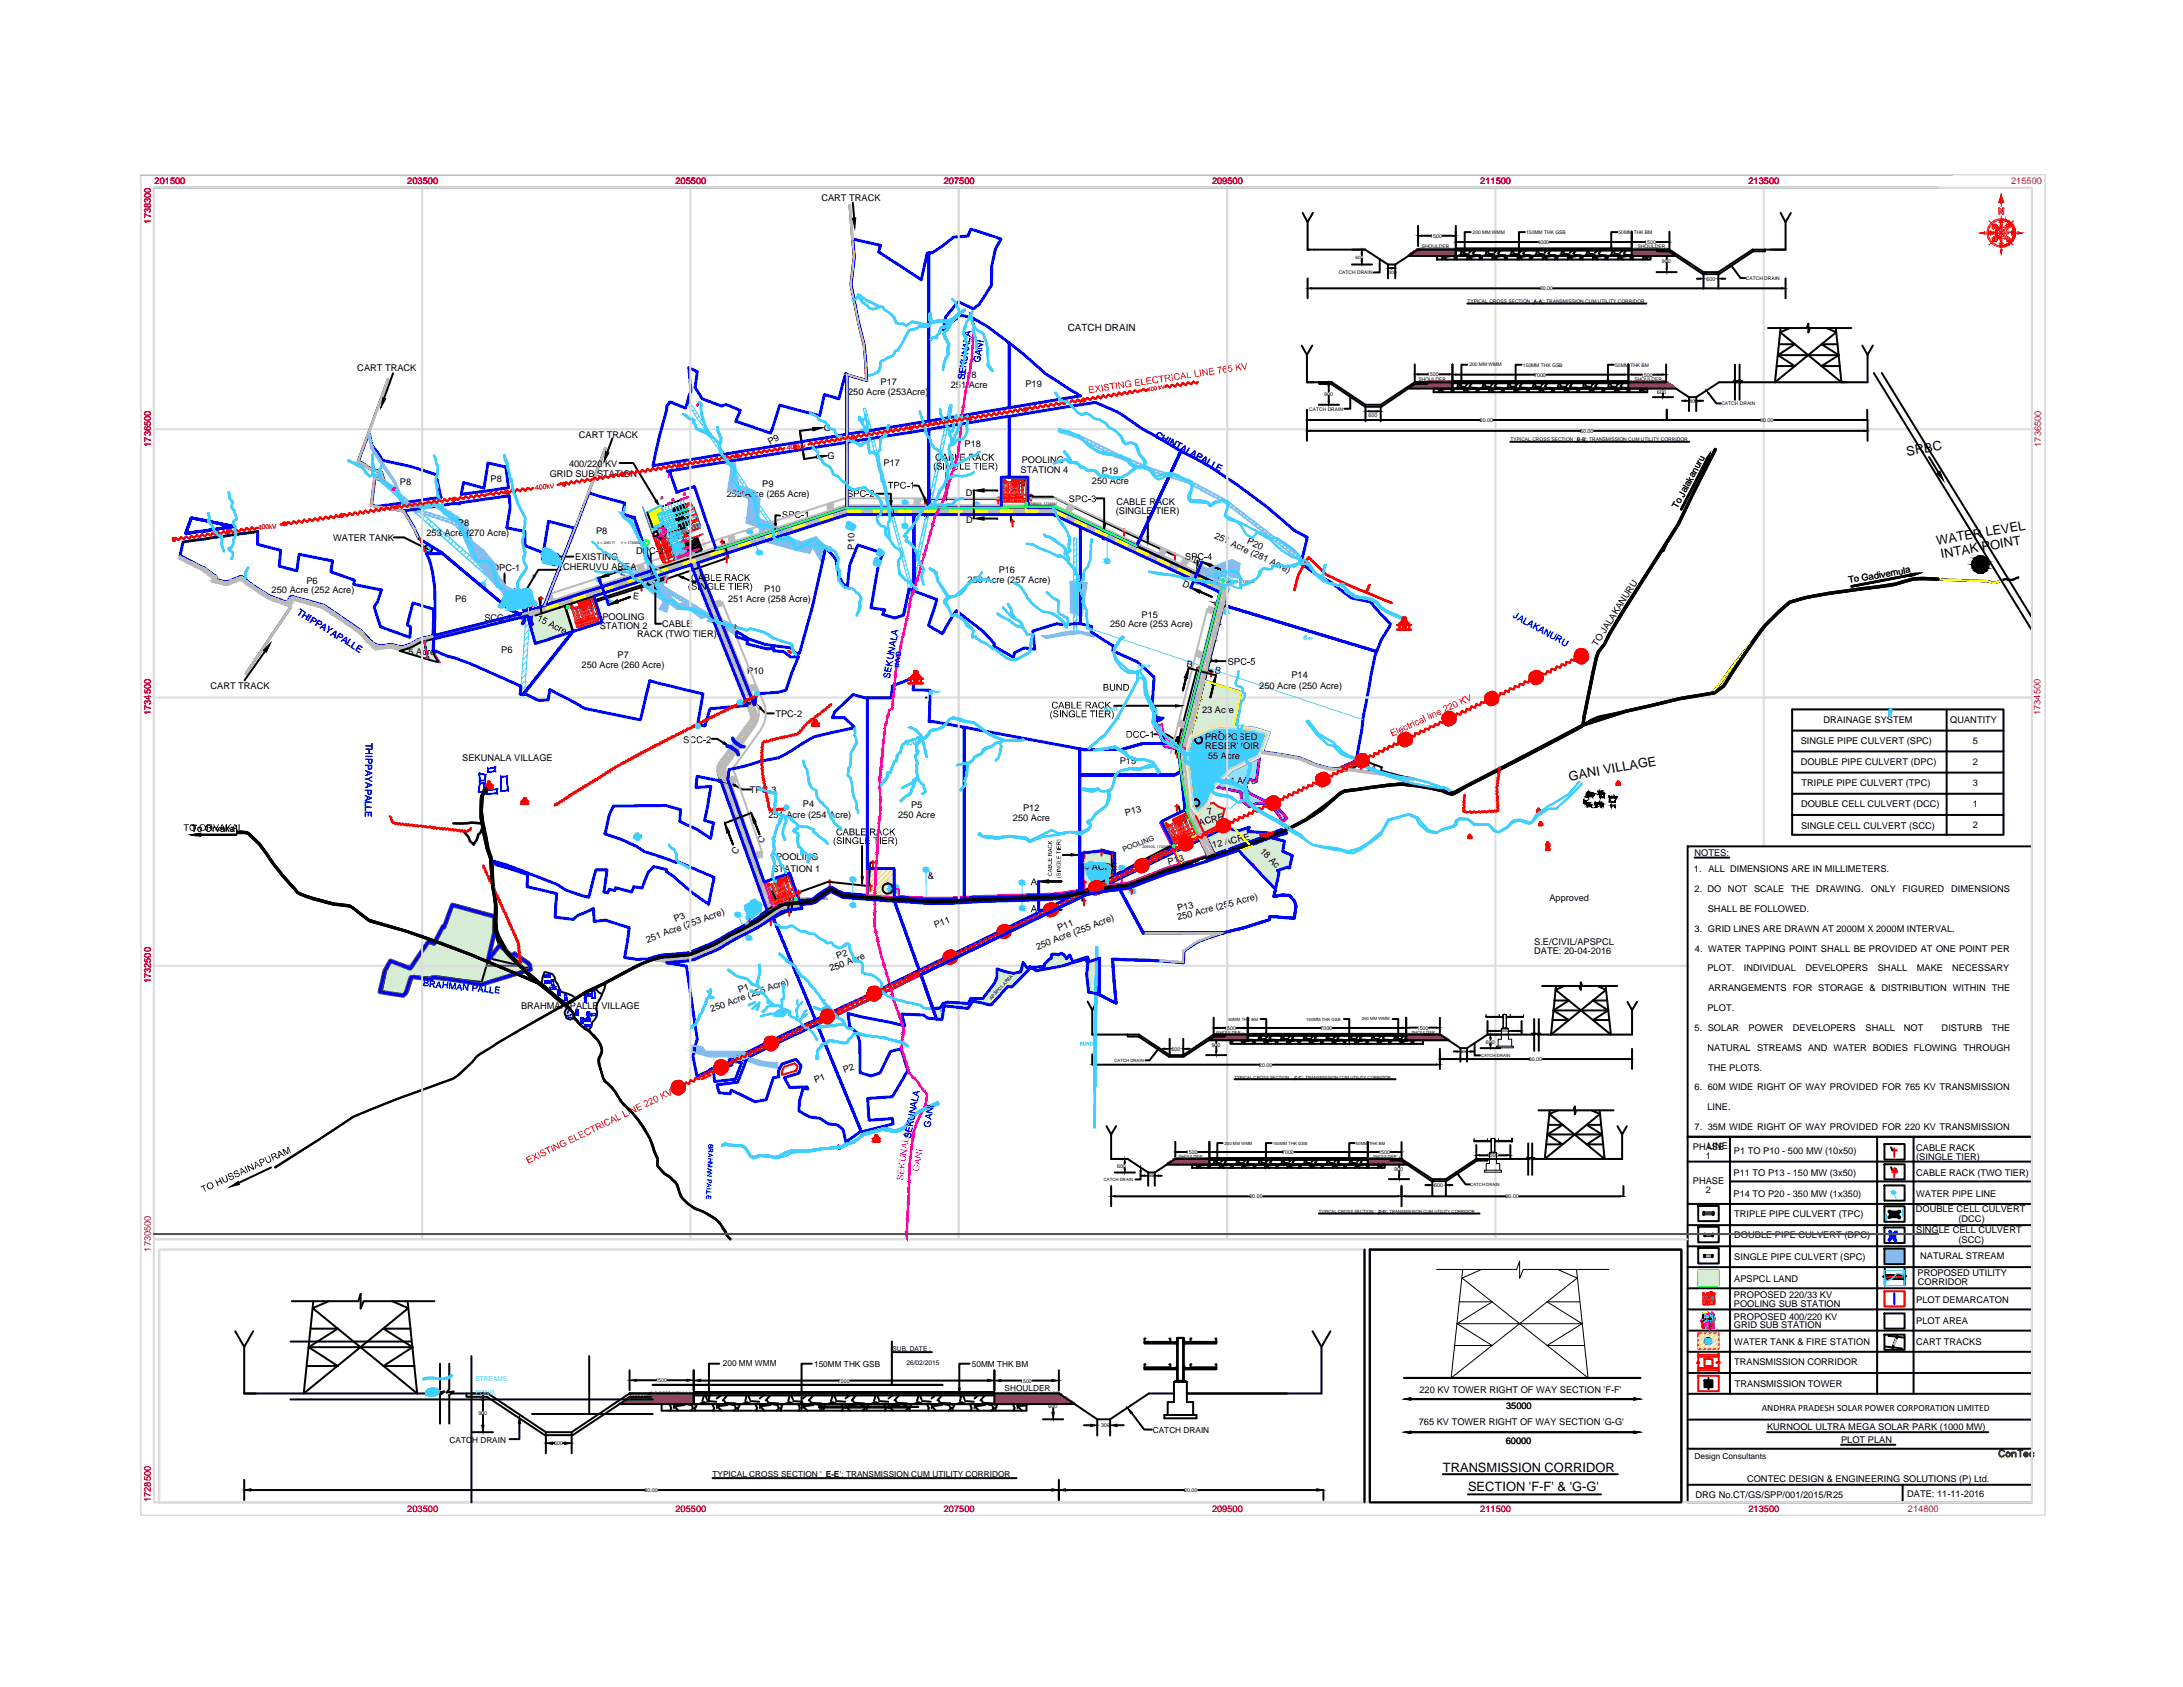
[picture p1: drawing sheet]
<svg xmlns="http://www.w3.org/2000/svg" width="279mm" height="216mm" viewBox="0 0 279 216" stroke-linecap="round" stroke-linejoin="round" font-family="sans-serif">
<defs><g id="words">
<g font-size="1.7">
<text x="244.1" y="58.3" transform="rotate(-10 244.1 58.3)">SRBC</text>
<text x="247.9" y="69.8" transform="rotate(-10 247.9 69.8)">WATER LEVEL</text>
<text x="248.5" y="71.4" transform="rotate(-10 248.5 71.4)">INTAK POINT</text>
<text x="200.9" y="99.9" transform="rotate(-10 200.9 99.9)">GANI VILLAGE</text>
<text x="184.7" y="188.3">TRANSMISSION CORRIDOR</text>
<text x="187.9" y="190.9">SECTION 'F-F' &amp; 'G-G'</text>
</g>
<text font-size="1.3" x="136.7" y="42.3">CATCH DRAIN</text>
<g font-size="1.2" fill="#b8002e">
<text x="19.8" y="23.6">201500</text>
<text x="52.1" y="23.6">203500</text>
<text x="86.5" y="23.6">205500</text>
<text x="120.8" y="23.6">207500</text>
<text x="155.1" y="23.6">209500</text>
<text x="189.5" y="23.6">211500</text>
<text x="223.8" y="23.6">213500</text>
<text x="257.4" y="23.6">215500</text>
<text x="19.3" y="28.6" transform="rotate(-90 19.3 28.6)">1738300</text>
<text x="19.3" y="57.2" transform="rotate(-90 19.3 57.2)">1736500</text>
<text x="261.3" y="57.2" transform="rotate(-90 261.3 57.2)">1736500</text>
<text x="19.3" y="91.5" transform="rotate(-90 19.3 91.5)">1734500</text>
<text x="261.2" y="91.5" transform="rotate(-90 261.2 91.5)">1734500</text>
<text x="19.3" y="125.8" transform="rotate(-90 19.3 125.8)">1732500</text>
<text x="19.3" y="160.2" transform="rotate(-90 19.3 160.2)">1730500</text>
<text x="19.3" y="192.2" transform="rotate(-90 19.3 192.2)">1728500</text>
<text x="52.1" y="193.5">203500</text>
<text x="86.5" y="193.5">205500</text>
<text x="120.8" y="193.5">207500</text>
<text x="155.1" y="193.5">209500</text>
<text x="189.5" y="193.5">211500</text>
<text x="223.8" y="193.5">213500</text>
<text x="244.2" y="193.5">214800</text>
</g>
<g font-size="1.2">
<text x="105.1" y="25.7">CART TRACK</text>
<text x="45.7" y="47.5">CART TRACK</text>
<text x="108.6" y="50.6">250 Acre (253Acre)</text>
<text x="112.7" y="49.3">P17</text>
<text x="121.7" y="49.7">251 Acre</text>
<text x="122.9" y="48.4">P18</text>
<text x="131.2" y="49.5">P19</text>
<text x="72.8" y="59.8">400/220 KV</text>
<text x="74.1" y="56">CART TRACK</text>
<text x="98.6" y="57" transform="rotate(-30 98.6 57)">P9</text>
<text x="105.4" y="55.1">G</text>
<text x="105.9" y="58.7">G</text>
<text x="113.1" y="59.7">P17</text>
<text x="123.5" y="57.3">P18</text>
<text x="130.8" y="59.3">POOLING</text>
<text x="147.8" y="55.9" transform="rotate(28 147.8 55.9)">CHINTALAPALLE</text>
<text x="51.2" y="62">P8</text>
<text x="62.8" y="61.7">P8</text>
<text x="70.4" y="61.1">GRID SUB STATION</text>
<text x="93" y="63.7">252 Acre (265 Acre)</text>
<text x="97.6" y="62.4">P9</text>
<text x="123.6" y="63.4">D</text>
<text x="130.6" y="60.5">STATION 4</text>
<text x="139.8" y="62">250 Acre</text>
<text x="141" y="60.6">P19</text>
<text x="142.8" y="65.7">(SINGLE TIER)</text>
<text x="142.9" y="64.6">CABLE RACK</text>
<text x="214.7" y="65.2" transform="rotate(-62 214.7 65.2)">To Jalakanuru</text>
<text x="42.6" y="69.2">WATER TANK</text>
<text x="54.6" y="68.7">253 Acre (270 Acre)</text>
<text x="58.6" y="67.3">P8</text>
<text x="73.6" y="71.7">EXISTING</text>
<text x="76.3" y="68.4">P8</text>
<text x="81.4" y="70.9">DPC-2</text>
<text x="109.4" y="70.3" transform="rotate(-90 109.4 70.3)">P10</text>
<text x="123.7" y="66.9">D</text>
<text x="152.7" y="71.9" transform="rotate(24 152.7 71.9)">D</text>
<text x="155.4" y="68.9" transform="rotate(25 155.4 68.9)">251 Acre (281 Acre)</text>
<text x="159.5" y="69.5" transform="rotate(25 159.5 69.5)">P20</text>
<text x="34.8" y="75.8">250 Acre (252 Acre)</text>
<text x="39.2" y="74.7">P6</text>
<text x="58.3" y="77.1">P6</text>
<text x="63" y="73.1">DPC-1</text>
<text x="72.1" y="72.9">CHERUVU AREA</text>
<text x="79.3" y="73.6" transform="rotate(6 79.3 73.6)">E</text>
<text x="81" y="76.6" transform="rotate(6 81 76.6)">E</text>
<text x="93.2" y="77.1">251 Acre (258 Acre)</text>
<text x="97.8" y="75.8">P10</text>
<text x="123.8" y="74.7">250 Acre (257 Acre)</text>
<text x="127.8" y="73.3">P16</text>
<text x="151.3" y="75" transform="rotate(24 151.3 75)">D</text>
<text x="236.7" y="74.7" transform="rotate(-10 236.7 74.7)">To Gadivemula</text>
<text x="37.9" y="78.6" transform="rotate(32 37.9 78.6)">THIPPAYAPALLE</text>
<text x="52.3" y="83.8">5 Acre</text>
<text x="62" y="79.5">SCC-1</text>
<text x="64.1" y="83.5">P6</text>
<text x="76.8" y="80.5">STATION 2</text>
<text x="77.1" y="79.4">POOLING</text>
<text x="81.5" y="81.5">RACK (TWO TIER)</text>
<text x="84.8" y="80.2">CABLE</text>
<text x="142.1" y="80.3">250 Acre (253 Acre)</text>
<text x="146.1" y="79.1">P15</text>
<text x="204.4" y="82.8" transform="rotate(-58 204.4 82.8)">TO JALAKANURU</text>
<text x="26.9" y="88.2">CART TRACK</text>
<text x="74.4" y="85.5">250 Acre (260 Acre)</text>
<text x="79.1" y="84.2">P7</text>
<text x="95.6" y="86.2">P10</text>
<text x="161.2" y="88.2">250 Acre (250 Acre)</text>
<text x="165.3" y="86.8">P14</text>
<text x="46.8" y="95.1" transform="rotate(91 46.8 95.1)">THIPPAYAPALLE</text>
<text x="99.2" y="91.7">TPC-2</text>
<text x="153.9" y="91.3">23 Acre</text>
<text x="154.2" y="94.7">PROPOSED</text>
<text x="154.2" y="95.9">RESERVOIR</text>
<text x="230.5" y="95.2">SINGLE PIPE CULVERT (SPC)</text>
<text x="233.4" y="92.6">DRAINAGE SYSTEM</text>
<text x="249.6" y="92.6">QUANTITY</text>
<text x="252.5" y="95.2">5</text>
<text x="59.2" y="97.4">SEKUNALA VILLAGE</text>
<text x="96" y="101.5">TPC-3</text>
<text x="143.3" y="97.8">P15</text>
<text x="154.6" y="97.1">55 Acre</text>
<text x="156.7" y="100.3">14 Acre</text>
<text x="174" y="98.7">P14</text>
<text x="230.5" y="97.9">DOUBLE PIPE CULVERT (DPC)</text>
<text x="230.6" y="100.6">TRIPLE PIPE CULVERT (TPC)</text>
<text x="252.5" y="100.6">3</text>
<text x="252.5" y="97.9">2</text>
<text x="98.4" y="104.6">251 Acre (254 Acre)</text>
<text x="102.8" y="103.3">P4</text>
<text x="114.9" y="104.7">250 Acre</text>
<text x="116.6" y="103.4">P5</text>
<text x="129.6" y="105">250 Acre</text>
<text x="131" y="103.7">P12</text>
<text x="144.1" y="104.4" transform="rotate(-14 144.1 104.4)">P13</text>
<text x="153.5" y="105.6" transform="rotate(-13 153.5 105.6)">ACRE</text>
<text x="154.6" y="104.3" transform="rotate(-15 154.6 104.3)">7</text>
<text x="230.5" y="106">SINGLE CELL CULVERT (SCC)</text>
<text x="230.5" y="103.3">DOUBLE CELL CULVERT (DCC)</text>
<text x="252.5" y="106">2</text>
<text x="252.5" y="103.3">1</text>
<text x="94.2" y="109.5" transform="rotate(-51 94.2 109.5)">C</text>
<text x="97.5" y="108.1" transform="rotate(-49 97.5 108.1)">C</text>
<text x="98.9" y="111.6">STATION 1</text>
<text x="99.3" y="110">POOLING</text>
<text x="118.8" y="112.6">&amp;</text>
<text x="138.1" y="111.3">14 ACRE</text>
<text x="149.5" y="110.6" transform="rotate(-13 149.5 110.6)">P13</text>
<text x="155.3" y="108.6" transform="rotate(-13 155.3 108.6)">12 ACRE</text>
<text x="161.2" y="109" transform="rotate(46 161.2 109)">18 Ac</text>
<text x="216.8" y="111.6">1.</text>
<text x="216.9" y="109.5">NOTES:</text>
<text x="218.7" y="111.6">ALL DIMENSIONS ARE IN MILLIMETERS.</text>
<text x="86.5" y="118" transform="rotate(-24 86.5 118)">P3</text>
<text x="119.7" y="118.8" transform="rotate(-21 119.7 118.8)">P11</text>
<text x="135.5" y="119.2" transform="rotate(-21 135.5 119.2)">P11</text>
<text x="150.8" y="117.8" transform="rotate(-15 150.8 117.8)">250 Acre (255 Acre)</text>
<text x="150.8" y="116.6" transform="rotate(-14 150.8 116.6)">P13</text>
<text x="198.3" y="115.3">Approved</text>
<text x="216.9" y="114.2">2. DO</text>
<text x="216.9" y="119.2">3. GRID LINES ARE DRAWN AT 2000M X 2000M INTERVAL.</text>
<text x="218.6" y="116.7">SHALL BE FOLLOWED.</text>
<text x="221.2" y="114.2">NOT</text>
<text x="224.5" y="114.2">SCALE</text>
<text x="229.2" y="114.2">THE</text>
<text x="232.5" y="114.2">DRAWING.</text>
<text x="239.5" y="114.2">ONLY</text>
<text x="243.5" y="114.2">FIGURED</text>
<text x="249.7" y="114.2">DIMENSIONS</text>
<text x="82.9" y="120.6" transform="rotate(-20 82.9 120.6)">251 Acre (253 Acre)</text>
<text x="106.4" y="124.3" transform="rotate(-20 106.4 124.3)">250 Acre</text>
<text x="107.2" y="122.7" transform="rotate(-20 107.2 122.7)">P2</text>
<text x="132.8" y="121.5" transform="rotate(-21 132.8 121.5)">250 Acre (255 Acre)</text>
<text x="196.4" y="120.9">S.E/CIVIL/APSPCL</text>
<text x="196.4" y="122.1">DATE: 20-04-2016</text>
<text x="216.9" y="121.8">4. WATER TAPPING POINT SHALL BE PROVIDED AT ONE POINT PER</text>
<text x="218.5" y="124.3">PLOT.</text>
<text x="223.2" y="124.3">INDIVIDUAL</text>
<text x="231.1" y="124.3">DEVELOPERS</text>
<text x="240.3" y="124.3">SHALL</text>
<text x="245.3" y="124.3">MAKE</text>
<text x="249.9" y="124.3">NECESSARY</text>
<text x="66.7" y="129.1">BRAHMAN PALLE VILLAGE</text>
<text x="91.1" y="129.5" transform="rotate(-20 91.1 129.5)">250 Acre (255 Acre)</text>
<text x="94.6" y="127.1" transform="rotate(-21 94.6 127.1)">P1</text>
<text x="216.9" y="131.9">5. SOLAR</text>
<text x="218.5" y="129.4">PLOT.</text>
<text x="218.7" y="126.9">ARRANGEMENTS FOR STORAGE &amp; DISTRIBUTION WITHIN THE</text>
<text x="223.8" y="131.9">POWER</text>
<text x="229.5" y="131.9">DEVELOPERS</text>
<text x="238.8" y="131.9">SHALL</text>
<text x="243.7" y="131.9">NOT</text>
<text x="248.5" y="131.9">DISTURB</text>
<text x="254.9" y="131.9">THE</text>
<text x="108.1" y="137.3" transform="rotate(-21 108.1 137.3)">P2</text>
<text x="218.5" y="134.5">NATURAL STREAMS AND WATER BODIES FLOWING THROUGH</text>
<text x="218.6" y="137">THE PLOTS.</text>
<text x="104.4" y="138.6" transform="rotate(-20 104.4 138.6)">P1</text>
<text x="216.9" y="139.5">6. 60M WIDE RIGHT OF WAY PROVIDED FOR 765 KV TRANSMISSION</text>
<text x="218.5" y="142.1">LINE.</text>
<text x="216.7" y="147.1">PHASE</text>
<text x="216.9" y="144.6">7. 35M WIDE RIGHT OF WAY PROVIDED FOR 220 KV TRANSMISSION</text>
<text x="218.3" y="148.3">1</text>
<text x="218.5" y="147.1">LINE.</text>
<text x="221.9" y="147.7">P1 TO P10 - 500 MW (10x50)</text>
<text x="245.3" y="147.3">CABLE RACK</text>
<text x="245.3" y="148.4">(SINGLE TIER)</text>
<text x="216.7" y="151.5">PHASE</text>
<text x="218.3" y="152.7">2</text>
<text x="221.9" y="153.2">P14 TO P20 - 350 MW (1x350)</text>
<text x="221.9" y="150.5">P11 TO P13 - 150 MW (3x50)</text>
<text x="222" y="155.8">TRIPLE PIPE CULVERT (TPC)</text>
<text x="245.2" y="155.1">DOUBLE CELL CULVERT</text>
<text x="245.3" y="153.2">WATER PIPE LINE</text>
<text x="245.3" y="150.5">CABLE RACK (TWO TIER)</text>
<text x="222" y="161.2">SINGLE PIPE CULVERT (SPC)</text>
<text x="222" y="158.5">DOUBLE PIPE CULVERT (DPC)</text>
<text x="245.3" y="157.8">SINGLE CELL CULVERT</text>
<text x="245.8" y="161.1">NATURAL STREAM</text>
<text x="250.7" y="156.4">(DCC)</text>
<text x="250.7" y="159">(SCC)</text>
<text x="221.9" y="166.1">PROPOSED 220/33 KV</text>
<text x="221.9" y="167.3">POOLING SUB STATION</text>
<text x="222" y="164">APSPCL LAND</text>
<text x="245.3" y="166.7">PLOT DEMARCATON</text>
<text x="245.4" y="163.4">PROPOSED UTILITY</text>
<text x="245.5" y="164.4">CORRIDOR</text>
<text x="221.9" y="168.9">PROPOSED 400/220 KV</text>
<text x="221.9" y="170">GRID SUB STATION</text>
<text x="222" y="172.2">WATER TANK &amp; FIRE STATION</text>
<text x="245.3" y="169.4">PLOT AREA</text>
<text x="245.3" y="172.2">CART TRACKS</text>
<text x="181.7" y="178.3">220 KV TOWER RIGHT OF WAY SECTION 'F-F'</text>
<text x="222" y="174.7">TRANSMISSION CORRIDOR</text>
<text x="222" y="177.5">TRANSMISSION TOWER</text>
<text x="181.6" y="182.3">765 KV TOWER RIGHT OF WAY SECTION 'G-G'</text>
<text x="192.7" y="184.8">60000</text>
<text x="192.8" y="180.3">35000</text>
<text x="225.5" y="180.5">ANDHRA PRADESH SOLAR POWER CORPORATION LIMITED</text>
<text x="226.2" y="183">KURNOOL ULTRA MEGA SOLAR PARK (1000 MW)</text>
<text x="235.6" y="184.6">PLOT PLAN</text>
<text x="217" y="191.7">DRG No.CT/GS/SPP/001/2015/R25</text>
<text x="223.6" y="189.7">CONTEC DESIGN &amp; ENGINEERING SOLUTIONS (P) Ltd.</text>
<text x="244.1" y="191.6">DATE: 11-11-2016</text>
</g>
<g font-size="1.2" fill="#f0f">
<text x="125.4" y="46.5" transform="rotate(-79 125.4 46.5)">GANI</text>
<text x="123.5" y="48.7" transform="rotate(-82 123.5 48.7)">SEKUNALA</text>
<text x="115.6" y="151.1" transform="rotate(-82 115.6 151.1)">SEKUNALA</text>
<text x="117.6" y="150" transform="rotate(-80 117.6 150)">GANI</text>
</g>
<g font-size="1.2" fill="#00f">
<text x="193.6" y="79" transform="rotate(29 193.6 79)">JALAKANURU</text>
<text x="113.9" y="86.9" transform="rotate(-80 113.9 86.9)">SEKUNALA</text>
<text x="54.1" y="126.2" transform="rotate(6 54.1 126.2)">BRAHMAN PALLE</text>
<text x="116.6" y="145.8" transform="rotate(-79 116.6 145.8)">SEKUNALA</text>
<text x="119.1" y="144.3" transform="rotate(-80 119.1 144.3)">GANI</text>
</g>
<g font-size="1.1">
<text x="92.5" y="174.9">200 MM WMM</text>
<text x="104.2" y="174.9">150MM THK GSB</text>
<text x="124.4" y="174.9">50MM THK BM</text>
<text x="128.6" y="178.1">SHOULDER</text>
<text x="57.5" y="184.6">CATCH DRAIN</text>
<text x="147.5" y="183.3">CATCH DRAIN</text>
<text x="91.2" y="189">TYPICAL CROSS SECTION ' E-E': TRANSMISSION CUM UTILITY CORRIDOR</text>
<text x="216.9" y="186.7">Design Consultants</text>
</g>
<text font-size=".9" x="143.8" y="109" transform="rotate(-21 143.8 109)">POOLING</text>
<g font-size=".8" fill="#f00">
<text x="100.8" y="57.6" transform="rotate(-5 100.8 57.6)">400kV</text>
<text x="33" y="67.8" transform="rotate(-5 33 67.8)">400kV</text>
</g>
<g font-size=".8" fill="#00f">
<text x="114.7" y="83.3" transform="rotate(97 114.7 83.3)">GANI</text>
<text x="90.7" y="146.4" transform="rotate(92 90.7 146.4)">BRAHMAN PALLE</text>
</g>
<g font-size=".8">
<text x="114.2" y="172.9">SUB. DATE :</text>
<text x="116" y="174.7">26/02/2015</text>
</g>
<g font-size=".8" fill="#3dcfff">
<text x="60.8" y="178.5">POND,</text>
<text x="60.8" y="176.7">STREAMS</text>
</g>
<g font-size=".7">
<text x="183.1" y="30.4">1500</text>
<text x="196.8" y="31.2">4000</text>
<text x="210.5" y="31.2">1500</text>
<text x="212.7" y="33.6">900</text>
<text x="218.4" y="36">600</text>
<text x="197.1" y="37.2">30.00</text>
<text x="169.5" y="50.6">900</text>
<text x="175.1" y="53.4">600</text>
<text x="182.6" y="48.2">1500</text>
<text x="196.4" y="48.2">7000</text>
<text x="210" y="48.2">1500</text>
<text x="212.1" y="50.4">600</text>
<text x="216.2" y="51.5">300</text>
<text x="189.4" y="54">20.00</text>
<text x="202.2" y="55.4">50.00</text>
<text x="225.3" y="54">30.00</text>
<text x="156.7" y="131.8">1500</text>
<text x="169" y="131.8">7000</text>
<text x="181.3" y="131.8">1500</text>
<text x="150" y="134.5">600</text>
<text x="155.1" y="134">900</text>
<text x="161.2" y="136.5">20.00</text>
<text x="190.2" y="133.5">600</text>
<text x="195.7" y="135.8">30.00</text>
<text x="143" y="149.4">600</text>
<text x="151.8" y="147.7">1500</text>
<text x="164.1" y="147.7">7000</text>
<text x="176.4" y="147.7">1500</text>
<text x="178.4" y="149.9">900</text>
<text x="190.3" y="148.1">1500</text>
<text x="159.9" y="153.4">20.00</text>
<text x="183.6" y="151.9">600</text>
<text x="192.7" y="153.4">30.00</text>
<text x="83.9" y="176.9">1500</text>
<text x="107.2" y="176.9">7000</text>
<text x="130.6" y="176.9">1500</text>
<text x="61.2" y="181">900</text>
<text x="70.9" y="184.9">600</text>
<text x="134.2" y="180.2">600</text>
<text x="140.9" y="182.7">300</text>
<text x="82.5" y="191">30.00</text>
<text x="151.6" y="191">20.00</text>
</g>
<g font-size=".6">
<text x="188.5" y="29.9">200 MM WMM</text>
<text x="195.3" y="30">150MM THK GSB</text>
<text x="207.2" y="30">50MM THK BM</text>
<text x="171.3" y="35.1">CATCH DRAIN</text>
<text x="173.5" y="33.1">600</text>
<text x="177.8" y="35.1">300</text>
<text x="182" y="31.8">SHOULDER</text>
<text x="209.6" y="31.8">SHOULDER</text>
<text x="223.4" y="35.8">CATCH DRAIN</text>
<text x="187.8" y="38.7">TYPICAL CROSS SECTION 'A-A': TRANSMISSION CUM UTILITY CORRIDOR</text>
<text x="188.1" y="46.9">200 MM WMM</text>
<text x="194.9" y="46.9">150MM THK GSB</text>
<text x="206.7" y="46.9">50MM THK BM</text>
<text x="167.6" y="52.6">CATCH DRAIN</text>
<text x="181.5" y="48.8">SHOULDER</text>
<text x="209.2" y="48.8">SHOULDER</text>
<text x="220.3" y="51.8">CATCH DRAIN</text>
<text x="193.3" y="56.4">TYPICAL CROSS SECTION ' B-B': TRANSMISSION CUM UTILITY CORRIDOR</text>
<text x="126.9" y="128" transform="rotate(-47 126.9 128)">APSPCL AREA</text>
<text x="157.2" y="130.6">50MM THK BM</text>
<text x="167.2" y="130.6">150MM THK GSB</text>
<text x="174.3" y="130.6">200 MM WMM</text>
<text x="142.6" y="135.9">CATCH DRAIN</text>
<text x="155.8" y="132.3">SHOULDER</text>
<text x="180.7" y="132.3">SHOULDER</text>
<text x="189.5" y="135.3">CATCH DRAIN</text>
<text x="158" y="138">TYPICAL CROSS SECTION '</text>
<text x="165.7" y="138">C-C': TRANSMISSION CUM UTILITY CORRIDOR</text>
<text x="150.8" y="148.2">SHOULDER</text>
<text x="156.7" y="146.5">200 MM WMM</text>
<text x="162.9" y="146.5">150MM THK GSB</text>
<text x="173.5" y="146.5">50MM THK BM</text>
<text x="175.7" y="148.2">SHOULDER</text>
<text x="141.3" y="151.2">CATCH DRAIN</text>
<text x="168.8" y="155.2">TYPICAL CROSS SECTION ' D-D': TRANSMISSION CUM UTILITY CORRIDOR</text>
<text x="188.2" y="151.8">CATCH DRAIN</text>
</g>
<text font-size=".6" fill="#3dcfff" x="156.1" y="74.4">BUND</text>
<g font-size=".5">
<text x="131.8" y="64.6">208003 ,1735941</text>
<text x="76.4" y="69.6">X = 205171</text>
<text x="79.5" y="69.6">Y = 1735650</text>
<text x="73" y="77.9">204585, 1735173</text>
<text x="156.9" y="74.6">209473 ,1735369</text>
<text x="146.2" y="108.5">209106, 1733389</text>
<text x="102.2" y="115.2">206287 , 1732993</text>
<text x="186.9" y="134.8">300</text>
<text x="192" y="132.1">1500</text>
<text x="147.1" y="150.7">300</text>
</g>
<g font-size=".5" fill="#3dcfff">
<text x="154.3" y="73.8">Well</text>
<text x="155.3" y="73.2">Well</text>
<text x="119.4" y="88.7">Well</text>
</g>
</g></defs>
<!-- layer: 0 -->
<g fill="#d7ecd5" stroke="#d7ecd5" stroke-width=".13">
<path d="M135.7 122.1l.1-.1 .2 .1z"/>
<path d="M134.6 122.1h.5z"/>
<path d="M138.7 122.6l.5-.1v.1z"/>
<path d="M140.1 122.8h.2z"/>
<path d="M131.7 123.8l.1-.1 .2 .1z"/>
<path d="M127.6 124l.7 .2h-.7z"/>
<path d="M132 123.8h2.8l-.8 .2z"/>
<path d="M129 126.3h.6z"/>
<path d="M139.2 125.7h1v1.3z"/>
<path d="M125.8 127.8h1.8z"/>
<path d="M120.8 128.4l.5-.1 2.1 .1z"/>
<path d="M125.8 128.4h1.3l-.2 .2z"/>
<path d="M120.8 128.7h3.3l-.2 .4z"/>
<path d="M119.4 129.1h1.4l-.2 1.3z"/>
<path d="M161.6 107.6l1.1-.4 1.7 .4z"/>
<path d="M164.8 111h.3l-.1 .1z"/>
<path d="M161 111.4h2.5l.2 .2z"/>
<path d="M69.4 78.4l2.9-.9 .2 .9z"/>
<path d="M68.4 78.6l.4-.2v.2z"/>
<path d="M68.5 82.2h.3z"/>
<path d="M154.1 87.1l1.4 .5h-1.4z"/>
<path d="M156.1 92.9h1.9l-.1 .1z"/>
<path d="M152.6 93.2h2.1l-1.8 .9z"/>
<path d="M62.5 122.8l.2-.1 .5 .1z"/>
<path d="M62.5 122.8v.1z"/>
<path d="M62.4 123.1l1.1 .5h-1.3z"/>
<path d="M66.9 123.6l.8 .3h-.7z"/>
<path d="M67.2 124.1h.7z"/>
<path d="M65.4 124.3h1.7z"/>
<path d="M55.6 125h.4z"/>
<path d="M59.7 125.7h3l-1.1 .3z"/>
<path d="M57.9 115.8l2.3 .6h-2.5z"/>
<path d="M56.8 118.7h.1z"/>
<path d="M54.8 120.5l.6 .2h-.7z"/>
<path d="M63.9 121l1 .8h-1.6z"/>
<path d="M54 121.8v.2h-.1z"/>
<path d="M65.7 122.1l.1-.1 .2 .1z"/>
<path d="M66.5 122.5l.2 .2h-.1z"/>
<path d="M50.1 123l.1 .1z"/>
<path d="M61.7 122.8l.7 .2z"/>
<path d="M61.7 122.8h.8l-.1 .2z"/>
<path d="M66.1 123.5h.5v.1z"/>
<path d="M66.8 123.6h.1z"/>
<path d="M52.6 123.8l.1 .1z"/>
<path d="M66.9 123.6h.8v.2z"/>
<path d="M67.2 124.1l.2 .1z"/>
<path d="M52.8 125h1.2z"/>
<path d="M54.9 125.1h.4z"/>
<path d="M56 125h5.9l-.2 .5z"/>
<path d="M49.6 127h2.4l-.1 .1z"/>
<path d="M53.8 82.2h1.6z"/>
<path d="M53.4 84h2.2l.5 .7z"/>
<path d="M138.6 109.2l2.6-.3 1.3 .3z"/>
<path d="M138.6 114h.1z"/>
<path d="M135.5 122.2h.7l-.5-.1zM135.7 122.1l.5 .1z"/>
<path d="M134.6 122.1v.1h.9zM134.6 122.1l.9 .1z"/>
<path d="M135.5 122.2h.7zM135.5 122.2h.7z"/>
<path d="M134.6 122.2h.9zM134.6 122.2h.9z"/>
<path d="M136.9 122.2l-.4 .4h.6zM136.9 122.2l.2 .4z"/>
<path d="M134.6 122.2l-.1 .4h2zM134.6 122.2h1.6l.3 .4z"/>
<path d="M136.5 122.6v.1h.6zM136.5 122.6h.6v.1z"/>
<path d="M134.5 122.7h2l-2-.1zM134.5 122.6h2v.1z"/>
<path d="M138.4 122.7h.8l-.5-.1zM138.7 122.6h.5v.1z"/>
<path d="M134.2 122.8h3l-2.7-.1zM134.5 122.7h2.6l.1 .1z"/>
<path d="M139.6 123h.7l-.2-.2zM140.1 122.8h.2v.2z"/>
<path d="M139.2 123h1.1zM139.6 123h.7z"/>
<path d="M137.4 123h.5l.5-.3zM137.9 123l.5-.3h.8z"/>
<path d="M134 123h3.3l-3.1-.2zM134.2 122.8h3l.1 .2z"/>
<path d="M137.3 123.1h.4zM137.4 123h.5z"/>
<path d="M134 123.1h3.3zM134 123l3.3 .1z"/>
<path d="M133.8 123.2h3.4l-3.2-.1zM134 123.1h3.7l-.5 .1z"/>
<path d="M133.8 123.3h3.3zM133.8 123.2h3.4z"/>
<path d="M133.8 123.3l-.2 .2h2.9zM133.8 123.3h3.3l-.6 .2z"/>
<path d="M133.6 123.5l.1 .1h2.4zM133.6 123.5h2.9l-.4 .1z"/>
<path d="M133.7 123.6v.1h1.8zM133.7 123.6h2.4l-.6 .1z"/>
<path d="M132 123.8h2.8l-1.1-.1zM133.7 123.7h1.8l-.7 .1z"/>
<path d="M131.5 123.9h.4l-.2-.1zM131.7 123.8h.3l-.1 .1z"/>
<path d="M131 123.2l-.2 .7h.7zM131 123.2l.5 .7z"/>
<path d="M132 123.8l.2 .2h1.8zM132.2 124h1.8l-1.4 .2z"/>
<path d="M127.6 124.2v.1h.9zM127.6 124.2l.9 .1z"/>
<path d="M130.8 123.9l-.1 .5h.7zM130.8 123.9h1.1l-.5 .5z"/>
<path d="M139.2 123l-.1 1.5h1.2zM139.2 123h1.1v1.5z"/>
<path d="M129.7 124.6h1.5l-.5-.2zM130.7 124.4h.7l-.2 .2z"/>
<path d="M127.6 124.3v.3h2.1zM127.6 124.3h.9l1.2 .3z"/>
<path d="M139.1 124.5v.2h1.2zM139.1 124.5h1.2v.2z"/>
<path d="M127.6 124.6v.4h3.2zM127.6 124.6h3.6l-.4 .4z"/>
<path d="M139.1 124.7l.1 1h1zM139.1 124.7h1.2l-.1 1z"/>
<path d="M127.6 125l-.3 .8h2.7zM127.6 125h3.2l-.8 .8z"/>
<path d="M127.3 125.8l-.4 .5h2.7zM127.3 125.8h2.7l-.4 .5z"/>
<path d="M126.9 126.3h2zM126.9 126.3h2.1z"/>
<path d="M139.2 125.7l.1 1.3h.9zM139.3 127h.9v.1z"/>
<path d="M124.2 127.8h3.4zM126.9 126.3l-1.1 1.5h1.8zM126.9 126.3h2l-1.3 1.5z"/>
<path d="M124.2 127.8l-.1 .3h3.2zM124.2 127.8h3.4l-.3 .3z"/>
<path d="M124.5 128.1l1.3 .3h1.3zM124.5 128.1h2.8l-.2 .3z"/>
<path d="M120.7 128.4h3.1zM120.8 128.4h3z"/>
<path d="M124.1 128.1l-.1 .3h.3zM124.1 128.1h.4l-.2 .3z"/>
<path d="M120.7 128.4h3.3zM120.7 128.4h3.3z"/>
<path d="M126.6 128.6h.3zM125.8 128.4l1.1 .2z"/>
<path d="M120.7 128.4l-.2 .3h3.6zM120.7 128.4h3.6l-.2 .3z"/>
<path d="M120.5 128.7l-.2 .3h.5zM120.5 128.7h.3v.3z"/>
<path d="M123.8 129.1h.1zM120.8 128.7l3.1 .4z"/>
<path d="M119.4 129.1h1.4zM120.3 129l.5 .1z"/>
<path d="M119.4 129.1l.5 1.3h.7zM119.9 130.4l.7 .1z"/>
<path d="M160.4 108.1h3.9l-2.7-.5zM161.6 107.6h2.8l-.1 .5z"/>
<path d="M159.9 108.3h4.4l-3.9-.2zM160.4 108.1h3.9v.2z"/>
<path d="M158.5 108.8h5.7l-4.3-.5zM159.9 108.3h4.4l-.1 .5z"/>
<path d="M158.5 108.8l.1 .2h5.6zM158.5 108.8h5.7v.2z"/>
<path d="M158.6 109l.6 .5h6.2zM158.6 109h5.6l1.2 .5z"/>
<path d="M159.2 109.5l1.4 1.5h4.5zM159.2 109.5h6.2l-.3 1.5z"/>
<path d="M160.6 111l.4 .4h2.5zM160.6 111h4.2l-1.3 .4z"/>
<path d="M161 111.4l.1 .2h2.6zM161.1 111.6h2.6l-.4 2.2z"/>
<path d="M69.1 78.6h3.5l-3.2-.2zM69.4 78.4h3.1l.1 .2z"/>
<path d="M69.1 78.6h3.5zM69.1 78.6h3.5z"/>
<path d="M68.2 78.6h.6zM68.4 78.6h.4z"/>
<path d="M68.8 78.6h3.8zM69.1 78.6h3.5z"/>
<path d="M68.1 78.6h.7zM68.2 78.6h.6z"/>
<path d="M68 78.7h4.6zM68.1 78.6l4.5 .1z"/>
<path d="M67.5 78.8h5.2zM67.6 78.8h5.1l-4.7-.1zM68 78.7h4.6l.1 .1z"/>
<path d="M67.6 78.8h5.1zM67.5 78.8h5.2zM67.5 78.8h5.2z"/>
<path d="M67.5 78.8l.6 2h5.2zM67.5 78.8h5.2l.6 2z"/>
<path d="M68.1 80.8h5.2zM68.1 80.8h5.2z"/>
<path d="M68.1 80.8l.2 .7h2.8zM68.1 80.8h5.2l-2.2 .7z"/>
<path d="M68.3 81.5l.1 .4h1.7zM68.3 81.5h2.8l-1 .4z"/>
<path d="M68.4 81.9v.1h1.3zM68.4 81.9h1.7l-.4 .1z"/>
<path d="M68.4 82l.1 .2h.3zM68.4 82h1.3l-.9 .2z"/>
<path d="M68.5 82.2l.2 .1zM68.5 82.3h.2l-.2 .1z"/>
<path d="M154.1 87.6l-.2 .7h4.1zM154.1 87.6h1.4l2.5 .7z"/>
<path d="M153.9 88.3l-.1 .3h5zM153.9 88.3h4.1l.8 .3z"/>
<path d="M153.8 88.6l-.5 1.9h5.2zM153.8 88.6h5l-.3 1.9z"/>
<path d="M153.3 90.5v.2h5.1zM153.3 90.5h5.2l-.1 .2z"/>
<path d="M153.3 90.7l-.6 2.1h5.3zM153.3 90.7h5.1l-.4 2.1z"/>
<path d="M152.7 92.8l5.3 .1zM152.7 92.8l5.3 .1z"/>
<path d="M152.7 92.9l-.1 .3h2.1zM152.7 92.9h3.4l-1.4 .3z"/>
<path d="M152.6 93.2l-.2 .9h.5zM152.4 94.1h.5l-.6 .1z"/>
<path d="M62.5 122.8v.1h1.2zM62.5 122.8h.7l.5 .1z"/>
<path d="M62.5 122.9l-.1 .2h2zM62.5 122.9h1.2l.7 .2z"/>
<path d="M62.4 123.1l1.1 .5h3zM62.4 123.1h2l2.1 .5z"/>
<path d="M63.6 123.6h3zM63.6 123.6h3zM63.5 123.6h3.1zM63.5 123.6h3.1z"/>
<path d="M62.2 123.6h1.4zM62.2 123.6h1.4z"/>
<path d="M63.6 123.6h3.1zM63.6 123.6h3.1z"/>
<path d="M63.7 123.6h3.1zM63.7 123.6h3.1z"/>
<path d="M67.7 123.6h.1zM67.7 123.6h.1z"/>
<path d="M67.7 123.6v.3h.2zM67.7 123.6h.1l.1 .3z"/>
<path d="M67.2 124.1h.7zM67.2 124.1h.7zM67 123.9l.2 .2h.7zM67 123.9h.9v.2z"/>
<path d="M67.2 124.1h.6zM67.3 124.1h.5l-.4 .1z"/>
<path d="M63.7 123.6l1.2 .5h2.3zM63.7 123.6h3.1l.4 .5z"/>
<path d="M64.9 124.1l.3 .1h2.2zM64.9 124.1h2.3l.2 .1z"/>
<path d="M65.2 124.2l.2 .1h1.7zM65.2 124.2h2.2l-.3 .1z"/>
<path d="M65.4 124.3l1.6 .1zM65.5 124.4h1.5l-.8 .2z"/>
<path d="M62.2 123.6l-.2 .8h3.4zM62.2 123.6h1.4l1.8 .8z"/>
<path d="M62 124.4l-.1 .2h4.2zM62 124.4h3.4l.7 .2z"/>
<path d="M55.6 125l-.1 .1h1.6zM55.6 125l1.5 .1z"/>
<path d="M55.5 125.1h1.8zM55.5 125.1h1.8z"/>
<path d="M55.9 125.1l2.2 .3h1.2zM55.9 125.1h1.4l2 .3z"/>
<path d="M58.1 125.4l1.6 .1zM58.1 125.4l1.6 .1z"/>
<path d="M58.3 125.5l1.2 .1h1.9zM58.3 125.5h1.4l1.7 .1z"/>
<path d="M61.9 124.6l-.2 1.1h1zM61.9 124.6h4.2l-3.4 1.1z"/>
<path d="M59.5 125.6l2.2 .1zM59.5 125.6l2.2 .1z"/>
<path d="M57.7 116.4l-.2 .5h4.4zM57.7 116.4h2.5l1.7 .5z"/>
<path d="M57.5 116.9l-.1 .4h5.9zM57.5 116.9h4.4l1.4 .4z"/>
<path d="M56.9 118.6v.1zM56.9 118.6v.1z"/>
<path d="M57.4 117.3l-.4 1.4h6.2zM57.4 117.3h5.9l-.1 1.4z"/>
<path d="M57 118.7h6.2zM57 118.7h6.2z"/>
<path d="M56.8 118.7h.2zM56.8 118.7h.2z"/>
<path d="M56.8 118.7l-.3 .5h6.7zM56.8 118.7h6.4v.5z"/>
<path d="M56.5 119.2l-.1 .1h6.9zM56.5 119.2h6.7l.1 .1z"/>
<path d="M56.4 119.3v.1h6.9zM56.4 119.3h6.9v.1z"/>
<path d="M56.4 119.4l-.7 1h7.3zM56.4 119.4h6.9l-.3 1z"/>
<path d="M55.7 120.5l-.1 .2h.7zM55.7 120.5l.6 .2z"/>
<path d="M55.6 120.7l.8 .1zM55.6 120.7l.8 .1z"/>
<path d="M54.7 120.8h.9zM54.7 120.7l.9 .1z"/>
<path d="M54.7 120.8l-.7 1h5.1zM54.7 120.8h1.7l2.7 1z"/>
<path d="M54 121.8v.2h5.8zM54 121.8h5.1l.7 .2z"/>
<path d="M55.7 120.4l4.5 1.7h2.4zM55.7 120.4h7.3l-.4 1.7z"/>
<path d="M54 122v.2h6.2zM54 122h5.8l.4 .2z"/>
<path d="M65.7 122.1l-.2 .2h.8zM65.7 122.1h.3l.3 .2z"/>
<path d="M63.3 121.8l-.4 .5h2.6zM63.3 121.8h1.6l.6 .5z"/>
<path d="M65.5 122.3l.1 .1h.8zM65.5 122.3h.8l.1 .1z"/>
<path d="M62.9 122.3l-.1 .1h2.8zM62.9 122.3h2.6l.1 .1z"/>
<path d="M65.6 122.4l.1 .1h.8zM65.6 122.4h.8l.1 .1z"/>
<path d="M65.7 122.5l.2 .2h.7zM65.7 122.5h.8l.1 .2z"/>
<path d="M62.8 122.4l-.1 .3h3.1zM62.8 122.4h2.8l.2 .3z"/>
<path d="M60.2 122.1l1.5 .7h.8zM60.2 122.1h2.4l-.1 .7z"/>
<path d="M54 122.2v.6h7.6zM54 122.2h6.2l1.4 .6z"/>
<path d="M53.9 122l-.5 .8h.6zM53.9 122h.1v.8z"/>
<path d="M54 122.8v.2h8.3zM54 122.8h7.6l.7 .2z"/>
<path d="M53.4 122.8l-.1 .2h.7zM53.4 122.8h.6v.2z"/>
<path d="M54 123l8.3 .1zM54 123l8.3 .1z"/>
<path d="M53.2 123.1h.8zM53.3 123l.7 .1z"/>
<path d="M54 123.1h8.4zM54 123.1h8.4z"/>
<path d="M53.2 123.1h.8zM53.2 123.1h.8z"/>
<path d="M65.9 122.7l.5 .4h.2zM65.9 122.7h.7v.4z"/>
<path d="M62.7 122.7l2.1 .5h1.6zM62.7 122.7h3.1l.6 .5z"/>
<path d="M50.1 123.1l-.1 .2h.7zM50.1 123.1l.6 .2z"/>
<path d="M66.6 122.7v.7h1.1zM66.6 122.7h.1l1 .7z"/>
<path d="M66.4 123.1l.2 .3zM66.4 123.1h.2v.3z"/>
<path d="M66.6 123.4h1.1zM66.6 123.4h1.1z"/>
<path d="M64.8 123.2l1.3 .3h.5zM64.8 123.2h1.6l.2 .3z"/>
<path d="M66.1 123.5l.5 .1zM66.5 123.6h.1z"/>
<path d="M54 123.1v.5h8.2zM54 123.1h8.4l-.2 .5z"/>
<path d="M53.2 123.1l-.3 .5h1.1zM53.2 123.1h.8v.5z"/>
<path d="M54 123.6h8.2zM54 123.6h8.2z"/>
<path d="M52.9 123.6h1.1zM52.9 123.6h1.1z"/>
<path d="M66.6 123.4l.2 .2h.9zM66.6 123.4h1.1v.2z"/>
<path d="M54 123.6h8.2zM54 123.6h8.2z"/>
<path d="M52.9 123.6h1.1zM52.9 123.6h1.1z"/>
<path d="M50 123.3l-.2 .3h1.8zM50 123.3h.7l.9 .3z"/>
<path d="M54 123.6h8.2zM54 123.6h8.2z"/>
<path d="M52.9 123.6h1.1zM52.9 123.6h1.1z"/>
<path d="M66.8 123.6h.9zM66.8 123.6h.9z"/>
<path d="M54 123.6h8.2zM54 123.6h8.2z"/>
<path d="M52.9 123.6h1.1zM52.9 123.6h1.1z"/>
<path d="M66.9 123.6l.8 .2zM67.6 123.8l.1 .1z"/>
<path d="M54 123.6v.3h8.2zM54 123.6h8.2v.3z"/>
<path d="M52.9 123.6l-.1 .3h1.2zM52.9 123.6h1.1v.3z"/>
<path d="M54 123.9h8.2zM54 123.9h8.2z"/>
<path d="M52.8 123.9h1.2zM52.8 123.9h1.2z"/>
<path d="M52.5 123.9h.3zM52.6 123.9h.2z"/>
<path d="M49.8 123.6l-.1 .3h2.6zM49.8 123.6h1.8l.7 .3z"/>
<path d="M54 123.9h8.2zM54 123.9h8.2z"/>
<path d="M52.5 123.9h1.5zM52.5 123.9h1.5z"/>
<path d="M49.7 123.9h-.1h2.9zM49.7 123.9h2.6h.2z"/>
<path d="M66.8 123.6l.4 .5zM66.8 123.6l.4 .5z"/>
<path d="M67.2 124.1h.1zM67.2 124.1h.1z"/>
<path d="M49.6 123.9l-.2 .3h4.6zM49.6 123.9h4.4v.3z"/>
<path d="M54 123.9v.3h8.1zM54 123.9h8.2l-.1 .3z"/>
<path d="M49.4 124.2h4.6zM49.4 124.2h4.6z"/>
<path d="M54 124.2v.8h7.9zM54 124.2h8.1l-.2 .8z"/>
<path d="M49.4 124.2l-.1 .8h4.7zM49.4 124.2h4.6v.8z"/>
<path d="M55.6 125h6.3zM55.6 125h6.3z"/>
<path d="M54 125h1.6zM54 125h1.6z"/>
<path d="M49.3 125h4.7zM49.3 125h4.7z"/>
<path d="M54 125h1.6zM54 125h1.6z"/>
<path d="M49.3 125l-.1 .1h3.6zM49.3 125h3.5v.1z"/>
<path d="M54 125l1.5 .1zM54 125h1.6z"/>
<path d="M55.3 125.1h.2zM55.3 125.1h.2z"/>
<path d="M54.8 125.1h.5zM54.8 125.1h.5z"/>
<path d="M52.6 125.1h.2zM52.6 125.1h.2z"/>
<path d="M55.4 125.1h.1zM55.4 125.1h.1zM55.4 125.1h.1z"/>
<path d="M54.9 125.1h.4zM55.1 125.1h.2z"/>
<path d="M56 125l3.7 .5h2zM59.7 125.5h2v.2z"/>
<path d="M49.2 125.1l-.3 1.8h3.1zM49.2 125.1h3.4l-.6 1.8z"/>
<path d="M48.9 126.9l.7 .1h2.4zM48.9 126.9h3.1v.1z"/>
<path d="M49.6 127l2.3 .1zM50.2 127.1h1.7l-.2 .2z"/>
<path d="M54.7 82h.7v-.2zM55.4 81.8v.2z"/>
<path d="M54.5 82h.9zM54.7 82h.7z"/>
<path d="M54.3 82.1h1.1zM54.5 82l.9 .1z"/>
<path d="M53.7 82.2h1.7zM53.8 82.2h1.6l-1.1-.1zM54.3 82.1h1.1v.1z"/>
<path d="M53.7 82.3h1.7zM53.7 82.3h1.7zM53.7 82.3h1.7zM53.7 82.2l1.7 .1z"/>
<path d="M53.7 82.3h1.7zM53.7 82.3h1.7z"/>
<path d="M53.1 82.6h2.3l-1.7-.3zM53.7 82.3h1.7v.3z"/>
<path d="M52.6 82.8h2.8l-2.3-.2zM53.1 82.6h2.3v.2z"/>
<path d="M52.4 83h3l-2.8-.2zM52.6 82.8h2.8v.2z"/>
<path d="M52.2 83h3.2zM52.4 83h3z"/>
<path d="M51.8 83.1h3.6l-3.2-.1zM52.2 83h3.2v.1z"/>
<path d="M51.3 83.3h4.1l-3.6-.2zM51.8 83.1h3.6v.2z"/>
<path d="M51.2 83.3h4.2zM51.3 83.3h4.1z"/>
<path d="M51.2 83.3l2.2 .7h2.2zM51.2 83.3h4.2l.2 .7z"/>
<path d="M53.4 84l2.2 .7h.5zM55.6 84.7h.5z"/>
<path d="M138.6 109.2h4.1zM138.6 109.2h4.1z"/>
<path d="M138.6 109.2v2.7h4.1zM138.6 109.2h4.1v2.7z"/>
<path d="M138.6 111.9v.2h4.1zM138.6 111.9h4.1v.2z"/>
<path d="M138.6 112.1v.8h2.4zM138.6 112.1h4.1l-1.7 .8z"/>
<path d="M138.6 112.9v.4h1.6zM138.6 112.9h2.4l-.8 .4z"/>
<path d="M138.6 113.3v.7h.1zM138.6 113.3h1.6l-1.5 .7z"/>
</g>
<!-- layer: 250Acres -->
<path d="M148.2 123l-5.8-.2 .4 5.6-2.4-1.2-1.1-.2-.2-2.3 .1-1.7" fill="none" stroke="#d7ecd5" stroke-width=".38"/>
<g fill="none" stroke="#00f" stroke-width=".38">
<path d="M151.1 57.7a60.7 60.7 0 0 1 13 8.8l1.6 1.4 1.6 .9-.8 3.3 1.9 1.4 2 1 2.5 2 2.5 .5 1.1 1.4 1.4 1.4v.4l-1.1 1.7-.6 1.5-19.6-5.9 .6-2.2-11.7-5.4zM26.1 72.6l.1 .1M26.1 72.7l-3.1-1.6 .4-1.7 9.6-1.4-.1 1.7 3 .7-.2 2.1 2.3 .6 .3-2.2 4.3 .9-.3 1.4 3.1 1-.1 .6 3.5 .7-.5 1.5-.4 .7 .8 2.5 3.8 1.4v-1.4l-.4-.2 .7-2.8 2.7 .8-.1 3.4-1 .2M26.2 72.7l1.4 1M27.6 73.7l.1 .2M27.6 74l.1 .2M27.7 73.9l-.1 .1M27.7 74.2l1.1 .3M29.1 74.5h-.3M30.7 73.8l.4 .1M30.7 73.8l-1.6 .7M31.1 73.9l.5 .5"/>
<path d="M31.6 74.4h.1M31.7 74.4l2.8 1.9 2 .7M37 76.7a.44 .44 0 0 1-.6 .3M37.5 76.3a.44 .44 0 0 0-.5 .4M37.6 76.4l3.9 1.1 4.7 3.2 1.4 1.4M156.6 77.5l19.6 5.9-.2 .5-.6 2.7-.9 4.9-.2 1.9-.5 2.9-.1 .7 .3 .1-2.6 1.3-1.2-.1-1.7-.4-2.2-.9-4.7-.8 .8-2.4-1.8-.6-2.7-.2 .9-4.4-4.7-1.5zM47.5 82.1a1.71 1.71 0 0 0 1.5 .5M49.7 82.5l-.6 .1M49.7 82.5h.6M50.3 82.5l.4 .1M50.7 82.6l.5 .1h.5M52.1 82.6l-.4 .1"/>
<path d="M52.4 82.5l-.3 .1M53.4 81.9l-1 .6M53.6 81.8l-.1 .1M54.4 81.6l-.8 .3M138.2 95.8l.6 .2 4.8-.1 2.7-.7h2.5l.1 .2 .3 .2 1.8 .3-.1 .6 .2 2.2-.8 .5h-12.1zM171.1 98.5l2.9-1.4 .8 .3-2.4 1.2zM140.9 113.6l12.7-6.1 1 2.1-5.5 1.7-4.9 1.9zM160.4 108.1l-5.4 1.9a100.3 100.3 0 0 0-10.6 3.7l-3.1 .4M163.5 111.4l.2 .2-.7 3.2 1.1-.3 .9 .1 .7 .7 .2 .6-.2 1.6-3.2-.2v.4a49.3 49.3 0 0 1-5.9 1.7h-10.3M104.6 131.1l13.3-6.4 2 5.7-1.2-.1-.4-.4-2.9-.1 .4 1.5-7.3-1.6 .3 1.7 .9 .8 .3 1.1 .1 4 1.4 .4 1.1-.4 1.4-2.7 1.3-.4 .9 2.8-2 3.4-3.1 .2 .1 2.8 3-.2 .1 .6-4 1.1zM140.7 123l-.1 4.3"/>
</g>
<path d="M160.4 108.1l-5.4 1.9a100.3 100.3 0 0 0-10.6 3.7l-3.1 .4" fill="none" stroke="#ff0" stroke-width=".38"/>
<!-- layer: TEMPLE -->
<g fill="none" stroke="#f00" stroke-width=".25">
<path d="M103.9 92.9h.9M103.9 92.6h.9M104.2 92.1l.1 .2M104.3 92.9v-.2h.2v.2M104.3 92.4h.2M104.3 92.1v.2M104.4 92.3l.1 .2M104.4 92.1v.1M104.4 92.3h-.1l-.1 .1M104.4 92.1l.1 .2M104.5 92.5l.2 .1M104.6 92.5h-.5v.4"/>
<path d="M104.7 92.6v.3M62.1 100.9h1M62.1 100.5h1M62.4 100.4l-.1 .1v.4M62.4 100.4h.4M62.5 100.3l-.1 .1M62.5 100v.2M62.5 100.9v-.2h.2v.2M62.5 100.3h.2l.1 .1M62.6 100.1l-.1 .2M62.6 100.1l.1 .1M62.7 100l-.1 .2"/>
<path d="M62.7 100v.2h-.1M62.8 100.4l.1 .1M63 100.5v.4M66.7 102.9h.9M66.7 102.6h.9M66.9 102.6v.3M67 102.4l-.1 .2M67 102.5h.4M67.1 102.9v-.2h.2v.2M67.1 102.4h-.1M67.1 102.1v.2M67.1 102.2l-.1 .1"/>
<path d="M67.1 102.3h.2l.1 .1M67.1 102.3h.1M67.2 102.2v-.1l.1 .2M67.2 102.2l.1 .1M67.4 102.4l.1 .2M67.5 102.6v.3M206.9 100.3h.5M206.9 100.4h.5M207 100.3v.1M207 100.2v.1M207.1 100.1l-.1 .1M207.1 100.2h.1"/>
<path d="M207.1 100.1v-.1v.1M207.1 100.4h.1M207.1 100.1h.1M207.1 100.1l.1-.1v.1M207.2 100.1v.1M207.2 100.2l.1 .1M207.3 100.3v.1M111.7 146.1h.9M111.7 145.7h.9M112 145.6l-.1 .1v.4M112 145.5l.4 .1h-.4zM112.1 146.1v-.2h.2v.2"/>
<path d="M112.1 145.2v.2M112.1 145.4l-.1 .1M112.1 145.4h.1M112.1 145.3v.1M112.2 145.4v-.1l.1 .2M112.2 145.4l.1 .1M112.4 145.6l.1 .1v.4"/>
</g>
<!-- layer: 0 -->
<path d="M156.4 106.1l-38.5 18.6" fill="none" stroke="#f00" stroke-width=".25"/>
<!-- layer: name power lines -->
<path d="M143.6 111.7l12.2-6 .2 .2 .4 .2-12.8 6.2zM155.8 106.4l-12.2 5.9v.8a17.4 17.4 0 0 0 4.4-1.5l1-.4 5.5-1.7" fill="none" stroke="#f00" stroke-width=".25"/>
<path d="M132.9 116.4l1.3-.2v.5z" fill="#000" stroke="#000" stroke-width=".13"/>
<path d="M132.9 116.4h3h-1.7" fill="none" stroke="#000" stroke-width=".25"/>
<!-- layer: 0 -->
<g fill="#bababa" stroke="#bababa" stroke-width=".13">
<path d="M99.3 115.9l.3-.1 .1 .1z"/>
<path d="M99.6 116.1h.2z"/>
<path d="M84.8 123.1h1.8z"/>
<path d="M93.1 99.8l.1 .1h-.1z"/>
<path d="M92.3 99.9l.8 .2h-.8z"/>
<path d="M97.8 115.5h.9l.2 .6z"/>
<path d="M106.2 113.6h.3z"/>
<path d="M107.8 114.8h2.5z"/>
<path d="M123.2 115h.2z"/>
<path d="M121.8 115.1h1.6z"/>
<path d="M121.6 115.1h1.8z"/>
<path d="M121.1 115.1h2.3z"/>
<path d="M119.6 115.1h3.8z"/>
<path d="M118.8 115.3h1z"/>
<path d="M103.8 115.5h.6z"/>
<path d="M118.2 115.6h3.8z"/>
<path d="M99.9 116.4h1.1l-.9 .3z"/>
<path d="M130.8 114.7h4.6z"/>
<path d="M124.3 114.9h5.4z"/>
<path d="M123.4 115.3h5.9l-3.9 .1z"/>
<path d="M154 74.8h2.1l1.1 .5z"/>
<path d="M107.2 65.3l1.1-.3v.3z"/>
<path d="M68.7 78.3h1.2l-.5 .1z"/>
<path d="M88.4 72.3l.9-.3 .1 .3z"/>
<path d="M95.3 89.3h.9l.3 .9z"/>
<path d="M98.9 116.1h.4v-.2zM99.3 115.9h.4l-.4 .2z"/>
<path d="M99.4 116.3h.4l-.2-.2zM99.6 116.1h.2v.2z"/>
<path d="M98.7 116.4h.2v-.3zM98.9 116.1h.4l-.4 .3z"/>
<path d="M99 116.5h1l-.6-.2zM99.4 116.3h.4l.2 .2z"/>
<path d="M98.7 116.7h1.3zM98.7 116.7h1.3zM98.7 116.7h1.3l-1-.2zM99 116.5h1v.2z"/>
<path d="M98.1 116.7h.4l.2-.3zM98.7 116.4h.2l-.4 .3z"/>
<path d="M98.5 116.8h1.3l-1.1-.1zM98.7 116.7h1.3l-.2 .1z"/>
<path d="M98 116.8h.5l-.4-.1zM98.1 116.7h.4v.1z"/>
<path d="M97.8 116.9h1.9l-1.7-.1zM98 116.8h1.8l-.1 .1z"/>
<path d="M97.6 117.1h1.8l-1.6-.2zM97.8 116.9h1.9l-.3 .2z"/>
<path d="M97.1 117.4h1.9zM97.1 117.4h1.9zM97.1 117.4h1.9l-1.4-.3zM97.6 117.1h1.8l-.4 .3z"/>
<path d="M97.5 117.4h1.4zM97.5 117.4h1.5z"/>
<path d="M97.1 117.4h.4zM97.1 117.4h.4z"/>
<path d="M97.5 117.4l.1 .1h1.2zM97.5 117.4h1.4l-.1 .1z"/>
<path d="M96.5 117.8h.3l.3-.4zM97.1 117.4h.4l-.7 .4z"/>
<path d="M96.5 118.2h1.3l-.2-.7zM97.6 117.5h1.2l-1 .7z"/>
<path d="M95.8 118.2h.4l.3-.4zM96.5 117.8h.3l-.6 .4z"/>
<path d="M96.3 118.3h1.3l-1.1-.1zM96.5 118.2h1.3l-.2 .1z"/>
<path d="M95.6 118.3h.7l-.5-.1zM95.8 118.2h.4l.1 .1z"/>
<path d="M94.8 118.7h2.2l-1.4-.4zM95.6 118.3h2l-.6 .4z"/>
<path d="M94.7 118.8h2.2l-2.1-.1zM94.8 118.7h2.2l-.1 .1z"/>
<path d="M95.1 118.8v.1h1.6zM95.1 118.8h1.8l-.2 .1z"/>
<path d="M94.4 118.9h.4l-.1-.1zM94.7 118.8h.4l-.3 .1z"/>
<path d="M94.3 119.3h1.6l-.8-.4zM95.1 118.9h1.6l-.8 .4z"/>
<path d="M93.5 119.4h.4l.5-.5zM93.9 119.4l.5-.5h.4z"/>
<path d="M93.3 119.5h.4l-.2-.1zM93.5 119.4h.4l-.2 .1z"/>
<path d="M93.1 119.6h.6l-.4-.1zM93.3 119.5h.4v.1z"/>
<path d="M93.8 119.6h1.5l-1-.3zM94.3 119.3h1.6l-.6 .3z"/>
<path d="M93.1 119.6h.7zM93.1 119.6h.7z"/>
<path d="M92.9 119.7h2.2l-2-.1zM93.1 119.6h2.2l-.2 .1z"/>
<path d="M92.2 120.1h2l-1.3-.4zM92.9 119.7h2.2l-.9 .4z"/>
<path d="M92.2 120.2h2zM92.2 120.1h2z"/>
<path d="M92.5 120.2l.1 .1h1.4zM92.5 120.2h1.7l-.2 .1z"/>
<path d="M92 120.3h.3l-.1-.1zM92.2 120.2h.3l-.2 .1z"/>
<path d="M91.8 120.3h.4h-.2zM92 120.3h.3h-.1z"/>
<path d="M92.3 120.4h1.4l-1.1-.1zM92.6 120.3h1.4l-.3 .1z"/>
<path d="M91.3 120.6h.4l.1-.3zM91.8 120.3h.4l-.5 .3z"/>
<path d="M91.9 120.6h1.5l-1.1-.2zM92.3 120.4h1.4l-.3 .2z"/>
<path d="M90.8 120.8h.4l.1-.2zM91.3 120.6h.4l-.5 .2z"/>
<path d="M90.7 120.9h.5zM90.8 120.8h.4z"/>
<path d="M91.5 120.9h1.4l-1-.3zM91.9 120.6h1.5l-.5 .3z"/>
<path d="M91.3 121h1.4l-1.2-.1zM91.5 120.9h1.4l-.2 .1z"/>
<path d="M90.4 121h.9l-.6-.1zM90.7 120.9h.5l.1 .1z"/>
<path d="M89.8 121.3h2.5l-1.9-.3zM90.4 121h2.3l-.4 .3z"/>
<path d="M89.5 121.4h2.5l-2.2-.1zM89.8 121.3h2.5l-.3 .1z"/>
<path d="M90 121.4v.1h1.8zM90 121.4h2l-.2 .1z"/>
<path d="M89.9 121.6h1.8zM90 121.5h1.8z"/>
<path d="M89.5 121.7h1.8l-1.4-.1zM89.9 121.6h1.8l-.4 .1z"/>
<path d="M88.5 121.8h.5l.5-.4zM89 121.8l.5-.4h.5z"/>
<path d="M89.1 121.9h1.8l-1.4-.2zM89.5 121.7h1.8l-.4 .2z"/>
<path d="M88 121.9h.7l-.2-.1zM88.5 121.8h.5l-.3 .1z"/>
<path d="M87.4 122h1.2zM88 121.9h.7z"/>
<path d="M88.6 122.1h1.9l-1.4-.2zM89.1 121.9h1.8l-.4 .2z"/>
<path d="M86 122.1h2.6l-1.2-.1zM87.4 122h1.2v.1z"/>
<path d="M85.6 122.2h4.8zM85.6 122.2h4.8zM85.6 122.2h4.8zM86 122.1h4.5z"/>
<path d="M84.9 122.2h2.3zM85.6 122.2h2.2z"/>
<path d="M87.8 122.2h2.3zM87.8 122.2h2.6h-.3z"/>
<path d="M84.5 122.3h1.8l-1.4-.1zM84.9 122.2h2.3l-.9 .1z"/>
<path d="M87.8 122.2l2.3 .1zM87.8 122.2h2.3z"/>
<path d="M84.2 122.3h2.1zM84.5 122.3h1.8z"/>
<path d="M84.1 122.4h2.2zM84.2 122.3l2.1 .1z"/>
<path d="M84 122.4h.9zM84.1 122.4h1.3z"/>
<path d="M86.3 122.4h3.4l-1.9-.1zM87.8 122.3h2.3l-.4 .1z"/>
<path d="M85.4 122.4h.9zM85.4 122.4h.9z"/>
<path d="M85.4 122.4v.1h4.1zM85.4 122.4h4.3l-.2 .1z"/>
<path d="M85.2 122.5h4.3zM85.4 122.5h4.1z"/>
<path d="M83.6 122.5h.7l-.3-.1zM84 122.4h.9l-.6 .1z"/>
<path d="M84.9 122.5h4.6zM85.2 122.5h4.3z"/>
<path d="M84.3 122.7h4.9l-4.3-.2zM84.9 122.5h4.6l-.3 .2z"/>
<path d="M83.1 122.7h.6l-.1-.2zM83.6 122.5h.7l-.6 .2z"/>
<path d="M82.8 122.8h.9l-.6-.1zM83.1 122.7h.6v.1z"/>
<path d="M83.9 122.8h5l-4.6-.1zM84.3 122.7h4.9l-.3 .1z"/>
<path d="M83.8 122.8h4.9zM83.9 122.8h5z"/>
<path d="M82.8 122.8h1zM82.8 122.8h1z"/>
<path d="M83.2 122.8h5.5zM83.2 122.8h5.5z"/>
<path d="M83.2 122.8l.5 .1h4.7zM83.2 122.8h5.5l-.3 .1z"/>
<path d="M83.7 122.9l.2 .1h4.3zM83.7 122.9h4.7l-.2 .1z"/>
<path d="M83.9 123h3.4zM83.9 123h4.3z"/>
<path d="M84.4 123l.4 .1h1.8zM84.4 123h2.9l-.7 .1z"/>
<path d="M84.8 123.1h1.7zM84.9 123.1h1.6l-1.2 .1z"/>
<path d="M93.1 99.9v.2h.1zM93.1 99.9h.1v.2z"/>
<path d="M92.3 100.1l.1 .2h.9zM92.3 100.1h.9l.1 .2z"/>
<path d="M92.4 100.3v.1h.5zM92.4 100.3h.6l-.1 .1z"/>
<path d="M93 100.3l.5 1.5h.3zM93 100.3h.3l.5 1.5z"/>
<path d="M92.4 100.4l.5 1.4h.4zM92.4 100.4h.5l.4 1.4z"/>
<path d="M93.3 101.8h.6h-.4zM93.5 101.8h.3h.1z"/>
<path d="M92.9 101.8h.4zM92.9 101.8h.4z"/>
<path d="M92.9 101.8l.5 1.3h.9zM92.9 101.8h1l.4 1.3z"/>
<path d="M93.4 103.1h.4zM93.4 103.1h.6z"/>
<path d="M94 103.1l.5 1.4h.3zM94 103.1h.3l.5 1.4z"/>
<path d="M93.4 103.1l.5 1.4h.3zM93.4 103.1h.4l.4 1.4z"/>
<path d="M94.3 104.5h.5zM94.5 104.5h.3z"/>
<path d="M93.9 104.5h.4zM93.9 104.5h.4z"/>
<path d="M93.9 104.5l.5 1.3h.9zM93.9 104.5h.9l.5 1.3z"/>
<path d="M94.4 105.8v.1h.4zM94.4 105.8h.6l-.2 .1z"/>
<path d="M95 105.8l.4 1.4h.4zM95 105.8h.3l.5 1.4z"/>
<path d="M94.4 105.9l.5 1.3h.4zM94.4 105.9h.4l.5 1.3z"/>
<path d="M95.3 107.3h.5l-.4-.1zM95.4 107.2h.4v.1z"/>
<path d="M94.9 107.2v.1h.4zM94.9 107.2h.4v.1z"/>
<path d="M94.9 107.3l.4 1.2h.9zM94.9 107.3h.9l.4 1.2z"/>
<path d="M95.3 108.5l.5 .1zM95.3 108.5h.6z"/>
<path d="M95.9 108.5l.5 1.5h.3zM95.9 108.5h.3l.5 1.5z"/>
<path d="M96.2 110h.6zM96.4 110h.4z"/>
<path d="M95.3 108.6l.6 1.4h.3zM95.3 108.6h.5l.4 1.4z"/>
<path d="M95.9 110l.4 1.2h.9zM95.9 110h.9l.4 1.2z"/>
<path d="M96.9 111.2v.1h.4zM96.9 111.2h.3l.1 .1z"/>
<path d="M96.3 111.2v.1h.4zM96.3 111.2h.6l-.2 .1z"/>
<path d="M96.9 111.3l.5 1.4h.3zM96.9 111.3h.4l.4 1.4z"/>
<path d="M96.3 111.3l.5 1.4h.4zM96.3 111.3h.4l.5 1.4z"/>
<path d="M97.2 112.8h.6l-.4-.1zM97.4 112.7h.3l.1 .1z"/>
<path d="M96.8 112.7v.1h.4zM96.8 112.7h.4v.1z"/>
<path d="M96.8 112.8l.1 .1h.9zM96.8 112.8h1v.1z"/>
<path d="M96.9 112.9l.4 1.1h.9zM96.9 112.9h.9l.4 1.1z"/>
<path d="M97.9 114h.3zM97.9 114h.3z"/>
<path d="M97.3 114h.4zM97.3 114h.6z"/>
<path d="M97.9 114l.5 1.4h.3zM97.9 114h.3l.5 1.4z"/>
<path d="M97.3 114l.5 1.4h.4zM97.3 114h.4l.5 1.4z"/>
<path d="M98.2 115.5h.5zM98.4 115.4l.3 .1z"/>
<path d="M97.8 115.4l.4 .1zM97.8 115.4l.4 .1z"/>
<path d="M97.8 115.5l.3 .6h.8zM98.1 116.1h.8l-.7 .6z"/>
<path d="M105.9 113.7h.8l-.5-.1zM106.2 113.6h.3l.2 .1z"/>
<path d="M105.8 113.7h1zM105.9 113.7h.9z"/>
<path d="M106.3 113.7h.5zM106.3 113.7h.5z"/>
<path d="M105.8 113.7h.5zM105.8 113.7h.5z"/>
<path d="M106.4 113.7l.5 .1zM106.4 113.7l.5 .1z"/>
<path d="M105.6 113.9h.4l-.2-.2zM105.8 113.7h.5l-.3 .2z"/>
<path d="M106.1 114h.5l-.3-.1zM106.3 113.9l.3 .1z"/>
<path d="M105.9 114.1h.8l-.6-.1zM106.1 114h.5l.1 .1z"/>
<path d="M106.5 113.8l.5 .3h.4zM106.5 113.8h.4l.5 .3z"/>
<path d="M105.3 114.1h.4l-.1-.2zM105.6 113.9h.4l-.3 .2z"/>
<path d="M107 114.1h.4zM107 114.1h.4z"/>
<path d="M105.2 114.2h.6l-.5-.1zM105.3 114.1h.4l.1 .1z"/>
<path d="M105.8 114.2h.3l-.2-.1zM105.9 114.1h.4l-.2 .1z"/>
<path d="M105.2 114.2h.6zM105.2 114.2h.6z"/>
<path d="M107 114.1l-.1 .1h.8zM107 114.1h.4l.3 .1z"/>
<path d="M106.3 114.1l.3 .1h.3zM106.3 114.1h.4l.2 .1z"/>
<path d="M106.6 114.2l.2 .1h1.2zM106.6 114.2h1.1l.3 .1z"/>
<path d="M106.8 114.3l.2 .1h2zM106.8 114.3l2.2 .1z"/>
<path d="M107 114.4l.2 .1h3.1zM107 114.4h2l1.3 .1z"/>
<path d="M107.9 114.5l3.7 .1zM107.9 114.5l3.7 .1z"/>
<path d="M107.2 114.5l.7 .1zM107.2 114.5h.7v.1z"/>
<path d="M109.2 114.6h2.5zM109.2 114.6h2.5z"/>
<path d="M104.5 114.6h1l-.3-.4zM105.2 114.2h.9l-.6 .4z"/>
<path d="M107.4 114.6l.5 .1zM107.4 114.6l.5 .1z"/>
<path d="M104.5 114.7h1zM104.5 114.6h1z"/>
<path d="M109.3 114.6v.1h3.7zM109.3 114.6l3.7 .1z"/>
<path d="M104.8 114.7h.6zM104.8 114.7h.7z"/>
<path d="M104.5 114.7h.2zM104.5 114.7h.3z"/>
<path d="M110.3 114.7l3.5 .1zM110.3 114.7l3.5 .1z"/>
<path d="M109.3 114.7l1 .1zM109.3 114.7l1 .1z"/>
<path d="M107.5 114.7l.2 .1h1.6zM107.5 114.7l1.8 .1z"/>
<path d="M104.4 114.8h.3l-.2-.1zM104.5 114.7h.2v.1z"/>
<path d="M104.8 114.7l.1 .1h.4zM104.8 114.7h.6l-.1 .1z"/>
<path d="M104.3 114.8h.3zM104.4 114.8h.3z"/>
<path d="M111.1 114.8h.6h2.9zM111.1 114.8h2.7h.8z"/>
<path d="M111.7 114.8h3zM111.7 114.8h3z"/>
<path d="M107.8 114.8h2.5zM107.7 114.8h.1h2.5zM107.7 114.8h2.6z"/>
<path d="M111.7 114.8h3.3zM111.7 114.8h3.3z"/>
<path d="M111.7 114.8l3.6 .1zM111.7 114.8l3.6 .1z"/>
<path d="M112.8 114.9h2.8zM112.8 114.9h2.8z"/>
<path d="M111.7 114.9h1zM111.7 114.9h1.1z"/>
<path d="M107.9 114.8l3 .1zM107.9 114.8l3 .1z"/>
<path d="M104.7 114.9h.5l-.3-.1zM104.9 114.8h.4l-.1 .1z"/>
<path d="M111.7 114.9v.1h1zM111.7 114.9h1v.1z"/>
<path d="M108.5 114.9l3.2 .1zM108.5 114.9l3.2 .1z"/>
<path d="M113 114.9l1.1 .1h2.9zM113 114.9h2.6l1.4 .1z"/>
<path d="M109.3 115h3.4zM109.3 115h3.4z"/>
<path d="M123 115h.4zM123.2 115h.2z"/>
<path d="M109.7 115h3zM109.7 115h3z"/>
<path d="M122.7 115h.7zM123 115h.4z"/>
<path d="M104.1 115h.3l-.1-.2zM104.3 114.8h.3l-.2 .2z"/>
<path d="M122 115h1.4zM122.7 115h.7z"/>
<path d="M104 115h.3zM104.1 115h.3z"/>
<path d="M121.7 115.1h1.7zM121.8 115.1h1.6zM122 115l1.4 .1z"/>
<path d="M114.1 115v.1h4.3zM114.1 115l4.3 .1z"/>
<path d="M115.5 115.1h2.9zM115.5 115.1h2.9z"/>
<path d="M114.1 115.1h1.4zM114.1 115.1h1.4z"/>
<path d="M104 115l.3 .1zM104 115l.3 .1z"/>
<path d="M121.5 115.1h1.9zM121.6 115.1h1.8zM121.7 115.1h1.7z"/>
<path d="M120.7 115.1h2.7zM121.1 115.1h2.3zM121.5 115.1h1.9z"/>
<path d="M119.2 115.1h4.2zM119.6 115.1h3.8zM120.7 115.1h2.7z"/>
<path d="M114.1 115.1h1.4zM114.1 115.1h1.4z"/>
<path d="M110 115l1.4 .1h2.7zM110 115h2.7l1.4 .1z"/>
<path d="M119 115.1h4.4zM119.2 115.1h4.2z"/>
<path d="M115.6 115.1h3.4zM115.6 115.1h3.4z"/>
<path d="M103.7 115.1h.5zM104 115.1h.3z"/>
<path d="M111.4 115.1h4.1zM111.4 115.1h4.1z"/>
<path d="M103.3 115.2h.9zM103.7 115.1h.5z"/>
<path d="M116.1 115.1l7.3 .1zM116.1 115.1l7.3 .1z"/>
<path d="M103.1 115.2h1.1zM103.3 115.2h.9z"/>
<path d="M102.9 115.2h1.3zM103.1 115.2h1.1z"/>
<path d="M111.7 115.1l3.8 .1zM111.7 115.1h3.8v.1z"/>
<path d="M116.9 115.2h6.5zM116.9 115.2h6.5z"/>
<path d="M102.5 115.3h1.6zM102.9 115.2h1.3z"/>
<path d="M102.4 115.3h1.6zM102.5 115.3h1.6z"/>
<path d="M116.9 115.2l4.5 .1zM116.9 115.2h5.7z"/>
<path d="M118.4 115.3h2.9zM118.4 115.3h3z"/>
<path d="M112.7 115.2l3.7 .1zM112.7 115.2h2.8l.9 .1z"/>
<path d="M118.5 115.3h2.8zM118.5 115.3h2.8z"/>
<path d="M118.8 115.3h.6zM118.9 115.3h.5z"/>
<path d="M104.3 115.3h.3l.1-.4zM104.7 114.9h.5l-.6 .4z"/>
<path d="M101.8 115.3h2zM102.4 115.3h1.6z"/>
<path d="M116.9 115.3h1.5zM116.9 115.3h1.5z"/>
<path d="M113.7 115.3h3.2zM113.7 115.3h3.2z"/>
<path d="M101.6 115.3h2zM101.8 115.3h2z"/>
<path d="M122.6 115.2v.1h.8zM122.6 115.2h.8v.1z"/>
<path d="M104.1 115.4h.4l-.2-.1zM104.3 115.3h.3l-.1 .1z"/>
<path d="M114.3 115.3l4.1 .1zM114.3 115.3l4.1 .1z"/>
<path d="M100.8 115.4h2.8zM101.6 115.3l2 .1z"/>
<path d="M121.4 115.4h2l-.8-.1zM122.6 115.3h.8v.1z"/>
<path d="M119.8 115.3v.1h1.5zM119.8 115.3h1.5v.1z"/>
<path d="M115.5 115.4h2.9zM115.5 115.4h2.9z"/>
<path d="M121.3 115.4h2.1zM121.4 115.4h2z"/>
<path d="M119.8 115.4h1.5zM119.8 115.4h1.5z"/>
<path d="M119.8 115.4h3.6zM119.8 115.4h3.6zM119.8 115.4h3.6zM119 115.4h4.4z"/>
<path d="M115.5 115.4h3.5zM115.5 115.4h3.5z"/>
<path d="M100.6 115.4h3zM100.8 115.4h2.8z"/>
<path d="M103.7 115.5h.7zM103.8 115.5h.6l-.3-.1zM104.1 115.4h.4l-.1 .1z"/>
<path d="M103.6 115.5h.8zM103.7 115.5h.7z"/>
<path d="M102.4 115.4l1.2 .1zM102.4 115.4l1.2 .1z"/>
<path d="M100.4 115.5h1.5l-1.3-.1zM100.6 115.4h1.8l-.5 .1z"/>
<path d="M116.1 115.4l.9 .1h6.4zM116.1 115.4h7.3v.1z"/>
<path d="M102.4 115.5h1.8zM102.4 115.5h2z"/>
<path d="M117 115.5h6.1zM117 115.5h6.4z"/>
<path d="M102.4 115.5l1.7 .1zM102.4 115.5h1.8z"/>
<path d="M117.3 115.5l.9 .1h3.8zM117.3 115.5h5.8l-1.1 .1z"/>
<path d="M100 115.6h1l-.6-.1zM100.4 115.5h1.5l-.9 .1z"/>
<path d="M102.4 115.6h1.7zM102.4 115.6h1.7z"/>
<path d="M100 115.6h.9zM100 115.6h1z"/>
<path d="M118.2 115.6h2.4zM118.5 115.6h2.1z"/>
<path d="M102.2 115.6h1.8zM102.4 115.6h1.7z"/>
<path d="M101.8 115.6h2zM102.2 115.6h1.8z"/>
<path d="M100.9 115.7h2l-1.1-.1zM101.8 115.6h2l-.9 .1z"/>
<path d="M99.7 115.7h1.2l-.9-.1zM100 115.6h.9v.1z"/>
<path d="M99.6 115.8h3zM99.7 115.7h3.2z"/>
<path d="M99.6 115.8h2.9zM99.6 115.8h3z"/>
<path d="M99.6 115.8l.1 .1h2.8zM99.6 115.8h2.9v.1z"/>
<path d="M99.7 115.9l.1 .2h2.8zM99.7 115.9h2.8l.1 .2z"/>
<path d="M99.8 116.1v.2h2.9zM99.8 116.1h2.8l.1 .2z"/>
<path d="M99.8 116.3l.1 .1h1.1zM99.8 116.3h2.9l-1.7 .1z"/>
<path d="M99.9 116.4l.1 .3h.1zM100 116.7h.1z"/>
<path d="M139.7 113.9h.7l.5-.3zM140.4 113.9l.5-.3z"/>
<path d="M139.4 113.9h.9zM139.7 113.9h.7z"/>
<path d="M139 113.9h1.2zM139.4 113.9h.9z"/>
<path d="M138.8 114h1.3zM139 113.9h1.2z"/>
<path d="M138.7 114h1.4zM138.8 114h1.3z"/>
<path d="M138.4 114.1h1.6zM138.7 114h1.4z"/>
<path d="M138.3 114.1h1.2zM138.4 114.1h1.2z"/>
<path d="M138.1 114.1h1.1zM138.3 114.1h1.2z"/>
<path d="M137.8 114.2h1.2zM138.1 114.1h1.1z"/>
<path d="M139.6 114.1v.1h.1zM139.6 114.1h.4l-.3 .1z"/>
<path d="M137.3 114.2h1.2h-.7zM137.8 114.2h1.2h-.5z"/>
<path d="M139.1 114.3h.4l.1-.1zM139.6 114.2h.1l-.2 .1z"/>
<path d="M137.1 114.3h1.1zM137.3 114.2h1.2z"/>
<path d="M138.2 114.4h1l-.1-.1zM139.1 114.3h.4l-.3 .1z"/>
<path d="M136.4 114.4h1.8l-1.1-.1zM137.1 114.3h1.1v.1z"/>
<path d="M136.2 114.5h3zM136.4 114.4h2.8z"/>
<path d="M136.1 114.5h3zM136.2 114.5h3z"/>
<path d="M135.6 114.5h3.3zM136.1 114.5h3z"/>
<path d="M134.8 114.5h3.9zM135.6 114.5h3.3z"/>
<path d="M134.7 114.5h2zM134.8 114.5h1.9z"/>
<path d="M133.7 114.6h2.8zM134.7 114.5h2z"/>
<path d="M132.9 114.6h3.4zM133.7 114.6h2.8z"/>
<path d="M132.3 114.7h3.9zM132.9 114.6h3.4z"/>
<path d="M131.7 114.7h4.2zM132.3 114.7h3.9z"/>
<path d="M136.7 114.5v.2h1.2zM136.7 114.5h2l-.8 .2z"/>
<path d="M131.1 114.7h4.5zM131.7 114.7h4.2z"/>
<path d="M130.3 114.7h5.1zM130.8 114.7h4.6zM131.1 114.7h4.5z"/>
<path d="M128.5 114.8h6.9l-5.1-.1zM130.3 114.7h5.1v.1z"/>
<path d="M136.2 114.8h1.1l-.6-.1zM136.7 114.7h1.2l-.6 .1z"/>
<path d="M133.9 114.8h1.5zM133.9 114.8h1.5z"/>
<path d="M128.4 114.8h5.4zM128.5 114.8h5.4z"/>
<path d="M128.2 114.8h5.4zM128.4 114.8h5.4z"/>
<path d="M135.9 114.8h1.2zM136.2 114.8h1.1z"/>
<path d="M135.8 114.8h1.3zM135.9 114.8h1.2z"/>
<path d="M135.7 114.8h1.3zM135.8 114.8h1.3z"/>
<path d="M135.6 114.8h1.4zM135.7 114.8h1.3z"/>
<path d="M126.9 114.8h5.6zM128.2 114.8h5.4z"/>
<path d="M135.5 114.8h1.5zM135.5 114.8h1.5zM135.5 114.8h1.5zM135.6 114.8h1.4z"/>
<path d="M133.9 114.8h1.5zM133.9 114.8h1.5z"/>
<path d="M135.4 114.8h1.6zM135.5 114.8h1.5z"/>
<path d="M133.9 114.8h1.5zM133.9 114.8h1.5z"/>
<path d="M126.7 114.8h5.8zM126.9 114.8h5.6z"/>
<path d="M125.7 114.9h6.8zM125.7 114.9h6.8zM125.7 114.9h6.8zM126.7 114.8l5.8 .1z"/>
<path d="M124.8 114.9h5.5zM125.7 114.9h5.4z"/>
<path d="M133.9 114.8v.1h2.6zM133.9 114.8h3.1l-.5 .1z"/>
<path d="M124.4 114.9h5.4zM124.8 114.9h5.5z"/>
<path d="M124.2 114.9h5.5zM124.3 114.9h5.4zM124.4 114.9h5.4z"/>
<path d="M123.8 115h5.9zM124.2 114.9l5.5 .1z"/>
<path d="M132.6 115h3.6zM133.9 114.9h2.6z"/>
<path d="M131.1 114.9v.1h1.4zM131.1 114.9h1.4v.1z"/>
<path d="M123.7 115h6zM123.8 115h5.9z"/>
<path d="M132.5 115h3.7zM132.6 115h3.6z"/>
<path d="M131.1 115h1.4zM131.1 115h1.4z"/>
<path d="M123.6 115h6.1zM123.7 115h6z"/>
<path d="M131.1 115h5.1zM131.1 115h5.1z"/>
<path d="M128.3 115h1.4zM128.3 115h1.4z"/>
<path d="M123.6 115h4.6zM123.6 115h4.7z"/>
<path d="M123.4 115h4.6zM123.6 115h4.6z"/>
<path d="M131.1 115h4.5zM131.1 115h5.1z"/>
<path d="M123.4 115h3.5zM123.4 115h4.6z"/>
<path d="M130.2 115h4.9zM131.1 115h4.5z"/>
<path d="M128.3 115h1.4zM128.3 115h1.4z"/>
<path d="M129.7 115h5.1zM130.2 115h4.9z"/>
<path d="M128.3 115h1.4zM128.3 115h1.4z"/>
<path d="M123.4 115v.1h3.5zM123.4 115h3.5v.1z"/>
<path d="M128.3 115l5.8 .1zM128.3 115h6.5z"/>
<path d="M125.4 115.1h1.5zM125.4 115.1h1.5z"/>
<path d="M123.4 115.1h1.3zM123.4 115.1h2z"/>
<path d="M127.7 115.1h6zM128.3 115.1h5.8z"/>
<path d="M127.6 115.1h6.1zM127.7 115.1h6z"/>
<path d="M125.4 115.1h1.5zM125.4 115.1h1.5z"/>
<path d="M123.4 115.1h.7zM123.4 115.1h1.3z"/>
<path d="M126.9 115.2h5.9zM127.6 115.1h6.1z"/>
<path d="M125.4 115.1l1.5 .1zM125.4 115.1l1.5 .1z"/>
<path d="M125.4 115.2h5.6zM125.4 115.2h7.4z"/>
<path d="M124.4 115.3h5.3zM125.4 115.2h5.6z"/>
<path d="M123.4 115.1v.2h.7zM123.4 115.1h.7v.2z"/>
<path d="M124.1 115.3h5.2zM124.4 115.3h5.3z"/>
<path d="M123.4 115.3h.7zM123.4 115.3h.7z"/>
<path d="M123.4 115.3v.1h2zM123.4 115.4h2l-2 .1z"/>
<path d="M108.3 65v.3h27.4zM108.3 65h26.7l.7 .3z"/>
<path d="M131.3 65.3h4.4zM131.3 65.3h4.4z"/>
<path d="M128.1 65.3h3.2zM128.1 65.3h3.2z"/>
<path d="M124.8 65.3h3.3zM124.8 65.3h3.3z"/>
<path d="M121.6 65.3h3.2zM121.6 65.3h3.2z"/>
<path d="M118.3 65.3h3.3zM118.3 65.3h3.3z"/>
<path d="M111.9 65.3h6.4zM111.9 65.3h6.4z"/>
<path d="M108.6 65.3h3.3zM108.6 65.3h3.3z"/>
<path d="M113.3 65.3h5zM113.3 65.3h5z"/>
<path d="M115.1 65.3h3.2zM115.1 65.3h3.2z"/>
<path d="M132.8 65.3l3.1 .1zM132.8 65.3l3.1 .1z"/>
<path d="M129.6 65.3v.2h1.7zM129.6 65.3h1.7v.2z"/>
<path d="M126.3 65.3v.2h1.8zM126.3 65.3h1.8v.2z"/>
<path d="M123.1 65.3v.2h1.7zM123.1 65.3h1.7v.2z"/>
<path d="M119.9 65.3v.2h1.7zM119.9 65.3h1.7v.2z"/>
<path d="M116.6 65.3v.2h1.7zM116.6 65.3h1.7v.2z"/>
<path d="M110.1 65.3v.2h1.8zM110.1 65.3h1.8v.2z"/>
<path d="M108.3 65.3l.1 .2h.2zM108.3 65.3h.3v.2z"/>
<path d="M126.3 65.5h3.3zM126.3 65.5h3.3z"/>
<path d="M123.1 65.5h3.2zM123.1 65.5h3.2z"/>
<path d="M132.8 65.4v.1h2.2zM132.8 65.4h2.3l-.1 .1z"/>
<path d="M129.6 65.5h3.2zM129.6 65.5h3.2z"/>
<path d="M119.9 65.5h3.2zM119.9 65.5h3.2z"/>
<path d="M116.6 65.5h3.3zM116.6 65.5h3.3z"/>
<path d="M110.1 65.5h3.2zM110.1 65.5h3.2z"/>
<path d="M108.4 65.5h1.7zM108.4 65.5h1.7z"/>
<path d="M113.3 65.3v.2h1.8zM113.3 65.3h1.8v.2z"/>
<path d="M108.4 65.5h6.7zM108.4 65.5h6.7z"/>
<path d="M116.6 65.5h18.4zM116.6 65.5h18.4z"/>
<path d="M108.4 65.5h8.2zM108.4 65.5h8.2z"/>
<path d="M108.4 65.5l26.6 .1zM108.4 65.5l26.6 .1z"/>
<path d="M108.4 65.6v.3h27.2zM108.4 65.6h26.6l.6 .3z"/>
<path d="M135.1 65.4l1.3 .6h.8zM135.1 65.4h.8l1.3 .6z"/>
<path d="M134.8 65.9l.4 .1h.8zM134.8 65.9h.8l.4 .1z"/>
<path d="M136.4 66l-.1 .2h1.3zM136.4 66h.8l.4 .2z"/>
<path d="M135.2 66l.3 .2h.8zM135.2 66h.8l.3 .2z"/>
<path d="M135.5 66.2l1 .4h2zM135.5 66.2h2.1l.9 .4z"/>
<path d="M136.5 66.6l.3 .2h.8zM136.5 66.6h1.2l-.1 .2z"/>
<path d="M137.7 66.6l1.3 .7h.9zM137.7 66.6h.8l1.4 .7z"/>
<path d="M136.8 66.8l1.1 .5h.8zM136.8 66.8h.8l1.1 .5z"/>
<path d="M139 67.3v.1h1.2zM139 67.3h.9l.3 .1z"/>
<path d="M137.9 67.3l.3 .1h.8zM137.9 67.3h.8l.3 .1z"/>
<path d="M138.2 67.4l.9 .4h2.1zM138.2 67.4h2l1 .4z"/>
<path d="M139.1 67.8l.3 .2h.9zM139.1 67.8h1.2v.2z"/>
<path d="M140.3 67.8l1.4 .7h.8zM140.3 67.8h.9l1.3 .7z"/>
<path d="M139.4 68l1.1 .5h.8zM139.4 68h.9l1 .5z"/>
<path d="M141.7 68.5l-.1 .2h1.2zM141.7 68.5h.8l.3 .2z"/>
<path d="M140.5 68.5l.3 .2h.8zM140.5 68.5h.8l.3 .2z"/>
<path d="M140.8 68.7l.7 .2h2zM140.8 68.7h2l.7 .2z"/>
<path d="M141.5 68.9l.2 .2h2.1zM141.5 68.9h2l.3 .2z"/>
<path d="M141.7 69.1l.4 .1h.8zM141.7 69.1h1.3l-.1 .1z"/>
<path d="M143 69.1l.9 .4h.9zM143 69.1h.8l1 .4z"/>
<path d="M143.9 69.5l.4 .2h.8zM143.9 69.5h.9l.3 .2z"/>
<path d="M142.1 69.2l1 .5h.8zM142.1 69.2h.8l1 .5z"/>
<path d="M144.3 69.7l-.1 .2h1.3zM144.3 69.7h.8l.4 .2z"/>
<path d="M143.1 69.7l.3 .2h.8zM143.1 69.7h.8l.3 .2z"/>
<path d="M143.4 69.9l1 .4h2zM143.4 69.9h2.1l.9 .4z"/>
<path d="M144.4 70.3l.3 .2h.8zM144.4 70.3h1.2l-.1 .2z"/>
<path d="M145.6 70.3l1.4 .6h.8zM145.6 70.3h.8l1.4 .6z"/>
<path d="M144.7 70.5l1.1 .4h.8zM144.7 70.5h.8l1.1 .4z"/>
<path d="M147 70.9l-.1 .2h1.2zM147 70.9h.8l.3 .2z"/>
<path d="M145.8 70.9l.3 .2h.8zM145.8 70.9h.8l.3 .2z"/>
<path d="M146.1 71.1l.9 .4h2.1zM146.1 71.1h2l1 .4z"/>
<path d="M147 71.5l.4 .2h.8zM147 71.5h1.3l-.1 .2z"/>
<path d="M148.3 71.5l1.3 .7h.8zM148.3 71.5h.8l1.3 .7z"/>
<path d="M147.4 71.7l1 .5h.8zM147.4 71.7h.8l1 .5z"/>
<path d="M149.6 72.2l-.1 .1h1.3zM149.6 72.2h.8l.4 .1z"/>
<path d="M148.4 72.2l.3 .1h.8zM148.4 72.2h.8l.3 .1z"/>
<path d="M148.7 72.3l1 .5h2zM148.7 72.3h2.1l.9 .5z"/>
<path d="M149.7 72.8l.3 .1h.8zM149.7 72.8h1.2l-.1 .1z"/>
<path d="M150.9 72.8l1.3 .6h.9zM150.9 72.8h.8l1.4 .6z"/>
<path d="M150 72.9l1.1 .5h.8zM150 72.9h.8l1.1 .5z"/>
<path d="M152.2 73.4v.2h1.2zM152.2 73.4h.9l.3 .2z"/>
<path d="M151.1 73.4l.3 .2h.8zM151.1 73.4h.8l.3 .2z"/>
<path d="M151.4 73.6l.9 .4h2zM151.4 73.6h2l.9 .4z"/>
<path d="M152.3 74l.3 .2h.9zM152.3 74h1.2v.2z"/>
<path d="M153.5 74l1.4 .7h.8zM153.5 74h.8l1.4 .7z"/>
<path d="M152.6 74.2l1.1 .5h.8zM152.6 74.2h.9l1 .5z"/>
<path d="M154.9 74.7l-.1 .1h1.3zM154.9 74.7h.8l.4 .1z"/>
<path d="M153.7 74.7l.3 .1h.8zM153.7 74.7h.8l.3 .1z"/>
<path d="M154 74.8l1.1 .5h2.1zM155.1 75.3h2.1l-1.1 .5z"/>
<path d="M105.6 65.9h2.8l-1.2-.6zM107.2 65.3h1.1l.1 .6z"/>
<path d="M105.3 65.9h2.8h-2.5zM105.6 65.9h2.8h-.3z"/>
<path d="M106.5 65.9v.2h1.1zM106.5 65.9h1.6l-.5 .2z"/>
<path d="M103.9 66.4h1.1l.3-.5zM105.3 65.9h1.2l-1.5 .5z"/>
<path d="M105.1 66.6h1.1l.3-.5zM106.5 66.1h1.1l-1.4 .5z"/>
<path d="M103.4 66.6h1.7l-1.2-.2zM103.9 66.4h1.1l.1 .2z"/>
<path d="M101.8 67.1h2.8l-1.2-.5zM103.4 66.6h2.8l-1.6 .5z"/>
<path d="M103 67.1v.2h1.1zM103 67.1h1.6l-.5 .2z"/>
<path d="M100.4 67.5h1.1l.3-.4zM101.8 67.1h1.2l-1.5 .4z"/>
<path d="M101.6 67.7h1.1l.3-.4zM103 67.3h1.1l-1.4 .4z"/>
<path d="M99.9 67.7h1.7l-1.2-.2zM100.4 67.5h1.1l.1 .2z"/>
<path d="M98.3 68.2h2.8l-1.2-.5zM99.9 67.7h2.8l-1.6 .5z"/>
<path d="M99.5 68.2v.2h1.1zM99.5 68.2h1.6l-.5 .2z"/>
<path d="M96.9 68.7h1.1l.3-.5zM98.3 68.2h1.2l-1.5 .5z"/>
<path d="M98.1 68.8h1.1l.3-.4zM99.5 68.4h1.1l-1.4 .4z"/>
<path d="M96.4 68.8h1.7l-1.2-.1zM96.9 68.7h1.1l.1 .1z"/>
<path d="M95.6 69.1h2.8l-2-.3zM96.4 68.8h2.8l-.8 .3z"/>
<path d="M94.8 69.4h2.8l-2-.3zM95.6 69.1h2.8l-.8 .3z"/>
<path d="M95.9 69.4l.1 .1h1.1zM95.9 69.4h1.7l-.5 .1z"/>
<path d="M93.4 69.8h1.1l.3-.4zM94.8 69.4h1.1l-1.4 .4z"/>
<path d="M94.5 70h1.1l.4-.5zM96 69.5h1.1l-1.5 .5z"/>
<path d="M92.9 70h1.6l-1.1-.2zM93.4 69.8h1.1v.2z"/>
<path d="M91.7 70.3h2.8l-1.6-.3zM92.9 70h2.7l-1.1 .3z"/>
<path d="M91.3 70.5h2.8l-2.4-.2zM91.7 70.3h2.8l-.4 .2z"/>
<path d="M92.4 70.5l.1 .1h1.1zM92.4 70.5h1.7l-.5 .1z"/>
<path d="M91.5 70.9h1.1l-.1-.3zM92.5 70.6h1.1l-1 .3z"/>
<path d="M89.9 70.9h1.1l.3-.4zM91.3 70.5h1.1l-1.4 .4z"/>
<path d="M91 71.1h1.1l-.6-.2zM91.5 70.9h1.1l-.5 .2z"/>
<path d="M89.4 71.1h1.6l-1.1-.2zM89.9 70.9h1.1v.2z"/>
<path d="M87.8 71.6h2.8l-1.2-.5zM89.4 71.1h2.7l-1.5 .5z"/>
<path d="M88.9 71.6l.1 .2h1.1zM88.9 71.6h1.7l-.5 .2z"/>
<path d="M86.3 72.1h1.2l.3-.5zM87.8 71.6h1.1l-1.4 .5z"/>
<path d="M87.9 72.1h1.1v-.3zM89 71.8h1.1l-1.1 .3z"/>
<path d="M86.2 72.1h1.3zM86.3 72.1h1.2z"/>
<path d="M87.5 72.2h1.1l-.7-.1zM87.9 72.1h1.1l-.4 .1z"/>
<path d="M85.9 72.2h1.6l-1.3-.1zM86.2 72.1h1.3v.1z"/>
<path d="M84.3 72.8h2.8l-1.2-.6zM85.9 72.2h2.7l-1.5 .6z"/>
<path d="M85.4 72.8v.1h1.1zM85.4 72.8h1.7l-.6 .1z"/>
<path d="M82.8 73.2h1.2l.3-.4zM84.3 72.8h1.1l-1.4 .4z"/>
<path d="M84.5 73.2h1.1l-.2-.3zM85.4 72.9h1.1l-.9 .3z"/>
<path d="M82.8 73.2h1.2zM82.8 73.2h1.2z"/>
<path d="M84 73.4h1.1l-.6-.2zM84.5 73.2h1.1l-.5 .2z"/>
<path d="M82.4 73.4h1.6l-1.2-.2zM82.8 73.2h1.2v.2z"/>
<path d="M81.9 73.5h2.8l-2.3-.1zM82.4 73.4h2.7l-.4 .1z"/>
<path d="M80.7 73.9h2.8l-1.6-.4zM81.9 73.5h2.8l-1.2 .4z"/>
<path d="M81.9 73.9v.2h1.1zM81.9 73.9h1.6l-.5 .2z"/>
<path d="M81 74.4h1.1l-.2-.3zM81.9 74.1h1.1l-.9 .3z"/>
<path d="M79.3 74.4h1.1l.3-.5zM80.7 73.9h1.2l-1.5 .5z"/>
<path d="M80.5 74.5h1.1l-.6-.1zM81 74.4h1.1l-.5 .1z"/>
<path d="M78.8 74.5h1.7l-1.2-.1zM79.3 74.4h1.1l.1 .1z"/>
<path d="M77.2 75h2.8l-1.2-.5zM78.8 74.5h2.8l-1.6 .5z"/>
<path d="M78.4 75v.2h1.1zM78.4 75h1.6l-.5 .2z"/>
<path d="M77.5 75.5h1.1l-.2-.3zM78.4 75.2h1.1l-.9 .3z"/>
<path d="M75.8 75.5h1.1l.3-.5zM77.2 75h1.2l-1.5 .5z"/>
<path d="M77 75.6h1.1l-.6-.1zM77.5 75.5h1.1l-.5 .1z"/>
<path d="M75.3 75.6h1.7l-1.2-.1zM75.8 75.5h1.1l.1 .1z"/>
<path d="M73.7 76.2h2.8l-1.2-.6zM75.3 75.6h2.8l-1.6 .6z"/>
<path d="M74.9 76.2v.2h1.1zM74.9 76.2h1.6l-.5 .2z"/>
<path d="M73.2 76.4h1.2l-.7-.2zM73.7 76.2h1.2l-.5 .2z"/>
<path d="M74 76.6h1.1l-.2-.2zM74.9 76.4h1.1l-.9 .2z"/>
<path d="M72.3 76.6h1.1l-.2-.2zM73.2 76.4h1.2l-1 .2z"/>
<path d="M73.5 76.8h1.1l-.6-.2zM74 76.6h1.1l-.5 .2z"/>
<path d="M71.8 76.8h1.7l-1.2-.2zM72.3 76.6h1.1l.1 .2z"/>
<path d="M70.2 77.3h2.8l-1.2-.5zM71.8 76.8h2.8l-1.6 .5z"/>
<path d="M71.3 77.3l.1 .2h1.1zM71.3 77.3h1.7l-.5 .2z"/>
<path d="M69.7 77.5h1.1l-.6-.2zM70.2 77.3h1.1l-.5 .2z"/>
<path d="M70.7 77.7h1.1l-.4-.2zM71.4 77.5h1.1l-.7 .2z"/>
<path d="M68.8 77.8h1.1l-.2-.3zM69.7 77.5h1.1l-.9 .3z"/>
<path d="M68.8 77.8h1.1zM68.8 77.8h1.1z"/>
<path d="M70.2 77.8h1.2l-.7-.1zM70.7 77.7h1.1l-.4 .1z"/>
<path d="M68.6 77.8h1.3h-1.1zM68.8 77.8h1.1z"/>
<path d="M69.9 77.9h1.1l-.8-.1zM70.2 77.8h1.2l-.4 .1z"/>
<path d="M68.6 77.8v.1h1.3zM68.6 77.8h1.3v.1z"/>
<path d="M68.6 77.9v.1h2.2zM68.6 77.9h2.4l-.2 .1z"/>
<path d="M68.6 78l.1 .2h1.5zM68.6 78h2.2l-.6 .2z"/>
<path d="M68.7 78.2v.1h1.2zM68.7 78.2h1.5l-.3 .1z"/>
<path d="M68.7 78.3l.1 .1h.6zM68.8 78.4h.6l-.6 .2z"/>
<path d="M88.4 72.3l.2 .2h.9zM88.4 72.3h1l.1 .2z"/>
<path d="M88.6 72.5v.1h.3zM88.6 72.5h.5l-.2 .1z"/>
<path d="M89.1 72.5l.5 1.4h.5zM89.1 72.5h.4l.6 1.4z"/>
<path d="M89.5 74h.6l-.5-.1zM89.6 73.9h.5v.1z"/>
<path d="M88.6 72.6l.5 1.4h.4zM88.6 72.6h.3l.6 1.4z"/>
<path d="M89.1 74l.4 1.1h1zM89.1 74h1l.4 1.1z"/>
<path d="M89.5 75.1h.5zM89.5 75.1h.6z"/>
<path d="M90.1 75.1l.6 1.4h.3zM90.1 75.1h.4l.5 1.4z"/>
<path d="M90.6 76.5h.5zM90.7 76.5h.4z"/>
<path d="M89.6 75.1l.5 1.4h.5zM89.6 75.1h.4l.6 1.4z"/>
<path d="M90.1 76.5l.5 1.1h.9zM90.1 76.5h1l.4 1.1z"/>
<path d="M90.6 77.6v.1h.4zM90.6 77.6h.6l-.2 .1z"/>
<path d="M91.2 77.6l.6 1.4h.3zM91.2 77.6h.3l.6 1.4z"/>
<path d="M91.6 79.1h.5l-.3-.1zM91.8 79h.3v.1z"/>
<path d="M90.6 77.7l.6 1.4h.4zM90.6 77.7h.4l.6 1.4z"/>
<path d="M91.2 79.1l.4 1.1h.9zM91.2 79.1h.9l.4 1.1z"/>
<path d="M92.1 80.2h.1h.4zM92.1 80.2h.4h.1z"/>
<path d="M91.6 80.2h.4zM91.6 80.2h.5h-.1z"/>
<path d="M92.2 80.2l.5 1.4h.4zM92.2 80.2h.4l.5 1.4z"/>
<path d="M91.6 80.2l.6 1.4h.4zM91.6 80.2h.4l.6 1.4z"/>
<path d="M92.6 81.6h.5h-.4zM92.7 81.6h.4z"/>
<path d="M92.2 81.6h.4zM92.2 81.6h.4z"/>
<path d="M92.2 81.6l.4 1.1h.9zM92.2 81.6h.9l.4 1.1z"/>
<path d="M93.2 82.7l.4 .1zM93.2 82.7l.4 .1z"/>
<path d="M92.6 82.7l.4 .1zM92.6 82.7h.6z"/>
<path d="M93.2 82.8l.5 1.3h.4zM93.2 82.8h.4l.5 1.3z"/>
<path d="M92.6 82.8l.6 1.3h.4zM92.6 82.8h.4l.6 1.3z"/>
<path d="M93.6 84.2h.5zM93.7 84.1l.4 .1z"/>
<path d="M93.2 84.1l.4 .1zM93.2 84.1l.4 .1z"/>
<path d="M93.2 84.2l.5 1.1h.8zM93.2 84.2h.9l.4 1.1z"/>
<path d="M94.2 85.3h.4zM94.2 85.3h.4z"/>
<path d="M93.7 85.3h.3zM93.7 85.3h.5z"/>
<path d="M94.2 85.3l.6 1.4h.3zM94.2 85.3h.4l.5 1.4z"/>
<path d="M93.7 85.3l.5 1.4h.4zM93.7 85.3h.3l.6 1.4z"/>
<path d="M94.6 86.7h.5zM94.8 86.7h.3z"/>
<path d="M94.2 86.7h.4zM94.2 86.7h.4z"/>
<path d="M94.2 86.7l.5 1.1h.9zM94.2 86.7h.9l.5 1.1z"/>
<path d="M95.2 87.8l.1 .1h.3zM95.2 87.8h.4v.1z"/>
<path d="M94.7 87.8v.1h.4zM94.7 87.8h.5l-.1 .1z"/>
<path d="M95.3 87.9l.5 1.3h.4zM95.3 87.9h.3l.6 1.3z"/>
<path d="M94.7 87.9l.5 1.3h.4zM94.7 87.9h.4l.5 1.3z"/>
<path d="M95.6 89.3h.6l-.4-.1zM95.8 89.2h.4v.1z"/>
<path d="M95.2 89.2l.1 .1h.3zM95.2 89.2h.4v.1z"/>
<path d="M95.3 89.3l.3 .9h.9zM95.6 90.2h.9l-.9 .1z"/>
</g>
<path d="M88.4 72.3l7.2 18M92.3 99.9l5.9 16.8" fill="none" stroke="#f0f" stroke-width=".25"/>
<!-- layer: new streem -->
<g fill="#7fbfff" stroke="#7fbfff" stroke-width=".13">
<path d="M156.8 72l.9-.3 .7 .3z"/>
<path d="M153.3 72.6l.8 .2h-.8z"/>
<path d="M157.4 73.7h1.1z"/>
<path d="M153.2 74.4h2.3l-.8 .2z"/>
<path d="M88.5 133.8l.5 .1h-.5z"/>
<path d="M92.7 134.6h2.5z"/>
<path d="M90.7 135.2h2.4z"/>
<path d="M93.9 135.3h.4z"/>
<path d="M95.6 135.4h.2z"/>
<path d="M96.5 136.1h3v.2z"/>
<path d="M137 74.4l2.1 .2h-2.1z"/>
<path d="M137.1 78.4h1.4l-.1 .3z"/>
<path d="M100 68.1l1.1 .6h-1.5z"/>
<path d="M102.3 69.5l2.1-.8 .8 .8z"/>
<path d="M105.6 70.3h.8z"/>
<path d="M101.5 70.3h2.4l-.3 .4z"/>
<path d="M104.2 70.3h1.4l-.2 1.3z"/>
<path d="M93.1 58.4l.9 .3h-.9z"/>
<path d="M97.2 67.8h2.6l-.7 1.5z"/>
<path d="M84.9 77.1h.7l-.2 .8z"/>
<path d="M85.8 76.4l.8 .7h-1z"/>
<path d="M86.8 77.3l.8-.1 .4 .1z"/>
<path d="M86.5 77.8h1l-.8 .2z"/>
<path d="M88.6 78.2h1.3l1 .5z"/>
<path d="M156.5 72.1h2.1l-1.8-.1zM156.8 72h1.6l.2 .1z"/>
<path d="M156.4 72.1h2.3zM156.5 72.1h2.2z"/>
<path d="M155.4 72.5h3.2l-2.2-.4zM156.4 72.1h2.3l-.1 .4z"/>
<path d="M155.3 72.5h3.3zM155.4 72.5h3.2z"/>
<path d="M154.7 72.8h3.9l-3.3-.3zM155.3 72.5h3.3v.3z"/>
<path d="M154.5 72.8h4.1zM154.7 72.8h3.9z"/>
<path d="M153.3 72.8h1.2zM153.3 72.8h1.2z"/>
<path d="M153.3 72.8v.5h5.2zM153.3 72.8h5.3l-.1 .5z"/>
<path d="M153.3 73.3h5.2zM153.3 73.3h5.2z"/>
<path d="M156.4 73.3l1 .4h1.1zM156.4 73.3h2.1v.4z"/>
<path d="M153.3 73.3l-.1 .4h3zM153.3 73.3h3.1l-.2 .4z"/>
<path d="M157.4 73.7h1.1zM157.6 73.7h.9l-.1 .3z"/>
<path d="M153.2 73.7v.3h2.9zM153.2 73.7h3l-.1 .3z"/>
<path d="M153.2 74v.2h2.8zM153.2 74h2.9l-.1 .2z"/>
<path d="M153.2 74.2v.1h2.5zM153.2 74.2h2.8l-.3 .1z"/>
<path d="M153.2 74.3v.1h2.3zM153.2 74.3h2.5l-.2 .1z"/>
<path d="M153.2 74.4l-.1 .2h1.6zM153.1 74.6h1.6l-1.6 .1z"/>
<path d="M88.5 133.9v.2h1.4zM88.5 133.9l1.4 .2z"/>
<path d="M88.5 134.1l-.1 .4h1.8zM88.5 134.1h1.4l.3 .4z"/>
<path d="M88.4 134.5l.3 .1h1.6zM88.4 134.5h1.8l.1 .1z"/>
<path d="M90.3 134.6h4.9zM92.7 134.6h2.5z"/>
<path d="M88.7 134.6h1.6zM88.7 134.6h1.6z"/>
<path d="M88.7 134.6l.8 .2h5.8zM88.7 134.6h6.5l.1 .2z"/>
<path d="M89.5 134.8l5.7 .1zM89.5 134.8h5.8z"/>
<path d="M89.6 134.9l.6 .2h4.7zM89.6 134.9h5.6l-.3 .2z"/>
<path d="M90.2 135.1l.5 .1h3.9zM90.2 135.1h4.7l-.3 .1z"/>
<path d="M93.1 135.2l1.2 .1zM93.1 135.2h1.5l-.3 .1z"/>
<path d="M95.5 135.4h.4zM95.6 135.4h.3z"/>
<path d="M95.2 135.5h1.2l-.9-.1zM95.5 135.4l.9 .1z"/>
<path d="M95.5 135.7h1.3zM95.5 135.7h1.3zM95.2 135.5l.3 .2h1.3zM95.2 135.5h1.2l.4 .2z"/>
<path d="M95.5 135.7h1.3zM95.5 135.7h1.3z"/>
<path d="M95.5 135.7l.6 .2h1.5zM95.5 135.7h1.3l.8 .2z"/>
<path d="M96.1 135.9l.4 .2h3zM96.1 135.9h1.5l1.9 .2z"/>
<path d="M96.5 136.1l.5 .2h2.5zM97 136.3h2.5v.4z"/>
<path d="M137 74.6v.6h2zM137 74.6h2.1l-.1 .6z"/>
<path d="M137 75.2v1.8h1.7zM137 75.2h2l-.3 1.8z"/>
<path d="M137 77l.1 1h1.5zM137 77h1.7l-.1 1z"/>
<path d="M137.1 78v.4h1.4zM137.1 78h1.5l-.1 .4z"/>
<path d="M137.1 78.4l1.3 .3zM138.1 78.7h.3v.1z"/>
<path d="M99.6 68.7l-.4 .8h3.1zM99.6 68.7h1.5l1.2 .8z"/>
<path d="M99.2 69.5l-.1 .1h6.2zM99.2 69.5h6l.1 .1z"/>
<path d="M99.1 69.6l.7 .2h5.7zM99.1 69.6h6.2l.2 .2z"/>
<path d="M99.8 69.8l.6 .2h5.7zM99.8 69.8h5.7l.6 .2z"/>
<path d="M104 70l.1 .1h2.3zM104 70h2.1l.3 .1z"/>
<path d="M100.4 70l1.1 .3h2.4zM100.4 70h3.6l-.1 .3z"/>
<path d="M104.1 70.1l.1 .2h2.2zM104.1 70.1h2.3v.2z"/>
<path d="M105.6 70.3h.8zM105.9 70.3h.5l-.2 .4z"/>
<path d="M101.5 70.3l2.1 .4zM103.4 70.7h.2z"/>
<path d="M104.2 70.3l.7 1.3h.5zM104.9 71.6h.5l-.3 .2z"/>
<path d="M93.1 58.7l-.2 .6h1.1zM93.1 58.7h.9v.6z"/>
<path d="M92.9 59.3l.8 .3h.4zM92.9 59.3h1.1l.1 .3z"/>
<path d="M93.7 59.6l-.2 1.1h.7zM93.7 59.6h.4l.1 1.1z"/>
<path d="M93.5 60.7l-.2 1.4h1.2zM93.5 60.7h.7l.3 1.4z"/>
<path d="M93.3 62.1l-.1 .6h2.9zM93.3 62.1h1.2l1.6 .6z"/>
<path d="M93.2 62.7l.3 .1h3zM93.2 62.7h2.9l.4 .1z"/>
<path d="M93.5 62.8l2.4 1h1.3zM93.5 62.8h3l.7 1z"/>
<path d="M95.9 63.8l1.3 .1zM95.9 63.8l1.3 .1z"/>
<path d="M95.9 63.9l-.1 .6h1.4zM95.9 63.9h1.3v.6z"/>
<path d="M95.8 64.5l-.2 1.8h1.5zM95.8 64.5h1.4l-.1 1.8z"/>
<path d="M95.6 66.3v.6h2.7zM95.6 66.3h1.5l1.2 .6z"/>
<path d="M95.6 66.9l2.7 .1zM95.6 66.9l2.7 .1z"/>
<path d="M95.7 67l1.4 .4h2.1zM95.7 67h2.6l.9 .4z"/>
<path d="M97.1 67.4l.1 .4h2.6zM97.1 67.4h2.1l.6 .4z"/>
<path d="M97.2 67.8l.5 1.5h1.4zM97.7 69.3h1.4l-.1 .2z"/>
<path d="M81.3 68.1v.2h.5zM81.3 68.1l.5 .2z"/>
<path d="M81.3 68.3l.7 1.2h.5zM81.3 68.3h.5l.7 1.2z"/>
<path d="M82 69.5l.3 .5h.5zM82 69.5h.5l.3 .5z"/>
<path d="M82.3 70h.6zM82.3 70h.5h.1z"/>
<path d="M82.3 70l.2 1.1h.4zM82.3 70h.6v1.1z"/>
<path d="M82.5 71.1v.5h.6zM82.5 71.1h.4l.2 .5z"/>
<path d="M82.5 71.6l.4 .6h.6zM82.5 71.6h.6l.4 .6z"/>
<path d="M82.9 72.2v.2h.8zM82.9 72.2h.6l.2 .2z"/>
<path d="M82.9 72.4l-.1 1.2h2.6zM82.9 72.4h.8l1.7 1.2z"/>
<path d="M82.8 73.6l-.2 1.4h2.2zM82.8 73.6h2.6l-.6 1.4z"/>
<path d="M82.6 75l.1 .1h2.1zM82.6 75h2.2v.1z"/>
<path d="M83.4 75.8h2.5zM83.4 75.8h2.5zM82.7 75.1l.7 .7h2.5zM82.7 75.1h2.1l1.1 .7z"/>
<path d="M83.4 75.8l1.6 1.1h.7zM83.4 75.8h2.5l-.2 1.1z"/>
<path d="M85 76.9l-.1 .2h.7zM85 76.9h.7l-.1 .2z"/>
<path d="M84.9 77.1l-.5 .8h1zM84.4 77.9h1l-.1 .4z"/>
<path d="M85.6 77.1l.3 .2h.9zM85.6 77.1h1l.2 .2z"/>
<path d="M85.9 77.3l.6 .5h2.6zM85.9 77.3h2.1l1.1 .5z"/>
<path d="M87.5 77.8l1.1 .4h1.3zM87.5 77.8h1.6l.8 .4z"/>
<path d="M88.6 78.2l.6 .5h1.7zM89.2 78.7h1.7l-1.1 .4z"/>
</g>
<!-- layer: STREAM -->
<path d="M80 64.9l-.4 1.1 .8 .7a5.2 5.2 0 0 1 1.2 2.1l.9 1.4 .1 1.2 .4 .7 .5 .4 .2 .7 .6 1.1-.3 .3-.1 .2 .5 1-.7-.3-.2 .1-.8-.6-.2-.1-.4-.5-1.1-.5v-.3a1.28 1.28 0 0 1-.6-.9h-.2l-.2-.4-.7-.3-.4-.6a2.6 2.6 0 0 1-1.3-.7h-.4l-.2-.3-.4-.3-.2-.3-.6-.5M80 64.9l-.3 1 .4 .4 .7 .5 1 2 .8 1.3 .1 1.3 .4 .6 .4 .5 .8 1.8-.3 .3v.2a6.1 6.1 0 0 0 1.1 1.9l.3 .2a1.37 1.37 0 0 1 1.6 .8l.2 .1h1.1l1.9 .7 1 .9 2.1 .6M81.1 66l-.4 .1 2.7 7.8 1.1 1.2 9.7 6 .1-.3-9.6-5.9-1-1.2-2.6-7.7-.4 .1M83.5 73.9l.3-.1 .9 1.1 9.6 5.9-.1 .3-9.7-6zM91.3 127.7l-.6-.1-.3 .4a1.39 1.39 0 0 1-.3 1l-.2 .5-.4 .4-.1 .7-.2 .2-.1 .3-.5 .2-.1 .3M100.3 129.1l-.8 .8" fill="none" stroke="#3dcfff" stroke-width=".13"/>
<!-- layer: CHECK DAM -->
<path d="M54.3 82.1l.4 2.1M54.5 82.1v.1l-.3-.1h.3M54.8 84.1l-.2 .1 .3-.1M95.7 117.9l.1 .2M95.9 117.6l.1 .1M95.9 117.6l-.2 .4" fill="none" stroke="#f0f" stroke-width=".13"/>
<!-- layer: GRID LINES -->
<path d="M54 24v134.6M122.7 24v134.6M157.1 24v134.6M191.4 24v134.6M225.7 24v84.3M19.7 54.9h240.4M19.7 89.3h240.4M19.7 123.6h196.3" fill="none" stroke="#dcdcdc" stroke-width=".25"/>
<!-- layer: 0 -->
<path d="M153.8 84.4h.1v.3h-.1zM154.8 84.4h.1v.3h-.1zM50.2 123l2.6 .9 2.2-3.6 .7 .2 1.2-1.9 .1 .1 .9-3 5.4 1.5-.1 2 .6 1.6 1.7 1.4 .4-.3 1.8 1.3v.7l-5.2-1.3-.8 3.1-5.7-.7h-.4l-.1 .1-2.7-.1-.5 1.8-.3 .5-3.1-.4 .5-2.7z" fill="none" stroke="#000" stroke-width=".25"/>
<g fill="#adddf7" stroke="#adddf7" stroke-width=".13">
<path d="M155.5 93.3l.6-.2 2.5 .2z"/>
<path d="M152.7 102.8h1.8l-.4 .4z"/>
<path d="M157.7 98.5l3.5-1.6-.2 1.6z"/>
<path d="M159.5 99.6h1.3v.4z"/>
<path d="M158.9 102.6h3.5z"/>
<path d="M159.4 102.8h1.4l-.9 .4z"/>
<path d="M163.8 104.6h.8l.1 .1z"/>
<path d="M155.2 93.4h4.4l-4.1-.1zM155.5 93.3h3.1l1 .1z"/>
<path d="M155 93.5h5.5l-5.3-.1zM155.2 93.4h4.4l.9 .1z"/>
<path d="M154.8 93.5h5.9zM155 93.5h5.7z"/>
<path d="M153.8 94h8.3l-7.3-.5zM154.8 93.5h5.9l1.4 .5z"/>
<path d="M153 94.3h9l-8.2-.3zM153.8 94h8.3l-.1 .3z"/>
<path d="M152.5 94.4h9.4l-8.9-.1zM153 94.3h9l-.1 .1z"/>
<path d="M152.5 94.4l-.4 1.8h9.2zM152.5 94.4h9.4l-.6 1.8z"/>
<path d="M152.1 96.2l-.1 .3h9.2zM152.1 96.2h9.2l-.1 .3z"/>
<path d="M152 96.5v.1h9.1zM152 96.5h9.2l-.1 .1z"/>
<path d="M152 96.6l.2 1.7h5.4zM152 96.6h9.1l-3.5 1.7z"/>
<path d="M152.2 98.3l.3 2.4h2.7zM152.2 98.3h5.4l-2.4 2.4z"/>
<path d="M152.5 100.7l.1 1.5h2.2zM152.5 100.7h2.7l-.4 1.5z"/>
<path d="M152.6 102.2l.1 .6h1.8zM152.6 102.2h2.2l-.3 .6z"/>
<path d="M152.7 102.8l.1 .4h1.3zM152.8 103.2h1.3l-.8 .7z"/>
<path d="M157.7 98.5l-1.1 1.1h4.2zM157.7 98.5h3.3l-.2 1.1z"/>
<path d="M156.6 99.6l-1 1.1h3.9zM156.6 99.6h2.9v1.1z"/>
<path d="M155.6 100.7h3.9zM155.6 100.7h3.9z"/>
<path d="M158.8 101.4h.9zM158.8 101.4h.9zM155.6 100.7l3.2 .7h.9zM155.6 100.7h3.9l.2 .7z"/>
<path d="M158.8 101.4l.1 .9h2.7zM158.8 101.4h.9l1.9 .9z"/>
<path d="M158.9 102.3v.3h3.5zM158.9 102.3h2.7l.8 .3z"/>
<path d="M158.9 102.6h3.5zM158.9 102.6h3.5zM158.9 102.6h3.5z"/>
<path d="M159.1 102.6l.3 .2h3.3zM159.1 102.6h3.3l.3 .2z"/>
<path d="M160.8 102.8h1.9zM160.8 102.8h1.9z"/>
<path d="M159.4 102.8h1.4zM159.4 102.8h1.4z"/>
<path d="M162 102.8l.9 .4h.4zM162 102.8h.7l.6 .4z"/>
<path d="M162.9 103.2l.1 .2h.6zM162.9 103.2h.4l.3 .2z"/>
<path d="M163 103.4l.8 1.2h.8zM163 103.4h.6l1 1.2z"/>
<path d="M163.8 104.6l.1 .1h.8zM163.9 104.7h.8l-.6 .6z"/>
</g>
<!-- layer: new streem -->
<path d="M95.2 135.5l.5-.2 1.9 .6 1.9 .2v.6l-2.5-.4z" fill="none" stroke="#7fbfff" stroke-width=".25"/>
<!-- layer: 0 -->
<g fill="#7fbfff" stroke="#7fbfff" stroke-width=".13">
<path d="M148.4 92.8l.3-.2 .1 .2z"/>
<path d="M150.6 95.8l1.5 .1z"/>
<path d="M147.8 93h1l-.4-.2zM148.4 92.8h.4v.2z"/>
<path d="M147.8 93l.2 .5h.9zM147.8 93h1l.1 .5z"/>
<path d="M148 93.5l.2 .3h.7zM148 93.5h.9v.3z"/>
<path d="M148.2 93.8l.2 .5h.5zM148.2 93.8h.7v.5z"/>
<path d="M148.4 94.3h.1h.5zM148.4 94.3h.5h.1z"/>
<path d="M148.5 94.3l.4 1.1h1.7zM148.5 94.3h.5l1.6 1.1z"/>
<path d="M148.9 95.4h1.7zM148.9 95.4h1.7z"/>
<path d="M148.9 95.4l.3 .2h2zM148.9 95.4h1.7l.6 .2z"/>
<path d="M149.2 95.6l2.3 .1zM149.2 95.6h2l.3 .1z"/>
<path d="M149.7 95.7l.9 .1h1.4zM149.7 95.7h1.8l.5 .1z"/>
<path d="M150.6 95.8l1.5 .1zM150.7 95.9h1.4l.1 .2z"/>
</g>
<!-- layer: name power lines -->
<g fill="none" stroke="#000" stroke-width=".13">
<path d="M64.4 75.5l.8 .7M64.6 75.4l.7 .6M64.7 75.2l.8 .7M83.1 72.9l.4 1M83.3 72.9l.3 .8M83.5 72.8l.3 .9M99.1 67.9l.6 .9M99.3 67.8l.7 .8M113.9 65l.2 .9M114.2 64.9l.2 1M118.6 64.8l-.2 1.2M118.8 64.9l-.3 1"/>
<path d="M118.9 64.9l-.3 1.1M119 64.9l-.2 1.2M141.2 67.9v1M141.5 67.9v1M153.1 73.5v1M153.5 73.5l-.1 1M92.1 99.7l1.2 .2M92.2 99.8l1 .2M92.2 99.9l1 .2M96.6 89.9l-1 .1M96.6 90.1l-1 .1M96.7 89.8l-1.2 .1"/>
<path d="M96.7 90.2l-1.2 .1M153.9 84.4h1M153.9 84.7h1M92.1 100.1l1.2 .1"/>
</g>
<!-- layer: DOUBLE PIPE CULVERT -->
<path d="M64.4 75.4l.3-.2-.1 .3h-.2zM65.2 76l.3-.1-.2 .3h-.1zM83.1 72.9l.2-.1h.2l-.3 .2zM83.5 73.9l.3-.2-.1 .2z" fill="none" stroke="#000" stroke-width=".25"/>
<!-- layer: TRIPLE PIPE CULVERT -->
<path d="M118.4 66l.2-.1 .2 .2h-.3zM118.6 64.8h.2l.2 .1h-.2zM92.1 99.7h.1l-.1 .4-.1-.1zM93.3 99.9l.1 .2-.2 .1zM95.4 90l.1-.1 .1 .1-.1 .3h-.1zM96.6 89.8l.1 .1a.11 .11 0 0 1 .1 .2 .11 .11 0 0 1-.2 0z" fill="none" stroke="#000" stroke-width=".25"/>
<!-- layer: name power lines -->
<path d="M150.5 95.6l.3-.1 1.4 .4 .3 .3M150.8 94.4l.2 .3 1.5 .4 .3-.1M150.9 95.1l1.4 .4" fill="none" stroke="#000" stroke-width=".51"/>
<!-- layer: SINGLE PIPE CULVERT -->
<path d="M99.1 67.8h.3l-.2 .2-.1-.1zM99.7 68.7l.3-.1-.1 .1-.2 .1zM113.9 64.9h.3l-.3 .1zM114.1 65.9h.3l-.1 .1h-.2zM141.2 68.9h.2l.1 .1h-.2h-.1zM141.2 67.9h.3l-.3 .1zM153.1 73.4h.2l.2 .1h-.3zM153.1 74.5l.2-.1 .1 .1h-.3z" fill="none" stroke="#000" stroke-width=".25"/>
<!-- layer: STREAM -->
<g fill="#3dcfff" stroke="#3dcfff" stroke-width=".13">
<path d="M155.5 93.3l.6-.2 2.5 .2z"/>
<path d="M152.7 102.8h1.8l-.4 .4z"/>
<path d="M66.5 75.5h.8z"/>
<path d="M65.5 75.6h2.5z"/>
<path d="M65 77.8h1.1l-.3 .1z"/>
<path d="M155.2 93.4h4.4l-4.1-.1zM155.5 93.3h3.1l1 .1z"/>
<path d="M155 93.5h5.5l-5.3-.1zM155.2 93.4h4.4l.9 .1z"/>
<path d="M154.8 93.5h5.9zM155 93.5h5.7z"/>
<path d="M153.8 94h8.3l-7.3-.5zM154.8 93.5h5.9l1.4 .5z"/>
<path d="M153 94.3h9l-8.2-.3zM153.8 94h8.3l-.1 .3z"/>
<path d="M152.5 94.4h9.4l-8.9-.1zM153 94.3h9l-.1 .1z"/>
<path d="M152.5 94.4l-.4 1.8h9.2zM152.5 94.4h9.4l-.6 1.8z"/>
<path d="M152.1 96.2l-.1 .3h9.2zM152.1 96.2h9.2l-.1 .3z"/>
<path d="M152 96.5v.1h9.1zM152 96.5h9.2l-.1 .1z"/>
<path d="M152 96.6l.2 1.7h5.4zM152 96.6h9.1l-3.5 1.7z"/>
<path d="M152.2 98.3l.3 2.4h2.7zM152.2 98.3h5.4l-2.4 2.4z"/>
<path d="M152.5 100.7l.1 1.5h2.2zM152.5 100.7h2.7l-.4 1.5z"/>
<path d="M152.6 102.2l.1 .6h1.8zM152.6 102.2h2.2l-.3 .6z"/>
<path d="M152.7 102.8l.1 .4h1.3zM152.8 103.2h1.3l-.8 .7z"/>
<path d="M65.9 75.6h2l-1.4-.1zM66.5 75.5h.8l.6 .1z"/>
<path d="M65.5 75.6h2.5zM65.5 75.6h2.5zM65.9 75.6h2.1z"/>
<path d="M65 75.8h3l-2.5-.2zM65.5 75.6h2.5v.2z"/>
<path d="M64.7 76h3.3l-3-.2zM65 75.8h3v.2z"/>
<path d="M64.7 76l-.2 .4h3.6zM64.7 76h3.3l.1 .4z"/>
<path d="M64.5 76.4v.1h3.6zM64.5 76.4h3.6v.1z"/>
<path d="M64.5 76.5l-.1 .3h3.8zM64.5 76.5h3.6l.1 .3z"/>
<path d="M64.4 76.8l-.1 .2h4zM64.4 76.8h3.8l.1 .2z"/>
<path d="M64.3 77l-.1 .2h4.2zM64.3 77h4l.1 .2z"/>
<path d="M64.2 77.2l.2 .2h4.1zM64.2 77.2h4.2l.1 .2z"/>
<path d="M64.4 77.4l.3 .2h2.7zM64.4 77.4h4.1l-1.1 .2z"/>
<path d="M64.7 77.6h2.5zM64.7 77.6h2.7z"/>
<path d="M64.8 77.6v.1h2.1zM64.8 77.6h2.4l-.3 .1z"/>
<path d="M64.8 77.7l.1 .1h1.4zM64.8 77.7h2.1l-.6 .1z"/>
<path d="M64.9 77.8h1.2zM64.9 77.8h1.4z"/>
<path d="M65 77.8h1.1zM65 77.8h1.1z"/>
<path d="M65 77.8v.1h.8zM65 77.9h.8l-.7 .1z"/>
<path d="M99.3 129.9l-.1 .1 .6-.1zM99.2 130l.6-.1v.2zM99.8 129.9v.2l.2-.2zM99.8 130.1l.2-.2v.1zM100 129.9v.1l.2-.1zM100 130l.2-.1v.1zM100.2 129.9v.1l.2-.3zM100.4 129.7l.1 .1-.3 .2zM100.6 129.4l-.2 .3 .1 .1zM100.6 129.4l.2 .1-.3 .3z"/>
</g>
<!-- layer: GRID LINES -->
<path d="M52 123.6h.9M62.2 123.6h4.4" fill="none" stroke="#545454" stroke-width=".25"/>
<path d="M118.5 89.3h.1M157.1 119.2h.1" fill="none" stroke="#000" stroke-width=".25"/>
<path d="M67.7 123.6h19.9" fill="none" stroke="#dbdbdb" stroke-width=".25"/>
<!-- layer: BUND -->
<g fill="#7fbfff" stroke="#7fbfff" stroke-width=".13">
<path d="M95.6 118.1v.4l.1-.4zM95.6 118.1v.4l-.2-.2z"/>
<path d="M69.5 70.4l.2 .2v-.1zM69.5 70.4l.2 .2-.2-.1zM69.5 70.5l.1 .3 .1-.2zM69.5 70.5l.1 .3h-.2zM69.4 70.8l.2 .1v-.1zM69.4 70.8l.2 .1h-.2zM69.4 70.9l.2 .2v-.2zM69.4 70.9l.2 .2h-.2zM69.4 71.1l.2 .1v-.1zM69.4 71.1l.2 .1h-.2zM69.4 71.2l.2 .1v-.1zM69.4 71.2l.2 .1-.2 .1zM69.4 71.4l.3 .1-.1-.2zM69.4 71.4l.3 .1h-.2zM69.5 71.5l.2 .1v-.1zM69.5 71.5l.2 .1-.2 .1zM69.5 71.7h.2v-.1zM69.5 71.7h.2l-.1 .1zM69.6 71.8h.2l-.1-.1zM69.6 71.8h.2l-.1 .1zM69.8 71.8l-.1 .1zM69.7 71.9l.1-.1-.1 .2zM69.8 71.8l-.1 .2 .3-.1zM69.7 72l.3-.1-.1 .2zM70 71.9l-.1 .2 .3-.1zM69.9 72.1l.3-.1-.1 .2zM70.2 72l-.1 .2 .3-.2zM70.1 72.2l.3-.2-.1 .2zM70.4 72l-.1 .2 .3-.2zM70.3 72.2l.3-.2v.2zM70.6 72v.2l.3-.1zM70.6 72.2l.3-.1-.1 .1zM70.9 72.1l-.1 .1 .5-.1zM70.8 72.2l.5-.1v.1zM71.3 72.1v.1h.5zM71.3 72.2h.5l-.1 .2z"/>
</g>
<!-- layer: 0 -->
<path d="M61.8 110.8l4.6 9.9 .2 3.2" fill="none" stroke="#d7ecd5" stroke-width=".25"/>
<!-- layer: BUND -->
<path d="M69.5 70.4a1.38 1.38 0 0 0 .4 1.6l1.9 .3M95.7 118.1l-.2 .3" fill="none" stroke="#7fbfff" stroke-width=".25"/>
<!-- layer: 11 KV POWER LINE -->
<path d="M49.9 104.5l.2 .1-.1 .3 .2 .1-.1 .2 .2 .2 .2-.1 .1 .2 .2-.2 .2 .2 .2-.1 .1 .2 .3-.2 .1 .2 .3-.2 .1 .2 .2-.1 .1 .1 .3-.1 .1 .2 .3-.1 .1 .1 .2-.1 .1 .2 .4-.2 .1 .2 .2-.1 .2 .2 .1-.2 .2 .2 .3-.1 .2 .2 .2-.2 .2 .2 .1-.1 .2 .2 .3-.2 .2 .2 .2-.2 .1 .3 .2-.2 .1 .2 .3-.2 .1 .2 .2-.1 .2 .1 .2-.1 .1 .2 .2-.1 .2 .1 .3-.1 .1 .2 .3-.2 .1 .3 .2-.2 .1 .2 .3-.1 .1-.2h.2l.1-.3" fill="none" stroke="#dbdbdb" stroke-width=".25"/>
<!-- layer: hid -->
<path d="M96.9 89l-.1 .1-.2-.1-.1 .2h-.2l-.1 .2-.2-.1-.1 .3-.3-.1v.2l-.3-.1v.3l-.2-.1-.3 .3-.2-.1-.1 .2h-.2l-.1 .2-.2-.1-.3 .3-.2-.1-.1 .2h-.2l-.1 .2-.2-.1-.1 .2h-.2l-.1 .2-.2-.1v.1l-.3 .1v.1l-.2-.1-.1 .3-.2-.1-.1 .2-.2-.1-.1 .2a.52 .52 0 0 0-.5 .3h-.3v.2l-.3-.1-.1 .2h-.2l-.1 .2h-.2l-.2 .3-.3-.1-.1 .2-.2-.1-.1 .3-.2-.1-.1 .2-.2-.1-.3 .4-.2-.1-.1 .3-.2-.1-.1 .2-.2-.1-.1 .3-.2-.1-.3 .3-.2-.1-.1 .2h-.2l-.1 .2-.3-.1v.3l-.3-.1-.1 .2h-.2l-.1 .2-.2-.1-.1 .3-.2-.1-.1 .2-.2-.1-.1 .3-.2-.1-.1 .2h-.2l-.1 .2-.3-.1v.2h-.3v.2h-.2l-.1 .2-.3-.1v.2h-.3v.2l-.3-.1v.3l-.3-.1-.1 .3-.2-.1-.1 .3-.3-.1v.2h-.3v.2l-.3-.1v.2h-.3l-.2 .2h-.2l-.1 .3-.2-.1-.1 .2h-.2l-.2 .2h-.2v.2h-.3v.2h-.3l-.1 .3-.3-.1v.2h-.2l-.1 .3-.2-.1-.2 .3-.2-.1-.1 .3-.2-.1-.1 .2h-.2l-.1 .3-.3-.1v.2h-.3v.2h-.3v.2l-.2-.1-.1 .3-.2-.1-.1 .2h-.2l-.1 .3-.3-.1v.2h-.3v.2h-.2l-.2 .3-.2-.1v.2h-.3v.2h-.3v.2h-.3v.2h-.3v.2l-.3-.1v.2" fill="none" stroke="#000" stroke-width=".25"/>
<path d="M106.4 90.1v.2l-.3-.1v.3h-.3l-.1 .3h-.3v.2h-.2l-.3 .5-.2-.1-.1 .3-.2-.1v.2l-.3 .1v.2l-.2-.1v.3l-.3-.1v.3l-.3-.1-.2 .3 .1 .1-.3 .1v.2h-.2l-.1 .4h-.2v.3h-.2v.1h-.2v.2l-.3-.2-.1 .2-.2-.1-.1 .2-.2-.1-.3 .1-.1 .1-.2-.1-.1 .2-.2-.1-.2 .2-.2-.2-.2 .2-.1 .1-.2-.1-.1 .2-.2-.1-.1 .2-.2-.2-.3 .3-.3-.1-.1 .2-.2-.1-.2 .2 .1 .1-.2 .1 .2 .2-.2 .2 .1 .1-.1 .2 .1 .2-.2 .1 .2 .3-.2 .2 .2 .2-.2 .1 .2 .2-.2 .2 .2 .1-.2 .3 .2 .3-.1 .2 .1 .1-.1 .2 .2 .2-.2 .1 .2 .3-.1 .2 .2 .1-.1 .3 .1 .1-.1 .2 .2 .2-.1 .2 .2 .1-.2 .3 .3 .1-.2 .2 .2 .3-.1 .2 .2 .1-.1 .2 .2 .2-.2 .1 .3 .3-.1 .2 .1 .2-.1 .1 .2 .2-.1 .2 .1 .1 .1-.1 .2 .1 .1-.1 .2 .1 .1-.2 .3 .2 .1-.2 .2 .2 .2-.2 .1 .2 .2-.3 .2 .2 .1-.1" fill="none" stroke="#dbdbdb" stroke-width=".25"/>
<!-- layer: CHECK DAM -->
<path d="M107.3 146.6l.1 .1h.2M107.3 146.7h.2M107.4 146.7h.1v.3z" fill="none" stroke="#f0f" stroke-width=".25"/>
<!-- layer: WELL -->
<path d="M108.6 66.9l.8 .4-.3 .4-.7-.2z" fill="none" stroke="#7fbfff" stroke-width=".25"/>
<path d="M94.5 89.9l.3-.1v.2h-.3zM96.8 88.6l.2 .1v.1h-.2zM81.6 106.8l.4 .2-.2 .4-.4-.3z" fill="none" stroke="#3dcfff" stroke-width=".25"/>
<!-- layer: Names -->
<path d="M221.4 145.5v32.9" fill="none" stroke="#000" stroke-width=".25"/>
<!-- layer: 220 KV POWER LINE -->
<g fill="#f00">
<path d="M177.9 93.5l.5-.3 .1 .1-.5 .2 .2 .3 .4-.3v.2l-.4 .1 .1 .3 .5-.2v.1l-.6 .3z"/>
<path d="M178.6 93.2l.1-.1 .3 .8z"/>
<path d="M179.6 92.9a.28 .28 0 0 1 .5 0l-.1 .1a.21 .21 0 0 0-.3 .1 .21 .21 0 0 0 .3 .3l.2-.3a.3 .3 0 0 1-.4 .4 .3 .3 0 0 1-.2-.5z"/>
<path d="M180.1 92.6v-.1l.1 .2 .1-.1 .1 .1h-.1l.2 .5h-.1l-.3-.5z"/>
<path d="M180.4 92.6l.1-.1v.1l.1-.1 .1-.1v.2l-.1 .1 .2 .4-.1 .1z"/>
<path d="M181.1 92.3l.3-.2 .1 .1v.1a.18 .18 0 0 0-.3 .1 .18 .18 0 0 0 0 .2 .16 .16 0 0 0 .3 .1 .16 .16 0 0 0 0-.2h.2a.31 .31 0 0 1-.4 .3 .31 .31 0 0 1-.2-.4z"/>
<path d="M182 91.6l.2-.1 .3 .8-.1 .1z"/>
<path d="M182.6 91.3h.1l.4 .8h-.1z"/>
<path d="M183.2 91.3h.1a.22 .22 0 0 1 .2-.2 .22 .22 0 0 1 .2 .2l.2 .4h-.1l-.1-.3a.14 .14 0 0 0-.2-.1 .14 .14 0 0 0-.1 .2l.1 .3-.1 .1z"/>
<path d="M184.7 90.4a.28 .28 0 0 1 .4-.1 .28 .28 0 0 1 0 .4l-.1 .3 .4-.1v.1l-.5 .2 .1-.4a.28 .28 0 0 0 0-.4h-.2v.2h-.1z"/>
<path d="M185.3 90.1a.28 .28 0 0 1 .4-.1 .28 .28 0 0 1 0 .5l-.1 .2 .4-.1 .1 .1-.6 .2 .1-.3a.41 .41 0 0 0 0-.5h-.2l-.1 .3z"/>
<path d="M186.7 89.4h.1l.2 .4 .2-.6 .2-.1-.2 .5 .6 .3-.2 .1-.5-.3v.2l.1 .3h-.1z"/>
<path d="M187.4 89.1h.1l.6 .5-.1-.8h.1v.9v.1z"/>
<path d="M179.1 93.2a.33 .33 0 0 1 .5 .1l-.4 .2a.17 .17 0 0 0 .2 .2 .17 .17 0 0 0 .1-.2l.1-.1a.32 .32 0 0 1-.4 .3 .32 .32 0 0 1-.1-.5zM179.2 93.2l-.1 .3 .3-.2z"/>
<path d="M180.7 92.2l.1-.1v.2h-.1zM180.8 92.4h.1l.2 .5-.1 .1z"/>
<path d="M181.7 92a.22 .22 0 0 1 .2-.1 .22 .22 0 0 1 .2 .2l.2 .3h-.2l-.1 .1a.2 .2 0 0 1-.3-.1 .2 .2 0 0 1 .2-.2l.1-.1-.2-.1-.2 .2zM181.9 92.3l-.1 .1a.15 .15 0 0 0 .2 0 .15 .15 0 0 0 0-.2z"/>
<path d="M182.9 91.2l.1 .1h-.1zM182.9 91.4h.2l.2 .5-.1 .1z"/>
<path d="M183.9 91a.31 .31 0 0 1 .5 .1l-.4 .2 .3 .1 .2-.2a.32 .32 0 0 1-.5 .3 .32 .32 0 0 1-.1-.5zM184 91v.2l.3-.1-.1-.1z"/>
<path d="M185.9 89.9a.4 .4 0 0 1 .4-.1 .4 .4 0 0 1 .2 .4l.1 .1a.3 .3 0 0 1-.4 .2 .3 .3 0 0 1-.2-.3zM186 89.9v.1a.29 .29 0 0 0 .1 .3 .29 .29 0 0 0 .4 .1l-.1-.2a.27 .27 0 0 0-.1-.3 .27 .27 0 0 0-.3 0z"/>
</g>
<!-- layer: 0 -->
<path d="M94.2 58.2h.3v.2l-.3 .1zM29.4 67.5l-5.6 .8M36.3 66.9h.2l.1 .3h-.3zM121.6 122.7h.1" fill="none" stroke="#f00" stroke-width=".25"/>
<!-- layer: name power lines -->
<path d="M85.5 61.1l.2-.6 .9 2.5" fill="none" stroke="#f0f" stroke-width=".25"/>
<path d="M98.8 116.1l-1.5 .9M155 109.3h.1" fill="none" stroke="#000" stroke-width=".25"/>
<!-- layer: STREAM -->
<path d="M104.2 119.5l.7 .5 .8 .5 .2 .2 .5-.1a1.34 1.34 0 0 0 1.1 .7l.6-.5 .4-.1 .2 .2 .2 .7 .3 .7 .2 .5 .8 .2a1.27 1.27 0 0 1 .2 1.3l.2 .3a2.43 2.43 0 0 1 2.3 1.3v.7a2.5 2.5 0 0 0 2.1 1.4l2.9 .6 .4 .4 .8 .1 1.4-.2 .1 .2-.1 .3M104.4 109.8l-.3-.3h-.4l-.2 .1 .1 .5-.2 .2M105.9 108l-1.2-1.1-.6-.4v-.3l-.3-.1a.95 .95 0 0 0-1-.2l-.6-.2-.1 .4-.5 .2 .1 .2h.3l.2 .4a1.27 1.27 0 0 0 0 1.3v.1l.2 .1 .4 .5 .7 .6 .2-.1 .5 .1 .2 .2M99.2 129.9h.1M99.2 129.9a.84 .84 0 0 1 .6-.7 .84 .84 0 0 1 .9 .2 1.53 1.53 0 0 1-1.5 .5" fill="none" stroke="#3dcfff" stroke-width=".13"/>
<!-- layer: BUND -->
<path d="M145.6 86.9l-.6 1.5 .7-1.4zM145.6 86.9l-.6 1.5-.2-.1zM144.8 88.3l-.8 1.9 1-1.8zM144.8 88.3l-.8 1.9h-.1zM143.9 90.2l-.9 1.9 1-1.9zM143.9 90.2l-.9 1.9-.2-.1zM142.8 92l-1.4 2.3 1.6-2.2zM142.8 92l-1.4 2.3-.2-.2zM141.2 94.1l-.1 .3 .3-.1zM141 94.2l.2-.1-.1 .3zM141 94.2l-1.6 1.7 1.7-1.5zM139.2 95.7l1.8-1.5-1.6 1.7z" fill="#7fbfff" stroke="#7fbfff" stroke-width=".13"/>
<!-- layer: 11 KV POWER LINE -->
<path d="M165.7 75.6v-.5l.1-.1h-.1l.3-.8 .3-.8v-.1h.1v-.2h.1l.1-.4 .2-.1-.1-.1h.1l.1-.4 .2-.1v-.1h.1l-.1-.1h.1v-.1l.2-.2v-.1h.1h-.1l.1-.1v.1h.2l.1 .3 .3 .1v.2l.3 .1 .1 .2h.1l.1 .2 .2 .1 .4 .5h.1v.1l.3 .2 .1 .2h.1v.1l.1-.1 .2 .2h.2l.3 .1v.1h.1l.1 .2 .1-.1 .2 .2h.1v.1l.2-.1v.1h.1l.1 .1h.2l.6 .4h.3l.1 .1 .3 .1v.1l.1-.1v.1h.1l.1 .1h.2v.1h.3l.2 .2 .6 .1v.1h.2l.1 .2 .5 .1v.1l.5 .1 .1 .1h.3v.1l.4 .1v.1l.5 .1 .2 .2 .1-.1 .5 .3M175.3 74.8l-.1 .2-.1 .3-.1 .2-.1 .3" fill="none" stroke="#dbdbdb" stroke-width=".25"/>
<!-- layer: WELL -->
<path d="M119 88.4h.3v.3l-.3 .1z" fill="none" stroke="#3dcfff" stroke-width=".25"/>
<!-- layer: TEMPLE -->
<g fill="none" stroke="#f00" stroke-width=".25">
<path d="M178.8 80h1.8M179.1 80v.6M179.3 79.7l-.2 .1v.2M179.6 79v.3M179.6 79l-.1 .2v.2M179.8 79.3l.1 .2M179.8 79.3h-.2l-.1 .2M179.8 79v.3M179.9 79l.1 .2-.1 .2M179.9 79.5h.2v.2a.23 .23 0 0 1 .3 .3M179.9 79.5h-.4l-.2 .2h.8M180.4 80v.6"/>
<path d="M116.3 87.4h1.8M116.3 86.9h1.8M116.6 86.9v.5M116.8 86.6h-.2v.2M116.9 86.6h.7M117 86.4h-.1l-.1 .1M117 87.4v-.3h.4v.3M117 86.3h.5l.1 .3a.23 .23 0 0 1 .3 .2v.6M117 85.8l.1 .4M117.1 85.9l-.1 .1v.2M117.3 86.2h-.3v.2M117.4 86.2v-.2l-.1-.1v.3l.1 .1"/>
<path d="M178.8 80.6h1.8M179.5 80.6v-.4h.4v.4"/>
</g>
<!-- layer: name power lines -->
<path d="M217.4 175.4h2.6" fill="none" stroke="#f00" stroke-width=".25"/>
<!-- layer: Names -->
<path d="M216 148.7h44.1M216 178.4h44.1M216 181.7h44.1M216 190h44.1M243.5 190v2.3" fill="none" stroke="#000" stroke-width=".25"/>
<!-- layer: BUND -->
<path d="M64.2 77.2l.9 .8 3.4-.6M64.4 76.8l-.2 .4M68 75.6a5.7 5.7 0 0 0-2.9 .1 1.33 1.33 0 0 0-.7 1.1" fill="none" stroke="#7fbfff" stroke-width=".25"/>
<!-- layer: Names -->
<path d="M217.4 170.6h2.6v2h-2.6z" fill="none" stroke="#b85c00" stroke-width=".25"/>
<!-- layer: 250Acres -->
<circle cx="68.3" cy="73.8" r=".19" fill="#00f"/>
<path d="M64.9 75.9h.1" fill="none" stroke="#00f" stroke-width=".38"/>
<circle cx="65.9" cy="75.6" r=".19" fill="#00f"/>
<g fill="#00f" stroke="#00f" stroke-width=".13">
<path d="M62.4 98.3v.5h.1zM62.4 98.3l.1 .5zM62.4 98.3l.1 .1 .9-.2zM62.5 98.4l.9-.2-.1 .1zM63.4 98.2l-.1 .1 .1 .4zM63.3 98.3l.1 .4h-.1zM62.4 98.9l1-.2h-.1zM62.4 98.8l.9-.1-.9 .2z"/>
<path d="M61.4 98.9l-.1 .1 .9 .1zM61.3 99l.9 .1-.1 .1zM62.2 99.1l-.1 .1v.7zM62.1 99.2v.7h-.1zM61.4 99.9h.7h-.1zM61.4 99.9h.6h-.6zM61.3 99l.1 .9zM61.3 99h.1v.9z"/>
<path d="M61.4 100.2l-.2 1.1h.1zM61.4 100.2l.1 .1-.2 1zM61.4 100.2l.1 .1 .6-.1zM61.5 100.3l.6-.1-.1 .1zM62.1 100.2l-.1 .1-.1 1.2zM62 100.3l-.1 1.2-.1-.1zM61.2 101.4l.7 .1-.1-.1zM61.2 101.3l.6 .1h-.6z"/>
<path d="M62.3 101l-.1 .6h.1zM62.3 101l.1 .1-.1 .5zM62.3 101l.1 .1 1.3-.1zM62.4 101.1l1.3-.1-.1 .1zM63.6 101.1v.5l.1-.6zM63.6 101.1v.5v-.1zM62.3 101.6h1.3v-.1zM62.3 101.5h1.3l-1.3 .1z"/>
<path d="M64.1 99.3v1.9zM64.1 99.3l.1 .1-.1 1.8zM64.1 99.3l.1 .1 .7-.1zM64.2 99.4l.7-.1-.1 .1zM64.9 99.3l-.1 .1 .2 1.8zM64.8 99.4l.2 1.8v-.1zM64.1 101.3l.9-.1v-.1zM64.1 101.2l.9-.1-.9 .2z"/>
</g>
<!-- layer: B.T. ROAD -->
<path d="M204.4 103.3h.1M204.9 103.3h.1" fill="none" stroke="#000" stroke-width=".13"/>
<g fill="#000" stroke="#000" stroke-width=".13">
<path d="M202.7 102.4v.4h.1zM202.7 102.4l.1 .2v.2zM202.7 102.4l.1 .2 .2-.1zM202.8 102.6l.2-.1zM202.9 102.6l.1 .2v-.3zM202.9 102.6l.1 .2-.1-.1zM202.7 102.8h.3l-.1-.1zM202.7 102.7h.2l-.2 .1z"/>
<path d="M203.1 102.8l.1 .1 .3-.1zM203.2 102.9l.3-.1zM203.5 102.8l-.1 .1 .1 .1zM203.4 102.9l.1 .1-.1 .1zM203.5 103l-.1 .1 .2-.1zM203.4 103.1l.2-.1zM203.6 103v.1l.1 .1zM203.6 103.1l.1 .1zM203.2 103.2h.5h-.1zM203.2 103.2h.4zM203.2 103.1v.1h.1zM203.2 103.1l.1-.1v.2zM203.1 103l.1 .1 .1-.1zM203.1 103h.2zM203.1 102.8v.2h.1zM203.1 102.8l.1 .2z"/>
<path d="M203.2 101.8v.2h.1zM203.2 101.8l.1 .2zM203.2 101.8l.1 .1v-.1zM203.3 101.8v.1zM203.3 101.7v.2zM203.3 101.7l.1-.1-.1 .3zM203.3 101.6h.1zM203.3 101.6h.1zM203.3 101.5v.1h.1zM203.3 101.5l.1-.1v.2zM203.3 101.5l.1-.1zM203.3 101.4h.1l-.1 .1zM203.3 101.4l-.1 .2zM203.3 101.4l-.1 .2zM203.2 101.5l-.1 .1h.1zM203 101.5h.2l-.1 .1zM203 101.5v.4zM203 101.5v.4v.1zM203 102h.2zM203 102h.2v.1z"/>
<path d="M203.5 101.5l.1 .1zM203.5 101.5l.1 .1h-.1zM203.5 101.6h.1zM203.5 101.6h.1zM203.5 101.6l.1 .2v-.2zM203.5 101.6l.1 .2-.1 .1zM203.5 101.9l.3-.1zM203.5 101.9l.3-.1v.1zM203.8 101.7v.2zM203.8 101.7l.1 .1-.1 .1zM203.8 101.7l.1 .1v-.1zM203.9 101.7l.1 .1h-.1zM203.9 101.7l.1 .1v-.2z"/>
<path d="M203.8 101.6h.2zM203.8 101.6h.2zM203.8 101.6h.1zM203.9 101.5v.1h-.1zM203.5 101.5l.3 .1 .1-.1zM203.5 101.4l.4 .1h-.4z"/>
<path d="M204.2 103.3l.2-.1zM204.2 103.3l.2-.1zM204.1 102.9l.1 .4 .1-.1zM204.1 102.9l.2 .3zM204.1 102.9l.1 .1 .1-.1zM204.3 102.9l.1 .1h-.2zM204.3 102.8l.1 .2zM204.3 102.8l.1 .2zM204.3 102.8l.1 .1 .1-.1zM204.4 102.9l.1-.1zM204.5 102.8l-.1 .1h.1zM204.4 102.9h.1l-.1 .1zM204.5 102.9l-.1 .1 .3-.1zM204.4 103l.3-.1h.1zM204.7 102.6v.3h.1zM204.7 102.6l.1 .1v.2zM204.7 102.6l.1 .1h.1zM204.8 102.7h.1zM204.9 102.7v.1l.1 .1zM204.9 102.8l.1 .1h-.1zM205 102.9h-.1h.3zM204.9 102.9h.3l-.1 .1zM205.2 102.9l-.1 .1 .1 .2zM205.1 103l.1 .2-.1-.1zM204.9 103.2h.3l-.1-.1zM204.9 103.1h.2l-.2 .1zM204.9 103.1v.2zM204.9 103.1v.2z"/>
<path d="M204.8 102v.1l.4-.1zM204.8 102.1l.4-.1 .1 .1zM205.2 101.7v.3l.1 .1zM205.2 101.7l.1-.1v.5zM205.1 101.6l.1 .1 .1-.1zM205.1 101.6l.1-.1 .1 .1zM205.1 101.5v.1l.1-.1zM205.1 101.5l.1-.1v.1zM204.9 101.5h.2l.1-.1zM204.9 101.5l.1-.1h.2zM204.9 101.3v.2l.1-.1zM204.9 101.3l.1-.1v.2zM204.8 101.3l.2-.1zM204.7 101.2h.3l-.2 .1zM204.7 101.2l.1 .3zM204.7 101.2l.1 .3zM204.7 101.5h.1l-.1-.1zM204.6 101.4h.1v.1zM204.6 101.4l.1 .2zM204.6 101.4l.1 .2-.1 .1zM204.7 101.6l-.1 .1 .3-.1zM204.6 101.7l.3-.1zM204.9 101.6l-.1 .1 .1 .1zM204.8 101.7l.1 .1zM204.8 101.8h.1zM204.7 101.8h.1zM204.7 101.8l.1 .3zM204.7 101.8l.1 .3h-.1z"/>
<path d="M206 101.9v.7l.1-.1zM206 101.9l.1 .1v.5zM206 101.9l.1 .1 .2-.1zM206.1 102l.2-.1-.1 .1zM206.3 101.9l-.1 .1zM206.2 102h.1l-.1 .1zM206.3 102l-.1 .1h.4zM206.2 102.1h.4zM206.6 101.9v.2zM206.6 101.9v.2zM206.6 101.9v.1h.3zM206.6 102h.3l-.1 .1zM206.9 102l-.1 .1zM206.8 102.1h.1zM206.8 102.1h.1zM206.8 102.1h.1zM206.8 102.1l-.1 .6 .2-.6zM206.8 102.1l-.1 .6zM206 102.6l.7 .1-.1-.1zM206 102.6l.1-.1 .5 .1z"/>
<path d="M206.2 103v.3h.1zM206.2 103l.1 .1v.2zM206.2 103l.1 .1h.4zM206.3 103.1h.4l-.1 .1zM206.7 103.1l-.1 .1 .1 .1zM206.6 103.2l.1 .1h-.1z"/>
</g>
<!-- layer: GRID LINES -->
<path d="M19.7 24v134.6h196.3" fill="none" stroke="#dcdcdc" stroke-width=".25"/>
<!-- layer: 0 -->
<path d="M218 170.6l-.6 .7M218.6 170.6l-1.2 1.3M219.2 170.6l-1.8 1.9M219.8 170.6l-1.9 2M220 171.1l-1.5 1.5M220 171.7l-.9 .9M220 172.4l-.3 .2" fill="none" stroke="#ffdf7f" stroke-width=".25"/>
<!-- layer: 220 KV POWER LINE -->
<g fill="#f00">
<path d="M67.3 148.2l.6-.3-.4 .3 .1 .2 .4-.2v.1l-.4 .2 .1 .3 .5-.3 .1 .1-.6 .3z"/>
<path d="M68 147.8h.1l.3 .1 .1-.3 .1-.1v.5l.4 .3h-.1l-.4-.2-.1 .4-.1 .1 .1-.5z"/>
<path d="M68.8 147.4l.4 .8h-.1z"/>
<path d="M69.1 147.3l.1-.1a.26 .26 0 0 1 .3-.1 .26 .26 0 0 1 .2 .2h-.1a.18 .18 0 0 0-.3-.1 .18 .18 0 0 0 0 .3h.1a.33 .33 0 0 1 .3 0 .33 .33 0 0 1 .2 .3 .37 .37 0 0 1-.6 .1l.1-.1a.25 .25 0 0 0 .2 .1 .25 .25 0 0 0 .2-.3h-.2a.24 .24 0 0 1-.3 0 .24 .24 0 0 1-.2-.3z"/>
<path d="M69.7 147l.6-.3 .1 .1-.3 .1 .3 .7h-.1l-.3-.6-.3 .1z"/>
<path d="M70.5 146.6l.4 .7-.1 .1z"/>
<path d="M70.7 146.5h.1l.7 .3-.3-.6h.1l.4 .8h-.1l-.7-.4 .3 .6-.1 .1z"/>
<path d="M71.7 146h.1a.31 .31 0 0 1 .5 0l-.1 .1a.31 .31 0 0 0-.5 .1 .31 .31 0 0 0 .2 .4 .33 .33 0 0 0 .5-.1l-.1-.2-.2 .1v-.1l.3-.1 .1 .3-.2 .2a.45 .45 0 0 1-.6-.1 .45 .45 0 0 1 0-.6z"/>
<path d="M72.7 145.6l.5-.3 .1 .1-.5 .2 .1 .3 .4-.2h.1l-.4 .3 .1 .2 .4-.2 .1 .1-.6 .2z"/>
<path d="M73.4 145.2h.1l.3 .7 .4-.2v.1l-.5 .2z"/>
<path d="M74 144.9l.5-.2 .1 .1-.5 .2 .1 .2 .4-.2 .1 .1-.4 .2 .1 .3 .5-.2-.5 .3z"/>
<path d="M74.9 144.5a.4 .4 0 0 1 .6 0l-.2 .1a.29 .29 0 0 0-.4 .1 .29 .29 0 0 0 .1 .4 .27 .27 0 0 0 .3 0 .27 .27 0 0 0 .2-.2l.1-.1a.36 .36 0 0 1-.2 .4 .36 .36 0 0 1-.5-.1 .41 .41 0 0 1 0-.6z"/>
<path d="M75.4 144.3l.6-.3h.1l-.3 .2 .3 .7h-.1l-.3-.7-.2 .1z"/>
<path d="M76.9 143.5h.1l.4 .8h-.1z"/>
<path d="M77.4 143.3a.36 .36 0 0 1 .5 0v.1a.29 .29 0 0 0-.5 .1 .29 .29 0 0 0 .2 .4 .25 .25 0 0 0 .3 0 .25 .25 0 0 0 .1-.3h.1a.41 .41 0 0 1-.4 .4 .41 .41 0 0 1-.4-.5z"/>
<path d="M78.7 142.6h.1l.3 .7 .4-.2 .1 .1-.5 .3z"/>
<path d="M79.6 142.2h.1l.3 .7 .4-.2 .1 .1-.5 .2z"/>
<path d="M80.2 141.9h.1l.4 .7-.1 .1z"/>
<path d="M80.5 141.8h.1l.7 .4-.3-.7h.1l.4 .8-.1 .1-.7-.5 .3 .6-.1 .1z"/>
<path d="M81.3 141.4l.5-.2 .1 .1-.4 .2v.2l.5-.2 .1 .1-.5 .2 .1 .3 .5-.3 .1 .1-.6 .3z"/>
<path d="M82.4 140.9a.3 .3 0 0 1 .4 0 .3 .3 0 0 1 0 .4l-.1 .3 .4-.2 .1 .1-.6 .2v-.3l.2-.2a.18 .18 0 0 0-.1-.3 .18 .18 0 0 0-.2 .2l-.1 .1z"/>
<path d="M83 140.7v-.1a.29 .29 0 0 1 .5 0 .29 .29 0 0 1 0 .4l-.2 .3 .4-.2v.1l-.5 .3 .1-.4a.32 .32 0 0 0 0-.5l-.2 .1v.2h-.1z"/>
<path d="M84.4 139.9h.1l.2 .4 .2-.6 .2-.1-.2 .5 .5 .3h-.1l-.4-.2-.1 .2 .1 .3h-.1z"/>
<path d="M85.1 139.6h.1l.5 .6v-.9h.1l.1 .9h-.2z"/>
<path d="M76.1 143.9l.4-.2a.22 .22 0 0 1 .4 .1 .22 .22 0 0 1-.2 .3l.5 .2-.1 .1-.3-.2h-.2l-.2 .1 .2 .3-.1 .1zM76.3 143.9l.1 .3 .4-.2-.1-.2z"/>
<path d="M78.2 142.9h.1l.7 .6h-.1l-.2-.2-.3 .2v.3h-.1zM78.3 142.9l.1 .5 .2-.1z"/>
<path d="M83.6 140.3a.44 .44 0 0 1 .7 .5 .28 .28 0 0 1-.3 .3 .28 .28 0 0 1-.3-.3l-.1-.2zM83.7 140.4v.3a.22 .22 0 0 0 .2 .3 .22 .22 0 0 0 .3-.2l-.1-.1a.32 .32 0 0 0-.4-.3z"/>
</g>
<!-- layer: 0 -->
<path d="M22.1 68.9h.3v.3h-.2z" fill="none" stroke="#f00" stroke-width=".25"/>
<!-- layer: 400 KV POWER LINE -->
<g fill="#f00">
<path d="M139.3 49.5l.7-.1v.1l-.5 .1v.2l.5-.1v.2h-.5v.3l.6-.1v.1l-.6 .1z"/>
<path d="M140.1 49.3h.1l.3 .3 .2-.3h.1l-.2 .4 .3 .4h-.1l-.3-.3-.2 .4h-.1l.2-.5z"/>
<path d="M140.9 49.2h.2l.1 .9h-.1z"/>
<path d="M141.3 49.2h.1a.37 .37 0 0 1 .5 .1h-.1h-.1a.18 .18 0 0 0-.2-.1 .18 .18 0 0 0-.1 .3h.2a.32 .32 0 0 1 .4 .4 .43 .43 0 0 1-.7-.1l.1-.1a.21 .21 0 0 0 .3 .2 .21 .21 0 0 0 .1-.3h-.1a.31 .31 0 0 1-.4-.3z"/>
<path d="M142 49.1l.6-.1 .1 .1h-.3l.1 .8h-.1l-.1-.8-.3 .1z"/>
<path d="M142.8 49l.1-.1 .1 .9h-.1z"/>
<path d="M143.1 48.9l.6 .6v-.7h.1l.1 .8h-.1l-.6-.5 .1 .6h-.1z"/>
<path d="M144.1 48.8h.1a.34 .34 0 0 1 .5 .1h-.1a.31 .31 0 0 0-.4 0 .31 .31 0 0 0 0 .4 .36 .36 0 0 0 .5 0v-.1h-.3v-.1h.4v.3a.47 .47 0 0 1-.7 .1 .47 .47 0 0 1 0-.7z"/>
<path d="M145.2 48.6l.6-.1 .1 .1-.6 .1 .1 .2 .5-.1v.2h-.5v.3l.5-.1 .1 .1-.7 .1z"/>
<path d="M146 48.5h.1l.1 .7 .4-.1 .1 .1-.6 .1z"/>
<path d="M146.7 48.4l.5-.2 .1 .2-.5 .1v.2l.5-.1v.1l-.5 .1 .1 .3 .5-.1v.1l-.6 .1z"/>
<path d="M147.5 48.3a.39 .39 0 0 1 .7 .1h-.1a.27 .27 0 0 0-.5-.1 .27 .27 0 0 0 0 .5 .26 .26 0 0 0 .3 .2 .26 .26 0 0 0 .2-.3h.2a.42 .42 0 0 1-.6 .3 .42 .42 0 0 1-.2-.5z"/>
<path d="M148.2 48.1l.7-.1v.1l-.3 .1 .2 .7h-.2l-.1-.7h-.2z"/>
<path d="M149.9 47.9h.1l.1 .8h-.1z"/>
<path d="M150.3 47.9a.34 .34 0 0 1 .3-.2 .34 .34 0 0 1 .3 .2l-.1 .1a.29 .29 0 0 0-.4-.1 .29 .29 0 0 0 0 .4 .26 .26 0 0 0 .3 .2 .26 .26 0 0 0 .2-.2h.1a.38 .38 0 0 1-.4 .3 .38 .38 0 0 1-.3-.4z"/>
<path d="M151.9 47.6l.2 .7 .4-.1v.1l-.5 .1z"/>
<path d="M152.8 47.4h.2v.8l.5-.1v.1h-.5z"/>
<path d="M153.5 47.3h.1l.2 .9h-.2z"/>
<path d="M153.8 47.3l.1-.1 .6 .7-.1-.7 .1-.1 .1 .9-.6-.6 .1 .7h-.1z"/>
<path d="M154.7 47.1h.6l-.5 .1 .1 .3 .4-.1v.1l-.4 .1v.3l.5-.1 .1 .1-.7 .1z"/>
<path d="M155.8 47l.5-.1 .1 .1-.3 .4v.4h-.1v-.3l.2-.5-.4 .1z"/>
<path d="M157.2 46.8l.4-.1v.1h-.3v.3a.27 .27 0 0 1 .4 .1 .27 .27 0 0 1-.1 .4 .27 .27 0 0 1-.4-.2h.1a.2 .2 0 0 0 .3 .1 .2 .2 0 0 0 0-.3 .2 .2 0 0 0-.3-.1l-.1 .1z"/>
<path d="M158.1 46.6h.1l.1 .4 .3-.4 .2-.1-.3 .4 .4 .5h-.1l-.4-.4-.1 .1v.3v.1z"/>
<path d="M158.8 46.5h.1l.4 .7 .2-.8h.1l-.2 .9h-.1z"/>
<path d="M149 48l.4-.1a.24 .24 0 0 1 .3 .2 .24 .24 0 0 1-.2 .3l.4 .3-.2 .1-.2-.4h-.2l-.1 .1 .1 .3h-.1zM149.2 48.1v.3l.3-.1a.15 .15 0 0 0 .1-.1 .15 .15 0 0 0-.2-.2z"/>
<path d="M151.3 47.7h.1l.5 .7-.1 .1-.2-.3h-.3l-.1 .3h-.1zM151.4 47.7l-.1 .5 .3-.1z"/>
<path d="M156.5 46.9a.25 .25 0 0 1 .3-.1 .25 .25 0 0 1 .2 .2h-.1a.2 .2 0 0 0-.3 0 .2 .2 0 0 0 0 .3 .27 .27 0 0 1 .5 0 .27 .27 0 0 1-.3 .4 .58 .58 0 0 1-.3-.8zM156.7 47.2a.2 .2 0 0 0 0 .4 .2 .2 0 0 0 .3-.2l-.1-.2z"/>
</g>
<!-- layer: name power lines -->
<g fill="#f00" stroke="#f00" stroke-width=".13">
<path d="M22.1 68.9h.3z"/>
<path d="M22.1 68.9h.3v.3z"/>
<path d="M29.1 67.9l.2-.1z"/>
<path d="M29.1 67.9h.2l.1 .2z"/>
<path d="M36.3 66.9h.2z"/>
<path d="M36.3 66.9h.2l.1 .3z"/>
<path d="M43.6 65.9l.3-.1z"/>
<path d="M43.6 65.9h.3v.2z"/>
<path d="M50.6 64.9l.3-.1z"/>
<path d="M50.6 64.9h.3v.2z"/>
<path d="M57.9 63.8h.3z"/>
<path d="M57.9 63.8h.3v.2z"/>
<path d="M64.7 62.9h.3z"/>
<path d="M64.7 62.9h.3v.2z"/>
<path d="M72 61.9l.3-.1z"/>
<path d="M72 61.9h.3l.1 .2z"/>
<path d="M79.6 60.6h.2z"/>
<path d="M79.6 60.6h.2l.1 .3z"/>
<path d="M86.8 59.4h.3z"/>
<path d="M86.8 59.4h.3v.2z"/>
<path d="M94.2 58.2h.3z"/>
<path d="M94.2 58.2h.3v.2z"/>
<path d="M101.6 57.1l.3-.1z"/>
<path d="M101.6 57.1h.3v.2z"/>
<path d="M109.1 55.9l.2-.1z"/>
<path d="M109.1 55.9h.2l.1 .2z"/>
<path d="M116.4 54.7h.3z"/>
<path d="M116.4 54.7h.3v.2z"/>
<path d="M124 53.5l.3-.1z"/>
<path d="M124 53.5h.3v.2z"/>
<path d="M131.1 52.3h.3z"/>
<path d="M131.1 52.3h.3v.2z"/>
<path d="M138.6 51.1l.2-.1z"/>
<path d="M138.6 51.1h.2l.1 .2z"/>
<path d="M202.3 84h.2z"/>
<path d="M196.5 86.7h.2z"/>
<path d="M190.9 89.4v-.1z"/>
<path d="M190.9 89.4h.1z"/>
<path d="M185.4 91.9h.1z"/>
<path d="M185.4 91.9l.1 .1z"/>
<path d="M179.8 94.6h.1z"/>
<path d="M174.2 97.4l.1-.1z"/>
<path d="M174.2 97.4h.1z"/>
<path d="M169.2 99.7l.1-.1z"/>
<path d="M169.2 99.7h.1z"/>
<path d="M162.9 102.7l.1-.1z"/>
<path d="M162.9 102.7h.1z"/>
<path d="M22.1 68.9l.1 .3h.2zM22.2 69.2h.2z"/>
<path d="M29.1 67.9v.2h.3zM29.1 68.1h.3z"/>
<path d="M36.3 67.2h.3zM36.3 66.9l.3 .3h-.3z"/>
<path d="M43.6 65.9v.2h.3zM43.6 66.1h.3z"/>
<path d="M50.6 64.9v.2h.3zM50.6 65.1h.3z"/>
<path d="M57.9 63.8v.2h.3zM57.9 64h.3z"/>
<path d="M64.7 62.9v.2h.3zM64.7 63.1h.3z"/>
<path d="M72 61.9l.1 .2h.3zM72.1 62.1h.3z"/>
<path d="M79.6 60.6v.3h.3zM79.6 60.9h.3z"/>
<path d="M86.8 59.4v.2h.3zM86.8 59.6h.3z"/>
<path d="M94.2 58.2v.2h.3zM94.2 58.4h.3z"/>
<path d="M101.6 57.1v.2h.3zM101.6 57.3h.3z"/>
<path d="M109.1 55.9v.2h.3zM109.1 56.1h.3z"/>
<path d="M116.4 54.7l.1 .2h.2zM116.5 54.9h.2z"/>
<path d="M124 53.5l.1 .2h.2zM124.1 53.7h.2z"/>
<path d="M131.1 52.3v.2h.3zM131.1 52.5h.3z"/>
<path d="M138.6 51.1v.2h.3zM138.6 51.3h.3z"/>
<path d="M202.3 84h.2zM202.3 84h.2z"/>
<path d="M196.5 86.7h.2zM196.6 86.7h.1z"/>
<path d="M190.9 89.4h.1zM190.9 89.4h.1z"/>
<path d="M185.4 91.9v.1h.1zM185.4 92h.1z"/>
<path d="M179.8 94.6h.1zM179.8 94.6h.1z"/>
<path d="M174.2 97.4h.1zM174.2 97.4h.1z"/>
<path d="M169.2 99.7h.1zM169.2 99.7h.1z"/>
<path d="M124 53.5l.1 .2h.2zM124.1 53.7h.2z"/>
<path d="M162.9 102.7h.1zM162.9 102.7h.1z"/>
</g>
<!-- layer: STREAM -->
<g fill="none" stroke="#3dcfff" stroke-width=".13">
<path d="M109.2 38.5l.3-.1 .3-.4 .5 .4v.2l.1 .1 .7 .5v.2a.92 .92 0 0 0 1.3 0l.5-.1 .3 .4a2.44 2.44 0 0 1 1.5 1.6l.4 .2h.5l.4 .2 .7-.5 1.6 .4h.6l-.6 .2-.6-.1a.61 .61 0 0 1-.6 .4l-.2 .1-.3-.1-.3 .2a9.5 9.5 0 0 1-1.5 2.6h-.2l-.4 .6-.3 .2h-.2l-.5 .4-.5 .2-.2 1.2-.7 .4-.6 .1M109.8 37.7l.3 .1a3.5 3.5 0 0 0 1.5 .9 2.51 2.51 0 0 0 1.4 .5l.2 .4 .6 .3 .7 .7 .2 .7 .5 .1h.4l.4 .2 .7-.5 2.3 .5 .1-.3-.1-1.1M109.8 37.7l.3 .1a3 3 0 0 0 1.5 1l.8 .5a.94 .94 0 0 1-1.2 .1l-.1-.3-.8-.5v-.2l-.5-.4-.4 .3-.3 .1M121.8 38.3l.4 .4 .4 .7a.59 .59 0 0 1 0 .8l-.8 .8-.7 .1-.7-.1-1 .2-.3-1M121.9 38.3l.4 .4 .2 .6 .2 .2 .1 .4M123.4 39.6l-1.5 1.2-.7 .2-.4-.1-1.5 .3-.2-1.2M123.5 39.8a4.6 4.6 0 0 0-1.9 1.9 1.4 1.4 0 0 1-.7 .9l.3 .8a1.39 1.39 0 0 1 .2 1.5l.1 .4-.2 .2v.2l-.2 .1-.4 1.6M123.5 39.6l-.7 .3M123.5 39.7a1.27 1.27 0 0 0-.8 .6 2.46 2.46 0 0 0-1.1 1.3l-.3 .6-.5 .4 .2 .7 .2 .2 .3 .6-.2 1 .1 .2M124.4 39.9l-.2 .6-.2 .2-.1 .3-.3 .3v.3a1.54 1.54 0 0 0-.2 1.4l.2 .3-.1 .3 .3 .2-.6 3.2M124.5 39.9l-.2 .5 .2 1.1 .2 .1 .1 .3 .5 .5a.83 .83 0 0 1 .7 .9 3.5 3.5 0 0 1 .4 1.7l.1 1.7 .3 .4 .3 .4M44.5 59l2 .9 .3 .7 .5 .4a1.2 1.2 0 0 1 1.3 0l.1 .5 1.1 .8 .7 .3 .6 1.2 .4 .6 .5 .4 .7 .1h1.9l.4-.1 .3-.4 .3-.1 .2 .1 1 1.3 1.5 .9 .4 .3 .5 1.4 1.1 2 .4 1 .4 .5 .2 .1 .2-.1 1 .2 .3 .2 .2 .5 .6 2.4 .9 .3"/>
<path d="M47.6 58.2l.1 2-.1 .6-.3 .1-.4-.4-.4-.7-1.8-.9M47.7 58.2l.2 2-.2 .5 .8 .1v-.7l.3-.5M55.5 58.3l.2 .3a1.53 1.53 0 0 0 .3 1.1v1l-.2 .5-.1 .6h.1l.2 1.6 .6 1-.1 .5-.6-.6-.3-.1-.3 .1-.4 .5-1.8-.1a1.44 1.44 0 0 1-1.8-1.1l-.8-1.1-.6-.5-.7-.3-.4-.3-.1-.4-.1-.9 .3-.5M55.6 58.3l.2 .4 .1 .7 .2 .2-.1 .9-.2 .7v.6l.2 .1a2.96 2.96 0 0 0 .7 2.5l-.1 .6h-.1v.3l1.3 .6 .5 .6 .2-.3-.2 .3 .5 .3 1.7 3.5 .3 .9 .5 .6 1.2 .1 .3 .1 .3 .6 .4 1 .1 .9 .2 .4 .8 .4M64.5 58.2l.1 .7 .3 .5 .4 1.9 .1 .1 .3 1.6 .2 .4a9 9 0 0 0 1.3 2.9l-.3 1.8 .2 .3-.3 .7 .1 .8 .3 .9a1.57 1.57 0 0 0 .2 1.8l-.8 1.1-.4 .9v.6l.2 .4M64.6 58.2l.4 1.2 .3 1.7 .2 .2a5.9 5.9 0 0 0 .7 2.6l.2 .6 .9 1.8-.1 .3v.6l-.2 .9 .1 .3-.2 .8 .1 .7 .3 .8-.2 .6v.6l.4 .7-1.2 2v.6l.2 .4M87.4 53l.8 .6 .5 .1v.3l.3 .3 .1 .6 1.2 .5 .5 .4a1.97 1.97 0 0 1 1.4 2.1l.8 1.1 1 1.1 .1 .2-.2 .3-.2 .9a1.5 1.5 0 0 1 .8 1l.5 .5h1.1l.1 .3 .2 .2 .3 1.9 .2 .2-.1 .7a1.17 1.17 0 0 0 .5 1.1l.5-.1a1.07 1.07 0 0 1 1.1 .9l.2 .8 .4 .2M88.1 51.3l11.3 16.5-.3 .2-11.2-16.5zM88.3 51.5l-.3 .2M88.6 51.9l-.3 .2M88.9 52.4l-.3 .2M89.2 52.8l-.3 .2"/>
<path d="M89.5 51.5l.3 .3a4 4 0 0 0 .3 2.4l.3 .9-1.2-.3a1.22 1.22 0 0 0-.5-.9l.3-.1-.4-.2h-.4l-.4-.5-.4-.1M89.5 53.3l-.3 .2M89.5 51.5l.3 .2a2.12 2.12 0 0 0 .1 1.6l.6 1.8 .4 .6 .6 .4 .5 .6 .2-.1v-.5l-.4-.9v-.6M89.8 53.7l-.3 .2M90.1 54.2l-.3 .2M90.4 54.6l-.3 .2M90.7 55.1l-.3 .2M91 55.5l-.3 .2M91.3 56l-.3 .2M91.6 56.4l-.2 .2M91.9 54.6v.5l.4 1v.6l-.2 .1 .2 1.1 1.8 2.1 .1 .3-.3 .6a.54 .54 0 0 0 0 .8l.4 .2 .3 .5 .4 .5 .4 .1 .5-.1 .3 .1v.3l.2 .1 .1-.1v.1a9.5 9.5 0 0 1 .4 2.9 .84 .84 0 0 0 .4 1 1.28 1.28 0 0 1 1.8 1.4l.1 .2a1.4 1.4 0 0 0 1.6 0l.8 .4v.6l.1 .1 .3 .3a3.8 3.8 0 0 0 1.7-1l.4-.2 2 1.4 .1-.1 .6 .2 .4 1-.1 1.4h.2l.2 .1-.1 .5-.2 .4 .1 .3 .7 .8 .7 .2h.4l1 1.1 .1 .3-.3 .5 .1 .3-.4 1.2M91.9 56.8l-.2 .3"/>
<path d="M92.2 57.3l-.2 .2M92.5 57.7l-.2 .2M92.8 58.2l-.2 .2M93.1 58.6l-.2 .2M93.4 59l-.3 .3M93.7 59.5l-.2 .2M94 59.9l-.2 .2M103.6 52.8l1 .6 .1 .3a1.56 1.56 0 0 1 1.3 1l.9 .4a.88 .88 0 0 0 .4 .8l.3-.1 .5 .3 1.3 .5 .6 .5h.3l.2-.3 .2-.1h.4l.2 1.3h.5l.5 .4 .1 1.3 .4 1v.9l.2 .2 .4 2.1 .3 .9 .1 1.9-.2 .2v.6l.2 .4a2.09 2.09 0 0 0 .5 1.8l.2 .3 .6 .3 .3 .7-.5 .8 .2 1.6 .8 .9 .7 .3 .7 .8M103.7 52.7l.2 .3a1.04 1.04 0 0 1 .9 .7l1 .4a1.04 1.04 0 0 0 1 .8l.1 .2a.88 .88 0 0 0 .4 .7h.3l.4 .2a4.6 4.6 0 0 1 2.2 1l.2-.3h.7l.1-.5-.5-1.2-.4 .1M103.9 57l.1 .1v.2l.7 .6v.7a1.5 1.5 0 0 1 .7 .8l.8 .4 .3 .6 .1 .3 .5 .2a2.71 2.71 0 0 0 1.2 1l.1 .4 .2 .1h.2l.2 .2 .3 .1 1.1-.2 .2-.2 .8 .7a1.98 1.98 0 0 1 1.3 2.6v.3l-.4 .3a.98 .98 0 0 0 .9 1.2l.1 .4v.6l.5 .5M103.9 57h.2v.3l.1 .2 .5 .3a1.12 1.12 0 0 0 .6 1.1l.1 .4a1.48 1.48 0 0 1 1.3 1.4l.5 .2a2.71 2.71 0 0 0 1.2 .9l.1 .5h.3l.5 .3 1.1-.2 .2-.1 .8 .7 .8 .4 .2 .2 .4 .6 .1 1.1-.2 .6-.5 .4a1.13 1.13 0 0 0 1.1 1.1l.1 .4-.1 .1 .1 .5 .4 .5M110.3 53.6l.1 .1v.4l-.4-.4v-.4v.4l.5 .8 .5 .5v.5l-.3-.5-.1-.1-.3 .1"/>
<path d="M110.5 52.3l.3-.1 3.4 13.2h-.3zM110.8 53v.7l.3 .3-.1 .9-.6-.6 .1-.6-.1-.1M110.8 53v.7l.3 .3-.1 .7 .1 .6v.3l.3 .6a2.25 2.25 0 0 0 0 1.7l.3-.1 .8 .6v1.2l.4 1.1 .1 .8 .2 .2 .4 2.2 .3 .9v1.9l-.2 .2v.6l.1 .4a2.34 2.34 0 0 0 1.3 2.4l.4 .7-.5 .8 .2 1.5 .7 .9 .3 .1 .4 .3 .6 .7h.2M110.9 52.6l-.3 .2M111.1 53.2l-.3 .1M111.2 53.7l-.3 .2M111.4 54.3l-.4 .1M111.5 54.8l-.3 .2M111.6 55.3l-.3 .2M111.8 55.9l-.4 .2M111.9 56.4l-.3 .2M112 57l-.3 .2"/>
<path d="M112.2 57.5l-.3 .2M112.3 58.1l-.3 .1M112.5 58.6l-.3 .2M112.6 59.2l-.3 .1M112.7 59.7l-.2 .2M113.7 54.3l-.2 .6-.4 .4 .3 .4-.6 .3-.1 .3-.1 1.3-.3 .3-.1 .3M113.8 54.4l-.2 .4-.4 .5 .2 .3a.61 .61 0 0 1-.6 .4l-.1 .3-.1 .9 .1 .4-.3 .3-.1 .4M117.7 52.6l.5 1.6-.2 .1v.3l.4 .2a2.08 2.08 0 0 0 .7 1.5 .62 .62 0 0 0 .4 .8l.1 .4 .3-.1 .1 .3h.2l.2 .5a1.09 1.09 0 0 0 .6 .8l.4 .7 .2 .1-.4 .3v1a4.6 4.6 0 0 1-1 1.8l-.4 1.1-.4 .5-.3 .1v.2l-.9 .3-.2 .2-1.3 2.2a2.91 2.91 0 0 0-1 1.1l.3 .2-.1 .4 .4 .2 .7 .8 .6 1.5 .7 1.1a1.25 1.25 0 0 0-.2 1.5l.1 .5M118.9 40.1l.1 .9 .1 .2 1.7-.1 .4 .2 .4-.2a1.18 1.18 0 0 1-1.2 .8l-.2 .6-.3 .5v.2a.58 .58 0 0 0-.8 .3M119.1 43.5l.3-.2 .6-.1-.1-.2 .4-.4 .1-.6a1.84 1.84 0 0 0 1.2-.6 .9 .9 0 0 1-.6 .9l-.2 .3v.3l.6 1.2a1.39 1.39 0 0 0-.1 1.2l-.1 .3v.1h-.2l-.3 1v.7M119.3 43.3h.5v-.2l.4-.6v-.1a.41 .41 0 0 0 .2-.5h.2a1.09 1.09 0 0 0 1-.7v-.1l-.5 .2-.6-.2-1.3 .3-.4 .4h-1.1l-.3 .2-.3 .1-.2 .1h-.3l-.3 .2-1.4 2.5h-.2l-.4 .6-1.6 .8a1.48 1.48 0 0 1-.5 1.4l-1 .4M119.3 43.3h.3h.3v-.3l.4-.5-.1-.1 .2-.1 .1-.3a1.21 1.21 0 0 0 1-.4v.3l-.7 .7-.1 .2 .2 .6 .2 .1 .1 .3 .2 .3-.1 .4v.8"/>
<path d="M120.2 59.7l-.5 .5M120.3 52.4a2.17 2.17 0 0 0 .8 1.6v.3l-.1 .2 .2 .1 .4 .7v.5l.1 .2v.8a1.06 1.06 0 0 0-.2 1.2l.3 .5v.9l.1 .1-.2 .2h-.3l-.3-.8a.96 .96 0 0 1-.6-.9l-.3-.3-.2-.1-.1-.2h-.3l-.5-.8 .1-.3a1.95 1.95 0 0 1-.8-1.5l-.3-.2v-.3l.2-.1-.6-1.6M120.4 58.6l-.5 .5M120.7 57.5l-.5 .6M120.9 56.5l-.5 .5M121.1 55.4l-.4 .5M121.3 54.3l-.4 .5M121.6 51.8h.3l-5.4 25-.3-.1zM121.6 52.1a2.93 2.93 0 0 1-.2 1.6l-.1 .1-.1 .2a1.98 1.98 0 0 1-.8-1.6M121.6 53.3l-.5 .5M121.6 51.8h.3M121.6 52.1v.8l-.2 .9a.69 .69 0 0 0-.3 .8h.2l.3 .7h.2a1.63 1.63 0 0 0 .3-1.1l.2-1"/>
<path d="M121.8 52.2l-.5 .5M122.4 53.2l-.3 1.2a1.12 1.12 0 0 1-.3 .9l-.2 .1 .3 1 1.1-2.4 .1-.8M123.8 53.2v1l-.1 .3a1.64 1.64 0 0 1-.5 1.7h-.3a.68 .68 0 0 0-.7 .3l-.4 .4 .1-.5 .3-.4 .1-.3 .1-.2 .3-.9 .5-.7-.1-.3v-.4M123.8 53.2v1v.3a1.77 1.77 0 0 1-.6 1.7h-.3a.67 .67 0 0 0-.6 .4l-.5 .4-.1-.1-.1 .1a1.94 1.94 0 0 0 .2 1.5v.9l.3-.1 .3 .2 1.1-.7h.1l.9-.5h.3l.5-.5M125 44.7a3.7 3.7 0 0 0-.5-2.2 1.42 1.42 0 0 0-.1-1.3l-.2-.6-.3 .4a.82 .82 0 0 0-.3 .8l-.3 1 .4 .4-.1 .4 .2 .2-.6 3.2M125 44.7a4.4 4.4 0 0 0-.4-2.2l.1-.6 .5 .5a.93 .93 0 0 1 .8 .9l.2 .5 .1 .8 .2 1.7-.2 .4 .7 .8M125.4 57.8l-.6 .5-.3 .1-1 .4-.6 .4-.5 .4-.3-.2-.8 .8 .1 .9 .8-.3 .3 .1h1l1.1-.5M134.9 59.3l1.5-.5 .5 .4 1 .1 .4 .5 .4 .1 .5 .4h1a1.08 1.08 0 0 0 1.4 .6l.9 .4 1-.2 .9-.4 1-.8 .8-.1 .9 .2 .7 1.1 .5 .3 .9-.5M135 50.3l.6 .6v.4l.2 .1 .1-.1 .8 .2 .3 .4 .4 .3a1.91 1.91 0 0 0 1.1 .9l.3-.2a1.94 1.94 0 0 1 1.3 .7l.5 .1 .9 .5 .4 .5a2.34 2.34 0 0 1 1.8 1.9l.4 .3 .6-.3 .6 .3 .5 1.3 .7 1-.3 .5M135.1 50.2l.3 .6 .2 .1 .2 .4h.1l.8 .1 1.2 1.3 .6 .4 .2-.2 .3-.1 .6 .3a1.29 1.29 0 0 0 1.1 .5l.9 .6 .3 .4a3.8 3.8 0 0 1 2.2 2.2l.7-.2 .7 .3 .4 1.2 .6 .7 .2 .4-.3 .5M135.5 54.9l.3 .5 .4-.1a1.56 1.56 0 0 1 1.3 .4h.5a7.7 7.7 0 0 0 2.6 2.2l.9 .3h.9l.4 .2a1.17 1.17 0 0 1 1.2 .3l.5 .2-.1 .1 .1 .3 .8 .5-.9 .8a2.36 2.36 0 0 1-2.8 .2l-.6 .1-.2-.1-.3-.4-.3-.2-.7-.1-.3 .1-.4-.4-.5-.2-.4-.4h-.7l-.4-.8-.6-.7M135.7 54.9l.1 .4 .4-.1a1.65 1.65 0 0 1 1.3 .4l.6 .1a8.9 8.9 0 0 0 2.5 2.1l1.8 .3 .5 .3 .5-.1 .7 .4 .5 .1v.2l.1 .1h-.2a1.82 1.82 0 0 0 1.7 .6l.9 .2 .9 1 1.2-.3"/>
<path d="M136.2 57.8l1 1.5-.5-.2-.1-.2-.2-.2-1.6 .6M26.6 65.7l.2 .4-.2 .6 .6 .8 .3 .6 .3 .4 .5 .2 .1 .3-.1 .6 .3 1M26.7 65.6l.2 .5-.1 .6 .5 .7a1.6 1.6 0 0 0 1.1 1.2v.9l.3 1.1M29.2 63.1l.2 .3v.4l.3 .5-.1 .6 .3 .4 .4 1.1-.3 .2a.45 .45 0 0 0 .1 .7l-.1 .4 .2 .7-.3 .6-.1 .7-.2 .3-.4 .2 .2 .3 .4 .2v.5l-.2 .3M29.3 63l.1 .8 .5 .5-.2 .2v.4l.3 .4v.3l.2 .4 .1 .4-.3 .3a.46 .46 0 0 0 .2 .6l-.1 .4 .1 .7-.3 .7v.5l-.2 .4-.4 .2 .5 .5v.5l-.1 .3M31.7 72.6l-.3 .6-.1 .8M31.8 72.6l-.3 .7-.1 .7M47.9 60.9l.4-.3 16.7 14.8-1.1-.2zM47.9 60.9l16.9 15M48.3 60.6l17 15M48.4 60.7l-.4 .4M48.8 61.1l-.4 .3"/>
<path d="M49.2 61.4l-.4 .4M49.6 61.8l-.4 .3M50 62.1l-.4 .4M50.4 62.5l-.3 .4M50.8 62.9l-.4 .3M51.2 63.2l-.3 .4M51.6 63.6l-.4 .3M52 63.9l-.3 .4M52.4 64.2l-.4 .4M52.8 64.6l-.3 .4M53.2 65l-.4 .3M53.6 65.3l-.3 .4"/>
<path d="M54 65.7l-.3 .4M54.4 66l-.3 .4M54.8 66.4l-.3 .4M55.2 66.7l-.3 .4M55.6 67.1l-.3 .4M56 67.5l-.3 .3M56.4 67.8l-.3 .4M56.8 68.2l-.3 .4M57.2 68.5l-.3 .4M57.6 68.9l-.3 .3M58.1 69.2l-.4 .4M58.4 69.6l-.3 .4"/>
<path d="M58.9 70l-.4 .3M59.2 70.3l-.3 .4M59.7 70.7l-.4 .3M60 71l-.3 .4M60.5 71.4l-.4 .3M60.8 71.7l-.3 .4M61.3 72.1l-.4 .4M61.7 72.5l-.4 .3M62.1 72.8l-.4 .4M62.3 74l-.3 .5M62.5 73.2l-.4 .3M62.9 73.5l-.4 .4"/>
<path d="M63.3 73.9l-.4 .3M63.7 74.2l-.4 .4M64.1 74.6l-.4 .4M64.5 75l-.4 .3M64.6 75.9l.3-.2 .6-.1 1.3 .1 .3-.3 .7 .1 .1 .1v.8l.7 1-3.6 .6-.3-.5-.5 .3-.4-.1 .1-.3 .5-.4-.1-.2 .2-.4zM64.9 75.3l-.4 .4M65.5 75.6l1.3 .1 .3-.3 .7 .1 .1 .1v.8l.7 1M67.4 77.7l-2.3 .4M67.4 77.6l.5-.1-.8 11.6h-.5zM67.7 77.5l-.3 .4M67.7 79.8l-.5 .5M67.8 78.9l-.5 .6"/>
<path d="M67.9 78.1l-.6 .6M69.6 70.5v-.2a.87 .87 0 0 1 1.1 .3l.6 .4 .1 .2v.2a1.16 1.16 0 0 1 .4 .9M76.2 73.1a4.3 4.3 0 0 0 2.6 0l.5 .2a1.19 1.19 0 0 1 1.7 .6l.4 .3 .7 .3 .3 .2a1.81 1.81 0 0 0 1.3 .9l.6 .2 .8 1 .3 .2 .3-.1 .5 .1 .9 1h1.2l.6 .3 1.3 .3a3.5 3.5 0 0 0 2 1.2l3.4 .9 .4-.2 .6 .1a3.6 3.6 0 0 1 2.2 1l2.3 .8 .2 .1 .1 .8 .5 .5M76.8 74.5l1 2.3M81.1 66.2l-.2 .2M81.2 66.4l-.3 .2M81.3 66.7l-.3 .3M81.4 66.9l-.3 .3M81.5 67.3l-.2 .3M81.6 67.5l-.3 .3M81.7 67.9l-.2 .2M81.8 68.1l-.3 .2"/>
<path d="M81.9 68.4l-.3 .3M82 68.6l-.3 .3M82.1 69l-.3 .3M82.2 69.2l-.3 .3M82.3 69.6l-.3 .2M82.4 69.7l-.3 .3M82.5 70.1l-.3 .3M82.6 70.3l-.3 .3M82.7 70.7l-.3 .3M82.7 70.9l-.2 .2M82.9 71.3l-.3 .2M82.9 71.4l-.2 .3"/>
<path d="M83.1 71.8l-.3 .3M83.2 72l-.3 .2M83.3 72.4l-.3 .3M83.3 72.5l-.2 .3M83.5 73l-.3 .2M83.5 73.1l-.3 .3M83.7 73.5l-.3 .3M83.7 73.7l-.2 .2M83.9 74.1l-.3 .3M84 74.1l-.2 .3M84.2 74.5l-.3 .3M84.4 74.5l-.2 .2"/>
<path d="M84.6 74.8l-.2 .3M84.7 74.9l9.6 5.9M84.8 74.9l-.3 .3M85.1 75.1l-.2 .3M85.2 75.2l-.2 .3M85.6 75.4l-.3 .3M85.7 75.5l-.3 .3M86 75.7l-.2 .2M86.2 75.8l-.3 .2M86.5 76l-.3 .2M86.6 76.1l-.2 .2M87 76.3l-.3 .2"/>
<path d="M87.1 76.4l-.3 .2M87.4 76.6l-.2 .2M87.6 76.7l-.3 .2M87.9 76.9l-.3 .2M88 76.9l-.2 .3M88.4 77.2l-.2 .2M88.5 77.2l-.2 .3M88.8 77.5l-.2 .2M89 77.5l-.3 .3M89.3 77.7l-.2 .3M89.5 77.8l-.3 .2M89.8 78l-.3 .3"/>
<path d="M89.9 78.1l-.2 .2M90.3 78.3l-.3 .3M90.4 78.4l-.3 .2M90.7 78.6l-.2 .3M90.9 78.7l-.3 .2M91.2 78.9l-.3 .2M91.3 79l-.2 .2M91.7 79.2l-.3 .2M91.8 79.3l-.3 .2M92.1 79.5l-.2 .2M92.3 79.5l-.3 .3M92.6 79.7l-.3 .3"/>
<path d="M92.7 79.8l-.2 .3M94.3 60.4l-.2 .2M94.6 60.8l-.2 .2M95 61.3l-.3 .2M95.3 61.7l-.3 .2M95.6 62.2l-.3 .2M95.9 62.6l-.3 .2M95.9 68l1.3 2.7M96.2 63.1l-.3 .2M96.4 63.5l-.2 .2M96.7 64l-.2 .2M97.1 64.4l-.3 .2"/>
<path d="M97.4 64.8l-.3 .3M97.7 65.3l-.3 .2M98 65.7l-.3 .2M98.3 66.2l-.3 .2M98.6 66.6l-.3 .2M98.9 67l-.3 .3M99.2 67.5l-.3 .2M99.6 68.7l.3-.1 6.4 1.7-.1 .4zM99.8 68.9a1.73 1.73 0 0 1 1.9 .4 .51 .51 0 0 0 0 .7l.3 .2 2.1-1.2 .3 .2 1 .6a1.39 1.39 0 0 0 1.2 .5l.4 .4 .3 .9-.1 1v.2h.2l.1 .3v.5a1.23 1.23 0 0 0 .5 1.5l.7 .2h.4l1.1 1.1 .1 .4-.3 .3 .2 .5-.5 1.2M100.1 68.7v.2M100.6 68.8v.2M101.1 68.9v.3"/>
<path d="M101.7 69.1l-.1 .2M102.2 69.2v.3M102.7 69.4v.2M103.2 69.5v.3M103.8 69.6l-.1 .3M104.3 69.8l-.1 .3M104.8 69.9l-.1 .3M105.3 70.1v.3M105.8 70.2v.4M112.9 60.2l-.3 .2M113 60.8l-.3 .2M113.2 61.3l-.3 .2"/>
<path d="M113.3 61.9l-.3 .1M113.5 62.4l-.3 .2M113.6 63l-.3 .1M113.7 63.5l-.3 .2M113.9 64l-.3 .2M114 64.6l-.3 .2M114.1 66.2l2.1 8.2v2.3l-.3 1.9M114.1 65.1l-.3 .2M114.3 66.2l-.2 .2M114.4 66.2l2.2 8.2v2.3l-.4 1.9M114.6 66.7l-.3 .2M114.7 67.3l-.3 .2"/>
<path d="M114.9 67.8l-.3 .2M115 68.4l-.3 .2M115.1 68.9l-.3 .3M115.3 69.5l-.3 .2M115.4 70l-.3 .3M115.6 70.6l-.3 .2M115.7 71.1l-.3 .3M115.8 64.3v3M115.8 71.7l-.3 .2M116 72.3l-.3 .2M116.1 72.8l-.3 .2M116.3 73.4l-.3 .2"/>
<path d="M116.3 77.8l-.3 .3M116.4 73.9l-.3 .2M116.5 77.1l-.4 .3M116.6 76.7l-.1 .1M116.6 74.5l-.4 .2M116.6 75.2l-.4 .2M116.6 75.8l-.4 .2M116.6 76.4l-.4 .3M116.8 75.7l-.5 .5M117 74.6l-.5 .5M117.2 73.5l-.4 .6M117.4 72.5l-.4 .5"/>
<path d="M117.7 71.4l-.5 .5M117.9 70.3l-.5 .6M118.1 69.3l-.4 .5M118.4 68.2l-.5 .5M118.6 67.1l-.5 .6M118.8 66.1l-.4 .5M119 72.8l.6 .4a1.36 1.36 0 0 1 .3 1l1.4 2.2-.4 .4-.1 .3 .1 .1a2.95 2.95 0 0 1 .9 1.6l.6-.1 .1 .2h.2l.7 .5 .3 .7a1.63 1.63 0 0 1 .9 .7l-.2 .6 .1 .2 .1-.2h.3v.3l.6 .5 .6 .1 1 .8h.3l1.5 1.2 .5 .2h.7l1.7-.9 .4-2.5-.7 .1-.5-.7-.4-1-.7-.4-.3-.6-.2-.7-.4-.6M119 72.7l.9 .6-.1 .3 .2 .2v.5l1.4 2.1 .7-.1 1.5-1.3a3.2 3.2 0 0 1 1.5-.9l.3 .1a1.31 1.31 0 0 1 1.2 .1l.5 .1M119.1 65l-.5 .5M119.3 64l-.5 .5M119.5 62.9l-.4 .5M119.7 61.8l-.4 .5"/>
<path d="M120 60.7l-.5 .5M123.3 63.8l-.1 .1-.2-.1-.8 .3-.3 .4-.2 .1-.2-.1-.2 .1-.5 .1a1.5 1.5 0 0 0-1.4 .1h-.3l-.9 .4-.7 1.1a10.1 10.1 0 0 1-1.8 2.3l.3 .1 .1 .1-.2 .4 .4 .1 .8 .9 .5 1a3 3 0 0 0 .7 1.6 1.63 1.63 0 0 0-.2 1.6l.1 .4M124.7 60.4l-.6 .4h-.2l-.4 .1-.3 .1-1-.1-.8 .3-.3 .3-.1 .5-.7 1-.4 1-.6 .8a2.12 2.12 0 0 1 1.5-.2l.5-.1a.84 .84 0 0 0 .9-.4l.8-.4h.3M125 64.6v.7M125.7 73.2l-.5 .6-.6 .4M125.7 73.3l-.6 .8M127 74.5l-.5-.2-.2-.1h-.8a1.06 1.06 0 0 0-1.2 .3l-.6 .5v.2l-.6 .8-1.6 .5-.5 .6a3 3 0 0 1 .8 1.6l.1 .1 .3-.2h.2l.1 .3h.3a4.8 4.8 0 0 1 1.8 1.9 .71 .71 0 0 0-.1 .8l.2-.2h.2v.3h.3l.4 .4 .6 .2 .9 .7h.3l1.5 1.2 .5 .2h.7l1.6-.9 .5-2.4-.7 .2-.6-1-.8-.1-1.1-.9-1.4-.7M128.4 77.8l.5 .5a4.8 4.8 0 0 0 1.7 1.3l.3 .6-.8-.1a6.3 6.3 0 0 0-1.9-1.2l-.5-.4M129 77.3l.4 .7 .1 .5 .4 .6-.5-.2-1-1.2M129.8 74.6a2.07 2.07 0 0 1 1.3 1.3l.3 .3a2.16 2.16 0 0 0 1.2 1.5l.9 .6a3.3 3.3 0 0 1 2.9 1.9l.2 .1M129.9 74.5a2.65 2.65 0 0 1 1.1 1l.2 .4 .2 .2v.3a8.6 8.6 0 0 0 2 1.9 3.1 3.1 0 0 1 2.8 1.3l.4 .5a1.21 1.21 0 0 0-.1-1l-.8-.5-.3-.3v-1.4l-.7-.4-.7-.7M131.4 69.6l.8 .1 .4 .2a5.6 5.6 0 0 0 1.9 .8l.8 .5 .8 .1 .5 .5 .8 1 .3 .7 .3 .3-.2 .8 .1 .2"/>
<path d="M133.6 68.5l.3 .2h.2l1.3 .9a1.06 1.06 0 0 1 .8 1.4l.2-.1 .2 .2 .2 .6h-.2a1.25 1.25 0 0 0-1.3-.6l-1.6-.8-.5-.1-.9-.5-.9-.1M134 75.8l.7 .6 .8 .4-.1 1.5 .2 .3 1 .5 .1 .4v.6M134.8 64.9a9.9 9.9 0 0 0 1.9 3.3v.5h.1v1.4l.2 .4-.6 .3-.1-.2 .2-.3-.4-.4-.9-.7-.1-.2-.9-.3h-.3l-.2-.3M134.8 64.9l.8 1.7 .3 .3 .8 1.4 .1 .3 .2 .1v.7l-.2 .6 .2 .5-.5 .4a1.02 1.02 0 0 1 .3 1.1l.7 .8 .3 .6 .3 .4-.1 .7v.2M137.4 68.8l.4 .1v12.2h-.4zM137.6 68.9l-.2 .2M137.8 69.5l-.4 .3M137.8 70.2l-.4 .4M137.8 71l-.4 .3M137.8 71.7l-.4 .4M137.8 72.5l-.4 .3M137.8 73.3l-.4 .3"/>
<path d="M137.8 74l-.4 .4M137.8 74.8l-.4 .3M137.8 75.6l-.4 .3M137.8 76.3l-.4 .4M137.8 77.1l-.4 .3M137.8 77.8l-.4 .4M137.8 78.6l-.4 .3M137.8 79.3l-.4 .4M138 74.9l.1 .1 .1 .6 .4 .8-.1 .6 .6 1.2 .1 2.2 .5 .2M139.7 69l-.1 1.7a3.8 3.8 0 0 1-.4 1.8 1.27 1.27 0 0 0-.5 1.4l-.6 .9M139.8 69l-.2 1.6a3.6 3.6 0 0 1-.6 2.2l-.1 .1-.2 .5v.8l-.4 .5a1.91 1.91 0 0 0 .2 1.4l.2 .5-.1 .4 .5 1.2v.5l.1 1.7 35.3 11.7M141.7 68.8v3"/>
<path d="M147.1 73.1l2.8 .5 1.3 .3 .5 .2 .5-.1 1 .2 1.9 .3 1.4 .5 .7-.2 .5-.3 .6-.1M147.1 73.2l1.2 .3 1.6 .1 1.2 .3 .5 .3 .6-.1 .1 .1 2.8 .4 1.4 .4 1.1-.3 .1-.2h.5M149.3 60.6h.9l1.8 .8a.8 .8 0 0 1 .6 1.1l-.1 .4a.8 .8 0 0 0 0 1.1h.8a2.39 2.39 0 0 1 1.8 .6l.2-.3 .3-.1h.2l.8-.2 .6 .2a1.15 1.15 0 0 1-.2 1.1l-.2 .6 .2 .2 1.8 .8 3.8 2 .7-.1 1.3 .8 1 .8 .9 1-.2 .7 .6-.5 .6 .4 .9 1.4 .8 .5 .4-1.6M149.3 60.9l.8-.1 1.1 .4a1.92 1.92 0 0 1 1.3 1l-.1 .6a.93 .93 0 0 0 0 1.4l1.9 .1 .3 .1 .3 .4 .2-.1a2.42 2.42 0 0 1 1.5-.6l.6 .2-.4 1.7 .6 .5 .8 .2 .5 .4 .8 1.3 .8 .5 .6-.8 1.6 .9 1.6 1.4 1.3 .9 .9 .3-.1 .4-.8 .4-1 .1-.5-.3-1.1 .2v.4h-.2h-.5a.84 .84 0 0 0-.9 .3l-.1 .6-.3 .3-1.4 .7-.6 .2M156.9 75.3v3M157.3 73l.5 .1M157.3 72.9a1.5 1.5 0 0 0 0 1.6 1.5 1.5 0 0 0 1.5 .7v-.1M157.4 73l1 .3a2.38 2.38 0 0 1 .4 2 1.5 1.5 0 0 1-1.5-.7 1.5 1.5 0 0 1 .1-1.6zM157.8 73.1l.8 .6M158.6 73.7l.1 .1M158.7 73.8l.1 .4M158.8 75a4.1 4.1 0 0 0 2.4-1.3l.2-.6 .3-.3 .9 .1 .2-.1 .1-.3 1-.2 .5 .3 .5-.1a1.34 1.34 0 0 0 1.4-.3l1-.1a4.8 4.8 0 0 0 4 2.9l.3-.1 .5 .3 .1 .5 1.2 .7 1 .2a2.51 2.51 0 0 1 2.2 1.2l.9 .6 2.6 1.1"/>
<path d="M158.8 74.2v.9M169.7 72.3l-.4 1.4a1.46 1.46 0 0 0 1.3 1l.7 .2 .6-.2a2.95 2.95 0 0 0 2.5 1.7 2.7 2.7 0 0 1 2.4 1.3l.8 .5 2.2 .9M67.2 88.8l-.4 .3M67.2 87.9l-.6 .6M67.2 87.1l-.5 .6M67.3 86.3l-.5 .6M67.4 85.5l-.6 .5M67.4 84.7l-.5 .5M67.5 83.8l-.6 .6M67.5 83l-.5 .6M67.6 82.2l-.6 .6M67.7 81.4l-.6 .5"/>
<path d="M67.7 80.6l-.5 .5M93.1 80l-.2 .3M93.2 80.1l-.2 .3M93.3 80h.2l2.1 .6 .4-.2 .6 .1a4.2 4.2 0 0 1 2.2 1l2.6 .9 .1 .9 .4 .4M93.5 80.3l-.2 .3M93.7 80.4l-.3 .3M94 80.6l-.2 .2M94.1 80.7l-.2 .2M94.2 81.1h.1M102.8 97.4l.1 .5 .4 .6 .2 1.7 .5 .8 .5 .2a1.61 1.61 0 0 0 .8 1.6v.2l.6 .5a1.08 1.08 0 0 0 .4 .8l-.1 .1 .1 .2 .4 .4v.4l.8 .5v.3M102.8 97.4l.1 .5 .4 .6 .3 1.7 .4 .7 .5 .3a1.45 1.45 0 0 0 .7 1.5l.7 .7 .2 .6a.42 .42 0 0 0 .5 .3l.2 .2M109.4 93.2v.7l-.1 .2 .2 .4 .1 .6-.7 1.3v.5a2.56 2.56 0 0 1-.3 1.5l-.1 .8a.8 .8 0 0 1 .4 .7l.2 .6a3.3 3.3 0 0 0 .4 1.9l.2 .8-.1 .1v.1l.2 .4v.2"/>
<path d="M109.4 93.1l.1 .7-.1 .2 .3 1-.8 1.4a3.4 3.4 0 0 1-.1 1.8l-.2 .1 .1 .2-.2 .7a.62 .62 0 0 1 .4 .7l.4 2a1.83 1.83 0 0 1 .3 1.5l.3 .4-.1 .2M117.7 94.8l-.5 .6 .1 .8 .1 .1v.1l-.3 .2 .3 1-.2 .5 .2 .4-.2 .2 .2 .5a.53 .53 0 0 1-.5 .6l-.2 .4-1.2 .6M117.7 94.9l-.3 .5v.8h.2l-.4 .7 .2 .7v.5a.41 .41 0 0 1-.1 .6l.1 .5a1.67 1.67 0 0 0 .6 1.1h.1l.1 .2 .1 .3 .2 .4-.4 .4M122.5 97.9l1.2-.3 .1 .3-.1 1.4-.3 .7 .1 .4-.6 .7M128 95.3l.2 .2-.2 .8-.2 .7-.4 .3M128.1 95.2l.1 .3-.1 .5a2.03 2.03 0 0 1-.7 1.4M128.2 94.9l-.3 .1h-.3l-.7 .5-.5 .1-.5 .3-.3 .5-.9 .4a1.18 1.18 0 0 1-1 .8l-1.2 .3M128.3 94.9l-.7 .2-.7 .5-.8 .4-.5 .5-.8 .3-.2 .4-.3 .4h-.4l-.1 1.3-.3 1-.1 .1 .2 .4-.6 .8M131 94.6l-2.4 .1-2.1-.9-1.9-1.4-1.1-.1-.9-.4a.97 .97 0 0 0-1.3 .5l-.7 .6-.8 .4h-.5l-.3 .2-.2 .4-1 .7-.1-.3-.3-.1-.2 .3-1.2 .2-.5 .5a1.99 1.99 0 0 1-.7 1.3l-.1 .7-.3 .1-.4 1v.4l-.5 .1 .1 .5-.6 .7-.3 .4M131.1 94.7l-.8 .1h-1.8l-1.2-.5-.9-.4-1.8-1.4-1.6-.2a1.49 1.49 0 0 0-1.5-.2 2.37 2.37 0 0 1-2.3 1.4l-.3 .6-.5 .4-.7 .2-.1-.3h-.2l-.2 .2-1.1 .3-.6 .5-.3 .9-.4 .3v.8l-.3 .1a2.7 2.7 0 0 0-.4 1.4l-.5 .1v.4l-.3 .5-.3 .2-.2 .4M137.8 80.1l-.4 .3M137.8 80.8l-.3 .3"/>
<path d="M140.1 96h.8l1.8-.4 1.2 .8 .4 .5 1.2 .4 .9-.1 1.1 .4 .2 .3h-.8l-1.2 .5a3.3 3.3 0 0 0-2.6 .5l-.4 .4-.4 1.5a1.37 1.37 0 0 1-1.6 .3l-.2-.2-.8 .1-1-.1M140.1 96l2.6-.5 1.4 .8 .4 .5 1 .4h.9l1.2 .3 .9 1.3M143.7 81.4l-.4 .3-.7 1.2-.1 .6 .3 1 .7 1 .9 .6h1M143.9 81.6l-.5 .3-.6 1.1-.2 .6 .3 .8 1.6 1.4 .9 .2M145.8 85.9l.8 1.2 .2 1.6 1.2 2.4-.3 1 1.1 1.7 3 2.5 1.8 .6 1.2 .7v1l.2 .4 1.4 .9h1.4l.1 .3h.1l1.2 .7M145.9 86.7l.3 .1 .2 .4 .1 1.6 1.1 2.5-.1 1.2 .9 1.3 .3 .7 .3 .4a10.9 10.9 0 0 1 2.7 1.7l.7 .1 2.3 .9a1.9 1.9 0 0 0 1.5 2.5l1.5 .2 1.5 .7M148.3 98.9l-.5-.9-.8 .2h-.6a1.66 1.66 0 0 1-1.7 .2 2.03 2.03 0 0 0-1.9 .9l-.4 1.5-.4 .4a2.16 2.16 0 0 1-1.1 2.5l-.6 .4-.5 .8-.6 .2 .1 .2 .2 .1 .1 .2v.2l-.3 .4-1 .6-1.4-.3-1.4 .3-2.2 .3-1.5 .7-.6-.4-2.1-.4-1.4 .3-1.8-.2-.7-.3M151.2 96.3l.5 .3 .1 .7 .2 .3h.5l1.3 .9 .6 .8 .8 1 .1 .5-.2 .4 .5 .3 1.9 .4 1.1 .8 .2-.3 .7-.1M151.6 96.6v.8l.3 .3 1.6 1.1 .7 .8 .8 .6v.7v.3l.6 .5 1.9 .4 1.1 .7 .2-.2 .7-.2M158.5 85.9l-.1 .7-.3 .8 .2 .4 .8 .3v.4l.1 .2a.87 .87 0 0 1-.3 1.1l-.6 2.9 .3 .8a2.52 2.52 0 0 0 0 1.4l-.1 .5 .2 .7a.91 .91 0 0 1 .7 .5l.1 .9 .4 .5v.3l-.1 .3-.2 1.1-.3 .6-.1 1.1 .5 1.2 .7 .8 4.3 2.6M159.1 92.8l-.3 .6-.2 .1v.4v.8l.1 .2-.1 .5 .2 .7a.72 .72 0 0 1 .7 .4l.1 .9 .5 .5v.5l-.7 2 .4 2 .7 .8 4.4 2.6M167.2 92.3l1.4 1.8 1.3 1.2 .8 .2a2.9 2.9 0 0 0 2.4 1.5l1.4 1.1 .4 .1a35.6 35.6 0 0 0 9.3 2.7h.7l.6 .3"/>
<path d="M167.4 92.2l1.4 1.7 1.9 1.2 .1 .2 .3 .2 .7 .7 .8 .5 .5 .1 1.4 1a15.3 15.3 0 0 0 6.4 1.8l1.8 .5 1.6 .6 .6 .1 .7 .4M94.4 117.1l1.5 2.9M95.4 115.8h.2l.6-.4h.9a.76 .76 0 0 1 .4 .8 .76 .76 0 0 1-.6 .6 1.6 1.6 0 0 0-1.1 .9h-.2v-.1l.1-.1-.1-.1a.42 .42 0 0 1 .2-.6h-.1l.1-.1-.1-.6h-.3zM97.2 100.9l1.1 .3 1 .2 .1 .1-.2 2.5 1 .3M97.2 101l2.1 .5-.3 2.4 .2 .2 1 .2M98.3 101.4l1 .2-.3 2.4M98.3 101.3l1.1 .3-.3 2.4M99 109.2a1.73 1.73 0 0 1 .9 1.3l.7 1.2M99 109.2l.5 .4 .4 1 .4 .6 .3 .5M99.2 118.2l.4 .2 .3 .4h.7l.8-.3 1 .7h.6l.6 .3h.6l.6 .6 .5 .2 .5 .4h.6l.2 .1v.2l.6 .3a1.71 1.71 0 0 0 1.3-.5l.1 .1 .3 1 .2 .4 .1 .6 1 .2 .1 .2 .1 .3-.1 .8 .3 .2a2.69 2.69 0 0 1 2.2 1.3v.7a2.68 2.68 0 0 0 2.1 1.4l3 .7 .2 .3h.2l.8 .1 1.4-.1-.1 .4M99.2 118.2l.5 .2 .3 .3h.6l.6-.3 .2 .1 1 .7h.7l.5 .3h.6M100.2 104.4h.1a1.42 1.42 0 0 1 1.1 .6l.7 .6-.1 .4-.3 .1-.2 .2 .2 .2 .4 .1v.3a2.66 2.66 0 0 0 .1 1.5l.4 .3-.1 .1 .1 .1v.4l-.1-.5 .1-.1-.4-.3v-.2a2.04 2.04 0 0 1-.1-1.3v-.2l-.6-.4 .2-.2 .3-.1 .1-.4-.7-.6a1.25 1.25 0 0 0-1.2-.6l-.2 .7a4.4 4.4 0 0 0-.8 2l-.2 .2 .2 .3a1.16 1.16 0 0 0 0 1.1 .97 .97 0 0 1-.4 .8l.4 .9-.3 1.7a.46 .46 0 0 1 .2 .6l.2 .1-.2-.1a.46 .46 0 0 0-.2-.6l.3-1.7-.4-.9a1.03 1.03 0 0 0 .3-1.2l.1-.7-.2-.3 .2-.2a2.84 2.84 0 0 1 .5-1.5l.3-.5z"/>
<path d="M100.5 104.7l.1 .4-.1 .2-.4 1.5 .3 .7M100.6 104.7l.1 .4a2.11 2.11 0 0 0-.2 2.4M102.6 109.3v-.5l.4 .4a.79 .79 0 0 1 .3 1.1l.1 .1M106 107.9l-.6-.5h-.1l-.6-.5a.61 .61 0 0 0-.6-.4l.1-.3-.3-.1a1.37 1.37 0 0 0-1.2-.3l-.5-.2-1-.9-.9-.4-.5 .4-.2 .8-.1 .1-.3 .9v.6l-.3 .2v.2l.2 .1-.1 .3v.5a1.2 1.2 0 0 1-.3 1.1l.4 1-.3 1.7 .3 .2-.1 .3 .3 .1M106.8 104.5l-.4-.2-.1 .1v.2l.4 .4a1.23 1.23 0 0 0 .9 .9v.3M109.1 112.6l.1 3.3M115.5 100.9l1.1-.6a.37 .37 0 0 0 .3-.4l.4-.3-.1 .3a.98 .98 0 0 0-.3 .8 .53 .53 0 0 0-.3 .5 1.21 1.21 0 0 1-.8 .8l-.6 .5M118 101.6l.4-.3-.3-.9a1.4 1.4 0 0 1-.7-.8l-.1 .3a.8 .8 0 0 0-.3 .8l-.4 .4 .1 .1-.2 .4v.1l-.6 .3-.6 .6M118.5 111.3v3.3M130.8 113v3.2M138.7 101.1l1.1 .2 .7-.3a.91 .91 0 0 0 1.1 .2l.3 .1-.1 .9a1.44 1.44 0 0 1-.9 1.4l-.7 .5a1.54 1.54 0 0 1-1.1 1l.1 .3h.3v.4l-.3 .3-.9 .4h-1.3l-1.5 .2-.9-.5-2.8 1.4-.5-.4-2.3-.2-1.3 .2-1.4-.2-.5 .1-.4-.5M158.9 102.6h-.5l-.9 .8-.7-.1"/>
<path d="M202.2 100l-1.5 1.7-2.5 1.5-1.6 1.1-.5 .9h-.3l-1.3-.3-.7 .1-.3 .1-.6 .7-1.1 .7-.6-.3-.6-.7-1.9-.1-.8-.6-1.1-.1-.5 .3-.1 .4-.1 .2-1.6 .6-.6 .3a2.4 2.4 0 0 1-2-1.3l-.4-.6-1.1-.4-2.7 .7-.9 1.6-1.6 1.3-1.2 .7-1.1 .4-.4 .1-1.5-.5-1.9-.2a3.1 3.1 0 0 1-2.6-1.5l-1.4-.8M202.5 100.3l-3.3 3.2h-1l-1.4 1-.7 .8-.4 .1-1.2-.4-.6 .1-.3 .2-.6 .6-1.2 .6-.7-.2-.6-.7h-1.8l-.9-.8-1.1 .1-.2 .2v.4l-.3 .3-1.7 .4-.6 .4a2.72 2.72 0 0 1-2.6-1.9l-1-.4-2.5 .7-1.1 1.9-2.6 1.8-1 .5h-.6l-1-.4h-.6l-2.9-.7-1.7-1.1-1.4-.8M90.9 126.6l.1 .2-.1 .3h-.1l-.2-.2a.43 .43 0 0 1 .2 .5l-.4 .6a1.35 1.35 0 0 1-.4 1l-.2 .7-.3 .2-.2 .6-.1 .1-.2 .5-.4 .2-.2 .3M91 126.6l-.1 .5-.1 .2v.3l.5 .1M93.1 124.1a3.8 3.8 0 0 0 2.5 1.2 1.92 1.92 0 0 0 1.5 1l.3 .2v.6l-.3-.2-.5 .1-.5-.3M96.1 126.9l.5 .1a1.6 1.6 0 0 1 1.7 .9l.2 .4 .7 .4h.4a2.59 2.59 0 0 0 1.5 .7l-.1 .4 .2 .3 .6 .2 .2 .2 .3 .1 .8 1h.3a3.3 3.3 0 0 1 1.1 1.5M96.3 129.1l.6-.5 .2-.1-.2 .7M96.6 128.2l-.8 .4M96.7 128.3l-.8 .4M97.1 123.5a3.1 3.1 0 0 1-.1 1.9l-.2 .6 .2 .2-.7-.3-.7-.7-1.3-.3-1.1-.8M97.2 128.3l-.2 .2-.3 .2-.4 .4M97.2 128.3l-.2 .9"/>
<path d="M97.3 123.4v.7v.1l-.4 1.8 .5 .5v.4l.4 .3a4.7 4.7 0 0 0 1.4 1.5 .73 .73 0 0 1 .8 .3l1.1 .4-.1 .4a.99 .99 0 0 0 1 .4l-.1-1 .3-.4v-.2l-.2-.2 .1-.4M98.3 127.9l-.1 .4M98.5 128.3h-.3M99.1 128.6h-.5l-.4 .2-.2 .4-.4 .2M99.2 128.7h-.6l-.4 .1-.2 .4-.4 .4M99.4 129.5a1.49 1.49 0 0 1 1.3-.2v.1a.82 .82 0 0 1-1 .5h-.5zM99.8 122.1l1 1 1 .6 .2 .4a1.26 1.26 0 0 0 1 1.1l.5 .5 .2 .4 .6 .6 .8 1.2 .3 .1-.1 .2 .6 .6M99.8 129.5l-.9 .3-.2-.1-1.3 .3M99.8 122l1 1 1 .6 .2 .5 .7 .9h.1l.7 .7 1.7 2.1 .3 .2-.2 .2 .6 .5M99.8 129.6l-.7 .2-.4-.1-1.3 .4M100.1 126.1l.2 .3v1.3l-.3 .2v.1l.1 .2-.1 .6h-.2M100.3 126v.8v1l-.3 .2 .1 .2-.1 .6"/>
<path d="M102.7 128.2l-.3 .4h-.2v.3l-.3 .3 .2 1-.2 .2 .3 .2a1.94 1.94 0 0 0 .8-1.1l.2-.2M102.8 130.1l-.2 .1-.2 .5 .1 .1 .6 .7 .3 .1 .4 .3 .8 1.1M103.3 129.4l-.3 .1-.3 .7 .5-.4M103.3 129.8l-.7 .4M104.2 128.9l.5 .2 .5 .1 .7-.4 1.3 1.4 .4 .3 .4 .3v.2l-3.4 .4M104.2 128.9l.5 .2a.83 .83 0 0 0 1.1-.3l.1-.1 .5 .5a2.96 2.96 0 0 0 1.5 1.4l.6 1h.5l.1 .1M104.6 131.6l3.4-.5 .5 .5 .6 .2M116.1 133.9l-.5-.4-2.4-.6-2.5-.4-1.4-.3a1.75 1.75 0 0 1-.7 .9l-.2 .3a1.51 1.51 0 0 1-1.4-.1l-.9-.1-.5 .4a.7 .7 0 0 0-.6 .5 1.18 1.18 0 0 0-.3 1.4M116.2 133.8l-.5-.4-1.3-.3a11.7 11.7 0 0 0-3.6-.6l-.8-.3h-.7l-.3 .5-.4 .3-.1 .3-.2 .2-2.2-.4-.5 .4-.4 .1-.2 .5-.3 .2-.2 1.2M120.1 141l-2.8 1.4-.7 .6-.6 .8a2 2 0 0 1-2.5 .6h-.6l-2.4 .7-1.3 1-1.4 .5v.1l-2.8 .3a8.8 8.8 0 0 1-3.6 .2l-.8 .3-1.1 .5-.5 .1-.6-.2h-1.2l-.8 .2a.79 .79 0 0 1-.6-.6l-.2-.4a.97 .97 0 0 0-.7-.5l-1.5-.1-.4-.1h-.3l-.3 .2M120.2 141.3l-2.9 1.2-.6 .7-.8 1.2-.9 .4-.6 .1-1.4-.3-2.5 .7-1.2 .9-.7 .2-.8 .4-2.9 .3-.8 .2-2.7 .2-.7 .4-1.2 .3h-.4l-.7-.2-1.2-.1-.8 .3-.3-.2-.4-.4a1.41 1.41 0 0 0-1.6-1l-1.3-.1-.3 .2M241.4 155.3v.5h-.1h.2l-.1 .1v.4"/>
<path d="M242.4 152.8l.4 .7M243.5 154.7v.4h-.1h.2l-.1 .1v.4M241.2 162.6h2.6v1.9h-2.6zM241.4 163.9h-.2h.2v.5M241.4 163.4v.5M243.5 163.1a.64 .64 0 0 0-1 .2l-.4 .3-.5 .3h-.2M243.6 163.2a.91 .91 0 0 0-1-.1 1.24 1.24 0 0 1-1.2 .8M243.6 162.7v.4h-.2h.2v.5"/>
<circle cx="61.8" cy="74.8" r=".32"/>
<circle cx="61.8" cy="74.8" r=".23"/>
<circle cx="76.6" cy="74.1" r=".32"/>
<circle cx="76.6" cy="74.1" r=".23"/>
<circle cx="77.9" cy="77.1" r=".32"/>
<circle cx="77.9" cy="77.1" r=".23"/>
<circle cx="95.9" cy="68" r=".32"/>
<circle cx="95.9" cy="68" r=".23"/>
<circle cx="97.1" cy="70.7" r=".32"/>
<circle cx="97.1" cy="70.7" r=".23"/>
<circle cx="115.8" cy="64.3" r=".32"/>
<circle cx="115.8" cy="67.3" r=".32"/>
<circle cx="115.8" cy="67.3" r=".23"/>
<circle cx="115.8" cy="64.3" r=".23"/>
<circle cx="125" cy="64.6" r=".32"/>
<circle cx="125" cy="64.6" r=".23"/>
<circle cx="141.7" cy="68.8" r=".32"/>
<circle cx="141.7" cy="71.8" r=".32"/>
<circle cx="141.7" cy="71.8" r=".23"/>
<circle cx="141.7" cy="68.8" r=".23"/>
<circle cx="156.9" cy="78.3" r=".32"/>
<circle cx="156.9" cy="75.3" r=".32"/>
<circle cx="156.9" cy="78.3" r=".23"/>
<circle cx="156.9" cy="75.3" r=".23"/>
<circle cx="94.4" cy="117.1" r=".32"/>
<circle cx="94.4" cy="117.1" r=".23"/>
<circle cx="109.1" cy="112.5" r=".32"/>
<circle cx="109.1" cy="112.5" r=".23"/>
<circle cx="109.2" cy="115.8" r=".32"/>
<circle cx="109.2" cy="115.8" r=".23"/>
<circle cx="118.5" cy="111.3" r=".32"/>
<circle cx="118.5" cy="111.3" r=".23"/>
<circle cx="130.8" cy="116.2" r=".32"/>
<circle cx="130.8" cy="113" r=".32"/>
<circle cx="130.8" cy="113" r=".23"/>
<circle cx="130.8" cy="116.2" r=".23"/>
<circle cx="143.6" cy="111" r=".32"/>
<circle cx="143.6" cy="111" r=".23"/>
<circle cx="144.9" cy="114" r=".32"/>
<circle cx="144.9" cy="114" r=".23"/>
<circle cx="95.8" cy="120" r=".32"/>
<circle cx="95.8" cy="120" r=".23"/>
<circle cx="242.3" cy="152.6" r=".19"/>
<circle cx="242.3" cy="152.6" r=".15"/>
</g>
<!-- layer: 0 -->
<g fill="none" stroke="#f00" stroke-width=".25">
<path d="M86.8 59.4h.3v.2l-.3 .1zM86.9 59.3v.1M87 59.7v.1M94.3 58.1v.1M94.4 58.5v.1M101.6 57.1l.3-.1v.3h-.2zM101.7 57v.1M101.8 57.3v.1M109.1 55.9l.2-.1 .1 .3h-.3zM109.1 55.7l.1 .1M109.2 56.1v.1M116.4 54.7l.3-.1v.3h-.2z"/>
<path d="M116.6 54.6v.1M116.6 54.9v.1M124 53.5l.3-.1v.3h-.2zM124.1 53.3v.1M124.2 53.7v.1M131.1 52.3h.3v.2l-.3 .1zM131.2 52.2v.1M131.3 52.6h.1M138.6 51.1l.2-.1 .1 .3-.3 .1zM138.7 51v.1M138.7 51.3v.1M22.2 68.8v.1"/>
<path d="M22.3 69.2h.1M29.1 67.9l.2-.1 .1 .3-.3 .1zM29.2 67.8v.1M29.2 68.1v.1M36.4 66.8v.1M36.5 67.2v.1M43.6 65.9l.3-.1v.3h-.3zM43.7 65.7v.1M43.7 66.1l.1 .1M50.6 64.9l.3-.1v.3h-.3zM50.7 64.8h.1M50.7 65.1l.1 .1"/>
<path d="M57.9 63.8h.3v.2l-.3 .1zM58 63.7l.1 .1M58.1 64.1v.1M64.7 62.9l.3-.1v.3h-.3zM64.8 62.8v.1M64.9 63.1v.1M66.7 79.1h.4M66.9 78.9v.9M69 76.6h.4M69.2 76.4v.8M72 61.9l.3-.1 .1 .3h-.3zM72.2 61.8h.1"/>
<path d="M72.2 62.1v.1M79.6 60.6h.2l.1 .3h-.3zM79.7 60.5v.1M79.7 60.9h.1M81.9 75h.4M81.9 75.1h.4M82.1 74.7v.9M85.1 74h.4M85.1 73.9h.4M85.3 73.7v.8M92.2 69.3h.4M92.4 69.1v.9"/>
<path d="M92.8 71.4h.4M93 71.1v.9M118.2 63.9h.4M118.4 63.7v.8M127.6 63.9h.4M127.6 64h.4M127.8 63.7v.8M129.4 66.7h.4M129.6 66.5v.9M131.8 63.6h.4M131.8 63.4h.4M132 63.3v.8"/>
<path d="M143.7 67.9h.4M143.9 67.7v.9M150.2 71h.4M150.4 70.8v.9M150.5 96.3h.4M150.5 96.5h.4M150.7 96.1v.9M151.2 93.5h.4M151.2 93.6h.4M151.4 93.2v.9M153.3 85.5h.4M153.5 85.3v.8"/>
<path d="M154.8 86h.4M155 85.8v.8M169.1 99.6h.2l.1 .2-.2 .1zM169.2 99.7l.1-.1v.1v.1zM169.2 99.6h.1M169.3 99.8h.1M174.1 97.4l.2-.1v.1l-.1 .1zM174.1 97.1l-2.6 1.2M174.2 97.4l.1-.1v.1h-.1zM174.2 97.3v.1M174.3 97.4v.1M174.9 97.4l-2.2 1"/>
<path d="M179.7 94.6l.2-.1 .1 .2-.2 .1zM179.8 94.6h.1l-.1 .1zM179.8 94.6h.1M179.8 94.7h.1M185.3 91.9l.2-.1 .1 .2-.2 .1zM185.4 91.9h.1v.1l-.1 .1zM185.4 91.9h.1M185.5 92v.1M190.8 89.4l.2-.1 .1 .1-.2 .1zM190.9 89.4v-.1l.1 .1h-.1zM190.9 89.3v.1M190.9 89.4v.1"/>
<path d="M196.5 86.6h.2v.2l-.1 .1zM196.5 86.7l.1-.1 .1 .1-.1 .1zM196.6 86.6h.1M196.6 86.8h.1M202.2 83.9l.3-.1v.3h-.2zM202.3 84l.1-.1 .1 .1-.1 .1zM202.4 83.9h.1M202.4 84.1h.1M98.4 114.9h.4M98.4 117.8h.5M98.6 114.7v.8M98.7 117.6v.8"/>
<path d="M100.8 116.6h.4M100.8 116.7h.4M101 116.4v.8M106 112.8h.4M106.2 112.6v.9M111.2 113.4h.4M111.4 113.2v.8M111.5 110.4h.4M111.7 110.2v.8M128.4 119.2l.1-.1 .1 .2-.1 .1zM128.4 119.2h.1l.1 .1zM128.5 119.2h.1"/>
<path d="M128.5 119.3h.1M134.4 116.3l.2-.1 .1 .2-.2 .1zM134.5 116.3h.1v.1h-.1zM134.5 116.3h.1M134.6 116.4h.1M138.5 115.3h.5M138.6 112.9h.4M138.6 109.2h.4M138.7 115v.9M138.8 109v.8M138.8 112.7v.8M140.8 108.9h.4"/>
<path d="M140.8 109h.4M141 108.7v.8M142.3 109.3h.4M142.3 109.2h.4M142.3 112h.4M142.3 112.1h.4M142.5 109v.8M142.5 111.8v.8M146 110.7l.1-.1 .1 .2-.1 .1zM146 110.7h.1v.1zM146.1 110.7h.1M146.1 110.8h.1"/>
<path d="M150.4 103.2h.4M150.6 103v.8M151.7 107.9h.2l.1 .1-.2 .1zM151.8 108l.1-.1v.1zM151.8 107.9h.1M151.9 108v.1M162.4 102.6l-.4 .2M162.8 102.6h.2l.1 .2-.2 .1zM162.9 102.7l.1-.1v.1l-.1 .1zM162.9 102.6h.1M163 102.8h.1M163 103l-.3 .2"/>
<path d="M86.7 139.1h.1l.1 .1-.1 .1zM86.7 139.2l.1-.1 .1 .1-.1 .1zM86.8 139.1h.1M86.8 139.2v.1M90.9 137l-1.7 .7M90.9 137.6l-1.1 .5M92.2 136.6l.2-.1 .1 .2-.2 .1zM92.3 136.6h.1l-.1 .1zM92.3 136.6h.1M92.4 136.7h.1M98.5 133.5l.2-.1 .1 .2-.2 .1zM98.6 133.5h.1v.1z"/>
<path d="M98.6 133.5h.1M98.7 133.6h.1M105.8 130l.2-.1 .1 .3h-.2zM105.9 130.1l.1-.1v.1l-.1 .1zM105.9 130v.1M106 130.2h.1M111.7 127.3l.2-.1v.2l-.1 .1zM111.7 127.3l.1-.1 .1 .2h-.1zM111.8 127.2v.1M111.8 127.4h.1M116.5 125l.2-.1 .1 .1-.2 .1zM116.6 125l.1-.1v.1h-.1z"/>
<path d="M116.6 124.9v.1M116.7 125v.1M121.4 122.6l.2-.1 .1 .2-.2 .1zM121.5 122.6h.1v.1zM121.5 122.5l.1 .1M242.2 147.2h.6M242.2 149.8h.6M242.2 150h.6M242.5 147v1.1M242.5 149.5v1.2"/>
</g>
<g fill="#f00" stroke="#f00" stroke-width=".13">
<path d="M146 110.7h.1z"/>
<path d="M146 110.7l.1 .1z"/>
<path d="M151.8 108l.1-.1z"/>
<path d="M151.8 108h.1z"/>
<path d="M151.8 108h.1zM151.8 108h.1z"/>
</g>
<!-- layer: B.T. ROAD -->
<path d="M209 76.2l-3 4.8-.7 1.4-.8 1a73.3 73.3 0 0 0-1.9 9.3l-.9 .6-7.2 3.8-7 3.6-1.6 .9-.8-.2a22.3 22.3 0 0 0-5.7-1.1l-1.3 .1-6 .8-.6 .3a19.7 19.7 0 0 1-6.8 4.6l-2.5 1.1M209.1 76.2l-3 4.9-.7 1.4-.8 1a81 81 0 0 0-2 9.3M202.5 92.9l-.7 .5-14.2 7.3-1 .6a1.62 1.62 0 0 1-2-.1l-1.7-.3a15.4 15.4 0 0 0-7.2-.1l-3.6 .5-.6 .3a19.7 19.7 0 0 1-6.7 4.6l-2.5 1M30.4 106.5h1.2a9.3 9.3 0 0 1 2.5 2.6l1.6 2.3 2.4 2.8a20.6 20.6 0 0 0 6.6 1.7l2.5 1.8a125.3 125.3 0 0 1 18.2 6.6l3.5 1.3M30.4 106.6h.9l.5 .2a13 13 0 0 1 3.1 3.7l1.3 1.6 1.9 2.1a18.5 18.5 0 0 0 6.6 1.8l.5 .2 2.1 1.7 4.7 1.3 3.7 1.3 4.5 1.7 8.8 3.6M77.5 125.8l-.3 .2a20.5 20.5 0 0 0-4.3 2.3l-.4 .2M83.3 122.8l-2.1 1-4.1 2.1a23.1 23.1 0 0 0-4.3 2.4l-.4 .2M83.5 122.9a14.4 14.4 0 0 0-3.8 1.7l-2.2 1.2" fill="none" stroke="#000" stroke-width=".25"/>
<g fill="#000">
<path d="M23.5 105.5h.7v.1h-.3v.7h-.1v-.7h-.3zM27.3 105.5h.1l.3 .7 .2-.7h.1l-.3 .8h-.1zM28.9 105.5h.2v.4l.4-.4h.1l-.3 .3 .3 .5h-.1l-.3-.4-.1 .1v.3h-.2zM30.5 105.5h.2v.7h.4v.1h-.6z"/>
<path d="M24.3 105.6a.43 .43 0 0 1 .6 0 .43 .43 0 0 1 0 .6 .43 .43 0 0 1-.6 0zM24.5 105.6a.33 .33 0 0 0-.1 .5 .33 .33 0 0 0 .5 0 .32 .32 0 0 0 0-.5 .32 .32 0 0 0-.4 0z"/>
<path d="M25.5 105.9a.45 .45 0 0 1 .9 0 .45 .45 0 0 1-.9 0zM25.6 105.9a.35 .35 0 0 0 .7 0 .35 .35 0 0 0-.7 0z"/>
<path d="M26.5 105.5h.4a.24 .24 0 0 1 .3 .2 .24 .24 0 0 1-.3 .2l.3 .4h-.1l-.3-.4h-.2v.4h-.1zM26.6 105.6v.3h.3l.2-.2-.1-.1z"/>
<path d="M28.4 105.5h.1l.3 .8h-.1l-.1-.2h-.3l-.1 .2h-.2zM28.5 105.6l-.2 .4h.3z"/>
<path d="M30 105.5h.1l.4 .8h-.2l-.1-.2h-.3l-.1 .2h-.2zM30 105.6l-.1 .4h.3z"/>
</g>
<!-- layer: name power lines -->
<g fill="#000" stroke="#000" stroke-width=".13">
<path d="M104 54.7h1.3l-1.2 .4zM104.5 58.3h1.3l-1.2 .4zM54.1 69.8l.7 .5-.9-.3zM64.4 74.7h.3l-.1 .7zM67 75.9l.2 .1-.5 .6zM70.4 71.2l.7-.1v.3zM76.6 74l1.2-.7 .1 .4zM77.9 77.4l1.1-.7 .2 .5zM83.8 64.2l.3-.2 .3 .8zM99.1 67h.3l-.2 .8zM113.9 64.1h.3l-.2 .8zM118.3 64.1l.3-.1 .2 .8z"/>
<path d="M121 63h.3l-.2 .9zM124.7 66.4l1.3-.2v.4zM124.7 62.8l1.3-.2v.4zM141.2 67.1h.3l-.2 .8zM146.8 68.6h.2l-.1 .9zM153.1 72.6h.3l-.1 .9zM152.4 75.2l1.3 .4-.2 .3zM153.9 71.9l1.2 .3-.1 .4zM213.5 69.4l-.5 1.2-.4-.3zM244.4 73.4l1.4-.1-1.3 .5zM247.9 60.6l.4-.3 .5 1.2zM92.7 94.9l.7 .6-.9-.3z"/>
<path d="M96.7 90l.7 .5-.2 .2zM150.6 94.6l.6 .6-.8-.3zM152.1 85.5l-.1 1.3-.4-.1zM155.6 86.4l-.1 1.3-.4-.1zM154.9 84.6l.8-.2v.3zM24.4 106.8l1.3-.2v.4zM92.8 105.4l.6 1.1-.4 .1zM93.3 100.1l.9 .3-.2 .3zM96.2 104l.6 1.2-.4 .2zM110.2 112.2h.3l-.2 .9zM132.9 112.8l1.3-.2v.4zM137.1 109.2l.9 .2-.9 .1z"/>
<path d="M29.4 151.9l1.1-.7 .2 .4zM179.7 179.1l.9-.2v.3zM209.1 178.9l.8 .2-.8 .1zM179.7 183.3l.9-.1v.3zM209.1 183.2l.8 .1-.8 .2z"/>
<path d="M218.2 176.6v.9h1zM218.2 176.6h1v.9z"/>
</g>
<g fill="none" stroke="#000" stroke-width=".25">
<path d="M79.3 59.3h1.7l3 4.8M102.4 55.1l.5 3.6 1.6-.2M104 54.9l-1.6 .2 .5 3.6M246.9 58.5l1.2 1.9M50.4 68.8h1.3l2.3 1.1M64.6 73.4v1.3M65.2 75.7h.1M66.9 77.8l.5-.2v.1zM68.5 77.4h.1M71.1 71.2h2.3M71.7 72.9h-2.8l-1.8 3.1M77.9 73.6l1.5-.6-2.8 1"/>
<path d="M79.1 76.9l1.6-.5-2.8 1M81.2 66.2l2.5 7.5M84.7 73.5l-16.2 5.3M99.8 66l-.6-.1v1.1M107.1 65.4l-38.3 12.4M108.5 65h22.8M112 63.2h2v.9M117 62.1l.6 .1 .9 1.8M121.1 60.5v2.5M126 66.4h1.6M126 62.8h1.6M134.8 65.9l21.3 9.9"/>
<path d="M140.3 63.8h1v3.3M146.9 66.2v2.4M152.4 75.2l2.7 1.2-1.5-.7M153.3 71.7v.9M153.9 71.9l2.7 1.2-1.6-.7M157.2 75.3l-5.4 21.2 .7 6.8 .7 1 3 1.3M212.8 70.5l-3.8 5.6M244.5 73.6l-7.5 1.4M91.1 94.6h.7l.8 .5M92 99.3l.3 .6M97.3 90.6l.7 .7h1M147.7 94h1.6l1.2 .7"/>
<path d="M152.1 85.5l-.7 2.9 .4-1.6M154.4 86.4l-.4 1.3M155.6 86.4l-.7 2.9 .4-1.6M155.7 84.6h1.5M156.1 93.7h.1M25.7 106.8h4.5M92.8 105.4l1 2.7-.6-1.5M94.1 100.5l1 .5h1M96.2 104l1 2.8-.6-1.5M110.3 108.3v3.9M115 114.4h.1M132.9 112.8h3h-1.7"/>
<path d="M136 109.4h1.1M216.9 109.8h4.4M72.1 128.6l-8.4 4.8-1 .7a4.9 4.9 0 0 0-2.3 1.8 13.4 13.4 0 0 1-2.4 2.1l-7.5 2.7-5.3 2.2-4.5 3-5.5 3.5M72.3 128.6l-7.5 4.2-2.1 1.4a5.5 5.5 0 0 0-2.2 1.7 10.4 10.4 0 0 1-2.5 2.2l-7.5 2.7-5.3 2.1-10 6.5M34.7 149.4l-4.1 2M217.4 159.7h2.6v2h-2.6zM217.4 157h2.6v2h-2.6zM217.4 154.3h2.6v2h-2.6zM241.2 154.4h2.6v2h-2.6zM241.2 157.1h2.6v2h-2.6zM241.2 151.7h2.6v2h-2.6zM241.2 149h2.6v1.9h-2.6z"/>
<path d="M241.2 146.4h2.6v2h-2.6zM179.7 176.3h30.2M180.6 179.1h28.5M218.7 176.3v.3M218.7 177.5v.3M241.2 162.2v1.1l.2 .1h-.4l.2 .1v1M241.2 163.2h2.6M241.2 163.7h2.6M243.8 162.2v1.1l-.2 .1 .4-.1-.2 .1v1.1M180.6 183.3h28.5"/>
</g>
<path d="M128.2 65h3.1M242.5 165.5v1.4" fill="none" stroke="#00f" stroke-width=".25"/>
<!-- layer: BUND -->
<path d="M64.7 77.6l.1 .1M64.8 77.7l.3 .3M68 75.6l.5 1.8M68.6 77.5h-.5" fill="none" stroke="#3dcfff" stroke-width=".25"/>
<!-- layer: 0 -->
<path d="M111.3 111.2l-.3 .2M111.9 111.2l-.9 .8M112.5 111.2l-1.5 1.4M113.1 111.2l-2.1 2.1M113.7 111.2l-2.7 2.7M114.4 111.2l-3.4 3.3M114.4 111.7l-2.9 2.9M114.4 112.3l-2.3 2.4M114.4 112.9l-1.7 1.8M114.4 113.5l-1.2 1.3M114.4 114.2l-.6 .6M114.4 114.8h.1" fill="none" stroke="#ffdf7f" stroke-width=".25"/>
<!-- layer: name power lines -->
<path d="M63.9 75.2l1.1 .2 .3 .2-.5 .3z" fill="none" stroke="#7fbfff" stroke-width=".25"/>
<!-- layer: text -->
<g fill="none" stroke="#1c7200" stroke-width=".25">
<path d="M256.5 185.8a.33 .33 0 0 0-.4-.2 .33 .33 0 0 0-.2 .3v.2a.34 .34 0 0 0 .2 .3 .34 .34 0 0 0 .4-.1M257.5 186l.2-.1h.3v.5M257.5 185.9v.5M258.3 185.6h.6M258.6 185.6v.8M259.1 186.1h.4a.24 .24 0 0 0-.2-.3 .24 .24 0 0 0-.2 .3l.2 .3 .2-.1M260.3 186a.28 .28 0 0 0-.4-.1 .28 .28 0 0 0 0 .5 .28 .28 0 0 0 .4-.1"/>
<circle cx="257" cy="186.1" r=".27"/>
</g>
<!-- layer: Names -->
<g fill="none" stroke="#000" stroke-width=".25">
<path d="M229.4 98.9h27M229.4 96.2h27M229.4 93.5h27M229.4 90.8v16M249.1 90.8v16M229.4 104.3h27M229.4 101.6h27M216 156.8h44.1M216 159.5h44.1M216 154.1h44.1M221.4 151.2h38.7M240.3 145.5v32.9"/>
<path d="M244.9 145.5v32.9M216 175.7h44.1M216 173h44.1M216 170.3h44.1M216 167.6h44.1M216 164.9h44.1M216 162.2h44.1M218.2 176.6h1v.9h-1zM184.7 188.7h22.4M187.9 191.2h17M216 185.4h44.1M226.2 183.3h28.3"/>
<path d="M235.6 184.9h7"/>
</g>
<!-- layer: name power lines -->
<path d="M217.4 162.6h2.6v2h-2.6z" fill="none" stroke="#0f0" stroke-width=".25"/>
<!-- layer: 0 -->
<path d="M217.4 162.6v2h2.6zM217.4 162.6h2.6v2z" fill="#d7ecd5" stroke="#d7ecd5" stroke-width=".13"/>
<!-- layer: Names -->
<path d="M52.5 67h.1M218.2 173.9h1v.9h-1z" fill="none" stroke="#f00" stroke-width=".25"/>
<!-- layer: name power lines -->
<g fill="none" stroke="#f00" stroke-width=".25">
<path d="M162 102.8l.4-.2 .6 .4-.3 .2zM217.4 173.2v1.2h.1h-.3l.2 .1v1M217.4 176.1h2.6v1.9h-2.6zM217.4 175.1h2.6M217.4 173.6h2.6M217.4 173.4h2.6M218.7 173.6v.3M218.7 174.8v.3M220 173.2v1.1l-.3 .1h.4h-.1v1.1M241.1 163.4h1.1M241.2 165.3h2.6v1.9h-2.6zM242.4 163.4h.2"/>
<path d="M242.8 163.4h1"/>
</g>
<!-- layer: STREAM -->
<path d="M121.6 51.8l-5.4 24.9 .3 .1 5.4-25M99.6 68.7l.3-.1 6.4 1.7-.1 .4z" fill="none" stroke="#7fbfff" stroke-width=".13"/>
<path d="M85.6 108.1a1.11 1.11 0 0 0 .7 .7l.2 .6a1.45 1.45 0 0 0 .3 1l1.4 .8M85.7 108.1l.5 .5a1.92 1.92 0 0 1 .5 1.4l.2 .4 1.3 .7M90.9 126.6l.1 .2-.1 .3h-.1l-.2-.2a.43 .43 0 0 1 .2 .5l-.4 .6a1.35 1.35 0 0 1-.4 1l-.2 .7-.3 .2-.2 .6-.1 .1-.2 .5-.4 .2-.2 .3M91 126.6l-.1 .5-.1 .2v.3l.5 .1M91.3 127.7l-.6-.1-.3 .4a1.39 1.39 0 0 1-.3 1l-.2 .5-.4 .4-.1 .7-.2 .2-.1 .3-.5 .2-.1 .3M99.8 122.1l1 1 1 .6 .2 .4a1.26 1.26 0 0 0 1 1.1l.5 .5 .2 .4 .6 .6 .8 1.2 .3 .1-.1 .2 .6 .6M99.8 122l1 1 1 .6 .2 .5 .7 .9h.1l.7 .7 1.7 2.1 .3 .2-.2 .2 .6 .5M104.2 128.9l.5 .2 .5 .1 .7-.4 1.3 1.4 .4 .3 .4 .3v.2l-3.4 .4M104.2 128.9l.5 .2a.83 .83 0 0 0 1.1-.3l.1-.1 .5 .5a2.96 2.96 0 0 0 1.5 1.4l.6 1h.5l.1 .1M104.6 131.6l3.4-.5 .5 .5 .6 .2" fill="none" stroke="#007fff" stroke-width=".13"/>
<!-- layer: 220 KV POWER LINE -->
<g fill="#000">
<path d="M25.7 151.9l.6-.3v.1l-.3 .1 .3 .7-.3-.7-.3 .2zM27.5 151l.1-.1 .2 .4 .4-.2-.2-.3 .1-.1 .4 .8h-.1l-.2-.3-.4 .2 .2 .4h-.1zM28.3 150.7l.1-.1 .2 .4a.23 .23 0 0 0 .3 .2 .23 .23 0 0 0 .2-.3l-.3-.5h.1l.2 .4a.35 .35 0 0 1-.1 .5 .35 .35 0 0 1-.5-.2zM29.2 150.3v-.1a.33 .33 0 0 1 .6 .1h-.1a.21 .21 0 0 0-.3-.1 .21 .21 0 0 0-.1 .3h.1a.42 .42 0 0 1 .5 .2 .34 .34 0 0 1-.2 .3 .34 .34 0 0 1-.4-.2h.1a.22 .22 0 0 0 .3 .1 .22 .22 0 0 0 .1-.3h-.2a.28 .28 0 0 1-.3 0 .28 .28 0 0 1-.1-.3zM29.9 150a.3 .3 0 0 1 .3-.2 .3 .3 0 0 1 .3 .1l-.1 .1a.2 .2 0 0 0-.3-.1 .2 .2 0 0 0 0 .3l.2-.1a.27 .27 0 0 1 .4 .2 .27 .27 0 0 1-.3 .4h-.2l-.2-.2 .1-.1a.22 .22 0 0 0 .3 .2 .22 .22 0 0 0 .1-.4h-.1a.28 .28 0 0 1-.4 .1 .28 .28 0 0 1-.1-.3zM31.3 149.3h.1l.4 .7-.1 .1zM31.6 149.2l.1-.1 .7 .4-.3-.6h.1l.4 .7-.2 .1-.6-.4 .3 .6h-.2zM33.8 148.1h.1l.2 .4a.23 .23 0 0 0 .4 .2 .23 .23 0 0 0 .1-.3l-.3-.5h.1l.2 .4a.32 .32 0 0 1-.1 .5 .32 .32 0 0 1-.4-.2zM36.1 147.1l.2-.1 .5 .6v-.8h.1l.3 .7-.1 .1-.3-.7 .1 .8h-.1l-.5-.6 .3 .7-.1 .1z"/>
<path d="M26.5 151.8a.44 .44 0 0 1 .8 0 .44 .44 0 0 1-.8 0zM26.6 151.5a.35 .35 0 0 0 .1 .5 .35 .35 0 0 0 .5-.1 .37 .37 0 0 0-.2-.4 .37 .37 0 0 0-.4 0z"/>
<path d="M30.8 149.5h.1l.7 .6-.2 .1-.1-.2-.4 .1v.3h-.1zM30.9 149.6v.4l.3-.1z"/>
<path d="M32.6 148.7h.1l.7 .6h-.2l-.1-.2-.4 .2v.3zM32.7 148.7v.5l.3-.1z"/>
<path d="M33.1 148.4l.3-.1a.26 .26 0 0 1 .4 .1 .26 .26 0 0 1-.2 .4l-.2 .1 .2 .3-.1 .1zM33.2 148.5l.2 .3 .2-.1a.17 .17 0 0 0 .1-.2 .17 .17 0 0 0-.2-.1z"/>
<path d="M34.6 147.8l.4-.2a.25 .25 0 0 1 .3 .1 .25 .25 0 0 1-.1 .3l.5 .2-.2 .1-.4-.2-.2 .1 .2 .3h-.1zM34.8 147.8l.1 .3 .3-.2v-.2z"/>
<path d="M35.6 147.3h.1l.7 .6h-.1l-.2-.1-.3 .1v.3h-.1zM35.7 147.4v.4l.3-.1z"/>
</g>
<!-- layer: STREAM -->
<g fill="#3dcfff" stroke="#3dcfff" stroke-width=".13">
<path d="M69.7 70.2h.3z"/>
<path d="M70.1 72.1h1.7z"/>
<path d="M70.9 72.2h.9z"/>
<path d="M108.9 112.3h.2h.3z"/>
<path d="M108.9 112.6h.6l-.1 .2z"/>
<path d="M109 115.6h.2h.2z"/>
<path d="M108.9 115.9h.6l-.1 .2z"/>
<path d="M114 113.2l.3-.1 .4 .1z"/>
<path d="M113.8 114h1.1l-.2 .3z"/>
<path d="M153.2 94.3h.4z"/>
<path d="M153 94.9h.8l-.2 .2z"/>
<path d="M152.9 102.4l.2-.1 .2 .1z"/>
<path d="M152.7 103h.7l-.1 .2z"/>
<path d="M76.4 73.9l.2-.1 .2 .1z"/>
<path d="M76.3 74.2h.6l-.1 .2z"/>
<path d="M77.7 76.9l.2-.1 .3 .1z"/>
<path d="M77.7 77.1h.6l-.1 .2z"/>
<path d="M95.7 67.8l.2-.1 .3 .1z"/>
<path d="M95.6 68h.7l-.1 .2z"/>
<path d="M97 70.5l.2-.1 .2 .1z"/>
<path d="M96.9 70.7h.6l-.1 .2z"/>
<path d="M130.6 112.7l.2-.1 .2 .1z"/>
<path d="M130.5 113h.6l-.1 .2z"/>
<path d="M130.6 116l.2-.1 .3 .1z"/>
<path d="M130.5 116.2h.7l-.1 .3z"/>
<path d="M118.3 111.1l.2-.1 .3 .1z"/>
<path d="M118.2 111.3h.6v.2z"/>
<path d="M61.6 74.6l.2-.1 .2 .1z"/>
<path d="M61.5 74.8h.6l-.1 .2z"/>
<path d="M95.6 119.8l.3-.1 .2 .1z"/>
<path d="M95.5 120h.7l-.1 .3z"/>
<path d="M94.2 116.8l.2-.1 .3 .1z"/>
<path d="M94.1 117.1h.7l-.1 .2z"/>
<path d="M143.4 110.8l.2-.1 .2 .1z"/>
<path d="M143.3 111.1h.6l-.1 .2z"/>
<path d="M144.7 113.8l.2-.1 .3 .1z"/>
<path d="M144.6 114h.7l-.1 .3z"/>
<path d="M242.2 152.5h.3z"/>
<path d="M242.2 152.6h.3v.2z"/>
<path d="M218.5 171.3h.3z"/>
<path d="M218.3 171.8h.7l-.2 .2z"/>
<path d="M124.8 64.3l.2-.1 .2 .1z"/>
<path d="M124.7 64.6h.6l-.1 .2z"/>
<path d="M141.4 71.6l.3-.1 .2 .1z"/>
<path d="M141.4 71.8h.6l-.1 .2z"/>
<path d="M115.6 64.1l.2-.1 .2 .1z"/>
<path d="M115.5 64.3h.7l-.2 .2z"/>
<path d="M115.6 67.1l.2-.1 .2 .1z"/>
<path d="M115.5 67.3h.6l-.1 .2z"/>
<path d="M156.7 75.1l.2-.1 .3 .1z"/>
<path d="M156.6 75.3h.6v.2z"/>
<path d="M156.7 78h.2h.3z"/>
<path d="M156.6 78.3h.6v.2z"/>
<path d="M141.5 68.6l.2-.1 .2 .1z"/>
<path d="M141.4 68.8h.6l-.1 .2z"/>
<path d="M54.4 69.8l.2-.1 .3 .1z"/>
<path d="M54.2 70.5h.9l-.2 .1z"/>
<path d="M96.1 115.4h1z"/>
<path d="M95.6 115.8h1.8z"/>
<path d="M95.4 116.1h2.1z"/>
<path d="M95.4 116.1h.1z"/>
<path d="M95.7 116.8h1.2z"/>
<path d="M95.6 117h.9z"/>
<path d="M95.7 117.7h.1z"/>
<path d="M69.7 70.2h.3zM69.7 70.2h.3z"/>
<path d="M69.6 70.3h.6zM69.6 70.3h.6zM69.7 70.2l-.1 .1h.6zM69.7 70.2l.5 .1z"/>
<path d="M69.6 70.3v.2h.9zM69.6 70.3h.6l.3 .2z"/>
<path d="M69.6 70.5h.9zM69.6 70.5h.9z"/>
<path d="M69.6 70.5v.1h1zM69.6 70.5h.9l.1 .1z"/>
<path d="M69.6 70.6h1.1zM69.6 70.6h1.1z"/>
<path d="M69.6 70.6v.1h1.3zM69.6 70.6h1.1l.2 .1z"/>
<path d="M69.5 70.8h1.5zM69.6 70.7l1.4 .1z"/>
<path d="M69.5 70.8h1.5zM69.5 70.8h1.5z"/>
<path d="M69.5 70.8v.1h1.6zM69.5 70.8h1.5l.1 .1z"/>
<path d="M69.5 70.9h1.7zM69.5 70.9h1.7z"/>
<path d="M69.5 70.9l1.8 .1zM69.5 70.9l1.8 .1z"/>
<path d="M69.5 71v.1h1.8zM69.5 71h1.8v.1z"/>
<path d="M69.5 71.1v.1h1.9zM69.5 71.1h1.8l.1 .1z"/>
<path d="M69.5 71.2h1.9zM69.5 71.2h1.9z"/>
<path d="M69.5 71.2v.1h1.9zM69.5 71.2h1.9v.1z"/>
<path d="M69.5 71.3l1.9 .1zM69.5 71.3l1.9 .1z"/>
<path d="M69.5 71.4l.1 .1h1.9zM69.5 71.4h1.9l.1 .1z"/>
<path d="M69.6 71.5v.2h2zM69.6 71.5h1.9l.1 .2z"/>
<path d="M69.6 71.7h.1h1.9zM69.6 71.7h2z"/>
<path d="M69.7 71.7v.1h2zM69.7 71.7h1.9l.1 .1z"/>
<path d="M69.7 71.8l2 .1zM69.7 71.8l2 .1z"/>
<path d="M69.7 71.9h2zM69.7 71.9h2z"/>
<path d="M69.8 71.9l.2 .1h1.7zM69.8 71.9h1.9v.1z"/>
<path d="M70.1 72.1h1.7zM70 72l.1 .1h1.7zM70 72h1.7l.1 .1z"/>
<path d="M70.1 72.1h1.7zM70.1 72.1h1.7z"/>
<path d="M70.6 72.1l1.2 .1zM70.6 72.1l1.2 .1z"/>
<path d="M70.9 72.2h.9zM71.3 72.2h.5v.1z"/>
<path d="M108.9 112.3v.3h.6zM108.9 112.3h.5l.1 .3z"/>
<path d="M108.9 112.6v.2h.5zM108.9 112.8h.5l-.3 .1z"/>
<path d="M109 115.6l-.1 .3h.6zM109 115.6h.4l.1 .3z"/>
<path d="M108.9 115.9l.1 .2h.4zM109 116.1h.4l-.2 .1z"/>
<path d="M113.8 113.4h1.1l-.9-.2zM114 113.2h.7l.2 .2z"/>
<path d="M113.8 113.4l-.1 .3h1.3zM113.8 113.4h1.1l.1 .3z"/>
<path d="M113.7 113.7l.1 .3h1.1zM113.7 113.7h1.3l-.1 .3z"/>
<path d="M113.8 114l.2 .3h.7zM114 114.3h.7l-.4 .1z"/>
<path d="M153.2 94.3l-.2 .2h.8zM153.2 94.3h.4l.2 .2z"/>
<path d="M153 94.5v.2h.9zM153 94.5h.8l.1 .2z"/>
<path d="M153 94.7v.2h.8zM153 94.7h.9l-.1 .2z"/>
<path d="M153 94.9l.2 .2h.4zM153.2 95.1h.4l-.2 .1z"/>
<path d="M152.7 102.6h.7l-.5-.2zM152.9 102.4h.4l.1 .2z"/>
<path d="M152.7 102.6v.2h.8zM152.7 102.6h.7l.1 .2z"/>
<path d="M152.7 102.8v.2h.7zM152.7 102.8h.8l-.1 .2z"/>
<path d="M152.7 103l.2 .2h.4zM152.9 103.2h.4z"/>
<path d="M76.4 73.9l-.1 .3h.6zM76.4 73.9h.4l.1 .3z"/>
<path d="M76.3 74.2l.1 .2h.4zM76.4 74.4h.4l-.2 .1z"/>
<path d="M77.7 76.9v.2h.6zM77.7 76.9h.5l.1 .2z"/>
<path d="M77.7 77.1v.2h.5zM77.7 77.3h.5l-.3 .1z"/>
<path d="M95.7 67.8l-.1 .2h.7zM95.7 67.8h.5l.1 .2z"/>
<path d="M95.6 68l.1 .2h.5zM95.7 68.2h.5l-.3 .1z"/>
<path d="M97 70.5l-.1 .2h.6zM97 70.5h.4l.1 .2z"/>
<path d="M96.9 70.7l.1 .2h.4zM97 70.9h.4l-.2 .1z"/>
<path d="M130.6 112.7l-.1 .3h.6zM130.6 112.7h.4l.1 .3z"/>
<path d="M130.5 113l.1 .2h.4zM130.6 113.2h.4l-.2 .1z"/>
<path d="M130.6 116l-.1 .2h.7zM130.6 116h.5l.1 .2z"/>
<path d="M130.5 116.2l.1 .3h.5zM130.6 116.5h.5l-.3 .1z"/>
<path d="M118.3 111.1l-.1 .2h.6zM118.3 111.1h.5v.2z"/>
<path d="M118.2 111.3l.1 .2h.5zM118.3 111.5h.5l-.3 .1z"/>
<path d="M61.6 74.6l-.1 .2h.6zM61.6 74.6h.4l.1 .2z"/>
<path d="M61.5 74.8l.1 .2h.4zM61.6 75h.4l-.2 .1z"/>
<path d="M95.6 119.8l-.1 .2h.7zM95.6 119.8h.5l.1 .2z"/>
<path d="M95.5 120l.1 .3h.5zM95.6 120.3h.5h-.2z"/>
<path d="M94.2 116.8l-.1 .3h.7zM94.2 116.8h.5l.1 .3z"/>
<path d="M94.1 117.1l.1 .2h.5zM94.2 117.3h.5l-.3 .1z"/>
<path d="M143.4 110.8l-.1 .3h.6zM143.4 110.8h.4l.1 .3z"/>
<path d="M143.3 111.1l.1 .2h.4zM143.4 111.3h.4l-.2 .1z"/>
<path d="M144.7 113.8l-.1 .2h.7zM144.7 113.8h.5l.1 .2z"/>
<path d="M144.6 114l.1 .3h.5zM144.7 114.3h.5l-.3 .1z"/>
<path d="M242.2 152.5v.1h.3zM242.2 152.5h.3v.1z"/>
<path d="M242.2 152.6v.2h.3zM242.2 152.8h.3z"/>
<path d="M218.3 171.4h.7l-.5-.1zM218.5 171.3h.3l.2 .1z"/>
<path d="M218.3 171.4l-.1 .2h.8zM218.3 171.4h.7v.2z"/>
<path d="M218.2 171.6l.1 .2h.7zM218.2 171.6h.8v.2z"/>
<path d="M218.3 171.8l.2 .2h.3zM218.5 172h.3z"/>
<path d="M124.8 64.3l-.1 .3h.6zM124.8 64.3h.4l.1 .3z"/>
<path d="M124.7 64.6l.1 .2h.4zM124.8 64.8h.4l-.2 .1z"/>
<path d="M141.4 71.6v.2h.6zM141.4 71.6h.5l.1 .2z"/>
<path d="M141.4 71.8v.2h.5zM141.4 72h.5l-.2 .1z"/>
<path d="M115.6 64.1l-.1 .2h.7zM115.6 64.1h.4l.2 .2z"/>
<path d="M115.5 64.3l.1 .2h.4zM115.6 64.5h.4l-.2 .1z"/>
<path d="M115.6 67.1l-.1 .2h.6zM115.6 67.1h.4l.1 .2z"/>
<path d="M115.5 67.3l.1 .2h.4zM115.6 67.5h.4l-.2 .1z"/>
<path d="M157.4 72.9l-.1 .2 1.2 .1zM157.3 73.1l1.2 .1-.2 .1zM158.3 73.3l.6 .7-.4-.8zM158.3 73.3l.6 .7h-.2zM158.7 74l.2 .5v-.5zM158.7 74l.2 .5h-.2zM158.7 74.5l.2 .4v-.4zM158.7 74.5l.2 .4h-.2zM158.7 74.9l.2 .4v-.4zM158.7 74.9l.2 .4h-.2z"/>
<path d="M156.7 75.1l-.1 .2h.6zM156.7 75.1h.5v.2z"/>
<path d="M156.6 75.3l.1 .2h.5zM156.7 75.5h.5l-.3 .1z"/>
<path d="M156.7 78l-.1 .3h.6zM156.7 78h.5v.3z"/>
<path d="M156.6 78.3l.1 .2h.5zM156.7 78.5h.5l-.3 .1z"/>
<path d="M141.5 68.6l-.1 .2h.6zM141.5 68.6h.4l.1 .2z"/>
<path d="M141.4 68.8l.1 .2h.4zM141.5 69h.4l-.2 .1z"/>
<path d="M54.2 70h.9l-.7-.2zM54.4 69.8h.5l.2 .2z"/>
<path d="M54.2 70v.2h.9zM54.2 70h.9v.2z"/>
<path d="M54.2 70.2v.3h.9zM54.2 70.2h.9v.3z"/>
<path d="M54.2 70.5l.2 .1h.5zM54.4 70.6h.5l-.3 .1z"/>
<path d="M96.1 115.4h1zM96.1 115.4h1z"/>
<path d="M95.9 115.6h1.4l-1.2-.2zM96.1 115.4h1l.2 .2z"/>
<path d="M95.9 115.6h1.4zM95.9 115.6h1.4z"/>
<path d="M95.6 115.8h1.8l-1.5-.2zM95.9 115.6h1.4l.1 .2z"/>
<path d="M95.4 115.8h2zM95.6 115.8h1.8zM95.6 115.8h1.8z"/>
<path d="M95.4 115.8l-.1 .1h2.1zM95.4 115.8h2v.1z"/>
<path d="M95.3 115.9h2.2zM95.3 115.9h2.2z"/>
<path d="M95.3 115.9l2.2 .1zM95.3 115.9l2.2 .1z"/>
<path d="M95.4 116h2.1zM95.4 116h2.1zM95.3 116h2.2zM95.3 116h2.2z"/>
<path d="M95.4 116.1h2.1zM95.4 116l2.1 .1zM95.4 116l2.1 .1z"/>
<path d="M95.7 116.1h1.8zM95.7 116.1h1.8z"/>
<path d="M95.4 116.1h.1zM95.4 116.1h.3z"/>
<path d="M95.7 116.1h1.8zM95.7 116.1h1.8z"/>
<path d="M95.7 116.1v.1h1.8zM95.7 116.1h1.8v.1z"/>
<path d="M95.7 116.2l1.8 .1zM95.7 116.2l1.8 .1z"/>
<path d="M95.7 116.3v.1h1.7zM95.7 116.3h1.8l-.1 .1z"/>
<path d="M95.7 116.4v.1h1.7zM95.7 116.4h1.7v.1z"/>
<path d="M95.7 116.5h1.6zM95.7 116.5h1.7z"/>
<path d="M95.7 116.5l.1 .1h1.5zM95.7 116.5h1.6v.1z"/>
<path d="M95.8 116.6l1.5 .1zM95.8 116.6h1.5z"/>
<path d="M95.7 116.7h1.6zM95.8 116.7h1.5z"/>
<path d="M95.7 116.7h1.4zM95.7 116.7h1.6z"/>
<path d="M95.7 116.7l1.3 .1zM95.7 116.7h1.4z"/>
<path d="M95.7 116.8h1.2zM95.7 116.8h1.2zM95.7 116.8h1.3z"/>
<path d="M95.7 116.9h1.1zM95.8 116.8h1.1z"/>
<path d="M95.6 117h.9zM95.7 116.9l-.1 .1h.9zM95.7 116.9h1.1l-.3 .1z"/>
<path d="M95.6 117v.2h.7zM95.6 117h.9l-.2 .2z"/>
<path d="M95.6 117.2h.6zM95.6 117.2h.7z"/>
<path d="M95.6 117.2v.1h.5zM95.6 117.2h.6l-.1 .1z"/>
<path d="M95.6 117.3h.5zM95.6 117.3h.5z"/>
<path d="M95.6 117.4h.4zM95.6 117.4h.4zM95.6 117.3l.4 .1zM95.6 117.3h.5z"/>
<path d="M95.7 117.5h.3zM95.7 117.5h.3zM95.6 117.4l.4 .1zM95.6 117.4h.4v.1z"/>
<path d="M95.7 117.5h.2zM95.7 117.5h.3z"/>
<path d="M95.7 117.5h.2zM95.7 117.5h.2z"/>
<path d="M95.6 117.6h.3zM95.7 117.5h.2z"/>
<path d="M95.6 117.6h.3zM95.6 117.6h.3z"/>
<path d="M95.6 117.6l.3 .1zM95.6 117.6h.3z"/>
<path d="M95.6 117.7h.2zM95.6 117.7h.2zM95.6 117.7h.3z"/>
<path d="M95.6 117.7h.2zM95.7 117.7h.1zM95.7 117.7h.1z"/>
</g>
<!-- layer: 0 -->
<path d="M157.2 75l-22.2-10.3h-26.7l-37.8 12.2M157.6 74.2l-22.4-10.4h-27.1l-37.9 12.3M92.7 98.9l.3 .7M92.8 98l-.2 .6 .1 .3M95.6 90.3l.3 .4M95.8 92.5l-3.7 5a1.71 1.71 0 0 0-.1 1.7M95.9 90.7l.1 .1M96.4 92.9l-3.6 5.1" fill="none" stroke="#bababa" stroke-width=".25"/>
<g fill="none" stroke="#000" stroke-width=".25">
<path d="M239.8 47.7l20.3 33M240.8 47.7l19.3 31.3M69 76.6l.3 1.9M85.1 73.9l-9 2.9M92.6 69.3l.6 2.1-10.9 3.7-6.1 1.9M102.1 67.9l-2.2 .7M108.3 65h26.7l22.2 10.3M108.4 65.9h26.4M128.2 63.6l-.6 .3h-9M128.2 63.9l-.2 .1M129.4 65.3v1.4M131.6 63.5l.2 .1"/>
<path d="M131.6 63.4h.6M134.7 63.6l15.5 7.4M156 73.9l.1 .2zM151.6 93.6l-.7 2.9 .8 7.1M153.3 85.5l-2.8 10.8M153.7 85.5l1.5 .5M229.4 90.8h27v16h-27M58 105.4h1l1.3-.1 1.3 .1 .1 .1a1.35 1.35 0 0 1-.5 1.3 2.16 2.16 0 0 1-.6 1.2l-.4-.4-.2-.5-.5-.6M59.5 106.6l.5 .8a.61 .61 0 0 0 .4 .5l.2 .2a2.96 2.96 0 0 0 .7-1.3l.3-.3 .2-1.2 .4 1.7a9.4 9.4 0 0 0 .7 2.6l.4 4.3a13.4 13.4 0 0 1 .2 4l.1 1.2 .3 .7 1.1 2.1 2.9 2.9 1 .8M62.1 100.8l-.2 .3-.1 .3a17.5 17.5 0 0 0 0 3.8 .89 .89 0 0 1-.9 .1l-2.9 .1M62.1 100.9l-.2 .2v.3a13 13 0 0 0 0 4.1l.3 1.4a9.3 9.3 0 0 0 .7 2.7l.4 4.3a12.9 12.9 0 0 1 .3 4v1.2l.3 .7 1.1 2a67.2 67.2 0 0 0 7.4 6.7M100 114.6l-1.6 .3"/>
<path d="M101.1 115.1l-.3 1.5-2.4 1.2M101.6 114.9l-.4 1.8M102.4 114.3l-.4 .1M111.5 110.4h-.1l-.2 3-5.2-.6-4 1.5M149.9 108.2l-7.6 3.9v-2.8l-1.5-.3M150 108.4l-7.3 3.6v-2.8l-1.5-.3-2.6 .3-.1 6.1M150.8 103.2l.3 .7M161.9 107.1l.4 .1M216 108.3h44.1v37.2h-44.1zM69 125.8l.3 .1 3.1 2.6M69.7 124.4l1 .3 .3 .4v.3l.4 .6 .2 .6 .3 .3a4.1 4.1 0 0 1 1.8 .8l-1.3 .8-2-1.7-1.1-1zM72.3 128.6l.7 .6a1 1 0 0 1 .4 1.1l.4 .3a4.4 4.4 0 0 0 1.5 1.3l.7 .7a2.48 2.48 0 0 1 1 2l-.2 .5a1.46 1.46 0 0 0 0 1.6l.6 1.7a7.8 7.8 0 0 1 2.2 2.7l.1 .2a13.6 13.6 0 0 1 3.8 5.2l.5 1.4a1.85 1.85 0 0 1 .1 1.2l1 1.2a5.1 5.1 0 0 1 1.5 1.4l.1 .2a3.3 3.3 0 0 0 1.7 2.5l.5 .3 1.1 .4a6.1 6.1 0 0 1 2 1.4l1 1.6 .4 .5"/>
<path d="M72.4 129.2l.3-.3 .3 .3a1 1 0 0 1 .4 1.1l-.4 .2-.5-.2-.2-.6zM72.5 128.5l.7-.3a14.7 14.7 0 0 1 3-1.8l.5 .6 .4 .2-.3 .6a1.85 1.85 0 0 0-.4 1.9 1.99 1.99 0 0 1-.6 1.2l-.1 .1a.8 .8 0 0 1-.4 .8 3.5 3.5 0 0 1-1.5-1.2l-.3-.4a2.13 2.13 0 0 0-.8-1.4zM72.5 128.5l.5 .7a1.23 1.23 0 0 1 .5 1l.3 .4a3.6 3.6 0 0 0 1.6 1.3l.3 .4a2.87 2.87 0 0 1 1.4 2.3 1.97 1.97 0 0 0-.4 1.6l.5 1.8 .2 .3 .9 .8 .5 .6a10.5 10.5 0 0 0 2.4 2.9 14.4 14.4 0 0 1 2.8 5.3 1.85 1.85 0 0 1 .2 1.2 4.2 4.2 0 0 0 1.7 1.6 2.6 2.6 0 0 1 1.1 1.8 3.9 3.9 0 0 0 1.9 2.1 7 7 0 0 1 3.4 2.1l.5 .7a2.36 2.36 0 0 0 .7 1.2M77.5 125.8l-.1 .8-.3 .6M175.3 159.9h39.9v32.4h-39.9zM216 145.5h44.1v46.8h-44.1zM242 149.4l.2 .4M242 146.8l.2 .4M242.6 149.5l.2 .5"/>
<circle cx="54.8" cy="70.2" r=".49"/>
<circle cx="153.4" cy="94.7" r=".44"/>
<circle cx="113.6" cy="113.7" r=".66"/>
<circle cx="153.1" cy="102.8" r=".44"/>
<circle cx="218.6" cy="171.6" r=".4"/>
</g>
<!-- layer: Names -->
<g fill="#000">
<path d="M119.9 59.3a.34 .34 0 0 1 .4-.1 .34 .34 0 0 1 .2 .3 .23 .23 0 0 0-.3-.2 .23 .23 0 0 0-.2 .2l.2 .1a.28 .28 0 0 1 .4 .3 .28 .28 0 0 1-.4 .2l-.3-.1v-.2h.1a.22 .22 0 0 0 .2 .2 .22 .22 0 0 0 .2-.2l-.1-.1a.32 .32 0 0 1-.4-.4zM119.8 58.2a.41 .41 0 0 1 .7 .1l-.1 .1a.3 .3 0 0 0-.5-.2 .3 .3 0 0 0 0 .5 .26 .26 0 0 0 .2 .2 .26 .26 0 0 0 .3-.2h.1a.4 .4 0 0 1-.6 .2 .4 .4 0 0 1-.1-.6zM122.2 58.1h.2v.7h.4v.2h-.6zM121.9 59.4h.1a.39 .39 0 0 1 .4-.2 .39 .39 0 0 1 .3 .3h-.1v-.1a.33 .33 0 0 0-.5 0 .33 .33 0 0 0 0 .5 .33 .33 0 0 0 .5 0v-.1h-.3v-.2h.4v.4l-.2 .1a.45 .45 0 0 1-.5-.1 .45 .45 0 0 1-.1-.6zM122.9 58.1h.6v.1h-.5v.2h.5v.1h-.5v.3h.5v.2h-.6zM125.7 58.2a.4 .4 0 0 1 .7 .1l-.1 .1a.29 .29 0 0 0-.4-.2 .29 .29 0 0 0-.1 .5 .24 .24 0 0 0 .3 .2 .24 .24 0 0 0 .2-.2h.1a.4 .4 0 0 1-.5 .3 .4 .4 0 0 1-.2-.6zM126.5 58.1h.2v.4l.4-.4h.2l-.4 .3 .4 .6h-.2l-.3-.5-.1 .2v.3h-.2zM100.2 65.6a.36 .36 0 0 1 .3-.2 .36 .36 0 0 1 .3 .3l-.1-.1a.19 .19 0 0 0-.3-.1 .19 .19 0 0 0-.1 .3h.2a.31 .31 0 0 1 .3 .4h-.1a.37 .37 0 0 1-.6-.2h.2a.21 .21 0 0 0 .2 .2 .21 .21 0 0 0 .2-.2l-.1-.1a.37 .37 0 0 1-.4-.3zM101.8 65.6a.38 .38 0 0 1 .3-.2 .38 .38 0 0 1 .4 .3h-.1a.31 .31 0 0 0-.5 0 .31 .31 0 0 0 .1 .5h.2l.2-.2h.1a.41 .41 0 0 1-.6 .3 .41 .41 0 0 1-.1-.7zM102.6 65.9h.3v.1h-.3zM103.1 65.6l.3-.2v.9h-.1v-.7l-.2 .2zM108.5 62.8h.1a.31 .31 0 0 1 .3-.1 .31 .31 0 0 1 .2 .3h-.1a.17 .17 0 0 0-.2-.2 .17 .17 0 0 0-.1 .3 .32 .32 0 0 1 .4 .4 .32 .32 0 0 1-.4 .1 .32 .32 0 0 1-.2-.3h.1a.26 .26 0 0 0 .2 .2 .26 .26 0 0 0 .2-.1l-.1-.2a.34 .34 0 0 1-.4-.4z"/>
<path d="M110.2 62.8a.37 .37 0 0 1 .6 .2h-.1a.29 .29 0 0 0-.5-.1 .29 .29 0 0 0 0 .4 .26 .26 0 0 0 .3 .2 .26 .26 0 0 0 .2-.2h.1a.37 .37 0 0 1-.4 .3 .37 .37 0 0 1-.3-.4zM110.9 63.2h.3v.1h-.3zM111.4 62.8a.29 .29 0 0 1 .4 .1 .29 .29 0 0 1-.2 .4l-.2 .2h.5v.1h-.6l.1-.2 .2-.1a.28 .28 0 0 0 0-.5l-.3 .2zM113.6 61.7h.7v.1h-.2v.7h-.2v-.7h-.3zM115.3 61.8l.2-.1a.29 .29 0 0 1 .4 .2h-.1a.29 .29 0 0 0-.4-.1 .29 .29 0 0 0 0 .5 .23 .23 0 0 0 .2 .2 .23 .23 0 0 0 .2-.3l.2 .1a.4 .4 0 0 1-.6 .2 .4 .4 0 0 1-.2-.6zM116 62.2h.4v.1h-.4zM116.6 61.9l.3-.2v.8h-.1v-.6l-.2 .1zM119.6 59.3l.2-.1-.2 .5 .2 .7-.3-.4v-.5zM120.7 59.3h.2v.8h-.2zM121 59.3h.2l.4 .6v-.6h.1v.8h-.1l-.4-.7v.7h-.2zM122.9 59.3h.1v.7h.4v.1h-.5zM123.5 59.3h.6h-.5v.3h.5v.1h-.5v.3h.6v.1h-.7z"/>
<path d="M124.6 59.3h.7h-.3v.8h-.1v-.8h-.3zM125.4 59.3h.1v.8h-.1zM125.7 59.3h.6h-.5v.3h.5v.1h-.5v.3h.6v.1h-.7zM127.4 59.2h.1l.1 .3v.5l-.2 .4 .2-.7zM136.9 63.5a.33 .33 0 0 1 .3-.1 .33 .33 0 0 1 .3 .3h-.1a.22 .22 0 0 0-.2-.2 .22 .22 0 0 0-.2 .2l.2 .1a.27 .27 0 0 1 .3 .3 .27 .27 0 0 1-.4 .2l-.2-.1a.11 .11 0 0 1-.1-.1 .11 .11 0 0 1 .2-.1 .21 .21 0 0 0 .2 .2 .21 .21 0 0 0 .2-.2l-.2-.1a.3 .3 0 0 1-.3-.4zM138.5 63.6a.35 .35 0 0 1 .4-.2 .35 .35 0 0 1 .3 .3h-.1a.3 .3 0 0 0-.5-.1 .3 .3 0 0 0 0 .4 .25 .25 0 0 0 .3 .2 .25 .25 0 0 0 .2-.2h.1a.42 .42 0 0 1-.6 .2 .42 .42 0 0 1-.1-.6zM139.3 63.9h.3v.1h-.3zM139.8 63.5a.24 .24 0 0 1 .3 0 .24 .24 0 0 1 0 .3 .27 .27 0 0 1 0 .5 .27 .27 0 0 1-.4-.1v-.2h.1a.18 .18 0 0 0 .2 .2 .18 .18 0 0 0 .2-.3 .18 .18 0 0 0-.3 0v-.1a.16 .16 0 0 0 .2-.2 .16 .16 0 0 0-.2-.1 .16 .16 0 0 0-.1 .2l-.1-.1zM151.8 70.9a.39 .39 0 0 1 .6 .1l-.2 .1a.19 .19 0 0 0-.2-.2 .19 .19 0 0 0-.1 .2 .3 .3 0 0 1 .4 .1 .3 .3 0 0 1 0 .4 .4 .4 0 0 1-.6-.2h.1a.23 .23 0 0 0 .3 .2 .23 .23 0 0 0 .2-.2l-.1-.1a.31 .31 0 0 1-.4-.1 .31 .31 0 0 1 0-.3zM153.3 71l.1-.1a.38 .38 0 0 1 .4-.1 .38 .38 0 0 1 .3 .2l-.2 .1a.28 .28 0 0 0-.3-.2 .28 .28 0 0 0-.2 .4 .26 .26 0 0 0 .2 .3 .26 .26 0 0 0 .3-.2h.2a.4 .4 0 0 1-.6 .2 .4 .4 0 0 1-.2-.5zM154.1 71.3h.4v.1h-.4zM87.6 94.3a.36 .36 0 0 1 .6 .2h-.2a.18 .18 0 0 0-.2-.2 .18 .18 0 0 0-.1 .3h.1a.29 .29 0 0 1 .3 .4 .29 .29 0 0 1-.5 .1l-.1-.2v-.1h.1a.22 .22 0 0 0 .2 .2 .22 .22 0 0 0 .2-.2l-.1-.1a.31 .31 0 0 1-.3-.1 .31 .31 0 0 1 0-.3z"/>
<path d="M88.3 94.4h.1a.36 .36 0 0 1 .3-.2 .36 .36 0 0 1 .3 .3h-.1a.29 .29 0 0 0-.4-.1 .29 .29 0 0 0-.1 .5 .24 .24 0 0 0 .3 .1 .24 .24 0 0 0 .2-.2h.1a.4 .4 0 0 1-.4 .3 .4 .4 0 0 1-.3-.5zM89.3 94.3a.33 .33 0 0 1 .3-.1 .33 .33 0 0 1 .3 .3h-.1a.29 .29 0 0 0-.4-.1 .29 .29 0 0 0-.1 .4 .26 .26 0 0 0 .2 .2 .26 .26 0 0 0 .3-.2h.1a.4 .4 0 0 1-.5 .3 .4 .4 0 0 1-.2-.5zM90 94.7h.3v.2h-.3zM90.5 94.3h.1a.28 .28 0 0 1 .4 .1 .28 .28 0 0 1-.2 .4l-.3 .2h.4v.1h-.5l.2-.3a.36 .36 0 0 0 .2-.5h-.1a.14 .14 0 0 0-.1 0 .14 .14 0 0 0-.1 .2h-.1zM145.1 93.7a.4 .4 0 0 1 .7 .1h-.2a.29 .29 0 0 0-.4-.1 .29 .29 0 0 0 0 .4 .27 .27 0 0 0 .2 .2 .27 .27 0 0 0 .3-.2h.1a.4 .4 0 0 1-.6 .3 .4 .4 0 0 1-.1-.6zM145.9 93.7h.1a.35 .35 0 0 1 .3-.2 .35 .35 0 0 1 .3 .3h-.1a.31 .31 0 0 0-.4-.1 .31 .31 0 0 0-.1 .4 .27 .27 0 0 0 .3 .2 .27 .27 0 0 0 .2-.2l.1 .1a.4 .4 0 0 1-.5 .2 .4 .4 0 0 1-.2-.6zM146.7 94.1h.4h-.4zM147.2 93.8l.3-.3v.9h-.1v-.6l-.2 .1zM157.2 84.3h.1a.31 .31 0 0 1 .3-.1 .31 .31 0 0 1 .2 .3h-.1a.22 .22 0 0 0-.2-.2 .22 .22 0 0 0-.2 .2l.3 .1a.26 .26 0 0 1 .3 .3 .26 .26 0 0 1-.4 .2l-.3-.2v-.1h.1a.24 .24 0 0 0 .2 .2 .24 .24 0 0 0 .2-.2l-.1-.1a.28 .28 0 0 1-.3-.1 .28 .28 0 0 1-.1-.3zM158.8 84.4l.2-.1a.35 .35 0 0 1 .5 .2h-.1a.32 .32 0 0 0-.4-.1 .32 .32 0 0 0 0 .5 .26 .26 0 0 0 .3 .1 .26 .26 0 0 0 .1-.2h.1a.4 .4 0 0 1-.5 .3 .4 .4 0 0 1-.2-.6zM159.7 84.7h.2v.1h-.2zM160.2 84.2h.4v.2h-.4v.2a.29 .29 0 0 1 .4 .1 .29 .29 0 0 1-.2 .4 .29 .29 0 0 1-.4-.2h.2a.2 .2 0 0 0 .2 .1 .2 .2 0 0 0 .1-.3 .2 .2 0 0 0-.3 0h-.1z"/>
<path d="M106.9 107.2v-.1l-.1 .7 .1 .5-.2-.4v-.4zM107.1 107.3a.33 .33 0 0 1 .4-.2 .33 .33 0 0 1 .2 .3l-.1-.1a.18 .18 0 0 0-.2-.1 .18 .18 0 0 0-.2 .3 .39 .39 0 0 1 .6 .4 .37 .37 0 0 1-.4 .1 .37 .37 0 0 1-.3-.3h.1a.23 .23 0 0 0 .2 .2 .23 .23 0 0 0 .2-.2l-.1-.1a.31 .31 0 0 1-.4-.3zM107.2 106.1a.37 .37 0 0 1 .6 .2h-.1a.29 .29 0 0 0-.5-.1 .29 .29 0 0 0 0 .4 .26 .26 0 0 0 .3 .2 .26 .26 0 0 0 .2-.2h.1a.4 .4 0 0 1-.5 .3 .4 .4 0 0 1-.3-.5zM107.9 107.2h.1v.8h-.1zM108.2 107.2h.1l.5 .6v-.6h.1v.8h-.1l-.5-.7v.7h-.1zM109.1 107.3h.1a.38 .38 0 0 1 .4-.2 .38 .38 0 0 1 .3 .3h-.2a.31 .31 0 0 0-.4-.1 .31 .31 0 0 0 0 .5l.1 .1h.3v-.2h-.2v-.1h.4v.3a.47 .47 0 0 1-.7 .1 .47 .47 0 0 1-.1-.7zM109.5 106h.2v.8h.4v.1h-.6zM110 107.2h.2v.7h.4v.1h-.6zM110.2 106h.6v.2h-.5v.2h.5v.1h-.5v.3h.5v.1h-.6zM110.7 107.2h.6v.1h-.5v.2h.5v.1h-.5v.3h.6v.1h-.7zM111.8 107.2h.7v.1h-.3v.7h-.1v-.7h-.3zM112.6 107.2h.1v.8h-.1z"/>
<path d="M112.9 107.2h.6v.1h-.5v.2h.5v.1h-.5v.3h.6v.1h-.7zM113.1 106.1a.37 .37 0 0 1 .6 .2h-.1a.29 .29 0 0 0-.4-.1 .29 .29 0 0 0-.1 .4 .26 .26 0 0 0 .3 .2 .26 .26 0 0 0 .2-.2 .24 .24 0 0 1 0 .3 .24 .24 0 0 1-.3 0 .43 .43 0 0 1-.3-.6zM113.9 106h.1v.5l.4-.5h.2l-.4 .4 .4 .5h-.2l-.3-.4-.1 .1v.3h-.1zM114.6 107.1h.1l.1 .4v.4l-.2 .4 .1-.7zM134.2 111.7h.1a.18 .18 0 0 0 0 .3 .18 .18 0 0 0 .2 0 .18 .18 0 0 0 0-.3 .24 .24 0 0 1 0 .4 .24 .24 0 0 1-.4-.2v-.1zM134.1 108.2l.1-.1 .1 .1a.18 .18 0 0 0 0 .3 .18 .18 0 0 0 .2-.1 .18 .18 0 0 0 0-.3 .24 .24 0 0 1 .1 .4 .24 .24 0 0 1-.4-.1h-.1zM134.1 110.6h.4v-.3h.1v.3zM134.1 109.8l.1 .3h.1v-.3l.1 .3h.1v-.3h.1v.4h-.5zM134.1 107.6l.2 .2 .3-.2-.2 .3h.2v.1h-.5v-.1h.3zM135.2 110.5l.1-.1 .1 .1a.18 .18 0 0 0 0 .3 .18 .18 0 0 0 .3-.1v-.2h-.2v.1v-.2h.2a.27 .27 0 0 1 0 .4 .27 .27 0 0 1-.4 .1 .27 .27 0 0 1-.1-.4zM135.2 111.8l.2-.1v.1h-.1a.13 .13 0 0 0-.1 .2 .13 .13 0 0 0 .2 0 .13 .13 0 0 0 0-.2 .18 .18 0 0 1 .3 0 .18 .18 0 0 1 0 .3h-.1v-.1a.11 .11 0 0 0 .1-.1 .11 .11 0 0 0-.1-.1 .11 .11 0 0 0-.1 .2l-.1 .1h-.1zM135.2 111.5h.5v.1h-.5z"/>
<path d="M135.2 110.3h.5v-.3v.3h-.5zM135.2 108.9l.1 .1h.4v.1h-.4l-.1 .2zM135.2 108.7l.5 .1zM135.2 111h.5l-.3 .4h.3h-.5v-.1l.5-.2zM135.2 109.5l.1 .4h.1v-.3h.1v.3h.2v-.4v.4h-.5zM135.2 108.2l.1 .3h.1v-.2h.1v.2h.2v-.3v.4h-.5zM135.2 112.2a.51 .51 0 0 0 .7 0l-.1 .1h-.1a.3 .3 0 0 1-.5-.1zM135.2 107.6l.2-.1a.46 .46 0 0 1 .5 .1 .51 .51 0 0 0-.7 0z"/>
<path d="M120.9 58.1h.1l.3 .9h-.1l-.1-.3h-.4v.3h-.2zM120.9 58.2l-.1 .4h.3z"/>
<path d="M121.4 58.1h.4a.22 .22 0 0 1 .2 .1 .22 .22 0 0 1-.1 .2v.1a.24 .24 0 0 1 .2 .3 .24 .24 0 0 1-.3 .2h-.4zM121.6 58.2v.2h.1a.14 .14 0 0 0 .2-.1 .14 .14 0 0 0-.2-.1zM121.6 58.5v.3h.2a.16 .16 0 0 0 .2-.2 .16 .16 0 0 0-.3-.1z"/>
<path d="M124.1 58.1h.3a.24 .24 0 0 1 .3 .2 .24 .24 0 0 1-.2 .2l.3 .5h-.2l-.2-.4h-.3v.4zM124.1 58.2v.2h.3a.14 .14 0 0 0 .2 0 .14 .14 0 0 0-.2-.2z"/>
<path d="M125.2 58.1l.4 .9h-.1l-.1-.3h-.4l-.1 .3h-.1zM125.2 58.2l-.1 .4h.2z"/>
<path d="M101 65.4h.3a.26 .26 0 0 1 .3 .3 .26 .26 0 0 1-.3 .2h-.2v.4h-.1zM101.1 65.5v.4l.4-.1-.1-.2z"/>
<path d="M109.3 62.7h.3a.26 .26 0 0 1 .4 .3 .26 .26 0 0 1-.4 .2h-.2v.4h-.1zM109.4 62.9v.2h.2a.16 .16 0 0 0 .2-.1 .16 .16 0 0 0-.2-.1z"/>
<path d="M114.4 61.7h.4a.26 .26 0 0 1 .3 .2 .26 .26 0 0 1-.3 .3h-.2v.3h-.2zM114.6 61.8v.3h.2a.16 .16 0 0 0 .2-.2 .16 .16 0 0 0-.2-.1z"/>
<path d="M126.5 59.3h.4a.24 .24 0 0 1 .3 .2 .24 .24 0 0 1-.2 .2h.1l.2 .4h-.2l-.2-.4h-.3v.4h-.1zM126.6 59.3v.3l.5-.1v-.2z"/>
<path d="M137.7 63.4h.3a.26 .26 0 0 1 .3 .2 .26 .26 0 0 1-.3 .3h-.2v.3h-.1zM137.8 63.5v.3h.4l-.1-.3z"/>
<path d="M152.5 70.8h.4a.26 .26 0 0 1 .3 .3 .26 .26 0 0 1-.3 .2h-.2v.4h-.2zM152.7 70.9v.3h.3l.1-.1-.1-.2z"/>
<path d="M154.9 70.8h.1v.6h.1h-.1v.3h-.1v-.3h-.4zM154.9 71l-.3 .4h.3z"/>
<path d="M144.2 93.5h.3a.44 .44 0 0 1 .4 .4 .44 .44 0 0 1-.2 .4l-.5 .1zM144.3 93.7v.6h.2a.32 .32 0 0 0 .3-.3 .32 .32 0 0 0-.3-.3z"/>
<path d="M152 84.5l.4 .1a.22 .22 0 0 1 .2 .1 .22 .22 0 0 1-.1 .3 .24 .24 0 0 1 .1 .3 .24 .24 0 0 1-.4 .1h-.3zM152.1 84.7v.2h.3a.14 .14 0 0 0 .1-.1 .14 .14 0 0 0-.2-.1zM152.1 85l-.1 .3h.5l-.1-.2z"/>
<path d="M155.6 85.3l.4 .1a.22 .22 0 0 1 .2 .1 .22 .22 0 0 1-.1 .3 .24 .24 0 0 1 0 .3 .24 .24 0 0 1-.3 .1h-.3zM155.7 85.4v.3h.3a.14 .14 0 0 0 .1-.2 .14 .14 0 0 0-.2 0zM155.7 85.8l-.1 .3h.2a.16 .16 0 0 0 .3-.1 .14 .14 0 0 0-.2-.2z"/>
<path d="M158 84.2h.3a.26 .26 0 0 1 .4 .3 .26 .26 0 0 1-.4 .2h-.2v.4h-.1zM158.1 84.3v.4h.2a.18 .18 0 0 0 .3-.2 .18 .18 0 0 0-.3-.2z"/>
<path d="M108.2 106h.1l.3 .9h-.1l-.1-.3h-.4v.3h-.2zM108.3 106.1l-.2 .4h.3z"/>
<path d="M108.7 106h.4a.24 .24 0 0 1 .2 .2 .24 .24 0 0 1-.1 .3 .25 .25 0 0 1 .2 .3 .25 .25 0 0 1-.3 .1h-.4zM108.9 106.2v.2h.1a.14 .14 0 0 0 .2-.1 .14 .14 0 0 0-.2-.1zM108.9 106.5v.3h.2a.16 .16 0 0 0 .2-.2 .16 .16 0 0 0-.2-.1z"/>
<path d="M111.4 106h.3a.24 .24 0 0 1 .3 .2 .24 .24 0 0 1-.2 .3l.3 .4h-.2l-.2-.4h-.2v.4h-.1zM111.5 106.2v.2h.4a.14 .14 0 0 0 0-.2 .14 .14 0 0 0-.2 0z"/>
<path d="M112.5 106h.1l.3 .9h-.1l-.1-.3h-.4l-.1 .3h-.1zM112.5 106.1l-.1 .4h.3z"/>
<path d="M113.7 107.2h.4a.24 .24 0 0 1 .3 .2 .24 .24 0 0 1-.3 .2l.3 .4h-.1l-.2-.4h-.3v.4h-.1zM113.8 107.3v.3l.3-.1a.13 .13 0 0 0 .2-.1 .13 .13 0 0 0-.2-.1z"/>
<path d="M132.3 115.9h.1l.3 .8h-.1l-.1-.2h-.4v.2h-.2zM132.3 116l-.1 .4h.3z"/>
<path d="M132.3 112.4h.1l.3 .9h-.1l-.1-.3h-.4v.3h-.2zM132.3 112.5l-.1 .4h.3z"/>
<path d="M134.1 111.4l.5-.2-.1 .1v.2l.1 .1-.5-.2zM134.2 111.4l.2 .1v-.2z"/>
<path d="M134.2 110.7l.1 .1 .2-.1h.1v.4h-.5zM134.2 110.8v.2h.1v-.1zM134.4 110.8v.2h.1v-.2z"/>
<path d="M134.1 109.2l.2-.1 .1 .1 .2-.1-.2 .2v.2h.2h-.5zM134.2 109.2v.3h.1v-.3z"/>
<path d="M134.1 108.8l.5-.2-.1 .1v.3h.1v.1l-.5-.2zM134.2 108.8l.2 .1v-.2z"/>
<path d="M135.2 107.8l.2-.1 .1 .2 .2-.2-.2 .2v.2h.2h-.5zM135.3 107.8v.3h.1v-.3z"/>
</g>
<!-- layer: 0 -->
<path d="M152.5 94.4l.5-.1 1.8-.8 1.3-.4 4.4 .4 1.6 .5-1 2.6-3.5 1.7-2.4 2.4-.7 2.1-1.2 1.1-.5-.7-.8-6.7z" fill="none" stroke="#723939" stroke-width=".25"/>
<!-- layer: road -->
<path d="M153.1 102.8h-1.5l.1 .9-1.5 .6-1.8 1 2.6 5.3a19.9 19.9 0 0 0-4 1.4l-.9 .3a8.5 8.5 0 0 1-3.7 .9l-3.4 .5a41.6 41.6 0 0 1-9.3 .8l-4.3 .2a77.5 77.5 0 0 1-10.4 0v-1h-.7" fill="none" stroke="#f0f" stroke-width=".25"/>
<!-- layer: 0 -->
<g fill="#fff2cc" stroke="#fff2cc" stroke-width=".13">
<path d="M155.5 93l.6-.1 2.6 .1z"/>
<path d="M155.5 100.7h.1z"/>
<path d="M153 103.9h.6l-.4 .4z"/>
<path d="M155.2 93.1h4.5l-4.2-.1zM155.5 93h3.2l1 .1z"/>
<path d="M155.2 93.1h4.6zM155.2 93.1h4.6z"/>
<path d="M156.1 93.1l1 .1h3.5zM156.1 93.1h3.7l.8 .1z"/>
<path d="M154.9 93.2h.9l-.6-.1zM155.2 93.1h.9l-.3 .1z"/>
<path d="M154.7 93.2h.9zM154.9 93.2h.9z"/>
<path d="M157.1 93.2l3.8 .1zM157.1 93.2h3.5l.3 .1z"/>
<path d="M158.6 93.3l2.5 .1zM158.6 93.3h2.3l.2 .1z"/>
<path d="M159.6 93.4l1.7 .1zM159.6 93.4h1.5l.2 .1z"/>
<path d="M154.2 93.5h.6l-.1-.3zM154.7 93.2h.9l-.8 .3z"/>
<path d="M160.5 93.5l1.1 .3h.8zM160.5 93.5h.8l1.1 .3z"/>
<path d="M161.6 93.8l.5 .2h.3zM161.6 93.8h.8v.2z"/>
<path d="M152.9 94.1h.6l.7-.6zM153.5 94.1l.7-.6h.6z"/>
<path d="M152.3 94.2h1l-.4-.1zM152.9 94.1h.6l-.2 .1z"/>
<path d="M152.3 94.2v.1h.7zM152.3 94.2h1l-.3 .1z"/>
<path d="M152.3 94.3v.1h.2zM152.3 94.3h.7l-.5 .1z"/>
<path d="M152.3 94.4l-.4 1.7h.3zM152.3 94.4h.2l-.3 1.7z"/>
<path d="M151.9 96.1v.1h.2zM151.9 96.1h.3l-.1 .1z"/>
<path d="M162.1 94l-.9 2.4h.3zM162.1 94h.3l-.9 2.4z"/>
<path d="M161.2 96.4v.1h.1zM161.2 96.4h.3l-.2 .1z"/>
<path d="M151.8 96.5h.2zM151.8 96.5h.2zM151.9 96.2l-.1 .3h.2zM151.9 96.2h.2l-.1 .3z"/>
<path d="M161.2 96.5l-.1 .1h.1zM161.2 96.5h.1l-.1 .1z"/>
<path d="M160.6 96.9h.6l-.1-.3zM161.1 96.6h.1v.3z"/>
<path d="M157.6 98.3h.6l2.4-1.4zM158.2 98.3l2.4-1.4h.6z"/>
<path d="M157.4 98.5h.3l-.1-.2zM157.6 98.3h.6l-.5 .2z"/>
<path d="M157.4 98.5l-2.1 2.2h.3zM157.4 98.5h.3l-2.1 2.2z"/>
<path d="M155.2 100.7h.2zM155.3 100.7h.2z"/>
<path d="M155.2 100.7l-.4 1.5h.2zM155.2 100.7h.2l-.4 1.5z"/>
<path d="M154.8 102.2l-.3 .6h.2zM154.8 102.2h.2l-.3 .6z"/>
<path d="M154.4 102.9h.3l-.2-.1zM154.5 102.8h.2v.1z"/>
<path d="M154.4 102.9h.3zM154.4 102.9h.3z"/>
<path d="M154.4 102.9h.3zM154.4 102.9h.3z"/>
<path d="M151.8 96.5l.7 6.7h.3zM151.8 96.5h.2l.8 6.7z"/>
<path d="M152.5 103.2v.1h.3zM152.5 103.2h.3v.1z"/>
<path d="M153.3 103.9h.3l.8-1zM154.4 102.9h.3l-1.1 1z"/>
<path d="M152.5 103.3l.5 .6h.3zM152.5 103.3h.3l.5 .6z"/>
</g>
<!-- layer: BUND -->
<path d="M157.3 72.9a1.5 1.5 0 0 0 0 1.6 1.5 1.5 0 0 0 1.5 .7 1.72 1.72 0 0 0-1.1-2.1l-.4-.1" fill="none" stroke="#7fbfff" stroke-width=".25"/>
<!-- layer: WELL -->
<path d="M155.5 73.4h.3v.4l-.3 .1zM156.4 72.9l.6 .3-.2 .6-.4-.1z" fill="none" stroke="#7fbfff" stroke-width=".25"/>
<!-- layer: BUND -->
<g fill="#7fbfff" stroke="#7fbfff" stroke-width=".13">
<path d="M145.5 85.8v1.2h.2zM145.5 85.8h.2v1.2z"/>
<path d="M68.1 77.5h.5v-.2zM68.1 77.4l.5-.1-.5 .2z"/>
</g>
<g fill="#000">
<path d="M142 87.5h.2v.5a.22 .22 0 0 0 .2 .3 .22 .22 0 0 0 .2-.3v-.5h.1v.6a.34 .34 0 0 1-.3 .3 .34 .34 0 0 1-.4-.4zM142.9 87.5h.1l.5 .7v-.7h.1v.9l-.6-.7v.7h-.1z"/>
<path d="M141.2 87.5l.5 .1 .1 .1v.2h-.1a.25 .25 0 0 1 .2 .3 .25 .25 0 0 1-.3 .2h-.4zM141.4 87.7v.2h.3v-.1a.14 .14 0 0 0 0-.1 .14 .14 0 0 0-.2 0zM141.4 88v.3h.2a.16 .16 0 0 0 .2-.2 .16 .16 0 0 0-.3-.1z"/>
<path d="M143.8 87.5h.3a.42 .42 0 0 1 .4 .5 .42 .42 0 0 1-.4 .4h-.3zM143.9 87.7v.6h.2a.32 .32 0 0 0 .3-.3 .32 .32 0 0 0-.3-.3z"/>
</g>
<!-- layer: WELL -->
<path d="M112.2 71.5l.4 .4-.1 .4-.6-.2zM112.5 70.4l.5 .3-.4 .3-.2-.1zM89.3 92.8l.1 .1v.2l-.2-.1zM100.6 103.2l.2 .1v.1h-.2z" fill="none" stroke="#3dcfff" stroke-width=".25"/>
<!-- layer: Ls -->
<path d="M256.2 74.2a1.56 1.56 0 0 1-1.6 .3l-.3-.1-6.8-.3a10.9 10.9 0 0 0-4.2 .4 6.5 6.5 0 0 1-3.2 .7l-2.9 .3a49 49 0 0 0-7.7 1.4l-.7 .3-.5 .4-1.4 1.4a8.7 8.7 0 0 0-2.1 2.5l-2.6 3.2-2.3 3.1a1.81 1.81 0 0 1-1.8 1.1l-3.2 .5-4.3 1.1-3.7 .8a11.6 11.6 0 0 0-5 1.8l-15.4 8.1a1.27 1.27 0 0 1-1.5-.1l-2.1-.4a13.4 13.4 0 0 0-4.1-.4l-6.8 1a64.9 64.9 0 0 1-7.9 5.2l-.8 .2-1.3 .4" fill="none" stroke="#ff0" stroke-width=".25"/>
<!-- layer: CHECK DAM -->
<path d="M68 77.5l.1 .1h-.1M68 77.6l-.5 .1v.1v-.1M68 77.6l-.1-.1 .2 .1" fill="none" stroke="#f0f" stroke-width=".13"/>
<!-- layer: CS -->
<path d="M258.3 73.9a1.41 1.41 0 0 1-1.2 .3M258.3 73.9l-.6 .3h-.6" fill="none" stroke="#000" stroke-width=".25"/>
<!-- layer: new streem -->
<path d="M65 77.9v.2l.8-.3zM65 78.1l.8-.3v.2zM65.8 77.8v.2l.3-.2zM65.8 78l.3-.2v.1zM66.1 77.8v.1l1.3-.3zM66.1 77.9l1.3-.3v.2z" fill="#7fbfff" stroke="#7fbfff" stroke-width=".13"/>
<!-- layer: name power lines -->
<g fill="none" stroke="#000" stroke-width=".13">
<path d="M218.1 155.1h1.2M218.1 155.5h1.2M218.1 155.2h1.1M218.1 155.3h1.1M218.2 157.9h1M218.2 158.2h1M218.2 158.1h.9M183.9 162.5h10.2l.4-1.1v2.2l.5-1.1h10.9M186.5 169.4h16M186.5 169.4l4.5 2.8h-4.8M186.8 166.6h4.2l-4.5 2.8M187.2 162.5l-1.5 13.8 16.2-12.7-2.5-1.1"/>
<path d="M189.6 162.5l-2.5 1.1 16.2 12.7-1.5-13.8M202.2 166.6h-4.2l4.5 2.8M202.5 169.4l-4.5 2.8h4.8M218.2 160.6h1M218.2 160.9h1"/>
</g>
<!-- layer: road -->
<path d="M257.1 74.2h-.5l-.9 .3a1.42 1.42 0 0 1-1.2 0l-2.5-.1a41.8 41.8 0 0 0-7.8-.1l-.6 .1a8.2 8.2 0 0 1-3 .8l-6.4 .8a9.8 9.8 0 0 0-2.7 .5l-2.5 .6-.4 .3-.9 .9a13.8 13.8 0 0 0-3.2 3.6l-3.5 4.4a6.6 6.6 0 0 1-1.9 2.4l-1.5 .3a33.9 33.9 0 0 0-5.6 1.2l-7.5 1.6-.4 .2-17.6 9.2a1.42 1.42 0 0 1-1.5 0l-5-.9a16.3 16.3 0 0 0-3.5 .4l-3.3 .4a1.92 1.92 0 0 0-1.4 .4l-4.7 3.4-3 1.6-2.1 .6M257.1 74.2l-.3-.1-1.1 .3a1.42 1.42 0 0 1-1.2 0l-7.9-.3a9.4 9.4 0 0 0-4.6 .8l-3.9 .4-6.2 1-2.8 .7-.5 .4-1 .9a20.4 20.4 0 0 0-3.8 4.3l-2.8 3.7a6.6 6.6 0 0 1-1.9 2.3 71.2 71.2 0 0 0-9.5 2l-4.7 1-1 .4-17.4 9.1a1.38 1.38 0 0 1-1.5 0l-4.8-.8a12.4 12.4 0 0 0-3.7 .4l-3.3 .3a1.96 1.96 0 0 0-1.4 .4l-4.7 3.4-3 1.7-2.2 .6" fill="none" stroke="#000" stroke-width=".25"/>
<!-- layer: 250Acres -->
<g fill="#00f" stroke="#00f" stroke-width=".13">
<path d="M74.8 130.4l.1 .3zM74.8 130.4l.1 .3zM74.8 130.4h.7zM74.9 130.5l.6-.1zM75.5 130.4v.3zM75.5 130.5v.2zM74.9 130.7h.6zM74.9 130.7h.6z"/>
<path d="M69.7 125.5v.3zM69.7 125.5v.3zM69.7 125.5h.7zM69.7 125.6l.7-.1zM70.4 125.5v.3zM70.4 125.5v.3zM69.7 125.8h.7zM69.7 125.8h.6z"/>
<path d="M74.9 127.2v.3zM74.9 127.2v.3zM74.9 127.2h.7zM74.9 127.2h.7zM75.6 127.2v.3zM75.5 127.2l.1 .3zM74.9 127.5h.7zM74.9 127.5l.6-.1z"/>
<path d="M74.9 131.1l-.1 .3zM74.9 131.1v.3zM74.9 131.1h.6zM74.9 131.2l.6-.1zM75.5 131.1v.3zM75.5 131.2v.2zM74.9 131.4h.6zM74.9 131.4l.6-.1z"/>
<path d="M75.7 126.8l.1 .9zM75.7 126.8l.1 .9zM75.7 126.8h.4zM75.8 126.8h.3zM76.1 126.8l.1 .9zM76.1 126.8l.1 .9zM75.7 127.7h.5zM75.7 127.7h.5z"/>
<path d="M75.2 129.5h.2zM75.2 129.5h.2zM75.4 129.5l.1 .7zM75.4 129.6l.1 .6zM75.2 130.2h.3zM75.2 130.2h.2zM75.1 129.5l.1 .7zM75.1 129.5l.1 .7z"/>
<path d="M74.3 130.3h.3zM74.3 130.3h.3zM74.6 130.3v.7zM74.6 130.3v.7zM74.3 131h.3zM74.3 131h.3zM74.3 130.3v.7zM74.3 130.3l.1 .6z"/>
<path d="M75.6 129.7v.3zM75.6 129.7v.3zM75.6 129.7h.7zM75.7 129.7h.6zM76.3 129.7v.3zM76.3 129.7v.3zM75.6 130h.7zM75.6 129.9h.7z"/>
<path d="M74.8 127.6h.3zM74.8 127.7l.3-.1zM75.1 127.6v.7zM75 127.7l.1 .6zM74.8 128.3h.3zM74.8 128.3h.2zM74.8 127.6l.1 .7zM74.8 127.6l.1 .7z"/>
<path d="M73.7 129.2l.3 .1zM73.7 129.3h.3zM74 129.3v.6zM74 129.3v.6zM73.7 129.9h.3zM73.7 129.9h.3zM73.7 129.3v.6zM73.7 129.3l.1 .6z"/>
<path d="M72.3 127.3h.2zM72.3 127.4l.2-.1zM72.5 127.3l.1 .7zM72.5 127.4l.1 .6zM72.3 128h.3h-.1zM72.3 128h.2zM72.2 127.3l.1 .7zM72.2 127.3l.1 .7z"/>
<path d="M69.7 124.8v.3zM69.7 124.8v.3zM69.7 124.8h.7zM69.7 124.8h.7zM70.4 124.8v.3zM70.4 124.8v.3zM69.7 125.1h.7zM69.7 125h.6z"/>
<path d="M70.6 125.4h.2zM70.6 125.4h.2zM70.8 125.5l.1 .6zM70.8 125.5l.1 .6zM70.6 126.1h.3zM70.6 126.1h.2zM70.5 125.4l.1 .7zM70.5 125.4l.1 .7z"/>
<path d="M70.4 126.4l.1 .2zM70.4 126.4l.1 .2zM70.4 126.4l.7-.1zM70.5 126.4l.6-.1zM71.1 126.3v.3zM71.1 126.4v.2zM70.5 126.6h.6zM70.5 126.6h.6z"/>
<path d="M71.4 126.7h.3zM71.4 126.7h.3zM71.7 126.7v.7zM71.6 126.8l.1 .6zM71.4 127.4h.3zM71.4 127.4h.2zM71.4 126.7v.7zM71.4 126.7v.7z"/>
</g>
<!-- layer: Solar water intake -->
<g fill="#000" stroke="#000" stroke-width=".13">
<path d="M252.7 73.1h1.6l-.4 .2zM253 71.2l.5-.1 .4 .1z"/>
<path d="M252.4 71.8l-.1 .4h2.3zM252.4 71.8h2.1l.1 .4z"/>
<path d="M252.7 71.4l-.3 .4h2.1zM252.7 71.4h1.6l.2 .4z"/>
<path d="M252.3 72.2l.1 .5h2.1zM252.3 72.2h2.3l-.1 .5z"/>
<path d="M252.7 71.4h1.6l-1.3-.2zM253 71.2h.9l.4 .2z"/>
<path d="M252.4 72.7l.3 .4h1.6zM252.4 72.7h2.1l-.2 .4z"/>
<path d="M252.7 73.1l.3 .2h.9zM253 73.3h.9l-.4 .1z"/>
</g>
<!-- layer: GRID LINES -->
<path d="M18 22.3h243.8v171.7h-243.8zM19.7 24h240.4v168.3h-240.4zM225.7 89.3h34.4M20.4 159.9h154.2v32.4h-154.2z" fill="none" stroke="#dcdcdc" stroke-width=".25"/>
<!-- layer: 250Acres -->
<path d="M72.5 129.9h.3v.1h-.3zM72.7 129.3l.1 .1-.1 .3-.1-.1zM72.8 130.2h.3v.1h-.3zM73 129.8h.3v.1h-.3z" fill="none" stroke="#00f" stroke-width=".13"/>
<!-- layer: name power lines -->
<path d="M241.8 155.1l.2 .1h.9l.2-.1M241.8 155.8l.2-.2h.9l.2 .2M242 155.4h.9" fill="none" stroke="#000" stroke-width=".51"/>
<path d="M67 78l.2 .3-.1 1.1-.2 .4M68.3 78.1l-.3 .3-.1 1.1 .2 .4M241.9 157.6l.1 .2v.7l-.2 .2M242.7 157.7l-.2 .1v.7l.1 .2" fill="none" stroke="#003fff" stroke-width=".51"/>
<!-- layer: SINGLE CELL CULVERT -->
<path d="M174.6 159.9v32.4" fill="none" stroke="#000" stroke-width=".25"/>
<!-- layer: SINGLE PIPE CULVERT -->
<path d="M218.1 160.6h.1v.3l-.1-.1zM219.1 160.6a.11 .11 0 0 1 .1 .1 .11 .11 0 0 1 0 .1l-.1 .1z" fill="none" stroke="#000" stroke-width=".25"/>
<!-- layer: DOUBLE PIPE CULVERT -->
<path d="M218.1 157.9a.11 .11 0 0 1 .2 .1 .11 .11 0 0 1-.1 .1v.1a.15 .15 0 0 1-.1-.1 .15 .15 0 0 1 0-.2zM219.2 157.9h.1v.3l-.2-.1z" fill="none" stroke="#000" stroke-width=".25"/>
<!-- layer: TRIPLE PIPE CULVERT -->
<path d="M218 155.1l.1 .2a.11 .11 0 0 1 0 .1 .11 .11 0 0 1-.1 0zM219.3 155.1v.1v.3l-.1-.2z" fill="none" stroke="#000" stroke-width=".25"/>
<!-- layer: road new -->
<g fill="#000" stroke="#000" stroke-width=".13">
<path d="M155.2 77.1l1.4 .2h-.8zM151.6 96.3h.2v.2z"/>
<path d="M156 79l-.2 .8zM156 79h.1l-.3 .8z"/>
<path d="M155.8 79.8h.1zM155.8 79.8h.1z"/>
<path d="M156.1 79l-.2 .8h.1zM156.1 79h.1l-.2 .8z"/>
<path d="M155.9 79.8h.1zM155.9 79.8h.1z"/>
<path d="M156.1 78.3l-.1 .7h.2zM156.1 78.3h.3l-.2 .7z"/>
<path d="M156.3 77.6l-.2 .7h.2zM156.3 77.6h.1l-.1 .7z"/>
<path d="M156.1 79h.1zM156.1 79h.1z"/>
<path d="M156 77.5l.4 .1zM156 77.5h.5l-.1 .1z"/>
<path d="M156.5 77.5l-.2 .8h.1zM156.5 77.5h.1l-.2 .8z"/>
<path d="M156.3 78.3h.1zM156.3 78.3h.1z"/>
<path d="M156.1 78.3h.2zM156.1 78.3h.2z"/>
<path d="M156.5 77.5h.1zM156.5 77.5h.1z"/>
<path d="M156.5 77.5h.1zM156.5 77.5h.1z"/>
<path d="M156 77.5h.6zM156 77.5h.6zM155.8 77.3l.2 .2h.6zM155.8 77.3h.8v.2z"/>
<path d="M151.8 95.4l-.2 .9h.1zM151.8 95.4h.1l-.2 .9z"/>
<path d="M151.6 96.3h.1zM151.6 96.3h.1z"/>
<path d="M151.6 96.3l-.1 .2h.3zM151.5 96.5h.3z"/>
<path d="M151.9 95.5l-.2 .8h.1zM151.9 95.5h.1l-.2 .8z"/>
<path d="M151.7 96.3h.1zM151.7 96.3h.1z"/>
<path d="M151.9 94.8l-.1 .6h.2zM151.9 94.8h.3l-.2 .6z"/>
<path d="M151.9 95.5h.1zM151.9 95.4l.1 .1zM151.9 95.4h.1zM151.9 95.4h.1z"/>
<path d="M152.2 93.9l-.3 .9h.1zM152.2 93.9l-.2 .9z"/>
<path d="M151.9 94.8h.3zM151.9 94.8h.3z"/>
<path d="M152.3 94l-.2 .8h.1zM152.3 94h.1l-.2 .8z"/>
<path d="M151.9 94.8h.2zM151.9 94.8h.2z"/>
<path d="M152.3 93.3l-.1 .6h.2zM152.3 93.3h.3l-.2 .6z"/>
<path d="M152.1 94.8h.1zM152.1 94.8h.1zM152.1 94.8h.1z"/>
<path d="M152.5 92.4l-.2 .9h.1zM152.5 92.4h.1l-.2 .9z"/>
<path d="M152.2 93.9l.2 .1zM152.2 93.9l.2 .1z"/>
<path d="M152.7 92.4l-.2 .9h.1zM152.7 92.4h.1l-.2 .9z"/>
<path d="M152.5 93.3h.1zM152.5 93.3h.1z"/>
<path d="M152.3 93.3h.2zM152.3 93.3h.2z"/>
<path d="M152.7 91.8l-.2 .6h.3zM152.7 91.8h.3l-.2 .6z"/>
<path d="M152.9 91l-.2 .8h.1zM152.9 91h.1l-.2 .8z"/>
<path d="M152.7 91.8h.2zM152.7 91.8h.2z"/>
<path d="M152.6 92.4h.2zM152.6 92.4h.2z"/>
<path d="M153.1 91l-.2 .8h.1zM153.1 91h.1l-.2 .8z"/>
<path d="M152.9 91.8h.1zM152.9 91.8h.1z"/>
<path d="M153.1 90.3l-.2 .7h.3zM153.1 90.3h.2l-.1 .7z"/>
<path d="M153.3 89.4l-.2 .9h.1zM153.3 89.4h.1l-.2 .9z"/>
<path d="M153 91h.2zM153 91h.2z"/>
<path d="M153.5 89.5l-.2 .8zM153.5 89.5h.1l-.3 .8z"/>
<path d="M153.1 90.3h.2zM153.1 90.3h.2z"/>
<path d="M153.5 88.8l-.2 .6h.3zM153.5 88.8h.2l-.1 .6z"/>
<path d="M153.7 88l-.2 .8h.1zM153.7 88h.1l-.2 .8z"/>
<path d="M153.4 89.4l.2 .1zM153.4 89.4l.2 .1z"/>
<path d="M153.9 88l-.3 .8h.1zM153.9 88l-.2 .8z"/>
<path d="M153.6 88.8h.1zM153.6 88.8h.1z"/>
<path d="M153.5 88.8h.1zM153.5 88.8h.1z"/>
<path d="M153.9 87.3l-.2 .7h.2zM153.9 87.3h.2l-.2 .7z"/>
<path d="M154.1 86.5l-.2 .8zM154.1 86.5l-.2 .8z"/>
<path d="M153.8 88h.1zM153.8 88h.1z"/>
<path d="M154.2 86.5l-.2 .8h.1zM154.2 86.5h.1l-.2 .8z"/>
<path d="M154 87.3h.1zM154 87.3h.1z"/>
<path d="M153.9 87.3h.1zM153.9 87.3h.1z"/>
<path d="M154.2 85.8l-.1 .7h.2zM154.2 85.8h.3l-.2 .7z"/>
<path d="M154.4 84.9l-.2 .9h.1zM154.4 84.9h.1l-.2 .9z"/>
<path d="M154.1 86.5h.2zM154.1 86.5h.2z"/>
<path d="M154.6 84.9l-.2 .9h.1zM154.6 84.9h.1l-.2 .9z"/>
<path d="M154.4 85.8h.1zM154.4 85.8h.1z"/>
<path d="M154.2 85.8h.2zM154.2 85.8h.2z"/>
<path d="M154.6 84.3l-.2 .6h.3zM154.6 84.3h.3l-.2 .6z"/>
<path d="M154.8 83.5l-.2 .8h.1zM154.8 83.5h.1l-.2 .8z"/>
<path d="M154.6 84.3h.2zM154.6 84.3h.2z"/>
<path d="M154.5 84.9h.2zM154.5 84.9h.2z"/>
<path d="M155 83.5l-.2 .8h.1zM155 83.5h.1l-.2 .8z"/>
<path d="M154.8 84.3h.1zM154.8 84.3h.1z"/>
<path d="M155 82.8l-.2 .7h.3zM155 82.8h.3l-.2 .7z"/>
<path d="M155.2 81.9l-.2 .9h.1zM155.2 81.9h.1l-.2 .9z"/>
<path d="M154.9 83.5h.2zM154.9 83.5h.2z"/>
<path d="M155.4 82l-.2 .8h.1zM155.4 82h.1l-.2 .8z"/>
<path d="M155.2 82.8h.1zM155.2 82.8h.1z"/>
<path d="M155 82.8h.2zM155 82.8h.2z"/>
<path d="M155.4 81.3l-.2 .6h.3zM155.4 81.3h.2l-.1 .6z"/>
<path d="M155.6 80.5l-.2 .8h.1zM155.6 80.5h.1l-.2 .8z"/>
<path d="M155.3 81.9l.2 .1zM155.3 81.9l.2 .1z"/>
<path d="M155.8 80.5l-.3 .8h.1zM155.8 80.5l-.2 .8z"/>
<path d="M155.5 81.3h.1zM155.5 81.3h.1z"/>
<path d="M155.4 81.3h.1zM155.4 81.3h.1z"/>
<path d="M155.8 79.8l-.2 .7h.2zM155.8 79.8h.2l-.2 .7z"/>
<path d="M155.7 80.5h.1zM155.7 80.5h.1z"/>
</g>
<g fill="none" stroke="#b85c5c" stroke-width=".25">
<path d="M155.1 80h.1M155.2 80h.1M155.2 79.8h.1M155.2 79.7h.1M155.3 79.7h.1M155.3 79.9h.1M155.3 79.5h.1M155.3 79.3h.1M155.3 79.4h.1M155.3 79.1h.1M155.3 80h.1M155.3 79.8h.1"/>
<path d="M155.4 79.9h.1M155.4 78.8h.1M155.4 80h.1M155.4 79.5h.1M155.4 78.9h.1M155.4 79.4h.1M155.4 79.1h.1M155.4 78.7h.1M155.4 79.7h.1M155.5 80h.1M155.5 79.8h.1M155.5 79.6h.1"/>
<path d="M155.5 79.4h.1M155.5 79.1h.1M155.5 78.7h.1M155.5 77.2h.1M155.5 79.9h.1M155.5 79.5h.1M155.5 77.4h.1M155.5 78.5h.1M155.5 79.3h.1M155.5 78.9h.1M155.5 78.6h.1M155.5 78.4h.1"/>
<path d="M155.5 78.8h.1M155.5 79h.1M155.5 78.3h.1M155.5 79.2h.1M155.6 79.9h.1M155.6 79.7h.1M155.6 79.5h.1M155.6 79.6h.1M155.6 79.3h.1M155.6 78.8h.1M155.6 78.5h.1M155.6 78.6h.1"/>
<path d="M155.6 77.5h.1M155.6 79.1h.1M155.6 78.2h.1M155.6 77.4h.1M155.6 78.9h.1M155.6 78.1h.1M155.6 77.7h.1M155.6 77.3h.1M155.7 78.5h.1M155.7 78.3h.1M155.7 78.1h.1M155.7 77.9h.1"/>
<path d="M155.7 77.7h.1M155.7 77.5h.1M155.7 79.9h.1M155.7 78.8h.1M155.7 78.2h.1M155.7 77.3h.1M155.7 80h.1M155.7 78.9h.1M155.7 77.8h.1M155.7 79.7h.1M155.7 79.3h.1M155.7 79.8h.1"/>
<path d="M155.7 79.6h.1M155.7 79.4h.1M155.7 79.1h.1M155.7 78.7h.1M155.7 79h.1M155.7 77.6h.1M155.7 79.5h.1M155.7 78.4h.1M155.7 77.4h.1M155.8 79.3h.1M155.8 79.1h.1M155.8 78h.1"/>
<path d="M155.8 79.4h.1M155.8 79h.1M155.8 78.6h.1M155.8 78.2h.1M155.8 77.8h.1M155.8 77.4h.1M155.8 77.6h.1M155.8 78.5h.1M155.8 78.7h.1M155.8 79.2h.1M155.8 78.8h.1M155.8 78.4h.1"/>
<path d="M155.8 77.9h.1M155.8 78.3h.1M155.8 77.5h.1M155.9 78.7h.1M155.9 78.4h.1M155.9 77.9h.1M155.9 77.6h.1M155.9 79h.1M155.9 78.3h.1M155.9 79.1h.1M155.9 77.7h.1M155.9 77.5h.1"/>
<path d="M155.9 78.2h.1M155.9 78.6h.1M156 78.7h.1M156 78.5h.1M156 78.3h.1M156 78.1h.1M156 77.9h.1M156 78.6h.1M156 78.2h.1M156 77.5h.1M156 78.8h.1M156 78.4h.1"/>
<path d="M156 78h.1M156 77.6h.1M156 77.8h.1M156.1 78.1h.1M156.1 78.4h.1M156.1 77.8h.1M156.1 77.7h.1M156.1 78.2h.1M156.1 78h.1M156.1 77.6h.1M156.1 78.5h.1M156.2 77.8h.1"/>
<path d="M156.2 77.6h.1M156.2 77.7h.1M156.2 77.9h.1M156.3 77.9h.1M150.9 96.4h.1M151 96.3h.1M151 96.5h.1M151 96.1h.1M151 96h.1M151.1 96.3h.1M151.1 96h.1M151.1 96.1h.1"/>
<path d="M151.1 95.8h.1M151.1 95.7h.1M151.1 96.5h.1M151.1 95.9h.1M151.1 96.2h.1M151.2 96h.1M151.2 96.4h.1M151.2 95.5h.1M151.2 95.7h.1M151.2 95.3h.1M151.2 96.2h.1M151.2 96.3h.1"/>
<path d="M151.2 95.9h.1M151.2 95.4h.1M151.3 96.3h.1M151.3 96.1h.1M151.3 95.9h.1M151.3 96h.1M151.3 95.2h.1M151.3 95.8h.1M151.3 95.5h.1M151.3 95.4h.1M151.3 94.8h.1M151.4 95.6h.1"/>
<path d="M151.4 95.4h.1M151.4 95.2h.1M151.4 95h.1M151.4 94.8h.1M151.4 96.3h.1M151.4 96h.1M151.4 96.1h.1M151.4 96.4h.1M151.4 96.5h.1M151.4 95.8h.1M151.4 95.7h.1M151.4 94.9h.1"/>
<path d="M151.4 94.6h.1M151.4 95.3h.1M151.4 94.5h.1M151.5 94.9h.1M151.5 94.6h.1M151.5 94.4h.1M151.5 94.2h.1M151.5 96h.1M151.5 95.1h.1M151.5 94.3h.1M151.5 95.9h.1M151.5 95.3h.1"/>
<path d="M151.5 96.5h.1M151.5 96.1h.1M151.5 95.7h.1M151.5 95.5h.1M151.5 94.8h.1M151.5 96.4h.1M151.6 96h.1M151.6 94.6h.1M151.6 95.5h.1M151.6 95.1h.1M151.6 94.5h.1M151.6 94h.1"/>
<path d="M151.6 96.2h.1M151.6 95.8h.1M151.6 95.4h.1M151.6 95h.1M151.6 94.3h.1M151.6 94.1h.1M151.6 93.9h.1M151.6 93.7h.1M151.6 94.7h.1M151.7 95.6h.1M151.7 95.4h.1M151.7 95.2h.1"/>
<path d="M151.7 95h.1M151.7 94.8h.1M151.7 94.6h.1M151.7 96h.1M151.7 95.1h.1M151.7 94.5h.1M151.7 95.8h.1M151.7 94.7h.1M151.7 94.3h.1M151.7 93.6h.1M151.7 93.8h.1M151.7 94h.1"/>
<path d="M151.7 95.7h.1M151.7 93.9h.1M151.7 93.4h.1M151.7 93.7h.1M151.7 93.5h.1M151.7 93.2h.1M151.8 95.3h.1M151.8 95.1h.1M151.8 94.9h.1M151.8 94.6h.1M151.8 94.4h.1M151.8 94.2h.1"/>
<path d="M151.8 93.4h.1M151.8 95.2h.1M151.8 94.1h.1M151.8 93.1h.1M151.8 94.8h.1M151.8 94.3h.1M151.8 94h.1M151.8 93.9h.1M151.8 93.8h.1M151.8 92.9h.1M151.9 93.3h.1M151.9 93.1h.1"/>
<path d="M151.9 92.9h.1M151.9 93.7h.1M151.9 92.8h.1M151.9 94.5h.1M151.9 94.4h.1M151.9 94.9h.1M151.9 94.1h.1M151.9 93.2h.1M151.9 94.6h.1M151.9 94.3h.1M151.9 93.9h.1M151.9 93.5h.1"/>
<path d="M151.9 93.6h.1M151.9 93.4h.1M151.9 92.5h.1M151.9 94.2h.1M151.9 94h.1M151.9 94.8h.1M151.9 94.7h.1M151.9 92.6h.1M152 92.7h.1M152 92.5h.1M152 92.4h.1M152 92.8h.1"/>
<path d="M152 92.2h.1M152 94.3h.1M152 93.6h.1M152 93.2h.1M152 94.6h.1M152 94.2h.1M152 93.8h.1M152 93.4h.1M152 94h.1M152 92.9h.1M152 93.9h.1M152 93.1h.1"/>
<path d="M152.1 94.2h.1M152.1 93.3h.1M152.1 92.2h.1M152.1 93.9h.1M152.1 93.5h.1M152.1 92.8h.1M152.1 92h.1M152.1 92.7h.1M152.1 92.3h.1M152.1 93.1h.1M152.1 93h.1M152.1 92.4h.1"/>
<path d="M152.1 91.8h.1M152.1 92.5h.1M152.2 93.7h.1M152.2 93.5h.1M152.2 93.3h.1M152.2 93.1h.1M152.2 92.9h.1M152.2 92.7h.1M152.2 93.6h.1M152.2 92.8h.1M152.2 91.9h.1M152.2 93.8h.1"/>
<path d="M152.2 92.2h.1M152.2 92.4h.1M152.2 92h.1M152.2 91.6h.1M152.2 93.2h.1M152.2 92.5h.1M152.2 92.3h.1M152.2 91.8h.1M152.2 91.7h.1M152.2 91.5h.1M152.2 91.3h.1M152.2 93h.1"/>
<path d="M152.2 93.4h.1M152.2 91.4h.1M152.3 93.2h.1M152.3 92.9h.1M152.3 92.7h.1M152.3 92.5h.1M152.3 92.3h.1M152.3 92.1h.1M152.3 92.2h.1M152.3 91.9h.1M152.3 91.3h.1M152.3 91h.1"/>
<path d="M152.3 91.5h.1M152.3 92.4h.1M152.3 91.7h.1M152.3 93.3h.1M152.3 93h.1M152.3 91.6h.1M152.4 91.4h.1M152.4 91.2h.1M152.4 91h.1M152.4 90.7h.1M152.4 92.2h.1M152.4 91.3h.1"/>
<path d="M152.4 92.8h.1M152.4 92.4h.1M152.4 91.7h.1M152.4 92.6h.1M152.4 92.1h.1M152.4 91.8h.1M152.4 92.9h.1M152.4 92.7h.1M152.4 92h.1M152.4 91.6h.1M152.4 90.9h.1M152.5 92.7h.1"/>
<path d="M152.5 91.9h.1M152.5 90.7h.1M152.5 92h.1M152.5 91.6h.1M152.5 90.9h.1M152.5 90.5h.1M152.5 91.5h.1M152.5 91h.1M152.5 91.1h.1M152.5 90.2h.1M152.5 92.4h.1M152.5 92.2h.1"/>
<path d="M152.5 92.3h.1M152.5 91.8h.1M152.5 92.1h.1M152.5 91.7h.1M152.5 91.3h.1M152.5 91.2h.1M152.5 90.1h.1M152.5 89.9h.1M152.6 92.1h.1M152.6 91.8h.1M152.6 91.3h.1M152.6 91h.1"/>
<path d="M152.6 90.5h.1M152.6 90.2h.1M152.6 91.4h.1M152.6 90.3h.1M152.6 92h.1M152.6 91.6h.1M152.6 91.2h.1M152.6 90.7h.1M152.6 90.4h.1M152.6 89.9h.1M152.6 89.7h.1M152.6 90.1h.1"/>
<path d="M152.6 91.5h.1M152.7 91.6h.1M152.7 91.4h.1M152.7 91.2h.1M152.7 91h.1M152.7 90.7h.1M152.7 90.5h.1M152.7 91.3h.1M152.7 89.9h.1M152.7 89.6h.1M152.7 91.7h.1M152.7 90.6h.1"/>
<path d="M152.7 90.8h.1M152.7 90h.1M152.7 91.8h.1M152.7 90.2h.1M152.7 89.5h.1M152.8 89.8h.1M152.8 89.6h.1M152.8 89.4h.1M152.8 90.7h.1M152.8 90.2h.1M152.8 89.9h.1M152.8 89.3h.1"/>
<path d="M152.8 90.9h.1M152.8 91h.1M152.8 90.8h.1M152.8 90.5h.1M152.8 90h.1M152.8 90.4h.1M152.8 91.3h.1M152.8 89.7h.1M152.8 91.1h.1M152.8 90.1h.1M152.8 89h.1M152.9 89.5h.1"/>
<path d="M152.9 89.3h.1M152.9 89.1h.1M152.9 88.8h.1M152.9 91h.1M152.9 90.4h.1M152.9 90.2h.1M152.9 89.6h.1M152.9 89h.1M152.9 90.7h.1M152.9 90.1h.1M152.9 89.9h.1M152.9 89.4h.1"/>
<path d="M152.9 89.7h.1M152.9 90.5h.1M152.9 90.3h.1M152.9 89.2h.1M153 90.7h.1M153 90.4h.1M153 89.9h.1M153 89.6h.1M153 89h.1M153 88.7h.1M153 89.3h.1M153 88.4h.1"/>
<path d="M153 89.1h.1M153 88.8h.1M153 88.3h.1M153 88.5h.1M153 90.1h.1M153 90.6h.1M153 89.5h.1M153 89.4h.1M153 89.2h.1M153 90.2h.1M153 90h.1M153 89.8h.1"/>
<path d="M153 88.1h.1M153.1 89.5h.1M153.1 88.7h.1M153.1 89.8h.1M153.1 88.3h.1M153.1 90.1h.1M153.1 89.6h.1M153.1 89.3h.1M153.1 88.8h.1M153.1 88.5h.1M153.1 88.4h.1M153.1 88h.1"/>
<path d="M153.1 88.2h.1M153.1 87.8h.1M153.1 89.4h.1M153.1 87.9h.1M153.2 89.3h.1M153.2 89.1h.1M153.2 88.8h.1M153.2 88.6h.1M153.2 88.4h.1M153.2 89.7h.1M153.2 89.5h.1M153.2 89h.1"/>
<path d="M153.2 88.1h.1M153.2 88.5h.1M153.2 87.9h.1M153.2 88.9h.1M153.2 87.7h.1M153.2 89.8h.1M153.2 88.7h.1M153.2 87.8h.1M153.2 89.6h.1M153.2 89.4h.1M153.2 88.2h.1M153.3 88.1h.1"/>
<path d="M153.3 87.9h.1M153.3 87.7h.1M153.3 87.5h.1M153.3 87.3h.1M153.3 89.5h.1M153.3 89h.1M153.3 89.2h.1M153.3 88.8h.1M153.3 88.2h.1M153.3 87.4h.1M153.3 88.5h.1M153.3 88.3h.1"/>
<path d="M153.3 88.4h.1M153.3 87.2h.1M153.3 89.3h.1M153.3 89.1h.1M153.3 88.7h.1M153.3 88.6h.1M153.3 87.8h.1M153.3 87.1h.1M153.3 88.9h.1M153.3 86.9h.1M153.3 88h.1M153.4 87.4h.1"/>
<path d="M153.4 87.2h.1M153.4 86.9h.1M153.4 86.8h.1M153.4 88.7h.1M153.4 87.8h.1M153.4 87h.1M153.4 89.1h.1M153.4 87.6h.1M153.4 88.3h.1M153.4 88h.1M153.4 87.5h.1M153.4 86.7h.1"/>
<path d="M153.4 88.6h.1M153.4 88.4h.1M153.4 88.2h.1M153.4 86.5h.1M153.4 88.8h.1M153.5 88.1h.1M153.5 87.2h.1M153.5 86.4h.1M153.5 86.8h.1M153.5 88.7h.1M153.5 87.9h.1M153.5 86.9h.1"/>
<path d="M153.5 86.6h.1M153.5 86.2h.1M153.5 87.8h.1M153.5 86.3h.1M153.5 87.4h.1M153.5 88.5h.1M153.5 88h.1M153.5 87.7h.1M153.5 87.3h.1M153.5 86.5h.1M153.6 88.1h.1M153.6 87.9h.1"/>
<path d="M153.6 87.7h.1M153.6 87.5h.1M153.6 87.3h.1M153.6 87.1h.1M153.6 86.6h.1M153.6 88.3h.1M153.6 87.2h.1M153.6 86.4h.1M153.6 85.8h.1M153.6 86h.1M153.6 88.2h.1M153.6 87.4h.1"/>
<path d="M153.6 86.9h.1M153.6 86.1h.1M153.6 86.3h.1M153.6 85.9h.1M153.6 86.2h.1M153.7 87.8h.1M153.7 87.6h.1M153.7 87.4h.1M153.7 87.2h.1M153.7 86.9h.1M153.7 86.8h.1M153.7 85.8h.1"/>
<path d="M153.7 86.3h.1M153.7 86.6h.1M153.7 86.2h.1M153.7 87.5h.1M153.7 86.1h.1M153.7 85.5h.1M153.7 86.5h.1M153.7 85.4h.1M153.7 87h.1M153.8 85.8h.1M153.8 85.6h.1M153.8 85.4h.1"/>
<path d="M153.8 87.2h.1M153.8 86.3h.1M153.8 86.5h.1M153.8 86.1h.1M153.8 85.5h.1M153.8 85.1h.1M153.8 87.3h.1M153.8 87.1h.1M153.8 86.9h.1M153.8 86.6h.1M153.8 86.4h.1M153.8 86.2h.1"/>
<path d="M153.8 86h.1M153.8 85.2h.1M153.8 86.8h.1M153.8 85.7h.1M153.8 86.7h.1M153.8 85.9h.1M153.9 86.6h.1M153.9 85.8h.1M153.9 84.9h.1M153.9 86.8h.1M153.9 86.3h.1M153.9 85.7h.1"/>
<path d="M153.9 85.3h.1M153.9 87.2h.1M153.9 85.1h.1M153.9 85.5h.1M153.9 87.1h.1M153.9 86h.1M153.9 85.6h.1M153.9 85.2h.1M153.9 84.8h.1M153.9 86.7h.1M153.9 86.5h.1M153.9 86.1h.1"/>
<path d="M153.9 85.9h.1M153.9 86.9h.1M153.9 86.4h.1M154 86.6h.1M154 85.8h.1M154 85.2h.1M154 84.9h.1M154 84.4h.1M154 86.2h.1M154 85.1h.1M154 84.7h.1M154 84.5h.1"/>
<path d="M154 84.3h.1M154 86h.1M154 85.5h.1M154 84.6h.1M154 86.3h.1M154 86.1h.1M154 85.3h.1M154.1 86.2h.1M154.1 86h.1M154.1 85.8h.1M154.1 85.6h.1M154.1 85.4h.1"/>
<path d="M154.1 86.3h.1M154.1 85.2h.1M154.1 84.3h.1M154.1 85h.1M154.1 84.4h.1M154.1 85.5h.1M154.1 84.6h.1M154.1 84.1h.1M154.1 86.1h.1M154.1 84.7h.1M154.1 84.2h.1M154.1 83.8h.1"/>
<path d="M154.1 84h.1M154.1 84.9h.1M154.1 85.7h.1M154.2 85.7h.1M154.2 85.5h.1M154.2 85.2h.1M154.2 85.1h.1M154.2 84.9h.1M154.2 84.7h.1M154.2 84.6h.1M154.2 84h.1M154.2 85.3h.1"/>
<path d="M154.2 83.8h.1M154.2 84.3h.1M154.2 83.9h.1M154.2 83.5h.1M154.2 84.4h.1M154.2 83.3h.1M154.2 83.6h.1M154.3 83.9h.1M154.3 83.7h.1M154.3 83.5h.1M154.3 83.3h.1M154.3 85.2h.1"/>
<path d="M154.3 84.9h.1M154.3 84.3h.1M154.3 84h.1M154.3 85.5h.1M154.3 84.1h.1M154.3 84.7h.1M154.3 84.5h.1M154.3 84.6h.1M154.3 85.1h.1M154.3 83.6h.1M154.3 84.8h.1M154.3 84.4h.1"/>
<path d="M154.3 83.2h.1M154.4 85.1h.1M154.4 84.3h.1M154.4 83.7h.1M154.4 83.5h.1M154.4 82.9h.1M154.4 85.2h.1M154.4 83.2h.1M154.4 84.9h.1M154.4 83.6h.1M154.4 83.4h.1M154.4 83h.1"/>
<path d="M154.4 82.7h.1M154.4 84.6h.1M154.4 84h.1M154.4 85h.1M154.4 84.4h.1M154.4 83.9h.1M154.4 83.3h.1M154.4 82.8h.1M154.4 84.7h.1M154.4 84.2h.1M154.4 83.8h.1M154.4 84.5h.1"/>
<path d="M154.4 84.1h.1M154.5 82.6h.1M154.5 84.6h.1M154.5 84h.1M154.5 83.2h.1M154.5 84.2h.1M154.5 83.5h.1M154.5 83.1h.1M154.5 82.5h.1M154.5 82.8h.1M154.5 82.4h.1M154.5 82.2h.1"/>
<path d="M154.5 82.3h.1M154.5 84.3h.1M154.5 83.4h.1M154.5 83.8h.1M154.5 82.7h.1M154.5 83h.1M154.6 84.1h.1M154.6 83.9h.1M154.6 83.7h.1M154.6 83.5h.1M154.6 83.3h.1M154.6 83h.1"/>
<path d="M154.6 82.6h.1M154.6 84.3h.1M154.6 84h.1M154.6 83.4h.1M154.6 83.1h.1M154.6 83.8h.1M154.6 82.7h.1M154.6 82.3h.1M154.6 82h.1M154.6 82.8h.1M154.6 81.9h.1M154.7 82.3h.1"/>
<path d="M154.7 82.1h.1M154.7 81.9h.1M154.7 82.6h.1M154.7 82h.1M154.7 83.7h.1M154.7 83.4h.1M154.7 82.8h.1M154.7 83.6h.1M154.7 83h.1M154.7 82.5h.1M154.7 83.9h.1M154.7 83.1h.1"/>
<path d="M154.7 83.2h.1M154.7 82.7h.1M154.7 81.6h.1M154.7 83.8h.1M154.7 81.4h.1M154.7 83.3h.1M154.7 82.2h.1M154.7 81.7h.1M154.7 82.4h.1M154.8 82.2h.1M154.8 82h.1M154.8 81.8h.1"/>
<path d="M154.8 81.6h.1M154.8 81.4h.1M154.8 82.5h.1M154.8 81.7h.1M154.8 83.4h.1M154.8 83.5h.1M154.8 82.4h.1M154.8 81.3h.1M154.8 83.6h.1M154.8 83.3h.1M154.8 83h.1M154.8 82.8h.1"/>
<path d="M154.8 82.6h.1M154.8 83.1h.1M154.8 82.9h.1M154.8 82.1h.1M154.9 82.5h.1M154.9 82h.1M154.9 81.1h.1M154.9 83.1h.1M154.9 82.7h.1M154.9 81.6h.1M154.9 81.2h.1M154.9 83.3h.1"/>
<path d="M154.9 81.5h.1M154.9 81.3h.1M154.9 80.8h.1M154.9 82.8h.1M154.9 82.3h.1M154.9 81.4h.1M154.9 81h.1M154.9 80.6h.1M155 82.7h.1M155 82.5h.1M155 82.3h.1M155 82.1h.1"/>
<path d="M155 81.9h.1M155 81.7h.1M155 81.1h.1M155 80.5h.1M155 82.8h.1M155 83h.1M155 80.8h.1M155 82.6h.1M155 82.2h.1M155 81.8h.1M155 81.4h.1M155 80.3h.1"/>
<path d="M155 80.9h.1M155 80.7h.1M155 80.6h.1M155 81.5h.1M155.1 82.2h.1M155.1 82h.1M155.1 81.8h.1M155.1 81.6h.1M155.1 81.4h.1M155.1 81.1h.1M155.1 80.8h.1M155.1 81.7h.1"/>
<path d="M155.1 80.2h.1M155.1 81.9h.1M155.1 80.5h.1M155.1 81.3h.1M155.1 80.9h.1M155.1 80.4h.1M155.1 81.2h.1M155.2 80.6h.1M155.2 80.4h.1M155.2 80.2h.1M155.2 81.9h.1M155.2 81.1h.1"/>
<path d="M155.2 82h.1M155.2 81.4h.1M155.2 80.5h.1M155.2 81.6h.1M155.2 80.8h.1M155.2 81.7h.1M155.2 81.5h.1M155.2 81.3h.1M155.2 81.2h.1M155.2 80.1h.1M155.3 81.1h.1M155.3 80.5h.1"/>
<path d="M155.3 81.6h.1M155.3 80.8h.1M155.3 80.1h.1M155.3 81.7h.1M155.3 81.3h.1M155.3 80.9h.1M155.3 81.4h.1M155.3 80.2h.1M155.3 80.3h.1M155.3 80.7h.1M155.3 80.6h.1M155.4 81.4h.1"/>
<path d="M155.4 80.8h.1M155.4 80.6h.1M155.4 80.2h.1M155.4 81.1h.1M155.4 81h.1M155.4 80.5h.1M155.5 80.6h.1M155.5 80.4h.1M155.5 80.2h.1M155.5 80.7h.1M155.5 80.3h.1M155.5 80.8h.1"/>
<path d="M155.5 80.5h.1M155.5 80.1h.1M155.6 80.3h.1M155.6 80.1h.1M155.6 80.2h.1M155.6 80.5h.1M155.7 80.1h.1"/>
</g>
<!-- layer: E-LAY-CNTRL -->
<g fill="none" stroke="#ff4000" stroke-width=".13">
<path d="M128.4 62.3h.2M128.4 62.4h.2M128.4 62.7h.2M128.4 62.9h.2M128.4 63h.2M128.4 63.1h.2M128.4 61.5h.2M128.4 61.8h.2M128.5 63.8h2.8M128.5 64.2h2.6M129.4 61.7v1.6M130.4 61.2v2.1"/>
<path d="M131.3 63.4l-2.9-.1 .1-1.6h1.1l.1-.1v-.3l.1-.1 1.5 .1v2.8M98.4 113.1l-.3 .1M98.4 113.4h-.2M98.6 113.9h-.2M98.6 114l-.1 .1M98.7 114.3l-.1 .1M98.8 114.5h-.1M98.8 114.5l-.1 .1M98.9 114.7l-.1 .1M99.1 113l.7 1.5M99.9 112.3l.8 1.9M101.2 113l.6 1.5"/>
<path d="M101.4 113.6l-.6-1.7-1.5 .6v.4l-1.1 .5 .6 1.5 2.7-1.1M101.7 114.8l-2.5 .9 .3-.1M101.7 114.2l-2.7 1.1M149.4 105.6h-.2M149.5 105.8l-.2 .1M149.7 106.2l-.2 .1M149.7 106.4l-.1 .1M149.9 106.7l-.2 .1M150 106.8l-.2 .1M150 106.9l-.1 .1M150.1 107l-.1 .1M150.2 105.4l.7 1.4"/>
<path d="M150.9 104.5l.9 1.9M152.7 106l-2.7 1.3-.7-1.5 1-.5v-.4v-.1l1.4-.6 1.3 2.5M152.9 106.5l-2.6 1.2M152.9 107l-2.5 1.1 .3-.1"/>
</g>
<!-- layer: E-LAY-EXIST -->
<g fill="none" stroke="#ff4000" stroke-width=".13">
<path d="M128.3 63.6h.1M128.3 63.7h.1M128.3 64.1h1.1h-.8M128.3 64h.1M128.3 63.4h.1v.2M128.3 64.1h.1M128.3 63.4v.4M128.3 63.9v.2M128.3 63.6l2.6 .1h-2.6M128.3 63.7h2.6M128.3 64l2.6 .1M128.3 64.1h.3"/>
<path d="M128.4 63.3h.1M128.4 61.2v2.1M128.4 63.6l-.1 .1M128.4 63.5h2.5M128.4 63.4l2.5 .1M128.4 63.5l2.5 .1M128.5 63.8h2.8v.2l-.2 .2M128.5 64.2h2.6M128.5 61.2v.4h1.1M128.5 61.8h.1M128.5 62h.1M128.6 61.2l.1 .1z"/>
<path d="M128.6 61.8v.2M128.6 62v.4M128.6 62.7v.4M128.6 61.2l.1 .1M128.6 61.3h.1M128.6 61.3l.1 .2zM128.6 62.3h-.1v.1h.1M128.6 62.7h-.1v.2h.1M128.6 63h-.1v.1h.1M128.6 62h-.1v.2h.1M128.6 61.2v.1M128.6 64.1h.1"/>
<path d="M128.7 62.4l.1 .1zM128.7 62.7h.1zM128.7 61.2l-.1 .1M128.7 63.2l.1 .1zM128.7 63.2l.1 .1M128.8 61.7l.1 .1zM128.8 63.2l-.1 .1M128.8 61.7l.1 .1M128.8 63.4h.4M128.8 62.8h.4M128.8 61.8h.4M128.8 62.3h.4"/>
<path d="M128.8 62.6h.1v.6M128.8 62h.1M128.8 63.2h.4M128.8 62.9h.1M128.8 63.1h.1M128.9 62.7h.3M128.9 63.4h.3v.4M128.9 61.8v.3M128.9 62.3v.2M128.9 62.6v.6M128.9 64.1h.1M128.9 61.7l-.1 .1"/>
<path d="M128.9 61.8v.3h-.1M128.9 62.3v.1h-.1M129 61.8v.5M129 62.3v.4M129 62.8v1.3M129.1 61.8v.5M129.1 62.3v1.8M129.1 63.6h.1M129.1 63.7h.1M129.2 64.1h.1M129.2 61.8h.1M129.2 62.3h-.3"/>
<path d="M129.2 63.2v.1M129.2 63.9v.2M129.2 64h-.1v.1M129.4 64.1h.1M129.5 61.2l.1 .1zM129.5 61.3h.1M129.5 61.5h.1zM129.5 61.5h.1M129.5 61.3v.2zM129.5 63.4h.6M129.5 62.8h.9M129.5 61.8h.3"/>
<path d="M129.5 62.3h.9M129.5 62.6h.1M129.5 62.4h.1M129.5 63.2h.9M129.5 61.2l.1 .1M129.5 61.2v.1M129.5 62.6v.2M129.5 63.2v.1M129.6 61.2l-.1 .1M129.6 61.5h-.1M129.6 61.8v.5M129.6 62.3v1.4"/>
<path d="M129.7 61.6v.1h-.2v1.6h.9v-1.6M129.7 64.1h1.3M129.7 61.8v.5M129.7 62.3v1.3M129.8 63.4h-.3M129.8 62.3h.1M129.8 62.7v.1M129.8 63.2v.1M129.9 62.3v1.2M130 63.6h.1M130 63.7h.1M130 64h.1"/>
<path d="M130 62.3v1.2M130.1 64.1h.1M130.1 62.3h.1M130.1 62.7v.1M130.1 63.2v.1M130.1 63.4v.4M130.1 63.9v.2M130.1 62.3h-.6v.2M130.1 62.3h.3M130.1 63.2l.1 .1zM130.1 62.3v.9l.1 .1M130.2 62.3v.9"/>
<path d="M130.2 63.2l-.1 .1M130.3 62.3v.9M130.3 62.3v.1h.1M130.3 61.3h.1M130.4 64.1h-.6M130.4 64.1h.2M130.4 62.3v.2M130.4 62.6v.2M130.4 63.2v.1M130.4 64.1h.1M130.4 62.6h-.1v.2M130.5 61.7v1.6h.8v-1.6"/>
<path d="M130.7 62.8h.3M130.7 62.3h.3v.9h-.3M130.7 62.3h.1M130.7 62.7v.1M130.7 63.2v.1M130.8 62.3l-.1 .9M130.8 62.3v.9M130.9 64h-2.6h2.6M130.9 63.6h.1M130.9 64.1h.1M130.9 62.6h.1M130.9 62.5h.1"/>
<path d="M130.9 62.3v.9M130.9 63.4v.4M130.9 63.9v.2M130.9 63.1h.1M130.9 62.9h.1M131 63.4h-.1v.3h.1M131 64h-.1v.1M131 62.3v1M131 64.1h.2zM131 64.1h.2M131.2 63.2v.1zM131.2 64.1h-.2"/>
<path d="M131.2 63.2v.1M131.3 63.4v.4h-2.8M131.3 64.1l-.2 .1M131.4 63.3l-.2 .1-2.7-.1v-1.6h.9v1.6h-1M131.4 61.7v2.4l-.2 .2-2.7-.1M98 113l.7 1.9M98.1 112.9l.1 .4 1-.4M98.2 112.9h.1zM98.2 112.9h.1M98.2 112.9l.2 .2zM98.2 112.9l.1 .1M98.3 113.4l.8-.4 .6 1.5-.8 .3z"/>
<path d="M98.3 112.9h.1M98.3 113.4h.1M98.3 112.9l-.1 .1M98.4 113.4v.2M98.4 113.4h.1M98.4 113.4l.1 .2h-.1M98.4 113.7h.1M98.5 113.6v.1M98.5 113.7l.1 .1h-.1M98.5 113.7l.1 .1M98.5 113.9h.1M98.6 113.3l.1-.1z"/>
<path d="M98.6 113.9l.1 .1h-.1M98.6 113.9h.1M98.6 113.9v.1M98.6 113.3h.1M98.6 114h.1M98.7 113.2l-.1 .1M98.7 113.3v.1M98.7 113.3l.1 .2M98.7 113.3l.1 .3h.1M98.7 114l.2-.1zM98.7 113.4l.1 .1M98.8 113.5v.2"/>
<path d="M98.8 113.4l-.1 .1M98.8 113.3l.3 .9M98.8 114.4l.1 .3M98.8 114.3h-.1M98.8 114.2h.2zM98.8 115h-.1M98.8 113.3l.2 .4M98.8 114.5l-.1-.2 .1 .2h.1M98.8 114.5l.1 .2M98.9 113.7v.2M98.9 113.8l.1 .1M98.9 113.7v.1"/>
<path d="M98.9 114.5h-.1M98.9 113.7l-.1 .1M98.9 113.9h.1M98.9 113.3l.5 1.2M98.9 115.5l.1 .1M98.9 115.3h.1M98.9 113.2l-.2 .1M98.9 114.7h.1M99 113.2h-.1M99 114.2l.1 .1M99 113.7l.7 1.7M99 115.6h.1"/>
<path d="M99 114.7h.2zM99 112.6h.1zM99 112.6h.1M99 115.6v.1M99 115.5h-.1l.1 .1M99 114.2v-.2l.1 .2M99 114.2l.1 .2M99 115.3l2.7-1 .1 .2-.1 .3-2.5 .9M99 114.7h.2M99 114l-.1 .1M99.1 112.6h.1M99.1 112.6v.2z"/>
<path d="M99.1 115.6l-.1 .1M99.1 114.4l.1 .2M99.1 112.6h-.1M99.1 112.8h.1zM99.1 113.7h-.2M99.1 114.3v.1M99.1 114.2l.2 .4M99.1 114.5h.1M99.1 114.3l.1 .2M99.1 114.7v.1M99.1 112.8h.1M99.2 112.8h.1"/>
<path d="M99.2 114.3l-.1 .1M99.2 113.7l-.3 .1M99.2 114.5h.1M99.2 114.5v.1M99.2 112.8h-.1M99.2 114.6l.3-.1zM99.2 113.1h.1l.2 .4M99.3 114.1l-.3 .1M99.3 114.1h.1M99.3 114.6l.3 .8M99.3 114.6l-.1 .1M99.3 114.8h.1"/>
<path d="M99.3 115.5l-.1 .1M99.3 114.8h-.1M99.4 114.6l.4 .7M99.4 113.6l.1-.1 .2 .4M99.4 113.1l.7 1.7M99.5 114.5h.1M99.5 113.5v.1M99.5 113.5v.2M99.5 113l.3 .9M99.5 114.5v.1M99.5 114.8l.1-.1v.2M99.5 113.8l.1 .1"/>
<path d="M99.5 114.7l.1 .2M99.5 114.7l.1 .1M99.5 113l-.3 .1M99.5 114.7l-.2 .1M99.5 115.4l-.5 .2M99.5 115.4l-.2 .1M99.5 113.8h.1M99.6 114.9l.1 .1M99.6 113.8v.1M99.6 114.8v.1M99.7 114.8l-.1 .1M99.7 115h.1"/>
<path d="M99.7 113.4h.1l.2 .4M99.7 115h-.1M99.7 113.4l-.2 .1M99.7 113.4h.1M99.7 113.9l.3 .9M99.8 114.4h.1M99.8 115.3h.1M99.8 115.3v.1M99.8 115.2h-.1M99.8 113.4l.5 1.1M99.8 113.9l.2 .4M99.8 112.3h.1"/>
<path d="M99.9 113.9l-.3 .1M99.9 113.9h-.1M99.9 114.6h-.1M100 113.3l-.3 .1M100 113.3v.1M100 113.9l.3 .7M100 113.3l-.1 .1 .2 .4M100 114.3l.1 .4M100 112.7l.6 1.5-.8 .3-.6-1.5 .2-.2M100 114.3l-.2 .1M100 114.3h.1M100 115.3l-.5 .1"/>
<path d="M100 113.3l.4 .9M100.1 114.3h-.1M100.1 115.3l-.6 .2M100.1 113.8l.2 .7M100.1 115.2l-.1 .1M100.1 113.3l.2 .4M100.1 113.7l-.5 .2M100.1 114.5h.1M100.1 112.6l.6 1.5M100.2 113.3l.3 .8h.1M100.2 113.2h.1M100.2 113.2l-.2 .1"/>
<path d="M100.2 113.2l.1 .2M100.2 113.2l.1 .2h-.1M100.3 113.7l.1 .5M100.3 114.2l-.5 .2M100.3 113.5l.1 .2h-.1M100.3 113.5h.1M100.3 113.5l.1 .2M100.4 114.2h.1zM100.4 114.4v.1M100.4 114.4l.1 .1M100.4 113.7h.1M100.4 114.4h.1"/>
<path d="M100.4 114.4l-.5 .2M100.4 113.7l-.3 .1M100.4 114.2h.1M100.4 114.4l-.3 .1M100.4 113.5h-.1M100.4 114.5l.1 .2M100.4 114.4h-.1M100.4 114.5h.1M100.4 115.1h-.1M100.5 114.5v.2M100.5 114.2h-.1M100.5 114.7h.1"/>
<path d="M100.6 114.8v.2M100.6 114.7h-.1M100.6 114.1l-.6 .2M100.6 114.1l-.3 .1M100.6 113.1l.2 .4M100.6 115h.1M100.6 114.8v.1v.1M100.7 113.1l.3 .8M100.7 113l.2 .4M100.8 113.5l-.1 .1M100.8 113.5l.2 .4M100.8 113l-.3 .1"/>
<path d="M100.8 113l.1 .3M100.8 113.1h.1M100.9 113h-.1l.2 .4M100.9 113.1v.1M100.9 112.3l.6 1.5-.1 .1M100.9 113.3h.1M100.9 113.3l.2 .3M100.9 113.5l.2 .4h.1M100.9 114.9h.1M100.9 113.9v.1M101 113.4l-.3 .2M101 113.3h-.1"/>
<path d="M101 113.4h.1M101 112.3l.6 1.5M101 113.4v.2M101 113.6h.1M101 113.4h-.1M101 113.6l.1 .1M101.1 113.6v.1M101.1 113.7v.2M101.1 113.6h-.1M101.1 114.1h.1v.1M101.1 113.7h.1M101.1 114.8l-.7 .3 .3-.1"/>
<path d="M101.1 113.9h-.2M101.1 113.9h.1M101.1 114.8l-.2 .1M101.1 114.1l-2.3 .9M101.2 114.2l-2.4 .9 .1 .2-.1-.3v.2h.1M101.2 114.1v.1M101.2 114.2l-2.4 .9M101.2 114.2l.1 .2M101.2 114.3l-2.3 1 2.4-1M101.2 114.3l-2.3 .9M101.2 114.2h.1M101.3 114.2h-.1"/>
<path d="M101.3 114.4h.1M101.3 113.8l.1-.1v.1zM101.3 114.4h-.1M101.3 113.8h.1M101.4 114.6v.1M101.4 114.6l-2.4 1M101.4 114.7h.1M101.4 114.5l-.1 .1M101.4 114.7l-.3 .1M101.4 113.7v.1M101.4 113.9l-.7 .2M101.4 113.9l-2.6 1"/>
<path d="M101.4 114.7l-2.4 .9M101.5 113.9l.1 .4-2.6 1M101.5 114.6h.2zM101.5 114.6h.2M101.6 113.8l-.2 .1M101.6 113.8l.2 .7-.1 .3-2.5 1M101.6 114.6v.1M149.1 105.4l.8 1.9M149.2 105.4l.2 .3M149.3 105.4h.1M149.3 105.3v.1zM149.3 105.4l.1 .2z"/>
<path d="M149.4 105.7l.8-.3 .6 1.4-.8 .4zM149.5 105.8v.1M149.5 105.8v.2M149.5 106.1l.1-.1 .1 .2M149.6 106.1l.1 .1M149.6 106v.1M149.6 105.9l-.1 .1M149.7 105.6v.1zM149.7 106.2v.1M149.7 106.2h.1M149.7 105.6v.1M149.7 106.2v.2"/>
<path d="M149.7 106.2h-.1M149.7 106.2v.1v.1M149.8 105.7l.1 .2M149.8 105.7h.1M149.8 105.7l.1 .3M149.8 106.4h-.1M149.8 106.4l.2-.1zM149.8 105.8l.1 .1M149.8 105.7l1 2M149.9 105.9v.1M149.9 105.8l-.1 .1M149.9 106.7h.1"/>
<path d="M149.9 106.7l.1 .1zM149.9 106h.1M149.9 105.6l.4 .9M150 106.6h.1zM150 106.1v.1M150 106h-.1M150 105.6l.2 .4M150 106.8h.1M150 105.6h.1M150 106.8h-.1M150 105l.1-.1zM150 107.6l.1 .1"/>
<path d="M150 107.6v-.2l.1 .3M150 105.6l-.2 .1M150 106.9h.1M150 107l.1 .1M150 105h.1M150.1 105h.1M150.1 105l.1 .2zM150.1 107.5l-.1 .1M150.1 105.6l-.4 .1M150.1 106.2l-.1 .1M150.1 107l-.1-.1v.1h.1M150.1 104.9v.1"/>
<path d="M150.1 106.4l.1 .1M150.1 106.4v.1M150.1 106.4l.1 .2M150.2 105.2h.1zM150.2 105.2h.1M150.2 106.6l.2 .4M150.2 106.1l.2 .4 .1-.1M150.2 107.7h-.1M150.2 106.5h.2zM150.2 106.4l-.1 .1M150.2 105.1v.1M150.2 107h.1z"/>
<path d="M150.2 106l-.2 .1v.1M150.2 106h.1M150.2 106.5v.1M150.2 106.5l.1 .2M150.2 107h.1M150.3 108h.1M150.3 107.7l2.5-1.2 .1 .2-.1 .3-2.4 1.1M150.3 107.9h-.1l.1 .1M150.3 106.7h.1M150.3 106.7v.1M150.3 108h-.1M150.3 106l-.3 .2v.1"/>
<path d="M150.3 106.7h-.1M150.3 106.8v.1M150.3 106.8l.1 .2M150.3 107v.1M150.3 105.3l-.9 .4M150.3 105.4v.1M150.3 106.5l.6 1.2M150.4 106.5l.2 .4M150.4 106.8l-.1 .1M150.4 106.4l.1 .1M150.4 105.4l.2 .4M150.5 105.4l.8 1.6"/>
<path d="M150.5 107.9h.1M150.5 107.1v.1M150.5 105.9l.6-.3 .4 .9M150.6 105.9h.1M150.6 105.4l.7 1.6M150.6 105.9v.1h.1M150.6 105.9v.1M150.6 105.3l-.3 .2M150.6 106.9l.4 .8M150.6 106h.1M150.6 106.8l.1 .1M150.6 105.9l.2 .3"/>
<path d="M150.7 107.1l.1-.1v.2M150.7 106.8l-.4 .2M150.7 106.1l.1 .2M150.7 107l.1 .2M150.7 107l.1 .1M150.7 106.3h.1l.4 .8M150.7 107l-.3 .2M150.7 106.1l-.1 .1M150.8 106.3h.1M150.8 107.2l.1 .1M150.8 107.2v.1M150.8 105.7v.1"/>
<path d="M150.8 107.2h.1M150.8 105.8l-.2 .1M150.8 105.7l.6 1.2M150.9 107.6h.1M150.9 106.7l.1 .1M150.9 105.7l.4 .8M150.9 104.6l-.1 .1M151 107.6v.1M151 106.2h.1M151 105.6l.2 .5M151 107.6h.1M151 106.2l-.2 .1"/>
<path d="M151 107.7l-.2 .1M151 106.9h.1M151.1 106.2h-.1M151.1 105l.7 1.4-.8 .4-.7-1.4 .1-.2M151.2 106.1l.2 .4M151.2 104.9l.7 1.5 .7-.3M151.2 106.6l-.2 .1M151.2 106.6h.1M151.2 105.6l.4 .8M151.2 106l.1 .1M151.2 105.6l.2 .3M151.3 107.5l-.3 .2"/>
<path d="M151.3 106.1l-.5 .2M151.3 106.8h.1M151.3 106.8l-.2 .1M151.3 105.5h.1M151.3 107.5l-1 .5M151.3 105.5l-.5 .3M151.3 106l-.1 .1M151.3 105.5l-.2 .1M151.3 105.5l.1 .1-.1 .1M151.4 105.5h-.1l.1 .2M151.4 106.5v.3M151.4 106.5l.1 .3"/>
<path d="M151.4 106.5l.3-.1-.8 .4M151.4 106l.3 .4M151.5 106.5l-.3 .1M151.5 105.9l-.2 .2M151.5 105.9h.1M151.5 105.9l-.1-.1 .1 .1M151.5 105.8h-.1M151.5 106.6l.1 .1M151.5 105.9l-.5 .3M151.6 106.7v.1M151.6 106.7l-.6 .2M151.6 106.5h.1"/>
<path d="M151.6 106.4v.1zM151.6 106.8l.1 .2v-.1M151.6 106.8l.1 .1M151.6 105.4h.1M151.6 106.8h.1M151.6 106.4v.1M151.7 106.8h-.1M151.7 105.4h-.1M151.7 106.4h.1M151.7 105.4l.4 .8M151.7 106.3v.1M151.7 107.1l.1 .1"/>
<path d="M151.7 105.3l.5 .9M151.8 107.1l.1 .2M151.8 107.3h.1M151.8 107.1h-.1l.1 .2M151.8 107.3l-.2 .1M151.9 105.2l-.3 .2M151.9 105.3l-.3 .1M151.9 105.3v.1M151.9 105.2v.2M151.9 105.2v.1M151.9 105.2l-.1 .1 .4 .8M151.9 105.4l.1 .1"/>
<path d="M151.9 105.4h.1M151.9 104.6l.7 1.4v.1M152 105.5v.1M152 105.4h-.1M152 105.5l.1 .2M152 104.5l1 2.2-.1 .3M152 105.5l-.1 .1M152 105.5l.1 .1M152.1 105.6l.1 .2M152.1 105.6l-.3 .2M152.1 105.6v.1M152.1 105.7l.1 .2"/>
<path d="M152.1 105.8h.1M152.1 107.1l-.3 .2M152.1 105.8l.1 .1M152.2 105.8v.1M152.2 105.9l.1 .2M152.2 105.9v.1M152.2 105.9v.2M152.2 106.1h.1M152.3 106.3l.2 .3h-.1M152.3 106.4l-2.3 1M152.3 106.1l-.3 .1M152.3 106.3h-.1"/>
<path d="M152.3 106.4l-2.3 1.2M152.3 106.3l.1 .3M152.3 106.4l-2.3 1.1M152.3 106.5h.1M152.3 107l-.2 .2M152.4 107h-.1M152.4 106.4v.1l-2.3 1.1 2.3-1.1M152.5 106h.1M152.5 106.6l-2.4 1M152.5 106.8l.1 .1zM152.5 106.8h.1M152.5 106.9l-2.2 1.1-.1-.1 2.3-1.1-2.2 1.1"/>
<path d="M152.5 106.9h.1M152.6 106.9h.1M152.6 106.1l-2.6 1.2M152.6 106.9l-1.1 .5M152.6 106.9v.1M152.7 106.1l.1 .4-2.6 1.2M152.7 105.9l-.1 .2M152.7 106.8h.1zM152.7 106.8h.1M152.8 106.8l-.1 .1M152.9 107l-2.4 1.1M153 106.7l-.1 .3"/>
</g>
<g fill="none" stroke="#808080" stroke-width=".13">
<path d="M128.3 63.4h.1zM128.3 63.6h.1h-.1M128.3 63.7h.1h-.1M128.3 63.9l.1 .1zM128.3 64.1h.1zM128.3 63.4h.1M128.3 63.6h.1M128.3 63.7h.1M128.3 64h.1M128.3 64.1h.1M128.3 63.9h.1M128.4 63.4h.1"/>
<path d="M128.4 63.6h.1M128.5 63h.1M128.5 63.1h.1M128.5 62.7h.1M128.5 62.8h.1M128.5 62.9h.1M128.5 62.3h.1M128.5 62.3h.1zM128.5 62.4h.1M128.5 62h.1M128.5 62h.1zM128.5 62.2h.1"/>
<path d="M128.5 62.2h.1zM128.5 61.8h.1zM128.5 61.9l.1 .1zM128.5 61.8h.1M128.5 62.7v.1M128.5 62.9v.1M128.5 61.9h.1M128.6 63h.1M128.6 63.1h.1M128.6 62.7h.1M128.6 62.9h.1M128.6 62.4h.1"/>
<path d="M128.6 61.8h.1M128.6 62h.1M128.6 64.1h.1M128.6 62.7v.1M128.6 62.3h.1M128.6 62.2h.1M128.9 62.3h.1M128.9 62.8h.1M128.9 62.7h.1M128.9 61.8h.1M128.9 62.4h.1M128.9 62.5h.1"/>
<path d="M128.9 62.1h.1M128.9 62h.1M128.9 63.2h.1M128.9 62.9h.1M128.9 63.1h.1M128.9 64.1h.1M128.9 63.4h.1M128.9 62.6h.1M128.9 62.4v.1M129.1 63.4h.1zM129.1 63.6h.1zM129.1 63.7h.1h-.1"/>
<path d="M129.1 63.9l.1 .1zM129.1 64h.1M129.1 64.1h.1M129.1 64.1h.1zM129.1 62.7l.1 .1zM129.1 62.3h.1M129.1 61.8h.1M129.1 63.2h.1zM129.1 63.4h.1M129.1 63.6h.1M129.1 63.7h.1M129.1 63.9v.1"/>
<path d="M129.1 62.8h.1M129.1 62.7h.1M129.1 63.2h.1M129.2 63.4h.1M129.2 63.6h.1M129.2 63.7h.1M129.2 64.1h.1M129.2 62.3h.1M129.2 61.8h.1M129.2 63.2h.1M129.2 63.6h-.1M129.2 64.1h-.1"/>
<path d="M129.2 61.8h-.1M129.2 63.9v.1M129.5 64.1h.1M129.4 64.1h.1M129.5 62.3h.1zM129.5 62.7l.1 .1zM129.5 61.8h.1zM129.5 63.4h.1zM129.5 62.4l.1 .1zM129.5 63.4h.1M129.5 62.3h.1M129.5 62.8h.1"/>
<path d="M129.5 62.7v.1M129.5 61.8h.1M129.5 63.2h.1M129.5 62.4h.1M129.5 62.6h.1M129.5 62.4v.1M129.5 62.4l.1 .1M129.6 63.2h-.1h.1M129.6 62.6h-.1h.1M129.6 62.7l-.1 .1M129.8 62.3h.1M129.8 62.8h.1"/>
<path d="M129.8 63.2h.1M129.8 64.1h.1M129.8 63.4h.1M129.8 62.7v.1M130 63.4h.1zM130 63.6h.1zM130 63.7l.1 .1zM130 64h.1h-.1M130 64.1h.1zM130 63.4h.1M130 63.6h.1M130 63.7h.1"/>
<path d="M130 64h.1M130 64.1h.1M130.1 63.4h.1M130.1 63.6h.1M130.1 63.7h.1M130.1 64h.1M130.1 64.1h.1M130.1 62.3h.1M130.1 62.8h.1M130.1 63.2h.1M130.1 63.7v.1M130.1 62.7v.1"/>
<path d="M130.4 64.1h.1M130.3 64.1h.1M130.4 62.3h.1M130.3 62.3h.1M130.4 62.8h.1M130.3 62.8h.1M130.4 63.3h.1M130.3 63.2h.1M130.4 62.4h.1M130.3 62.4h.1M130.3 62.5h.1M130.3 62.6h.1"/>
<path d="M130.3 62.7v.1M130.3 63.2v.1M130.4 63.2h.1M130.4 62.5h.1M130.4 62.6h.1M130.4 62.7v.1M130.4 63.2v.1M130.7 64.1h.1M130.6 64.1h.1M130.7 62.3h.1M130.7 63.2v.1zM130.7 62.8h.1"/>
<path d="M130.7 63.2h.1M130.7 64.1h-.1M130.7 63.2v.1M130.9 63.4h.1M130.9 63.6h.1M130.9 63.8h.1M130.9 63.7h.1M130.9 64h.1M130.9 64.1h.1M131 62.3h.1M131 62.8h.1M131 62.6h.1"/>
<path d="M131 63.3h.1M131 63.2h.1M131 62.4h.1M131 62.5h.1M131 63.1h.1M131 62.9h.1M131 63.2v.1M98.4 113.4h.1M98.4 113.6h.1zM98.4 113.6h.1M98.4 113.7h.1zM98.4 113.7h.1"/>
<path d="M98.5 113.7h.1M98.5 113.6h.1M98.5 113.7h-.1M98.5 113.6v.1M98.5 113.9l.1-.1zM98.5 113.8h.1M98.5 113.9h.1M98.6 113.9h.1M98.6 113.8h.1M98.6 114h.1M98.6 113.8v.1M98.7 113.4h.1"/>
<path d="M98.7 114h.1M98.7 113.3h.1M98.7 114.3h.1zM98.7 113.3v.1M98.7 114.3h.1M98.7 115h.1zM98.7 113.5h.1M98.8 115h.1M98.8 113.6h.1zM98.8 113.6h.1M98.8 113.5h.1M98.8 113.4h.1"/>
<path d="M98.8 114.5h.1zM98.8 114.3h.1M98.8 114.5h.1M98.8 115.2h.1M98.8 113.7l.1 .1zM98.8 115h-.1M98.8 114.4v.1M98.8 113.7l.1 .1M98.8 113.6v.1M98.9 115.2h.1M98.9 115.3h.1M98.9 113.8h.1"/>
<path d="M98.9 114.5h.1M98.9 114.7h.1M98.9 115.1v.1M98.9 113.7h.1M98.9 113.9h.1M98.9 113.2h.1zM98.9 113.2h.1M98.9 115.5h.1M98.9 114l.1 .1zM98.9 114.1h.1M98.9 114h.1M99 115.5h.1"/>
<path d="M99 115.6h.1zM99 114h.1M99 115.6h.1M99 115.7h.1M99 114.2h.1M99 115.6v.1M99.1 114.2h.1M99.1 114.3h.1zM99.1 114.3h.1M99.1 114.4h.1M99.1 113.7h.1M99.1 114.5h.1z"/>
<path d="M99.1 114.5h.1M99.2 113.7h.1M99.2 114.5h.1M99.2 114.7h.1M99.2 114.6h.1M99.3 113.1h.1M99.2 113.1h.1M99.3 114.1h.1M99.3 115.6h.1M99.3 114.8h.1M99.3 115.5v.1M99.4 113.5h.1"/>
<path d="M99.5 113.5h.1M99.5 113.5l-.1 .1zM99.5 114.5h.1M99.5 114.6h.1M99.5 113.7h.1M99.5 113.5l-.1 .1M99.5 114.5v.1M99.5 114.8h.1M99.5 114.7h.1M99.6 115.5h.1M99.6 115.4h.1M99.5 115.5h.1"/>
<path d="M99.5 115.4h.1M99.6 113.8h.1M99.5 113.8h.1M99.5 113.8v.1M99.6 114.7h.1M99.6 114.9h.1zM99.6 114.9h.1M99.6 113.9l.1 .1zM99.6 113.9h.1M99.6 115.4v.1M99.6 114.8h.1M99.6 115h.1z"/>
<path d="M99.6 114h.1M99.6 115h.1M99.6 113.9v.1M99.7 115h.1M99.7 113.4h.1M99.7 115.2h.1zM99.8 113.4h.1M99.7 115.2h.1M99.8 115.2h.1M99.8 115.4h.1M99.8 114.4h.1M99.8 115.3h.1"/>
<path d="M99.8 114.4v.1M99.8 115.3v.1M99.8 113.9h.1zM99.8 114.6h.1zM99.8 113.9h.1M99.8 114.6h.1M99.9 113.9h.1M99.9 114.6h.1M99.9 113.3l.1 .1zM99.9 113.3h.1M100 113.3h.1M100 113.4h.1"/>
<path d="M100 113.3v.1M100.1 114.3h.1M100 114.3h.1M100.1 115.3h.1M100 115.3h.1M100 115.2v.1M100.1 115.2h.1M100.1 114.5h.1M100.2 113.8h.1M100.1 113.8h.1M100.2 114.5h.1M100.1 113.7h.1"/>
<path d="M100.2 113.2h.1zM100.2 113.2h.1M100.3 113.4h.1M100.3 114.2h.1M100.3 113.5h.1M100.3 114.4h.1zM100.3 115.1h.1zM100.3 114.4h.1M100.3 115.1h.1M100.4 114.4h.1M100.4 115.1h.1M100.4 113.7h.1"/>
<path d="M100.4 114.5h.1M100.5 114.5h.1M100.5 114.7h.1zM100.5 114.7h.1M100.6 113.1h.1M100.5 113.1h.1M100.6 114.9h.1M100.6 114.1h.1M100.6 114.8h.1M100.6 115h.1zM100.6 115h.1M100.7 113.5h.1z"/>
<path d="M100.7 113.5h.1M100.7 113.6h.1M100.8 113h.1M100.8 113h.1zM100.8 113.1h.1zM100.8 113.1h.1M100.9 114v-.1zM100.9 113.1h.1M100.9 114h.1M100.9 113.3h.1M100.9 114.9h.1M100.9 113.9h.1"/>
<path d="M100.9 113.4h.1M101 113.4h.1M101 113.4l-.1 .1zM101 113.4l-.1 .1M101.1 113.6h.1M101 113.6h.1M101.1 113.7h.1M101.1 113.9h.1zM101.1 113.9h.1M101.1 114.1h.1M101.2 114.8h.1M101.1 114.8h.1"/>
<path d="M101.2 114.1h.1M101.2 114.2h.1zM101.2 114.2h.1M101.2 114.4h.1zM101.2 114.4h.1M101.3 114.4h.1M101.3 114.5h.1zM101.3 114.5h.1M101.3 114.6h.1M101.4 114.6h.1M101.4 114.5h.1M101.4 114.8h.1"/>
<path d="M101.4 114.7h.1M101.4 114.5v.1M101.4 114.7v.1M149.5 105.9h.1M149.5 105.8h.1M149.5 106h.1zM149.5 106h.1M149.6 106.1h.1M149.6 106h.1M149.6 105.9h.1M149.6 106.2h.1M149.7 106.3h.1"/>
<path d="M149.7 106.2h.1M149.7 106.4h.1zM149.7 106.4h.1M149.8 105.7h.1M149.7 105.7h.1zM149.7 105.7h.1M149.8 106.4h.1M149.8 105.9h.1M149.9 106h.1zM149.9 105.9h.1M149.9 105.8h.1M149.9 106.7h.1"/>
<path d="M149.9 106h.1M149.9 106.8h.1zM149.9 106.8h.1M150 107.4h.1M150 106.2h.1M150 106.1h.1M150 106.8h.1M150 106.8v.1M150 106.9h.1M150 107.6l.1-.1zM150 106.3l.1-.1zM150 105.6h.1"/>
<path d="M150 106.1v.1M150 107.6h.1M150 106.3h.1M150 107h.1M150 107.1h.1M150 107v.1M150.1 107.7h.1zM150.1 107.7h.1M150.1 106.3h.1M150.1 107h.1M150.1 106.4h.1zM150.1 107.5l-.1 .1"/>
<path d="M150.1 106.2l-.1 .1M150.1 106.4h.1M150.1 106.4v.1M150.2 107.9h.1zM150.2 107.9h.1M150.2 106.6h.1M150.2 106h.1M150.2 106.5h.1M150.2 106.7h.1zM150.2 106.7h.1M150.3 108h.1M150.3 106h.1"/>
<path d="M150.3 106.7h.1M150.3 106.7v.1M150.3 105.4h.1zM150.3 106.8h.1M150.3 105.4h.1M150.3 106.9h.1M150.4 107h.1M150.4 105.4l-.1 .1M150.4 106.5h.1M150.5 106.5h.1M150.5 106.4h.1M150.5 107.2h.1"/>
<path d="M150.5 105.9h.1zM150.5 107.9h.1M150.5 105.9h.1M150.5 107.1v.1M150.6 105.9h.1M150.6 107.9h-.1zM150.6 107.9h.1M150.6 105.9h-.1M150.6 105.8v.1M150.6 107.9h-.1M150.6 106.9l.1-.1zM150.6 106h.1"/>
<path d="M150.6 106.9h.1M150.6 106.2l.1-.1zM150.6 106.2h.1M150.7 107h.1zM150.7 106.9h.1M150.7 106.2h.1M150.7 107h.1M150.7 106.8l-.1 .1M150.8 106.3h.1M150.7 106.3h.1zM150.7 106.3h.1M150.7 107v.1"/>
<path d="M150.7 106.1v.1M150.8 107h.1M150.8 107.2h.1M150.8 105.7v.1zM150.8 107.8h.1M150.8 105.7h.1M150.8 106.3h-.1M150.8 105.8h.1M150.8 105.7v.1M150.8 107.3h.1M150.9 107.3h.1M150.9 107.6h.1"/>
<path d="M150.9 107.5h.1M151 106.7h.1M150.9 106.8h.1M150.9 106.7h.1M150.9 107.5v.1M151 107.5h.1M151 107.6h.1zM151 106.2h.1M151 107.6h.1M151 106.7l-.1 .1M151 107.7h.1M151.1 105.6h.1"/>
<path d="M151.1 106.9h.1M151 106.9h.1M151 105.6h.1M151 107.6v.1M151.2 106.6h.1M151.3 106.1h.1M151.2 106.1h.1M151.2 107.5l.1 .1zM151.2 107.5l.1 .1M151.3 106h.1M151.3 107.6h.1M151.3 107.5h.1"/>
<path d="M151.3 106.8h.1M151.3 105.5h.1M151.4 105.6h.1M151.4 105.6v.1M151.5 106.5h.1M151.4 106.5h.1M151.4 105.8h.1M151.5 105.9h.1M151.5 105.8h-.1M151.5 106.7h.1M151.6 106.7h.1M151.6 106.8h.1z"/>
<path d="M151.6 105.4h.1zM151.6 107.4h.1M151.6 106.6v.1M151.6 106.8h.1M151.6 105.4h.1M151.7 107h.1M151.7 106.9h.1M151.7 106.4h.1M151.7 107.1h.1zM151.7 107.1h.1M151.7 106.3v.1zM151.7 106.3v.1"/>
<path d="M151.8 107.1h.1M151.8 105.8h.1zM151.8 107.1l-.1 .1M151.8 105.8h.1M151.8 107.3h.1M151.8 105.2l.1 .1zM151.8 105.2h.1M151.9 107.3h.1M151.9 105.3h.1M151.9 105.2h.1M151.9 105.4h.1M151.9 105.5h.1z"/>
<path d="M151.9 105.5h.1M152 105.5h.1M152 105.6h.1M152 106.2h.1M152 106.2h.1zM152.1 105.7h.1M152 105.7h.1zM152 105.7h.1M152.1 105.6h.1M152.1 107.2h.1M152.1 105.8h.1M152.1 107.1v.1"/>
<path d="M152.1 105.8v.1M152.2 105.9h.1M152.2 105.8l-.1 .1zM152.2 105.8h.1M152.2 106h.1M152.3 106.1h.1M152.2 106.1h.1zM152.2 106.1h.1M152.2 106.3h.1zM152.2 106.3h.1M152.3 106.3h.1M152.3 106.5h.1z"/>
<path d="M152.3 106.5h.1M152.4 107h.1M152.3 107h.1M152.4 106.5h.1M152.4 106.5h-.1M152.4 106.4v.1M152.4 106.6h.1M152.5 106.6h.1M152.5 106.8h.1M152.5 106.9h.1zM152.5 106.9h.1M152.6 106.9h.1"/>
<path d="M152.6 106.9v.1"/>
</g>
<!-- layer: E-LAY-ROAD -->
<g fill="none" stroke="#000" stroke-width=".25">
<path d="M129.8 61.8h.1M129.8 61.3h.1M129.8 61.3v.1M130.1 61.8h.1M130.1 61.3h.1M130.1 61.3v.1M130.4 61.8h.1M130.3 61.8h.1M130.4 61.3h.1M130.3 61.3h.1M130.3 61.3v.1M130.4 61.3v.1"/>
<path d="M130.7 61.8h.1M130.7 61.3h.1M130.7 61.4h.1M131 61.8h.1M131 62.1h.1M131 62h.1M131 61.7h.1M131 61.3h.1M131 61.4h.1M131 61.5h.1M99.4 112.6h.1M99.3 112.6h.1"/>
<path d="M99.4 112.5h.1M99.4 112.5v.1M99.5 113h.1M99.6 112.4h.1M99.6 112.5h.1M99.8 112.8h.1M99.8 112.8v.1M99.9 112.3h.1M99.8 112.3h.1M99.8 112.3v.1M100 112.8h.1zM100 112.8h.1"/>
<path d="M100.2 112.2h.1M100.2 112.2v.1M100.4 112.6h.1M100.3 112.7h.1M100.3 112.6h.1M100.4 112.7h.1M100.4 112.1h.1M100.5 112.1h.1M100.5 112.3h.1zM100.5 112.3h.1M100.5 112.4h.1zM100.5 112.4h.1"/>
<path d="M100.6 112.4h.1M100.6 112.3h-.1M100.6 112.6h.1M100.6 112.5v.1zM100.6 112.5v.1M100.6 112.7h.1zM100.7 112.7h.1M100.7 112.8h.1M100.7 112.8v.1M100.7 112.7h-.1h.1M100.8 112.8h.1M150.4 104.9h.1"/>
<path d="M150.6 105.3h.1M150.6 105.4h.1M150.6 104.8h.1zM150.6 104.8h.1M150.8 105.2h.1zM150.8 105.2h.1M150.8 104.6l.1 .1zM150.8 104.6l.1 .1M150.9 104.6h.1M151.1 105.1h.1M151.2 104.5h.1M151.4 104.9h.1"/>
<path d="M151.4 104.4h.1zM151.4 104.4h.1M151.4 104.9v.1M151.5 104.4h.1M151.5 104.5h.1zM151.5 104.5h.1M151.6 104.7h.1M151.6 104.8h.1zM151.6 104.8h.1M151.6 104.6v.1M151.7 104.8h.1M151.7 105h.1z"/>
<path d="M151.7 105h.1M151.7 104.9h.1M151.8 105.1h.1"/>
</g>
<g fill="none" stroke="#ff4000" stroke-width=".25">
<path d="M128.6 61.5h.1zM128.6 61.7l.1 .1zM128.6 61.7l.1 .1M128.6 61.5h.1M128.6 61.8h.1M128.6 61.5l.1 .3zM128.6 61.7v.1M128.7 61.7l-.1 .1h.1M128.7 61.5h-.1M128.7 61.5h-.1h.1M129.6 61.6h-.1M129.6 61.3v.3"/>
<path d="M129.7 61.3v.3M129.7 61.3h.1M129.7 61.2l-.1 .1M129.8 61.8h.3M129.8 61.3h.1v.5M129.8 61.3h.6M129.8 61.2h1.4M129.8 61.8h.6h-.3M129.8 61.3v.1M129.9 61.8v.5M129.9 61.3v.5M130 61.8v.5"/>
<path d="M130.1 61.3h-.3h.3M130.1 61.3v.1M130.1 61.3h-.1v.5M130.1 61.3v.5M130.1 61.8v.5M130.2 61.3v.5M130.2 61.8v.5M130.3 61.3v.5M130.3 61.8v.5M130.3 61.8h.1M130.3 61.3h.1M130.4 61.3h-.3l.3 .1"/>
<path d="M130.4 61.3v.4M130.5 61.3v.4M130.7 61.8h.3M130.7 61.3h.3M130.7 61.3l.3 .1M130.8 61.4v.4M130.8 61.8v.5M130.9 62.1h.1M130.9 61.4v.4M130.9 61.8v.5M130.9 62h.1M130.9 61.7h.1"/>
<path d="M130.9 61.5h.1M131 61.3v1M131 61.8h-.3M131.2 63.4h.1M131.2 61.3h.1M131.2 61.2l.2 .1M131.2 61.3h-.8M131.3 61.3v.4M131.4 61.3v.4M98.3 113.1h.1l-.1 .1M98.3 113.1l.1 .3zM98.3 113.1l.1 .1"/>
<path d="M98.4 113.1h.1M98.4 113.1l-.1 .1zM98.4 113.1l-.1 .1M98.4 113.4h.1h-.1M98.4 113.3v.1zM98.4 113.3v.1M98.4 113.4h.1M99.2 112.6v.3M99.2 112.6l.2 .2M99.4 112.5l.2 .5M99.5 113h.1M99.5 112.5l.3 .9"/>
<path d="M99.5 112.5l.2 .4M99.6 113h-.1M99.6 113l.2 .4M99.6 112.5l.1-.1 .3 .9M99.6 112.4v.1M99.6 112.5l.3-.2-.6 .3h.1M99.6 112.5h-.3M99.7 112.9l.2 .5M99.8 112.9h.1M99.8 112.4l.3 .9M99.8 112.9l-.3 .1 .3-.1M99.8 112.9l.2-.1z"/>
<path d="M99.8 112.8v.1M99.8 112.4l.3 .8M99.8 112.3l-.6 .3M99.8 112.3l.1 .1M99.9 112.3h-.1M99.9 112.3l.1 .4M100 112.2l.1 .4M100.1 112.8h-.1M100.1 112.2h.1M100.2 112.2v.1M100.3 112.2l.3 .9M100.3 112.2l.2 .4"/>
<path d="M100.4 112.6l-.1 .1M100.4 112.1l-.2 .1 .2-.1M100.4 112.1l.2 .3M100.4 112.1l.2 .5M100.5 112.1h-.1l.3 .9M100.5 112.3l.1 .1M100.5 112.6l.2 .5M100.6 112.4v.2M100.6 112.3h-.1M100.6 112.6h-.3h.3M100.6 112.6l.2 .3M100.6 112.4h-.1"/>
<path d="M100.6 111.9h.2M100.6 112.6l.2 .4M100.7 112.6h-.1M100.7 111.9l-1.5 .7M100.7 112.8l.1 .2M100.7 112l-.7 .2M100.7 112h.1M100.7 112.7h-.1M100.8 112l.1 .3M100.8 112l.2 .3M101.5 113.9h.1M149.4 105.6l.1-.1z"/>
<path d="M149.4 105.6h.1M149.4 105.6l.1 .2zM149.4 105.5l.1 .1M149.5 105.5l-.1 .1M149.5 105.5l-.1 .1h.1M149.5 105.8h.1M149.5 105.7v.1M149.5 105.7v.1zM149.6 105.7l-.1 .1M150.3 104.9l.1 .3M150.3 104.8l-.1 .1M150.3 104.8v.1"/>
<path d="M150.3 105.2h.1M150.4 104.9l.2-.1zM150.4 104.9h.1M150.4 104.9h-.1M150.5 104.9l.1 .4M150.5 104.8l.4 .9M150.6 105.3v.1M150.6 104.8l.3-.2-.3 .2 .2 .4M150.7 105.3l.1 .4M150.7 104.8l.2 .4M150.8 104.7l.4 .9M150.8 105.2l-.2 .1 .2-.1"/>
<path d="M150.8 105.2l.3-.1-.3 .1M150.8 105.2h.1M150.8 104.7l.2 .4M150.8 104.6l-.5 .2M150.9 104.6l.2 .4M150.9 105.2h-.1l.2 .4M150.9 105.2l.2 .4M151 105.1l.2 .4M151 104.6l.2 .3M151 104.5v.1M151.1 105.1h.1M151.2 104.5h.1"/>
<path d="M151.2 104.5h-.1M151.3 104.5l.2 .4M151.3 104.5l.4 .8M151.4 104.9v.1M151.4 104.4l-.2 .1 .2-.1M151.4 104.4l.2 .4M151.4 104.4h.1M151.5 104.9l.2 .4M151.5 104.5h.1M151.6 104.6v.1M151.6 104.5h-.1M151.6 104.7l-.1-.2 .2 .2"/>
<path d="M151.6 104.8l.2 .5M151.7 104.8l-.3 .1 .3-.1M151.7 104.8l-.2-.3 .2 .3M151.7 104.8h.1M151.7 104.8v.2M151.7 104.2l-1.4 .6M151.7 104.8h-.1M151.7 105l.1 .1M151.7 104.2l-.6 .3M151.7 104.2h.1M151.7 104.9v.1M151.8 105.1h.1"/>
<path d="M151.8 105.1l.1 .2M151.8 104.9l-.1 .1M151.8 104.2l.1 .4M151.8 104.2h-.2M151.8 105.1h-.1M151.8 105.1l.1 .1M151.8 104.2l.2 .3M152.6 106.1h.1"/>
</g>
<!-- layer: E-LAY-DIM -->
<path d="M131.2 61.3v.1M100.6 112h.1h-.1h.1M100.7 112h-.1M151.6 104.3h.1M151.7 104.3h-.1" fill="none" stroke="#ff4000" stroke-width=".25"/>
<!-- layer: E-LAY-EXIST -->
<path d="M128.5 61.6h.1M128.5 61.7h.1M128.6 61.8h.1M98.4 113.4h.1M149.5 105.8h.1" fill="none" stroke="#ff4000" stroke-width=".25"/>
<!-- layer: G_CART TRACK -->
<path d="M128.4 61.2h.1M98.1 112.9l-.1 .1M149.2 105.4h-.1" fill="none" stroke="#ff4000" stroke-width=".25"/>
<!-- layer: E-LAY-EXIST -->
<path d="M129.2 62.8h.1M150.3 105.4h.1" fill="none" stroke="#808080" stroke-width=".25"/>
<!-- layer: TXT -->
<g fill="#dd00a5">
<path d="M87.7 68.7l.1-.1v.1h-.1z"/>
<path d="M87.7 68.7h.1l.1 .1z"/>
<path d="M87.8 68.8h.1l-.1 .1z"/>
<path d="M87.8 69h.1v.1z"/>
<path d="M87.9 69.2l.1-.1z"/>
<path d="M87.9 69.3h.2l-.1 .1z"/>
<path d="M88 69.6l.2-.1-.1 .1z"/>
<path d="M88.1 69.7h.1z"/>
<path d="M88.1 69.7h.1l-.1 .1h.1h-.1l.1-.1z"/>
<path d="M88.2 69.9v-.1v.1z"/>
<path d="M88.2 69.9l.1 .1h-.1z"/>
<path d="M88.2 70.2l.2-.1z"/>
<path d="M88.3 70.3h.1z"/>
<path d="M88.3 70.3l.1 .1v.1z"/>
<path d="M88.4 70.6l.1-.1z"/>
<path d="M88.4 70.7h.1h-.1l.2 .1h-.1v-.1z"/>
<path d="M88.5 70.9l.1-.1-.1 .1h.1h-.1l.1-.1z"/>
<path d="M88.5 70.9h.1l.1 .1-.1-.1v.1z"/>
<path d="M88.6 71h.1l-.1 .1z"/>
<path d="M88.6 71.1h.1z"/>
<path d="M87.9 69.2h.1v.1h-.1zM87.9 69.2a.05 .05 0 0 0 .1 0 .05 .05 0 0 0-.1 0z"/>
<path d="M88 69.5l.1-.1v.1h-.1zM88 69.5h.1z"/>
<path d="M88.2 70h.1v.1h-.1zM88.2 70l.1 .1z"/>
<path d="M88.4 70.6a.07 .07 0 0 1 .1 0 .07 .07 0 0 1-.1 0zM88.4 70.6h.1z"/>
<path d="M88.6 71.2h.1zM88.7 71.1v.1z"/>
<circle cx="87.9" cy="68.9" r=".06"/>
</g>
<!-- layer: E-LAY-EXIST -->
<path d="M89 65.9h.1" fill="none" stroke="#808080" stroke-width=".25"/>
<g fill="none" stroke="#808080" stroke-width=".13">
<path d="M88 64.4l.1 .1zM88 64.4l.1 .1M88 64.4h.1M88 64.5h.1M88 64.4v.1zM88 64.4v.1M88.1 64.5h.1M88.3 65.3h.1zM88.3 65.3h.1M88.4 65.3h.1M88.4 65.3h-.1M88.5 64.7h.1l-.1 .1z"/>
<path d="M88.5 64.7v.1M88.5 65.9l.1 .1zM88.6 64.7h.1M88.5 65.9h.1M88.6 65.9h.1M88.6 66h.1M88.6 65.9v.1M88.7 65.1h.1M88.7 65.1l.1 .1h-.1zM88.7 65.2h.1M88.7 65.1v.1M88.8 66.8h.1v.1z"/>
<path d="M88.8 66.8h.1M88.9 66.8h.1M88.9 65.8h.1v.1zM88.9 65.8h.1M88.9 66.8v.1M89 65.9h.1M89 65.8v.1M89 65.8h.1M89.1 66.3l.1-.1v.1zM89.1 66.3h.1M89.2 66.2l-.1 .1M89.2 66.3h.1"/>
</g>
<path d="M88.4 64.3l.1 .4zM88.4 64.3h.1M89.2 66.3l.1 .4zM89.3 66.7h.1" fill="none" stroke="#f00" stroke-width=".13"/>
<!-- layer: TXT -->
<g fill="#dd00a5">
<path d="M86.5 67.2h.1l-.1 .1z"/>
<path d="M86.2 67.3l.1 .1z"/>
<path d="M86.1 67.3l.1 .2z"/>
<path d="M86.5 67.1v.1z"/>
<path d="M86.4 67.3h.1zM86.4 67.3h.1z"/>
<path d="M86.3 67.3l.1 .1h-.1zM86.3 67.3l.1 .1z"/>
<path d="M86.3 67.1h.1v.1zM86.4 67.1v.1z"/>
<path d="M86.2 67.2l.1-.1 .1 .1-.1 .1zM86.3 67.2v.1z"/>
<path d="M86.2 67.2l.1 .1h-.1zM86.2 67.2v.1z"/>
</g>
<!-- layer: E-LAY-CNTRL -->
<g fill="none" stroke="#f00" stroke-width=".13">
<path d="M84.6 66.4l.8 2.5M84.6 65.7h-.1M84.7 66.1v.1M84.7 66.1l-.1 .1M85.1 67.2l-.1 .1M85.3 67.7h-.1M85.4 68.1h.1M86.9 65.6l-2.3 .8M87.1 66.1l-2.4 .8M87.3 66.7l-2.4 .9M88.5 68.8l-2.8 1M88.7 64.9l-1.3 .4"/>
<path d="M88.8 64.9l.9 2.4M89 65.3l-1.4 .6M89.2 66l-1.4 .5"/>
</g>
<!-- layer: E-LAY-EXIST -->
<g fill="none" stroke="#0ff" stroke-width=".13">
<path d="M84.5 65.7h.1l-.1 .1zM84.5 66.5l.4 1M84.5 65.7l.1 .1M84.5 65.7h.1M84.6 65.7h.1M84.6 66.4l.1 .4M84.6 65.7l-.1 .1M84.6 66.1h.1zM84.6 66.2h.1M84.6 66.1h.1M84.7 66.1h.1M84.8 67l.1 .5"/>
<path d="M84.8 66.5l.1 .1zM84.8 66.6l.1-.1v.1M84.8 66.5l.1 .1M84.9 66.6h.1M84.9 66.5v.1M84.9 65.5v.1M84.9 67.7l.5 1.2M85 65.6h-.1M85 67.6l.4 1.2M85.1 67.2h.1M85.1 67.2v.1M85.1 67.2v.1z"/>
<path d="M85.1 67.3h.1M85.2 66.4h.1l-.1 .1zM85.2 66.4h.1M85.2 67.7h.1zM85.2 67.7h.1M85.2 66.4l.1 .1M85.2 67.6l.1 .2M85.3 66.4l-.1 .1M85.3 67.7h.1M85.3 67.6v.1M85.3 65.4l.1 .1M85.3 66.4h-.1"/>
<path d="M85.4 68.1v-.1v.1zM85.4 65.4l-.1 .1M85.4 68.1h.1M85.4 65.8h.1v.1zM85.4 65.8h.1M85.4 68v.1M85.4 65.9h.1M85.4 67.1h.1M85.4 65.8l.1 .1M85.4 67l.1 .2M85.5 65.9h.1M85.5 67v.1h-.1z"/>
<path d="M85.5 67.1h.1M85.5 65.8h.1M85.5 67l-.1 .1h.1M85.5 65.8l-.1 .1M85.6 66.3l.1-.1v.1zM85.6 66.3h.1M85.6 66.2l.1 .2M85.7 66.2l-.1 .1M85.7 65.3h.1M85.7 66.3h-.1M85.7 67.9h.1v.1zM85.7 67.9l.1 .1"/>
<path d="M85.8 67.9h.1M85.8 65.3h-.1M85.8 67.9v.1M85.8 66.9l.1 .1h-.1zM85.8 67l.1-.1-.1 .1M85.8 66.9l.1 .1M85.8 67.9l-.1 .1M85.9 67h.1M85.9 66.9v.1M86 66.1l.1 .1h-.1zM86 66.1l.1 .1M86 66.2h.1"/>
<path d="M86 67.4h.1l-.1 .1zM86 67.3v.2M86 66.1v.1M86 67.4h.1M86.1 65.2h.1M86.1 66.1l-.1 .1M86.1 67.4l-.1 .1M86.1 67.8h.1zM86.1 67.8h.1M86.2 67.8h.1M86.2 65.1l-.2 .1M86.2 65.5l.1 .1h-.1z"/>
<path d="M86.2 66.8l.1-.1v.1zM86.2 65.5v.1M86.2 66.8h.1M86.2 65.6h.1M86.2 65.5h.1M86.2 66.7l.1 .2M86.2 67.8h-.1M86.3 65.5l-.1 .1M86.3 66.7l-.1 .2M86.3 66l.1-.1 .1 .1-.1 .1zM86.3 66h.2M86.3 66.8h-.1"/>
<path d="M86.4 66h.1M86.4 65.9v.2M86.5 66h-.2M86.5 67.6h.1v.1h-.1zM86.5 67.6l.1 .1M86.5 67.6h.1M86.5 67.7h.1M86.6 66.7l.1-.1v.1zM86.6 66.7h.1M86.6 67.6l-.1 .1M86.6 66.6l.1 .1M86.7 66.6l-.1 .1"/>
<path d="M86.7 66.7h-.1M86.8 67.1h.1M86.8 67.2h.1M86.8 67.1v.1M86.9 67.5h.1zM86.9 67.5h.1M86.9 67.1l-.1 .1M86.9 67.5l.1 .1M87 67.5h.1M87 67.5h-.1M87.6 65.3l1.2-.4 .1 .4-1.2 .5M87.8 65.9l1.2-.5 .2 .6-4.2 1.5"/>
<path d="M88.1 68l-2.6 .9M88.4 68.8l-2.6 1M88.4 68.9l-2.5 .9M88.7 64.8l-4.1 1.6M88.8 64.9l.9 2.4M89.2 66.1l-1.2 .4M89.2 66.1l.4 1.2M89.6 67.4l-1.4 .5"/>
</g>
<!-- layer: E-LAY-ROAD -->
<g fill="none" stroke="#000" stroke-width=".25">
<path d="M85.7 64.5h.1M86.4 65h.1v.1zM86.4 65l.1 .1M86.5 65h.1M86.5 65v.1M86.5 65l-.1 .1M86.8 65.9h.1M86.8 65.8v.1M86.8 65.8v.1zM86.8 64.8l.1 .1zM86.8 65.9h-.1M86.9 64.9h.1"/>
<path d="M86.9 64.9l-.1-.1 .1 .1M86.9 64.8l-.1 .1M87 65.3l.1-.1zM87 65.3h.1zM87 65.3h.1M87 66.5h.1l-.1 .1zM87 66.5h.1M87 65.2v.1h.1M87 66.5l.1 .1M87.1 65.2l-.1 .1M87.1 66.5l-.1 .1M87.1 66.5h-.1"/>
<path d="M87.1 65.7l.1 .1zM87.2 65.7h.1M87.2 65.8l-.1-.1 .1 .1M87.2 65.7l-.1 .1M87.2 64.7l.1 .1h-.1zM87.3 64.7h.1M87.2 64.7l.1 .1M87.2 65.7h-.1M87.3 64.8h.1M87.3 64.7l-.1 .1M87.3 67.3l.1 .1h-.1zM87.3 67.4h.1"/>
<path d="M87.3 67.3v.1M87.4 67.4l-.1-.1v.1M87.4 67.3l-.1 .1M87.5 65.6l.1-.1v.1zM87.5 66.8h.1v.1zM87.5 65.6h.1M87.5 66.8h.1M87.6 65.6h.1M87.6 66.8h.1M87.6 66.9h.1M87.6 65.5v.1M87.6 66.8v.1"/>
<path d="M87.6 64.6l.1-.1v.1zM87.6 64.6h.1M87.6 64.5v.2M87.6 65.6h-.1M87.6 66.8l-.1 .1M87.7 67.2l.1 .1h-.1zM87.7 67.2h.1M87.7 64.5l-.1 .1h.1M87.7 67.2l.1 .1M87.7 67.2v.1M87.7 65l.1-.1v.1zM87.7 67.3h.1"/>
<path d="M87.7 65h.1M87.8 65h.1M87.8 66.2l.1 .1zM87.8 66.2h.1M87.8 64.9v.2M87.8 66.2l.1 .1M87.8 66.2v.1M87.8 67.2l-.1 .1M87.8 64.9v.1M87.9 65h-.2M87.9 66.2l-.2 .1M87.9 65.4h.1v.1z"/>
<path d="M87.9 65.4l.1 .1M87.9 65.4h.1M88 65.4l-.1 .1M88.1 67.1l.1-.1v.1zM88.1 67.1h.1M88.1 67l.1 .2M88.2 66.1v.1zM88.2 67l-.1 .1h.1M88.2 66.1h.1M88.2 66.1v.1M88.3 66.5l.1 .1h-.1zM88.3 66.5h.1"/>
<path d="M88.4 66.6h-.1M88.4 66.9l.1 .1zM88.4 66.9l.1 .1M88.5 66.9h.1M88.5 66.9v.1M88.6 66.9l-.2 .1"/>
</g>
<!-- layer: E-LAY-EXIST -->
<g fill="none" stroke="#808080" stroke-width=".13">
<path d="M84.9 65.6h.1M84.9 65.5l.1 .1h-.1zM84.9 65.5v.1M85.3 65.4h.1v.1zM85.3 65.4l.1 .1M85.3 65.4h.1M85.4 65.4l-.1 .1M85.7 65.3h.1M86 65.1h.1l.1 .1h-.1zM86 65.1l.2 .1M86.1 65.1h.1M86.1 65.2h.1"/>
<path d="M86.1 65.1v.1M88.3 66.5l.1 .1M88.4 66.6h.1M88.5 66.9v.1"/>
</g>
<path d="M88.4 66.5h.1M88.5 67h.1" fill="none" stroke="#808080" stroke-width=".25"/>
<!-- layer: TXT -->
<g fill="#dd00a5">
<path d="M86.4 69.5l.1-.1v.1z"/>
<path d="M86.3 69.5h.1z"/>
<path d="M86.1 69.5l.1 .1z"/>
<path d="M86 69.5l.1 .2z"/>
<path d="M86.2 69.5l.1 .1zM86.2 69.5l.1 .1z"/>
</g>
<!-- layer: E-LAY-EXIST -->
<g fill="#0ff">
<path d="M86.4 69.3l.1 .1-.1-.1v.1z"/>
<path d="M86.2 69.3l.1 .1z"/>
<path d="M86.1 69.4h.1v-.1v.2z"/>
<path d="M86.1 69.4l.1 .1h-.1zM86.1 69.4v.1z"/>
</g>
<!-- layer: TXT -->
<path d="M85.6 68.2l.1 .1zM85.7 68.2v.1zM86 68.1h.1zM86.1 68v.1z" fill="#000" stroke="#000" stroke-width=".13"/>
<g fill="#dd00a5" stroke="#dd00a5" stroke-width=".13">
<path d="M87.7 66.5l.1 .1z"/>
<path d="M87.6 66.6h.1z"/>
<path d="M87.6 66.6v.1z"/>
<path d="M87.5 66.6l.1 .1z"/>
<path d="M87.5 66.6v.1z"/>
<path d="M87.3 66.7h.1z"/>
<path d="M87.5 65.9h.1z"/>
<path d="M87.4 65.9h.1z"/>
<path d="M87.4 65.9v.1z"/>
<path d="M87.3 65.9l.1 .1z"/>
<path d="M87.3 65.9v.1z"/>
<path d="M87.2 66v.1z"/>
<path d="M87.1 66l.1 .1z"/>
<path d="M87.1 66v.1z"/>
<path d="M87.3 65.3l.1 .1z"/>
<path d="M87.3 65.3v.1z"/>
<path d="M87.2 65.4h.1z"/>
<path d="M87.2 65.4v.1z"/>
<path d="M87.1 65.4l.1 .1z"/>
<path d="M87.1 65.4v.1z"/>
<path d="M87 65.5h.1z"/>
<path d="M87 65.5v.1z"/>
<path d="M86.9 65.5l.1 .1z"/>
<path d="M86.8 65.5l.1 .1z"/>
</g>
<!-- layer: E-LAY-ROAD -->
<g fill="none" stroke="#000" stroke-width=".25">
<path d="M86.1 65.1l.4-.1zM86.4 66l.4-.1zM86.5 65l.3-.1zM86.7 66.7l.3-.2zM86.8 65.9l.4-.2zM86.8 64.9l.2 .4zM86.9 64.8h.4zM87 67.5l.3-.1zM87.1 66.5l.3-.1zM87.2 65.7l.4-.1zM87.3 64.7l.3-.1zM87.3 66.4l.1-.1 .1 .1h-.1z"/>
<path d="M87.3 67.3h.4zM87.3 66.4h.2M87.4 66.4h.1M87.4 66.3v.1M87.4 66.4l.4-.1zM87.5 66.4h-.2M87.6 66.9l.1 .3zM87.6 65.6l.3-.2zM87.6 64.6l.2 .4zM87.7 67.2l.4-.1zM87.8 66.2l.4-.1zM88.1 67.1l.4-.1z"/>
<path d="M88.4 66.6l.1 .4z"/>
</g>
<!-- layer: TXT -->
<path d="M86.2 67.9l.1 .1zM86.3 67.9v.1zM86.4 67.9v.1zM86.4 67.9l.1 .1zM86.5 67.9v.1zM86.5 67.8v.1z" fill="#000" stroke="#000" stroke-width=".25"/>
<!-- layer: E-LAY-EXIST -->
<g fill="none" stroke="#0ff" stroke-width=".13">
<path d="M84.6 65.7l.3-.1zM84.6 66.4h.1M84.7 66.1l-.1-.4 .1 .4M84.7 66.8l.1 .1M84.8 66.9v.1M84.9 66.5l.3-.1zM84.9 65.6l.4-.2zM84.9 67.5h.1M85.1 67.6h-.1M85.1 67.2l.4-.1zM85.2 67.7l.2 .4zM85.2 66.4l.4-.1z"/>
<path d="M85.3 65.4l.4-.1zM85.3 65.5l.2 .3zM85.4 68.1l.4-.2zM85.4 68.8h.1M85.7 66.3l.3-.1zM85.7 65.3l.4-.2zM85.7 68.5l.1 .2M85.7 68.5l.2 .2M85.8 67.9l.4-.1zM85.9 66.9l.3-.1zM85.9 67l-.4 .1 .4-.1M86 67.4l.2 .4z"/>
<path d="M86 66.1l.4-.1zM86.1 65.2l.1 .4zM86.2 67.8l.3-.2zM86.2 66.8l.4-.1zM86.6 67.6l.3-.1zM86.8 67.2l.2 .3zM86.9 68.1l.1 .2M86.9 68.1l.1 .2v-.2"/>
</g>
<g fill="none" stroke="#f00" stroke-width=".13">
<path d="M84.7 70.9h.1M84.8 70.9h-.1M85 70.8l-.3 .1M85 70.7v.1l-.3 .1M85 70.8h-.1M85.3 70.6v.1M85.5 70.5l.1 .1-.3 .1M85.5 70.6l.3-.1-.5 .1v.1M85.8 70.4v.1M85.9 70.5h-.1M87.6 64.6l.4-.1zM87.9 65.4l.4-.1z"/>
<path d="M88 64.5h.1M88 64.4l.4-.1zM88 64.4l.1 .1M88.2 66.1l.4-.2zM88.3 65.3h.1M88.4 65.3l.3-.2zM88.4 64.2v.2M88.5 66.9l.4-.1zM88.5 64.3h-.1M88.5 64.6l.1 .2M88.6 65.9l.4-.1zM88.6 65.9v.1"/>
<path d="M88.6 64.7h-.1M88.6 65.9l-.1 .1M88.9 66.7v.2M88.9 66.8l.4-.1zM89 66.8h-.2M89 65.8v.1M89 65.8l-.1 .1M89.1 66.2l.1 .2M89.2 66.3h-.1M89.3 66.6v.1M89.3 66.7h-.1"/>
</g>
<g fill="none" stroke="#808080" stroke-width=".13">
<path d="M84.7 70.9h.1M84.7 70.9h.1h-.1zM84.9 70.8h.1zM84.9 70.8h.1M85 70.8h.1M85.3 70.6h.1M85.3 70.7h.1M85.5 70.6h.1M85.6 70.6h.1M85.7 68.5h.1M85.7 68.4h.1M85.7 68.4v.1"/>
<path d="M85.8 70.5h.1M85.8 68.4h.1M85.8 68.5h.1M85.8 68.4h.2M85.8 68.4h-.1M85.8 68.4l-.1 .1M85.8 68.4v.1M85.8 70.4v.1zM85.8 68.4v.1h-.1M85.8 70.4v.1M85.9 68.4h.1zM85.9 68.3h.1"/>
<path d="M85.9 68.4h.1M85.9 68.3v.1M85.9 68.5h.1M85.9 68.4v.1M85.9 68.4h-.1M86 68.4h.1M86 68.5h.1M86 68.4h-.1M86 68.4v.1M86 68.4l-.1 .1M86.8 68.1h.1M86.8 68h.1"/>
<path d="M86.8 68v.1M86.8 68h.3M86.9 68h.1M86.9 68.1h.1M86.9 68v.1M87 68h.1M87 68.1h.1M87 68v.1M87 68l-.2 .1M87 67.9h.1M87 67.9v.1M87 67.9l.1 .1"/>
<path d="M87.1 67.9h.1M87.1 68h.1M87.1 68.1h.1M87.1 67.9v.2M87.1 67.9h-.1M87.1 68v-.1v.1M87.1 67.9v.1M87.1 68v.1M88.4 64.3h.1M88.4 64.3v.1M88.7 65.1v.1M88.8 65.1l-.1 .1"/>
<path d="M89.2 66.7l.1-.1v.1zM89.2 66.7h.1M89.3 66.7h.1M89.3 66.6v.1"/>
</g>
<!-- layer: E-LAY-CNTRL -->
<path d="M85.5 68.9l4.1-1.5-4.2 1.5" fill="none" stroke="#f00" stroke-width=".13"/>
<!-- layer: ECEN -->
<path d="M85.7 68.4v.1M85.8 68.4l-.1 .1M86.9 68v.1M87 68l-.2 .1" fill="none" stroke="#0ff" stroke-width=".25"/>
<!-- layer: E-LAY-EXIST -->
<path d="M85.7 68.5h.1M86.9 68.1h.1" fill="none" stroke="#808080" stroke-width=".25"/>
<!-- layer: CONC -->
<path d="M84.1 68.9v.1" fill="none" stroke="#0ff" stroke-width=".13"/>
<!-- layer: e5 -->
<path d="M84.2 68.6l-.2 .1" fill="none" stroke="#000" stroke-width=".13"/>
<!-- layer: e2 -->
<path d="M84 68.7h.1M84.2 68.6l-.2 .1M84.2 68.7v.1" fill="none" stroke="#ff0" stroke-width=".17"/>
<!-- layer: DOOR -->
<path d="M84 68.7h.1" fill="none" stroke="#ff0" stroke-width=".17"/>
<path d="M84 68.7h.1" fill="none" stroke="#f00" stroke-width=".17"/>
<!-- layer: rcc -->
<path d="M84 68.7h.2h-.2" fill="none" stroke="#f0f" stroke-width=".3"/>
<!-- layer: hid -->
<path d="M84.3 68.7h.1M84.4 68.7h-.1" fill="none" stroke="#000" stroke-width=".25"/>
<!-- layer: Wall -->
<circle cx="84.3" cy="68.7" r=".36" fill="#f0f"/>
<!-- layer: rcc -->
<path d="M84.3 68.7h.1" fill="none" stroke="#f0f" stroke-width=".3"/>
<!-- layer: e2 -->
<path d="M84.3 68.7h.1" fill="none" stroke="#ff0" stroke-width=".17"/>
<!-- layer: Wall -->
<path d="M84.3 68.7h.1" fill="none" stroke="#f0f" stroke-width=".72"/>
<circle cx="84.4" cy="68.7" r=".36" fill="#f0f"/>
<circle cx="84.4" cy="68.7" r=".36" fill="#f0f"/>
<!-- layer: hid -->
<path d="M84.4 68.7h.1" fill="none" stroke="#000" stroke-width=".25"/>
<!-- layer: Wall -->
<circle cx="84.4" cy="68.7" r=".36" fill="#f0f"/>
<!-- layer: WIN -->
<path d="M84.3 68.7h.1z" fill="none" stroke="#f00" stroke-width=".21"/>
<!-- layer: hid -->
<path d="M84.3 68.7h.1" fill="none" stroke="#000" stroke-width=".25"/>
<!-- layer: e5 -->
<path d="M84.2 68.6v.1h.2" fill="none" stroke="#000" stroke-width=".13"/>
<!-- layer: e2 -->
<path d="M84 68.7h.1M84.2 68.8v.1" fill="none" stroke="#ff0" stroke-width=".17"/>
<!-- layer: rcc -->
<path d="M84.2 68.8l-.1 .1 .1-.1" fill="none" stroke="#f0f" stroke-width=".3"/>
<!-- layer: Wall -->
<circle cx="84.3" cy="68.8" r=".36" fill="#f0f"/>
<!-- layer: rcc -->
<path d="M84.3 68.8h.1" fill="none" stroke="#f0f" stroke-width=".3"/>
<!-- layer: e2 -->
<path d="M84.3 68.8h.1" fill="none" stroke="#ff0" stroke-width=".17"/>
<!-- layer: Wall -->
<path d="M84.3 68.8h.1" fill="none" stroke="#f0f" stroke-width=".72"/>
<circle cx="84.4" cy="68.7" r=".36" fill="#f0f"/>
<!-- layer: hid -->
<path d="M84.4 68.7h.1" fill="none" stroke="#000" stroke-width=".25"/>
<!-- layer: rcc -->
<path d="M84.4 68.7h.1" fill="none" stroke="#f0f" stroke-width=".3"/>
<!-- layer: Wall -->
<g fill="#f0f">
<circle cx="84.4" cy="68.7" r=".36"/>
<circle cx="84.3" cy="68.8" r=".36"/>
<circle cx="84.4" cy="68.8" r=".36"/>
</g>
<!-- layer: hid -->
<path d="M84.4 68.8h.1M84.4 68.7v.1" fill="none" stroke="#000" stroke-width=".25"/>
<!-- layer: DOOR -->
<path d="M84.4 68.7h.1M84.4 68.8h.1" fill="none" stroke="#ff0" stroke-width=".17"/>
<path d="M84.4 68.8h.1" fill="none" stroke="#f00" stroke-width=".17"/>
<!-- layer: Wall -->
<path d="M84.3 68.8h.1" fill="none" stroke="#f0f" stroke-width=".72"/>
<circle cx="84.3" cy="68.8" r=".36" fill="#f0f"/>
<!-- layer: e2 -->
<path d="M84.3 68.9h.1" fill="none" stroke="#ff0" stroke-width=".17"/>
<!-- layer: rcc -->
<path d="M84.3 68.9h.1" fill="none" stroke="#f0f" stroke-width=".3"/>
<!-- layer: Wall -->
<path d="M84.3 68.8h.1" fill="none" stroke="#f0f" stroke-width=".72"/>
<circle cx="84.4" cy="68.8" r=".36" fill="#f0f"/>
<!-- layer: hid -->
<path d="M84.4 68.8h.1" fill="none" stroke="#000" stroke-width=".25"/>
<!-- layer: Wall -->
<circle cx="84.4" cy="68.8" r=".36" fill="#f0f"/>
<!-- layer: hid -->
<path d="M84.4 68.8h.1" fill="none" stroke="#000" stroke-width=".25"/>
<!-- layer: WIN -->
<path d="M84.4 68.8h.1" fill="none" stroke="#f00" stroke-width=".21"/>
<!-- layer: rcc -->
<path d="M84.4 68.8h.1" fill="none" stroke="#f0f" stroke-width=".3"/>
<!-- layer: Wall -->
<g fill="#f0f">
<circle cx="84.4" cy="68.8" r=".36"/>
<circle cx="84.3" cy="68.9" r=".36"/>
</g>
<!-- layer: hid -->
<path d="M84.3 68.9h.1" fill="none" stroke="#000" stroke-width=".25"/>
<!-- layer: WIN -->
<path d="M84.3 68.9h.1" fill="none" stroke="#f00" stroke-width=".21"/>
<!-- layer: Wall -->
<circle cx="84.4" cy="68.8" r=".36" fill="#f0f"/>
<!-- layer: e5 -->
<path d="M84.4 68.8h.1" fill="none" stroke="#000" stroke-width=".13"/>
<!-- layer: Wall -->
<path d="M84.3 68.9h.1" fill="none" stroke="#f0f" stroke-width=".72"/>
<circle cx="84.4" cy="68.8" r=".36" fill="#f0f"/>
<!-- layer: E-LAY-EXIST -->
<path d="M84.1 69.2v.1M84.2 69.2l-.1 .1" fill="none" stroke="#f00" stroke-width=".13"/>
<!-- layer: hid -->
<path d="M84.3 68.8v.1M84.3 68.8h.1" fill="none" stroke="#000" stroke-width=".25"/>
<!-- layer: WIN -->
<path d="M84.3 68.8h.1" fill="none" stroke="#f00" stroke-width=".21"/>
<!-- layer: Wall -->
<circle cx="84.4" cy="68.8" r=".36" fill="#f0f"/>
<!-- layer: e2 -->
<path d="M84.1 69h.1M84.3 68.9h.1M84.3 68.9l-.2 .1" fill="none" stroke="#ff0" stroke-width=".17"/>
<!-- layer: DOOR -->
<path d="M84.1 69h.1" fill="none" stroke="#ff0" stroke-width=".17"/>
<path d="M84.1 69h.1" fill="none" stroke="#f00" stroke-width=".17"/>
<!-- layer: rcc -->
<path d="M84.1 69l.2-.1-.2 .1M84.3 68.9h.1" fill="none" stroke="#f0f" stroke-width=".3"/>
<!-- layer: e5 -->
<path d="M84.3 68.9l-.2 .1" fill="none" stroke="#000" stroke-width=".13"/>
<!-- layer: Wall -->
<path d="M84.3 68.9h.1" fill="none" stroke="#f0f" stroke-width=".72"/>
<!-- layer: hid -->
<path d="M84.3 68.9h.1" fill="none" stroke="#000" stroke-width=".25"/>
<!-- layer: Wall -->
<circle cx="84.4" cy="68.9" r=".36" fill="#f0f"/>
<!-- layer: e5 -->
<path d="M84.4 68.9h.1" fill="none" stroke="#000" stroke-width=".13"/>
<!-- layer: Wall -->
<circle cx="84.4" cy="68.9" r=".36" fill="#f0f"/>
<!-- layer: hid -->
<path d="M84.4 68.9h.1" fill="none" stroke="#000" stroke-width=".25"/>
<!-- layer: rcc -->
<path d="M84.5 68.9h.1" fill="none" stroke="#f0f" stroke-width=".3"/>
<!-- layer: Wall -->
<path d="M84.5 68.9h-.1" fill="none" stroke="#f0f" stroke-width=".72"/>
<circle cx="84.4" cy="68.9" r=".36" fill="#f0f"/>
<!-- layer: WIN -->
<path d="M84.3 68.7v.1M84.3 68.9h.1zM84.4 68.7h.1M84.4 68.9h.1" fill="none" stroke="#f00" stroke-width=".21"/>
<!-- layer: hid -->
<path d="M84.3 68.7h.1M84.3 68.7v.1M84.4 68.7l.1 .2h-.2M84.4 68.9h.1M84.4 68.7h.1" fill="none" stroke="#000" stroke-width=".25"/>
<!-- layer: e5 -->
<path d="M84 68.7l.1 .3M84.4 68.7l.1 .2h-.2M84.4 68.8l.1 .1zM84.4 68.8h.1" fill="none" stroke="#000" stroke-width=".13"/>
<!-- layer: rcc -->
<path d="M84 68.7l.1 .3zM84.2 68.8v-.1l.1 .2-.1-.1" fill="none" stroke="#f0f" stroke-width=".3"/>
<!-- layer: Wall -->
<path d="M84.3 68.9h.1" fill="none" stroke="#f0f" stroke-width=".72"/>
<!-- layer: e5 -->
<path d="M84.5 68.8v.1" fill="none" stroke="#f00" stroke-width=".13"/>
<!-- layer: e2 -->
<path d="M84 68.7l.1 .3M84.2 68.6l.1 .3M84.2 68.8h.1" fill="none" stroke="#ff0" stroke-width=".17"/>
<!-- layer: EEQP -->
<path d="M86.5 68.1v.1M86.6 68.1l-.1 .1M86.7 68.2h.1M86.7 68.2v.1" fill="none" stroke="#0ff" stroke-width=".25"/>
<!-- layer: E-LAY-EXIST -->
<path d="M86.1 68.4h.1M86.6 68.2h.1" fill="none" stroke="#808080" stroke-width=".25"/>
<g fill="none" stroke="#808080" stroke-width=".13">
<path d="M84.1 69.2l.1 .1zM84.1 69.2h.1M84.1 69.3h.1M84.3 69.2h.1zM84.3 69.2h.1M84.4 70h.1M84.4 70v.1zM84.4 69.2h.1M84.4 69.1v.1M84.4 70v.1M84.6 69.9h.1M84.6 70h.1"/>
<path d="M84.7 69.9h.1M84.7 70h.1M84.7 69h.1M84.7 69.1h.1M84.9 68.9h.1M85 69.8v.1zM85 69.8h.1M85 69h.1M85 68.9v.1M85 69.8v.1M85.2 68.9h.1M85.2 69.7h.1"/>
<path d="M85.2 69.8h.1M85.2 68.8l.1 .1zM85.2 68.8v.1M85.3 69.7h.1M85.3 69.8h.1M85.5 69.6h.1M85.5 69.7h.1M86 68.4h.1M86 68.3h.1M86 68.3l.1 .1M86 68.3h.2M86.1 68.3h.1"/>
<path d="M86.1 68.4h.1M86.1 68.3h.2M86.1 68.3v.1M86.2 68.3h.1M86.2 68.4h.1M86.2 68.3v.1M86.2 68.3l-.1 .1M86.2 68.2h.1M86.2 68.2v.1M86.2 68.2l.1 .1M86.3 68.2v.1zM86.3 68.2h.1"/>
<path d="M86.3 68.3h.1M86.3 68.2v.1M86.3 68.2l-.1 .2M86.5 68.2h.1M86.5 68.1h.1M86.5 68.1v.1M86.6 68.2h.1M86.6 68.1h.1M86.6 68.1l-.1 .1M86.7 68.2h.1M86.7 68.2v.1zM86.7 68.3h.1"/>
</g>
<path d="M86.1 68.4l.1 .2M86.1 68.4l.1 .1M86.6 68.4l-.1-.2 .1 .2M86.6 69.2v.1M87.6 65.3l-3 1.1M88 66.5l-2.9 1.1M88.2 68l.2 .7M88.2 68l.4 .9M88.5 68.9v.1M89.2 66.1h.1M89.6 67.3l-1.2 .5M89.7 67.3l-.1 .1" fill="none" stroke="#0ff" stroke-width=".13"/>
<!-- layer: ECEN -->
<path d="M86.1 68.3v.1M86.2 68.3l-.2 .1" fill="none" stroke="#0ff" stroke-width=".25"/>
<!-- layer: E-LAY-CNTRL -->
<path d="M89.7 67.3l-.1 .1" fill="none" stroke="#f00" stroke-width=".13"/>
<!-- layer: E-LAY-EXIST -->
<g fill="none" stroke="#f00" stroke-width=".13">
<path d="M84.4 70v.1M84.4 69.1v.1l-.3 .1 .3-.1M84.4 70h.1M84.4 69.2h-.1M84.6 69.9l.1 .1M84.7 69.9l-.3 .1h.1M84.7 70h-.3M84.7 69v.1M84.7 69.9l-.1 .1M84.8 69l-.1 .1M84.9 68.9l.1 .1M85 69.8v.1"/>
<path d="M85 69l.2-.1-.5 .1M85 69l-.3 .1M85 69.8h-.1M85 68.9l-.1 .1M85.2 68.8v.1M85.2 68.9h.1M85.5 69.6v.1l-.5 .1 .3-.1M85.5 69.6l-.3 .1 .1 .1M85.5 69.6v.1M88.2 68.7h.1M88.2 68.7h-.1"/>
</g>
<!-- layer: TXT -->
<g fill="#dd00a5">
<path d="M83.7 65.8v.1h.1h-.1z"/>
<path d="M83.7 65.9h.1v.1z"/>
<path d="M83.7 66h.2l-.1 .1z"/>
<path d="M83.8 66.1l.1 .1v-.1l-.1 .1z"/>
<path d="M83.8 66.2h.1z"/>
<path d="M83.9 66.3h.1v.1v-.1v.1z"/>
<path d="M83.9 66.5l.1-.1v.2z"/>
<path d="M83.6 65.9h.1h-.1z"/>
<path d="M83.6 66h.1z"/>
<path d="M83.7 66.4h.1h.1l-.1 .1v-.1z"/>
<path d="M83.8 66.5h.1h-.1l.1 .1z"/>
<path d="M83.8 66.6h.1l-.1 .1z"/>
<path d="M83.8 66.7h.2l-.1 .1v-.1z"/>
<path d="M83.4 66h.1v-.1v.1v-.1v.1z"/>
<path d="M83.5 66.1v-.1l.1 .1z"/>
<path d="M83.5 66.2h.1h-.1z"/>
<path d="M83.5 66.3l.1-.1z"/>
<path d="M83.6 66.5h.1v.1v-.1z"/>
<path d="M83.8 68.7l.2 .1z"/>
<path d="M83.9 68.8h.1v.1z"/>
<path d="M83.9 68.9h.1z"/>
<path d="M83.9 69l.1-.1v.2z"/>
<path d="M83.9 66.4h.1zM84 66.4h-.1h.1z"/>
<path d="M83.7 66.2h.1v.1zM83.7 66.2l.1 .1z"/>
<path d="M83.7 66.3h.1v.1zM83.7 66.3h.1z"/>
<path d="M83.6 66.4h.1l-.1 .1zM83.6 66.4v.1l.1-.1z"/>
<circle cx="83.6" cy="66.3" r=".07"/>
</g>
<!-- layer: E-LAY-EXIST -->
<g fill="none" stroke="#0ff" stroke-width=".13">
<path d="M83.5 68.1l.6-.2 .4 1M84.1 67.3l.1 .4M84.2 67.8l-.7 .3M84.3 68.3l.3 .6M84.4 67.8l-.1 .1M84.9 67.5l-.5 .2M84.9 67.7l-.3 .1M85.4 68.9l1 2.7 2.6-.9M85.5 68.9l.3 .9M85.7 69.2v.1M85.7 68.9h.1M85.8 69.2l-.1 .1"/>
<path d="M85.8 69.5v.1M85.8 68.9h-.1M85.9 69.8l.2 .9 2.6-.9M85.9 69.5h-.1M86 69.8v.3M86 69.8v.1M86 69.8l-.1 .1M86 69.2l-.3 .1 .1 .2-.1-.3M86 69.1v.1M86 68.8h.1M86 70.1l.1 .3M86 70.1l.2 .2-.1 .1"/>
<path d="M86 68.8v.1M86 69.2h.1M86 68.8l-.2 .1M86.1 70.1h-.1M86.1 68.8h.1M86.2 68.7v.1M86.2 69.1h.1M86.2 69v.1M86.2 69.1l-.2 .1M86.3 71l.1-.1 .1 .3M86.3 68.1l.2 .3zM86.3 70.9l.1 .3 .3-.1"/>
<path d="M86.3 70.9l.1 .1M86.4 68.7h.1M86.5 69h.1M86.5 68.7l-.3 .1 .2-.1M86.5 69l.1 .2M86.5 69l-.8 .2M86.5 69l.1 .2h-.1M86.5 69l-.7 .3M86.5 69.1l-.7 .3M86.6 69.2l-.8 .3M86.7 71.1h.1M86.7 69.6l.2 .5 .1-.1"/>
<path d="M86.7 69.6l-.7 .3M86.7 71.1l-.3 .1M86.8 69.5l-.1 .1M86.8 69.7l-.8 .3M86.8 69.8v.1M86.8 69.8h.1M86.8 70l-.7 .2M86.8 69.9l-.7 .3M86.9 70v.1M86.9 71l.1 .1M86.9 68.4l.1 .1M87 68.5h-.1"/>
<path d="M87 68.8l.3-.1v.2M87 71h-.1M87.1 68.8h-.1M87.1 70.6v.1M87.1 70.6l.1 .3M87.1 70.8l-.7 .3M87.1 68.4h.1l-.3 .1M87.2 70.6l-.1 .1 .1 .3M87.2 70.9l-.8 .2 .1 .1M87.2 68.4h.1M87.2 68.4l-.3 .1M87.3 68.7l.1 .2"/>
<path d="M87.3 70.9l-.3 .1M87.3 68.7l-.2 .1-.1-.1M87.3 68.8l-.8 .2v-.1M87.3 68.8l-.7 .3M87.4 69l-.1-.1-.7 .3M87.4 69.3h.1l.2 .5-.1-.3M87.4 68.9l-.1 .1M87.5 69.3l.1 .2M87.5 69.2v.1M87.5 70.8v.1M87.5 70.9l-.8 .2M87.5 69.4l-.7 .2-.1-.1 .2 .6"/>
<path d="M87.5 70.8l-.1 .1M87.5 69.4l-.7 .3M87.6 69.5h.1M87.6 69.6v-.1l-.8 .3-.8 .2v.1M87.6 69.6l-.8 .3M87.6 69.7l-.7 .3M87.6 69.8l-1.5 .5 .1 .1M87.7 69.8h.1M87.7 65.8l-2.9 1.1M87.7 70.7l-.2 .2M87.7 69.8h-.1M87.7 70.7v.1"/>
<path d="M87.8 65.9l-3 1M87.8 70.7l-.1 .1M87.9 70.4h.1M87.9 70.4l.1 .2-.8 .3M87.9 70.3v.1l-1.5 .6M87.9 70.6h.1M87.9 70.5l-.7 .3M87.9 70.6l-.7 .3M88 70.6v.1M88.4 68.7v.1M88.4 67.8l-2.9 1M88.7 69.8l-2.5 1.1 .2 .6h.1l2.5-.9"/>
</g>
<g fill="none" stroke="#808080" stroke-width=".13">
<path d="M83.5 68.1v.1M84.2 69.5h.1zM84.2 69.5h.1M84.3 69.5h.1M84.3 69.8h.1M84.5 70.3h.1zM84.5 70.3h.1M84.6 70.6h.1M84.8 71.1h.1zM84.8 71.1h.1M84.9 71.4h.1M85 71.7h.1"/>
<path d="M85 71.6v.1zM85 71.6v.1M85.2 71.5v.1zM85.2 71.6h.1M85.2 71.5v.1M85.3 71.5h.1M85.3 71.6h.1M85.4 69.4h.1M85.5 71.4h.1zM85.5 71.4h.1M85.6 71.4h.1M85.6 70l.1-.1z"/>
<path d="M85.6 71.4v.1M85.6 70h.1M85.7 70h.1M85.7 69.9l-.1 .1M85.7 69.2l.1 .1zM85.7 70.3h.1M85.7 70.2h.1M85.7 69.3h.1M85.7 69.2h.1M85.7 70.2v.1M85.7 68.9h.1M85.7 68.9h.1z"/>
<path d="M85.8 69.5h.1zM85.8 69.5h.1M85.8 68.9h.1M85.8 71.3v.1zM85.8 71.4h.1M85.8 71.3h.1M85.8 69.5v.1M85.8 71.3v.1M85.9 69.5h.1M85.9 71.4h.1M85.9 69.8h.1M85.9 69.9h.1"/>
<path d="M86 69.9h.1M86 69.8h.1M86 69.8v.1h-.1zM86 69.1h.1M86 69.8v.1M86 69.2h.1M86 70.1h.1zM86 70.1h.1M86 69.1v.1M86 68.8h.1M86 68.8v.1zM86 68.8v.1"/>
<path d="M86.1 70.3l.1 .1zM86.1 71.2h.1M86.1 71.3h.1M86.1 70.3h.1M86.1 70.4h.1M86.1 68.7l.1 .1zM86.1 68.7l.1 .1M86.2 70.4h.1M86.2 70.3h.1M86.2 68.8h.1M86.2 68.7h.1M86.2 69.1h.1z"/>
<path d="M86.2 69.1h.1M86.2 69v.1M86.3 70.9h.1v.1zM86.3 71h.1M86.4 68.7h.1h-.1zM86.4 70.9h-.1M86.4 68.7h.1M86.4 70.9v.1M86.4 71.2h.1M86.5 68.9v.1zM86.5 68.9v.1M86.5 68.7h-.1"/>
<path d="M86.5 71.1v.1M86.5 69h.1M86.5 68.9h.1M86.6 69.2h.1M86.6 69.2v.1M86.6 69.2v.1zM86.7 69.5l.1 .1zM86.7 71.1h.1M86.7 69.5h.1M86.7 69.6h.1M86.7 69.5v.1M86.8 69.6h.1"/>
<path d="M86.8 69.8h.1M86.9 70.1h.1M86.9 68.5l.1-.1v.1zM86.9 68.5h.1M86.9 70h.1M86.9 71v.1zM87 71h.1M86.9 71h.1M87 68.8h.1zM87 68.8h.1M87 71l-.1 .1M87 68.4l-.1 .1"/>
<path d="M87 68.5h.1M87.1 68.8h.1M87.1 70.7h.1M87.1 70.6h.1M87.1 68.4h.1zM87.1 68.4h.1M87.2 70.9h.1M87.2 70.9h.1l-.1 .1zM87.2 68.4h.1M87.2 68h.1M87.2 67.9h.1M87.2 70.9v.1"/>
<path d="M87.2 67.9v.1M87.3 68.7h.1M87.3 67.9h.1M87.3 67.9l-.1 .1M87.3 67.9v.2v-.2M87.3 67.8h.1M87.3 68.4h.1M87.3 68.3v.1zM87.3 67.8v.1M87.3 68.3v.1M87.3 67.9l.1 .2M87.3 67.8h.2"/>
<path d="M87.3 68.9l.1 .1zM87.3 68.9h.1M87.3 69h.1M87.3 67.8l.1 .1M87.3 67.9h-.1M87.4 68.9h.1M87.4 67.8h.1M87.4 67.9h.1M87.4 67.9h-.1M87.4 67.8l-.1 .1M87.4 67.8v.1M87.4 70.8l.1 .1z"/>
<path d="M87.4 67.8l.1 .1zM87.4 70.8h.1M87.5 69.3h.1M87.5 70.9h.1M87.5 70.8h.1M87.5 67.8h.1M87.5 67.9h.1M87.6 68.6h.1M87.5 68.6h.1M87.5 68.6v.1M87.5 69.2v.1M87.5 67.8l-.1 .1"/>
<path d="M87.6 69.6h.1M87.6 69.5h.1M87.6 68.2v.1zM87.6 68.2v.1M87.6 68.6v.1M87.6 67.8h.1M87.6 67.7h.1M87.6 68.3h.1M87.6 68.2h.1M87.6 69.5v.1M87.6 67.7v.1M87.6 67.7h.3"/>
<path d="M87.6 69.8h.1zM87.6 69.8h.1M87.6 67.8l.1 .2v-.2M87.7 69.8h.1M87.7 67.8h.1M87.7 67.7h.1M87.7 70.7l.1 .1zM87.7 68.2h.1M87.7 68.2h.1zM87.7 67.7v.1M87.7 67.8l.1 .2M87.7 70.7h.1"/>
<path d="M87.7 70.8h.1M87.7 67.8h-.1M87.7 67.7l-.1 .1M87.7 67.7h.2M87.7 70.7l.1 .1M87.8 68.5h.1M87.8 68.5h.1l-.1 .1zM87.8 67.7h.1M87.8 67.7h-.1M87.8 67.7v.1M87.8 68.2h-.1M87.8 67.6l.1 .2z"/>
<path d="M87.8 67.6h.1M87.8 67.8h.1M87.8 67.6v.1M87.9 70.4h.1M87.9 67.6h.1M87.9 67.7h.1M87.9 67.8h.1M87.9 67.7v-.1v.1M87.9 68.5l-.1 .1M87.9 67.6h-.1M87.9 67.6v.1M87.9 67.7v.1"/>
<path d="M87.9 67.7h-.1M87.9 70.3h.1M87.9 67.7v.1v-.1M87.9 70.6h.1zM87.9 68.1h.1M87.9 70.6h.1M88 70.6h.1M88 68.1h-.1zM88 68.1h.1M88 70.6v.1M88 68.4h.1M88 68.4h.1z"/>
<path d="M88.1 68.4h.1M88.1 68.7h.1zM88.1 68.7h.1M88.2 68.7h.1M88.3 69h.1M88.2 69h.1zM88.2 69h.1M88.3 68.9v.1"/>
</g>
<!-- layer: E-LAY-ROAD -->
<g fill="none" stroke="#000" stroke-width=".25">
<path d="M86.3 71.5v.1M88 70.6l.2-.1zM88.3 70.6h.1M88.3 70.5l-.1 .1M88.3 69.2l.1 .1zM88.3 69.2h.1M88.4 69.3h.1M88.4 69.2h.1M88.4 69.3v.2M88.4 69.2l.1 .3M88.4 69.2v.1M88.4 69.3l-.8 .3"/>
<path d="M88.4 69.5h.1zM88.4 69.5h.1M88.4 69.2l-.1 .1M88.4 69.4l-.8 .3M88.4 69.5l-.7 .3M88.5 69.5h.1M88.5 70.5h.1M88.5 70.4v.1M88.5 69.5h-.1M88.5 70.5l-.3 .1M88.5 70.4l-.1 .1M88.5 70.4h.1"/>
<path d="M88.6 70.1l.1-.1zM88.7 70.1h.1M88.7 70v.1M88.7 70.2l-.8 .2M88.7 70.1h-.1M88.7 70l-.1 .1M88.7 70.2l-.8 .3M88.8 70.3h.1M88.8 70.4h.1M88.7 70.3h.1M88.7 70.4h.1M88.7 70.3v-.2l.1 .2"/>
<path d="M88.7 70.3l-.5 .2 .1 .1M88.8 70.3v.1M88.8 70.3l-.1 .1M88.8 70.4l-.1-.1-.7 .3M88.8 70.4l-.3 .1"/>
</g>
<!-- layer: E-LAY-EXIST -->
<g fill="none" stroke="#f00" stroke-width=".13">
<path d="M83.4 68.1l1.4 3.9M83.5 68.2l1.4 3.7M84.1 69.2l.4 1.1M84.2 69.2l.9 2.4M84.3 69.2l.8 2.4M84.3 69.6l-.1-.1 .3 .8M84.3 69.5h-.1M84.3 69.8h.1M84.3 69.2l.9 2.4M84.5 70.3h.1M84.5 68.9l1.1 2.9-.4 .2M84.6 68.9l1.1 2.9 .6-.2"/>
<path d="M84.6 70.6v.1M84.6 70.6l.4 1.1M84.7 70.6h-.1l.2 .5M84.8 69l.9 2.4M84.8 71.1v.1M84.9 69l.8 2.4M84.9 71.1h-.1M84.9 69l.9 2.4M84.9 71.4l.1 .3M84.9 71.7h.1M84.9 71.4h.1M85 71.7h.1"/>
<path d="M85 71.6v.1M85 68.9l.9 2.4M85.1 68.9l.9 2.4M85.1 68.9l.9 2.4 .1-.1M85.3 71.6l-.1-.1-.2 .2M85.3 71.6l-.3 .1M85.3 71.5l-.1 .1M85.4 69.4l.1 .2M85.4 69.3v.1M85.5 71.4h.1M85.6 71.4v.1M85.6 70h.1l.1 .5"/>
<path d="M85.6 70l.2 .5M85.6 69.9l.1 .1M85.7 70.2h.1M85.7 70.2v.1M85.7 69.3l-1.4 .5M85.8 69.4l-1.4 .5M85.8 69.5l-1.4 .5M86 69.9l-.8 .3M86 70l-.7 .2M86 70l-.6 .3M86 70.2l-.5 .1M86.1 70.2l-.4 .2"/>
<path d="M86.1 70.3l-.4 .1M86.1 71.3l-.5 .1 .3-.1M86.1 71.3h-.3l.1 .1M86.5 71.6l-1.3 .5M87.3 68.3v.1M87.5 68.6l.1 .1M87.6 68.3v-.1l-.3 .2M87.6 68.3l-.3 .1M87.6 68.2v.1M87.8 68.5v.1M87.9 68.5h-.1M87.9 68.1h.1l-.3 .1"/>
<path d="M88 68.1l-.3 .1v.1M88 68.4l.1 .1-.8 .3M88 68.1h-.1M88.1 68.4l.1 .3-.1-.3-.5 .2M88.1 68.4l-.6 .2h.1M88.1 68.6l-.8 .2M88.1 68.6l-.8 .3M88.2 68.9l.1 .1M88.3 69.1l-.8 .2M88.3 69h-.1M88.3 69.1l-.7 .3M88.3 69.2l-.7 .3"/>
<path d="M88.4 69.2l-.1-.2 .1 .3"/>
</g>
<!-- layer: E-LAY-CNTRL -->
<path d="M84.2 67.8l1.5 4.1M84.9 67.6l-1.4 .5 1.4 3.9M85.4 68.9l1 2.7M87.8 71.1l-2.6 .9M89.5 69.5l-3.4 1.3M89.7 70.4l-2.9 1" fill="none" stroke="#f00" stroke-width=".13"/>
<!-- layer: ECEN -->
<path d="M87.3 67.8v.1M87.4 67.8l-.2 .1M87.6 67.7l.1 .1M87.8 67.7l-.2 .1" fill="none" stroke="#0ff" stroke-width=".25"/>
<!-- layer: E-LAY-EXIST -->
<path d="M87.3 67.9h.1M87.6 67.8h.1M87.7 67.8h.1" fill="none" stroke="#808080" stroke-width=".25"/>
<!-- layer: E-LAY-ROAD -->
<path d="M85.8 64.4l.1 .1zM85.9 64.4l.1 .1zM86 64.3v.1z" fill="#000" stroke="#000" stroke-width=".13"/>
<!-- layer: E-LAY-DIM -->
<path d="M83.5 68.1h.1" fill="none" stroke="#000" stroke-width=".25"/>
<!-- layer: E-LAY-EXIST -->
<g fill="#f00">
<path d="M84.8 69.9h.1h-.1v.1z"/>
<path d="M84.8 70h.1l-.1 .1z"/>
<path d="M84.9 70.1v-.1v.1z"/>
<path d="M84.9 70.2h.1l-.1 .1z"/>
<path d="M84.9 70.3h.1h-.1h.1z"/>
<path d="M85 70.5h.1l-.1 .1z"/>
<path d="M85 70.6h.1l-.1 .1z"/>
<path d="M84.6 70.1l.2-.1z"/>
<path d="M84.7 70.1h.1v.1z"/>
<path d="M84.7 70.2h.1l-.1 .1h.2z"/>
<path d="M84.8 70.3h.1z"/>
<path d="M84.8 70.4l.1-.1-.1 .1 .1 .1z"/>
<path d="M84.8 70.5h.1v.1z"/>
<path d="M84.9 70.6h.1z"/>
<path d="M84.9 70.7l.1-.1z"/>
<path d="M85.1 70.7v.1zM85.1 70.7v.1v-.1z"/>
</g>
<!-- layer: TXT -->
<g fill="#dd00a5" stroke="#dd00a5" stroke-width=".13">
<path d="M88.6 70.5l.1-.1z"/>
<path d="M88.6 70.5h.1z"/>
<path d="M88.7 70.5v.1z"/>
<path d="M88.4 70.6v-.1z"/>
<path d="M88.4 70.6h.1z"/>
<path d="M88.4 70.7l.1-.1z"/>
<path d="M88.4 70.7h.1z"/>
<path d="M88.4 70.8h.1z"/>
<path d="M88.1 70.6h.1z"/>
<path d="M88.1 70.7l.1-.1z"/>
<path d="M88.1 70.7h.1z"/>
<path d="M88.2 70.7v.1z"/>
<path d="M87.9 70.7v.1z"/>
<path d="M87.9 70.9h.1z"/>
<path d="M87.6 70.9h.1z"/>
<path d="M87.6 71h.1z"/>
<path d="M87.4 70.9l-.1 .1z"/>
<path d="M87.3 71h.1z"/>
<path d="M87.1 71.1h.1z"/>
<path d="M87.1 71.2h.1z"/>
<path d="M86.8 71.1h.1z"/>
<path d="M86.8 71.1l.1 .1z"/>
<path d="M86.8 71.2h.1z"/>
<path d="M86.9 71.3h.1z"/>
<path d="M86.9 71.4h.1z"/>
<path d="M86.5 71.2h.1z"/>
<path d="M86.6 71.2v.1z"/>
<path d="M86.6 71.3h.1z"/>
<path d="M86.7 71.4h-.1z"/>
<path d="M86.6 71.4h.1z"/>
<path d="M86.7 71.5h.1z"/>
</g>
<!-- layer: E-LAY-EXIST -->
<g fill="#f00" stroke="#f00" stroke-width=".13">
<path d="M87.8 68.3l.1-.1z"/>
<path d="M87.8 68.3h.1z"/>
<path d="M87.9 68.3v.1z"/>
<path d="M87.9 68.4h.1z"/>
<path d="M87.6 68.4v-.1z"/>
<path d="M87.6 68.4l.1 .1z"/>
<path d="M87.6 68.5h.1z"/>
<path d="M84.9 71.5v.1z"/>
<path d="M84.8 71.6v.1z"/>
<path d="M84.6 71.6l.1 .1z"/>
<path d="M84.8 71.3h.1z"/>
<path d="M84.8 71.3v.1z"/>
<path d="M84.7 71.3v.1z"/>
<path d="M84.7 71v.1z"/>
<path d="M84.6 71l.1 .1z"/>
<path d="M84.4 71.1h.1z"/>
<path d="M84.6 70.8h.1z"/>
<path d="M84.6 70.8v.1z"/>
<path d="M84.4 70.8l.1 .1z"/>
<path d="M84.5 70.5l.1 .1z"/>
<path d="M84.5 70.5v.1z"/>
<path d="M84.3 70.6h.1z"/>
<path d="M84.4 70.2v.1z"/>
<path d="M84.3 70.2l.1 .1z"/>
<path d="M84.3 70.2v.1z"/>
<path d="M84.2 70.3h.1z"/>
<path d="M84.1 70.3h.1z"/>
<path d="M84.3 69.9v.1z"/>
<path d="M84.1 70h.1z"/>
<path d="M84.2 69.7v.1z"/>
<path d="M84.1 69.7l.1 .1z"/>
<path d="M84.1 69.7v.1z"/>
<path d="M84 69.7l.1 .1z"/>
<path d="M84.1 69.4l.1 .1z"/>
<path d="M84 69.4l.1 .1z"/>
<path d="M84 69.4v.1z"/>
<path d="M83.9 69.5h.1z"/>
</g>
<g fill="#0ff" stroke="#0ff" stroke-width=".13">
<path d="M87.1 68.6v-.1z"/>
<path d="M87.1 68.6v.1z"/>
<path d="M86.8 68.6l.1 .1z"/>
<path d="M86.8 68.7h.1z"/>
<path d="M86.6 68.7h.1z"/>
<path d="M86.3 68.8l.1 .1z"/>
<path d="M86.3 68.9h.1z"/>
<path d="M86 68.9l.1 .1z"/>
<path d="M86 69h.1z"/>
<path d="M85.8 69h.1z"/>
<path d="M85.8 69.1l.1-.1z"/>
<path d="M85.8 69.2h.1z"/>
<path d="M85 67h.1z"/>
<path d="M85.4 66.8h.1z"/>
<path d="M85.4 66.9l.1-.1z"/>
<path d="M85.4 66.9h.1z"/>
<path d="M85.4 67l.1-.1z"/>
<path d="M85.8 66.7h.1z"/>
<path d="M85.8 66.8l.1-.1z"/>
<path d="M85.8 66.8h.1z"/>
<path d="M86.2 66.5v.1z"/>
<path d="M86.2 66.6h.1z"/>
<path d="M86.2 66.7l.1-.1z"/>
<path d="M86.2 66.7h.1z"/>
<path d="M86.9 68.6h.1z"/>
<path d="M86.9 68.7l.1-.1z"/>
<path d="M87 68.7h.1z"/>
<path d="M86.5 68.7h.1z"/>
<path d="M86.5 68.8h.1z"/>
<path d="M86.5 68.9l.1-.1z"/>
</g>
<!-- layer: TXT -->
<g fill="#000" stroke="#000" stroke-width=".13">
<path d="M84.3 65v.1zM84.4 64.9v.1zM84.4 64.9l.1 .1zM84.5 64.9l.1 .1zM84.7 64.8l.1 .1zM84.8 64.8v.1zM84.8 64.8h.1zM85.2 64.6v.1zM85.2 64.6l.1 .1zM85.3 64.6l.1 .1zM86.8 67.8h.1zM86.9 67.7v.1z"/>
<path d="M87.1 67.6l.1 .1zM87.2 67.6l.1 .1zM87.3 67.6v.1zM87.5 67.5v.1zM87.5 67.5h.1zM87.6 67.5h.1z"/>
</g>
<!-- layer: E-LAY-EXIST -->
<g fill="none" stroke="#0ff" stroke-width=".13">
<path d="M85 67v.1zM85.4 66.9v.1zM85.6 69.1h.1v.1zM85.6 69.1l.1 .1M85.7 69.1v.1M85.7 66.7h.1v.1zM85.9 68.2l.2 .3zM86.1 70.5l.1 .1zM86.1 70.5l.1 .1M86.1 66.6l.1 .1zM86.1 70.4l.1 .2h.1M86.1 65.3l-1.5 .5"/>
<path d="M86.1 70.5v.1M86.2 70.3v.3M86.2 65.3l-1.6 .6M86.2 65.5l-1.5 .5M86.2 70.6v.1M86.5 71.4v.1zM86.5 68.8l.1 .1h-.1zM86.5 71.4h.1M86.5 71.4v.1M86.8 68.9l-.3 .1 .3-.1M86.8 68.9h-.1M86.8 68.3l-.1-.4 .1 .4"/>
<path d="M86.8 67.3l-1.5 .5M86.9 68.6l.1 .1zM86.9 70.1l.1 .2M86.9 67.3l-1.5 .6M86.9 67.4l-1.5 .6M86.9 70.2l-.7 .3M87 70.3h.1M87 70.3v.1M87 70.3l-.8 .3M87 69.5h-.3M87 69.4v.1M87 69.5l-.3 .1"/>
<path d="M87 69.5h-.1M87.2 69.3l.1 .1M87.3 70.3h-.3M87.3 69.4h-.1M87.3 70.3v-.1l-.3 .1M87.3 70.2l-.1 .1M87.5 69.3l-.3 .1 .3-.1M87.6 70.1l-.1 .1M87.7 69.8l.1 .2-.3 .1M87.7 69.9l-1.5 .5M87.7 69.9l-.7 .3M87.7 70l-.7 .3"/>
<path d="M87.8 70v.1l-.3 .1v-.1M87.8 70l-.1 .1M88.1 68.3h.1l-.1 .1zM88.1 68.3l.1 .1M88.2 68.3l-.1 .1M88.4 68.9h.1"/>
</g>
<path d="M83.9 69.2h.1v.1zM83.9 69.2h.1M84 69.2v.1M85 71.8l.1 .1zM85 71.8l.1 .1M85.1 71.8v.1M88.4 64.4l-.7 .3M88.5 64.5l-.8 .3M88.5 64.6l-.7 .3M89.2 66.4l-.8 .3M89.2 66.5l-.8 .2M89.2 66.6l-.7 .3" fill="none" stroke="#f00" stroke-width=".13"/>
<g fill="none" stroke="#808080" stroke-width=".13">
<path d="M86.2 70.6h.1M86.8 68.9h.1M87 70.3h.1zM87 70.3h.1M87 69.5h.1M87 70.3v.1M87.2 68.1l-.1-.3 .1 .3M87.3 69.4h.1M87.2 69.4h.1M87.2 70.2l.1 .1zM87.2 70.2h.1M87.3 69.3l-.1 .1z"/>
<path d="M87.3 70.3h.1M87.3 70.2h.1M87.3 69.3v.1M87.5 70.1l.1 .1zM87.5 70.1h.1M87.5 70.2h.1M87.6 68l-.1-.4 .1 .4M87.7 70h.1zM87.7 70h.1M87.8 70.1h.1M87.8 70h.1"/>
</g>
<!-- layer: E-LAY-CNTRL -->
<path d="M84.6 65.7l.8 2.4 .4 .8M84.7 65l1.1 2.9M85.1 64.9l1.3 3.8M85.5 64.7l1 3 .4 .8M85.8 67.9l.4 .9M85.8 67.9l.2 .9M85.9 64.6l1.1 2.9 .2 .9" fill="none" stroke="#0ff" stroke-width=".13"/>
<!-- layer: E-LAY-ROAD -->
<g fill="none" stroke="#000" stroke-width=".25">
<path d="M87.6 64.7l-1.4 .6M87.7 64.8l-1.5 .5M87.7 64.9l-1.5 .5M88.4 66.7l-1.6 .5M88.4 66.8l-1.5 .5M88.4 68h.1M88.4 69.5l.1 .3M88.4 69.6l-.7 .3M88.4 66.9l-1.5 .5M88.5 69.5l.1 .3h-.1M88.5 69.7l-.8 .2M88.6 69.8h.1"/>
<path d="M88.5 69.8h.1M88.5 69.7l-.7 .3"/>
</g>
<!-- layer: E-LAY-CNTRL -->
<path d="M84.5 67.8l.1 .2M84.5 68.1l-.2 .1" fill="none" stroke="#f00" stroke-width=".13"/>
<!-- layer: E-LAY-FENC -->
<path d="M84.7 67.1l.1 .4" fill="none" stroke="#0ff" stroke-width=".25"/>
<!-- layer: E-LAY-DIM -->
<path d="M89.6 70.3h.1M89.7 70.2l-.1 .1" fill="none" stroke="#0f0" stroke-width=".25"/>
<!-- layer: TXT -->
<g fill="#dd00a5">
<path d="M85.1 68.1h.1z"/>
<path d="M85.3 68.6l.1 .1h-.1z"/>
<path d="M87.2 68.2v.1z"/>
<path d="M87 68.3h.1z"/>
<path d="M86.9 68.3v.1z"/>
<path d="M86.7 68.4v.1z"/>
<path d="M86.5 68.4l.1 .1z"/>
</g>
<!-- layer: E-LAY-DIM -->
<path d="M84.9 67.5h.1M84.8 67.5l.1 .2M84.9 67.7h.1M84.9 67.5v.2" fill="none" stroke="#000" stroke-width=".25"/>
<!-- layer: TXT -->
<g fill="#dd00a5" stroke="#dd00a5" stroke-width=".25">
<path d="M88.3 70.9h.1z"/>
<path d="M88.3 70.9v.1z"/>
<path d="M88.2 70.9l.1 .1z"/>
<path d="M88.2 70.9v.1z"/>
<path d="M88.1 71h.1z"/>
<path d="M88.1 71v.1z"/>
<path d="M88 71l.1 .1z"/>
<path d="M87.9 71l.1 .1z"/>
<path d="M87.9 71v.1z"/>
<path d="M88 70l.1 .1z"/>
<path d="M87.9 70l.1 .1z"/>
<path d="M87.9 70.1h.1z"/>
<path d="M87.8 70.1h.1v.1z"/>
<path d="M87.8 70.1l.1 .1z"/>
<path d="M87.7 70.1l.1 .1z"/>
<path d="M87.6 70.2h.1z"/>
<path d="M87.6 70.2v.1z"/>
<path d="M87.8 69v.1z"/>
<path d="M87.7 69.1v.1z"/>
<path d="M87.6 69.1l.1 .1z"/>
<path d="M87.6 69.1v.1z"/>
<path d="M87.5 69.1l.1 .1z"/>
<path d="M87.5 69.2h.1z"/>
<path d="M87.4 69.2h.1z"/>
<path d="M87.3 69.2h.1z"/>
<path d="M87.3 69.2v.1z"/>
</g>
<!-- layer: E-LAY-EXIST -->
<g fill="#0ff">
<path d="M84.6 66.7h.1z"/>
<path d="M84.6 66.8h.1z"/>
<path d="M84.6 66.9h.1z"/>
<path d="M84.7 67h.1z"/>
<path d="M84.7 67.1h.1z"/>
<path d="M84.8 67.2h.1z"/>
</g>
<!-- layer: TXT -->
<g fill="#dd00a5">
<path d="M85.8 70h.1z"/>
<path d="M85.8 70l.1 .1z"/>
<path d="M85.8 70.1l.1 .1z"/>
<path d="M85.9 70.2l.1 .1z"/>
<path d="M85.9 70.3h.1z"/>
<path d="M85.9 70.3l.1 .1z"/>
<path d="M86 70.4v.1z"/>
<path d="M86 70.6h.1z"/>
</g>
<!-- layer: Wall -->
<circle cx="84.7" cy="68.1" r=".36" fill="#545454"/>
<path d="M84.6 68.1h.1" fill="none" stroke="#dcdcdc" stroke-width=".72"/>
<path d="M84.6 68.1h.1" fill="none" stroke="#545454" stroke-width=".72"/>
<circle cx="84.7" cy="68.1" r=".36" fill="#dcdcdc"/>
<circle cx="84.7" cy="68.1" r=".36" fill="#545454"/>
<path d="M84.6 68.1h.1" fill="none" stroke="#f0f" stroke-width=".72"/>
<circle cx="84.6" cy="68.1" r=".36" fill="#f0f"/>
<path d="M84.7 68.1h-.1" fill="none" stroke="#f0f" stroke-width=".72"/>
<g fill="#f0f">
<circle cx="84.7" cy="68.1" r=".36"/>
<circle cx="84.6" cy="68.1" r=".36"/>
</g>
<!-- layer: L00 -->
<path d="M84.9 67.8l-.3 .1M84.9 67.9h-.2M85 68l-.1 .1M85 68l-.3 .1M85 68.1l-.4 .2M85.1 68.2l-.6 .2M85.1 68.3l-.6 .2" fill="none" stroke="#808080" stroke-width=".13"/>
<!-- layer: Wall -->
<path d="M84.7 67.8h.1" fill="none" stroke="#f0f" stroke-width=".72"/>
<g fill="#f0f">
<circle cx="84.7" cy="68.1" r=".36"/>
<circle cx="84.6" cy="68.1" r=".36"/>
</g>
<path d="M84.6 68.1h.1M84.7 68.1h-.1M84.7 68.1h.1" fill="none" stroke="#f0f" stroke-width=".72"/>
<circle cx="84.7" cy="68.1" r=".36" fill="#f0f"/>
<!-- layer: L00 -->
<path d="M84.5 68.2l.1 .4M84.5 68.2l.1 .1M84.6 68.2l.1 .3M84.7 67.8v.1M84.7 68.1l.1 .4" fill="none" stroke="#808080" stroke-width=".13"/>
<!-- layer: Wall -->
<path d="M84.5 68.4h.1M84.5 68.3v.1M84.5 68.2h.1M84.6 68.1v-.1v.2M84.6 68.1h.1" fill="none" stroke="#f0f" stroke-width=".72"/>
<!-- layer: DW -->
<path d="M84.5 68.4h.1M84.5 68.3v.1M84.6 68.1h.1M84.6 68.2h.1M84.7 68.3h.1" fill="none" stroke="#ff7f00" stroke-width=".25"/>
<!-- layer: GLASS -->
<path d="M84.7 68.2h.1" fill="none" stroke="#0ff" stroke-width=".25"/>
<!-- layer: L25 -->
<path d="M84.5 68.3h.1M84.6 68.1h.1" fill="none" stroke="#00f" stroke-width=".25"/>
<!-- layer: Wall -->
<circle cx="84.5" cy="68.2" r=".36" fill="#f0f"/>
<!-- layer: L25 -->
<path d="M84.5 68.2h.1" fill="none" stroke="#00f" stroke-width=".25"/>
<!-- layer: L09 -->
<path d="M84.5 68.2h.1" fill="none" stroke="#f0f" stroke-width=".13"/>
<!-- layer: GLASS -->
<path d="M84.5 68.3h.1" fill="none" stroke="#0ff" stroke-width=".25"/>
<!-- layer: Wall -->
<circle cx="84.5" cy="68.3" r=".36" fill="#f0f"/>
<!-- layer: GLASS -->
<path d="M84.5 68.3h.1" fill="none" stroke="#0ff" stroke-width=".25"/>
<!-- layer: Wall -->
<circle cx="84.5" cy="68.3" r=".36" fill="#f0f"/>
<!-- layer: GLASS -->
<path d="M84.5 68.3h.1M84.5 68.2h.1" fill="none" stroke="#0ff" stroke-width=".25"/>
<!-- layer: Wall -->
<path d="M84.5 68.2v.1z" fill="none" stroke="#f0f" stroke-width=".72"/>
<circle cx="84.6" cy="68.2" r=".36" fill="#f0f"/>
<path d="M84.6 68.1h.1" fill="none" stroke="#f0f" stroke-width=".72"/>
<circle cx="84.6" cy="68.1" r=".36" fill="#f0f"/>
<!-- layer: L25 -->
<path d="M84.6 68.2h.1" fill="none" stroke="#00f" stroke-width=".25"/>
<!-- layer: Wall -->
<g fill="#f0f">
<circle cx="84.6" cy="68.1" r=".36"/>
<circle cx="84.6" cy="68.2" r=".36"/>
</g>
<!-- layer: L25 -->
<path d="M84.6 68.3h.1" fill="none" stroke="#00f" stroke-width=".25"/>
<!-- layer: Wall -->
<circle cx="84.6" cy="68.2" r=".36" fill="#f0f"/>
<circle cx="84.6" cy="68.1" r=".36" fill="#f0f"/>
<!-- layer: FURN -->
<path d="M84.6 68.1h.1" fill="none" stroke="#009595" stroke-width=".25"/>
<!-- layer: Wall -->
<path d="M84.6 68.1v.1" fill="none" stroke="#f0f" stroke-width=".72"/>
<g fill="#f0f">
<circle cx="84.6" cy="68.2" r=".36"/>
<circle cx="84.5" cy="68.2" r=".36"/>
</g>
<path d="M84.5 68.2h.1" fill="none" stroke="#f0f" stroke-width=".72"/>
<circle cx="84.5" cy="68.2" r=".36" fill="#f0f"/>
<!-- layer: GLASS -->
<path d="M84.5 68.2h.1" fill="none" stroke="#0ff" stroke-width=".25"/>
<!-- layer: Wall -->
<circle cx="84.5" cy="68.2" r=".36" fill="#f0f"/>
<path d="M84.5 68.2h.1M84.7 68.1h.1" fill="none" stroke="#f0f" stroke-width=".72"/>
<!-- layer: L09 -->
<path d="M84.5 68.2h.1" fill="none" stroke="#f0f" stroke-width=".13"/>
<!-- layer: L25 -->
<path d="M84.5 68.2h.1M84.5 68.3h.1M84.6 68.3h.1" fill="none" stroke="#00f" stroke-width=".25"/>
<!-- layer: GLASS -->
<path d="M84.6 68.2h.1" fill="none" stroke="#0ff" stroke-width=".25"/>
<!-- layer: L00 -->
<path d="M84.6 67.8l.1 .4" fill="none" stroke="#808080" stroke-width=".13"/>
<!-- layer: Wall -->
<circle cx="84.6" cy="68" r=".36" fill="#f0f"/>
<path d="M84.7 67.8v.1" fill="none" stroke="#f0f" stroke-width=".72"/>
<circle cx="84.6" cy="67.9" r=".36" fill="#f0f"/>
<!-- layer: L25 -->
<path d="M84.6 67.9h.1" fill="none" stroke="#00f" stroke-width=".25"/>
<!-- layer: L09 -->
<path d="M84.6 67.9h.1" fill="none" stroke="#f0f" stroke-width=".13"/>
<!-- layer: Wall -->
<path d="M84.6 67.9h.1" fill="none" stroke="#f0f" stroke-width=".72"/>
<circle cx="84.7" cy="67.9" r=".36" fill="#f0f"/>
<!-- layer: L25 -->
<path d="M84.6 67.9h.1" fill="none" stroke="#00f" stroke-width=".25"/>
<!-- layer: L09 -->
<path d="M84.6 67.9h.1" fill="none" stroke="#f0f" stroke-width=".13"/>
<!-- layer: Wall -->
<path d="M84.6 67.9h.1" fill="none" stroke="#f0f" stroke-width=".72"/>
<!-- layer: text -->
<circle cx="84.6" cy="67.9" r=".36" fill="#000"/>
<!-- layer: GLASS -->
<path d="M84.6 67.9h.1" fill="none" stroke="#0ff" stroke-width=".25"/>
<!-- layer: Wall -->
<g fill="#f0f">
<circle cx="84.7" cy="67.9" r=".36"/>
<circle cx="84.6" cy="67.9" r=".36"/>
</g>
<!-- layer: GLASS -->
<path d="M84.6 67.9h.1" fill="none" stroke="#0ff" stroke-width=".25"/>
<!-- layer: Wall -->
<g fill="#f0f">
<circle cx="84.7" cy="67.9" r=".36"/>
<circle cx="84.6" cy="67.9" r=".36"/>
</g>
<!-- layer: Aelev-1 -->
<path d="M84.6 67.9h.1M84.6 67.8v.1" fill="none" stroke="#f00" stroke-width=".25"/>
<!-- layer: L25 -->
<path d="M84.7 67.8h.1" fill="none" stroke="#00f" stroke-width=".25"/>
<!-- layer: GLASS -->
<path d="M84.7 67.8h.1" fill="none" stroke="#0ff" stroke-width=".25"/>
<!-- layer: Wall -->
<path d="M84.7 67.8h.1" fill="none" stroke="#f0f" stroke-width=".72"/>
<circle cx="84.7" cy="67.8" r=".36" fill="#f0f"/>
<!-- layer: GLASS -->
<path d="M84.6 67.9h.1" fill="none" stroke="#0ff" stroke-width=".25"/>
<!-- layer: L00 -->
<path d="M84.6 67.9v.1" fill="none" stroke="#808080" stroke-width=".13"/>
<!-- layer: Wall -->
<path d="M84.6 68h.1" fill="none" stroke="#f0f" stroke-width=".72"/>
<circle cx="84.6" cy="67.9" r=".36" fill="#f0f"/>
<!-- layer: GLASS -->
<path d="M84.6 67.9h.1" fill="none" stroke="#0ff" stroke-width=".25"/>
<!-- layer: L25 -->
<path d="M84.6 68h.1" fill="none" stroke="#00f" stroke-width=".25"/>
<!-- layer: Wall -->
<circle cx="84.6" cy="68" r=".36" fill="#f0f"/>
<!-- layer: L25 -->
<path d="M84.6 68h.1" fill="none" stroke="#00f" stroke-width=".25"/>
<!-- layer: GLASS -->
<path d="M84.6 68h.1" fill="none" stroke="#0ff" stroke-width=".25"/>
<!-- layer: Wall -->
<g fill="#f0f">
<circle cx="84.6" cy="68" r=".36"/>
<circle cx="84.6" cy="68.1" r=".36"/>
</g>
<path d="M84.6 67.9h.1M84.7 67.9l.1 .1" fill="none" stroke="#f0f" stroke-width=".72"/>
<!-- layer: L25 -->
<path d="M84.6 67.9h.1M84.8 68.1h.1" fill="none" stroke="#00f" stroke-width=".25"/>
<!-- layer: L09 -->
<path d="M84.6 67.9h.1" fill="none" stroke="#f0f" stroke-width=".13"/>
<!-- layer: Wall -->
<circle cx="84.6" cy="68.1" r=".36" fill="#f0f"/>
<!-- layer: FURN -->
<path d="M84.6 68.1h.1" fill="none" stroke="#009595" stroke-width=".25"/>
<!-- layer: L25 -->
<path d="M84.7 68.1h.1M84.7 68.2h.1" fill="none" stroke="#00f" stroke-width=".25"/>
<!-- layer: Wall -->
<path d="M84.7 68.2h.1" fill="none" stroke="#f0f" stroke-width=".72"/>
<!-- layer: L00 -->
<path d="M84.7 68.2h.1" fill="none" stroke="#808080" stroke-width=".13"/>
<!-- layer: Wall -->
<circle cx="84.7" cy="68.2" r=".36" fill="#f0f"/>
<path d="M84.7 68.1l-.1 .1" fill="none" stroke="#f0f" stroke-width=".13"/>
<circle cx="84.6" cy="68.2" r=".36" fill="#f0f"/>
<path d="M84.6 68v.1M84.6 68.1h.1M84.7 68.1v.1" fill="none" stroke="#f0f" stroke-width=".72"/>
<!-- layer: L09 -->
<path d="M84.7 68.1h.1" fill="none" stroke="#f0f" stroke-width=".13"/>
<!-- layer: Wall -->
<circle cx="84.6" cy="68.1" r=".36" fill="#f0f"/>
<!-- layer: DW -->
<path d="M84.6 68.1h.1" fill="none" stroke="#ff7f00" stroke-width=".25"/>
<!-- layer: Wall -->
<circle cx="84.7" cy="68.1" r=".36" fill="#f0f"/>
<!-- layer: L25 -->
<path d="M84.7 68.1h.1" fill="none" stroke="#00f" stroke-width=".25"/>
<!-- layer: Wall -->
<path d="M84.7 68.1h.1M84.6 68.1h.1M84.8 68.1h.1" fill="none" stroke="#f0f" stroke-width=".72"/>
<path d="M84.7 68.1h.1" fill="none" stroke="#f0f" stroke-width=".13"/>
<!-- layer: L09 -->
<path d="M84.7 68.1h.1" fill="none" stroke="#f0f" stroke-width=".13"/>
<!-- layer: Wall -->
<circle cx="84.6" cy="68.1" r=".36" fill="#f0f"/>
<circle cx="84.6" cy="68.1" r=".36" fill="#f0f"/>
<!-- layer: DW -->
<path d="M84.7 68.1h.1M84.7 68l.1 .1M84.8 68.1h.1" fill="none" stroke="#ff7f00" stroke-width=".25"/>
<!-- layer: Wall -->
<path d="M84.7 68.1h.1" fill="none" stroke="#f0f" stroke-width=".72"/>
<path d="M84.7 68.1h.1" fill="none" stroke="#f0f" stroke-width=".13"/>
<circle cx="84.7" cy="68.4" r=".36" fill="#f0f"/>
<!-- layer: FUR-F -->
<path d="M84.7 68.4h.1" fill="none" stroke="#ff7f00" stroke-width=".25"/>
<!-- layer: L09 -->
<path d="M84.7 68.4h.1" fill="none" stroke="#f0f" stroke-width=".13"/>
<!-- layer: Wall -->
<path d="M84.7 68.4h.1M84.7 68.3h.1" fill="none" stroke="#f0f" stroke-width=".72"/>
<circle cx="84.7" cy="68.4" r=".36" fill="#0ff"/>
<!-- layer: text -->
<g fill="#000">
<circle cx="84.5" cy="68.4" r=".36"/>
<circle cx="84.7" cy="68.4" r=".36"/>
</g>
<!-- layer: Wall -->
<path d="M84.5 68.4h.1M84.6 68.4h.1" fill="none" stroke="#f0f" stroke-width=".72"/>
<!-- layer: L25 -->
<path d="M84.5 68.4h.1" fill="none" stroke="#00f" stroke-width=".25"/>
<!-- layer: DW -->
<path d="M84.5 68.4h.1" fill="none" stroke="#ff7f00" stroke-width=".25"/>
<!-- layer: L00 -->
<path d="M84.5 68.4h.1" fill="none" stroke="#808080" stroke-width=".13"/>
<!-- layer: GLASS -->
<path d="M84.5 68.4h.1" fill="none" stroke="#0ff" stroke-width=".25"/>
<!-- layer: Wall -->
<circle cx="84.6" cy="68.5" r=".36" fill="#f0f"/>
<!-- layer: L25 -->
<path d="M84.6 68.5h.1M84.7 68.4h.1" fill="none" stroke="#00f" stroke-width=".25"/>
<!-- layer: L09 -->
<path d="M84.6 68.5h.1M84.7 68.4h.1" fill="none" stroke="#f0f" stroke-width=".13"/>
<!-- layer: Wall -->
<path d="M84.5 68.4h.1M84.6 68.4h.1M84.7 68.4h.1" fill="none" stroke="#f0f" stroke-width=".72"/>
<!-- layer: GLASS -->
<path d="M84.6 68.4h.1M84.7 68.4h.1" fill="none" stroke="#0ff" stroke-width=".25"/>
<!-- layer: DW -->
<path d="M84.7 68.4h.1" fill="none" stroke="#ff7f00" stroke-width=".25"/>
<!-- layer: Wall -->
<g fill="#f0f">
<circle cx="84.6" cy="68.5" r=".36"/>
<circle cx="84.6" cy="68.4" r=".36"/>
</g>
<!-- layer: GLASS -->
<path d="M84.6 68.4h.1" fill="none" stroke="#0ff" stroke-width=".25"/>
<!-- layer: Wall -->
<g fill="#f0f">
<circle cx="84.6" cy="68.5" r=".36"/>
<circle cx="84.6" cy="68.4" r=".36"/>
</g>
<!-- layer: L25 -->
<path d="M84.6 68.5h.1M84.6 68.4h.1" fill="none" stroke="#00f" stroke-width=".25"/>
<!-- layer: L09 -->
<path d="M84.6 68.5h.1M84.6 68.4h.1" fill="none" stroke="#f0f" stroke-width=".13"/>
<!-- layer: Wall -->
<circle cx="84.6" cy="68.4" r=".36" fill="#f0f"/>
<!-- layer: GLASS -->
<path d="M84.7 68.4h.1M84.8 68.4h.1" fill="none" stroke="#0ff" stroke-width=".25"/>
<!-- layer: Wall -->
<path d="M84.6 68.3l.1 .1M84.8 68.3v.1z" fill="none" stroke="#f0f" stroke-width=".72"/>
<!-- layer: L09 -->
<path d="M84.6 68.4h.1" fill="none" stroke="#f0f" stroke-width=".13"/>
<!-- layer: Wall -->
<path d="M84.7 68.3l-.1 .1" fill="none" stroke="#f0f" stroke-width=".13"/>
<!-- layer: L25 -->
<path d="M84.5 68.4h.1M84.6 68.4h.1M84.7 68.3h.1" fill="none" stroke="#00f" stroke-width=".25"/>
<!-- layer: DW -->
<path d="M84.6 68.3v.1M84.6 68.4h.1" fill="none" stroke="#ff7f00" stroke-width=".25"/>
<!-- layer: Wall -->
<path d="M84.8 68.4h.1" fill="none" stroke="#0ff" stroke-width=".72"/>
<!-- layer: text -->
<circle cx="84.8" cy="68.3" r=".36" fill="#000"/>
<!-- layer: Wall -->
<circle cx="84.8" cy="68.4" r=".36" fill="#f0f"/>
<!-- layer: L09 -->
<path d="M84.8 68.4h.1" fill="none" stroke="#f0f" stroke-width=".13"/>
<!-- layer: L25 -->
<path d="M84.8 68.4h.1" fill="none" stroke="#00f" stroke-width=".25"/>
<!-- layer: Wall -->
<circle cx="84.8" cy="68.4" r=".36" fill="#f0f"/>
<!-- layer: text -->
<g fill="#000">
<circle cx="84.8" cy="68.3" r=".36"/>
<circle cx="84.8" cy="68.4" r=".36"/>
</g>
<!-- layer: GLASS -->
<path d="M84.8 68.4h.1M84.8 68.3h.1" fill="none" stroke="#0ff" stroke-width=".25"/>
<!-- layer: Wall -->
<circle cx="84.8" cy="68.4" r=".36" fill="#f0f"/>
<g fill="#0ff">
<circle cx="84.8" cy="68.4" r=".36"/>
<circle cx="84.8" cy="68.3" r=".36"/>
</g>
<!-- layer: TOILET -->
<path d="M84.7 68.4h.1M84.7 68.3h.1M84.8 68.4h.1" fill="none" stroke="#000" stroke-width=".25"/>
<!-- layer: Wall -->
<circle cx="84.8" cy="68.4" r=".36" fill="#f0f"/>
<!-- layer: TOILET -->
<path d="M84.7 68.4h.1M84.8 68.4h.1M84.8 68.3h.1" fill="none" stroke="#000" stroke-width=".25"/>
<!-- layer: Wall -->
<circle cx="84.8" cy="68.4" r=".36" fill="#f0f"/>
<!-- layer: text -->
<circle cx="84.8" cy="68.4" r=".36" fill="#000"/>
<!-- layer: Wall -->
<path d="M84.7 68.4h.1" fill="none" stroke="#f0f" stroke-width=".72"/>
<!-- layer: DW -->
<path d="M84.7 68.4h.1M84.7 68.3h.1" fill="none" stroke="#ff7f00" stroke-width=".25"/>
<!-- layer: FUR-F -->
<path d="M84.8 68.4h.1" fill="none" stroke="#ff7f00" stroke-width=".25"/>
<!-- layer: L09 -->
<path d="M84.7 68.4h.1" fill="none" stroke="#f0f" stroke-width=".13"/>
<!-- layer: Wall -->
<circle cx="84.7" cy="68.3" r=".36" fill="#f0f"/>
<!-- layer: FUR-F -->
<path d="M84.8 68.3h.1" fill="none" stroke="#ff7f00" stroke-width=".25"/>
<!-- layer: Wall -->
<circle cx="84.7" cy="68.4" r=".36" fill="#f0f"/>
<!-- layer: DW -->
<path d="M84.7 68.4h.1" fill="none" stroke="#ff7f00" stroke-width=".25"/>
<!-- layer: Wall -->
<circle cx="84.7" cy="68.4" r=".36" fill="#f0f"/>
<path d="M84.7 68.3h.1M84.7 68.4h.1" fill="none" stroke="#f0f" stroke-width=".72"/>
<!-- layer: L09 -->
<path d="M84.7 68.4h.1" fill="none" stroke="#f0f" stroke-width=".13"/>
<!-- layer: Wall -->
<g fill="#f0f">
<circle cx="84.8" cy="68.4" r=".36"/>
<circle cx="84.7" cy="68.4" r=".36"/>
</g>
<circle cx="84.8" cy="68.4" r=".36" fill="#f0f"/>
<!-- layer: L09 -->
<path d="M84.7 68.4h.1" fill="none" stroke="#f0f" stroke-width=".13"/>
<!-- layer: Wall -->
<path d="M84.7 68.3h.1M84.7 68.4h.1M84.8 68.4h.1" fill="none" stroke="#f0f" stroke-width=".72"/>
<!-- layer: GLASS -->
<path d="M84.7 68.4h.1" fill="none" stroke="#0ff" stroke-width=".25"/>
<!-- layer: text -->
<circle cx="84.7" cy="68.3" r=".36" fill="#000"/>
<!-- layer: Wall -->
<circle cx="84.7" cy="68.3" r=".36" fill="#f0f"/>
<!-- layer: DW -->
<path d="M84.7 68.3h.1" fill="none" stroke="#ff7f00" stroke-width=".25"/>
<!-- layer: Wall -->
<circle cx="84.7" cy="68.3" r=".36" fill="#f0f"/>
<path d="M84.7 68.3h.1" fill="none" stroke="#f0f" stroke-width=".72"/>
<circle cx="84.8" cy="68.3" r=".36" fill="#f0f"/>
<!-- layer: GLASS -->
<path d="M84.7 68.3h.1" fill="none" stroke="#0ff" stroke-width=".25"/>
<!-- layer: Wall -->
<circle cx="84.8" cy="68.3" r=".36" fill="#f0f"/>
<!-- layer: GLASS -->
<path d="M84.7 68.3h.1" fill="none" stroke="#0ff" stroke-width=".25"/>
<!-- layer: L25 -->
<path d="M84.8 68.3h.1" fill="none" stroke="#00f" stroke-width=".25"/>
<!-- layer: Wall -->
<circle cx="84.7" cy="68.3" r=".36" fill="#f0f"/>
<!-- layer: text -->
<circle cx="84.8" cy="68.5" r=".36" fill="#000"/>
<!-- layer: L00 -->
<path d="M84.8 67.8l.2 .6M84.9 67.8l.2 .6" fill="none" stroke="#808080" stroke-width=".13"/>
<!-- layer: Wall -->
<path d="M84.9 67.9v.1M84.9 67.9h.1" fill="none" stroke="#f0f" stroke-width=".72"/>
<circle cx="84.9" cy="67.9" r=".36" fill="#f0f"/>
<!-- layer: L25 -->
<path d="M84.9 67.8h.1" fill="none" stroke="#00f" stroke-width=".25"/>
<!-- layer: L09 -->
<path d="M84.9 67.8h.1" fill="none" stroke="#f0f" stroke-width=".13"/>
<!-- layer: Wall -->
<path d="M84.8 67.8h.1M84.8 67.8h.1zM84.9 67.8h.1M84.9 67.9h.1" fill="none" stroke="#f0f" stroke-width=".72"/>
<!-- layer: text -->
<circle cx="84.8" cy="67.8" r=".36" fill="#000"/>
<!-- layer: GLASS -->
<path d="M84.9 67.8h.1" fill="none" stroke="#0ff" stroke-width=".25"/>
<!-- layer: Wall -->
<g fill="#f0f">
<circle cx="84.9" cy="67.9" r=".36"/>
<circle cx="84.9" cy="67.8" r=".36"/>
</g>
<!-- layer: GLASS -->
<path d="M84.9 67.8h.1M84.9 67.9v.1" fill="none" stroke="#0ff" stroke-width=".25"/>
<!-- layer: Wall -->
<path d="M84.9 67.8h.1M84.9 67.9h.1M84.9 67.9v.1M84.9 68.1h.1M84.9 68h.1" fill="none" stroke="#f0f" stroke-width=".72"/>
<!-- layer: L25 -->
<path d="M84.9 67.8h.1M84.9 67.9h.1M84.9 68.1h.1" fill="none" stroke="#00f" stroke-width=".25"/>
<!-- layer: L09 -->
<path d="M84.9 67.8h.1M84.9 68.1h.1" fill="none" stroke="#f0f" stroke-width=".13"/>
<!-- layer: Wall -->
<circle cx="84.9" cy="68.1" r=".36" fill="#f0f"/>
<!-- layer: GLASS -->
<path d="M84.9 68.1h.1M84.9 68h.1" fill="none" stroke="#0ff" stroke-width=".25"/>
<!-- layer: Wall -->
<path d="M84.9 68.1h.1M84.9 68h.1" fill="none" stroke="#f0f" stroke-width=".72"/>
<!-- layer: L25 -->
<path d="M84.9 68.1h.1M84.9 68h.1" fill="none" stroke="#00f" stroke-width=".25"/>
<!-- layer: DW -->
<path d="M84.7 68h.1M84.7 68.1h.1M84.7 68v.1" fill="none" stroke="#ff7f00" stroke-width=".25"/>
<!-- layer: Wall -->
<circle cx="84.7" cy="68.1" r=".36" fill="#f0f"/>
<path d="M84.6 68.2h.1M84.7 67.9h.1" fill="none" stroke="#f0f" stroke-width=".72"/>
<!-- layer: L09 -->
<path d="M84.6 68.2h.1M84.6 68h.1M84.8 68.2h.1M84.9 67.9h.1M84.9 68h.1" fill="none" stroke="#f0f" stroke-width=".13"/>
<!-- layer: L25 -->
<path d="M84.6 68.3h.1M84.7 67.9h.1M84.8 68h.1M84.8 67.8h.1M84.8 68.2h.1M84.9 67.9h.1M84.9 68h.1M84.9 68.1h.1" fill="none" stroke="#00f" stroke-width=".25"/>
<!-- layer: L00 -->
<path d="M84.7 68l.2 .4M84.8 68.1l-.4 .1" fill="none" stroke="#808080" stroke-width=".13"/>
<!-- layer: Wall -->
<g fill="#f0f">
<circle cx="84.6" cy="68" r=".36"/>
<circle cx="84.8" cy="68.1" r=".36"/>
</g>
<!-- layer: DW -->
<path d="M84.8 68v.1" fill="none" stroke="#ff7f00" stroke-width=".25"/>
<!-- layer: Wall -->
<circle cx="84.8" cy="68.1" r=".36" fill="#f0f"/>
<!-- layer: DW -->
<path d="M84.8 68.1h.1" fill="none" stroke="#ff7f00" stroke-width=".25"/>
<!-- layer: Wall -->
<path d="M84.8 68h.1" fill="none" stroke="#f0f" stroke-width=".72"/>
<circle cx="84.9" cy="68.1" r=".36" fill="#f0f"/>
<!-- layer: text -->
<circle cx="84.8" cy="68.1" r=".36" fill="#000"/>
<!-- layer: Wall -->
<g fill="#f0f">
<circle cx="84.9" cy="68.1" r=".36"/>
<circle cx="84.8" cy="68.1" r=".36"/>
</g>
<!-- layer: GLASS -->
<path d="M84.9 68.1h.1" fill="none" stroke="#0ff" stroke-width=".25"/>
<!-- layer: Wall -->
<circle cx="84.9" cy="68.1" r=".36" fill="#f0f"/>
<path d="M84.5 68.4h.1M84.6 68.4h.1M84.7 68h.1M84.8 68.1h.1" fill="none" stroke="#f0f" stroke-width=".72"/>
<!-- layer: L00 -->
<path d="M84.6 68h.1" fill="none" stroke="#808080" stroke-width=".13"/>
<!-- layer: DW -->
<path d="M84.6 68.4h.1M84.6 68.3v.1" fill="none" stroke="#ff7f00" stroke-width=".25"/>
<!-- layer: Wall -->
<circle cx="84.6" cy="68.4" r=".36" fill="#f0f"/>
<!-- layer: text -->
<circle cx="84.6" cy="68.4" r=".36" fill="#000"/>
<!-- layer: L00 -->
<path d="M84.4 68.3h.2v.2M84.8 68.1h.1" fill="none" stroke="#808080" stroke-width=".13"/>
<!-- layer: Wall -->
<path d="M84.6 68.3v-.1l.1 .1M84.7 68.4h.1M84.7 67.9h.1M84.7 68.1h.1M84.8 68.1h.1" fill="none" stroke="#f0f" stroke-width=".72"/>
<!-- layer: DIM -->
<path d="M84.7 68.4h.1" fill="none" stroke="#ff7f7f" stroke-width=".25"/>
<!-- layer: Wall -->
<circle cx="84.6" cy="68.2" r=".36" fill="#f0f"/>
<!-- layer: DW -->
<path d="M84.6 68.2h.1" fill="none" stroke="#ff7f00" stroke-width=".25"/>
<!-- layer: Wall -->
<path d="M84.8 68.1v.1h-.1" fill="none" stroke="#f0f" stroke-width=".13"/>
<path d="M84.7 68.2h.1h-.1M84.8 68.1v.1v-.1" fill="none" stroke="#f0f" stroke-width=".72"/>
<!-- layer: L00 -->
<path d="M84.7 68l.2 .5" fill="none" stroke="#808080" stroke-width=".13"/>
<!-- layer: E-LAY-EXIST -->
<path d="M84.3 67.9l.1-.1 .1 .2-.2 .1M84.6 66.4l-.1 .1M84.6 67.8v.3l-.3 .2M88.7 64.8l.1 .1" fill="none" stroke="#0ff" stroke-width=".13"/>
<!-- layer: E-LAY-CNTRL -->
<path d="M84.6 68l-.1 .1M84.6 66.4h.1M88.7 64.9h.1" fill="none" stroke="#f00" stroke-width=".13"/>
<!-- layer: E-LAY-EXIST -->
<path d="M84.8 72l.4 .1M84.9 71.9l.3 .1M84.9 72h.3" fill="none" stroke="#f00" stroke-width=".13"/>
<!-- layer: E-LAY-FENC -->
<path d="M84.6 66.8l-.5 .2" fill="none" stroke="#0ff" stroke-width=".25"/>
<!-- layer: TXT -->
<g fill="#dd00a5">
<path d="M84.3 67v.1z"/>
<path d="M84.4 67h.1z"/>
<path d="M84.3 67.1v.1z"/>
<path d="M84.4 67l.1 .1z"/>
<path d="M84.6 67v.1z"/>
<path d="M84.5 67l.1 .1zM84.5 67l.1 .1z"/>
</g>
<!-- layer: E-LAY-FENC -->
<path d="M84.1 67l.1 .3" fill="none" stroke="#0ff" stroke-width=".25"/>
<!-- layer: E-LAY-EXIST -->
<path d="M82.2 64.9l1.2 3.2M82.3 64.9l1.2 3.1" fill="none" stroke="#0ff" stroke-width=".13"/>
<!-- layer: E-LAY-CNTRL -->
<path d="M82.3 64.9l1.7 4.8-1.4-3.9" fill="none" stroke="#f00" stroke-width=".13"/>
<!-- layer: E-LAY-FENC -->
<path d="M84.1 67.6l-.4 .2" fill="none" stroke="#000" stroke-width=".25"/>
<!-- layer: TXT -->
<g fill="#dd00a5">
<path d="M83.7 67.5l.1 .1z"/>
<path d="M83.8 67.5h.1z"/>
<path d="M83.8 67.6v.1z"/>
<path d="M83.9 67.6v.1z"/>
<path d="M83.9 67.6h.1z"/>
</g>
<!-- layer: E-LAY-FENC -->
<path d="M83.5 67.5l.5-.2 .1 .3-.4 .2z" fill="none" stroke="#0ff" stroke-width=".25"/>
<!-- layer: E-LAY-EXIST -->
<g fill="none" stroke="#808080" stroke-width=".13">
<path d="M86.5 63.1l.2-.1 .1 .1h-.2zM86.7 63h.1M89.1 68.7h.1M89.2 67.7h.1v.1zM89.2 67.7l.1 .1M89.2 67.8h.1M89.2 67.7h.1M89.2 67.7v.1M89.3 67.7h-.1M89.5 68.5v.1zM89.5 68.5v.1M89.5 68.6h.1"/>
<path d="M89.5 68.5h.1M89.5 67.5l.1 .1zM89.5 67.5l.1 .1M89.6 67.6h.1M89.6 67.5v.1M89.8 68.4h.1zM89.8 68.4h.1M89.9 68.4h.1"/>
</g>
<g fill="none" stroke="#f00" stroke-width=".13">
<path d="M88.4 68l.4-.1zM88.8 67.8h.1l-.1 .1zM88.8 67.8l.1 .1M88.8 67.8h.1M88.8 67.8l.4-.1zM88.9 67.8l-.1 .1M89.1 68.7h.1M89.1 68.6l.1 .1h-.1zM89.1 68.7l.4-.2zM89.1 68.6v.1M89.2 68.7h-.1M89.2 67.7l.4-.1z"/>
<path d="M89.2 67.7l.1 .1M89.5 68.5l.4-.1zM89.5 68.5v.1M89.6 67.6h.1M89.6 67.5v.1M89.7 67.5l-.2 .1M89.9 68.4h.1M90 68.4h-.2"/>
</g>
<!-- layer: E-LAY-ROAD -->
<path d="M88 68.1l.1 .1zM88.1 68.1h.1M88 68.1l.1 .1M88.1 68.1l.3-.1zM88.1 68.1l-.1 .1M88.4 68h.1l-.1 .1zM88.4 67.9v.2M88.4 68h.1M88.4 68v.1M88.5 68h-.1" fill="none" stroke="#000" stroke-width=".25"/>
<!-- layer: TXT -->
<g fill="#dd00a5" stroke="#dd00a5" stroke-width=".25">
<path d="M85.7 64.4v.1z"/>
<path d="M85.6 64.4l.1 .1z"/>
<path d="M85.6 64.4v.1z"/>
<path d="M85.5 64.5h.1z"/>
<path d="M85.4 64.5h.1z"/>
</g>
<!-- layer: E-LAY-EXIST -->
<path d="M88.1 68.1h.1" fill="none" stroke="#808080" stroke-width=".25"/>
<!-- layer: E-LAY-DIM -->
<path d="M84.5 68.9h.1h-.1" fill="none" stroke="#000" stroke-width=".25"/>
<!-- layer: E-LAY-EXIST -->
<path d="M84.1 67.3l.2 .4M84.2 67.9l.1 .2" fill="none" stroke="#0ff" stroke-width=".13"/>
<!-- layer: TXT -->
<g fill="#dd00a5">
<path d="M83.9 68.1h.1z"/>
<path d="M83.9 68.3h.1z"/>
<path d="M83.8 68.1h.1z"/>
<path d="M83.8 68.3h.1z"/>
<path d="M83.9 68.5h.1z"/>
</g>
<!-- layer: E-LAY-DIM -->
<path d="M82.9 65.6l.6 1.9M83.6 68.2l.5-.2 .2 .5-.6 .2z" fill="none" stroke="#000" stroke-width=".25"/>
<!-- layer: E-LAY-EXIST -->
<path d="M83.4 68.1h.1M83.5 68v.1M84.2 67.7v.1M84.3 67.7h.1M88.1 68h.1M88.2 67.9v.1" fill="none" stroke="#0ff" stroke-width=".13"/>
<!-- layer: EEQP -->
<path d="M88.8 67.3l.1 .1M88.9 67.3h-.1M89 67.4h.1M89 67.3v.1M89.2 67.2h.1M89.3 67.2h-.1M89.4 67.2v.1" fill="none" stroke="#0ff" stroke-width=".25"/>
<!-- layer: E-LAY-EXIST -->
<g fill="none" stroke="#808080" stroke-width=".13">
<path d="M84.6 63.8l.2-.1v.1l-.2 .1zM84.6 63.8v.1l.2-.2h.1l-.1 .1zM86 64.1l.2-.1v.1l-.1 .1zM86 64.1v.1l.3-.2-.1 .1zM86.7 63l-.2 .1h.3v-.1M87.4 63.4h.2l.1-.2 .1 .1-.1 .1-.2-.1zM87.5 63.3l.2-.1v.2h-.1zM88.7 67.3h.1M88.8 67.3h.1M88.8 67.4h.1M88.8 67.3v.1M88.9 67.3h.1"/>
<path d="M88.9 67.4h.1M88.9 67.3l-.1 .1M88.9 67.3v.1M88.9 67.3h-.1M89 67.3v.1zM89 67.4h.1M89 67.3h.1M89.1 67.2h.1M89.2 67.2h.1M89.2 67.2h-.1M89.3 67.2h.1M89.3 67.2h-.1"/>
<path d="M89.3 67.1h.1M89.3 67.3h.1M89.3 67.1v.1M89.3 67.1l-.1 .1M89.4 67.3h.1M89.3 67.2v.1M89.4 67.2h.1"/>
</g>
<path d="M89 67.3h.1M89.3 67.2h.1M89.4 67.2h.1" fill="none" stroke="#808080" stroke-width=".25"/>
<path d="M88.8 67.3l.1 .3M88.9 67.3l.1 .2M89.2 67.2l.1 .2M89.3 67.2v.2" fill="none" stroke="#f00" stroke-width=".13"/>
<!-- layer: E-LAY-ROAD -->
<path d="M86.2 64.2l.1 .1zM86.3 64.2l.1 .1zM86.4 64.2v.1zM86.6 64.1l.1 .1zM86.7 64.1l.1 .1zM86.8 64l.1 .1zM86.9 64l.1 .1zM87 64v.1z" fill="#000" stroke="#000" stroke-width=".13"/>
<!-- layer: TXT -->
<g fill="#dd00a5" stroke="#dd00a5" stroke-width=".13">
<path d="M87.7 63.1v.1z"/>
<path d="M87.6 63.1v.1z"/>
<path d="M87.5 63.2v.1z"/>
<path d="M87.6 63.1h.1z"/>
<path d="M87.5 63.1l.1 .1z"/>
<path d="M86.6 62.9l.1 .1z"/>
<path d="M86.5 62.9v.1z"/>
<path d="M85.6 64.5h.1z"/>
<path d="M85.6 64.5v.1z"/>
<path d="M85.5 64.5l.1 .1z"/>
<path d="M86.6 62.9h.1h-.1z"/>
<path d="M86.5 62.9h.1z"/>
<path d="M86.2 63.9v.1z"/>
<path d="M84.7 63.6l.1 .1z"/>
<path d="M84.7 63.6v.1z"/>
<path d="M84.6 63.7h.1z"/>
<path d="M84.7 63.6h.1z"/>
<path d="M84.6 63.6h.1v.1z"/>
<path d="M84.6 63.6v.1z"/>
<path d="M87.3 63.9v.1z"/>
<path d="M87.2 63.9l.1 .1z"/>
<path d="M87.2 63.9v.1z"/>
<path d="M87.1 64h.1z"/>
<path d="M87.3 63.8v.1z"/>
<path d="M87.2 63.8l.1 .1z"/>
<path d="M87.2 63.8v.1z"/>
<path d="M87.1 63.9v.1z"/>
<path d="M87.7 63.7v.1z"/>
<path d="M87.6 63.7l.1 .1z"/>
<path d="M87.6 63.8v.1z"/>
<path d="M87.5 63.8l.1 .1z"/>
<path d="M87.6 63.7h.1z"/>
<path d="M87.6 63.7v.1z"/>
<path d="M87.5 63.7l.1 .1z"/>
<path d="M87.4 63.7l.1 .1z"/>
<path d="M88 63.6v.1z"/>
<path d="M87.9 63.7h.1z"/>
<path d="M88 63.5v.1z"/>
<path d="M87.9 63.6h.1z"/>
<path d="M87.9 63.6v.1z"/>
</g>
<!-- layer: E-LAY-ROAD -->
<path d="M89 70.3h.1M89 70.2v.1zM89 70.2v.1M89.2 69l-.8 .3M89.3 70.2h.1" fill="none" stroke="#000" stroke-width=".25"/>
<!-- layer: TXT -->
<g fill="#dd00a5" stroke="#dd00a5" stroke-width=".25">
<path d="M86.1 63.9l.1 .1z"/>
<path d="M86 63.9l.1 .1z"/>
<path d="M86 63.9v.1z"/>
</g>
<!-- layer: E-LAY-DIM -->
<g fill="none" stroke="#ff0" stroke-width=".25">
<path d="M82.9 65.6h.1M82.9 65.7l.1 .1M83 65.9h.1M83 65.7l-.1 .1M83 65.6h.1M83 65.6v.1M83.1 65.8h.1M83.1 65.9l.1 .1M83.1 66.1h.1M83.2 65.6h.1M83.2 65.7h-.1M83.2 66.2h.1"/>
<path d="M83.2 66.2v.1M83.2 65.9l-.1 .1M83.2 65.8h.1M83.2 65.9h.1M83.2 66.4h.1M83.2 65.5h.1M83.2 66h.1M83.2 66.5l.1 .1M83.3 65.4h.1M83.3 65.6h.1M83.3 66.2h.1M83.3 66.7h.1"/>
<path d="M83.3 66.3h-.1M83.3 65.8h.1M83.3 65.9h.1M83.3 66.4h.1M83.3 66.4v.1M83.4 65.4h.1M83.4 65.5l-.1 .1M83.4 66h.1M83.4 66.1h.1M83.4 66.6h-.1M83.4 65.3h.1M83.4 65.6h.1"/>
<path d="M83.4 65.7h.1M83.4 66.2h.1M83.4 66.7l.1 .1M83.4 66.9h.1M83.5 65.9h.1M83.5 65.8v.1M83.5 67h.1M83.5 66.4h.1M83.5 66.5h-.1M83.5 67v.1M83.5 66h.1M83.5 66.6h.1"/>
<path d="M83.5 66.1v.1M83.5 65.4v.1M83.5 67.2h.1M83.5 66.7h.1M83.5 65.6h.1M83.5 66.8h.1M83.5 67.1h.1M83.5 67.3l.1 .1M83.5 65.7v.1M83.5 66.2h.1M83.5 66.3h.1M83.6 65.2v.1"/>
<path d="M83.6 65.3l-.1 .1M83.6 65.8h.1M83.6 65.9h.1M83.6 66.4h-.1M83.6 66.7h.1M83.6 67h.1M83.6 66.1h.1M83.6 65.4h.1M83.6 65.5v.1M83.6 66v.1M83.6 66.3h.1M83.6 66.6h.1"/>
<path d="M83.6 67.1l.1 .1M83.6 67.3h.1M83.7 66.8h.1M83.7 66.2h.1M83.7 65.6v.1M83.7 67.4h-.1M83.7 66.9h.1M83.7 67.1l-.1 .1M83.7 65.8v.1M83.7 66.4h.1M83.7 65.3h.1M83.7 67h.1"/>
<path d="M83.7 67.3h.1M83.7 65.9v.1M83.7 66.5h.1M83.7 66.6v.1M83.7 67.2h.1M83.7 65.6h.1M83.7 65.4v.1M83.7 66h.1M83.7 66.1v.1M83.8 65.2h-.1M83.8 65.6h.1M83.8 65.7v.1"/>
<path d="M83.8 66.2l-.1 .1M83.8 66.5h.1M83.8 66.8h.1M83.8 67.3v.1M83.8 65.1h.1M83.8 65.9h.1M83.8 65.3h.1M83.8 67h.1M83.8 65.3v.1M83.8 66.4h.1M83.8 66.2h.1M83.8 67.1h.1"/>
<path d="M83.8 67.3h.1M83.9 67.3h.1M83.9 66.6h.1M83.9 66v.1M83.9 65.5h.1M83.9 65.8h.1M83.9 66.7h.1M83.9 66.9h.1M83.9 66.2h.1M83.9 65.1h.1M83.9 65.4h.1M83.9 67.1h.1"/>
<path d="M83.9 65.6v.1M83.9 66.3v.1M84 65.3h.1M84 66.4l-.1 .1M84 66.7h.1M84 67h.1M84 65.9h.1M84 65.9v.1M84 66.1h.1M84 65v.1M84 65.2h.1M84 65.5h.1"/>
<path d="M84 67.2h.1M84 65.6h.1M84 66.4h.1M84 66.6v.1M84 67.3h.1M84 65.1h.1M84 66.8h.1M84 65.7h.1M84 66h.1M84 66.2v.1M84 66.9v.1M84 67.1h.1"/>
<path d="M84.1 67.1h.1M84.1 66.4h.1M84.1 65.3h.1M84.1 65.6h.1M84.1 65.9h.1M84.1 66.5v.1M84.1 66.7h.1M84.1 64.9l.1 .1M84.1 65.2h.1M84.1 67h.1M84.1 67.2l.1 .1M84.1 65.5h.1"/>
<path d="M84.1 66.1h.1M84.1 66.2h.1M84.1 66.3h.1M84.2 66.3h.1M84.2 65.1h.1M84.2 65.4h.1M84.2 65.7h.1M84.2 65.8h.1M84.2 66.6h.1M84.2 66.8v.1M84.2 65.9h.1M84.2 65l.1 .1"/>
<path d="M84.2 65.3h.1M84.2 67h.1M84.2 66.2h.1M84.2 66.4v.1M84.2 67.1v.1M84.3 64.9h.1M84.3 66.7h.1M84.3 65.5v.1M84.3 66.1h.1M84.3 66.7v.1M84.3 66.9h.1M84.3 65.1v.1"/>
<path d="M84.3 65.4h.1M84.3 67.2h.1M84.3 66.3h.1M84.3 65.7h.1M84.3 66.4h.1M84.3 66.5h.1M84.3 64.8h.1M84.3 65.1h.1M84.3 66.8h.1M84.3 67l.1 .1M84.3 65.3h.1M84.4 64.9v.1"/>
<path d="M84.4 65.2v.1M84.4 65.5h.1M84.4 65.6h.1M84.4 66.4h.1M84.4 66.7h.1M84.4 64.8l.1 .1M84.4 65.1h.1M84.4 66.9h.1M84.4 67.1l.1 .1M84.4 67h.1M84.5 65.4h.1M84.5 64.8h.1"/>
<path d="M84.5 66.7v.1M84.5 65.6h.1M84.5 66.6h.1M84.5 65h.1M84.5 65.3h.1M84.5 67h.1M84.5 65.5v.1M84.6 64.9h.1M84.6 65.1v.1M84.6 65.4v.1M84.6 66.9h.1M84.6 64.8h.1"/>
<path d="M84.6 65.1h.1M84.6 65.3h.1M84.6 67.1h.1M84.6 65.6h.1M84.6 65h.1M84.7 65.2h.1M84.7 65.5h.1M84.7 65.1h.1M84.7 65.3v.1M84.8 65.3h.1M84.8 65.6h.1M84.9 65.4v.1"/>
</g>
<!-- layer: E-LAY-FENC -->
<path d="M82.9 65.6l1.7-.9 .3 .9-.7 .2 .5 1.3-1.2 .4zM84.7 67.1l-1.2 .4" fill="none" stroke="#0ff" stroke-width=".25"/>
<!-- layer: E-LAY-CNTRL -->
<path d="M84.1 67.3l.2 .5" fill="none" stroke="#f00" stroke-width=".13"/>
<!-- layer: TXT -->
<g fill="#dd00a5">
<path d="M84.6 67.2h.1v.1l-.1-.1v.1z"/>
<path d="M84.3 65.9h.1h-.1h.1z"/>
</g>
<!-- layer: E-LAY-EXIST -->
<path d="M84.9 65.5l.2-.1v.1z" fill="#0ff"/>
<!-- layer: TXT -->
<path d="M84.7 64.7l.1-.1z" fill="#dd00a5"/>
<!-- layer: E-LAY-ROAD -->
<g fill="none" stroke="#000" stroke-width=".25">
<path d="M88.7 69.1l.5-.2 .2 .6-.7 .3M88.7 70.3l.6-.1-.5 .2M89 70.2v.1M89 70.3l.3-.1-.3 .1h.1M89.2 69h.1M89.1 68.8l-.4 .2M89.2 69l-.1-.1 .2 .6M89.2 69l.1 .5M89.2 69.1l-.8 .3M89.3 69.2h.1M89.2 69.2l.1 .1-.8 .3M89.2 69.2l-.8 .3"/>
<path d="M89.3 70.1v.1zM89.3 70.2v-.1v.1M89.3 69.4l-.8 .2M89.3 69.2l-.1 .1M89.3 69.5h.1M89.3 70.2h.1M89.3 70.1h.1M89.3 69.5l-.8 .2M89.3 68.9l.5 1.4M89.4 69.5h.1M89.4 69.6h.1M89.4 69.5h-.1"/>
<path d="M89.5 69.8h.1M89.4 69.8h.1M89.4 69.8l.1 .3 .1-.1M89.4 69.8l.1 .1-.8 .3M89.4 69.6l-.7 .2M89.5 69.8v.3M89.5 69.8h-.1M89.5 70l-.8 .2M89.5 70.1h.1M89.5 70l.1 .1h-.1zM89.5 70h.1M89.5 69.6l.2 .7-.7 .3"/>
<path d="M89.5 70v.1M89.5 70l-.8 .3M89.5 70l-.2 .2 .2-.1M89.6 70.1h-.1M89.7 70.4l-.7 .3M89.8 70.3l-.1 .2"/>
</g>
<!-- layer: E-LAY-EXIST -->
<path d="M89.3 69.5h.1" fill="none" stroke="#808080" stroke-width=".13"/>
<!-- layer: E-LAY-CNTRL -->
<path d="M88.7 69l.4-.1h.2l.5 1.4-.1 .1" fill="none" stroke="#f00" stroke-width=".13"/>
<!-- layer: TXT -->
<g fill="#dd00a5">
<path d="M89.9 68.9l.1 .1v-.1h.1l-.1 .1z"/>
<path d="M90 69h.1v.1z"/>
<path d="M90 69.1h.1v.1z"/>
<path d="M90.1 69.3l.1-.1v.1z"/>
<path d="M90.1 69.4h.1v.1z"/>
<path d="M90.2 69.6l.1-.1v.1l-.1 .1z"/>
<path d="M90.3 69.8h.1v.1z"/>
<path d="M90.3 69.9h.1v.1z"/>
<path d="M90.4 70v.1v-.1z"/>
<path d="M90.1 69.5h.2l-.1 .1zM90.2 69.5h.1z"/>
<path d="M90.2 69.8a.1 .1 0 0 1 .2 0 .1 .1 0 0 1-.2 0zM90.3 69.7l.1 .1z"/>
</g>
<!-- layer: E-LAY-CNTRL -->
<path d="M88.2 67.9l.3 1 .2 .1" fill="none" stroke="#f00" stroke-width=".13"/>
<!-- layer: E-LAY-ROAD -->
<path d="M86.5 66.4l.1 .1zM87 66.3v.1h-.1zM87.3 66.2v.1zM88.5 68.9l.1 .1M89.1 68.8l.2 .1" fill="none" stroke="#000" stroke-width=".25"/>
<!-- layer: TXT -->
<g fill="#dd00a5" stroke="#dd00a5" stroke-width=".25">
<path d="M88.9 70.4l.1-.1z"/>
<path d="M88.9 70.5h.1z"/>
</g>
<!-- layer: E-LAY-EXIST -->
<path d="M88.5 69l.2 .1" fill="none" stroke="#0ff" stroke-width=".13"/>
<!-- layer: TXT -->
<g fill="#dd00a5" stroke="#dd00a5" stroke-width=".13">
<path d="M89.4 70.2h.1z"/>
<path d="M89.4 70.2l.1 .1z"/>
<path d="M89.4 70.3h.1z"/>
<path d="M89.1 70.3h.1z"/>
<path d="M89.2 70.3l.1 .1z"/>
<path d="M89.2 70.4h.1z"/>
</g>
<!-- layer: E-LAY-CNTRL -->
<path d="M86.3 64.5l1 2.9M86.7 64.3l1.4 3.8M87.1 64.2l1.3 3.8M87.4 64l1.1 3" fill="none" stroke="#0ff" stroke-width=".13"/>
<!-- layer: E-LAY-EXIST -->
<path d="M88.4 67.5l.1 .2M88.5 67.5l.1 .2M88.7 68.8h.1l-.1 .1zM88.7 68.8h.1M88.7 68.8l.4-.1zM88.7 68.8v.1M88.8 68.8h-.1" fill="none" stroke="#f00" stroke-width=".13"/>
<!-- layer: E-LAY-FENC -->
<path d="M88.7 68.1l-.3 .1" fill="none" stroke="#0ff" stroke-width=".25"/>
<!-- layer: E-LAY-ROAD -->
<path d="M86.6 66.4l.1 .1zM86.6 66.5h.1zM86.7 66.5l-.1 .1zM87 66.3h.1zM87.3 66.1l.1 .1zM87.3 66.2h.1zM87.4 66.2h.1z" fill="#000" stroke="#000" stroke-width=".25"/>
<!-- layer: E-LAY-EXIST -->
<path d="M88.4 67.5h.1M88.5 67.4h.1M88.5 67.5h.1M88.5 67.4l-.1 .1M88.5 67.4v.1M88.5 67.5h-.1M88.6 67.5h.1M88.6 67.5h-.1M88.7 68.8h.1" fill="none" stroke="#808080" stroke-width=".13"/>
<!-- layer: EEQP -->
<path d="M88.4 67.4l.1 .1M88.5 67.5h-.1M88.6 67.5h.1" fill="none" stroke="#0ff" stroke-width=".25"/>
<!-- layer: E-LAY-EXIST -->
<path d="M88.4 67.5h.1M88.5 67.5h.1M88.6 67.5h.1" fill="none" stroke="#808080" stroke-width=".25"/>
<!-- layer: E-LAY-DIM -->
<path d="M84.9 67.3v.1" fill="none" stroke="#000" stroke-width=".25"/>
<!-- layer: TXT -->
<g fill="#dd00a5">
<path d="M89.7 68.9h.1z"/>
<path d="M89.8 69v-.1v.1z"/>
<path d="M89.8 69.2l.1-.1v.1h-.1z"/>
<path d="M89.8 69.2l.2 .1-.1-.1v.1v-.1l-.1 .1z"/>
<path d="M89.9 69.5h.1l.1 .1z"/>
<path d="M90 69.8l.1-.1-.1 .1h.1z"/>
<path d="M90.1 69.8v.1h.1h-.1v-.1z"/>
<path d="M90.1 69.9v.1v-.1l.1 .1v-.1l-.1 .1z"/>
<path d="M90.1 70h.1l.1 .1h-.2z"/>
<path d="M90.1 70.1h.2z"/>
<path d="M90.2 70.2h.1v.1z"/>
<path d="M89.8 69.1a.07 .07 0 0 1 .1 0 .07 .07 0 0 1-.1 0zM89.8 69v.1h.1z"/>
<path d="M89.9 69.4v.1zM89.9 69.4h.1l-.1 .1z"/>
<path d="M90 69.6h.1v.1h-.1zM90 69.6l.1 .1z"/>
</g>
<!-- layer: name power lines -->
<g fill="#f00" stroke="#f00" stroke-width=".13">
<path d="M140.2 113.6h.1z"/>
<path d="M134.5 116.3h.1z"/>
<path d="M134.5 116.3l.1 .1z"/>
<path d="M128.4 119.2h.1z"/>
<path d="M128.4 119.2l.2 .1z"/>
<path d="M121.5 122.6h.1z"/>
<path d="M121.5 122.6l.1 .1z"/>
<path d="M116.6 125l.1-.1z"/>
<path d="M116.6 125h.1z"/>
<path d="M111.7 127.3h.2z"/>
<path d="M111.7 127.3l.2 .1z"/>
<path d="M105.9 130.1h.1z"/>
<path d="M98.6 133.5h.1z"/>
<path d="M92.3 136.6h.1z"/>
<path d="M86.7 139.2l.1-.1z"/>
<path d="M86.7 139.2h.2z"/>
<path d="M156.6 105.6h.1z"/>
<path d="M156.6 105.6l.1 .1z"/>
<path d="M134.5 116.3l.1 .1zM134.5 116.4h.1z"/>
<path d="M128.4 119.2l.2 .1zM128.5 119.3h.1z"/>
<path d="M121.5 122.6l.1 .1zM121.5 122.7h.1z"/>
<path d="M116.6 125h.1zM116.6 125h.1z"/>
<path d="M111.7 127.3l.2 .1zM111.8 127.4h.1z"/>
<path d="M105.9 130.1h.1zM105.9 130.1h.1z"/>
<path d="M98.6 133.5h.1zM98.6 133.5h.1z"/>
<path d="M92.3 136.6h.1zM92.3 136.6h.1z"/>
<path d="M86.7 139.2h.2zM86.8 139.2h.1z"/>
<path d="M156.6 105.6l.1 .1zM156.6 105.7h.1z"/>
</g>
<!-- layer: 0 -->
<g fill="none" stroke="#f00" stroke-width=".25">
<path d="M109.1 30.6l.3 2.2-.5 3.6 1 4.7 .7 3.1 .3 4.5-2.5-.7v17h-.1v-17.1l2.5 .7-.3-4.4-.7-3.1-.9-4.7 .4-3.6zM53.7 69l.5 1.1a11.7 11.7 0 0 1 1.4 5.1v6.1M56.5 63.7l-8.4 1.1M58.4 64.4l-6.7 1M65.1 62.4l-6.1 .9M69.9 70.9l1.1 .4-.2 .5-.9-.2zM73.2 80.8l-1.7 .6M100.9 83.3h.1l.2 .3zM102 114.2h.4M102 114.3h.4M102.2 113.9v.9M140.1 113.5l.2-.1 .1 .2-.1 .1z"/>
<path d="M140.2 113.6l.1-.1v.1v.1zM140.3 113.5h.1M140.3 113.6v.1M151.8 103.8l2.8 5.8M152.5 103.2l2.9 6.1M153 104.4l1.7-1.5 .6-.2 .6 .5 .8 .3-.5 2-2.1 1.1zM156.3 105.5l-43.5 21-18.8 9M156.5 105.6l.2-.1 .1 .2-.2 .1zM156.6 105.6l.1 .1h-.1zM156.6 105.6h.1M156.6 105.7h.1M100.4 136.5l1.3-.4 .4 .4-.2 .5-1.8 .6v-.5z"/>
<path d="M117.9 124.7l-22.8 10.9"/>
</g>
<g fill="none" stroke="#bababa" stroke-width=".25">
<path d="M108.7 26.3h.1l.3 4.3zM108.8 26.3l.3 4.3M49.7 48.6l-2.5 6.9h-.1l2.5-7 .1 .1-2.5 6.9M77.4 57.3l.1 .1-2.1 5.7-.1-.1zM37.1 77.7l.1 .1-5.7 8.5zM75.3 63l.1 .1-1.8 4.5-3.9 9.9zM91.6 77.4l5.1 12.5 .3 .6M92.4 77l5.4 13.1M154.5 77.9l-4.7 18.5M155.4 78.2l-4.7 18.3M93 98.7l3.7 10.8M93 97.9l-.1 .6v.3"/>
<path d="M94 98.9l3.6 10.3M94 98l-.1 .5v.3M96.7 92.8l-3.6 5.1M97 90.5l.1 .1M97 90.7a2.56 2.56 0 0 1-.4 2.1M97.4 93.3l-3.3 4.7M97.8 90l.1 .4M97.9 90.4a3.5 3.5 0 0 1-.5 2.9M161.6 96.2l4.7 .8 2.2 .9 1.7 .4 2.6 .1a67.1 67.1 0 0 1 8.1 1.3v.2a56.5 56.5 0 0 0-8.9-1.3l-1.8-.1-1.8-.5-2.1-.9-4.8-.7zM242.8 171.2l-.5 1.2 .5-1.2"/>
</g>
<!-- layer: Names -->
<g fill="#bababa" stroke="#bababa" stroke-width=".13">
<path d="M136.7 64.6l.6 .3h-.7z"/>
<path d="M136.6 64.9h.7v.3z"/>
<path d="M148.6 70.2l.6 .3h-.7z"/>
<path d="M148.5 70.5h.7v.2z"/>
<path d="M151.4 71.5l.7 .3h-.8z"/>
<path d="M151.3 71.8h.8l-.1 .2z"/>
<path d="M157.2 74.2l.7 .3h-.8z"/>
<path d="M157.1 74.5h.8l-.1 .2z"/>
<path d="M117 63.9h.7l-.7 .4z"/>
<path d="M117 64.3l.7-.4v.3z"/>
<path d="M105.8 64.7l.7-.2-.6 .5z"/>
<path d="M105.9 65l.6-.5 .1 .2z"/>
<path d="M93.2 68.8l.7-.2-.6 .5z"/>
<path d="M93.3 69.1l.6-.5 .1 .2z"/>
<path d="M81.6 72.5l.7-.2-.6 .5z"/>
<path d="M81.7 72.8l.6-.5 .1 .2z"/>
<path d="M69.9 76.3l.7-.2-.6 .5z"/>
<path d="M70 76.6l.6-.5 .1 .2z"/>
<path d="M155 77.7l.3 .1-.2 .7z"/>
<path d="M155 77.7l.1 .8-.2-.1z"/>
<path d="M153.6 83.4l.3 .1-.2 .6z"/>
<path d="M153.6 83.4l.1 .7h-.3z"/>
<path d="M151.3 92.3l.3 .1-.2 .7z"/>
<path d="M151.3 92.3l.1 .8-.2-.1z"/>
<path d="M91.8 76.9l.3-.1 .4 .7z"/>
<path d="M91.8 76.9l.7 .6h-.3z"/>
<path d="M96.2 87.7l.4-.1 .2 .7z"/>
<path d="M96.2 87.7l.6 .6h-.3z"/>
<path d="M93.7 99.5l.3-.2 .3 .7z"/>
<path d="M93.7 99.5l.6 .5-.3 .1z"/>
<path d="M97 109.1l.3-.1 .3 .6z"/>
<path d="M97 109.1l.6 .5-.3 .1z"/>
<path d="M136.6 64.9l-.1 .3h.8zM136.5 65.2h.8l-.2 .3z"/>
<path d="M148.5 70.5l-.1 .2h.8zM148.4 70.7h.8l-.2 .3z"/>
<path d="M151.3 71.8l-.1 .2h.8zM151.2 72h.8l-.2 .3z"/>
<path d="M157.1 74.5l-.1 .2h.8zM157 74.7h.8l-.1 .3z"/>
<path d="M117 64.3v.2l.7-.3zM117 64.5l.7-.3v.3z"/>
<path d="M105.9 65l.1 .2 .6-.5zM106 65.2l.6-.5 .1 .3z"/>
<path d="M93.3 69.1l.1 .2 .6-.5zM93.4 69.3l.6-.5 .1 .3z"/>
<path d="M81.7 72.8l.1 .3 .6-.6zM81.8 73.1l.6-.6 .1 .3z"/>
<path d="M70 76.6l.1 .3 .6-.6zM70.1 76.9l.6-.6 .1 .4z"/>
<path d="M154.7 77.6l.2 .8 .1-.7zM154.7 77.6l.2 .8-.4-.1z"/>
<path d="M153.3 83.3l.1 .8 .2-.7zM153.3 83.3l.1 .8-.3-.1z"/>
<path d="M151 92.2l.2 .8 .1-.7zM151 92.2l.2 .8-.4-.1z"/>
<path d="M91.6 77l.6 .5-.4-.6zM91.6 77l.6 .5-.3 .2z"/>
<path d="M96 87.7l.5 .6-.3-.6zM96 87.7l.5 .6-.3 .2z"/>
<path d="M93.4 99.6l.6 .5-.3-.6zM93.4 99.6l.6 .5-.3 .1z"/>
<path d="M96.7 109.2l.6 .5-.3-.6zM96.7 109.2l.6 .5-.3 .1z"/>
</g>
<g fill="none" stroke="#bababa" stroke-width=".13">
<path d="M69.9 76.3l.7-.2 .2 .6-.7 .2zM70.2 76.1v.1M70.5 76.7v.2M81.6 72.5l.7-.2 .2 .5-.7 .3zM81.9 72.2v.2M82.1 73l.1 .1M91.6 77l.5-.2 .4 .7-.6 .2zM91.8 77.4h-.2M92.4 77l-.1 .1M93.2 68.8l.7-.2 .2 .5-.7 .2zM93.5 68.5v.2M93.7 69.2l.1 .2"/>
<path d="M105.8 64.7l.7-.2 .2 .5-.7 .2zM106.1 64.4l.1 .1M106.4 65.1v.2M117 63.9h.7v.6h-.7zM117.4 63.8v.1M117.4 64.5v.2M136.7 64.6l.6 .3-.2 .6-.6-.3zM136.8 65.3l-.1 .1M137.1 64.6l-.1 .2M148.6 70.2l.6 .3-.2 .5-.6-.3zM148.7 70.9l-.1 .1M149 70.2l-.1 .1"/>
<path d="M151.4 71.5l.7 .3-.3 .5-.6-.3zM151.5 72.2l-.1 .1M151.8 71.5v.2M154.5 77.9l.2 .1M154.7 77.6l.6 .2-.2 .7-.6-.2zM155.2 78.1l.2 .1M157.2 74.2l.7 .3-.2 .5-.7-.3zM157.3 74.9l-.1 .1M157.6 74.2v.2M93.4 99.6l.6-.3 .3 .7-.6 .2zM93.6 99.9l-.2 .1M94.2 99.6h-.1"/>
<path d="M96 87.7l.6-.1 .2 .7-.6 .2zM96.1 88.1h-.1M96.8 87.9h-.1M150.8 92.5l.1 .1M151 92.2l.6 .2-.2 .7-.6-.2zM151.5 92.7l.2 .1M153.1 83.6h.1M153.3 83.3l.6 .2-.2 .6-.6-.1zM153.8 83.8h.1M96.7 109.2l.6-.2 .3 .6-.6 .2zM96.9 109.5h-.2M97.6 109.2l-.1 .1"/>
</g>
<!-- layer: 0 -->
<g fill="none" stroke="#000" stroke-width=".25">
<path d="M108.8 26.3h-.1l.4 4.3M166.7 27.2l.7 1.2 .6-1.2M167.4 28.4v3.5h7.3M208.8 31.9v.2M212.1 31.9h1.6l4.3 2.9h1.9l4.4-2.9h1.6v.3h-1.5l-4.4 2.9h-2.1l-4.3-2.9h-1.5zM227.9 27.2l.6 1.2 .7-1.2M228.5 28.4v3.5M49.6 48.5l-2.5 7M84.3 56.3h.1M166.6 44.2l.7 1.2v3.5h.9M168 44.2l-.7 1.2M168.8 48.9h1.6l4.4 2.9h1.9l4.4-2.9h1.6v.2h-1.6l-4.3 3h-2.1l-4.3-3h-1.6z"/>
<path d="M208.4 48.9v.2M220 48.9h16.4M238.4 44.2l.6 1.2M239 45.4v3.5M239.7 44.2l-.7 1.2M33 68l-9.6 1.4M37.1 77.7l-5.7 8.5M37.2 77.8l-5.7 8.5M53.6 68.9h.1M65.2 63.4l-6.3 .9M68.6 78l-.6 .2M68.8 78.6v-.2l-2.2 .6"/>
<path d="M71.9 77.7l-.4 .1M72.3 77.5l1 3.3M72.3 77.5l3.7-1.2 1.1 3.3-3.7 1.2zM75.3 63l2.1-5.7 .1 .1-2.1 5.7M94 69.6l-2.3 .7M107 65.1h.1M131.3 64.8h3.4M132.2 63.6h2.5M52.6 82.8l-.4 .2M53.7 82.3l-1.1 .5M53.7 82.3h-.1M53.8 82.2h-.1"/>
<path d="M53.8 82.2l1.6-.4v1.5l.2 .7 .5 .7-4.9-1.4 1-.3M54.2 82.1h.3v.1h-.2l.4 1.9 .1 .1h-.2l.1-.1-.4-1.9zM73.2 80.8l-3.1 1.1M92.3 99.9h.1M96.6 90.2h-.1M172.7 98.4l2.1-1 2 .8v.4l3.2 .9 .9 .1v.1a65.3 65.3 0 0 0-8.2-1.3zM173.7 96.6v.4M81.6 106.8l.4 .2-.2 .4-.4-.3zM81.6 106.8h.1M81.8 107.4h.1M82 107h.1M92 100.1h.3"/>
<path d="M98.8 114.1l.5 .9M138.6 109.2l2.6-.3 1.5 .3v2.9l-4.1 1.9zM151.3 100.1l.4 3.5M155.4 109.3l-.8 .3M164.1 106.2l-8.6 3.1-6.4 2-4.9 1.9-2.3 .2-3.6 .7a23 23 0 0 1-5.4 .5l-13.9 .5-10-.7a4.3 4.3 0 0 1-2.5-.8l-.2-.1-.4 .2-1.9 1.4-3.2 .3-.4 .1M72.3 128.6l.7 .6a1 1 0 0 1 .4 1.1l.4 .3a4.4 4.4 0 0 0 1.5 1.3l.7 .7a2.48 2.48 0 0 1 1 2l-.2 .5a1.46 1.46 0 0 0 0 1.6l.6 1.7a7.8 7.8 0 0 1 2.2 2.7l.1 .2a13.6 13.6 0 0 1 3.8 5.2l.5 1.4a1.85 1.85 0 0 1 .1 1.2l1 1.2a5.1 5.1 0 0 1 1.5 1.4l.1 .2a3.3 3.3 0 0 0 1.7 2.5l.5 .3 1.1 .4a6.1 6.1 0 0 1 2 1.4l1 1.6 .4 .5M72.5 128.5l.5 .7a1.23 1.23 0 0 1 .5 1l.3 .4a3.6 3.6 0 0 0 1.6 1.3l.3 .4a2.87 2.87 0 0 1 1.4 2.3 1.97 1.97 0 0 0-.4 1.6l.5 1.8 .2 .3 .9 .8 .5 .6a10.5 10.5 0 0 0 2.4 2.9 14.4 14.4 0 0 1 2.8 5.3 1.85 1.85 0 0 1 .2 1.2 4.2 4.2 0 0 0 1.7 1.6 2.6 2.6 0 0 1 1.1 1.8 3.9 3.9 0 0 0 1.9 2.1 7 7 0 0 1 3.4 2.1l.5 .7a2.36 2.36 0 0 0 .7 1.2M139.2 128.2l.6 1.1 .6-1.1M139.8 129.3v3.1M144.3 132.4h1.5l3.9 2.6h1.7l3.9-2.6h1.5v.3h-1.4l-3.9 2.5h-1.9l-3.9-2.5h-1.4zM159.7 132.4v.2M190.4 132.4h5.8"/>
<path d="M208.3 128.2l.6 1.1 .6-1.1M208.9 129.3v3.1M141.6 144.1l.6 1.1 .6-1.1M142.2 145.2v3.1h.8M142.2 148.3h2.1M175.1 148.3v.2M175.3 159.9h39.9v32.4h-39.9zM177.9 148.3h1.5l3.9 2.6h1.8l3.8-2.6h1.5v.2h-1.4l-3.9 2.7h-1.9l-3.9-2.7h-1.4zM193.5 146v.1M193.6 145.7l-.1 .3M207 144.1l.6 1.1 .6-1.1M207.6 145.2v3.1h-11.4"/>
<path d="M30.1 170.4l1.2 2 1.1-2M31.3 172.4v5.9h1.4M57.8 178.3h4.7l7.4 5h3.3l7.4-5h2.7v.5h-2.6l-7.4 4.9h-3.6l-7.4-4.9h-2.6v-.5M127.3 178.3v.4M146.5 175.1h4.1M146.5 171.8h4.1M146.6 171.3h-.1v.4h3.3v-.4h-.1M146.6 174.6h-.1v.4h3.3v-.4h-.1M147 178.3h3.3M150.3 176.9l.3-.2h1.1l.2 .2M150.3 176.9v2.5h-.8v1.7M150.3 176.9h1.6"/>
<path d="M150.4 176.8l.2-.1h1l.2 .1zM150.6 171.9v.1zM150.6 175.2h.1M150.6 174.9v.1zM150.6 171.8h-4.1v.1h4.1M150.6 171.6l.1 .5zM150.6 171.7h.1M150.6 174.8l.1 .6zM150.6 172h.1M150.6 175.1h-4.1v.1h4.1M150.6 174.9h.1M150.6 175.3h.1"/>
<path d="M150.6 171.6h.1M150.7 171.2h.8v5.5v-5.5zM150.7 171.2v5.5M151.4 171.2v5.5M151.5 171.6h.1v.5h-.1zM151.5 174.8h.1v.6h-.1zM151.5 172h.1M151.5 171.7h.1M151.5 174.9h.1M151.5 175.3h.1M151.5 171.6h.1M151.6 171.7h.1"/>
<path d="M151.6 174.9v.1zM151.6 171.8h4.1v.1h-4.1M151.6 171.9v.1zM151.6 175.1h4.1v.1h-4.1M151.6 175.2h.1M151.6 175.1h4.1M151.6 171.8h4.1M151.9 176.9v2.5h.8v1.7M152.5 171.3h-.1v.4h3.3v-.4h-.2M152.5 174.6h-.1v.4h3.3v-.4h-.2M168 170.4l1.1 2M170.3 170.4l-1.2 2v5.9"/>
<path d="M242.8 171.1l-.5 1.1M149 181.1h4.1v.4h-4.1z"/>
</g>
<!-- layer: TS SURVEY LINE -->
<path d="M50 123l2.5 .9 2.3-3.4 .8 .3 1.1-2.2 .1 .1 1.1-2.9 5.4 1.5v2.1l-.8 3.5 1.4-1.9 1.6 1.3 .3-.3 2 1.4 .1 .7-6.3 1.9-2.1-.4-3.6-.5h-.6v.2l-2.3-.3-.4 .1-.6 1.9-.4 .4-3-.5 .6-2.7z" fill="none" stroke="#397247" stroke-width=".59"/>
<!-- layer: 250Acres -->
<g fill="none" stroke="#00f" stroke-width=".38">
<path d="M109.1 30.6l3.6 .8-.2 .8 5.4 3.6 .8-3.4h.2v21.5l-10.5 1.7v-7.6l2.5 .7-.3-4.5-.7-3.1-1-4.7 .5-3.6zM118.9 32.4l.5-.1 1.4-.9 1.3-1.1 1.8-.1 .4-.9 3.8 1.3-.7 1.3-.5 2.2v2.4l-1.6 2.5-.7 .5-1.9-.9-1.7 1.9-.3 1.7 1.2-1.1 .5-.3 .4-.4h.3l1.3 .3 2 1.1 2.8 2.1v8.3l-10.3 1.7zM47.2 55.5h.1l.3 1.5 .8 1 .6 .9 3.5 .8 3.3 1 .7 3-7.3 1a2.24 2.24 0 0 1-1.6-.1l.4-3.4 1.2 .2-.4-1-1.5-.5-.7-.5-.7-.4zM88.2 47.1l1.1 .5-.3 2 .9 1.4 2.4 1 .6-.2 1.9 .7-.6 1.4 4.5 1.5 1.1-3.6 5.1 1.4 .6-2.7 1.9 .5 .8-3.2 .1 .1v7.7l-24.7 4 .8-3.9 .9-3.2 .1-.5 .3-.6 2 .8 .5-1.6 .2-.5zM108.4 56.6l10.5-1.7v10.1h-10.5zM118.9 54.9l10.3-1.6v7.8h-1v3.9h-9.3zM129.2 43.9l1.8 1.4 2.9 2.6 4.4 2.8-9.1 1.5zM129.2 53.3l11-1.8 3.2 1.4a34.7 34.7 0 0 0 5.5 3.5l2.2 1.3-5.6 12.2-10.5-4.9h-3.4v-3.9h-2.4zM151.1 57.7l-5.6 12.2M24.5 66.3l5.5 1.1-6.2 .9zM51.7 65.4l6.4-1 .7 .1 .1-.2 6.3-.9 .1 1.5-.4 2.6 2.3 .5v1.8l2.3 .9-.1 .6 .2 .6 1.5 .4 .4-1.2-1.9-.8 .6-3.6 3.3 .9-3.8 9.9-1.8 .6v-.6l-.5 .1v.8l-11.8 2.9 .1-3.3a14.4 14.4 0 0 0-1.1-7.1h1.7l.1-.3 8.8 7.4 1.3 .6-1.3-.6-8.8-7.4-2.8-1.7-.6-1.4-1.3-2.1zM59.3 61.8l2.6 .7 .6-3.2 2.2 .5 .4 2.6-6.1 .9z"/>
<path d="M66.5 78.6h.1M75.4 63.1l4.5 1.3-.2 1.3 1.4 .6 .1-.1 2.3 6.8-13.8 4.5zM85.4 60.3l22.9-3.7v8.4l-16.6 5.3-2.8-8-2.3 .7-.8-2.6zM89.3 72l19.1-6.1h8.6v9.7l-.7-.2-.7 3.3-1.1 .4-1.5-.5 .3-.6-1.8-.2 1-5.7 .5-1.2-3.2-1.1-1 2.5-.3 2.7h-.2l-.5-.4-.4-.9-.5-2.2-1-1.2h-.3l-1.6 7.3-1.7 6h-.5l-.6-.7-3.2-.4-2.1-.7-1.6-1-.1 .7 1.4 .4v.5l2.6 .6h.8v.3l1.3 .1 .9 .7 1-.1-.8 2-.8 2.3-1 .3-2.8 .2-.2 1.4h-.1zM117 65.9h17.8l3.5 1.6v12.3l-2.1 .2-1-.2-3 1 .2 2.3-1.3-.2-1.2 .7-.2 .5-2.5-1.4 .1-.3-1.5-1.6-3.4-2.7-1.8 3-1.8-1.1 1.1-3.3-2.9-1.1zM138.3 67.5l17.8 8.3-5.2 20.7 .2 2.2-.8 .5h-12.1v-3.4l.6 .2 4.8-.1 2.7-.7h3l-.3-.3-1.1-2.6 .7-.2 .3-.2-.9-.1-.2-1.1-.3-.5 .2-3.6-2.1-1.9-3.2-1.4 .1-.6-2.9-1.9 .1-.6-1.4-.4zM153.9 71.9l-1.5 3.3M93.3 98.5l2.1-.5 2.1-.6 2.2-.4 4.5-2.7 5.2-1.2-1.3-1.3h-1.6l.3-.7 2.4-2.2 1.5 .4h.3v25.3l-2-.2a4.3 4.3 0 0 1-2.5-.8l-.2-.1-.4 .2-1.9 1.4-1.7 .2-1.2-3.6-3.3 1.2-4.7-13.1zM111 89.3h3.1l.1-1.5 2.9-1.2-.2 1.7h2.2l-.2 4.1h.6l3.9 .7v21.9l-4.4 .1-4.6-.3v-3.6h-3.4zM123.4 93.1l14.8 2.7v18.3a20.7 20.7 0 0 1-5.3 .5l-9.5 .4zM138.2 99.2h12.1l.8-.5 .6 4.9 .1 .2-.1-.2-3.1 1.5 1.7 3.3-7.6 3.7v-2.9l-1.5-.3-2.6 .3v4.8l-.4 .1zM157.7 98.5l3.5-1.6-.4 3.1-1.3-.4v1.1l.2 .7 1.9 .9 .8 .3 1.2 .8 1.1 1.3-.6 .6-.3-.7-.9-1.4-.9-.4h-1.2l-.9 .4-.8-.6h-.2l-.1-1.2-3.2-.7z"/>
<path d="M62.9 110.3l.3-.1a79.7 79.7 0 0 1 8.1 3l1.1 .7 2.1 .7 .9 .2 .9-3.5h1.4l-.4 2.9 .5 .1 .1-.5 .8 .1 .1-.3 2 .6 .3-.7 1.1 .2 .7-2 .8-.8 1.6 .4v.2l.9 .6 2.5 2.2 2 1.4 .7-3.4-4.7-2.1-.1 .2-4.1-1.4-1-.6-2-1-2.1-.7 .5-2.3 .6-1.2 6.6-.1 2 .5-.1 1.5 2.2 1 1.7 1.2 .4-2-1.1-.3 .8-4.3-1.9 .1 .1-1.5 3.1 .6 5.9 16.8a31.3 31.3 0 0 1-5.1 2.9 20.6 20.6 0 0 1-5.1 2.3l-3.1 .3-2.1 .6h-1.2l-1.7-.3 .6-3.8-3-.9-1.5 .1v-1.6l-2 .8-.6 .6-2.4-.3 .3-3-3.8-.9v-1.6l-3.9-1.2zM132.9 112.8v3.6M154.4 107.1l2.5-1.2 1.6 .4 1.4-.4-.2 .5 3.1 .2 1.2-.4h.1l-8.6 3.1zM50 123l2.5 .9 2.3-3.4 .8 .3 1.1-2.2 .1 .1 1.1-2.9 5.4 1.5v2.1l-.8 3.5 1.4-1.9 1.6 1.3 .3-.3 2 1.4 .1 .7-6.3 1.9-2.1-.4-3.6-.5h-.6v.2l-2.3-.3-.4 .1-.6 1.9-.4 .4-3-.5 .6-2.7zM85.3 123.2l1.4-.1a6.8 6.8 0 0 0 3.6-.9l1.5-.7 1.6-.9a47.2 47.2 0 0 0 5.5-3.2l5.5 13.1-10.4 5-.6-.1-.1 .6-2.4 .8v.2l-1.7 .7-.5-2.6 .2-.4v-.6l.4-1.1-1.4-9.4zM91.3 137.1l2.4-.8 .1-.5 1.1 .2-.8 2.1-2.6 .3zM91.8 138.8l2.6-.3 1.1-2.8-.4-.1 9.5-4.5 5.7 13.8h-.3l-1.7 1.3-.4-1.6-.7-.6-1.2-.2-1.1-.7-1.3-.2-1.4-.7 .1-1.3 .5-1.6 .6 .1-.1-.3-2.2 .1-.7-1.3 1.8-.5 .3-1-.6-.8-1.8 .6-.4 .8v.8l-.7 .1-.9 2.8-1.5 .3-3-1.5-.2 .5-1.4-.1z"/>
</g>
<!-- layer: A-BLDG-FPRT -->
<g fill="none" stroke="#ff0" stroke-width=".25">
<path d="M69.9 77.8l1.4-.5 .1 .2-1.5 .4zM73.4 76.6l1.5-.4v.2l-1.4 .4zM76.9 75.5l1.5-.5v.2l-1.4 .4zM80.4 74.4l1.5-.5v.2l-1.4 .4zM84 73.2l1.4-.4v.1l-1.4 .5zM87.5 72.1l1.4-.5 .1 .2-1.5 .4zM91 70.9l1.4-.4 .1 .1-1.5 .5zM94.5 69.8l1.4-.4 .1 .1-1.5 .5zM98 68.7l1.5-.5v.2l-1.4 .4zM101.5 67.5l1.5-.4v.2l-1.4 .4zM105 66.4l1.5-.5v.2l-1.4 .5zM108.6 65.3h1.5v.2h-1.5z"/>
<path d="M111.9 65.3h1.4v.2h-1.4zM115.1 65.3h1.5v.2h-1.5zM118.3 65.3h1.6v.2h-1.6zM121.6 65.3h1.5v.2h-1.5zM124.8 65.3h1.5v.2h-1.5zM128.1 65.3h1.5v.2h-1.5zM128.2 61.1h3.4v3.9h-3.4zM131.3 65.3h1.5v.2h-1.5zM135.1 65.4l1.3 .6-.1 .2-1.3-.6zM137.7 66.6l1.3 .7v.1l-1.4-.6zM140.3 67.8l1.4 .7-.1 .2-1.3-.7zM143 69.1l1.3 .6-.1 .2-1.3-.7z"/>
<path d="M145.6 70.3l1.4 .6-.1 .2-1.4-.6zM148.3 71.5l1.3 .7-.1 .1-1.3-.6zM150.9 72.8l1.3 .6v.2l-1.4-.7zM153.5 74l1.4 .7-.1 .1-1.3-.6zM155.8 78.7l.1 .1-.4 1.4h-.1zM156.5 75.9h.1l-.3 1.5h-.2zM54.5 82v.2M93.7 95.9l.2 .1-.9 1.2-.1-.1zM95.3 93.8h.1l-.9 1.3-.1-.1zM95.8 93h.1M96.4 91.9a2.05 2.05 0 0 1-.7 1.1M96.4 91.9h.1"/>
<path d="M96.5 91.9l-.2 .6-.4 .5M151.4 95.8h.2l-.2 .7 .1 .8h-.2l-.1-.8zM151.4 98.4h.2l.2 1.5h-.2zM152.2 92.9l.1 .1-.4 1.5-.1-.1zM152.3 94.2l.6-.1 1.8-.9 1.4-.3 4.5 .3 1.8 .6-.9 2.6-.2 .1-.1 .4-3.5 1.6-2.1 2.2h-.1l-.8 2.2-1.7 1.5-.5-1.2-.7-6.7zM152.5 94.4l.5-.1 1.8-.8 1.3-.4 4.4 .4 1.6 .5-1 2.6-3.5 1.7-2.4 2.4-.7 2.1-1.2 1.1-.5-.7-.8-6.7zM152.9 90.1l.1 .1-.3 1.4h-.2zM153.6 87.3h.2l-.4 1.5-.2-.1zM154.1 87.1l4.7 1.5-.9 4.4-1.8-.1-1.4 .3-1.8 .9-.6 .1zM154.3 84.4l.2 .1-.4 1.4h-.2zM154.7 81.6l.8 .2M155 81.6h.2l-.4 1.5-.1-.1z"/>
<path d="M111 111.2h3.4v3.6l-3.4-.2zM148.6 105.1l3.1-1.5 1.6 3.2-3 1.6zM151.7 100.7h.2l.1 1.5-.1 .1z"/>
</g>
<!-- layer: Names -->
<g fill="#000">
<path d="M88.3 74.6h.1l-.2 .3v.5l.2 .3-.2-.1-.1-.3v-.3zM88.6 74.7a.39 .39 0 0 1 .6 .1l-.2 .1a.17 .17 0 0 0-.2-.2 .17 .17 0 0 0-.1 .2v.1a.3 .3 0 0 1 .4 .1 .3 .3 0 0 1 0 .3 .4 .4 0 0 1-.6-.2h.1a.23 .23 0 0 0 .3 .2 .23 .23 0 0 0 .2-.2l-.1-.1a.31 .31 0 0 1-.4-.1 .31 .31 0 0 1 0-.3zM88.6 73.6a.36 .36 0 0 1 .3-.1 .36 .36 0 0 1 .3 .2l-.1 .1a.3 .3 0 0 0-.4-.2 .3 .3 0 0 0-.1 .5 .27 .27 0 0 0 .3 .2 .27 .27 0 0 0 .2-.2h.1a.38 .38 0 0 1-.5 .3 .38 .38 0 0 1-.2-.5zM89.3 74.6h.2v.9h-.2zM89.7 74.6h.1l.4 .7v-.7h.2v.9h-.2l-.4-.7v.7h-.1zM90.6 74.7a.37 .37 0 0 1 .7 .1l-.1 .1a.32 .32 0 0 0-.5-.1 .32 .32 0 0 0 .1 .5l.3 .1 .1-.1v-.2h-.3v-.1h.4v.3a.47 .47 0 0 1-.6 .1 .47 .47 0 0 1-.1-.7zM91 73.5h.1v.7h.4v.2h-.5zM91.5 74.6h.1v.8h.4v.1h-.5zM91.7 73.5h.6v.1h-.5v.3h.5h-.5v.3h.5v.2h-.6zM92.1 74.6h.7v.1h-.5v.3h.4v.1h-.4v.3h.5v.1h-.7zM93.2 74.6h.7v.1h-.3v.8h-.1v-.8h-.3zM94 74.6h.1v.9h-.1z"/>
<path d="M94.3 74.6h.7v.1h-.5v.3h.4v.1h-.4v.3h.5v.1h-.7zM94.5 73.6a.37 .37 0 0 1 .6 .1v.1a.28 .28 0 0 0-.4-.2 .28 .28 0 0 0-.2 .4 .26 .26 0 0 0 .3 .3 .26 .26 0 0 0 .3-.2h.1a.42 .42 0 0 1-.6 .2 .42 .42 0 0 1-.1-.7zM95.3 73.5h.1v.4l.5-.4h.1l-.4 .4 .4 .5h-.1l-.3-.5-.2 .2v.3h-.1zM96 74.6l.2 .1 .1 .4-.1 .3-.1 .3h-.1l.2-.3v-.4zM134.6 90.9l.1 .1-.2 .2v.4l.2 .5-.3-.4v-.4zM134.8 91h.1a.31 .31 0 0 1 .3-.1 .31 .31 0 0 1 .2 .3 .2 .2 0 0 0-.3-.2 .2 .2 0 0 0-.1 .3 .32 .32 0 0 1 .4 .1 .32 .32 0 0 1 0 .3 .32 .32 0 0 1-.4 .1 .32 .32 0 0 1-.2-.3l.1 .1a.25 .25 0 0 0 .5 0v-.1l-.6-.2zM134.7 90a.41 .41 0 0 1 .7 .1h-.1a.29 .29 0 0 0-.5-.1 .29 .29 0 0 0 0 .4 .24 .24 0 0 0 .3 .2 .24 .24 0 0 0 .2-.2h.1l-.1 .2a.42 .42 0 0 1-.5 0 .42 .42 0 0 1-.1-.6zM135.7 90.9h.1v.9h-.1zM135.9 90.9h.2l.4 .7v-.7h.1v.9h-.1l-.4-.7v.7h-.2zM137.1 89.8h.2v.8h.4v.1h-.6zM136.9 91h.1a.4 .4 0 0 1 .6 .2h-.1a.34 .34 0 0 0-.5-.1 .34 .34 0 0 0 0 .5 .34 .34 0 0 0 .4 0l.1-.1h-.3v-.2h.4v.4l-.1 .1a.47 .47 0 0 1-.6-.1 .47 .47 0 0 1 0-.7zM137.8 90.9h.1v.8h.4v.1h-.5z"/>
<path d="M137.8 89.8h.6v.1h-.5v.3h.5v.1h-.5v.3h.5v.1h-.6zM138.4 90.9h.6v.1h-.5v.3h.5v.1h-.5v.3h.6v.1h-.7zM139.5 90.9h.7v.1h-.3v.8h-.1v-.8h-.3zM140.3 90.9h.1v.9h-.1zM140.6 90.9h.6v.1h-.5v.3h.5v.1h-.5v.3h.6v.1h-.7zM140.6 90a.41 .41 0 0 1 .7 .1h-.1a.29 .29 0 0 0-.4-.1 .29 .29 0 0 0-.1 .4 .24 .24 0 0 0 .3 .2 .24 .24 0 0 0 .2-.2h.1l-.1 .1a.41 .41 0 0 1-.5 .1 .41 .41 0 0 1-.1-.6zM141.4 89.8h.2v.4l.4-.4h.2l-.4 .4 .4 .5h-.2l-.3-.5-.1 .2v.3h-.2zM142.3 90.9h.1l.2 .4v.4l-.3 .4 .1-.3 .1-.4z"/>
<path d="M89.6 73.5h.1l.4 .9h-.1l-.2-.3h-.3l-.1 .3h-.1zM89.7 73.6l-.2 .4h.3z"/>
<path d="M90.2 73.5h.3a.25 .25 0 0 1 .2 .1 .25 .25 0 0 1 0 .3h-.1a.24 .24 0 0 1 .2 .3 .24 .24 0 0 1-.3 .2h-.3zM90.3 73.6v.3h.3l.1-.2-.1-.1zM90.3 73.9v.3h.4l-.1-.2z"/>
<path d="M92.8 73.5h.3a.26 .26 0 0 1 .4 .2 .26 .26 0 0 1-.3 .3l.3 .4h-.1l-.3-.4h-.2v.4h-.1zM92.9 73.6v.3h.2a.18 .18 0 0 0 .3-.2 .16 .16 0 0 0-.3-.1z"/>
<path d="M93.9 73.5h.1l.4 .9h-.2l-.1-.3h-.3l-.1 .3h-.1zM94 73.6l-.2 .4h.3z"/>
<path d="M95.1 74.6h.4a.24 .24 0 0 1 .3 .2 .24 .24 0 0 1-.2 .3l.1 .1 .2 .3h-.2l-.2-.4h-.2v.4h-.2zM95.3 74.7v.3h.3l.1-.1-.1-.2z"/>
<path d="M135.8 89.8h.1l.3 .9h-.1l-.1-.3h-.3l-.1 .3h-.2zM135.8 89.9l-.1 .4h.3z"/>
<path d="M136.3 89.8h.4a.23 .23 0 0 1 .2 .2 .23 .23 0 0 1-.1 .2 .23 .23 0 0 1 .2 .3 .23 .23 0 0 1-.3 .2h-.4zM136.5 89.9v.3h.1a.14 .14 0 0 0 .2-.2 .14 .14 0 0 0-.2-.1zM136.5 90.3v.3h.2a.17 .17 0 0 0 .2-.2 .17 .17 0 0 0-.3-.1z"/>
<path d="M139 89.8h.3a.24 .24 0 0 1 .3 .2 .24 .24 0 0 1-.2 .3l.3 .4h-.2l-.3-.4h-.2v.4zM139 89.9v.3h.4l.1-.1-.1-.2z"/>
<path d="M140.1 89.8h.1l.3 .9h-.1l-.1-.3h-.4l-.1 .3h-.1zM140.1 89.9l-.1 .4h.3z"/>
<path d="M141.4 90.9h.4a.24 .24 0 0 1 .3 .2 .24 .24 0 0 1-.2 .3l.3 .4h-.2l-.2-.4h-.3v.4h-.1zM141.5 91v.3h.3a.13 .13 0 0 0 .2-.1 .14 .14 0 0 0-.2-.2z"/>
</g>
<!-- layer: name power lines -->
<g fill="#000" stroke="#000" stroke-width=".13">
<path d="M109.1 27.9h.4l-.1 1.3zM167.4 36.9l.4-.1v.2zM174.3 31.9l.1 .5h-.2zM174.2 33.4h.2l-.1 .5zM177.6 34.3l.5-.1v.2zM178.2 34.2l.4 .1-.4 .1zM181.5 30.2l.4-.1v.2zM185.9 30.1l.4 .1-.4 .1zM186.3 31l.4-.1v.1zM187.4 32.1h.1v.4zM194.3 32.7h.2l-.1 .4zM206.1 31.6h.2l-.1 .4z"/>
<path d="M208.4 30.9l.4 .1h-.4zM208.8 31l.5-.1v.1zM213.2 30.9l.5 .1h-.5zM213.3 31.9l.1 .5h-.2zM213.2 34.4h.2l-.1 .4zM217.6 35.6l.4 .1h-.4zM219.9 35.7l.5-.1v.1zM221.5 33.9l.3 .3-.1 .1zM228.1 36.8l.4 .1-.4 .1zM49 50.9l.4 .1-.7 1.2zM77.5 57.8l.4 .1-.6 1.2zM167.3 55.1h.4v.1z"/>
<path d="M167.3 53.7h.4v.1zM170.1 48.9l.1 .4h-.2zM170 51.4h.2l-.1 .4zM174.8 52.6h.4v.1zM176.3 52.6h.4l-.4 .1zM181.1 47.9l.4-.1v.2zM185.5 47.8l.4 .1-.4 .1zM185.9 47.9h.4v.1zM187 49.1h.1l-.1 .4zM205.7 48.6h.2l-.1 .4zM208 47.9h.4l-.4 .1zM208.4 47.9h.4v.1z"/>
<path d="M212.8 48.9l.1 .4h-.1zM212.8 50.4h.1l-.1 .4zM212.8 47.9h.4l-.4 .1zM212.9 53.7h.4l-.4 .1zM213.3 53.7h.5v.1zM215.7 51.2l.5 .1-.5 .1zM217.1 51.3l.5-.1v.2zM218.4 50l.3 .3-.1 .1zM238.6 53.7h.4l-.4 .1zM238.6 55.1h.4l-.4 .1zM83.1 72h.3l-.1 .9zM83.9 74.6l.1 .8h-.3z"/>
<path d="M86.7 73.6l.8 .2-.1 .3zM33.7 83.2l.9-.9-.5 1.2zM150.5 90.2l.8 .1-.8 .2zM139.8 136.3l.4-.1v.1zM148 134.5l.3-.3-.2 .4zM149.2 134.2h.5l-.5 .1zM151.4 134.2h.5v.1zM155.7 132.4v.5h-.1zM155.6 134.6h.1v.4zM155.3 131.6l.5-.1v.1zM159.2 131.5l.5 .1h-.5zM159.7 131.6l.4-.1v.1z"/>
<path d="M162 132.1h.1v.4zM172.6 133h.2l-.1 .5zM178.9 132.5h.1v.5zM179.5 131.5l.5 .1h-.5zM180 131.5h.4v.1zM183.9 131.5h.4l-.4 .1zM183.9 136.2l.4 .1h-.4zM184.3 135.5h.5v.1zM186.5 134.5l.4 .1h-.4zM187.8 134.6l.4-.1v.1zM190.8 132.4l.1 .5h-.2zM190.7 133.7h.2l-.1 .4z"/>
<path d="M190.4 131.9h.4v.1zM194.3 131.9h.4l-.4 .1zM208.5 135.5h.4l-.4 .1zM142.2 153.1l.5-.1v.1zM143.9 148.3l.1 .4h-.1zM143.9 149.6h.1l-.1 .5zM146 149.4l.1 .4h-.2zM146.5 150.4l.5 .1h-.5zM147.8 150.5l.5-.1v.1zM150.4 147.4l.4-.1v.2zM154.4 147.3l.4 .1-.4 .1zM154.8 147.4h.4v.1z"/>
<path d="M155.7 148.4h.1v.5zM162 149h.1l-.1 .4zM172.6 148h.2l-.1 .4zM174.6 147.4h.5l-.5 .1zM175.1 147.4h.4v.1zM179 147.4h.4l-.4 .1zM179 153l.4 .1h-.4zM179.1 148.3v.4h-.1zM179 150.5h.1v.4zM179.4 153.1l.4-.1v.1zM182.9 151.6l.4 .1-.4 .1zM185.1 151.7l.4-.1v.2z"/>
<path d="M186.5 150.1l.3 .3-.1 .1zM188.9 147.9l.5-.1v.1zM192.9 147.8l.4 .1h-.4zM207.4 153l.4 .1h-.4zM61.8 178.3l.1 .9h-.2zM80.6 176.6l.8-.1v.3zM87.9 176.5l.9 .1-.9 .2zM88.8 176.7l.9-.2v.3zM90.6 178.5h.3l-.2 .9zM102.5 179.5h.3l-.2 .9zM122.7 177.7h.2l-.1 .8zM126.4 176.5l.9 .2-.9 .1z"/>
<path d="M127.3 176.7l.8-.1v.2zM134.8 178.3l.1 .9h-.3zM134.6 176.6l.9 .1-.9 .1zM179.7 179.1l.9-.2v.3zM209.1 178.9l.8 .2-.8 .1zM31.3 190.7l.8-.2v.3zM61.7 182.4h.2l-.1 .9zM66.5 181.3l.1 .8h-.2zM69.9 184.7l.8-.1v.3zM72.3 184.6l.9 .1-.9 .2zM134.6 180.7h.3l-.1 .9zM134.6 190.5l.9 .2-.9 .1z"/>
<path d="M135.5 190.7l.9-.2v.3zM139.6 182.3l.8 .1-.8 .2zM142.1 182.4l.9-.1v.3zM144.3 180.2l.6 .5-.2 .2zM168.5 190.5l.9 .2-.9 .1zM179.7 183.3l.9-.1v.3zM209.1 183.2l.8 .1-.8 .2z"/>
<path d="M186.3 31.8v.1h22.5zM186.3 31.8h22.5v.1z"/>
<path d="M185.9 48.8v.1h22.5zM185.9 48.8h22.5v.1z"/>
<path d="M159.7 132.3v.1h20.3zM159.7 132.3h20.3v.1z"/>
<path d="M154.8 148.2v.1h20.3zM154.8 148.2h20.3v.1z"/>
<path d="M88.8 178.2v.1h38.5zM88.8 178.2h38.5v.1z"/>
</g>
<g fill="none" stroke="#000" stroke-width=".25">
<path d="M109.1 25.9l.2 2M167.4 31.9h.2M167.4 35.6v2.6M167.8 36.9h29.3M173 31.9h1.7l2.9 2M173 33.9h2.6M174.3 32.4v.3M174.3 33.1v.3M176.6 33.2v1.7h-.8M177.6 33.9v1.7M177.6 33.9h1M178.1 34.3h.1"/>
<path d="M178.6 33.9v1.7M180.3 32.8h34.1M181.5 28.9v2.6M181.9 30.2h1.2M183.9 32.8h27.4v.4h-27.4zM184.5 32.8l.1 .2-.1 .2M184.6 30.2h1.3M184.8 32.8l.3 .4M184.9 32.8l-.1 .2M185.6 32.8l-.6 .1M185.8 32.8h.4M186.2 32.9v.1l-.1 .2"/>
<path d="M186.3 31.8h22.5v.1h-22.5zM186.3 32.1h22.5v.7h-22.5zM186.3 33l.2 .2M186.3 28.9v2.9M186.3 31.9v.9M186.5 32.8h-.1M186.5 32.8v.2M186.7 31h10.1M187 32.6l-.2 .2M187.1 32.6l.3 .2M187.1 32.1l-.1 .4M187.1 32.6l-.4 .2"/>
<path d="M187.2 32.1l.1 .3M187.3 32.5h.7M187.7 32.8l.1 .2v.2M188.1 32.8l.3 .4M188.1 32.8v.2M188.2 29.7h-.7v2.4M188.3 32.1l-.2 .2M188.6 32.4l.1 .4M188.7 32.6l.8 .1M188.8 32.8l-.6 .1M188.8 32.1l-.3 .4M189 32.8h.4"/>
<path d="M189.4 32.9l.1 .1-.2 .2M189.6 33l.1 .2M189.7 32.8h-.1M189.8 32.8l-.1 .2M190.3 32.6l-.3 .2M190.3 32.6l.3 .2M190.3 32.1l-.1 .4M190.3 32.6l-.4 .2M190.4 32.1l.1 .3M190.6 32.5h.6M190.9 32.8l.2 .2-.1 .2M191.3 32.8l.3 .4"/>
<path d="M191.4 32.8l-.1 .2M191.5 32.1l-.2 .2M191.8 32.4l.2 .4M191.9 32.6l.8 .1M192 32.8l-.6 .1M192 32.1l-.3 .4M192.2 32.8h.4M192.6 32.9l.1 .1-.2 .2M192.8 33l.1 .2M192.9 32.8h-.1M193 32.8l-.1 .2M193.5 32.6l-.3 .2"/>
<path d="M193.5 32.6l.4 .2M193.5 32.1l-.1 .4M193.6 32.6l-.5 .2M193.6 32.1l.1 .3M193.8 32.5h.7M194.2 32.8l.1 .2-.1 .2M194.5 32.8l.3 .4M194.6 32.8l-.1 .2M194.7 32.1l-.2 .2M195 32.4l.2 .4M195.1 32.6l.8 .1M195.2 29.7h-.8v3"/>
<path d="M195.3 32.1l-.4 .4M195.3 32.8l-.6 .1M195.5 32.8h.3M195.8 32.9l.1 .1-.1 .2M196 33l.1 .2M196.1 32.8h-.1M196.2 32.8l-.1 .2M196.7 32.6l-.3 .2M196.7 32.6l.4 .2M196.7 32.1l-.1 .4M196.8 32.6l-.5 .2M196.8 32.1l.1 .3"/>
<path d="M197 32.5h.7M197.4 32.8l.1 .2-.1 .2M197.7 32.8l.3 .4M197.8 32.8l-.1 .2M198 32.1l-.3 .2M198.2 32.4l.2 .4M198.3 32.6l.8 .1M198.3 31h10.1M198.5 32.1l-.4 .4M198.5 32.8l-.6 .1M198.7 32.8h.3M198.8 36.9h29.3"/>
<path d="M199.1 32.9v.1l-.1 .2M199.2 33l.1 .2M199.3 32.8h-.1M199.4 32.8l-.1 .2M199.9 32.6l-.2 .2M200 32.6l.3 .2M200 32.1l-.2 .4M200 32.6l-.5 .2M200.1 32.1l.1 .3M200.2 32.5h.7M200.6 32.8l.1 .2-.1 .2M200.9 32.8l.4 .4"/>
<path d="M201 32.8l-.1 .2M201.2 32.1l-.3 .2M201.4 32.4l.2 .4M201.5 32.6l.8 .1M201.7 32.1l-.3 .4M201.7 32.8l-.6 .1M201.9 32.8h.3M202.3 32.9v.1l-.1 .2M202.5 33v.2M202.5 32.8h.1M202.7 32.8l-.2 .2M203.1 32.6l-.2 .2"/>
<path d="M203.2 32.6l.4 .2M203.2 32.1l-.2 .4M203.2 32.6l-.5 .2M203.3 32.1l.1 .3M203.4 32.5h.7M203.8 32.8l.1 .2-.1 .2M204.1 32.8l.4 .4M204.2 32.8l-.1 .2M204.4 32.1l-.3 .2M204.7 32.4l.1 .4M204.7 32.6l.8 .1M204.9 32.1l-.3 .4"/>
<path d="M204.9 32.8l-.6 .1M205.1 32.8h.4M205.5 32.9v.1l-.1 .2M205.7 33l.1 .2M205.8 32.8h-.1M205.9 32.8l-.1 .2M206.3 32.6l-.2 .2M206.4 32.6l.4 .2M206.4 32.1l-.1 .4M206.4 32.6l-.4 .2M206.5 32.1l.1 .3M206.6 32.5h.7"/>
<path d="M207 29.7h-.8v1.9M207 32.8l.2 .2-.1 .2M207.4 32.8l.3 .4M207.4 32.8v.2M207.7 32.1l-.3 .2M207.9 32.4l.1 .4M208 32.6l.8 .1M208.1 32.1l-.3 .4M208.2 32.8l-.7 .1M208.3 32.8h.4M208.7 32.9l.1 .1-.2 .2M208.8 29.7v2.1h-22.5"/>
<path d="M208.9 33l.1 .2M209 32.8h-.1M209.1 32.8l-.1 .2M209.3 31h1.2M210.2 32.8l.2 .2-.1 .2M210.6 32.8l.3 .4M210.7 32.8l-.1 .2M211.3 32.8l-.6 .1M212 31.9h1.7M212 31h1.2M212 34.8h2.6M213.3 32.4v.7"/>
<path d="M213.3 33.6v.8M213.7 31.9h-32.2l-2.9 2M213.7 29.7v2.2M217.2 35.7h.4M218 34.8v2.1M219.9 34.8v2.1M220.4 35.7h.4M221.8 34.3l1 1.3h.6M225.9 31.9h2.6M228.5 35.6v2.6M50.3 47.8l-1.1 3.2M78.4 56.1l-.7 1.8"/>
<path d="M167.3 48.9h3.1M167.3 52.4v1.3M167.3 53.8v2.6M167.7 55.1h34.6M167.7 53.7h21.7M168.8 51.8h2.6M170.1 49.3v.8M170.1 50.6v.8M172.8 50.7v1.6h-.7M174.8 51.8v2.1M175.2 52.6h1.1M176.7 51.8v2.1"/>
<path d="M180.3 49.7h34.2M181.1 46.6v2.3M181.1 48.9h.2M181.5 47.9h1.2M182.5 48.9h.8M183.5 49.7v.5h27.3v-.5M184.1 49.7l.1 .3-.1 .2M184.2 47.9h1.3M184.4 49.8l.3 .4M184.5 49.7l-.1 .3M185.2 49.8l-.6 .1M185.3 49.7l.4 .1"/>
<path d="M185.8 49.9v.1l-.1 .2M185.9 50l.1 .2M185.9 46.6v3.1M185.9 49.1h22.5v.6M185.9 48.9h27.3M186 49.7l-.1 .1M186.1 49.7l-.1 .3M186.3 47.9h10.1M186.6 49.6l-.2 .1M186.7 49.6l.3 .1M186.7 49.1l-.2 .4M186.7 49.6l-.5 .1"/>
<path d="M186.7 49.1l.2 .2M186.9 49.5h.7M187.3 49.7l.1 .3-.1 .2M187.6 49.8l.4 .4M187.7 49.7l-.1 .3M187.8 46.7h-.8v2.4M187.9 49.1l-.3 .2M188.1 49.4l.2 .3M188.2 49.6h.8M188.4 49.8l-.6 .1M188.4 49.1l-.3 .3M188.6 49.7l.3 .1"/>
<path d="M189 49.9v.1l-.1 .2M189.2 50v.2M189.2 49.7v.1M189.3 49.7l-.1 .3M189.8 49.6l-.2 .1M189.9 49.6l.3 .1M189.9 49.1l-.1 .4M189.9 49.6l-.4 .1M190 49.1l.1 .2M190.1 49.5h.7M190.5 49.7l.1 .3v.2M190.9 49.8l.3 .4"/>
<path d="M190.9 49.7v.3M191.1 49.1l-.2 .2M191.1 53.7h21.8M191.4 49.4l.1 .3M191.4 49.6h.8M191.6 49.8l-.6 .1M191.6 49.1l-.3 .3M191.8 49.7l.4 .1M192.2 49.9v.1l-.1 .2M192.4 50l.1 .2M192.5 49.7l-.1 .1M192.5 49.7v.3"/>
<path d="M193.1 49.6l-.3 .1M193.1 49.6l.3 .1M193.1 49.1l-.1 .4M193.1 49.6l-.4 .1M193.2 49.1l.1 .2M193.4 49.5h.6M193.7 49.7l.2 .3-.1 .2M194.1 49.8l.3 .4M194.2 49.7l-.1 .3M194.3 49.1l-.2 .2M194.6 49.4l.1 .3M194.7 49.6h.8"/>
<path d="M194.7 46.7h-.7v3.4M194.8 49.1l-.3 .3M194.9 49.8l-.7 .1M195 49.7l.4 .1M195.4 49.9l.1 .1-.2 .2M195.6 50l.1 .2M195.7 49.7l-.1 .1M195.8 49.7l-.1 .3M196.3 49.6l-.3 .1M196.3 49.6l.4 .1M196.3 49.1l-.1 .4M196.4 49.6l-.5 .1"/>
<path d="M196.4 49.1l.1 .2M196.6 49.5h.6M196.9 49.7l.2 .3-.1 .2M197.3 49.8l.3 .4M197.4 49.7l-.1 .3M197.5 49.1l-.2 .2M197.8 49.4l.2 .3M197.9 49.6h.8M197.9 47.9h10.1M198 49.1l-.3 .3M198.1 49.8l-.6 .1M198.3 49.7l.3 .1"/>
<path d="M198.6 49.9l.1 .1-.1 .2M198.8 50l.1 .2M198.9 49.7l-.1 .1M199 49.7l-.1 .3M199.5 49.6l-.3 .1M199.5 49.6l.4 .1M199.5 49.1l-.1 .4M199.6 49.6l-.5 .1M199.7 49.1v.2M199.8 49.5h.7M200.2 49.7l.1 .3-.1 .2M200.5 49.8l.3 .4"/>
<path d="M200.6 49.7l-.1 .3M200.8 49.1l-.3 .2M201 49.4l.2 .3M201.1 49.6h.8M201.3 49.1l-.4 .3M201.3 49.8l-.6 .1M201.5 49.7l.3 .1M201.9 49.9v.1l-.1 .2M202 50l.1 .2M202.1 49.7l-.1 .1M202.2 49.7l-.1 .3M202.7 49.6l-.2 .1"/>
<path d="M202.7 49.6l.4 .1M202.7 49.1l-.1 .4M202.8 49.6l-.5 .1M202.9 49.1l.1 .2M203 49.5h.7M203.4 49.7l.1 .3-.1 .2M203.7 49.8l.4 .4M203.8 49.7l-.1 .3M204 49.1l-.3 .2M204 55.1h34.6M204.2 49.4l.2 .3M204.3 49.6h.8"/>
<path d="M204.5 49.1l-.4 .3M204.5 49.8l-.6 .1M204.7 49.7l.3 .1M205.1 49.9v.1l-.1 .2M205.2 50l.1 .2M205.3 49.7l-.1 .1M205.5 49.7l-.2 .3M205.9 49.6l-.2 .1M206 49.6l.3 .1M206 49.1l-.2 .4M206 49.6l-.5 .1M206.1 49.1l.1 .2"/>
<path d="M206.2 49.5h.7M206.6 46.7h-.8v1.9M206.6 49.7l.1 .3-.1 .2M206.9 49.8l.4 .4M207 49.7l-.1 .3M207.2 49.1l-.3 .2M207.4 49.4l.2 .3M207.5 49.6h.8M207.7 49.1l-.3 .3M207.7 49.8l-.6 .1M207.9 49.7l.4 .1M208.3 49.9v.1l-.1 .2"/>
<path d="M208.4 48.8h-22.5v.1h-4.8M208.4 46.6v2.3M208.5 50v.2M208.5 49.7v.1M208.7 49.7l-.2 .3M208.8 47.9h1.3M209.8 49.7l.1 .3v.2M210.2 49.8l.3 .4M210.2 49.7v.3M210.8 49.8l-.5 .1M211.6 50.8h2.5M211.6 47.9h1.2"/>
<path d="M212.8 49.3v.5M212.8 50.4h.1M213.2 48.9l3 1.9M213.2 46.6v2.3M213.3 52.4v1.3M213.8 53.7h11.5M215.3 51.3h.4M216.2 50.8h.9M216.2 50.8v1.8M217.1 50.8v1.8M217.6 51.3h.4M218.7 50.3l1 1.3h.5"/>
<path d="M220 48.9l-2.9 1.9M222.1 46.7v1.9l-.3 .2h.5l-.2 .3v2.1M222.6 46.7v1.9l-.1 .2h.5l-.4 .3v2.1M226.3 42h4.9l.3-.6v1.1l.2-.5h5.3M227 53.7h11.6M227.6 45.5l2.1 1.3h-2.3M227.6 45.5h7.7M227.7 44.1h2l-2.1 1.4M227.9 42l-.7 6.9 7.8-6.4-1.2-.5M229.1 42l-1.2 .5 7.8 6.4M235 42l.7 6.9M235.2 44.1h-2.1l2.2 1.4"/>
<path d="M235.3 45.5l-2.2 1.3h2.4M235.7 48.9h3.3M239 52.4v1.3M239 53.8v2.6M83.3 70.9v1.1M83.9 75.4v4.4h.7M87.5 73.9l1.2 .6h.3M124.6 62.7v3.7M33.9 83.3l-2.6 3.8M142.6 90.3h7.9M152.1 85.5l3.5 .9M96.2 104l-3.4 1.4"/>
<path d="M139.8 132.4h4.5M139.8 134.9v1.4M140.2 136.3h21M148 134.6l-.9 1.1h-.5M148.8 134.2h.4M149.7 133v2M151.4 133v2M151.9 134.2h.4M154.4 135h2.5M154.7 133.1h30.7M155.3 132.4h29M155.3 130.2v2.2"/>
<path d="M155.3 132.4h1.6M155.7 132.9v.6M155.7 134v.6M155.8 131.6h1M157.5 133.1h24.6v.5h-24.6zM157.5 133.3v.2M157.6 133.4l.1 .2M157.7 133.1l-.1 .1M157.8 133.1l-.1 .3M158.3 131.6h.9M158.8 133.1l.2 .3-.1 .2M159.1 133.3l.3 .3"/>
<path d="M159.2 133.2l-.1 .2M159.7 132.3h20.3v.1h-20.3zM159.7 132.6h20.3v.5h-20.3zM159.7 133l.1 .1M159.7 133l.7 .1M159.7 130.2v2.1h20.3M159.9 133.2l-.6 .1M159.9 132.6l-.2 .1M160 133.1l.4 .1M160.1 131.6h9M160.4 133.3v.1l-.1 .2M160.5 133.4l.1 .2"/>
<path d="M160.6 133.1l-.1 .1M160.7 133.1l-.1 .3M161.1 133l-.2 .1M161.2 133l.3 .1M161.2 132.6l-.1 .3M161.2 133l-.4 .1M161.3 132.6l.1 .2M161.3 130.4h.8v1.7M161.4 133h.6M161.7 133.1l.2 .3-.1 .2M162.1 133.3l.3 .3M162.2 133.2l-.1 .2"/>
<path d="M162.3 132.6l-.2 .2M162.5 132.9l.2 .2M162.6 133l.7 .1M162.7 132.6l-.3 .3M162.8 133.2l-.6 .1M162.9 133.1l.4 .1M162.9 136.3h21M163.3 133.3v.1l-.1 .2M163.4 133.4l.1 .2M163.5 133.1l-.1 .1M163.6 133.1l-.1 .3M164.1 132.6l-.1 .3"/>
<path d="M164.1 133l-.3 .1M164.1 133l.3 .1M164.1 133l-.4 .1M164.2 132.6l.1 .2M164.3 133h.6M164.6 133.1l.2 .3-.1 .2M164.9 133.3l.3 .3M165 133.2l-.1 .2M165.2 132.6l-.3 .2M165.4 132.9l.2 .2M165.5 133l.7 .1M165.6 132.6l-.2 .3"/>
<path d="M165.7 133.2l-.6 .1M165.8 133.1l.3 .1M166.2 133.3v.1l-.1 .2M166.3 133.4l.1 .2M166.4 133.1l-.1 .1M166.5 133.1l-.1 .3M166.9 133l-.2 .1M167 133l.3 .1M167 132.6l-.2 .3M167 133l-.4 .1M167.1 132.6l.1 .2M167.2 133h.6"/>
<path d="M167.5 133.1l.2 .3-.1 .2M167.9 133.3l.3 .3M168 133.2l-.1 .2M168.1 132.6l-.2 .2M168.3 132.9l.2 .2M168.4 133l.7 .1M168.5 132.6l-.3 .3M168.6 133.2l-.6 .1M168.7 133.1l.4 .1M169.1 133.3v.1M169.1 133.4l-.1 .2M169.2 133.4l.1 .2"/>
<path d="M169.3 133.1l-.1 .1M169.4 133.1l-.1 .3M169.8 133l-.2 .1M169.9 132.6l-.1 .3M169.9 133l.3 .1M169.9 133l-.4 .1M170 132.6l.1 .2M170.1 133h.6M170.4 133.1l.2 .3-.1 .2M170.6 131.6h8.9M170.7 133.3l.3 .3M170.8 133.2l-.1 .2"/>
<path d="M171 132.6l-.3 .2M171.2 132.9l.2 .2M171.3 133l.7 .1M171.4 132.6l-.2 .3M171.5 133.2l-.6 .1M171.6 133.1l.3 .1M172 133.3v.1l-.1 .2M172 130.4h.7v2.6M172.1 133.4l.1 .2M172.2 133.1l-.1 .1M172.3 133.1l-.1 .3M172.7 133l-.2 .1"/>
<path d="M172.8 133l.3 .1M172.8 132.6l-.2 .3M172.8 133l-.4 .1M172.9 132.6l.1 .2M173 133h.6M173.3 133.1l.2 .3-.1 .2M173.6 133.3l.4 .3M173.8 133.2l-.2 .2M173.9 132.6l-.3 .2M174.1 132.9l.2 .2M174.2 133l.7 .1M174.3 133.2l-.5 .1"/>
<path d="M174.3 132.6l-.3 .3M174.5 133.1l.4 .1M174.9 133.3v.1M174.9 133.4l-.1 .2M175 133.4l.1 .2M175.1 133.1l-.1 .1M175.2 133.1l-.1 .3M175.6 133l-.2 .1M175.7 132.6l-.1 .3M175.7 133l.3 .1M175.7 133l-.4 .1M175.8 132.6l.1 .2"/>
<path d="M175.9 133h.6M176.2 133.1l.2 .3M176.3 133.4v.2M176.5 133.3l.3 .3M176.6 133.2l-.1 .2M176.8 132.6l-.3 .2M177 132.9l.2 .2M177.1 133l.7 .1M177.2 132.6l-.2 .3M177.3 133.2l-.6 .1M177.4 133.1l.3 .1M177.8 133.3v.1l-.1 .2"/>
<path d="M177.9 133.4l.1 .2M178 133.1l-.1 .1M178.1 133.1l-.1 .3M178.2 130.4h.8v2.1M178.5 133l-.2 .1M178.6 133l.3 .1M178.6 132.6l-.2 .3M178.6 133l-.4 .1M178.7 132.6l.1 .2M178.8 133h.6M179.1 133.1l.2 .3-.1 .2M179.4 133.3l.3 .3"/>
<path d="M179.5 133.2l-.1 .2M179.7 132.6l-.3 .2M179.9 132.9l.1 .1M180 132.7l-.2 .2M180 130.2v2.9M180.1 133.2l-.5 .1M180.3 133.1l.4 .1M180.4 131.5h1M180.7 133.3l-.1 .3M180.8 133.4l.1 .2M180.9 133.1l-.1 .1M181 133.1l-.1 .3"/>
<path d="M182 133.1l.1 .3M182.1 133.4v.2M182.9 131.5h1M184.3 130.2v2.2M184.3 134.2v2.6M184.3 132.4l2.6 1.7M184.8 135.5h10.9M186.1 134.6h.4M186.9 134.1v1.8M186.9 134.1h.9M187.8 134.1v1.8M188.2 134.6h.5"/>
<path d="M188.7 133.5v1.6h.7M189.5 134.1h2.5M190.4 132.4h1.6M190.4 130.7v1.7M190.4 132.4l-2.6 1.7M190.8 132.9v.1M190.8 133.5v.2M190.8 131.9h1.2M193.1 131.9h1.2M194.7 130.7v1.7M196.4 130.4v1.7l.1 .3-.4-.1 .3 .2v2M196.8 132.4h12.1"/>
<path d="M196.9 130.4v1.7l.3 .3-.5-.1 .2 .2v2M197.4 126.2h4.7l.2 .5v-1l.2 .5h4.5M197.5 135.5h11M198.8 129.3h7M198.8 129.3l2 1.2h-2.1M198.9 128h1.9l-2 1.3M199.2 126.2l-.7 6.2 7-5.7-1.1-.5M200.2 126.2l-1.1 .5 7.1 5.7-.7-6.2M205.7 128h-1.8l1.9 1.3M205.8 129.3l-1.9 1.2h2.1M208.9 134.2v2.6M142.2 151.8v2.6"/>
<path d="M142.7 148.3h1.6l2.7 1.8M142.7 150.1h2.6M142.7 153.1h17.2M143.9 148.7v.2M143.9 149.5v.1M146 149.8v1.1h-.7M146.1 150.5h.4M147 150.1h.8M147 150.1v1.7M147.8 150.1v1.7M148.3 150.5h.4M149.3 149h30.8"/>
<path d="M150.4 148.3h29M150.4 146.1v2.2M150.4 148.3l-2.6 1.8M150.8 147.4h1.1M152.6 149h24.6v.5h-24.6zM153.1 149l.2 .3M153.2 149.3v.2M153.3 147.4h1.1M153.4 149.1l.3 .4M153.5 149.1l-.1 .2M154.1 149.1l-.5 .1M154.3 149l.3 .1"/>
<path d="M154.7 149.2v.1M154.7 149.3l-.1 .2M154.8 148.2h20.3v.1h-20.3zM154.8 148.4h20.3v.6h-20.3zM154.8 149.3l.1 .2M154.8 146.1v2.9M154.9 149l-.1 .1M155 149l-.1 .3M155.2 147.4h8.9M155.4 148.9l-.2 .1M155.5 148.9l.3 .1M155.5 148.4l-.2 .4"/>
<path d="M155.5 148.9l-.4 .1M155.5 148.4l.2 .3M155.7 148.8l.6 .1M156 149l.1 .3v.2M156.3 149.1l.3 .4M156.4 149.1l-.1 .2M156.5 146.3h-.7v2.1M156.6 148.4l-.3 .3M156.8 148.7l.1 .3M156.9 149h.7M157 149.1l-.5 .1M157 148.4l-.3 .4"/>
<path d="M157.2 149l.3 .1M157.5 149.2l.1 .1M157.6 149.3l-.1 .2M157.7 149.3l.1 .2M157.8 149l-.1 .1M157.9 149l-.1 .3M158 149l.4-.1 .3 .1M158.3 148.9l-.2 .1M158.3 148.4v.4M158.5 148.4l.1 .3M158.6 148.8l.6 .1M158.9 149l.1 .5"/>
<path d="M159.2 149.1l.3 .4M159.3 149.1l-.1 .2M159.5 148.4l-.3 .3M159.7 148.7l.2 .3M159.8 149h.7M159.9 148.4l-.3 .4M159.9 149.1l-.5 .1M160.1 149l.3 .1M160.5 149.2v.1M160.5 149.3l-.1 .2M160.6 149.3l.1 .2M160.7 149l-.1 .1"/>
<path d="M160.8 149l-.1 .3M161.2 148.4l-.1 .4M161.2 148.9l-.2 .1M161.3 148.9l.3 .1M161.3 148.9l-.4 .1M161.3 148.4l.2 .3M161.5 148.8l.6 .1M161.7 153.1h17.3M161.8 149l.1 .3v.2M162.1 149.1l.3 .4M162.2 149.1l-.1 .2M162.4 148.4l-.3 .3"/>
<path d="M162.6 148.7l.1 .3M162.7 149h.7M162.7 146.3h-.7v2.7M162.8 149.1l-.5 .1M162.8 148.4l-.3 .4M163 149l.3 .1M163.3 149.2l.1 .1M163.4 149.3l-.1 .2M163.5 149.3v.2M163.6 149l-.1 .1M163.7 149l-.2 .3M164.1 148.9l-.2 .1"/>
<path d="M164.1 148.9l.4 .1M164.1 148.4l-.1 .4M164.2 148.9l-.4 .1M164.2 148.4l.2 .3M164.4 148.8l.6 .1M164.7 149l.1 .3v.2M165 149.1l.3 .4M165.1 149.1l-.1 .2M165.3 148.4l-.3 .3M165.5 148.7l.2 .3M165.5 149h.8M165.7 147.4h8.9"/>
<path d="M165.7 148.4l-.3 .4M165.7 149.1l-.5 .1M165.9 149l.3 .1M166.3 149.2v.1M166.3 149.3l-.1 .2M166.4 149.3l.1 .2M166.5 149l-.1 .1M166.6 149l-.1 .3M167 148.4l-.1 .4M167 148.9l-.2 .1M167.1 148.9l.3 .1M167.1 148.9l-.4 .1"/>
<path d="M167.1 148.4l.1 .3M167.3 148.8l.6 .1M167.6 149l.1 .3v.2M167.9 149.1l.3 .4M168 149.1l-.1 .2M168.2 148.4l-.3 .3M168.4 148.7l.1 .3M168.5 149h.7M168.6 148.4l-.3 .4M168.6 149.1l-.5 .1M168.8 149l.3 .1M169.1 149.2l.1 .1"/>
<path d="M169.2 149.3l-.1 .2M169.3 149.3v.2M169.4 149l-.1 .1M169.5 149l-.2 .3M169.9 148.9l-.2 .1M169.9 148.9l.4 .1M169.9 148.4l-.1 .4M170 148.9l-.4 .1M170 148.4l.2 .3M170.2 148.8l.6 .1M170.5 149l.1 .3v.2M170.8 149.1l.3 .4"/>
<path d="M170.9 149.1l-.1 .2M171.1 148.4l-.3 .3M171.3 148.7l.1 .3M171.3 149h.8M171.5 148.4l-.3 .4M171.5 149.1l-.5 .1M171.7 149l.3 .1M172.1 149.2v.1M172.1 149.3l-.1 .2M172.2 149.3l.1 .2M172.3 149l-.1 .1M172.4 149l-.1 .3"/>
<path d="M172.5 149l.4-.1 .3 .1M172.8 148.9l-.2 .1M172.8 148.4l-.1 .4M172.9 148.4l.1 .3M173.1 148.8l.6 .1M173.4 146.3h-.7v1.7M173.4 149l.1 .3M173.5 149.3v.2M173.7 149.1l.3 .4M173.8 149.1l-.1 .2M174 148.4l-.3 .3M174.2 148.7l.1 .3"/>
<path d="M174.3 149h.7M174.4 148.4l-.3 .4M174.4 149.1l-.5 .1M174.6 149l.3 .1M174.9 149.2l.1 .1M175 149.3l-.1 .2M175.1 149.3v.2M175.1 146.2v2h-20.3M175.1 149v.1M175.3 149l-.2 .3M175.5 147.4h1M176.3 149l.1 .3v.2"/>
<path d="M176.6 149.1l.3 .4M176.7 149.1l-.1 .2M177.2 149.1l-.4 .1M177.8 148.3h1.6M177.8 150.9h2.6M178 147.4h1M179.1 148.7v.6M179.1 149.9v.6M179.4 146.2v2.1M179.4 151.8v2.6M179.8 153.1h12.9M182.4 151.7h.5"/>
<path d="M183.3 150.9v2.1M185.1 150.9v2.1M185.5 151.7h.4M186.7 150.4l.9 1.2h.5M188.9 146.5v1.8M189.4 147.9h1M190.4 148.3h5.3M191.9 147.9h1M193.3 146.5v1.8M194.5 153.1h12.9M195.6 146.3v1.7l-.2 .2h.5l-.3 .2v2M196.1 146.3v1.7l-.2 .2h.5l-.3 .2v2"/>
<path d="M196.9 142.1h4.5l.2-.5v1l.1-.5h4.8M198 145.2l2 1.3h-2.1M198 145.2h7M198.2 144h1.8l-2 1.2M198.3 142.1l-.6 6.2 7.1-5.7-1.1-.5M199.4 142.1l-1.1 .5 7.1 5.7-.7-6.2M204.9 144h-1.8l1.9 1.2M205 145.2l-1.9 1.3h2.1M205.9 148.3h1.7M207.8 151.8v1.3M241.2 159.8h2.6v2h-2.6zM31.3 178.3h25.3"/>
<path d="M37.4 166.5h8.5l.3-.9v1.9l.3-1h9.1M39.5 172.4l3.7 2.4h-3.9M39.5 172.4h13.3M39.8 170h3.4l-3.7 2.4M40.1 166.5l-1.2 11.8 13.4-10.9-2.1-.9M42.1 166.5l-2.1 .9 13.4 10.9-1.2-11.8M52.5 170h-3.4l3.7 2.4M52.8 172.4l-3.7 2.4h4M56.3 174.5v3.3l-.3 .4 .9-.1-.6 .4v3.7M57.5 174.5v3.3l-.3 .4 .9-.1-.6 .4v3.7M60.5 178.3h2M61.8 179.2v1.3"/>
<path d="M79.3 179.7h58.3M80.6 178.3h54.9M80.6 175.4v2.5M81.4 176.6h2.6M84.7 179.7h46.7v.8h-46.7zM85.4 176.6h2.5M85.7 179.7l.2 .5-.1 .3M86.2 179.9l.6 .6M86.4 179.7l-.2 .5M87.6 179.8l-1 .1M87.9 179.7l.6 .2M88.6 179.9l.1 .3"/>
<path d="M88.8 178.2h38.5v.1h-38.5zM88.8 178.6h38.5v1.1h-38.5zM88.8 175.4v2.6M88.8 178.3v1.4M88.8 178.2h38.5M89 179.7l-.1 .1M89.2 179.7l-.2 .5M89.7 176.7h17.6M90 179.5l-.4 .2M90.1 178.6l-.2 .7M90.1 179.5l.6 .2M90.2 179.5l-.8 .2"/>
<path d="M90.3 178.6l.2 .5M90.5 179.3l1.2 .1M91.2 179.7l.2 .5-.1 .3M91.8 179.9l.5 .6M91.9 179.7l-.1 .5M92 174.5h-1.3v4M92.3 178.6l-.5 .4M92.6 179.2l.3 .5M92.8 179.5l1.4 .1M93.1 178.6l-.6 .6M93.1 179.8l-1 .1M93.4 179.7l.6 .2"/>
<path d="M94.1 179.9l.1 .3M94.5 179.7l-.1 .1M94.7 179.7l-.2 .5M95.5 179.5l-.4 .2M95.6 178.6l-.2 .7M95.6 179.5l.6 .2M95.7 179.5l-.8 .2M95.8 178.6l.2 .5M96 179.3l1.2 .1M96.7 179.7l.2 .5M97.3 179.9l.5 .6M97.4 179.7l-.1 .5"/>
<path d="M97.7 178.6l-.4 .4M98.1 179.2l.3 .5M98.3 179.5l1.3 .1M98.6 178.6l-.6 .6M98.6 179.8l-1 .1M98.9 179.7l.6 .2M99.6 179.9v.3M100 179.7l-.1 .1M100.2 179.7l-.2 .5M101 179.5l-.4 .2M101.1 178.6l-.2 .7M101.1 179.5l.6 .2"/>
<path d="M101.2 179.5l-.8 .2M101.3 178.6l.2 .5M101.5 179.3l1.2 .1M102.2 179.7l.2 .5-.2 .3M102.8 179.9l.5 .6M102.9 179.7l-.1 .5M103.2 178.6l-.4 .4M103.6 179.2l.3 .5M103.8 179.5l1.3 .1M103.9 174.5h-1.3v5M104.1 178.6l-.6 .6M104.1 179.8l-1 .1"/>
<path d="M104.4 179.7l.6 .2M105.1 179.9v.3M105.5 179.7l-.2 .1M105.7 179.7l-.2 .5M106.5 179.5l-.4 .2M106.6 178.6l-.2 .7M106.6 179.5l.6 .2M106.7 179.5l-.8 .2M106.8 178.6l.2 .5M107 179.3l1.2 .1M107.7 179.7l.2 .5-.1 .3M108.2 179.9l.6 .6"/>
<path d="M108.4 179.7l-.2 .5M108.7 178.6l-.5 .4M108.8 176.7h17.6M109.1 179.2l.3 .5M109.3 179.5l1.3 .1M109.5 178.6l-.5 .6M109.6 179.8l-1 .1M109.9 179.7l.6 .2M110.6 179.9v.3M111 179.7l-.2 .1M111.2 179.7l-.2 .5M112 179.5l-.4 .2"/>
<path d="M112.1 178.6l-.2 .7M112.1 179.5l.6 .2M112.2 179.5l-.8 .2M112.3 178.6l.2 .5M112.5 179.3l1.2 .1M113.1 179.7l.3 .5-.1 .3M113.7 179.9l.6 .6M113.9 179.7l-.2 .5M114.2 178.6l-.5 .4M114.6 179.2l.3 .5M114.7 179.5l1.4 .1M115 178.6l-.5 .6"/>
<path d="M115.1 179.8l-1 .1M115.4 179.7l.6 .2M116 179.9l.1 .3M116.5 179.7l-.2 .1M116.7 179.7l-.2 .5M117.5 179.5l-.4 .2M117.6 178.6l-.2 .7M117.6 179.5l.6 .2M117.7 179.5l-.8 .2M117.7 178.6l.3 .5M118 179.3l1.1 .1M118.6 179.7l.3 .5"/>
<path d="M119.2 179.9l.6 .6M119.4 179.7l-.2 .5M119.7 178.6l-.5 .4M120.1 179.2l.3 .5M120.2 179.5l1.4 .1M120.5 178.6l-.5 .6M120.6 179.8l-1.1 .1M120.9 179.7l.6 .2M121.6 179.9v.3M122 179.7l-.2 .1M122.2 179.7l-.2 .5M123 179.5l-.4 .2"/>
<path d="M123 178.6l-.1 .7M123.1 179.5l.6 .2M123.2 179.5l-.8 .2M123.2 178.6l.3 .5M123.5 179.3l1.1 .1M124.1 174.5h-1.3v3.2M124.1 179.7l.2 .5v.3M124.7 179.9l.6 .6M124.9 179.7l-.2 .5M125.2 178.6l-.5 .4M125.6 179.2l.3 .5M125.7 179.5l1.4 .1"/>
<path d="M126 178.6l-.5 .6M126.1 179.8l-1.1 .1M126.4 179.7l.6 .2M127.1 179.9v.3M127.3 175.4v2.6M127.5 179.7l-.2 .1M127.6 179.7l-.1 .5M128.1 176.7h2.6M129.6 179.7l.3 .5-.2 .3M130.2 179.9l.6 .6M130.4 179.7l-.2 .5M131.4 179.9h-.9"/>
<path d="M132.1 176.7h2.5M133.5 178.3h2M134.8 179.2v.5M135.5 175.4v2.6M135.5 178.3l4.9 3.3M147 178.3l-4.9 3.3M151.9 178.3h17.2M179.7 176.3h30.2M180.6 179.1h28.5M241.2 168.1h2.6v1.9h-2.6zM241.2 170.8h2.6v1.9h-2.6zM241.3 172.3l.9 .2 .1 .2v-.5l.1 .3 1 .1"/>
<path d="M241.7 171l1.1 .1v.2v-.5l.1 .3 .7 .1M31.3 189.4v2.6M32.1 190.7h50.4M60.5 183.3h2.6M61.8 181.1v1.3M66.5 182.1v2.1h-1.3M69.9 183.4v2.6M70.7 184.7h.2M72.1 184.7h.2M73.2 183.4v2.6M84.3 190.7h50.3M88.7 180.3l-.3 .2"/>
<path d="M88.9 180.2l.1 .3M94.2 180.3l-.2 .2M94.3 180.2l.2 .3M96.9 180.2l-.1 .3M99.7 180.3l-.3 .2M99.8 180.2l.2 .3M105.2 180.3l-.3 .2M105.3 180.2l.2 .3M110.7 180.3l-.3 .2M110.8 180.2l.2 .3M116.1 180.3l-.2 .2M116.3 180.2l.2 .3"/>
<path d="M118.8 180.2v.3M121.6 180.3l-.2 .2M121.8 180.2l.2 .3M127.1 180.3l-.2 .2M127.3 180.2l.2 .3M133.5 181.6h2.6M134.8 180.2v.5M135.5 189.4v2.6M136.4 190.7h15.2M138.7 182.4h.9M140.4 181.6h1.7M140.4 181.6v2.1"/>
<path d="M142.1 181.6v2.1M143 182.4h.8M144.8 180.8l1.6 2.2h1M153.3 190.7h15.2M169.4 190.7v1.3M180.6 183.3h28.5"/>
</g>
<!-- layer: STREAM -->
<g fill="#3dcfff" stroke="#3dcfff" stroke-width=".13">
<path d="M139.7 110.6l.6-.1 .7 .1z"/>
<path d="M139 110.8h2.7z"/>
<path d="M140.1 113.1h1.3h-.3z"/>
<path d="M139.6 110.6h1.4zM139.7 110.6h1.3z"/>
<path d="M139 110.8h2.7zM139 110.8h2.7l-2.1-.2zM139.6 110.6h1.4l.7 .2z"/>
<path d="M139 110.9h2.7zM139 110.9h2.7zM139 110.9h2.7zM139 110.8l2.7 .1z"/>
<path d="M139 110.9v.4h2.9zM139 110.9h2.7l.2 .4z"/>
<path d="M139 111.3v.1h2.9zM139 111.3h2.9v.1z"/>
<path d="M139 111.4l.1 .5h2.9zM139 111.4h2.9l.1 .5z"/>
<path d="M139.1 111.9h2.9zM139.1 111.9h2.9z"/>
<path d="M139.1 111.9l.3 .5h2.5zM139.1 111.9h2.9l-.1 .5z"/>
<path d="M139.4 112.4v.1h2.5zM139.4 112.4h2.5v.1z"/>
<path d="M139.4 112.5l.3 .3h2zM139.4 112.5h2.5l-.2 .3z"/>
<path d="M139.7 112.8l.3 .2h1.6zM139.7 112.8h2l-.1 .2z"/>
<path d="M140 113l.1 .1h1.3zM140 113h1.6l-.2 .1z"/>
<path d="M140.1 113.1h1zM140.5 113.1h.6z"/>
</g>
<!-- layer: 250Acres -->
<g fill="#000">
<path d="M69 78.9l.4-.1-.4 .8-.1-.1 .3-.6h-.2zM69.7 79l.4 .2v.1l-.4-.2-.1 .2h.1a.29 .29 0 0 1 .2 .3 .29 .29 0 0 1-.3 .2 .29 .29 0 0 1-.2-.3 .2 .2 0 0 0 .2 .3 .2 .2 0 0 0 .2-.3 .2 .2 0 0 0-.3-.1l-.1-.1zM71 80.1a.26 .26 0 0 1 .4-.1 .26 .26 0 0 1 .1 .3h-.1a.17 .17 0 0 0-.2-.2 .17 .17 0 0 0-.1 .2v.2h.3a.29 .29 0 0 1-.4 .1 .29 .29 0 0 1 0-.5zM71.7 80.2h.1v.1h.1l.1 .1-.1 .1v-.1l-.2 .1-.2 .3h-.1z"/>
<path d="M70.1 80.1l.7-.6h.1l-.1 1-.1-.1 .1-.3-.4-.1-.2 .2zM70.8 79.6l-.3 .3 .3 .1z"/>
<path d="M71.9 80.6a.3 .3 0 0 1 .4-.1 .3 .3 0 0 1 .1 .4l-.4-.2a.2 .2 0 0 0 0 .3 .2 .2 0 0 0 .3 0h.1a.3 .3 0 0 1-.4 0 .3 .3 0 0 1-.1-.4zM72.1 80.6l-.1 .1 .4 .1-.1-.2z"/>
</g>
<!-- layer: 0 -->
<g fill="#d7ecd5" stroke="#d7ecd5" stroke-width=".13">
<path d="M156.3 106.2l.6-.3 1 .3z"/>
<path d="M163.7 106.2h.3h.1z"/>
<path d="M155.3 109l.2 .3z"/>
<path d="M155.3 109h1.1l-.9 .3z"/>
<path d="M154.7 102.9l.6-.2 .2 .2z"/>
<path d="M153 104.4h3.5l-.3 1.1z"/>
<path d="M158.5 106.3h1.3l.1-.4zM159.9 105.9l-.1 .4z"/>
<path d="M156 106.3h2.5l-2.2-.1zM156.3 106.2h1.6l.6 .1z"/>
<path d="M155.8 106.4h3.9l-3.7-.1zM156 106.3h3.8l-.1 .1z"/>
<path d="M162.8 106.6h.3l.6-.4zM163.1 106.6l.6-.4h.4z"/>
<path d="M155.4 106.6h7.4l-7-.2zM155.8 106.4h3.9l3.1 .2z"/>
<path d="M154.4 107.1h7.3l-6.3-.5zM155.4 106.6h7.7l-1.4 .5z"/>
<path d="M154.4 107.1l.6 1.3h3.2zM154.4 107.1h7.3l-3.5 1.3z"/>
<path d="M155 108.4v.1h2.7zM155 108.4h3.2l-.5 .1z"/>
<path d="M155 108.5l.1 .2h2.2zM155 108.5h2.7l-.4 .2z"/>
<path d="M155.1 108.7l.2 .3h1.1zM155.1 108.7h2.2l-.9 .3z"/>
<path d="M154.7 102.9h.8zM154.7 102.9h.8z"/>
<path d="M154.4 103.2h1.5l-1.2-.3zM154.7 102.9h.8l.4 .3z"/>
<path d="M154.1 103.5h2.6l-2.3-.3zM154.4 103.2h1.5l.8 .3z"/>
<path d="M153.2 104.3h3.3l-2.4-.8zM154.1 103.5h2.6l-.2 .8z"/>
<path d="M153 104.4h3.5l-3.3-.1zM153.2 104.3h3.3v.1z"/>
<path d="M153 104.4l.6 1.1h2.6zM153.6 105.5h2.6l-2.1 1.1z"/>
</g>
<g fill="#bababa" stroke="#bababa" stroke-width=".13">
<path d="M96.2 90.2h.3z"/>
<path d="M95.6 90.3l.5-.1z"/>
<path d="M92 99.3h.3l.3 .6z"/>
<path d="M92.8 99.8h.3v.3z"/>
<path d="M156.1 75.8l1.1-.5-.2 .5z"/>
<path d="M151.1 95.8h.3l-.2 .7z"/>
<path d="M151.5 96.1h.4l-.1 .4z"/>
<path d="M151.4 96.5h.1z"/>
<path d="M154.5 109.5h.6l-.5 .1z"/>
<path d="M77.4 57.3l.1 .1z"/>
<path d="M77.4 57.4h.1l-2.1 5.6z"/>
<path d="M49.6 48.5l.1 .1z"/>
<path d="M49.6 48.6h.1l-2.5 6.9z"/>
<path d="M37.1 77.7l.1 .1z"/>
<path d="M37.1 77.8h.1l-5.7 8.4z"/>
<path d="M47.1 55.5h.1z"/>
<path d="M47.9 61.1l.6 .1h-.6z"/>
<path d="M48.4 61.3h.7l.1 .1z"/>
<path d="M52.9 67.6h.2l.5 1.3z"/>
<path d="M108.7 26.3h.1z"/>
<path d="M108.7 26.3l.4 4.3z"/>
<path d="M108.7 26.3h.1l.3 4.3z"/>
<path d="M23 71.1l.5 .3h-.5z"/>
<path d="M30.7 73.8h.3z"/>
<path d="M30.8 74.1h.1z"/>
<path d="M28.7 74.6h.4z"/>
<path d="M28.6 74.9h.6l-.2 .1z"/>
<path d="M37.3 76.4h.3z"/>
<path d="M36.5 77.2h.2z"/>
<path d="M37 77.7h.2v.1z"/>
<path d="M68.5 78.3h.2z"/>
<path d="M49.7 82.5h.5z"/>
<path d="M50.9 82.9h.8z"/>
<path d="M47.8 83h1.6l-1.4 .2z"/>
<path d="M50.3 83h1.9l-.8 .2z"/>
<path d="M75.3 63l.1 .1z"/>
<path d="M73.5 67.6l-3.8 9.9z"/>
<path d="M73.5 67.6h.1l-3.9 9.9z"/>
<path d="M108.3 47.9h.1z"/>
<path d="M110.5 48.6h.4v.1z"/>
<path d="M161.6 96.2l1.1 .2h-1.2z"/>
<path d="M179.5 99.6h1.1l.3 .1z"/>
<path d="M242.7 171.2h.1l-.4 1z"/>
<path d="M72.3 77.5h.1z"/>
<path d="M73.3 80.8h.1l-6.4 8.1z"/>
<path d="M96.2 90.2l.2 .8h.3zM96.2 90.2h.3l.2 .8z"/>
<path d="M95.6 90.3l.3 .7h.4zM95.6 90.3h.5l.2 .7z"/>
<path d="M96.3 91h.4zM96.4 91h.3z"/>
<path d="M95.9 91h.4zM95.9 91h.4z"/>
<path d="M95.9 91l.1 .5h.9zM95.9 91h.8l.2 .5z"/>
<path d="M96 91.5l1 .1zM96 91.5l1 .1z"/>
<path d="M96 91.6l.1 .3h.8zM96 91.6h1l-.1 .3z"/>
<path d="M96.1 91.9h.3zM96.1 91.9h.3z"/>
<path d="M96.4 91.9h.5zM96.4 91.9h.5z"/>
<path d="M96.1 91.9l-.2 .4h.3zM96.1 91.9h.3l-.2 .4z"/>
<path d="M96.5 91.9l-.1 .4h.4zM96.5 91.9h.4l-.1 .4z"/>
<path d="M95.9 92.3l-.1 .2h.4zM95.9 92.3h.3v.2z"/>
<path d="M96.4 92.3l-.1 .2h.4zM96.4 92.3h.4l-.1 .2z"/>
<path d="M96.3 92.5l-.3 .4h.4zM96.3 92.5h.4l-.3 .4z"/>
<path d="M96 92.9l.4 .1zM96 92.9l.4 .1z"/>
<path d="M95.8 92.5l-.4 .5h.4zM95.8 92.5h.4l-.4 .5z"/>
<path d="M95.9 93h.5zM96 93h.4z"/>
<path d="M95.3 93h.6zM95.4 93h.5z"/>
<path d="M95.3 93v.2h1zM95.3 93h1.1l-.1 .2z"/>
<path d="M95.3 93.2l-.5 .6h1.1zM95.3 93.2h1l-.4 .6z"/>
<path d="M95.3 93.8h.6zM95.3 93.8h.6z"/>
<path d="M95.4 93.8l-.8 1.2h.4zM95.4 93.8h.5l-.9 1.2z"/>
<path d="M94.8 93.8l-.8 1.2h.4zM94.8 93.8h.5l-.9 1.2z"/>
<path d="M94.6 95l-.1 .1h.5zM94.6 95h.4v.1z"/>
<path d="M94 95l-.1 .1h.6zM94 95h.4l.1 .1z"/>
<path d="M93.9 95.1l-.6 .8h1.1zM93.9 95.1h1.1l-.6 .8z"/>
<path d="M93.7 95.9l.2 .1h.4zM93.7 95.9h.7l-.1 .1z"/>
<path d="M93.9 96l-.8 1.1h.4zM93.9 96h.4l-.8 1.1z"/>
<path d="M93.3 95.9l-.9 1.2h.5zM93.3 95.9h.4l-.8 1.2z"/>
<path d="M93 97.2h.4l-.3-.1zM93.1 97.1h.4l-.1 .1z"/>
<path d="M92.3 97.2h.7l-.6-.1zM92.4 97.1h.5l.1 .1z"/>
<path d="M92.3 97.2l-.2 .3h1.1zM92.3 97.2h1.1l-.2 .3z"/>
<path d="M92.1 97.5l-.2 .5h.9zM92.1 97.5h1.1l-.4 .5z"/>
<path d="M91.9 98l.9 .1zM91.9 98l.9 .1z"/>
<path d="M91.9 98.1l-.1 .2h.9zM91.9 98.1h.9l-.1 .2z"/>
<path d="M91.8 98.3v.3h.8zM91.8 98.3h.9l-.1 .3z"/>
<path d="M91.8 98.6l.9 .1zM91.8 98.6l.9 .1z"/>
<path d="M91.8 98.7h.9zM91.8 98.7h.9z"/>
<path d="M91.8 98.7h.4zM91.8 98.7h.5z"/>
<path d="M92.3 98.7v.2h.4zM92.3 98.7h.4v.2z"/>
<path d="M92.3 98.9h.4zM92.3 98.9h.4z"/>
<path d="M91.8 98.7l.1 .2h.3zM91.8 98.7h.4v.2z"/>
<path d="M92.4 98.9v.1h.4zM92.4 98.9h.3l.1 .1z"/>
<path d="M91.9 98.9v.2h.4zM91.9 98.9h.3l.1 .2z"/>
<path d="M91.9 99.1l.1 .2h.3zM91.9 99.1h.4v.2z"/>
<path d="M92.4 99l.2 .6h.4zM92.4 99h.4l.2 .6z"/>
<path d="M92.6 99.6l.2 .2h.3zM92.6 99.6h.4l.1 .2z"/>
<path d="M92 99.3l.3 .6h.3zM92.3 99.9h.3l.1 .1z"/>
<path d="M92.8 99.8l.1 .3h.2zM92.9 100.1h.2z"/>
<path d="M156.1 75.8v.1h.9zM156.1 75.8h.9v.1z"/>
<path d="M156.5 75.9h.5zM156.5 75.9h.5z"/>
<path d="M156.1 75.9l-.3 1.5h.3zM156.1 75.9h.4l-.4 1.5z"/>
<path d="M156.6 75.9l-.3 1.5h.3zM156.6 75.9h.4l-.4 1.5z"/>
<path d="M155.8 77.4h.5zM155.8 77.4h.5z"/>
<path d="M155.8 77.4l-.4 1.3h.9zM155.8 77.4h.8l-.3 1.3z"/>
<path d="M155.8 78.7l.5 .1zM155.8 78.7h.5z"/>
<path d="M155.4 78.7l-.4 1.5h.4zM155.4 78.7h.4l-.4 1.5z"/>
<path d="M155.9 78.8l-.4 1.4h.4zM155.9 78.8h.4l-.4 1.4z"/>
<path d="M155 80.2h.5zM155 80.2h.5z"/>
<path d="M155 80.2l-.3 1.4h.9zM155 80.2h.9l-.3 1.4z"/>
<path d="M155 81.6h.5zM155 81.6h.6z"/>
<path d="M154.7 81.6l-.4 1.4h.4zM154.7 81.6h.3l-.3 1.4z"/>
<path d="M155.2 81.6l-.4 1.5h.4zM155.2 81.6h.3l-.3 1.5z"/>
<path d="M154.3 83l.5 .1zM154.3 83l.5 .1z"/>
<path d="M154.3 83.1l-.3 1.3h.8zM154.3 83.1h.9l-.4 1.3z"/>
<path d="M154.3 84.4l.5 .1zM154.3 84.4l.5 .1z"/>
<path d="M154 84.4l-.4 1.5h.3zM154 84.4h.3l-.4 1.5z"/>
<path d="M154.5 84.5l-.4 1.4h.3zM154.5 84.5h.3l-.4 1.4z"/>
<path d="M153.6 85.9h.5zM153.6 85.9h.5z"/>
<path d="M153.6 85.9l-.4 1.4h.9zM153.6 85.9h.8l-.3 1.4z"/>
<path d="M153.6 87.3h.5zM153.6 87.3h.5z"/>
<path d="M153.8 87.3l-.4 1.4h.4zM153.8 87.3h.3l-.3 1.4z"/>
<path d="M153.2 87.3l-.3 1.4h.3zM153.2 87.3h.4l-.4 1.4z"/>
<path d="M153.4 88.7l.3 .1zM153.4 88.7h.4z"/>
<path d="M152.9 88.7l.5 .1zM152.9 88.7l.5 .1z"/>
<path d="M152.8 88.8l-.3 1.3h.9zM152.8 88.8h.9l-.3 1.3z"/>
<path d="M152.9 90.1l.5 .1zM152.9 90.1l.5 .1z"/>
<path d="M153 90.2l-.3 1.4h.3zM153 90.2h.4l-.4 1.4z"/>
<path d="M152.5 90.1l-.4 1.5h.4zM152.5 90.1h.4l-.4 1.5z"/>
<path d="M152.7 91.6h.3zM152.7 91.6h.3z"/>
<path d="M152.1 91.6h.6zM152.1 91.6h.6z"/>
<path d="M152.1 91.6l-.3 1.3h.9zM152.1 91.6h.9l-.3 1.3z"/>
<path d="M152.2 92.9l.5 .1zM152.2 92.9l.5 .1z"/>
<path d="M152.3 93l-.3 1.2h.3zM152.3 93h.4l-.4 1.2z"/>
<path d="M152 94.2l-.1 .2h.4zM152 94.2h.3v.2z"/>
<path d="M151.8 92.9l-.4 1.5h.4zM151.8 92.9h.4l-.4 1.5z"/>
<path d="M151.9 94.4l.4 .1zM151.9 94.4l.4 .1z"/>
<path d="M151.4 94.4l.5 .1zM151.4 94.4l.5 .1z"/>
<path d="M151.4 94.5l-.3 1.3h.8zM151.4 94.5h.9l-.4 1.3z"/>
<path d="M151.4 95.8h.5zM151.4 95.8h.5z"/>
<path d="M151.6 95.8l-.1 .3h.4zM151.6 95.8h.3v.3z"/>
<path d="M151.1 95.8l-.2 .7h.3zM150.9 96.5h.3z"/>
<path d="M151.5 96.1l-.1 .4h.4zM151.4 96.5h.4z"/>
<path d="M150.9 96.5h.3zM150.9 96.5h.3z"/>
<path d="M151.4 96.5h.4zM151.4 96.5h.4z"/>
<path d="M150.9 96.5l.1 .8h.3zM150.9 96.5h.3l.1 .8z"/>
<path d="M151.4 96.5l.1 .8h.4zM151.4 96.5h.4l.1 .8z"/>
<path d="M151 97.3h.5zM151 97.3h.5z"/>
<path d="M151 97.3l.1 1.1h.8zM151 97.3h.9v1.1z"/>
<path d="M151.1 98.4h.3zM151.1 98.4h.5z"/>
<path d="M151.6 98.4l.2 1.5h.3zM151.6 98.4h.3l.2 1.5z"/>
<path d="M151.1 98.4l.2 1.5h.3zM151.1 98.4h.3l.2 1.5z"/>
<path d="M151.6 99.9h.5zM151.8 99.9h.3z"/>
<path d="M151.3 99.9h.3zM151.3 99.9h.3z"/>
<path d="M151.3 99.9l.1 .8h.8zM151.3 99.9h.8l.1 .8z"/>
<path d="M151.4 100.7h.3zM151.4 100.7h.5z"/>
<path d="M151.9 100.7l.1 1.5h.4zM151.9 100.7h.3l.2 1.5z"/>
<path d="M151.4 100.7l.1 1.5h.4zM151.4 100.7h.3l.2 1.5z"/>
<path d="M151.9 102.3h.5zM152 102.2l.4 .1z"/>
<path d="M151.5 102.2l.4 .1zM151.5 102.2l.4 .1z"/>
<path d="M151.5 102.3l.2 .9h.8zM151.5 102.3h.9l.1 .9z"/>
<path d="M151.7 103.2v.3h.9zM151.7 103.2h.8l.1 .3z"/>
<path d="M152.2 103.5l.5 .1zM152.2 103.5l.5 .1z"/>
<path d="M151.7 103.5l.4 .1zM151.7 103.5h.5z"/>
<path d="M151.7 103.6h.4zM151.7 103.6h.4z"/>
<path d="M151.7 103.6l.1 .2h.4zM151.7 103.6h.4l.1 .2z"/>
<path d="M152.2 103.6l.7 1.3h.4zM152.2 103.6h.5l.6 1.3z"/>
<path d="M151.8 103.8l.5 1.1h.4zM151.8 103.8h.4l.5 1.1z"/>
<path d="M152.7 105h.6l-.4-.1zM152.9 104.9h.4v.1z"/>
<path d="M152.3 104.9l.1 .1h.3zM152.3 104.9h.4v.1z"/>
<path d="M152.4 105l.4 .9h1zM152.4 105h.9l.5 .9z"/>
<path d="M153.4 105.9v.1h.4zM153.4 105.9h.4v.1z"/>
<path d="M152.8 105.9l.1 .1h.3zM152.8 105.9h.6l-.2 .1z"/>
<path d="M153.4 106l.6 1.3h.4zM153.4 106h.4l.6 1.3z"/>
<path d="M152.9 106l.6 1.3h.4zM152.9 106h.3l.7 1.3z"/>
<path d="M153.9 107.3h.6zM154 107.3h.5z"/>
<path d="M153.5 107.3h.4zM153.5 107.3h.4z"/>
<path d="M153.5 107.3l.4 .7h.9zM153.5 107.3h1l.3 .7z"/>
<path d="M154.4 108l.4 .1zM154.4 108l.4 .1z"/>
<path d="M153.9 108l.4 .1zM153.9 108h.5z"/>
<path d="M154.5 108.1l.6 1.2h.3zM154.5 108.1h.3l.6 1.2z"/>
<path d="M155.1 109.3l.2 .1zM155.1 109.3h.3z"/>
<path d="M153.9 108.1l.6 1.3h.4zM153.9 108.1h.4l.6 1.3z"/>
<path d="M155 109.5h.1v-.1zM155.1 109.4h.2l-.2 .1z"/>
<path d="M154.5 109.4v.1h.5zM154.5 109.4h.4l.1 .1z"/>
<path d="M77.4 57.4l-2.1 5.6h.1zM75.3 63l.1 .1z"/>
<path d="M47.1 55.5h.1zM49.6 48.6l-2.4 6.9h-.1z"/>
<path d="M37.1 77.8l-5.7 8.4h.1zM31.4 86.2h.1z"/>
<path d="M47.1 55.5l-1.3 3.5h.1zM47.1 55.5h.1l-1.3 3.5z"/>
<path d="M45.8 59l.2 .1zM45.8 59l.2 .1z"/>
<path d="M45.8 59.1l.8 .3zM45.8 59.1h.2l.6 .3z"/>
<path d="M46.4 59.4l.3 .1zM46.4 59.4l.3 .1z"/>
<path d="M46.5 59.5l.7 .4h.1zM46.5 59.5h.2l.6 .4z"/>
<path d="M47.2 59.9l.4 .1zM47.2 59.9l.4 .1z"/>
<path d="M47.3 60l1.3 .4h.2zM47.3 60h.3l1.2 .4z"/>
<path d="M48.6 60.4l.2 .1zM48.6 60.4h.2v.1z"/>
<path d="M48.7 60.5l.3 .7h.1zM48.7 60.5h.1l.3 .7z"/>
<path d="M49 61.2l.1 .1zM49 61.2l.1 .1z"/>
<path d="M48 61.2l1 .1zM48 61.2l1 .1z"/>
<path d="M47.9 61.2v.1zM47.9 61.2h.1l-.1 .1z"/>
<path d="M47.9 61.3l-.4 3.3h.1zM47.9 61.3l-.3 3.3z"/>
<path d="M47.5 64.6v.1h.3zM47.5 64.6l.3 .1z"/>
<path d="M47.5 64.7l.6 .1zM47.5 64.7l.6 .1z"/>
<path d="M47.7 64.8h.9zM47.7 64.8h.9z"/>
<path d="M48.1 64.8l1.8 .3zM48.1 64.8l1.8 .3z"/>
<path d="M49.4 65.1h.9zM49.4 65.1h.9z"/>
<path d="M49.8 65.1l1.4 .3h.5zM49.8 65.1h.5l1.4 .3z"/>
<path d="M51.2 65.4h.5zM51.2 65.4h.5z"/>
<path d="M51.2 65.4l.6 .1zM51.2 65.4h.5l.1 .1z"/>
<path d="M51.7 65.5l1.2 2h.1zM51.7 65.5h.1l1.2 2z"/>
<path d="M52.9 67.5l.2 .1zM52.9 67.5l.2 .1z"/>
<path d="M52.9 67.6l.6 1.3h.1zM53.5 68.9h.1z"/>
<path d="M23 71.4h.1zM23 71.4h.1z"/>
<path d="M23 71.4l-.1 .1h.4zM23 71.4l.3 .1z"/>
<path d="M23.1 71.4l1.4 .6h.3zM23.1 71.4h.4l1.3 .6z"/>
<path d="M22.9 71.5l1 .5h.3zM22.9 71.5h.4l.9 .5z"/>
<path d="M24.5 72l-.1 .1h.6zM24.5 72l.5 .1z"/>
<path d="M23.9 72l.5 .1zM23.9 72l.5 .1z"/>
<path d="M24.1 72.1l.8 .4h.9zM24.1 72.1h.9l.8 .4z"/>
<path d="M24.9 72.5l.6 .1zM24.9 72.5h.6v.1z"/>
<path d="M25.5 72.5l.2 .2h.4zM25.5 72.5h.3l.3 .2z"/>
<path d="M25.7 72.7h.4zM25.7 72.7h.4z"/>
<path d="M25.8 72.7h.4zM25.8 72.7h.4z"/>
<path d="M25.8 72.7l.2 .1h.3zM25.8 72.7h.4l.1 .1z"/>
<path d="M25.1 72.6l.6 .3h.3zM25.1 72.6h.4l.5 .3z"/>
<path d="M25.7 72.9l.2 .2h.3zM25.7 72.9h.3l.2 .2z"/>
<path d="M26 72.8l.6 .4h.3zM26 72.8h.3l.6 .4z"/>
<path d="M25.9 73.1l.2 .1h.3zM25.9 73.1h.3l.2 .1z"/>
<path d="M26.6 73.2v.1h.4zM26.6 73.2l.4 .1z"/>
<path d="M26.1 73.2l.5 .1zM26.1 73.2l.5 .1z"/>
<path d="M26.3 73.3l.5 .4h.8zM26.3 73.3h.7l.6 .4z"/>
<path d="M27.3 73.7h.3zM27.3 73.7h.3z"/>
<path d="M27.3 73.7h.3zM27.3 73.7h.3z"/>
<path d="M26.8 73.7l.4 .1zM26.8 73.7h.5l-.1 .1z"/>
<path d="M27.3 73.7l.4 .1zM27.3 73.7l.4 .1z"/>
<path d="M27.4 73.8v.1h.3zM27.4 73.8h.3v.1z"/>
<path d="M27.4 73.9h.3zM27.4 73.9h.3z"/>
<path d="M26.9 73.8l.2 .1h.2zM26.9 73.8h.3l.1 .1z"/>
<path d="M30.5 73.9h.6l-.4-.1zM30.7 73.8l.4 .1z"/>
<path d="M27.1 73.9h.2zM27.1 73.9h.2z"/>
<path d="M30.3 74h.9l-.7-.1zM30.5 73.9h.6l.1 .1z"/>
<path d="M27.4 73.9v.1h.2zM27.4 73.9h.3l-.1 .1z"/>
<path d="M30.3 74h.4zM30.3 74h.6z"/>
<path d="M27.4 74h.3zM27.4 74h.3z"/>
<path d="M30.9 74h.4zM30.9 74h.4z"/>
<path d="M27.2 73.9l-.1 .2h.3zM27.2 73.9h.1l.1 .2z"/>
<path d="M27.4 74l.3 .1zM27.4 74h.3v.1z"/>
<path d="M30.7 74.1h.3zM30.8 74.1h.2z"/>
<path d="M29.9 74.2h.4v-.2zM30.3 74h.4l-.4 .2z"/>
<path d="M27.5 74.1v.1h.2zM27.5 74.1l.2 .1z"/>
<path d="M27.5 74.2h.4zM27.5 74.2h.4z"/>
<path d="M30.4 74.2h.7l-.4-.1zM30.7 74.1h.3l.1 .1z"/>
<path d="M29.6 74.2h.7h-.4zM29.9 74.2h.4z"/>
<path d="M30.3 74.2h.5zM30.4 74.2h.4z"/>
<path d="M29.6 74.2h.7zM29.6 74.2h.7z"/>
<path d="M27.1 74.1v.2h.3zM27.1 74.1h.3v.2z"/>
<path d="M31 74l.3 .3h.3zM31 74h.3l.3 .3z"/>
<path d="M27.5 74.2l.2 .2h.7zM27.5 74.2l.9 .2z"/>
<path d="M31.3 74.4h.3zM31.3 74.3l.3 .1z"/>
<path d="M30.8 74.2l.2 .2h.3zM30.8 74.2h.3l.2 .2z"/>
<path d="M31 74.4h.6zM31 74.4h.6z"/>
<path d="M27.7 74.4h.8zM27.7 74.4h.8z"/>
<path d="M31 74.4h.7zM31 74.4h.7zM31 74.4h.7zM31 74.4h.7z"/>
<path d="M27.1 74.3v.2h.6zM27.1 74.3h.3l.3 .2z"/>
<path d="M29.1 74.5h1.2l-.7-.3zM29.6 74.2h1.2l-.5 .3z"/>
<path d="M29.1 74.5h.5zM29.1 74.5h.5z"/>
<path d="M27.1 74.5h.6zM27.1 74.5h.6z"/>
<path d="M29 74.5h.5zM29.1 74.5h.5z"/>
<path d="M27.9 74.4l.9 .1zM27.9 74.4l.9 .1z"/>
<path d="M29 74.5h.5zM29 74.5h.5z"/>
<path d="M27.9 74.5h1.1zM27.9 74.5h1.1z"/>
<path d="M27.9 74.5h1.5zM27.9 74.5h1.6z"/>
<path d="M27.1 74.5h.8zM27.1 74.5h.8z"/>
<path d="M29.6 74.5h.4zM29.6 74.5h.7h-.3z"/>
<path d="M27.2 74.5l.3 .1h1.8zM27.2 74.5h2.2l-.1 .1z"/>
<path d="M28.5 74.6h.6zM28.5 74.6h.8z"/>
<path d="M28.7 74.6h.4zM28.8 74.6h.3z"/>
<path d="M27.5 74.6l1 .1zM27.5 74.6h1v.1z"/>
<path d="M29.2 74.7h.4v-.2zM29.6 74.5h.4l-.4 .2z"/>
<path d="M27.9 74.7h.9zM27.9 74.7h.9z"/>
<path d="M31 74.4l.4 .3h.8zM31 74.4h.7l.5 .3z"/>
<path d="M29 74.7h.5zM29.2 74.7h.4z"/>
<path d="M28.1 74.7h.8zM28.1 74.7h.8z"/>
<path d="M29 74.7h.5zM29 74.7h.5z"/>
<path d="M28.2 74.7h.8zM28.2 74.7h.8z"/>
<path d="M31.4 74.7l.8 .1zM31.4 74.7l.8 .1z"/>
<path d="M31.5 74.8l.4 .1zM31.5 74.8h.4v.1z"/>
<path d="M28.2 74.7l.4 .2h.6zM28.2 74.7h1.3l-.3 .2z"/>
<path d="M31.9 74.8l1 .7h.3zM31.9 74.8h.3l1 .7z"/>
<path d="M32.9 75.5l.5 .1zM32.9 75.5l.5 .1z"/>
<path d="M31.6 74.9l1 .7h.3zM31.6 74.9h.3l1 .7z"/>
<path d="M33.1 75.6h-.1h.5zM33.1 75.6h.4z"/>
<path d="M32.6 75.6h.4zM32.6 75.6h.4z"/>
<path d="M32.7 75.6l.3 .2h.8zM32.7 75.6h.8l.3 .2z"/>
<path d="M33 75.8l.2 .1h.8zM33 75.8h.8l.2 .1z"/>
<path d="M33.2 75.9l.4 .1zM33.2 75.9h.5l-.1 .1z"/>
<path d="M33.7 75.9l.5 .4h.3zM33.7 75.9h.3l.5 .4z"/>
<path d="M34.2 76.3l.2 .1h.5zM34.2 76.3l.7 .1z"/>
<path d="M37.1 76.5h.9l-.7-.1zM37.3 76.4l.7 .1z"/>
<path d="M33.3 76l.8 .5h.3zM33.3 76h.3l.8 .5z"/>
<path d="M37.1 76.5h1zM37.1 76.5h1z"/>
<path d="M34.4 76.4l.5 .2h.4zM34.4 76.4h.5l.4 .2z"/>
<path d="M34.9 76.6h.6zM34.9 76.6h.6z"/>
<path d="M37.1 76.5v.2h.4zM37.1 76.5h.4v.2z"/>
<path d="M34.1 76.5l.2 .2h.5zM34.1 76.5l.7 .2z"/>
<path d="M34.9 76.6l.7 .1zM34.9 76.6l.7 .1z"/>
<path d="M34.3 76.7h.5zM34.3 76.7h.5z"/>
<path d="M37 76.7h.7zM37.1 76.7h.6z"/>
<path d="M37 76.7v.1h1.1zM37 76.7l1.1 .1z"/>
<path d="M34.3 76.7l.6 .2h1.1zM34.3 76.7h1.3l.4 .2z"/>
<path d="M37 76.8l-.1 .1h.5zM37 76.8h.4v.1z"/>
<path d="M37.5 76.5l1.4 .4h.6zM37.5 76.5h.6l1.4 .4z"/>
<path d="M38.9 76.9h.7zM38.9 76.9h.7z"/>
<path d="M34.9 76.9h.7zM34.9 76.9h.7z"/>
<path d="M35.6 76.9l.4 .1h.5zM35.6 76.9l.9 .1z"/>
<path d="M36.7 77h.7l-.5-.1zM36.9 76.9h.5v.1z"/>
<path d="M36 77h.7zM36 77h.7z"/>
<path d="M35.1 76.9l.7 .1zM35.1 76.9l.7 .1z"/>
<path d="M39 76.9v.1h.9zM39 76.9l.9 .1z"/>
<path d="M37.4 76.8l.9 .2h.7zM37.4 76.8h.7l.9 .2z"/>
<path d="M36 77l.3 .1h1.1zM36 77h1.4v.1z"/>
<path d="M36.3 77.1l.5 .1zM36.3 77.1h.6z"/>
<path d="M38.3 77l.6 .2h1.5zM38.3 77h1.6l.5 .2z"/>
<path d="M36.4 77.2h.3zM36.4 77.2h.4z"/>
<path d="M39.8 77.2h.7zM39.8 77.2h.7z"/>
<path d="M38.9 77.2h.9zM38.9 77.2h.9z"/>
<path d="M36.9 77.1v.1h.5zM36.9 77.1h.5v.1z"/>
<path d="M35.3 77l.6 .2h.4zM35.3 77h.5l.5 .2z"/>
<path d="M38.9 77.2l.9 .1zM38.9 77.2h.9v.1z"/>
<path d="M36.7 77.3h.6zM36.9 77.2h.5z"/>
<path d="M35.9 77.2l.6 .1zM35.9 77.2l.6 .1z"/>
<path d="M36.6 77.3h.7zM36.7 77.3h.6z"/>
<path d="M36 77.3h.6zM36 77.3h.6z"/>
<path d="M39.2 77.3h.8zM39.2 77.3h.8z"/>
<path d="M39.9 77.2l1 .3h.6zM39.9 77.2h.6l1 .3z"/>
<path d="M40.9 77.5l.7 .1zM40.9 77.5h.6l.1 .1z"/>
<path d="M41.3 77.6v.1h.5zM41.3 77.6l.5 .1z"/>
<path d="M39.4 77.3l1.2 .4h.7zM39.4 77.3h.6l1.3 .4z"/>
<path d="M36 77.3l1 .4h.2zM36 77.3h1.3l-.1 .4z"/>
<path d="M40.6 77.7l.6 .2h.9zM40.6 77.7h1.2l.3 .2z"/>
<path d="M41.2 77.9l.3 .1h.8zM41.2 77.9h.9l.2 .1z"/>
<path d="M41.5 78l.5 .1zM41.5 78h.5v.1z"/>
<path d="M68.2 78.2h.5l-.1-.2zM68.6 78l.1 .2z"/>
<path d="M68 78.2h.6zM68.2 78.2h.5z"/>
<path d="M42 78l.5 .3h.3zM42 78h.3l.5 .3z"/>
<path d="M67.5 78.4h.5v-.2zM68 78.2h.6l-.6 .2z"/>
<path d="M68.2 78.4h.6l-.3-.1zM68.5 78.3h.2l.1 .1z"/>
<path d="M67.7 78.6h.7l-.2-.2zM68.2 78.4h.6l-.4 .2z"/>
<path d="M66.7 78.6h.7l.1-.2zM67.5 78.4h.5l-.6 .2z"/>
<path d="M67.4 78.7h.7l-.4-.1zM67.7 78.6h.7l-.3 .1z"/>
<path d="M66.3 78.7h1.1l-.7-.1zM66.7 78.6h.7v.1z"/>
<path d="M66.2 78.7h1.8zM66.3 78.7h1.8z"/>
<path d="M41.7 78.1l.8 .6h.3zM41.7 78.1h.3l.8 .6z"/>
<path d="M65.9 78.8h1.9l-1.6-.1zM66.2 78.7h1.8l-.2 .1z"/>
<path d="M66.6 78.8v.1h.8zM66.6 78.8h1.2l-.4 .1z"/>
<path d="M42.5 78.3l.8 .6h.3zM42.5 78.3h.3l.8 .6z"/>
<path d="M42.5 78.7l.3 .2h.3zM42.5 78.7h.3l.3 .2z"/>
<path d="M43.3 78.9l-.1 .1h.5zM43.3 78.9l.4 .1z"/>
<path d="M42.8 78.9l.4 .1zM42.8 78.9l.4 .1z"/>
<path d="M65.5 79.1h.8l.3-.2zM66.3 79.1l.3-.2h.8z"/>
<path d="M64.4 79.1h.7l.8-.3zM65.1 79.1l.8-.3h.7z"/>
<path d="M65.2 79.2h.7l-.4-.1zM65.5 79.1h.8l-.4 .1z"/>
<path d="M64.1 79.2h1.1l-.8-.1zM64.4 79.1h.7l.1 .1z"/>
<path d="M63.7 79.3h1.8l-1.4-.1zM64.1 79.2h1.8l-.4 .1z"/>
<path d="M64.4 79.3v.1h.7zM64.4 79.3h1.1l-.4 .1z"/>
<path d="M63.3 79.7h.7l.4-.3zM64 79.7l.4-.3h.7z"/>
<path d="M62.2 79.7h.7l.8-.4zM62.9 79.7l.8-.4h.7z"/>
<path d="M62.9 79.8h.7l-.3-.1zM63.3 79.7h.7l-.4 .1z"/>
<path d="M61.8 79.8h1.1l-.7-.1zM62.2 79.7h.7v.1z"/>
<path d="M61.5 79.9h1.8l-1.5-.1zM61.8 79.8h1.8l-.3 .1z"/>
<path d="M42.9 79l1.4 .9h.8zM42.9 79h.8l1.4 .9z"/>
<path d="M62.1 79.9l.1 .1h.7zM62.1 79.9h1.2l-.4 .1z"/>
<path d="M44.8 79.9l.3 .1zM44.8 79.9l.3 .1z"/>
<path d="M44.3 79.9l.4 .1zM44.3 79.9h.5z"/>
<path d="M44.3 80h.4zM44.3 80h.4z"/>
<path d="M61.1 80.2h.7l.4-.2zM61.8 80.2l.4-.2h.7z"/>
<path d="M60 80.2h.6l.9-.3zM60.6 80.2l.9-.3h.6z"/>
<path d="M60.7 80.3h.7l-.3-.1zM61.1 80.2h.7l-.4 .1z"/>
<path d="M59.6 80.3h1.1l-.7-.1zM60 80.2h.6l.1 .1z"/>
<path d="M59.2 80.4h1.9l-1.5-.1zM59.6 80.3h1.8l-.3 .1z"/>
<path d="M59.9 80.4v.1h.7zM59.9 80.4h1.2l-.5 .1z"/>
<path d="M44.8 80l1.1 .7h.3zM44.8 80h.3l1.1 .7z"/>
<path d="M45.9 80.7l.3 .1zM45.9 80.7h.3v.1z"/>
<path d="M57.8 80.8h.6l.8-.4zM58.4 80.8l.8-.4h.7z"/>
<path d="M46 80.8h.3zM46 80.8h.3z"/>
<path d="M44.4 80l1.2 .8h.3zM44.4 80h.3l1.2 .8z"/>
<path d="M58.6 80.8h.7l.6-.3zM59.3 80.8l.6-.3h.7z"/>
<path d="M57.5 80.8h.9h-.6zM57.8 80.8h.6z"/>
<path d="M46 80.8h-.1h.4zM46 80.8h.3z"/>
<path d="M45.6 80.8h.3zM45.6 80.8h.3z"/>
<path d="M58.4 80.9h.8zM58.6 80.8h.7z"/>
<path d="M57.3 80.9h1.1zM57.5 80.8l.9 .1z"/>
<path d="M57 81h1.8l-1.5-.1zM57.3 80.9h1.9l-.4 .1z"/>
<path d="M45.6 80.8l.3 .2h.6zM45.6 80.8h.7l.2 .2z"/>
<path d="M57.6 81l.1 .1h.7zM57.6 81h1.2l-.4 .1z"/>
<path d="M56.6 81.3h.7l.4-.2zM57.3 81.3l.4-.2h.7z"/>
<path d="M55.5 81.3h.7l.8-.3zM56.2 81.3l.8-.3h.6z"/>
<path d="M56.2 81.4h.7l-.3-.1zM56.6 81.3h.7l-.4 .1z"/>
<path d="M55.1 81.4h1.1l-.7-.1zM55.5 81.3h.7v.1z"/>
<path d="M54.5 81.6h1.8l-1.2-.2zM55.1 81.4h1.8l-.6 .2z"/>
<path d="M54.4 81.6h.7zM54.5 81.6h.7z"/>
<path d="M54.3 81.6h.7zM54.4 81.6h.7z"/>
<path d="M54.2 81.6h.8zM54.3 81.6h.7z"/>
<path d="M55.2 81.6h.1h.6zM55.2 81.6h1.1h-.4z"/>
<path d="M53.9 81.8h.5l-.2-.2zM54.2 81.6h.8l-.6 .2z"/>
<path d="M53.9 81.8h.5zM53.9 81.8h.5z"/>
<path d="M53.8 81.8h.5zM53.9 81.8h.5z"/>
<path d="M53.6 81.9h.5l-.3-.1zM53.8 81.8h.5l-.2 .1z"/>
<path d="M54.4 81.9h.7zM54.4 81.9h.7zM54.4 81.9h.7l.2-.3zM55.3 81.6h.6l-.8 .3z"/>
<path d="M54.3 81.9h.8zM54.4 81.9h.7z"/>
<path d="M53.5 81.9h.5zM53.6 81.9h.5z"/>
<path d="M53.4 81.9h.5zM53.5 81.9h.5z"/>
<path d="M54.1 82h.6l-.4-.1zM54.3 81.9h.8l-.4 .1z"/>
<path d="M53.4 82h.4l-.4-.1zM53.4 81.9h.5l-.1 .1z"/>
<path d="M53.8 82.1h.5l-.2-.1zM54.1 82h.6l-.4 .1z"/>
<path d="M53.2 82.1h.6l-.4-.1zM53.4 82h.4v.1z"/>
<path d="M45.9 81l1 1.1h.6zM45.9 81h.6l1 1.1z"/>
<path d="M47.3 82.1h.3zM47.3 82.1h.3z"/>
<path d="M46.9 82.1h.4zM46.9 82.1h.4z"/>
<path d="M53.1 82.1h.9zM53.2 82.1h1.1z"/>
<path d="M52.9 82.2h1l-.8-.1zM53.1 82.1h.9l-.1 .1z"/>
<path d="M47 82.1v.1h.3zM47 82.1h.3v.1z"/>
<path d="M52.9 82.2h1zM52.9 82.2h1z"/>
<path d="M47.3 82.1l.1 .1h.3zM47.3 82.1h.3l.1 .1z"/>
<path d="M52.7 82.3h1l-.8-.1zM52.9 82.2h1l-.2 .1z"/>
<path d="M47 82.2l.1 .1h.2zM47 82.2h.3v.1z"/>
<path d="M47.4 82.2l.3 .3h.3zM47.4 82.2h.3l.3 .3z"/>
<path d="M52.4 82.5h.9l-.6-.2zM52.7 82.3h1l-.4 .2z"/>
<path d="M52.3 82.5h.9zM52.4 82.5h.9z"/>
<path d="M49.5 82.5h.8zM49.7 82.5h.6z"/>
<path d="M52.2 82.6h.9zM52.3 82.5h.9z"/>
<path d="M49.3 82.6h1.2zM49.5 82.5l1 .1z"/>
<path d="M52.1 82.6h1zM52.2 82.6h.9z"/>
<path d="M47.1 82.3l.3 .3h.3zM47.1 82.3h.2l.4 .3z"/>
<path d="M49.2 82.6h1.4zM49.3 82.6h1.3z"/>
<path d="M47.7 82.5l.3 .1h.5zM47.7 82.5l.8 .1z"/>
<path d="M49.1 82.6h1.5zM49.2 82.6h1.4z"/>
<path d="M48 82.6h.5zM48 82.6h.5z"/>
<path d="M49.1 82.6h1.5zM49.1 82.6h1.5z"/>
<path d="M48 82.6h1.1zM48 82.6h1.1z"/>
<path d="M48 82.6l2.7 .1zM48 82.6l2.7 .1z"/>
<path d="M51.7 82.7h1.2l-.8-.1zM52.1 82.6h1l-.2 .1z"/>
<path d="M51.7 82.7h.6zM51.7 82.7h.6z"/>
<path d="M48.1 82.7h3zM48.1 82.7h3z"/>
<path d="M51.4 82.7h.9zM51.7 82.7h.6z"/>
<path d="M50.3 82.7h.9zM50.3 82.7h.9z"/>
<path d="M51.2 82.7h1zM51.4 82.7h.9z"/>
<path d="M50.4 82.7h.8zM50.4 82.7h.8z"/>
<path d="M50.5 82.7h1.7zM50.5 82.7h1.7z"/>
<path d="M50.5 82.7l1.6 .1zM50.5 82.7h1.7z"/>
<path d="M52.3 82.7l.1 .1h.3zM52.3 82.7h.6l-.2 .1z"/>
<path d="M47.4 82.6l.2 .2h.5zM47.4 82.6h.3l.4 .2z"/>
<path d="M48.3 82.7l.3 .1h1.7zM48.3 82.7h2v.1z"/>
<path d="M50.6 82.8h1.4zM50.6 82.8h1.5z"/>
<path d="M48.6 82.8h1.7zM48.6 82.8h1.7z"/>
<path d="M52.3 82.8h.4zM52.4 82.8h.3z"/>
<path d="M52.2 82.8h.4zM52.3 82.8h.4z"/>
<path d="M48.6 82.8h1.8zM48.6 82.8h1.8z"/>
<path d="M52.2 82.9h.4zM52.2 82.8l.4 .1z"/>
<path d="M50.6 82.8l.3 .1h.8zM50.6 82.8h1.4l-.3 .1z"/>
<path d="M48.6 82.8l1.9 .1zM48.6 82.8l1.9 .1z"/>
<path d="M48.6 82.9h2zM48.6 82.9h2z"/>
<path d="M47.6 82.8l.1 .1h.9zM47.6 82.8h.5l.5 .1z"/>
<path d="M50.9 82.9h.4zM51.2 82.9h.1z"/>
<path d="M48.6 82.9h2zM48.6 82.9h2z"/>
<path d="M47.7 82.9h.9zM47.7 82.9h.9z"/>
<path d="M47.7 82.9h3zM47.7 82.9h3z"/>
<path d="M51.8 83h.6l-.2-.1zM52.2 82.9h.4l-.2 .1z"/>
<path d="M51.7 83h.7zM51.8 83h.6z"/>
<path d="M51.2 83h1zM51.7 83h.7z"/>
<path d="M50 82.9l1.2 .1zM50 82.9l1.2 .1z"/>
<path d="M51.2 83h1zM51.2 83h1z"/>
<path d="M50.3 83h.9zM50.3 83h.9z"/>
<path d="M47.7 82.9l.1 .1h1.6zM47.7 82.9h2.3l-.6 .1z"/>
<path d="M50.3 83l.7 .2h.4zM51 83.2h.4l-.2 .1z"/>
<path d="M75.3 63.1l-1.1 2.9zM75.3 63.1h.1l-1.2 2.9z"/>
<path d="M74.2 66l-.7 1.6h.1zM74.2 66l-.6 1.6z"/>
<path d="M73.5 67.6h.1zM73.5 67.6h.1z"/>
<path d="M109.3 32.8h.1zM109.3 32.8h.1zM109.1 30.6l.2 2.2h.1zM109.1 30.6l.3 2.2z"/>
<path d="M109 35h.1zM109 35h.1zM109.3 32.8l-.3 2.2h.1zM109.3 32.8h.1l-.3 2.2z"/>
<path d="M109 35l-.1 1.4zM109 35h.1l-.2 1.4z"/>
<path d="M109.8 41.1h.1zM109.8 41.1h.1zM108.9 36.4l.9 4.7h.1zM108.9 36.4l1 4.7z"/>
<path d="M110.5 44.2h.1zM110.5 44.2h.1zM109.8 41.1l.7 3.1h.1zM109.8 41.1h.1l.7 3.1z"/>
<path d="M110.5 44.2l.3 2.6zM110.5 44.2h.1l.2 2.6z"/>
<path d="M110.8 46.8v1.2h.1zM110.8 46.8l.1 1.2z"/>
<path d="M108.3 47.9v.1h.4zM108.3 47.9l.4 .1z"/>
<path d="M110.8 48v.6h.1zM110.8 48h.1v.6z"/>
<path d="M108.4 48l2.1 .6h.3zM108.4 48h.3l2.1 .6z"/>
<path d="M108.3 48v.6h.1zM108.3 48h.1v.6z"/>
<path d="M108.3 48.6v7h.1zM108.3 48.6h.1v7z"/>
<path d="M108.3 55.6v1h.1zM108.3 55.6h.1v1z"/>
<path d="M108.3 56.6v8.4h.1zM108.3 56.6h.1v8.4z"/>
<path d="M161.5 96.4l1.2 .1h1.2zM161.5 96.4h1.2l1.2 .1z"/>
<path d="M162.7 96.5l1.2 .2h1zM162.7 96.5h1.2l1 .2z"/>
<path d="M163.9 96.7l1.4 .3h1zM163.9 96.7h1l1.4 .3z"/>
<path d="M165.3 97l1.4 .1zM165.3 97h1l.4 .1z"/>
<path d="M166.3 97.1l1.7 .8h.5zM166.3 97.1h.4l1.8 .8z"/>
<path d="M168 97.9l.4 .1h.7zM168 97.9h.5l.6 .1z"/>
<path d="M168.4 98l1.1 .3h.7zM168.4 98h.7l1.1 .3z"/>
<path d="M169.5 98.3l.3 .1h2.2zM169.5 98.3l2.5 .1z"/>
<path d="M169.8 98.4h3zM169.8 98.4h3z"/>
<path d="M169.9 98.4l.3 .1h3zM169.9 98.4h2.9l.4 .1z"/>
<path d="M170.2 98.5l3.7 .1zM170.2 98.5h3l.7 .1z"/>
<path d="M172 98.6h2.1zM172 98.6h2.1z"/>
<path d="M172.7 98.6l1.2 .1h1.3zM172.7 98.6h1.4l1.1 .1z"/>
<path d="M173.9 98.7l1.2 .2h1.4zM173.9 98.7h1.3l1.3 .2z"/>
<path d="M175.1 98.9l2.2 .1zM175.1 98.9l2.2 .1z"/>
<path d="M175.9 99l1.3 .2h.9zM175.9 99h1.4l.8 .2z"/>
<path d="M177.2 99.2l1.5 .3h.8zM177.2 99.2h.9l1.4 .3z"/>
<path d="M178.7 99.5l.8 .1h1.1zM178.7 99.5h.8l1.1 .1z"/>
<path d="M179.5 99.6l.3 .1h1.1zM179.8 99.7h1.1v.2z"/>
<path d="M242.8 171.1l-.1 .1h.1zM242.8 171.1v.1z"/>
<path d="M242.7 171.2l-.4 1h.1zM242.3 172.2h.1l-.1 .2z"/>
<path d="M72.3 77.5l1 3.3h.1zM72.3 77.5h.1l1 3.3z"/>
<path d="M73.3 80.8h.1zM73.3 80.8h.1z"/>
<path d="M66.9 88.9h.1zM73.3 80.8l-6.3 8.1h-.1z"/>
</g>
<!-- layer: new streem -->
<g fill="none" stroke="#7fbfff" stroke-width=".25">
<path d="M93.1 58.4l.9 .3 .5 3.4 2 .7 .7 1.1-.1 2.4 2.7 1.5-.8 1.7-1.3-.2-.6-1.9-1.5-.5 .3-3.1-2.7-1.1 .5-3.1-.8-.3zM135.9 55l-.2 .3M136.5 55.2l-.3 .2M137.1 55.4l-.3 .3M137.7 55.6l-.3 .3M138.2 55.8l-.2 .2M138.7 56l-.2 .3M139.3 56.3l-.3 .2M139.8 56.5l-.3 .3M140.3 56.8l-.2 .3M140.8 57.1l-.2 .2M141.4 57.3l-.3 .3"/>
<path d="M141.9 57.6l-.3 .2M142.4 57.8l-.3 .3M142.9 58.1l-.3 .2M143.2 58.5l.1 .1M143.3 58.6l3.7 1.6 4.9 1.6M143.3 58.2l.1 .1M143.4 58.3l-5.3-2.6-2.4-.8-.2 .3 2.4 .8 5.3 2.6 .2-.3M143.4 58.3l3.7 1.6 5 1.6M144 58.5l-.3 .3M144.5 58.7l-.3 .3M145 59l-.2 .3M145.6 59.2l-.3 .3"/>
<path d="M146.1 59.5l-.2 .2M146.7 59.7l-.3 .2M147.2 59.9l-.2 .3M48.4 60.8l-.2 .2M48.9 61.1l-.3 .3M49.3 61.5l-.3 .3M49.7 61.8l-.2 .3M50.1 62.2l-.3 .3M50.5 62.6l-.2 .2M50.9 62.9l-.2 .3M51.3 63.3l-.2 .2M51.7 63.7l-.2 .2"/>
<path d="M52.1 64l-.2 .2M52.5 64.4l-.2 .2M52.9 65.2l.6 .3M53 65.2l-4.9-4.3 .2-.3 5 4.5 4.5 1.5M53 64.8l-.3 .2M53.4 65.1l-.3 .2M53.5 65.5l4.2 1.4 .3-.2M53.9 65.3l-.2 .3M54.5 65.5l-.3 .3M55.1 65.7l-.3 .3M55.7 65.9l-.3 .3M56.2 66.1l-.2 .3"/>
<path d="M56.8 66.3l-.2 .2M57.4 66.4l-.3 .3M57.7 66.9l.4 .2 .5 .4M57.8 66.6a2.22 2.22 0 0 1 1 .7M58.5 67l-.3 .2M58.6 67.6l.3-.3 6.3 8.4M58.6 67.5l6.4 8.3M59.2 67.8l-.3 .2M59.5 68.2l-.2 .2M59.9 68.7l-.3 .2M60.2 69.1l-.2 .2M60.5 69.5l-.2 .3"/>
<path d="M60.8 70l-.2 .2M61.2 70.4l-.2 .2M61.5 70.8l-.2 .3M61.9 71.2l-.3 .3M62.2 71.7l-.3 .3M62.5 72.1l-.2 .3M62.9 72.5l-.3 .3M63.2 73l-.2 .2M63.6 73.4l-.3 .3M63.9 73.9l-.3 .2M64.2 74.3l-.2 .2M64.6 74.7l-.3 .3"/>
<path d="M64.9 75.2l-.2 .2M65.2 75.6l-.2 .2M79.3 65.6l.3 .1 1.1 .8 1.1 1.8-.5-.2-.8-1.4zM79.8 72.6l8.4 4.8M80 72.3l8.3 4.8M80.1 72.3l-.2 .2M80.5 72.6l-.2 .3M81 72.9l-.2 .2M81.3 68.1l.5 .2 1.1 1.7v1.1l.6 1.1 1.9 1.4-.6 1.5 1.1 .7-.6 2.5-.9-.4 .6-1-1.6-1.1-.8-.8 .3-2.6-.4-.8-.2-1.6zM81.5 73.2l-.2 .2M82 73.5l-.2 .2M82.5 73.7l-.3 .3"/>
<path d="M83 74l-.3 .3M83.5 74.3l-.3 .3M84 74.6l-.3 .2M84.5 74.9l-.3 .2M84.9 75.2l-.2 .2M85.4 75.5l-.2 .2M85.8 76.4l1 .9 .8-.1 3.3 1.5-1.1 .4-1.2-.9-1.1-.4-.8 .2-1.1-.9zM85.9 75.7l-.2 .3M86.4 76l-.2 .3M86.9 76.3l-.3 .2M87.4 76.6l-.3 .2M87.9 76.9l-.3 .2"/>
<path d="M88.1 77.4l.2 .1M88.3 77.5l5.9 3.8M88.4 77.2l-.3 .2M88.4 77.2l-.1-.1 .1 .1M88.4 77.2l5.9 3.7M88.8 77.4l-.2 .3M89.3 77.8l-.3 .2M89.8 78l-.3 .3M90.2 78.3l-.2 .3M90.6 79.4l.8-.5 2.1 .9 .8 1-.1 .3-1.1-.9zM90.7 78.6l-.2 .3M91.2 78.9l-.3 .3"/>
<path d="M91.7 79.2l-.3 .3M92.1 79.5l-.2 .3M92.6 79.8l-.3 .3M100 68.1l2.3 1.4 2.1-.8 1.1 1.1 .9 .3-.2 .6-.3-.4h-.3l-.2 1.3-.3 .2-1.1-1.8-.4 .8-4.5-1.2zM137 74.4l2.1 .2-.7 4.2-1.3-.4zM147.8 60.1l-.3 .3M148.4 60.3l-.3 .3M149 60.5l-.3 .2M149.6 60.6l-.3 .3M150.2 60.8l-.3 .3M150.7 61l-.2 .3M151.3 61.2l-.2 .3"/>
<path d="M151.9 61.4l-.2 .3M152 61.7l.2 .1M152.1 61.4l.3 .1M152.4 61.6l4.6 2.5M152.5 61.6l-.3 .3 4.7 2.5M153 61.9l-.3 .2M153.3 72.6l1.2 .2 3.2-1.1 1 .4-.3 1.9-2-.7-.4 .9-1.3 .4-1.6 .1zM153.5 62.2l-.3 .2M153.9 62.4l-.2 .3M154.4 62.7l-.2 .2M155 63l-.3 .2M155.5 63.2l-.3 .3"/>
<path d="M156 63.5l-.3 .3M156.4 63.8l-.2 .2M156.8 64.4l.2 .1M156.9 64l-.2 .3M157 64.1l.2 .1M157.2 64.2l9.3 7.2-.2 .3-9.3-7.2M157.4 64.4l-.2 .2M157.8 64.7l-.2 .2M158.3 65.1l-.3 .2M158.7 65.4l-.2 .2M159.1 65.7l-.2 .2M159.6 66l-.2 .3"/>
<path d="M160 66.4l-.2 .2M160.5 66.7l-.3 .3M160.9 67l-.2 .3M161.3 67.4l-.2 .2M161.8 67.7l-.3 .3M162.2 68.1l-.3 .2M162.6 68.4l-.2 .3M163.1 68.7l-.3 .3M163.5 69.1l-.2 .2M163.9 69.4l-.2 .2M164.4 69.8l-.3 .2M164.8 70.1l-.2 .2"/>
<path d="M165.2 70.4l-.2 .2M165.7 70.7l-.2 .3M166.1 71.1l-.2 .2M93.1 80.1l-.3 .3M93.5 80.5l-.2 .2M94 80.8l-.3 .2M94.2 81.3h.1M133.4 81.4h.4l3.4-.6a6.2 6.2 0 0 1 2.7 .4v.3l-1.6-.5-4.5 .6zM88.5 133.8l1.4 .3 .4 .5h4.9l.1 .2-1.1 .6-1.1-.2h-2.3l-2.4-.7zM94.2 135.4l1.1-.6 .3 .5h.1l-.5 .2z"/>
</g>
<!-- layer: 0 -->
<path d="M47.1 55.5h.2a6.3 6.3 0 0 0 1.5 3.5l1.8 2.7 .7 1.8-.4-.2-.4-1.5-1.8-2.6-1.1-1.7zM51.4 63.5l1.1 1 1.7 .1 1.5-.4 1.2 .9 1.7 1.1-.1 .5-3-2.1-.5 .5-3-.3zM58.6 66.2l1.1 1 .7 2.1 1.4 1.1 1.5 1.8-1.7 .4-1.1-1.1-2-4.8zM61.6 72.6l1.7-.4 .7 2.4 1.6 .9 .8 .1 2.3 1.5-2 .3-.9-.8-.8-.2-2.1-2.2zM80 72.3l-.2 .3M103.6 110.1l-.3 .1" fill="none" stroke="#7fbfff" stroke-width=".25"/>
<path d="M151.7 103.6l-3.1 1.5 2.6 5.3" fill="none" stroke="#ff0" stroke-width=".25"/>
<g fill="#7fbfff" stroke="#7fbfff" stroke-width=".13">
<path d="M61.6 72.6l1.7-.4 .1 .4z"/>
<path d="M65.8 76.6h2.2l.7 .5z"/>
<path d="M58.6 66.2l.6 .5h-.7z"/>
<path d="M60.5 71.5h2.3l.5 .7z"/>
<path d="M47.1 55.5h.2z"/>
<path d="M50.5 61.8h.1l.7 1.5z"/>
<path d="M51.4 63.5l.6 .7h-.3z"/>
<path d="M54.4 64.5l1.3-.3 .5 .3z"/>
<path d="M51.9 64.6h3.6l-.2 .2z"/>
<path d="M56.5 65.4h.8l1.3 .8z"/>
<path d="M241.2 159.8v2h2.6zM241.2 159.8h2.6v2z"/>
<path d="M61.6 72.6l1.3 1.6h1zM61.6 72.6h1.8l.5 1.6z"/>
<path d="M62.9 74.2l.3 .4h.8zM62.9 74.2h1l.1 .4z"/>
<path d="M63.2 74.6l.9 .9h1.5zM63.2 74.6h.8l1.6 .9z"/>
<path d="M64.1 75.5l2.3 .1zM64.1 75.5l2.3 .1z"/>
<path d="M64.1 75.6l.2 .1h2.4zM64.1 75.6h2.3l.3 .1z"/>
<path d="M64.3 75.7l.7 .7h2.7zM64.3 75.7h2.4l1 .7z"/>
<path d="M65 76.4l.8 .2h2.2zM65 76.4h2.7l.3 .2z"/>
<path d="M65.8 76.6l.5 .5h2.4zM66.3 77.1h2.4l-2 .3z"/>
<path d="M58.5 66.7l.1 .1h.6zM58.5 66.7h.7v.1z"/>
<path d="M58.6 66.8l.1 .4h1zM58.6 66.8h.6l.5 .4z"/>
<path d="M58.7 67.2l.9 2.1h.8zM58.7 67.2h1l.7 2.1z"/>
<path d="M59.6 69.3l.4 1.1h1.8zM59.6 69.3h.8l1.4 1.1z"/>
<path d="M60 70.4l.5 1.1h2.3zM60 70.4h1.8l1 1.1z"/>
<path d="M60.5 71.5l.7 .7h2.1zM61.2 72.2h2.1l-1.7 .4z"/>
<path d="M47.1 55.5l.4 1.5h.1zM47.1 55.5h.2l.3 1.5z"/>
<path d="M47.5 57v.1h.2zM47.5 57h.1l.1 .1z"/>
<path d="M47.5 57.1l.1 .3h.1zM47.5 57.1h.2v.3z"/>
<path d="M47.6 57.4v.1h.2zM47.6 57.4l.2 .1z"/>
<path d="M47.6 57.5l1 1.5h.2zM47.6 57.5h.2l1 1.5z"/>
<path d="M48.6 59l.1 .2h.3zM48.6 59h.2l.2 .2z"/>
<path d="M48.7 59.2l1.7 2.5h.2zM48.7 59.2h.3l1.6 2.5z"/>
<path d="M50.4 61.7l.2 .1zM50.4 61.7h.2v.1z"/>
<path d="M50.5 61.8l.4 1.5h.4zM50.9 63.3h.4v.2z"/>
<path d="M51.7 64.2l.2 .3h.6zM51.7 64.2h.3l.5 .3z"/>
<path d="M54.2 64.6h2.1l-1.9-.1zM54.4 64.5h1.8l.1 .1z"/>
<path d="M54.2 64.6h1.3zM54.2 64.6h1.3z"/>
<path d="M51.9 64.5v.1h2.3zM51.9 64.5l2.3 .1z"/>
<path d="M55.5 64.6l.9 .1zM55.5 64.6l.9 .1z"/>
<path d="M51.9 64.6l.1 .2h3.3zM52 64.8h3.3l-.3 .3z"/>
<path d="M55.6 64.7l.5 .4h.8zM55.6 64.7h.8l.5 .4z"/>
<path d="M56.1 65.1l.4 .3h.8zM56.1 65.1h.8l.4 .3z"/>
<path d="M56.5 65.4l1.2 .8h.9zM57.7 66.2h.9l-.1 .5z"/>
</g>
<!-- layer: new streem -->
<g fill="#7fbfff" stroke="#7fbfff" stroke-width=".13">
<path d="M79.3 65.6l.3 .1h-.2z"/>
<path d="M80.5 66.7h.3l.9 1.4z"/>
<path d="M90.6 79.4l.8-.5 1.2 .5z"/>
<path d="M93.1 80.2h.8l.4 .6z"/>
<path d="M137 80.8h.2z"/>
<path d="M137.3 80.8h.9z"/>
<path d="M138.9 81.2h1v.2z"/>
<path d="M133.5 81.4h1.9l-1.1 .2z"/>
<path d="M94.4 135.3l.9-.5 .3 .5z"/>
<path d="M94.2 135.4h1.4l-.3 .1z"/>
<path d="M79.4 65.7l.9 .8h.4zM79.4 65.7h.2l1.1 .8z"/>
<path d="M80.3 66.5l.2 .2h.3zM80.3 66.5h.4l.1 .2z"/>
<path d="M80.5 66.7l.8 1.4h.4zM81.3 68.1h.4l.1 .2z"/>
<path d="M90.6 79.4l1.2 .4h1.7zM90.6 79.4h2l.9 .4z"/>
<path d="M91.8 79.8l1.3 .4h.8zM91.8 79.8h1.7l.4 .4z"/>
<path d="M93.1 80.2l.8 .6h.4zM93.9 80.8h.4l-.1 .3z"/>
<path d="M136.9 80.8h.4zM137 80.8h.3z"/>
<path d="M136.8 80.8h1.6zM136.9 80.8h1.5z"/>
<path d="M136.3 80.9h2.4l-1.9-.1zM136.8 80.8h1.6l.3 .1z"/>
<path d="M135.9 81h3.2zM135.9 81h3.2zM135.9 81h3.2l-2.8-.1zM136.3 80.9h2.4l.4 .1z"/>
<path d="M138.3 81l.6 .2h1zM138.3 81h.8l.8 .2z"/>
<path d="M134.8 81.2h1.6l-.5-.2zM135.9 81h2.4l-1.9 .2z"/>
<path d="M138.9 81.2l1 .2zM139.8 81.4l.1 .1z"/>
<path d="M133.8 81.4h1.6l-.6-.2zM134.8 81.2h1.6l-1 .2z"/>
<path d="M133.4 81.4h.4zM133.4 81.4h.4z"/>
<path d="M133.5 81.4l.3 .2h.5zM133.8 81.6h.5z"/>
<path d="M94.3 135.3h1.4zM94.4 135.3h1.3z"/>
<path d="M94.2 135.4h1.4zM94.3 135.3h1.4z"/>
<path d="M94.2 135.4l1.1 .1zM95.1 135.5h.2z"/>
</g>
<!-- layer: 0 -->
<g fill="none" stroke="#f0f" stroke-width=".25">
<path d="M109.1 30.6l.2 2.2-.4 3.6 .9 4.7 .7 3.1 .3 4.4-2.4-.7M47.1 55.5l-1.3 3.6 .7 .4 .8 .5 1.4 .5 .3 .8-1.1-.2-.4 3.6 4.2 .8 1.2 2.1 .7 1.3M47.2 55.5l-1.3 3.5 .7 .4 .7 .5 1.5 .5 .4 1-1.2-.2-.4 3.4 4.1 .8 1.3 2.1 .6 1.4M108.3 47.9v17.1M108.4 48v17M89.3 72l7.2 18.2M55.4 83.3l.1-.1 .2 .7 .6 .9-.2-.1-.5-.7zM55.5 83.2l.2 .7 .6 .9M138.2 99.2h12.1l.8-.5 .6 4.9 .1 .2-.1-.2-3.1 1.5 1.7 3.3-11.6 5.6-.5 .1zM139.9 81.5h.1M147.8 93l.9-.4 .2 1.7 1.7 1.1 1.5 .5 .1 .2-3-.5-.3-.2-.4-1.1zM157.7 98.5l3.5-1.6-.4 3.1-1.3-.4v1.1l.2 .7 1.9 .9 .8 .3 1.2 .8 1.1 1.3-.6 .6-.3-.7-.9-1.4-.9-.4h-1.2l-.9 .4-.8-.6h-.2l-.1-1.2-3.2-.7z"/>
<path d="M161.5 96.4l4.8 .7a11.2 11.2 0 0 0 6.4 1.5 67.1 67.1 0 0 1 8.2 1.3M97.8 112.9l3.3-1.2 1.2 3.6a6.5 6.5 0 0 0-3.4 .8zM111 111.2h3.4v3.6l-3.4-.2zM117.1 125.1h.1"/>
</g>
<path d="M53.6 68.9l-.6-1.4-1.3-2.1-4.1-.8 .4-3.4 1.2 .2-.4-1-1.5-.5-.7-.5-.7-.4 1.3-3.5h-.1l-1.3 3.6 .7 .4 .8 .5 1.4 .5 .3 .8-1.1-.2-.4 3.6 4.2 .8 1.2 2.1 .7 1.3" fill="none" stroke="#b85c5c" stroke-width=".25"/>
<path d="M152.5 94.4l.5-.1 1.8-.8 1.3-.4 4.4 .4 1.6 .5-1 2.6-3.5 1.7-2.4 2.4-.7 2.1-1.2 1.1-.5-.7-.8-6.7z" fill="none" stroke="#adddf7" stroke-width=".25"/>
<path d="M152.3 94.2l.6-.1 1.8-.9 1.4-.3 4.5 .3 1.8 .6-.9 2.6-.2 .1-.1 .4-3.5 1.6-2.1 2.2h-.1l-.8 2.2-1.5 1.4-.7-1-.7-6.8z" fill="none" stroke="#fff2cc" stroke-width=".25"/>
<!-- layer: E-LAY-CNTRL -->
<g fill="none" stroke="#ff4000" stroke-width=".13">
<path d="M73.3 77.7l-.2 .1M73.4 77.9l-.3 .1M73.5 78.4l-.2 .1M73.5 78.6h-.1M73.6 78.9h-.1M73.7 79l-.2 .1M73.7 79.1h-.2M73.8 79.3h-.2M74.1 77.6l.5 1.6M74.2 77.2v-.1l1.5-.5 .7 1.7M74.2 77.2l.1 .3h-.1l-1 .4 .5 1.6 2.8-.9M74.9 76.9l.7 2"/>
<path d="M76.2 77.8l.5 1.4M76.6 79.5l-2.6 .8M76.6 79l-2.8 .9"/>
</g>
<!-- layer: E-LAY-EXIST -->
<g fill="none" stroke="#ff4000" stroke-width=".13">
<path d="M73 77.5l.6 2M73 77.5l.2 .4M73.2 77.5h.1zM73.2 77.5h.1M73.2 77.9l.9-.3 .5 1.5M73.2 77.9l.5 1.5 .9-.3M73.2 77.5l.1 .2zM73.3 77.5h-.1M73.3 78l.1 .1M73.3 78.2l.2 .1M73.4 78.1v.2M73.4 78.2v.2l.1-.1"/>
<path d="M73.4 78h-.1l.1 .1M73.4 78.3l.1 .1M73.4 78.5l.1-.1v.2M73.4 78.1l-.1 .1M73.5 78.5v.1M73.5 77.8h.1v.1zM73.5 77.8l.1 .1M73.6 79.6h.1M73.6 78.9h.1M73.6 78.6h-.1M73.6 77.8l-.1 .1M73.6 79.6l.1 .1"/>
<path d="M73.6 79.6l.1 .2M73.6 77.9h.1M73.6 78.9l.1 .2M73.6 77.9l.3-.1-.3 .1M73.6 77.9l.1 .3M73.6 77.9l.2 .3h-.1M73.6 78h.1M73.7 79.8v.1M73.7 79.7l.1 .2h-.1M73.7 78v.1M73.7 79.7v.1M73.7 77.9h-.1"/>
<path d="M73.7 78.8h.1zM73.7 79.7l-.1 .1M73.7 78.2h.1M73.7 77.9l.1 .4M73.7 79.1l.1 .2M73.7 79l-.1 .1M73.8 78.6h-.2h.2M73.8 78.3v.2h.1M73.8 78.3v.1M73.8 78.3l.3 .9M73.8 77.9l.7 2.1M73.8 79.1h-.1l.1 .2"/>
<path d="M73.8 79.2v.1M73.8 79.2l-.1 .1M73.8 80l2.8-.9v.1l-.1 .3-2.5 .8M73.9 78.7v.1M73.9 79.3h.1zM73.9 77.8h-.1l.2 .5M73.9 78.8h.1M73.9 78.8l.1 .1M73.9 78.6l-.1 .1M73.9 79.3h.1M74 77.2h.1zM74 78.9v.1"/>
<path d="M74 78.3l.1 .4M74 78.9v.2M74 77.2h.1M74 78.3h.1M74 78.9l-.1 .1M74 79.1h.1M74 78.9l.1 .2M74 79.3h-.1M74 79.1l.1 .1M74.1 77.4v.1zM74.1 77.2v.2zM74.1 78.3h-.3v.2"/>
<path d="M74.1 78.2v.1M74.1 79.1v.1M74.1 77.4h.1M74.1 77.2h-.1M74.1 77.5h.1M74.1 79.2v.1M74.1 79.1h-.1M74.1 79.4h.3zM74.1 79.4h.1M74.1 78.7l.2 .5M74.1 79.2l.3 .8M74.1 77.4v.1"/>
<path d="M74.2 78.7l-.3 .1M74.2 77.7h.1l.1 .4M74.2 79.4h-.1M74.2 78.7h-.1M74.2 77.5l-1 .4M74.4 77.5h-.2M74.4 78.1l.2-.1zM74.4 77.7l.1 .4M74.4 79.2h-.3M74.4 79.1l-.1 .1 .3 .8M74.4 78.1v.2M74.4 79.4l.1 .1"/>
<path d="M74.4 78.1v.1l.1 .1M74.4 77.6l.3 .9h.1M74.4 78.1l.2 .5M74.4 78.3h.1M74.5 79.5v.2M74.5 79.3l-.1 .1 .1 .3M74.5 78.4v.2zM74.5 79.5h.1M74.5 78.6h.1M74.5 77.6l-.3 .1M74.5 79.8h.1v.2M74.5 79.5h-.1"/>
<path d="M74.5 79.6v.1M74.5 78.6l.6-.2 .2 .5h.1M74.5 78.1l.3 .9M74.5 78.4l-.1 .1M74.6 79.6l-.1 .1M74.6 79.9v.1l.3-.1-.5 .1M74.6 80h.1M74.6 78.6l.1 .4M74.6 80l-.5 .1M74.7 78l.2 .5M74.7 79.2h.1M74.7 78.6l.3 .8"/>
<path d="M74.7 79l.2 .5M74.7 79l-.1 .1M74.7 79.2v.1M74.8 78.5v.1M74.8 78l.3 .9M74.8 78l.2 .4M74.8 79l.1 .4M74.8 77h.1M74.9 78.5l.1 .4-.1 .1M74.9 78l-.3 .1M74.9 78h.1M74.9 78.9v.1"/>
<path d="M74.9 79.9h.1M74.9 79.1h.1M75 78.5l.2 .4M75 79.1v.1M75 78l.1 .4M75 77.3l.5 1.6-.8 .2-.6-1.5 .1-.1M75 78.9l.1 .3M75 77.9l.3 .9M75.1 78.9l.1 .3M75.2 77.9l-.6 .1M75.2 78.9v.2M75.2 77.9h.1"/>
<path d="M75.2 77.9v.1M75.2 78.9h.1M75.2 79.7v.1M75.2 79.8h.1M75.2 77.9h-.1l.1 .4 .2 .5h.1M75.2 79l.1 .1M75.2 78h.1M75.3 78.9l.1-.1v.1zM75.3 79.1v.1M75.3 78.2v.1h.1M75.3 79.1h-.3M75.3 79.1l-.6 .1 .3-.1"/>
<path d="M75.3 78.2v.1M75.3 79.2l.1 .2-.1-.2M75.3 79.1h-.1l.1 .1M75.3 78.3h.1M75.3 79.2h.1M75.3 79.4h.1M75.3 78.3l-.3 .1M75.3 78.3l-.5 .2M75.3 78.2h-.1M75.4 79.2h-.1M75.4 79.3v.1M75.4 78.8l-.1 .1"/>
<path d="M75.5 79.6v.1M75.5 79.5v.2M75.5 79.7h.1M75.5 77.8l.2 .4M75.5 78.8l-.8 .3 .8-.3M75.5 79.5l-.1 .1M75.6 78.3l.3-.2-.2 .2M75.6 77.8l.3 .8M75.7 79.6h.1M75.7 78.2l.2 .4M75.7 77.7l-.2 .1 .2-.1M75.7 77.7l.2 .4"/>
<path d="M75.7 77.7l.1 .1M75.7 77.7h.1M75.7 77.8h.1M75.8 77.7h-.1l.1 .4M75.8 77.8v.1M75.8 78.6l-.1 .1M75.8 78.2l.2 .4h.1M75.8 77.8l.1 .2M75.8 78h.1M75.9 78h-.1M75.9 78.1v.1M75.9 78.1h.1"/>
<path d="M75.9 78.1l.1 .2M75.9 78l.1 .3M75.9 77l.5 1.6-.7 .2-.6-1.5M76 78.3v.1M76 77l.5 1.5M76 78.3h.1M76 78.4v.2h-.2M76 78.4v.2M76 78.4v.1M76 79.5h.1M76 78.3h-.1M76 78.9l-2.3 .8"/>
<path d="M76 78.8l.1 .1M76.1 78.9v.2h.1M76.1 78.8v.1M76.1 79l-2.4 .8M76.1 78.9l-2.4 .8M76.1 78.8h-.1M76.1 78.9v.1M76.1 78.9l.1 .2-2.5 .8 .1 .1M76.1 78.9l-.1 .1M76.2 79.3h.1M76.2 78.5h.1zM76.2 79.3l.1 .1-2.5 .8v.1"/>
<path d="M76.2 79.3l-2.4 .8v.1M76.2 78.5h.1M76.2 79.3l.1 .1M76.3 79.4h.1M76.3 79.4l-2.5 .8M76.3 79.4l-1.1 .4M76.3 79.4h-.1M76.3 78.5v.1M76.4 79.4l.1-.1zM76.4 79.4h.1M76.4 78.6l.1 .4-2.7 .9M76.5 78.5l-2.8 1"/>
<path d="M76.5 78.5l.2 .7-.1 .3-2.6 .9M76.5 79.3l-.1 .1M76.7 79.2l-.1 .3M73.8 80.2h.1M73.8 80.1h.1M74.1 80.2h.1M74.4 80.1l-.6 .1M74.4 80l-.1 .1"/>
</g>
<g fill="none" stroke="#808080" stroke-width=".13">
<path d="M73.3 78h.1M73.3 78.1h.1zM73.3 78.1h.1M73.4 78.2h.1M73.4 78.3h.1M73.4 78.1h.1M73.4 78.2v.1M73.4 78.1l-.1 .1M73.4 78.4h.1zM73.4 78.4h.1M73.5 78.5h.1M73.5 78.3h.1"/>
<path d="M73.5 78.4h.1M73.5 78.6h.1M73.6 79.6h.1zM73.6 77.9h.1zM73.6 79.6h.1M73.6 77.9h.1M73.6 78.9h.1M73.6 79.7h.1zM73.6 78h.1zM73.6 79l.1 .1zM73.6 79.7l.1 .1M73.6 78h.1"/>
<path d="M73.6 79h.1M73.7 79.8h.1M73.7 78h.1M73.7 79.1h.1M73.7 79.1h.1zM73.7 78v.1M73.7 79v.1M73.7 79.9h.1M73.7 78.2h.1M73.7 79.3h.1M73.8 79.9h.1M73.8 78.3h.1"/>
<path d="M73.8 78.4h.1M73.8 78.2h.1M73.8 79.3h.1M73.8 79.2h.1M73.8 78.3v.1M73.8 78.5h.1M73.8 78.5h.1zM73.8 78.6h.1zM73.8 78.6h.1M73.9 78.8h.1zM73.9 77.8h.1M73.9 78.6h.1"/>
<path d="M73.9 78.8h.1M73.9 78.6l-.1 .1M74 78.8h.1M74 78.9h.1M74 79h.1M74 78.3h.1M74 79.1h.1M74.1 78.2l-.1 .1zM74.1 78.3h.1M74.1 79.3h.1M74.1 79.2h.1M74.1 79.1h.1"/>
<path d="M74.1 78.3h-.1M74.1 78.2v.1M74.2 79.4h.1M74.1 79.4h.1M74.2 77.7h.1zM74.2 78.7h.1M74.2 77.7h.1M74.3 79.1h.1zM74.3 79.2h.1M74.3 79.1h.1M74.4 78.1h.1M74.4 78.2h.1"/>
<path d="M74.4 79.2h.1M74.4 78.1v.1M74.4 79.4h.1M74.4 78.3h.1M74.4 79.3h.1M74.4 79.5h.1M74.4 78.4l.1 .1zM74.4 78.4h.1M74.4 78.5h.1M74.5 79.5h.1M74.5 79.7l.1-.1zM74.5 78.6h.1z"/>
<path d="M74.5 78.4h.1M74.5 79.7h.1M74.5 78.6h.1M74.5 79.6h.1M74.6 79.9h.1M74.6 79.8h.1M74.6 79.8v.1M74.6 78.6h-.1M74.6 80h.1M74.6 78.1h.1M74.6 78h.1M74.7 79.1h.1"/>
<path d="M74.6 79l.1 .1zM74.6 78v.1M74.6 79l.1 .1M74.7 79h.1M74.7 79v.1M74.8 79.2h.1M74.7 79.2h.1M74.7 79.2v.1M74.8 78.5h.1M74.9 78h.1M74.9 79.9h.1M74.9 78.9l.1 .1z"/>
<path d="M74.9 78.9h.1M74.9 79h.1M75 79.1h.1M75 79.1v.1M75.1 78.4h.1M75 78.4h.1M75.1 77.9h.1zM75.1 77.9h.1M75.2 77.9h.1M75.2 78.9h.1M75.2 79.8h.1M75.2 78h.1"/>
<path d="M75.2 79.1h.1M75.3 78.2h.1M75.2 78.2h.1M75.2 79.7v.1M75.3 79.1h.1M75.3 79.2h.1zM75.3 78.3h.1M75.3 79v.1M75.3 79.2h.1M75.3 79.4l.1-.1zM75.3 79.4h.1M75.4 79.4h.1"/>
<path d="M75.4 79.2h-.1M75.4 79.6h.1M75.4 79.5h.1M75.4 79.3v.1M75.5 79.5h.1M75.5 79.7h.1M75.5 77.8h.1M75.5 78.8h.1M75.7 78.2h.1M75.6 78.2h.1M75.6 78.2v.1M75.7 77.7h.1z"/>
<path d="M75.7 79.6h.1zM75.7 79.6h.1M75.7 77.7h.1M75.7 78.7l.1-.1zM75.7 78.7h.1M75.8 78.7h.1M75.8 77.8h.1M75.8 77.8v.1M75.9 78h.1M75.8 78h.1M75.8 78.6v.1M75.9 78.1h.1z"/>
<path d="M75.9 78.1h.1M75.9 78.1v.1M75.9 78.3h.1M76 78.4h.1M76 78.3h.1M76 79.5h.1M76 78.4v.1M76.1 78.6h.1M76 78.6h.1M76 78.8h.1M76.1 78.8h.1M76.1 79h.1"/>
<path d="M76.1 78.9h.1M76.1 78.9v.1M76.1 79.1h.1M76.2 79.1h.1M76.2 79.3h.1zM76.2 79.3h.1M76.3 79.3h.1M76.3 79.4h.1M73.8 80.1h.1M73.8 80.2h.1zM73.8 80.2h.1M73.8 80.2v.1"/>
<path d="M73.9 80.2h-.1M74.1 80.2h.1M74.1 80.1v.1M74.4 80.1h.1M74.4 80v.1"/>
</g>
<!-- layer: E-LAY-ROAD -->
<g fill="none" stroke="#000" stroke-width=".25">
<path d="M74.4 77.2h.1M74.3 77.2h.1M74.4 77.6h.1M74.5 77.6h.1M74.6 77.1h.1M74.6 77v.1zM74.6 77v.1M74.8 77.5h.1M74.7 77.5h.1M74.8 77h.1M74.9 76.9v.1zM74.9 76.9v.1"/>
<path d="M75 77.4h.1M75 77.5h.1M75.2 76.9h.1M75.4 77.3l-.1 .1zM75.4 77.3l-.1 .1M75.4 77.3h.1M75.4 76.8h.1zM75.4 76.8h.1M75.5 76.8h.1M75.5 76.9h.1M75.5 77.1h.1zM75.5 77.1h.1"/>
<path d="M75.6 77.2h.1M75.6 77.4h.1M75.7 77.5h.1M75.7 77.4h.1"/>
</g>
<g fill="none" stroke="#ff4000" stroke-width=".25">
<path d="M73.3 77.7h.1M73.3 77.7l.1 .2zM73.3 77.7v.1M73.3 77.9h.1l-.1 .1M73.3 77.9l.1 .1M73.4 77.9l-.1 .1zM73.4 77.9l-.1 .1M74.2 77.2v.3M74.3 77.2l.3-.1-.2 .1M74.4 77.2l.3 .8M74.5 77.6h.1M74.5 77.1l.3 .9"/>
<path d="M74.5 77.6h-.1M74.5 77.1l.2 .4M74.6 77.1l.3 .9M74.6 77v.1M74.7 77.5l.1 .5M74.7 77.5l-.2 .1 .2-.1M74.7 77.5h.3h-.3M74.7 77.5h.1M74.7 77l.2 .5M74.8 77.5h-.1M74.8 77l.1 .5M74.8 76.9l-.6 .2 .2 .4"/>
<path d="M74.9 77l-.3 .1 .3-.1M74.9 77.5l.1 .4M74.9 76.9v.1M74.9 76.9h-.1M74.9 76.9l.1 .4M74.9 77.5l.2 .4M75 76.9l.1 .4M75 76.9h-.1M75 77.4l-.1 .1M75.2 76.9l.3-.1-.3 .1M75.2 76.9l.2 .4M75.3 77.3h.1"/>
<path d="M75.3 77.3v.1M75.3 76.8l.3 .9M75.4 76.8l.2 .4M75.4 77.3l.1 .5M75.5 76.8h.1M75.5 77.1h.1l-.1-.2v.2M75.5 76.9h.1M75.5 76.8h-.1M75.5 77.3l.2 .4M75.6 77.2l-.3 .1 .3-.1M75.6 77.2l-.1-.4 .2 .7-.1-.1M75.6 77.2v.2"/>
<path d="M75.6 77.4h.1M75.7 77.5h.1M75.7 76.6h.1M75.7 76.7l.2 .3M75.7 76.6l-1.6 .6M75.7 77.5v.1M75.7 77.4h-.1M75.7 76.7l-.7 .2M75.7 77.7v-.2v.2M75.8 76.7l.2 .3M76.4 78.6h.1"/>
</g>
<!-- layer: E-LAY-EXIST -->
<path d="M74.2 77.7h.1" fill="none" stroke="#808080" stroke-width=".25"/>
<!-- layer: E-LAY-DIM -->
<path d="M75.6 76.7h.1M75.7 76.7h-.1" fill="none" stroke="#ff4000" stroke-width=".25"/>
<!-- layer: E-LAY-EXIST -->
<path d="M73.4 77.9h.1" fill="none" stroke="#ff4000" stroke-width=".25"/>
<!-- layer: G_CART TRACK -->
<path d="M73 77.5h.1" fill="none" stroke="#ff4000" stroke-width=".25"/>
<!-- layer: GRID LINES -->
<path d="M19.7 24v134.6h196.3M19.7 24h240.4v168.3h-240.4zM54 24v134.6M88.4 24v134.6M122.7 24v134.6M157.1 24v134.6M20.4 159.9h154.2v32.4h-154.2z" fill="none" stroke="#dcdcdc" stroke-width=".25"/>
<!-- layer: SINGLE CELL CULVERT -->
<path d="M174.6 159.9v32.4" fill="none" stroke="#000" stroke-width=".25"/>
<!-- layer: Names -->
<path d="M187.8 38.8h22.9M193.3 56.5h22.9M158 138.1h20.6M168.8 155.3h20.6M91.2 189.2h38.9" fill="none" stroke="#000" stroke-width=".25"/>
<!-- layer: 0 -->
<g fill="none" stroke="#954a4a" stroke-width=".25">
<path d="M180.4 32.7h.1M180.6 32.6h.1M180.6 32.5h.1M180.7 32.5h.1M180.7 32.7h.1M180.7 32.6h.1M180.8 32.6h.1M180.8 32.4h.1M180.8 32.7h.1M180.8 32.5h.1M180.9 32.7h.1M180.9 32.5h.1"/>
<path d="M180.9 32.3h.1M180.9 32.8h.1M181 32.8h.1M181 32.6h.1M181 32.4h.1M181 32.7h.1M181 32.3h.1M181 32.5h.1M181.1 32.3h.1M181.1 32.5h.1M181.1 32.6h.1M181.1 32.4h.1"/>
<path d="M181.1 32.7h.1M181.2 32.7h.1M181.2 32.5h.1M181.2 32.3h.1M181.2 32.2h.1M181.2 32.6h.1M181.2 32.4h.1M181.3 32.3h.1M181.3 32.2h.1M181.3 32.5h.1M181.3 32.1h.1M181.3 32.4h.1"/>
<path d="M181.3 32.7h.1M181.3 32h.1M181.3 32.6h.1M181.4 32h.1M181.4 32.7h.1M181.4 32.5h.1M181.4 32.6h.1M181.4 32.4h.1M181.4 32.2h.1M181.4 32.1h.1M181.5 32.5h.1M181.5 32.2h.1"/>
<path d="M181.5 32.7h.1M181.5 32.4h.1M181.5 32.3h.1M181.5 32h.1M181.5 32.6h.1M181.5 32.1h.1M181.6 32.6h.1M181.6 32.4h.1M181.6 32h.1M181.6 32.3h.1M181.6 32.2h.1M181.6 31.9h.1"/>
<path d="M181.6 32.5h.1M181.6 32.7h.1M181.6 32.1h.1M181.7 32.6h.1M181.7 32.2h.1M181.7 32h.1M181.7 32.5h.1M181.7 32.3h.1M181.7 32.4h.1M181.7 32.7h.1M181.8 32.6h.1M181.8 32.5h.1"/>
<path d="M181.8 32.3h.1M181.8 32.2h.1M181.8 32.4h.1M181.8 32h.1M181.8 32.1h.1M181.8 32.7h.1M181.8 31.9h.1M181.9 32.6h.1M181.9 32.2h.1M181.9 31.9h.1M181.9 32h.1M181.9 32.4h.1"/>
<path d="M181.9 32.5h.1M182 32.6h.1M182 32.5h.1M182 32.3h.1M182 32.2h.1M182 32.4h.1M182 31.9h.1M182 32.7h.1M182 32h.1M182 32.1h.1M182.1 32.7h.1M182.1 32.6h.1"/>
<path d="M182.1 32.2h.1M182.1 31.9h.1M182.1 32.3h.1M182.1 32.4h.1M182.1 32.1h.1M182.1 32h.1M182.2 32.6h.1M182.2 32.5h.1M182.2 32.3h.1M182.2 32.2h.1M182.2 32.4h.1M182.2 32h.1"/>
<path d="M182.2 32.7h.1M182.2 31.9h.1M182.3 32.5h.1M182.3 32.4h.1M182.3 32.2h.1M182.3 32.1h.1M182.3 32.3h.1M182.3 32.6h.1M182.3 31.9h.1M182.3 32.7h.1M182.3 32h.1M182.4 32.6h.1"/>
<path d="M182.4 32.5h.1M182.4 32.3h.1M182.4 32.2h.1M182.4 32h.1M182.4 32.1h.1M182.4 32.7h.1M182.4 32.4h.1M182.5 32.5h.1M182.5 32.4h.1M182.5 32.2h.1M182.5 32.1h.1M182.5 32.3h.1"/>
<path d="M182.5 32.7h.1M182.6 32.7h.1M182.6 32.3h.1M182.6 32.1h.1M182.6 32.4h.1M182.6 32.2h.1M182.6 31.9h.1M182.6 32.6h.1M182.6 32.5h.1M182.6 32h.1M182.7 32.2h.1M182.7 32.1h.1"/>
<path d="M182.7 32.5h.1M182.7 32.3h.1M182.7 32h.1M182.7 32.7h.1M182.7 32.4h.1M182.8 32.7h.1M182.8 32.5h.1M182.8 32.1h.1M182.8 32.4h.1M182.8 32.6h.1M182.8 32.3h.1M182.8 32.2h.1"/>
<path d="M182.8 32h.1M182.9 32.5h.1M182.9 32.2h.1M182.9 32.6h.1M182.9 32.3h.1M182.9 32.1h.1M182.9 32h.1M182.9 31.9h.1M182.9 32.7h.1M182.9 32.4h.1M183 32.7h.1M183 32.5h.1"/>
<path d="M183 32h.1M183 32.2h.1M183 32.6h.1M183 32.4h.1M183 32.3h.1M183.1 32.7h.1M183.1 32.2h.1M183.1 32h.1M183.1 32.4h.1M183.1 32.1h.1M183.1 32.5h.1M183.1 32.6h.1"/>
<path d="M183.1 32.3h.1M183.1 32.8h.1M183.2 32.6h.1M183.2 32.4h.1M183.2 32h.1M183.2 32.5h.1M183.2 32.3h.1M183.2 32.2h.1M183.2 32.7h.1M183.2 31.9h.1M183.3 32.6h.1M183.3 32.2h.1"/>
<path d="M183.3 32h.1M183.3 32.4h.1M183.3 32.1h.1M183.3 32.7h.1M183.3 32.3h.1M183.4 32.7h.1M183.4 32.5h.1M183.4 32.4h.1M183.4 32.2h.1M183.4 32.6h.1M183.4 32h.1M183.4 32.3h.1"/>
<path d="M183.4 32.1h.1M183.5 32.6h.1M183.5 32.2h.1M183.5 31.9h.1M183.5 32.7h.1M183.5 32.5h.1M183.5 32.4h.1M183.6 32.7h.1M183.6 32.5h.1M183.6 32.4h.1M183.6 32.2h.1M183.6 32.1h.1"/>
<path d="M183.6 32.6h.1M183.6 32.3h.1M183.6 32h.1M183.6 31.9h.1M183.7 32.5h.1M183.7 32.3h.1M183.7 32.2h.1M183.7 32h.1M183.7 32.6h.1M183.7 31.9h.1M183.7 32.7h.1M183.7 32.4h.1"/>
<path d="M183.7 32.1h.1M183.8 32.7h.1M183.8 32.5h.1M183.8 32.4h.1M183.8 32.2h.1M183.8 32.3h.1M183.8 32.1h.1M183.9 32.5h.1M183.9 32.3h.1M183.9 32.2h.1M183.9 32h.1M183.9 32.6h.1"/>
<path d="M183.9 32.1h.1M184 32.3h.1M184 32.1h.1M184 32.5h.1M184 32h.1M184 32.7h.1M184 32.4h.1M184 32.2h.1M184.1 32.5h.1M184.1 32.3h.1M184.1 32.2h.1M184.1 32h.1"/>
<path d="M184.1 32.4h.1M184.1 32.1h.1M184.1 32.6h.1M184.1 32.7h.1M184.2 32.7h.1M184.2 32.5h.1M184.2 32.1h.1M184.2 32.6h.1M184.2 32h.1M184.2 32.2h.1M184.2 32.4h.1M184.2 32.3h.1"/>
<path d="M184.3 32.3h.1M184.3 32.1h.1M184.3 32h.1M184.3 32.5h.1M184.3 32.7h.1M184.3 32.4h.1M184.3 32.6h.1M184.4 32.7h.1M184.4 32.5h.1M184.4 32.1h.1M184.4 32.6h.1M184.4 32.3h.1"/>
<path d="M184.4 32.2h.1M184.4 32.4h.1M184.4 32h.1M184.5 32.7h.1M184.5 32.5h.1M184.5 32.2h.1M184.5 32h.1M184.5 32.1h.1M184.5 32.6h.1M184.5 32.3h.1M184.5 32.4h.1M184.6 32.7h.1"/>
<path d="M184.6 32.5h.1M184.6 32h.1M184.6 32.4h.1M184.6 32.1h.1M184.6 32.2h.1M184.6 32.6h.1M184.6 32.3h.1M184.7 32.7h.1M184.7 32.2h.1M184.7 32h.1M184.7 32.6h.1M184.7 32.3h.1"/>
<path d="M184.7 32.1h.1M184.7 32.5h.1M184.8 32.6h.1M184.8 32.5h.1M184.8 32h.1M184.8 32.2h.1M184.8 32.4h.1M184.8 32.7h.1M184.8 32.1h.1M184.9 32.6h.1M184.9 32.2h.1M184.9 32h.1"/>
<path d="M184.9 32.3h.1M184.9 31.9h.1M184.9 32.4h.1M185 32.6h.1M185 32.5h.1M185 32.3h.1M185 32.1h.1M185 32.4h.1M185 32.2h.1M185 32h.1M185 32.7h.1M185.1 32.7h.1"/>
<path d="M185.1 32.5h.1M185.1 32.4h.1M185.1 32.2h.1M185.1 32h.1M185.1 32.6h.1M185.1 31.9h.1M185.1 32.1h.1M185.1 32.3h.1M185.2 32.6h.1M185.2 32.4h.1M185.2 32.3h.1M185.2 32.1h.1"/>
<path d="M185.2 31.9h.1M185.2 32.2h.1M185.2 32h.1M185.2 32.5h.1M185.3 32.5h.1M185.3 32.4h.1M185.3 32.2h.1M185.3 32h.1M185.3 31.9h.1M185.3 32.6h.1M185.3 32.7h.1M185.3 32.1h.1"/>
<path d="M185.4 32.6h.1M185.4 32.5h.1M185.4 32.3h.1M185.4 32.1h.1M185.4 32.2h.1M185.4 32h.1M185.5 32.4h.1M185.5 32.2h.1M185.5 32h.1M185.5 32.3h.1M185.5 32.5h.1M185.5 32.7h.1"/>
<path d="M185.5 32.1h.1M185.6 32.3h.1M185.6 32.1h.1M185.6 32.7h.1M185.6 32.4h.1M185.6 32.2h.1M185.6 32.5h.1M185.6 32.6h.1M185.6 32h.1M185.6 31.9h.1M185.7 32.5h.1M185.7 32.4h.1"/>
<path d="M185.7 32.2h.1M185.7 32h.1M185.7 32.3h.1M185.7 32.6h.1M185.7 32.7h.1M185.7 32.1h.1M185.8 32.1h.1M185.8 32.2h.1M185.8 32.7h.1M185.8 32.5h.1M185.8 31.9h.1M185.8 32.6h.1"/>
<path d="M185.8 32.4h.1M185.8 32.3h.1M185.9 32.3h.1M185.9 32.4h.1M185.9 32.1h.1M185.9 32.7h.1M185.9 32.5h.1M185.9 32.6h.1M185.9 32h.1M185.9 32.2h.1M186 32.1h.1M186 32.5h.1"/>
<path d="M186 32h.1M186 32.7h.1M186 32.6h.1M186 32.4h.1M186 32.3h.1M186 31.9h.1M186 32.2h.1M186.1 32.2h.1M186.1 32h.1M186.1 32.7h.1M186.1 32.4h.1M186.1 32.5h.1"/>
<path d="M186.1 32.1h.1M186.1 31.9h.1M186.2 32.7h.1M186.2 32.5h.1M186.2 32.3h.1M186.2 32.2h.1M186.2 32h.1M186.2 32.6h.1M186.2 32.8h.1M186.2 32.4h.1M186.2 32.1h.1M186.2 31.9h.1"/>
<path d="M186.3 32.2h.1M186.3 32h.1M186.3 32.7h.1M186.3 32.4h.1M186.3 32.1h.1M208.8 32.6h.1M208.8 32.3h.1M208.9 32.2h.1M208.9 32h.1M208.9 32.5h.1M208.9 32.3h.1M208.9 32.6h.1"/>
<path d="M208.9 31.9h.1M208.9 32.4h.1M208.9 32.7h.1M208.9 32.1h.1M209 32.2h.1M209 32.4h.1M209 32.7h.1M209 32h.1M209 32.5h.1M209 32.1h.1M209 32.6h.1M209.1 32h.1"/>
<path d="M209.1 32.6h.1M209.1 32.4h.1M209.1 32.5h.1M209.1 32.2h.1M209.1 32.3h.1M209.1 31.9h.1M209.2 32.2h.1M209.2 32.4h.1M209.2 32.6h.1M209.2 32.3h.1M209.2 32h.1M209.2 31.9h.1"/>
<path d="M209.2 32.7h.1M209.2 32.5h.1M209.2 32.1h.1M209.3 31.9h.1M209.3 32.6h.1M209.3 32.4h.1M209.3 32h.1M209.3 32.7h.1M209.3 32.1h.1M209.3 32.2h.1M209.3 32.5h.1M209.4 32.2h.1"/>
<path d="M209.4 31.9h.1M209.4 32.6h.1M209.4 32.5h.1M209.4 32.3h.1M209.4 32.1h.1M209.4 32.4h.1M209.4 32.7h.1M209.5 32.6h.1M209.5 32.4h.1M209.5 32.7h.1M209.5 32.2h.1M209.5 32.1h.1"/>
<path d="M209.5 32h.1M209.5 32.3h.1M209.6 32.1h.1M209.6 32.6h.1M209.6 32.5h.1M209.6 32.3h.1M209.6 32.4h.1M209.6 32.2h.1M209.6 32.7h.1M209.6 31.9h.1M209.7 32.5h.1M209.7 32.3h.1"/>
<path d="M209.7 32.2h.1M209.7 32.1h.1M209.7 32h.1M209.7 32.7h.1M209.8 32.1h.1M209.8 32.6h.1M209.8 32.5h.1M209.8 32.3h.1M209.8 32.2h.1M209.8 32.4h.1M209.8 32h.1M209.9 32.1h.1"/>
<path d="M209.9 32.7h.1M209.9 32.5h.1M209.9 32.4h.1M209.9 32.2h.1M209.9 32.3h.1M209.9 32.6h.1M209.9 32h.1M209.9 31.9h.1M210 32.1h.1M210 32.6h.1M210 32.5h.1M210 32.3h.1"/>
<path d="M210 32.2h.1M210 32h.1M210 32.7h.1M210 32.4h.1M210.1 32.1h.1M210.1 32.4h.1M210.1 32.2h.1M210.1 32.7h.1M210.1 32.3h.1M210.1 32.5h.1M210.1 32.6h.1M210.1 31.9h.1"/>
<path d="M210.2 32h.1M210.2 32.5h.1M210.2 32.3h.1M210.2 31.9h.1M210.2 32.6h.1M210.2 32.2h.1M210.2 32.7h.1M210.2 32.4h.1M210.2 32.1h.1M210.3 32h.1M210.3 32.4h.1M210.3 32.2h.1"/>
<path d="M210.3 32.1h.1M210.3 32.7h.1M210.3 32.5h.1M210.4 32.5h.1M210.4 32.2h.1M210.4 32.6h.1M210.4 32h.1M210.4 32.3h.1M210.4 32.1h.1M210.4 32.7h.1M210.4 31.9h.1M210.5 32h.1"/>
<path d="M210.5 32.7h.1M210.5 32.5h.1M210.5 32.2h.1M210.5 32.4h.1M210.5 32.1h.1M210.5 32.6h.1M210.5 32.3h.1M210.6 32.4h.1M210.6 32.2h.1M210.6 32.5h.1M210.6 32.7h.1M210.6 32.1h.1"/>
<path d="M210.6 32h.1M210.6 32.6h.1M210.6 32.3h.1M210.7 32h.1M210.7 32.6h.1M210.7 32.4h.1M210.7 31.9h.1M210.7 32.5h.1M210.7 32.2h.1M210.7 32.7h.1M210.8 32.4h.1M210.8 32.2h.1"/>
<path d="M210.8 32h.1M210.8 31.9h.1M210.8 32.6h.1M210.8 32.5h.1M210.8 32.3h.1M210.8 32.1h.1M210.9 31.9h.1M210.9 32.6h.1M210.9 32.4h.1M210.9 32.2h.1M210.9 32h.1M210.9 32.7h.1"/>
<path d="M210.9 32.1h.1M211 31.9h.1M211 32.7h.1M211 32.5h.1M211 32.4h.1M211 32.2h.1M211 32.6h.1M211 32.3h.1M211 32.1h.1M211 32h.1M211.1 32.6h.1M211.1 32.4h.1"/>
<path d="M211.1 31.9h.1M211.1 32.5h.1M211.1 32.2h.1M211.1 32h.1M211.1 32.1h.1M211.2 32.7h.1M211.2 32.5h.1M211.2 32.4h.1M211.2 32.1h.1M211.2 32h.1M211.2 31.9h.1M211.2 32.6h.1"/>
<path d="M211.2 32.3h.1M211.2 32.2h.1M211.3 32.6h.1M211.3 32.5h.1M211.3 32.3h.1M211.3 32.1h.1M211.3 31.9h.1M211.3 32.7h.1M211.3 32.2h.1M211.3 32.4h.1M211.3 32h.1M211.4 32.7h.1"/>
<path d="M211.4 32.5h.1M211.4 32.4h.1M211.4 32.2h.1M211.4 32h.1M211.4 32.1h.1M211.4 31.9h.1M211.4 32.6h.1M211.4 32.3h.1M211.5 32.6h.1M211.5 32.5h.1M211.5 32.3h.1M211.5 32.1h.1"/>
<path d="M211.5 31.9h.1M211.5 32.7h.1M211.5 32h.1M211.5 32.2h.1M211.6 32h.1M211.6 32.5h.1M211.6 32.3h.1M211.6 32.4h.1M211.6 32.1h.1M211.6 32.7h.1M211.6 32.2h.1M211.6 32.6h.1"/>
<path d="M211.7 32.4h.1M211.7 32.3h.1M211.7 32.1h.1M211.7 31.9h.1M211.7 32.7h.1M211.7 32.5h.1M211.7 32.6h.1M211.7 32.2h.1M211.8 32.5h.1M211.8 32.2h.1M211.8 32.7h.1M211.8 32.4h.1"/>
<path d="M211.8 32h.1M211.8 32.6h.1M211.8 32.3h.1M211.9 32.7h.1M211.9 32.5h.1M211.9 32h.1M211.9 32.6h.1M211.9 32.4h.1M211.9 32.3h.1M211.9 32.1h.1M211.9 31.9h.1M211.9 32.2h.1"/>
<path d="M212 32.2h.1M212 31.9h.1M212 32.5h.1M212 32.7h.1M212 32.3h.1M212 32h.1M212.1 32.7h.1M212.1 32.5h.1M212.1 32h.1M212.1 32.6h.1M212.1 32.2h.1M212.1 31.9h.1"/>
<path d="M212.1 32.3h.1M212.1 32.4h.1M212.2 32.4h.1M212.2 32.2h.1M212.2 32.7h.1M212.2 32.5h.1M212.2 32.3h.1M212.2 32.6h.1M212.3 32.6h.1M212.3 32.4h.1M212.3 32.7h.1M212.3 32.3h.1"/>
<path d="M212.3 32.2h.1M212.3 32.5h.1M212.4 32.6h.1M212.4 32.4h.1M212.4 32.2h.1M212.4 32.5h.1M212.4 32.3h.1M212.4 32.7h.1M212.5 32.5h.1M212.5 32.6h.1M212.5 32.4h.1M212.5 32.7h.1"/>
<path d="M212.5 32.3h.1M212.6 32.8h.1M212.6 32.6h.1M212.6 32.4h.1M212.6 32.2h.1M212.6 32.3h.1M212.6 32.7h.1M212.6 32.5h.1M212.7 32.7h.1M212.7 32.5h.1M212.7 32.3h.1M212.7 32.2h.1"/>
<path d="M212.7 32.6h.1M212.7 32.4h.1M212.8 32.8h.1M212.8 32.6h.1M212.8 32.4h.1M212.8 32.2h.1M212.8 32.7h.1M212.8 32.5h.1M212.8 32.3h.1M212.9 32.5h.1M212.9 32.3h.1M212.9 32.2h.1"/>
<path d="M212.9 32.4h.1M212.9 32.7h.1M212.9 32.6h.1M212.9 32.8h.1M213 32.5h.1M213 32.3h.1M213 32.2h.1M213 32.7h.1M213 32.6h.1M213 32.4h.1M213.1 32.7h.1M213.1 32.5h.1"/>
<path d="M213.1 32.3h.1M213.1 32.2h.1M213.1 32.6h.1M213.1 32.4h.1M213.2 32.6h.1M213.2 32.2h.1M213.2 32.5h.1M213.2 32.3h.1M213.2 32.7h.1M213.2 32.4h.1M213.3 32.3h.1M213.3 32.7h.1"/>
<path d="M213.3 32.5h.1M213.3 32.2h.1M213.3 32.6h.1M213.4 32.4h.1M213.4 32.5h.1M213.4 32.2h.1M213.4 32.6h.1M213.4 32.3h.1M213.4 32.7h.1M213.5 32.7h.1M213.5 32.5h.1M213.5 32.4h.1"/>
<path d="M213.5 32.2h.1M213.5 32.6h.1M213.5 32.3h.1M213.6 32.3h.1M213.6 32.5h.1M213.6 32.2h.1M213.6 32.7h.1M213.6 32.4h.1M213.7 32.6h.1M213.7 32.5h.1M213.7 32.2h.1M213.7 32.7h.1"/>
<path d="M213.7 32.3h.1M213.8 32.6h.1M213.8 32.5h.1M213.8 32.7h.1M213.8 32.4h.1M213.8 32.3h.1M213.9 32.4h.1M213.9 32.6h.1M213.9 32.5h.1M214 32.6h.1M214 32.5h.1M214.1 32.7h.1"/>
<path d="M214.1 32.5h.1M214.1 32.6h.1M214.2 32.6h.1M214.2 32.5h.1M214.3 32.7h.1M180.4 49.6h.1M180.5 49.6h.1M180.5 49.7h.1M180.6 49.6h.1M180.6 49.5h.1M180.7 49.6h.1M180.7 49.7h.1"/>
<path d="M180.7 49.5h.1M180.8 49.6h.1M180.8 49.4h.1M180.9 49.3h.1M180.9 49.5h.1M180.9 49.7h.1M180.9 49.4h.1M180.9 49.6h.1M181 49.3h.1M181 49.6h.1M181 49.4h.1M181.1 49.3h.1"/>
<path d="M181.1 49.5h.1M181.1 49.6h.1M181.2 49.6h.1M181.2 49.5h.1M181.2 49.3h.1M181.2 49.2h.1M181.2 49.4h.1M181.2 49.7h.1M181.3 49.3h.1M181.3 49.6h.1M181.3 49.5h.1M181.3 49.2h.1"/>
<path d="M181.4 49.6h.1M181.4 49.5h.1M181.4 49.3h.1M181.4 49.2h.1M181.5 49.4h.1M181.5 49.3h.1M181.5 49.7h.1M181.5 49.6h.1M181.5 49.5h.1M181.6 49.3h.1M181.6 49.6h.1M181.6 49.5h.1"/>
<path d="M181.6 49.2h.1M181.6 49.7h.1M181.7 49.4h.1M181.7 49.3h.1M181.7 49.7h.1M181.7 49.6h.1M181.7 49.2h.1M181.8 49.2h.1M181.8 49.6h.1M181.8 49.3h.1M181.8 49.5h.1M181.8 49.4h.1"/>
<path d="M181.9 49.3h.1M181.9 49.6h.1M181.9 49.4h.1M181.9 49.5h.1M181.9 49.2h.1M182 49.2h.1M182 49.4h.1M182 49.6h.1M182 49.5h.1M182 49.3h.1M182.1 49.2h.1M182.1 49.4h.1"/>
<path d="M182.1 49.3h.1M182.1 49.6h.1M182.1 49.5h.1M182.2 49.2h.1M182.2 49.6h.1M182.2 49.4h.1M182.2 49.5h.1M182.2 49.3h.1M182.3 49.4h.1M182.3 49.5h.1M182.3 49.2h.1M182.3 49.3h.1"/>
<path d="M182.3 49.6h.1M182.4 49.1h.1M182.4 49.6h.1M182.4 49.3h.1M182.4 49.5h.1M182.4 49.2h.1M182.5 49.3h.1M182.5 49.4h.1M182.6 49.6h.1M182.6 49.4h.1M182.6 49.3h.1M182.6 49.2h.1"/>
<path d="M182.6 49.5h.1M182.7 49.6h.1M182.7 49.3h.1M182.7 49.2h.1M182.7 49.1h.1M182.7 49.4h.1M182.7 48.9h.1M182.8 49.6h.1M182.8 49.4h.1M182.8 49.3h.1M182.8 49.1h.1M182.8 48.9h.1"/>
<path d="M182.8 49.5h.1M182.9 49.1h.1M182.9 49.5h.1M182.9 49.3h.1M182.9 49.2h.1M182.9 49h.1M182.9 49.6h.1M182.9 48.9h.1M183 49.6h.1M183 49.4h.1M183 49.3h.1M183 49.1h.1"/>
<path d="M183 49.5h.1M183 48.9h.1M183 49h.1M183.1 49.1h.1M183.1 49.3h.1M183.1 49.2h.1M183.1 49h.1M183.1 49.7h.1M183.1 49.6h.1M183.1 49.5h.1M183.1 49.4h.1M183.2 49.1h.1"/>
<path d="M183.2 49.6h.1M183.2 49.4h.1M183.2 49.2h.1M183.2 48.9h.1M183.2 49.7h.1M183.2 49.3h.1M183.2 49.5h.1M183.3 49.1h.1M183.3 49.5h.1M183.3 49.3h.1M183.3 49.2h.1M183.3 49h.1"/>
<path d="M183.3 49.7h.1M183.3 49.6h.1M183.3 49.4h.1M183.4 49.2h.1M183.4 49.3h.1M183.4 49h.1M183.4 49.7h.1M183.4 49.6h.1M183.4 49.4h.1M183.4 49.1h.1M183.4 48.9h.1M183.4 49.5h.1"/>
<path d="M183.5 49h.1M183.5 49.1h.1M183.5 49.4h.1M183.5 49.2h.1M183.5 48.9h.1M183.5 49.6h.1M183.5 49.5h.1M183.5 49.3h.1M183.6 49.6h.1M183.6 49.2h.1M183.6 48.9h.1M183.6 49.1h.1"/>
<path d="M183.6 49.5h.1M183.6 49h.1M183.6 49.7h.1M183.6 49.4h.1M183.6 49.3h.1M183.7 49.4h.1M183.7 49h.1M183.7 49.5h.1M183.7 49.3h.1M183.7 49.6h.1M183.7 49.2h.1M183.7 49.1h.1"/>
<path d="M183.7 48.9h.1M183.7 49.7h.1M183.8 49.6h.1M183.8 49.4h.1M183.8 49.2h.1M183.8 49h.1M183.8 49.1h.1M183.8 49.7h.1M183.8 48.9h.1M183.8 49.5h.1M183.9 49.4h.1M183.9 49.2h.1"/>
<path d="M183.9 48.9h.1M183.9 49.3h.1M183.9 49h.1M183.9 49.1h.1M183.9 49.5h.1M184 49.6h.1M184 49.5h.1M184 49.3h.1M184 49h.1M184 49.2h.1M184 48.9h.1M184 49.4h.1"/>
<path d="M184 49.1h.1M184.1 49.7h.1M184.1 49.6h.1M184.1 49.3h.1M184.1 49.1h.1M184.1 49.4h.1M184.1 49h.1M184.2 49.6h.1M184.2 49.5h.1M184.2 49.3h.1M184.2 49.1h.1M184.2 49h.1"/>
<path d="M184.2 48.9h.1M184.2 49.2h.1M184.2 49.7h.1M184.2 49.4h.1M184.3 48.9h.1M184.3 49.5h.1M184.3 49.1h.1M184.3 49.6h.1M184.3 49.3h.1M184.3 49h.1M184.3 49.4h.1M184.4 49.6h.1"/>
<path d="M184.4 49.5h.1M184.4 49.3h.1M184.4 49.1h.1M184.4 49h.1M184.4 49.7h.1M184.4 49.4h.1M184.5 49.4h.1M184.5 49.2h.1M184.5 49.1h.1M184.5 49.6h.1M184.5 49.7h.1M184.5 49.5h.1"/>
<path d="M184.5 48.9h.1M184.5 49.3h.1M184.6 49.6h.1M184.6 49.5h.1M184.6 49.3h.1M184.6 49.1h.1M184.6 49h.1M184.6 49.7h.1M184.7 49.2h.1M184.7 49.1h.1M184.7 49.7h.1M184.7 49.5h.1"/>
<path d="M184.7 49.6h.1M184.7 49.3h.1M184.7 49.4h.1M184.8 48.9h.1M184.8 49.3h.1M184.8 49.6h.1M184.8 49.4h.1M184.8 49.1h.1M184.8 49h.1M184.8 49.7h.1M184.8 49.5h.1M184.8 49.2h.1"/>
<path d="M184.9 49.4h.1M184.9 49.2h.1M184.9 49.1h.1M184.9 49.3h.1M184.9 49h.1M184.9 49.5h.1M184.9 49.6h.1M184.9 48.9h.1M184.9 49.7h.1M185 49.2h.1M185 49.6h.1M185 49.3h.1"/>
<path d="M185 49h.1M185 49.4h.1M185 49.1h.1M185 48.9h.1M185.1 49.4h.1M185.1 49.1h.1M185.1 48.9h.1M185.1 49.7h.1M185.1 49.2h.1M185.1 49.6h.1M185.1 49.5h.1M185.1 49.3h.1"/>
<path d="M185.1 49h.1M185.2 49.5h.1M185.2 49.3h.1M185.2 49.6h.1M185.2 49.4h.1M185.2 49.2h.1M185.2 49h.1M185.2 49.1h.1M185.2 48.9h.1M185.3 48.9h.1M185.3 49.4h.1M185.3 49h.1"/>
<path d="M185.3 49.1h.1M185.3 49.2h.1M185.3 49.6h.1M185.3 49.3h.1M185.3 49.7h.1M185.3 49.5h.1M185.4 49.3h.1M185.4 49h.1M185.4 49.6h.1M185.4 49.4h.1M185.4 49.7h.1M185.4 49.1h.1"/>
<path d="M185.4 49.5h.1M185.4 49.2h.1M185.5 49.6h.1M185.5 49.2h.1M185.5 49.4h.1M185.5 49.5h.1M185.5 49.1h.1M185.5 49.3h.1M185.5 48.9h.1M185.6 49.7h.1M185.6 49.5h.1M185.6 49.3h.1"/>
<path d="M185.6 49.2h.1M185.6 49.4h.1M185.6 49.1h.1M185.6 48.9h.1M185.6 49.6h.1M185.6 49h.1M185.7 49.6h.1M185.7 49.5h.1M185.7 49.3h.1M185.7 49h.1M185.7 49.1h.1M185.7 48.9h.1"/>
<path d="M185.7 49.4h.1M185.7 49.2h.1M185.7 49.7h.1M185.8 49.7h.1M185.8 49.5h.1M185.8 49.3h.1M185.8 49.2h.1M185.8 49.1h.1M185.8 49.6h.1M185.8 48.9h.1M185.8 49.4h.1M185.9 49.6h.1"/>
<path d="M185.9 49.4h.1M185.9 49.3h.1M185.9 49.1h.1M185.9 49h.1M208.4 49.6h.1M208.4 49.7h.1M208.4 49.1h.1M208.5 49.1h.1M208.5 49.5h.1M208.5 49.3h.1M208.5 49.7h.1M208.5 49.4h.1"/>
<path d="M208.5 49h.1M208.5 49.2h.1M208.5 48.9h.1M208.5 49.6h.1M208.6 49.3h.1M208.6 49.1h.1M208.6 49h.1M208.6 49.6h.1M208.6 49.4h.1M208.6 48.9h.1M208.6 49.5h.1M208.6 49.2h.1"/>
<path d="M208.7 49.5h.1M208.7 49.3h.1M208.7 49.7h.1M208.7 49.4h.1M208.7 49.1h.1M208.7 49.2h.1M208.7 49h.1M208.8 49.6h.1M208.8 49.5h.1M208.8 49.3h.1M208.8 49.7h.1M208.8 49.1h.1"/>
<path d="M208.8 49.4h.1M208.8 48.9h.1M208.8 49h.1M208.8 49.2h.1M208.9 49.5h.1M208.9 49.3h.1M208.9 49.2h.1M208.9 49.7h.1M208.9 49.1h.1M208.9 49h.1M208.9 49.6h.1M209 49.6h.1"/>
<path d="M209 49.5h.1M209 49.3h.1M209 49.2h.1M209 49h.1M209 49.7h.1M209 49.1h.1M209 49.4h.1M209.1 49.6h.1M209.1 49.4h.1M209.1 49.3h.1M209.1 49.1h.1M209.1 48.9h.1"/>
<path d="M209.1 49.7h.1M209.1 49.2h.1M209.1 49h.1M209.1 49.5h.1M209.2 49.6h.1M209.2 49.5h.1M209.2 49.3h.1M209.2 49.2h.1M209.2 49h.1M209.2 49.4h.1M209.2 48.9h.1M209.2 49.7h.1"/>
<path d="M209.3 49.4h.1M209.3 49.2h.1M209.3 49.1h.1M209.3 48.9h.1M209.3 49.6h.1M209.3 49h.1M209.3 49.3h.1M209.4 49.6h.1M209.4 49.4h.1M209.4 49h.1M209.4 49.3h.1M209.4 49.1h.1"/>
<path d="M209.4 49.7h.1M209.4 49.5h.1M209.4 49.2h.1M209.5 49.2h.1M209.5 49.1h.1M209.5 48.9h.1M209.5 49.6h.1M209.5 49h.1M209.5 49.4h.1M209.5 49.7h.1M209.5 49.5h.1M209.5 49.3h.1"/>
<path d="M209.6 49.4h.1M209.6 49.2h.1M209.6 49h.1M209.6 49.6h.1M209.6 49.3h.1M209.6 49.1h.1M209.6 49.5h.1M209.7 49.4h.1M209.7 49.2h.1M209.7 49.1h.1M209.7 48.9h.1M209.7 49.6h.1"/>
<path d="M209.7 49.7h.1M209.7 49.5h.1M209.7 49.3h.1M209.8 49.3h.1M209.8 49.1h.1M209.8 49.5h.1M209.8 49.2h.1M209.8 49.6h.1M209.8 49h.1M209.8 48.9h.1M209.9 49.6h.1M209.9 49.3h.1"/>
<path d="M209.9 49.1h.1M209.9 48.9h.1M209.9 49h.1M209.9 49.5h.1M209.9 49.2h.1M209.9 49.7h.1M209.9 49.4h.1M210 49.3h.1M210 49.1h.1M210 49.7h.1M210 49.4h.1M210 49.6h.1"/>
<path d="M210 49.5h.1M210 49h.1M210.1 49.5h.1M210.1 49.3h.1M210.1 49.6h.1M210.1 49.1h.1M210.1 49.2h.1M210.1 48.9h.1M210.1 49h.1M210.2 49.7h.1M210.2 49.6h.1M210.2 49.4h.1"/>
<path d="M210.2 49.2h.1M210.2 49.1h.1M210.2 49.5h.1M210.2 49.3h.1M210.2 48.9h.1M210.2 49h.1M210.3 49.5h.1M210.3 49.3h.1M210.3 49.1h.1M210.3 49.6h.1M210.3 48.9h.1M210.3 49.7h.1"/>
<path d="M210.3 49.4h.1M210.4 49.7h.1M210.4 49.6h.1M210.4 49.4h.1M210.4 49.2h.1M210.4 49.5h.1M210.4 49.1h.1M210.4 49.3h.1M210.4 49h.1M210.5 49.5h.1M210.5 49.3h.1M210.5 49.1h.1"/>
<path d="M210.5 49h.1M210.5 49.7h.1M210.5 49.2h.1M210.5 49.6h.1M210.5 49.4h.1M210.5 48.9h.1M210.6 49.7h.1M210.6 49.5h.1M210.6 49.4h.1M210.6 49.2h.1M210.6 49.1h.1M210.6 49.6h.1"/>
<path d="M210.6 49.3h.1M210.6 49h.1M210.7 49.6h.1M210.7 49.5h.1M210.7 49.3h.1M210.7 49.1h.1M210.7 49h.1M210.7 49.2h.1M210.7 49.7h.1M210.7 49.4h.1M210.8 49.7h.1M210.8 49.5h.1"/>
<path d="M210.8 49.4h.1M210.8 49.2h.1M210.8 49.1h.1M210.8 49.6h.1M210.8 49h.1M210.8 49.3h.1M210.9 49.3h.1M210.9 49.1h.1M210.9 49h.1M210.9 49.6h.1M210.9 49.2h.1M210.9 49.4h.1"/>
<path d="M210.9 49.5h.1M211 49.4h.1M211 49.2h.1M211 49h.1M211 49.7h.1M211 49.5h.1M211 49.1h.1M211 49.6h.1M211.1 49.1h.1M211.1 49h.1M211.1 49.6h.1M211.1 49.2h.1"/>
<path d="M211.1 49.3h.1M211.1 49.5h.1M211.1 49.4h.1M211.2 49.4h.1M211.2 49.2h.1M211.2 49.5h.1M211.2 49.6h.1M211.2 49.3h.1M211.2 49h.1M211.2 49.7h.1M211.2 49.1h.1M211.3 49.6h.1"/>
<path d="M211.3 49.4h.1M211.3 49.2h.1M211.3 49h.1M211.3 49.7h.1M211.3 49.3h.1M211.3 49.1h.1M211.3 48.9h.1M211.4 49.3h.1M211.4 49.1h.1M211.4 49h.1M211.4 49.2h.1M211.4 49.7h.1"/>
<path d="M211.4 49.5h.1M211.4 49.6h.1M211.4 48.9h.1M211.5 49.6h.1M211.5 49.3h.1M211.5 48.9h.1M211.5 49.5h.1M211.5 49.2h.1M211.5 49h.1M211.5 49.1h.1M211.5 49.7h.1M211.5 49.4h.1"/>
<path d="M211.6 49.6h.1M211.6 49.4h.1M211.6 49.3h.1M211.6 49.1h.1M211.6 49.7h.1M211.6 49.5h.1M211.6 49.2h.1M211.6 49h.1M211.7 49.5h.1M211.7 49.3h.1M211.7 49.4h.1M211.7 49h.1"/>
<path d="M211.7 49.1h.1M211.7 49.2h.1M211.8 49.6h.1M211.8 49.4h.1M211.8 49.3h.1M211.8 49.1h.1M211.8 49.5h.1M211.8 49.7h.1M211.8 49.2h.1M211.8 49h.1M211.9 49.5h.1M211.9 49.3h.1"/>
<path d="M211.9 49.2h.1M211.9 49.1h.1M211.9 49.6h.1M211.9 49.7h.1M211.9 49h.1M212 49.6h.1M212 49.4h.1M212 49.3h.1M212 49.1h.1M212 49.7h.1M212 49.5h.1M212 49.2h.1"/>
<path d="M212.1 49.3h.1M212.1 49.2h.1M212.1 49.1h.1M212.1 49.7h.1M212.1 49.5h.1M212.1 49.6h.1M212.1 49h.1M212.2 49.6h.1M212.2 49.4h.1M212.2 49.3h.1M212.2 49.1h.1M212.2 49h.1"/>
<path d="M212.2 49.7h.1M212.2 49.5h.1M212.2 49.2h.1M212.3 49.5h.1M212.3 49.3h.1M212.3 49.2h.1M212.3 49.1h.1M212.3 49.6h.1M212.3 49h.1M212.3 49.7h.1M212.3 49.4h.1M212.4 49.4h.1"/>
<path d="M212.4 49.2h.1M212.4 49h.1M212.4 49.6h.1M212.4 49.3h.1M212.4 49.1h.1M212.4 49.5h.1M212.5 49.2h.1M212.5 49.1h.1M212.5 49.6h.1M212.5 49h.1M212.5 49.5h.1M212.5 49.3h.1"/>
<path d="M212.5 49.4h.1M212.5 49.7h.1M212.6 49.4h.1M212.6 49.2h.1M212.6 49.1h.1M212.6 49.6h.1M212.6 49.3h.1M212.6 49h.1M212.7 49.6h.1M212.7 49.4h.1M212.7 49.2h.1M212.7 49h.1"/>
<path d="M212.7 49.3h.1M212.7 49.1h.1M212.7 49.5h.1M212.7 48.9h.1M212.8 49.4h.1M212.8 49.2h.1M212.8 49.7h.1M212.8 49.3h.1M212.8 49h.1M212.8 49.6h.1M212.8 49.1h.1M212.9 49.6h.1"/>
<path d="M212.9 49.4h.1M212.9 49h.1M212.9 49.3h.1M212.9 49.1h.1M212.9 49.2h.1M212.9 48.9h.1M212.9 49.7h.1M213 49.6h.1M213 49.5h.1M213 49.3h.1M213 49.1h.1M213 49.4h.1"/>
<path d="M213 49.2h.1M213 49h.1M213 48.9h.1M213 49.7h.1M213.1 49.3h.1M213.1 48.9h.1M213.1 49.1h.1M213.1 49.6h.1M213.1 49.5h.1M213.1 49.2h.1M213.1 49h.1M213.2 49.6h.1"/>
<path d="M213.2 49.5h.1M213.2 49.3h.1M213.2 49.2h.1M213.2 49h.1M213.2 49.1h.1M213.2 48.9h.1M213.2 49.7h.1M213.2 49.4h.1M213.3 49.3h.1M213.3 49.7h.1M213.3 49.5h.1M213.3 49.4h.1"/>
<path d="M213.3 49.1h.1M213.4 49.6h.1M213.4 49.5h.1M213.4 49.3h.1M213.4 49.2h.1M213.4 49h.1M213.4 49.1h.1M213.5 49.4h.1M213.5 49.3h.1M213.5 49.1h.1M213.5 49.5h.1M213.5 49.6h.1"/>
<path d="M213.5 49.2h.1M213.5 49.7h.1M213.6 49.6h.1M213.6 49.5h.1M213.6 49.3h.1M213.6 49.2h.1M213.6 49.7h.1M213.6 49.4h.1M213.7 49.4h.1M213.7 49.3h.1M213.7 49.7h.1M213.7 49.6h.1"/>
<path d="M213.7 49.5h.1M213.7 49.2h.1M213.8 49.3h.1M213.8 49.5h.1M213.8 49.6h.1M213.8 49.7h.1M213.9 49.4h.1M213.9 49.6h.1M213.9 49.7h.1M214 49.5h.1M214 49.4h.1M214 49.6h.1"/>
<path d="M214.1 49.7h.1M214.1 49.6h.1M214.1 49.4h.1M214.1 49.5h.1M214.2 49.6h.1M214.2 49.7h.1M214.3 49.6h.1M214.3 49.7h.1M154.8 133.1h.1M154.9 133.1h.1M154.9 133h.1M155 133h.1"/>
<path d="M155 133.1h.1M155 132.9h.1M155.1 133h.1M155.1 132.9h.1M155.1 133.1h.1M155.2 132.9h.1M155.2 132.8h.1M155.2 133.1h.1M155.2 133h.1M155.3 132.9h.1M155.3 133.1h.1M155.3 132.7h.1"/>
<path d="M155.3 133h.1M155.3 132.8h.1M155.4 132.9h.1M155.4 132.7h.1M155.4 133.1h.1M155.4 133h.1M155.4 132.8h.1M155.5 132.7h.1M155.5 133h.1M155.5 132.9h.1M155.5 133.1h.1M155.5 132.8h.1"/>
<path d="M155.6 132.9h.1M155.6 133.1h.1M155.6 133h.1M155.6 132.7h.1M155.7 132.7h.1M155.7 133h.1M155.7 132.9h.1M155.8 132.7h.1M155.8 133.1h.1M155.8 133h.1M155.8 132.8h.1M155.8 132.9h.1"/>
<path d="M155.9 132.7h.1M155.9 133h.1M155.9 132.8h.1M155.9 132.9h.1M156 133.1h.1M156 133h.1M156 132.8h.1M156 132.7h.1M156.1 133h.1M156.1 132.9h.1M156.1 132.7h.1M156.1 133.1h.1"/>
<path d="M156.1 132.8h.1M156.2 133h.1M156.2 132.8h.1M156.2 133.1h.1M156.2 132.9h.1M156.2 132.7h.1M156.3 133h.1M156.3 132.9h.1M156.3 132.7h.1M156.3 132.8h.1M156.4 133.1h.1M156.4 133h.1"/>
<path d="M156.4 132.8h.1M156.4 132.7h.1M156.4 132.9h.1M156.5 133.1h.1M156.5 133h.1M156.5 132.7h.1M156.5 132.8h.1M156.6 133.1h.1M156.6 133h.1M156.6 132.7h.1M156.6 132.9h.1M156.6 132.8h.1"/>
<path d="M156.7 133.1h.1M156.7 132.9h.1M156.7 132.8h.1M156.7 133h.1M156.7 132.7h.1M156.8 133.1h.1M156.8 132.9h.1M156.8 132.7h.1M156.8 132.4h.1M156.8 133h.1M156.8 132.6h.1M156.9 132.5h.1"/>
<path d="M156.9 133.1h.1M156.9 132.9h.1M156.9 132.6h.1M156.9 133h.1M156.9 132.7h.1M156.9 132.8h.1M157 132.4h.1M157 132.9h.1M157 133h.1M157 132.7h.1M157 132.5h.1M157 132.6h.1"/>
<path d="M157.1 132.5h.1M157.1 133.1h.1M157.1 132.9h.1M157.1 132.6h.1M157.1 133h.1M157.1 132.7h.1M157.1 132.8h.1M157.2 132.5h.1M157.2 133h.1M157.2 132.7h.1M157.2 133.1h.1M157.2 132.8h.1"/>
<path d="M157.2 132.9h.1M157.2 132.6h.1M157.2 132.4h.1M157.3 132.4h.1M157.3 132.7h.1M157.3 132.5h.1M157.3 133h.1M157.3 132.8h.1M157.3 132.9h.1M157.3 132.6h.1M157.3 133.1h.1M157.4 133h.1"/>
<path d="M157.4 132.8h.1M157.4 132.7h.1M157.4 133.1h.1M157.4 132.4h.1M157.4 132.9h.1M157.4 132.6h.1M157.4 132.5h.1M157.5 132.4h.1M157.5 133h.1M157.5 132.7h.1M157.5 132.8h.1M157.5 132.5h.1"/>
<path d="M157.5 133.1h.1M157.5 132.6h.1M157.5 132.9h.1M157.6 132.9h.1M157.6 132.7h.1M157.6 132.6h.1M157.6 132.4h.1M157.6 132.8h.1M157.6 133.1h.1M157.6 133h.1M157.6 132.5h.1M157.7 133h.1"/>
<path d="M157.7 132.8h.1M157.7 132.7h.1M157.7 132.5h.1M157.7 133.1h.1M157.7 132.6h.1M157.7 132.4h.1M157.7 132.9h.1M157.8 133h.1M157.8 132.9h.1M157.8 132.7h.1M157.8 132.6h.1M157.8 132.4h.1"/>
<path d="M157.8 132.8h.1M157.8 133.1h.1M157.8 132.5h.1M157.9 133.1h.1M157.9 133h.1M157.9 132.8h.1M157.9 132.7h.1M157.9 132.5h.1M157.9 132.6h.1M157.9 132.9h.1M157.9 132.4h.1M158 132.6h.1"/>
<path d="M158 132.4h.1M158 133.1h.1M158 133h.1M158 132.7h.1M158 132.9h.1M158 132.8h.1M158 132.5h.1M158.1 133.1h.1M158.1 133h.1M158.1 132.8h.1M158.1 132.7h.1M158.1 132.5h.1"/>
<path d="M158.1 132.9h.1M158.1 132.6h.1M158.2 133h.1M158.2 132.9h.1M158.2 132.7h.1M158.2 132.6h.1M158.2 132.4h.1M158.2 133.1h.1M158.2 132.5h.1M158.3 132.8h.1M158.3 132.7h.1M158.3 132.5h.1"/>
<path d="M158.3 132.9h.1M158.3 132.4h.1M158.3 133.1h.1M158.3 133h.1M158.4 133.1h.1M158.4 133h.1M158.4 132.9h.1M158.4 132.7h.1M158.4 132.6h.1M158.4 132.4h.1M158.4 132.5h.1M158.4 132.8h.1"/>
<path d="M158.5 133.1h.1M158.5 132.9h.1M158.5 132.8h.1M158.5 132.7h.1M158.5 132.5h.1M158.5 132.6h.1M158.6 133h.1M158.6 132.9h.1M158.6 132.7h.1M158.6 132.6h.1M158.6 132.4h.1M158.6 132.5h.1"/>
<path d="M158.6 133.1h.1M158.6 132.8h.1M158.7 133.1h.1M158.7 132.9h.1M158.7 132.8h.1M158.7 132.7h.1M158.7 132.6h.1M158.7 133h.1M158.7 132.4h.1M158.8 133.1h.1M158.8 133h.1M158.8 132.9h.1"/>
<path d="M158.8 132.7h.1M158.8 132.6h.1M158.8 132.4h.1M158.8 132.5h.1M158.8 132.8h.1M158.9 132.6h.1M158.9 133h.1M158.9 132.8h.1M158.9 132.4h.1M158.9 132.9h.1M158.9 132.7h.1M158.9 133.1h.1"/>
<path d="M158.9 132.5h.1M159 133.1h.1M159 133h.1M159 132.9h.1M159 132.8h.1M159 132.6h.1M159 132.5h.1M159 132.4h.1M159.1 133.1h.1M159.1 132.9h.1M159.1 132.8h.1M159.1 132.7h.1"/>
<path d="M159.1 132.6h.1M159.1 132.4h.1M159.1 133h.1M159.2 132.8h.1M159.2 133h.1M159.2 132.6h.1M159.2 133.1h.1M159.2 132.9h.1M159.2 132.5h.1M159.3 133h.1M159.3 132.7h.1M159.3 132.5h.1"/>
<path d="M159.3 132.8h.1M159.3 132.6h.1M159.3 132.4h.1M159.3 133.1h.1M159.3 132.9h.1M159.4 133.1h.1M159.4 133h.1M159.4 132.8h.1M159.4 132.9h.1M159.4 132.6h.1M159.4 132.7h.1M159.4 132.5h.1"/>
<path d="M159.4 132.4h.1M159.5 133h.1M159.5 132.5h.1M159.5 133.1h.1M159.5 132.9h.1M159.5 132.7h.1M159.5 132.8h.1M159.5 132.6h.1M159.5 132.4h.1M159.6 132.9h.1M159.6 133.1h.1M159.6 132.5h.1"/>
<path d="M159.6 132.6h.1M159.6 132.8h.1M159.6 132.7h.1M159.7 133h.1M159.7 133.1h.1M159.7 132.8h.1M159.7 132.7h.1M159.7 132.5h.1M159.7 132.9h.1M180 133.1h.1M180 132.7h.1M180 132.5h.1"/>
<path d="M180 132.9h.1M180 132.8h.1M180 132.6h.1M180 133h.1M180.1 132.9h.1M180.1 133.1h.1M180.1 132.8h.1M180.1 132.6h.1M180.1 132.7h.1M180.1 132.4h.1M180.1 132.5h.1M180.1 133h.1"/>
<path d="M180.2 132.5h.1M180.2 133.1h.1M180.2 132.7h.1M180.2 132.9h.1M180.2 133h.1M180.2 132.8h.1M180.2 132.6h.1M180.3 132.9h.1M180.3 132.7h.1M180.3 132.6h.1M180.3 133h.1M180.3 132.8h.1"/>
<path d="M180.3 133.1h.1M180.3 132.4h.1M180.3 132.5h.1M180.4 133h.1M180.4 132.9h.1M180.4 132.5h.1M180.4 132.7h.1M180.4 132.6h.1M180.4 132.8h.1M180.4 132.4h.1M180.4 133.1h.1M180.5 132.7h.1"/>
<path d="M180.5 132.6h.1M180.5 132.4h.1M180.5 132.8h.1M180.5 132.5h.1M180.5 133h.1M180.5 132.9h.1M180.5 133.1h.1M180.6 133h.1M180.6 132.8h.1M180.6 132.6h.1M180.6 132.4h.1M180.6 132.5h.1"/>
<path d="M180.6 133.1h.1M180.6 132.7h.1M180.7 132.8h.1M180.7 132.9h.1M180.7 132.7h.1M180.7 132.6h.1M180.7 133.1h.1M180.7 133h.1M180.7 132.4h.1M180.8 133h.1M180.8 132.8h.1M180.8 132.7h.1"/>
<path d="M180.8 132.5h.1M180.8 132.6h.1M180.8 133.1h.1M180.9 132.4h.1M180.9 132.8h.1M180.9 132.6h.1M180.9 132.7h.1M180.9 132.9h.1M180.9 133.1h.1M180.9 133h.1M181 133.1h.1M181 133h.1"/>
<path d="M181 132.8h.1M181 132.7h.1M181 132.5h.1M181 132.6h.1M181 132.4h.1M181.1 133h.1M181.1 132.9h.1M181.1 132.7h.1M181.1 132.6h.1M181.1 132.4h.1M181.1 133.1h.1M181.1 132.8h.1"/>
<path d="M181.1 132.5h.1M181.2 132.7h.1M181.2 132.5h.1M181.2 133h.1M181.2 132.9h.1M181.2 132.6h.1M181.2 133.1h.1M181.2 132.8h.1M181.3 133h.1M181.3 132.9h.1M181.3 132.7h.1M181.3 132.6h.1"/>
<path d="M181.3 132.4h.1M181.3 133.1h.1M181.3 132.5h.1M181.4 133.1h.1M181.4 133h.1M181.4 132.8h.1M181.4 132.7h.1M181.4 132.5h.1M181.4 132.9h.1M181.4 132.6h.1M181.5 132.7h.1M181.5 132.6h.1"/>
<path d="M181.5 132.4h.1M181.5 133h.1M181.5 132.5h.1M181.5 133.1h.1M181.5 132.8h.1M181.5 132.9h.1M181.6 133.1h.1M181.6 133h.1M181.6 132.8h.1M181.6 132.7h.1M181.6 132.5h.1M181.6 132.9h.1"/>
<path d="M181.6 132.6h.1M181.6 132.4h.1M181.7 133h.1M181.7 132.9h.1M181.7 132.7h.1M181.7 132.6h.1M181.7 132.4h.1M181.7 132.5h.1M181.7 132.8h.1M181.8 132.9h.1M181.8 132.8h.1M181.8 132.7h.1"/>
<path d="M181.8 132.5h.1M181.8 133.1h.1M181.8 132.6h.1M181.8 133h.1M181.8 132.4h.1M181.9 133.1h.1M181.9 133h.1M181.9 132.9h.1M181.9 132.7h.1M181.9 132.4h.1M181.9 132.8h.1M181.9 132.5h.1"/>
<path d="M182 133.1h.1M182 133h.1M182 132.8h.1M182 132.7h.1M182 132.5h.1M182 132.4h.1M182 132.9h.1M182 132.6h.1M182.1 133h.1M182.1 132.8h.1M182.1 132.6h.1M182.1 132.4h.1"/>
<path d="M182.1 132.9h.1M182.1 132.7h.1M182.1 132.5h.1M182.2 133.1h.1M182.2 132.9h.1M182.2 133h.1M182.2 132.4h.1M182.2 132.5h.1M182.2 132.6h.1M182.2 132.8h.1M182.2 132.7h.1M182.3 133.1h.1"/>
<path d="M182.3 133h.1M182.3 132.9h.1M182.3 132.7h.1M182.3 132.6h.1M182.3 132.8h.1M182.3 132.5h.1M182.4 133h.1M182.4 132.8h.1M182.4 132.5h.1M182.4 132.9h.1M182.4 132.7h.1M182.4 132.6h.1"/>
<path d="M182.4 132.4h.1M182.5 133.1h.1M182.5 133h.1M182.5 132.6h.1M182.5 132.7h.1M182.5 132.8h.1M182.5 132.5h.1M182.5 132.9h.1M182.5 132.4h.1M182.6 133.1h.1M182.6 132.9h.1M182.6 133h.1"/>
<path d="M182.6 132.7h.1M182.6 132.6h.1M182.6 132.8h.1M182.6 132.5h.1M182.6 132.4h.1M182.7 133.1h.1M182.7 132.9h.1M182.7 132.7h.1M182.7 132.5h.1M182.7 133h.1M182.7 132.8h.1M182.7 132.6h.1"/>
<path d="M182.8 132.9h.1M182.8 133h.1M182.8 132.7h.1M182.8 132.6h.1M182.8 132.4h.1M182.8 132.5h.1M182.9 133.1h.1M182.9 132.9h.1M182.9 132.5h.1M182.9 133h.1M182.9 132.8h.1M182.9 132.7h.1"/>
<path d="M182.9 132.6h.1M183 132.9h.1M183 132.7h.1M183 132.6h.1M183 133.1h.1M183 133h.1M183 132.8h.1M183 132.5h.1M183.1 133.1h.1M183.1 132.9h.1M183.1 132.5h.1M183.1 133h.1"/>
<path d="M183.1 132.8h.1M183.1 132.6h.1M183.1 132.7h.1M183.1 132.4h.1M183.2 132.7h.1M183.2 132.6h.1M183.2 132.9h.1M183.2 133.1h.1M183.2 132.5h.1M183.2 133h.1M183.2 132.8h.1M183.3 133h.1"/>
<path d="M183.3 132.9h.1M183.3 132.5h.1M183.3 132.7h.1M183.3 132.8h.1M183.3 132.6h.1M183.3 132.4h.1M183.4 132.8h.1M183.4 132.7h.1M183.4 133.1h.1M183.4 133h.1M183.4 132.6h.1M183.4 132.9h.1"/>
<path d="M183.4 132.5h.1M183.4 132.4h.1M183.5 132.9h.1M183.5 132.8h.1M183.5 132.6h.1M183.5 132.5h.1M183.5 133h.1M183.5 132.7h.1M183.5 133.1h.1M183.5 132.4h.1M183.6 132.8h.1M183.6 133h.1"/>
<path d="M183.6 132.7h.1M183.6 132.5h.1M183.6 133.1h.1M183.6 132.6h.1M183.6 132.4h.1M183.7 133h.1M183.7 132.8h.1M183.7 132.9h.1M183.7 132.6h.1M183.7 132.5h.1M183.7 132.7h.1M183.8 133.1h.1"/>
<path d="M183.8 133h.1M183.8 132.8h.1M183.8 132.7h.1M183.8 132.5h.1M183.8 132.6h.1M183.8 132.9h.1M183.9 132.6h.1M183.9 132.5h.1M183.9 133h.1M183.9 132.8h.1M183.9 132.9h.1M183.9 132.7h.1"/>
<path d="M184 132.5h.1M184 132.7h.1M184 133h.1M184 133.1h.1M184 132.8h.1M184 132.6h.1M184.1 133h.1M184.1 132.9h.1M184.1 132.7h.1M184.1 132.6h.1M184.1 132.5h.1M184.1 133.1h.1"/>
<path d="M184.1 132.8h.1M184.2 132.8h.1M184.2 132.7h.1M184.2 132.5h.1M184.2 133h.1M184.2 133.1h.1M184.2 132.9h.1M184.2 132.4h.1M184.2 132.6h.1M184.3 133h.1M184.3 132.9h.1M184.3 132.7h.1"/>
<path d="M184.3 132.5h.1M184.3 133.1h.1M184.3 132.8h.1M184.3 132.6h.1M184.4 133.1h.1M184.4 133h.1M184.4 132.8h.1M184.4 132.7h.1M184.4 132.5h.1M184.4 132.9h.1M184.4 132.6h.1M184.5 133h.1"/>
<path d="M184.5 132.9h.1M184.5 132.7h.1M184.5 132.6h.1M184.5 133.1h.1M184.5 132.8h.1M184.6 133.1h.1M184.6 133h.1M184.6 132.7h.1M184.6 132.9h.1M184.6 132.8h.1M184.7 133h.1M184.7 132.9h.1"/>
<path d="M184.7 132.7h.1M184.7 133.1h.1M184.7 132.8h.1M184.8 133.1h.1M184.8 133h.1M184.8 132.8h.1M184.8 132.9h.1M184.9 133h.1M185 133.1h.1M185 133h.1M185 132.9h.1M185.1 133h.1"/>
<path d="M185.1 132.9h.1M185.1 133.1h.1M185.2 133h.1M185.2 133.1h.1M185.3 133.1h.1M185.4 133.1h.1M149.5 149h.1M149.6 149h.1M149.6 148.9h.1M149.7 148.9h.1M149.7 149h.1M149.7 148.8h.1"/>
<path d="M149.8 148.9h.1M149.8 149h.1M149.8 148.8h.1M149.8 148.7h.1M149.9 148.7h.1M149.9 148.9h.1M150 148.9h.1M150 148.8h.1M150 149h.1M150 148.7h.1M150.1 148.6h.1M150.1 148.9h.1"/>
<path d="M150.1 148.7h.1M150.1 149h.1M150.1 148.5h.1M150.1 148.8h.1M150.2 148.5h.1M150.2 148.8h.1M150.2 149h.1M150.2 148.7h.1M150.2 148.9h.1M150.2 148.6h.1M150.3 148.7h.1M150.3 148.5h.1"/>
<path d="M150.3 148.6h.1M150.3 149h.1M150.3 148.9h.1M150.3 148.4h.1M150.4 148.8h.1M150.4 148.7h.1M150.4 148.5h.1M150.4 148.4h.1M150.4 148.9h.1M150.4 149h.1M150.4 148.6h.1M150.5 148.6h.1"/>
<path d="M150.5 148.5h.1M150.5 148.3h.1M150.5 149h.1M150.5 148.7h.1M150.5 148.4h.1M150.5 148.9h.1M150.5 148.8h.1M150.6 149h.1M150.6 148.8h.1M150.6 148.7h.1M150.6 148.4h.1M150.6 148.9h.1"/>
<path d="M150.6 148.5h.1M150.6 148.6h.1M150.7 149h.1M150.7 148.9h.1M150.7 148.7h.1M150.7 148.6h.1M150.7 148.4h.1M150.7 148.3h.1M150.7 148.8h.1M150.7 148.5h.1M150.8 148.8h.1M150.8 148.7h.1"/>
<path d="M150.8 148.5h.1M150.8 148.4h.1M150.8 149h.1M150.8 148.9h.1M150.8 148.6h.1M150.8 148.3h.1M150.9 149h.1M150.9 148.9h.1M150.9 148.7h.1M150.9 148.6h.1M150.9 148.4h.1M150.9 148.8h.1"/>
<path d="M150.9 148.5h.1M151 149h.1M151 148.8h.1M151 148.7h.1M151 148.5h.1M151 148.4h.1M151 148.6h.1M151 148.9h.1M151.1 149h.1M151.1 148.9h.1M151.1 148.7h.1M151.1 148.6h.1"/>
<path d="M151.1 148.4h.1M151.1 148.3h.1M151.1 148.8h.1M151.1 148.5h.1M151.2 149h.1M151.2 148.8h.1M151.2 148.7h.1M151.2 148.4h.1M151.2 148.6h.1M151.2 148.5h.1M151.3 149h.1M151.3 148.9h.1"/>
<path d="M151.3 148.7h.1M151.3 148.6h.1M151.3 148.4h.1M151.3 148.5h.1M151.3 148.8h.1M151.4 149h.1M151.4 148.8h.1M151.4 148.7h.1M151.4 148.5h.1M151.4 148.4h.1M151.4 148.9h.1M151.4 148.6h.1"/>
<path d="M151.4 148.3h.1M151.5 149h.1M151.5 148.9h.1M151.5 148.7h.1M151.5 148.5h.1M151.5 148.6h.1M151.5 148.4h.1M151.5 148.8h.1M151.6 149h.1M151.6 148.8h.1M151.6 148.7h.1M151.6 148.5h.1"/>
<path d="M151.6 148.9h.1M151.6 148.3h.1M151.6 148.4h.1M151.6 148.6h.1M151.7 149h.1M151.7 148.9h.1M151.7 148.7h.1M151.7 148.6h.1M151.7 148.4h.1M151.7 148.5h.1M151.7 148.8h.1M151.8 148.9h.1"/>
<path d="M151.8 148.7h.1M151.8 148.8h.1M151.8 148.4h.1M151.8 149h.1M151.8 148.6h.1M151.8 148.5h.1M151.9 149h.1M151.9 148.9h.1M151.9 148.7h.1M151.9 148.5h.1M151.9 148.6h.1M151.9 148.4h.1"/>
<path d="M151.9 148.8h.1M152 148.8h.1M152 148.7h.1M152 148.4h.1M152 148.9h.1M152 149h.1M152 148.6h.1M152 148.5h.1M152.1 149h.1M152.1 148.6h.1M152.1 148.4h.1M152.1 148.7h.1"/>
<path d="M152.1 148.5h.1M152.1 148.8h.1M152.2 149h.1M152.2 148.8h.1M152.2 148.9h.1M152.2 148.6h.1M152.2 148.4h.1M152.2 148.3h.1M152.2 148.7h.1M152.3 148.6h.1M152.3 148.5h.1M152.3 148.9h.1"/>
<path d="M152.3 148.7h.1M152.3 148.4h.1M152.3 149h.1M152.3 148.8h.1M152.4 148.8h.1M152.4 148.6h.1M152.4 148.7h.1M152.4 148.4h.1M152.4 149h.1M152.4 148.9h.1M152.4 148.5h.1M152.5 149h.1"/>
<path d="M152.5 148.8h.1M152.5 148.4h.1M152.5 148.7h.1M152.5 148.5h.1M152.5 148.6h.1M152.5 148.9h.1M152.6 148.7h.1M152.6 148.6h.1M152.6 148.4h.1M152.6 149h.1M152.6 148.9h.1M152.7 149h.1"/>
<path d="M152.7 148.7h.1M152.7 148.6h.1M152.7 148.4h.1M152.7 148.9h.1M152.7 148.8h.1M152.7 148.5h.1M152.8 148.7h.1M152.8 149h.1M152.8 148.6h.1M152.8 148.5h.1M152.8 148.9h.1M152.8 148.4h.1"/>
<path d="M152.8 148.3h.1M152.9 148.4h.1M152.9 148.5h.1M152.9 148.9h.1M152.9 148.6h.1M152.9 148.7h.1M152.9 148.8h.1M152.9 148.3h.1M153 148.7h.1M153 148.5h.1M153 149h.1M153 148.4h.1"/>
<path d="M153 148.9h.1M153 148.6h.1M153 148.3h.1M153 148.8h.1M153.1 148.9h.1M153.1 148.8h.1M153.1 148.7h.1M153.1 148.5h.1M153.1 148.4h.1M153.1 148.6h.1M153.1 148.3h.1M153.2 148.6h.1"/>
<path d="M153.2 148.4h.1M153.2 148.7h.1M153.2 148.5h.1M153.2 148.8h.1M153.2 149h.1M153.2 148.9h.1M153.3 148.9h.1M153.3 148.7h.1M153.3 148.5h.1M153.3 148.4h.1M153.3 149h.1M153.3 148.8h.1"/>
<path d="M153.3 148.6h.1M153.4 149h.1M153.4 148.9h.1M153.4 148.7h.1M153.4 148.6h.1M153.4 148.4h.1M153.4 148.8h.1M153.4 148.3h.1M153.4 148.5h.1M153.5 148.8h.1M153.5 148.6h.1M153.5 148.5h.1"/>
<path d="M153.5 148.4h.1M153.5 149h.1M153.5 148.7h.1M153.5 148.9h.1M153.6 148.4h.1M153.6 148.6h.1M153.6 148.9h.1M153.6 149h.1M153.6 148.5h.1M153.6 148.8h.1M153.6 148.7h.1M153.7 148.9h.1"/>
<path d="M153.7 148.8h.1M153.7 148.6h.1M153.7 148.5h.1M153.7 148.4h.1M153.7 149h.1M153.7 148.3h.1M153.7 148.7h.1M153.8 149h.1M153.8 148.8h.1M153.8 148.7h.1M153.8 148.6h.1M153.8 148.4h.1"/>
<path d="M153.8 148.9h.1M153.8 148.5h.1M153.9 148.6h.1M153.9 148.5h.1M153.9 148.4h.1M153.9 148.8h.1M153.9 149h.1M153.9 148.7h.1M153.9 148.9h.1M154 149h.1M154 148.8h.1M154 148.7h.1"/>
<path d="M154 148.6h.1M154 148.4h.1M154 148.9h.1M154 148.3h.1M154.1 148.9h.1M154.1 148.8h.1M154.1 148.6h.1M154.1 148.5h.1M154.1 148.4h.1M154.1 149h.1M154.1 148.7h.1M154.2 149h.1"/>
<path d="M154.2 148.7h.1M154.2 148.5h.1M154.2 148.4h.1M154.2 148.8h.1M154.2 148.6h.1M154.2 148.9h.1M154.3 148.9h.1M154.3 148.8h.1M154.3 148.4h.1M154.3 148.6h.1M154.3 148.7h.1M154.3 148.5h.1"/>
<path d="M154.3 148.3h.1M154.4 149h.1M154.4 148.8h.1M154.4 148.7h.1M154.4 148.5h.1M154.4 148.4h.1M154.4 148.3h.1M154.4 148.6h.1M154.4 148.9h.1M154.5 148.7h.1M154.5 148.9h.1M154.5 148.6h.1"/>
<path d="M154.5 148.8h.1M154.5 148.5h.1M154.5 148.4h.1M154.6 149h.1M154.6 148.5h.1M154.6 148.9h.1M154.6 148.6h.1M154.6 148.4h.1M154.6 148.3h.1M154.6 148.7h.1M154.7 148.9h.1M154.7 148.7h.1"/>
<path d="M154.7 148.6h.1M154.7 148.5h.1M154.7 148.4h.1M154.7 149h.1M154.7 148.8h.1M154.8 148.5h.1M154.8 148.9h.1M175.1 148.7h.1M175.1 149h.1M175.1 148.8h.1M175.1 148.4h.1M175.1 148.9h.1"/>
<path d="M175.1 148.6h.1M175.1 148.3h.1M175.2 148.6h.1M175.2 148.4h.1M175.2 149h.1M175.2 148.5h.1M175.2 148.8h.1M175.2 148.7h.1M175.2 148.3h.1M175.3 148.6h.1M175.3 148.4h.1M175.3 149h.1"/>
<path d="M175.3 148.8h.1M175.3 148.7h.1M175.3 148.9h.1M175.3 148.3h.1M175.4 148.6h.1M175.4 149h.1M175.4 148.9h.1M175.4 148.7h.1M175.4 148.4h.1M175.4 148.5h.1M175.4 148.8h.1M175.4 148.3h.1"/>
<path d="M175.5 148.4h.1M175.5 149h.1M175.5 148.7h.1M175.5 148.8h.1M175.5 148.5h.1M175.5 148.9h.1M175.5 148.6h.1M175.5 148.3h.1M175.6 148.6h.1M175.6 148.4h.1M175.6 149h.1M175.6 148.9h.1"/>
<path d="M175.6 148.8h.1M175.6 148.7h.1M175.6 148.5h.1M175.6 148.3h.1M175.7 148.6h.1M175.7 148.8h.1M175.7 148.5h.1M175.7 149h.1M175.7 148.4h.1M175.7 148.7h.1M175.7 148.9h.1M175.8 148.6h.1"/>
<path d="M175.8 148.4h.1M175.8 149h.1M175.8 148.9h.1M175.8 148.8h.1M175.8 148.5h.1M175.8 148.7h.1M175.8 148.3h.1M175.9 148.5h.1M175.9 148.4h.1M175.9 148.7h.1M175.9 148.8h.1M175.9 148.3h.1"/>
<path d="M175.9 148.9h.1M175.9 148.6h.1M175.9 149h.1M176 148.5h.1M176 148.7h.1M176 148.4h.1M176 149h.1M176 148.8h.1M176 148.9h.1M176 148.6h.1M176.1 148.3h.1M176.1 148.4h.1"/>
<path d="M176.1 148.9h.1M176.1 148.7h.1M176.1 148.8h.1M176.1 148.5h.1M176.1 149h.1M176.1 148.6h.1M176.2 148.5h.1M176.2 148.3h.1M176.2 149h.1M176.2 148.7h.1M176.2 148.9h.1M176.2 148.6h.1"/>
<path d="M176.2 148.8h.1M176.2 148.4h.1M176.3 149h.1M176.3 148.9h.1M176.3 148.7h.1M176.3 148.6h.1M176.3 148.4h.1M176.3 148.5h.1M176.3 148.8h.1M176.3 148.3h.1M176.4 148.5h.1M176.4 148.7h.1"/>
<path d="M176.4 148.4h.1M176.4 148.9h.1M176.4 149h.1M176.4 148.8h.1M176.4 148.3h.1M176.5 148.7h.1M176.5 148.5h.1M176.5 148.4h.1M176.5 148.9h.1M176.5 148.6h.1M176.5 149h.1M176.5 148.8h.1"/>
<path d="M176.5 148.3h.1M176.6 148.9h.1M176.6 148.8h.1M176.6 148.7h.1M176.6 148.5h.1M176.6 148.4h.1M176.6 149h.1M176.7 148.9h.1M176.7 148.7h.1M176.7 148.6h.1M176.7 148.4h.1M176.7 148.8h.1"/>
<path d="M176.7 148.5h.1M176.7 149h.1M176.8 148.5h.1M176.8 148.4h.1M176.8 149h.1M176.8 148.8h.1M176.8 148.3h.1M176.8 148.9h.1M176.8 148.6h.1M176.8 148.7h.1M176.9 149h.1M176.9 148.9h.1"/>
<path d="M176.9 148.7h.1M176.9 148.6h.1M176.9 148.4h.1M176.9 148.8h.1M176.9 148.5h.1M177 148.9h.1M177 148.8h.1M177 148.6h.1M177 148.5h.1M177 148.4h.1M177 149h.1M177 148.3h.1"/>
<path d="M177.1 148.7h.1M177.1 148.6h.1M177.1 148.4h.1M177.1 149h.1M177.1 148.5h.1M177.1 148.9h.1M177.1 148.8h.1M177.2 148.9h.1M177.2 148.8h.1M177.2 148.6h.1M177.2 149h.1M177.2 148.7h.1"/>
<path d="M177.2 148.4h.1M177.2 148.5h.1M177.2 148.3h.1M177.3 149h.1M177.3 148.8h.1M177.3 148.7h.1M177.3 148.6h.1M177.3 148.4h.1M177.3 148.5h.1M177.3 148.9h.1M177.4 148.9h.1M177.4 148.7h.1"/>
<path d="M177.4 148.5h.1M177.4 148.4h.1M177.4 149h.1M177.4 148.6h.1M177.5 149h.1M177.5 148.8h.1M177.5 148.3h.1M177.5 148.7h.1M177.5 148.5h.1M177.6 148.9h.1M177.6 148.8h.1M177.6 148.6h.1"/>
<path d="M177.6 148.5h.1M177.6 148.4h.1M177.6 148.7h.1M177.6 148.3h.1M177.6 149h.1M177.7 148.3h.1M177.7 148.7h.1M177.7 148.5h.1M177.7 148.4h.1M177.7 148.8h.1M177.7 148.9h.1M177.7 148.6h.1"/>
<path d="M177.7 149h.1M177.8 148.9h.1M177.8 148.7h.1M177.8 149h.1M177.8 148.8h.1M177.8 148.5h.1M177.8 148.4h.1M177.9 149h.1M177.9 148.8h.1M177.9 148.7h.1M177.9 148.5h.1M177.9 148.4h.1"/>
<path d="M177.9 148.6h.1M177.9 148.9h.1M177.9 148.3h.1M178 148.7h.1M178 148.8h.1M178 149h.1M178 148.5h.1M178.1 148.6h.1M178.1 148.7h.1M178.1 148.8h.1M178.1 148.9h.1M178.1 149h.1"/>
<path d="M178.2 148.9h.1M178.2 148.7h.1M178.2 148.6h.1M178.2 148.8h.1M178.2 149h.1M178.2 148.5h.1M178.3 148.7h.1M178.3 148.6h.1M178.3 148.9h.1M178.3 149h.1M178.3 148.8h.1M178.4 148.8h.1"/>
<path d="M178.4 148.6h.1M178.4 148.7h.1M178.4 148.5h.1M178.4 149h.1M178.4 148.9h.1M178.5 148.7h.1M178.5 149h.1M178.5 148.6h.1M178.5 148.9h.1M178.5 148.8h.1M178.6 148.8h.1M178.6 148.6h.1"/>
<path d="M178.6 149h.1M178.6 148.7h.1M178.6 148.5h.1M178.7 149h.1M178.7 148.6h.1M178.7 148.8h.1M178.7 148.9h.1M178.7 148.7h.1M178.7 148.5h.1M178.8 148.5h.1M178.8 148.9h.1M178.8 148.6h.1"/>
<path d="M178.8 148.7h.1M178.8 149h.1M178.8 148.8h.1M178.9 148.5h.1M178.9 148.7h.1M178.9 149h.1M178.9 148.9h.1M178.9 148.6h.1M179 148.7h.1M179 148.8h.1M179 149h.1M179 148.5h.1"/>
<path d="M179 148.9h.1M179 148.6h.1M179.1 148.7h.1M179.1 148.6h.1M179.1 148.9h.1M179.1 149h.1M179.2 148.5h.1M179.2 148.7h.1M179.2 149h.1M179.2 148.8h.1M179.2 148.9h.1M179.3 148.9h.1"/>
<path d="M179.3 148.6h.1M179.3 148.8h.1M179.3 149h.1M179.3 148.7h.1M179.4 149h.1M179.4 148.8h.1M179.4 148.7h.1M179.4 148.9h.1M179.5 148.7h.1M179.5 148.9h.1M179.5 149h.1M179.5 148.8h.1"/>
<path d="M179.6 149h.1M179.6 148.8h.1M179.6 148.9h.1M179.7 149h.1M179.7 148.9h.1M179.7 148.8h.1M179.8 149h.1M179.9 149h.1M180 149h.1M79.3 179.6h.1M79.4 179.6h.1M79.5 179.6h.1"/>
<path d="M79.6 179.6h.1M79.7 179.6h.1M79.8 179.6h.1M79.8 179.5h.1M79.9 179.6h.1M79.9 179.7h.1M79.9 179.4h.1M80 179.2h.1M80 179.6h.1M80 179.4h.1M80 179.3h.1M80.1 179.2h.1"/>
<path d="M80.1 179.6h.1M80.1 179.4h.1M80.2 179.3h.1M80.2 179.5h.1M80.2 179.2h.1M80.2 179.6h.1M80.3 179.2h.1M80.3 179.6h.1M80.3 179.1h.1M80.4 179.2h.1M80.4 179.6h.1M80.4 179.4h.1"/>
<path d="M80.4 179.1h.1M80.4 179.5h.1M80.4 179.7h.1M80.5 179.5h.1M80.5 178.9h.1M80.5 179.2h.1M80.5 179.3h.1M80.6 179.5h.1M80.6 179.3h.1M80.7 179.1h.1M80.7 179.6h.1M80.7 178.9h.1"/>
<path d="M80.7 178.8h.1M80.7 179.5h.1M80.7 179.4h.1M80.8 179.5h.1M80.8 179.1h.1M80.8 179.4h.1M80.8 179.6h.1M80.9 179h.1M80.9 179.5h.1M80.9 178.9h.1M80.9 179.2h.1M81 179.4h.1"/>
<path d="M81 179.7h.1M81 179.2h.1M81 179.1h.1M81 179.3h.1M81.1 179.6h.1M81.1 179.4h.1M81.1 179.1h.1M81.1 178.8h.1M81.1 179.3h.1M81.2 179.4h.1M81.2 179.6h.1M81.2 179.1h.1"/>
<path d="M81.3 179.2h.1M81.3 178.9h.1M81.3 179.4h.1M81.3 179h.1M81.3 179.5h.1M81.4 178.9h.1M81.4 179.6h.1M81.4 179.1h.1M81.4 179h.1M81.4 178.8h.1M81.4 179.2h.1M81.5 179h.1"/>
<path d="M81.5 179.6h.1M81.5 179.4h.1M81.5 179.3h.1M81.5 179.2h.1M81.6 179h.1M81.6 179.4h.1M81.6 179.6h.1M81.6 179.1h.1M81.6 179.5h.1M81.6 179.2h.1M81.6 178.9h.1M81.7 179.4h.1"/>
<path d="M81.7 179.3h.1M81.7 178.8h.1M81.7 178.9h.1M81.8 179h.1M81.8 179.1h.1M81.8 178.8h.1M81.8 178.9h.1M81.8 179.4h.1M81.8 179.6h.1M81.8 179.7h.1M81.8 179.2h.1M81.8 179.5h.1"/>
<path d="M81.9 179.3h.1M81.9 179.1h.1M82 179h.1M82 178.9h.1M82 179.3h.1M82 179.6h.1M82 179.1h.1M82 179.5h.1M82 179.2h.1M82.1 179.7h.1M82.1 179.6h.1M82.1 179.3h.1"/>
<path d="M82.1 179.4h.1M82.1 179.2h.1M82.1 178.9h.1M82.2 179.6h.1M82.2 179.3h.1M82.2 179.1h.1M82.2 178.8h.1M82.2 178.9h.1M82.2 179.4h.1M82.3 179.3h.1M82.3 179.2h.1M82.3 179.4h.1"/>
<path d="M82.4 178.9h.1M82.4 179.2h.1M82.4 179.3h.1M82.4 179.4h.1M82.4 179.6h.1M82.4 179.5h.1M82.4 179h.1M82.4 179.1h.1M82.5 179.6h.1M82.5 179.3h.1M82.5 178.9h.1M82.5 179.1h.1"/>
<path d="M82.5 178.8h.1M82.6 179.6h.1M82.6 179.3h.1M82.6 179.4h.1M82.6 178.9h.1M82.6 179.2h.1M82.7 179.2h.1M82.7 178.8h.1M82.7 179.4h.1M82.7 178.9h.1M82.8 179.6h.1M82.8 179.3h.1"/>
<path d="M82.8 179.4h.1M82.8 178.8h.1M82.9 179.6h.1M82.9 179.2h.1M82.9 179.1h.1M82.9 178.8h.1M82.9 179.3h.1M82.9 179.5h.1M82.9 179h.1M83 178.8h.1M83 179.6h.1M83 179.4h.1"/>
<path d="M83 179.2h.1M83 178.9h.1M83.1 178.9h.1M83.1 179.6h.1M83.1 179.1h.1M83.1 178.8h.1M83.1 179.4h.1M83.1 179.2h.1M83.2 179.5h.1M83.2 179.2h.1M83.2 179.3h.1M83.2 179.1h.1"/>
<path d="M83.3 178.8h.1M83.3 179.6h.1M83.3 179.3h.1M83.3 179.1h.1M83.3 178.4h.1M83.4 178.8h.1M83.4 179.5h.1M83.4 178.5h.1M83.4 179.4h.1M83.4 178.3h.1M83.4 179.1h.1M83.4 178.6h.1"/>
<path d="M83.5 178.8h.1M83.5 179.2h.1M83.5 178.9h.1M83.5 178.6h.1M83.5 178.4h.1M83.5 179.4h.1M83.5 179.1h.1M83.5 179.5h.1M83.5 179h.1M83.5 178.5h.1M83.6 179.1h.1M83.6 179.2h.1"/>
<path d="M83.6 178.4h.1M83.6 178.8h.1M83.6 178.5h.1M83.6 179.5h.1M83.6 178.7h.1M83.6 179.6h.1M83.6 178.6h.1M83.7 178.7h.1M83.7 179.6h.1M83.7 179.3h.1M83.7 178.6h.1M83.7 178.4h.1"/>
<path d="M83.7 179.4h.1M83.7 179.1h.1M83.8 178.4h.1M83.8 179.1h.1M83.8 178.5h.1M83.8 179.3h.1M83.8 179.2h.1M83.8 179.4h.1M83.8 178.9h.1M83.8 178.6h.1M83.8 178.7h.1M83.9 179.1h.1"/>
<path d="M83.9 179.4h.1M83.9 178.3h.1M83.9 178.9h.1M83.9 178.8h.1M84 178.3h.1M84 179.1h.1M84 178.9h.1M84 178.4h.1M84 179h.1M84 178.8h.1M84 178.5h.1M84 179.4h.1"/>
<path d="M84 179.2h.1M84 179.6h.1M84 179.3h.1M84 178.7h.1M84 179.5h.1M84.1 179.4h.1M84.1 179.3h.1M84.1 179.5h.1M84.1 178.7h.1M84.1 179.6h.1M84.2 179.2h.1M84.2 178.9h.1"/>
<path d="M84.2 178.6h.1M84.2 178.4h.1M84.2 179h.1M84.2 179.6h.1M84.2 179.1h.1M84.2 179.4h.1M84.2 178.7h.1M84.2 178.5h.1M84.3 179h.1M84.3 179.4h.1M84.3 178.6h.1M84.3 178.9h.1"/>
<path d="M84.3 179.2h.1M84.3 178.8h.1M84.3 178.7h.1M84.4 179.6h.1M84.4 179.3h.1M84.4 179h.1M84.4 178.8h.1M84.4 178.5h.1M84.4 179.4h.1M84.4 178.9h.1M84.4 178.3h.1M84.4 178.6h.1"/>
<path d="M84.5 179.4h.1M84.5 178.6h.1M84.5 179.2h.1M84.5 178.8h.1M84.5 178.4h.1M84.5 178.3h.1M84.5 179.3h.1M84.5 178.7h.1M84.6 179.1h.1M84.6 178.9h.1M84.6 178.6h.1M84.6 178.3h.1"/>
<path d="M84.6 179h.1M84.6 179.6h.1M84.6 179.7h.1M84.6 179.4h.1M84.6 178.5h.1M84.6 179.5h.1M84.7 179.3h.1M84.7 178.5h.1M84.7 179h.1M84.7 178.8h.1M84.7 179.4h.1M84.7 178.6h.1"/>
<path d="M84.8 179.6h.1M84.8 179.3h.1M84.8 178.9h.1M84.8 179.1h.1M84.8 178.6h.1M84.8 179.7h.1M84.8 178.3h.1M84.9 179.3h.1M84.9 178.6h.1M84.9 178.9h.1M84.9 178.3h.1M84.9 179.6h.1"/>
<path d="M84.9 179.2h.1M84.9 178.7h.1M84.9 179.7h.1M84.9 179.4h.1M84.9 179.1h.1M85 179.6h.1M85 178.9h.1M85 178.5h.1M85 178.3h.1M85 178.8h.1M85.1 179.3h.1M85.1 179.6h.1"/>
<path d="M85.1 179.1h.1M85.1 179.4h.1M85.1 178.9h.1M85.1 179h.1M85.1 178.8h.1M85.1 178.5h.1M85.1 178.6h.1M85.2 179.6h.1M85.2 178.5h.1M85.2 179.5h.1M85.2 179h.1M85.2 179.3h.1"/>
<path d="M85.2 178.9h.1M85.3 179.1h.1M85.3 178.9h.1M85.3 178.6h.1M85.3 178.3h.1M85.3 179.7h.1M85.3 179.4h.1M85.3 179.2h.1M85.3 179.6h.1M85.4 179.6h.1M85.4 178.9h.1M85.4 178.5h.1"/>
<path d="M85.4 178.7h.1M85.4 179.1h.1M85.4 179.2h.1M85.4 179.3h.1M85.5 179.6h.1M85.5 179.3h.1M85.5 179h.1M85.5 178.8h.1M85.5 179.2h.1M85.5 179.1h.1M85.5 178.5h.1M85.6 179.6h.1"/>
<path d="M85.6 178.3h.1M85.6 179.2h.1M85.6 178.5h.1M85.6 178.9h.1M85.6 178.4h.1M85.6 179.4h.1M85.7 179.1h.1M85.7 178.9h.1M85.7 178.6h.1M85.7 178.3h.1M85.7 178.8h.1M85.7 179.7h.1"/>
<path d="M85.7 179.4h.1M85.7 179.6h.1M85.7 178.5h.1M85.7 179h.1M85.7 179.2h.1M85.7 179.5h.1M85.8 179.2h.1M85.8 179h.1M85.8 178.8h.1M85.8 178.5h.1M85.8 179.3h.1M85.8 178.7h.1"/>
<path d="M85.9 179.6h.1M85.9 179.3h.1M85.9 179.2h.1M85.9 178.8h.1M85.9 179.1h.1M85.9 178.6h.1M85.9 179.5h.1M85.9 178.4h.1M85.9 179.7h.1M86 178.5h.1M86 179.5h.1M86 179.1h.1"/>
<path d="M86 178.4h.1M86 179.7h.1M86 179.4h.1M86 178.9h.1M86 178.6h.1M86 178.8h.1M86 179.3h.1M86.1 178.9h.1M86.1 178.3h.1M86.1 179.5h.1M86.1 178.8h.1M86.1 178.4h.1"/>
<path d="M86.2 179.1h.1M86.2 179.4h.1M86.2 178.9h.1M86.2 178.4h.1M86.2 179.3h.1M86.2 179h.1M86.2 178.7h.1M86.2 178.5h.1M86.2 179.2h.1M86.2 179.5h.1M86.2 178.8h.1M86.3 179.5h.1"/>
<path d="M86.3 178.4h.1M86.3 179h.1M86.3 178.5h.1M86.3 179.6h.1M86.3 179.1h.1M86.4 179.1h.1M86.4 178.9h.1M86.4 178.6h.1M86.4 179.5h.1M86.4 178.4h.1M86.4 179.6h.1M86.4 179.7h.1"/>
<path d="M86.4 179.4h.1M86.4 178.5h.1M86.4 178.7h.1M86.5 178.5h.1M86.5 178.4h.1M86.5 179.2h.1M86.5 179.1h.1M86.5 178.6h.1M86.5 179.4h.1M86.5 179.6h.1M86.5 178.7h.1M86.5 178.9h.1"/>
<path d="M86.5 178.3h.1M86.6 179.5h.1M86.6 179.3h.1M86.6 179h.1M86.6 178.7h.1M86.6 178.8h.1M86.6 178.9h.1M86.6 179.1h.1M86.6 179.2h.1M86.7 178.7h.1M86.7 179.4h.1M86.7 178.3h.1"/>
<path d="M86.7 179.3h.1M86.7 178.9h.1M86.7 178.4h.1M86.8 179.1h.1M86.8 178.8h.1M86.8 178.6h.1M86.8 179.4h.1M86.8 178.3h.1M86.8 178.4h.1M86.8 179.6h.1M86.8 178.7h.1M86.8 178.5h.1"/>
<path d="M86.9 178.5h.1M86.9 179.4h.1M86.9 178.7h.1M86.9 179.5h.1M86.9 179.1h.1M86.9 179h.1M86.9 179.3h.1M87 179.5h.1M87 178.9h.1M87 178.7h.1M87 178.3h.1M87 179h.1"/>
<path d="M87 179.6h.1M87 179.1h.1M87 178.6h.1M87.1 179.4h.1M87.1 179.7h.1M87.1 179.2h.1M87.1 178.7h.1M87.1 179h.1M87.1 179.6h.1M87.1 179.1h.1M87.1 178.8h.1M87.1 178.6h.1"/>
<path d="M87.1 179.3h.1M87.2 178.6h.1M87.2 179.3h.1M87.2 179.6h.1M87.2 179.1h.1M87.2 179.4h.1M87.3 178.5h.1M87.3 178.6h.1M87.3 178.9h.1M87.3 178.4h.1M87.3 179.3h.1M87.3 179h.1"/>
<path d="M87.3 178.7h.1M87.3 179.4h.1M87.3 179.5h.1M87.3 179.7h.1M87.4 178.9h.1M87.4 179h.1M87.4 178.3h.1M87.4 179.3h.1M87.4 179.5h.1M87.4 178.5h.1M87.5 179.1h.1M87.5 178.8h.1"/>
<path d="M87.5 178.6h.1M87.5 179.2h.1M87.5 179h.1M87.5 179.6h.1M87.5 179.4h.1M87.5 179.3h.1M87.6 179.3h.1M87.6 178.7h.1M87.6 179.7h.1M87.6 178.6h.1M87.6 179.1h.1M87.6 179.2h.1"/>
<path d="M87.6 179.6h.1M87.6 178.4h.1M87.7 179.5h.1M87.7 179.2h.1M87.7 179h.1M87.7 178.7h.1M87.7 178.5h.1M87.7 178.9h.1M87.7 178.8h.1M87.7 179.6h.1M87.7 179.3h.1M87.8 179.4h.1"/>
<path d="M87.8 178.5h.1M87.8 178.9h.1M87.8 179.3h.1M87.9 179.4h.1M87.9 179.1h.1M87.9 178.8h.1M87.9 178.5h.1M87.9 178.9h.1M87.9 178.3h.1M87.9 179.3h.1M87.9 178.4h.1M87.9 179.6h.1"/>
<path d="M87.9 179.2h.1M88 179.3h.1M88 178.7h.1M88 178.5h.1M88 179.6h.1M88 179h.1M88 179.2h.1M88 178.4h.1M88 179.1h.1M88.1 179.5h.1M88.1 179.1h.1M88.1 178.9h.1"/>
<path d="M88.1 179.6h.1M88.1 178.5h.1M88.1 178.6h.1M88.2 178.5h.1M88.2 179.7h.1M88.2 179.2h.1M88.2 178.7h.1M88.2 179.4h.1M88.2 179.6h.1M88.2 179.1h.1M88.2 178.8h.1M88.2 178.9h.1"/>
<path d="M88.3 178.3h.1M88.3 178.5h.1M88.3 179.3h.1M88.3 178.8h.1M88.3 178.9h.1M88.3 179.6h.1M88.4 179.2h.1M88.4 179.6h.1M88.4 178.5h.1M88.4 179h.1M88.4 178.7h.1M88.4 178.4h.1"/>
<path d="M88.4 179.3h.1M88.4 178.8h.1M88.4 179.4h.1M88.4 178.9h.1M88.4 179.5h.1M88.5 179.6h.1M88.5 178.8h.1M88.5 178.5h.1M88.5 179.1h.1M88.6 179.1h.1M88.6 178.8h.1M88.6 178.5h.1"/>
<path d="M88.6 179.2h.1M88.6 179.6h.1M88.6 179.4h.1M88.7 178.4h.1M88.7 178.9h.1M88.7 179.5h.1M88.7 179.7h.1M88.7 179.2h.1M88.7 178.7h.1M88.7 178.3h.1M88.7 179.1h.1M88.8 179.5h.1"/>
<path d="M88.8 179.2h.1M88.8 179h.1M88.8 178.7h.1M88.8 178.8h.1M127.3 179.4h.1M127.3 179.3h.1M127.3 178.5h.1M127.3 179h.1M127.4 179.4h.1M127.4 178.8h.1M127.4 179.5h.1M127.4 179h.1"/>
<path d="M127.4 178.5h.1M127.4 178.9h.1M127.4 178.7h.1M127.4 178.4h.1M127.4 179.6h.1M127.4 179.2h.1M127.4 179.1h.1M127.5 178.7h.1M127.5 178.6h.1M127.5 179.6h.1M127.5 179.1h.1M127.5 179h.1"/>
<path d="M127.5 179.2h.1M127.6 178.8h.1M127.6 178.5h.1M127.6 178.6h.1M127.6 179.5h.1M127.6 179.6h.1M127.6 179.4h.1M127.6 179.1h.1M127.6 179h.1M127.6 178.4h.1M127.6 179.3h.1M127.7 179h.1"/>
<path d="M127.7 179.4h.1M127.7 178.5h.1M127.7 179.3h.1M127.8 179.5h.1M127.8 179.2h.1M127.8 178.9h.1M127.8 178.7h.1M127.8 178.4h.1M127.8 179.7h.1M127.8 178.6h.1M127.8 178.8h.1M127.8 179.4h.1"/>
<path d="M127.8 179.3h.1M127.8 179.6h.1M127.9 179.7h.1M127.9 179h.1M127.9 178.5h.1M127.9 179.1h.1M127.9 179.5h.1M127.9 178.8h.1M127.9 178.9h.1M127.9 178.6h.1M127.9 179.2h.1M128 179.6h.1"/>
<path d="M128 179.3h.1M128 179.1h.1M128 179.5h.1M128 179h.1M128 178.6h.1M128.1 179.3h.1M128.1 178.9h.1M128.1 178.4h.1M128.1 179.5h.1M128.1 179.6h.1M128.1 179.1h.1M128.1 178.7h.1"/>
<path d="M128.2 179.5h.1M128.2 179.2h.1M128.2 179.6h.1M128.2 178.5h.1M128.2 179.3h.1M128.2 178.8h.1M128.3 178.9h.1M128.3 178.8h.1M128.3 179.6h.1M128.3 179.3h.1M128.3 179.1h.1M128.3 178.5h.1"/>
<path d="M128.3 178.4h.1M128.3 179.4h.1M128.4 179.6h.1M128.4 178.6h.1M128.4 179.2h.1M128.4 179.4h.1M128.4 179.3h.1M128.4 179.5h.1M128.5 179.2h.1M128.5 178.9h.1M128.5 178.5h.1M128.5 179h.1"/>
<path d="M128.5 178.6h.1M128.5 178.4h.1M128.5 179.5h.1M128.5 179.4h.1M128.5 179.6h.1M128.6 179.6h.1M128.6 179.2h.1M128.6 178.5h.1M128.6 179.3h.1M128.6 178.8h.1M128.6 178.6h.1M128.6 179.1h.1"/>
<path d="M128.7 178.8h.1M128.7 178.5h.1M128.7 179.7h.1M128.7 179.6h.1M128.7 179.3h.1M128.7 179.1h.1M128.8 179.2h.1M128.8 178.6h.1M128.8 179.3h.1M128.8 178.8h.1M128.9 179.4h.1M128.9 179.2h.1"/>
<path d="M128.9 178.9h.1M128.9 178.6h.1M128.9 178.4h.1M128.9 178.5h.1M128.9 179.5h.1M128.9 179.6h.1M128.9 179h.1M129 179.5h.1M129 179.2h.1M129 178.5h.1M129 178.4h.1M129 178.8h.1"/>
<path d="M129 179.3h.1M129 179.1h.1M129 179h.1M129.1 179.6h.1M129.1 179.3h.1M129.1 179.5h.1M129.1 178.8h.1M129.1 178.5h.1M129.1 179.1h.1M129.2 179.1h.1M129.2 178.6h.1M129.2 179.6h.1"/>
<path d="M129.2 178.9h.1M129.2 178.4h.1M129.2 178.8h.1M129.2 179.2h.1M129.3 179.4h.1M129.3 179.2h.1M129.3 179.5h.1M129.3 178.4h.1M129.3 178.8h.1M129.3 179.1h.1M129.3 179h.1M129.3 179.3h.1"/>
<path d="M129.4 178.8h.1M129.4 178.4h.1M129.4 179.3h.1M129.4 179.1h.1M129.4 178.5h.1M129.5 179.6h.1M129.5 179.5h.1M129.5 178.8h.1M129.5 178.4h.1M129.5 179.3h.1M129.5 178.5h.1M129.5 179.4h.1"/>
<path d="M129.5 178.9h.1M129.5 179.1h.1M129.6 178.8h.1M129.6 179.6h.1M129.6 178.9h.1M129.6 178.6h.1M129.6 178.4h.1M129.6 179.1h.1M129.6 178.7h.1M129.6 179h.1M129.6 178.5h.1M129.6 179.7h.1"/>
<path d="M129.6 179.4h.1M129.6 179.2h.1M129.7 179.2h.1M129.7 178.6h.1M129.7 179.4h.1M129.7 179.1h.1M129.7 178.4h.1M129.7 179.5h.1M129.8 178.8h.1M129.8 178.5h.1M129.8 178.7h.1M129.8 179h.1"/>
<path d="M129.8 179.7h.1M129.8 179.6h.1M129.8 179.3h.1M129.8 179.1h.1M129.8 178.3h.1M129.8 179.5h.1M129.9 179.4h.1M129.9 178.7h.1M129.9 178.4h.1M129.9 179.1h.1M129.9 179.3h.1M129.9 178.5h.1"/>
<path d="M129.9 178.8h.1M130 179.4h.1M130 179.2h.1M130 178.9h.1M130 178.6h.1M130 178.3h.1M130 179.1h.1M130 179.7h.1M130 179.6h.1M130 178.8h.1M130 178.4h.1M130.1 179.1h.1"/>
<path d="M130.1 178.9h.1M130.1 179.4h.1M130.1 179h.1M130.1 179.2h.1M130.1 178.6h.1M130.1 178.8h.1M130.1 178.5h.1M130.1 178.7h.1M130.2 179.6h.1M130.2 179.3h.1M130.2 179.5h.1M130.2 178.5h.1"/>
<path d="M130.2 179.4h.1M130.2 178.6h.1M130.2 179h.1M130.3 179h.1M130.3 178.4h.1M130.3 178.9h.1M130.3 178.6h.1M130.3 178.3h.1M130.3 179.3h.1M130.3 178.5h.1M130.3 179.7h.1M130.3 179.2h.1"/>
<path d="M130.3 178.7h.1M130.4 179.7h.1M130.4 179.4h.1M130.4 179.2h.1M130.4 179h.1M130.4 178.8h.1M130.4 179.6h.1M130.4 179.3h.1M130.5 179.4h.1M130.5 179.1h.1M130.5 179.6h.1M130.5 179.3h.1"/>
<path d="M130.5 179h.1M130.5 178.8h.1M130.5 178.5h.1M130.5 179.7h.1M130.5 178.6h.1M130.6 179.3h.1M130.6 179.2h.1M130.6 179.4h.1M130.6 178.9h.1M130.6 178.4h.1M130.6 179.7h.1M130.6 178.6h.1"/>
<path d="M130.6 179.5h.1M130.7 179h.1M130.7 179.5h.1M130.7 178.9h.1M130.7 178.6h.1M130.7 178.3h.1M130.7 179.7h.1M130.7 178.4h.1M130.7 178.5h.1M130.7 179.4h.1M130.7 179.1h.1M130.7 179.6h.1"/>
<path d="M130.8 179.3h.1M130.8 178.9h.1M130.8 178.8h.1M130.9 178.8h.1M130.9 178.5h.1M130.9 179.3h.1M130.9 179.6h.1M130.9 179.7h.1M130.9 179.2h.1M130.9 178.7h.1M130.9 179h.1M130.9 179.1h.1"/>
<path d="M131 179.3h.1M131 178.5h.1M131 178.6h.1M131 179.6h.1M131 179.2h.1M131 178.8h.1M131 178.9h.1M131 179.5h.1M131.1 179.4h.1M131.1 179.1h.1M131.1 178.9h.1M131.1 178.6h.1"/>
<path d="M131.1 178.3h.1M131.1 179.6h.1M131.1 178.5h.1M131.1 179.5h.1M131.1 179h.1M131.1 179.7h.1M131.1 178.4h.1M131.2 179.3h.1M131.2 179.4h.1M131.2 178.9h.1M131.2 178.5h.1M131.2 179h.1"/>
<path d="M131.2 178.8h.1M131.2 179.2h.1M131.3 179.6h.1M131.3 179.3h.1M131.3 178.5h.1M131.3 178.8h.1M131.3 179.1h.1M131.3 179.2h.1M131.4 179.6h.1M131.4 179.1h.1M131.4 178.9h.1M131.4 178.6h.1"/>
<path d="M131.4 178.3h.1M131.4 178.8h.1M131.4 179.2h.1M131.4 178.7h.1M131.5 179.7h.1M131.5 179.4h.1M131.5 179.1h.1M131.5 179.6h.1M131.5 178.8h.1M131.5 178.5h.1M131.5 179.5h.1M131.5 179.2h.1"/>
<path d="M131.5 179h.1M131.6 179.2h.1M131.6 178.8h.1M131.6 178.4h.1M131.6 179.3h.1M131.6 179.5h.1M131.6 179h.1M131.6 178.7h.1M131.6 178.5h.1M131.7 179.6h.1M131.7 178.8h.1M131.7 179.5h.1"/>
<path d="M131.7 179.2h.1M131.7 178.5h.1M131.7 179.4h.1M131.7 178.9h.1M131.7 178.4h.1M131.8 178.8h.1M131.8 179.6h.1M131.8 179.5h.1M131.8 178.6h.1M131.8 179.1h.1M131.8 179.7h.1M131.8 179.4h.1"/>
<path d="M131.8 178.4h.1M131.8 179.2h.1M131.8 178.5h.1M131.9 179.1h.1M131.9 179.5h.1M132 179h.1M132 178.7h.1M132 178.5h.1M132 179.1h.1M132 178.8h.1M132 179.5h.1M132 179.3h.1"/>
<path d="M132 178.4h.1M132 179.2h.1M132.1 179.5h.1M132.1 179.3h.1M132.1 178.5h.1M132.1 179.1h.1M132.1 178.4h.1M132.1 178.8h.1M132.2 179.4h.1M132.2 179.1h.1M132.2 178.8h.1M132.2 178.6h.1"/>
<path d="M132.2 179.6h.1M132.2 179.5h.1M132.2 178.4h.1M132.3 179.1h.1M132.3 178.6h.1M132.3 179.5h.1M132.3 178.9h.1M132.3 178.4h.1M132.3 179.2h.1M132.3 179h.1M132.3 178.7h.1M132.3 178.5h.1"/>
<path d="M132.4 179.5h.1M132.4 179.3h.1M132.4 179.4h.1M132.4 178.4h.1M132.4 179h.1M132.4 178.5h.1M132.4 179.6h.1M132.4 179.1h.1M132.4 178.6h.1M132.5 179.4h.1M132.5 179.1h.1M132.5 178.3h.1"/>
<path d="M132.5 178.8h.1M132.5 178.6h.1M132.5 178.7h.1M132.5 179.3h.1M132.5 178.5h.1M132.6 179.6h.1M132.6 179.4h.1M132.6 179.1h.1M132.6 178.8h.1M132.6 179.2h.1M132.6 178.7h.1M132.6 178.3h.1"/>
<path d="M132.7 179.4h.1M132.7 178.8h.1M132.7 179.5h.1M132.7 179.3h.1M132.7 179h.1M132.7 178.7h.1M132.7 178.5h.1M132.7 179.1h.1M132.7 179.2h.1M132.7 178.6h.1M132.8 179.4h.1M132.8 179.5h.1"/>
<path d="M132.8 179h.1M132.8 178.4h.1M132.9 179.4h.1M132.9 179h.1M132.9 179.5h.1M132.9 178.4h.1M132.9 178.5h.1M132.9 179.1h.1M132.9 178.8h.1M132.9 178.6h.1M132.9 178.7h.1M132.9 179.6h.1"/>
<path d="M132.9 179.3h.1M133 179.4h.1M133 178.6h.1M133 178.8h.1M133 179.6h.1M133 179.1h.1M133 178.5h.1M133 179h.1M133.1 179h.1M133.1 178.7h.1M133.1 178.5h.1M133.1 179.6h.1"/>
<path d="M133.1 179.5h.1M133.1 179.3h.1M133.1 178.6h.1M133.1 179.1h.1M133.1 179.2h.1M133.2 179.4h.1M133.2 179.2h.1M133.2 178.6h.1M133.2 179.5h.1M133.2 179h.1M133.2 178.8h.1M133.3 179.4h.1"/>
<path d="M133.3 179.1h.1M133.3 178.8h.1M133.3 178.6h.1M133.3 179.7h.1M133.3 179.5h.1M133.3 178.3h.1M133.3 179.6h.1M133.3 178.4h.1M133.4 179.7h.1M133.4 179.3h.1M133.4 178.6h.1M133.4 178.5h.1"/>
<path d="M133.4 179h.1M133.4 178.8h.1M133.4 179.5h.1M133.4 178.7h.1M133.4 178.4h.1M133.5 179.5h.1M133.5 179.2h.1M133.5 179.6h.1M133.5 178.9h.1M133.5 178.8h.1M133.5 179.3h.1M133.5 179.1h.1"/>
<path d="M133.5 178.6h.1M133.6 178.9h.1M133.6 179.2h.1M133.6 178.6h.1M133.6 179.6h.1M133.6 178.8h.1M133.6 179.3h.1M133.7 179.6h.1M133.7 179.4h.1M133.7 179.1h.1M133.7 178.5h.1M133.7 179.5h.1"/>
<path d="M133.7 179.2h.1M133.7 178.7h.1M133.7 179.3h.1M133.7 179h.1M133.7 178.4h.1M133.8 178.9h.1M133.8 179.3h.1M133.8 178.5h.1M133.8 179.5h.1M133.8 179.2h.1M133.8 179h.1M133.8 178.7h.1"/>
<path d="M133.8 178.4h.1M133.8 179.4h.1M133.8 178.8h.1M133.9 179.6h.1M133.9 178.9h.1M133.9 178.8h.1M133.9 179.3h.1M134 178.9h.1M134 179.1h.1M134 179.5h.1M134 179h.1M134 178.5h.1"/>
<path d="M134 178.8h.1M134 179.2h.1M134 178.6h.1M134 179.6h.1M134 179.4h.1M134.1 179.2h.1M134.1 178.5h.1M134.1 179.5h.1M134.1 179.1h.1M134.1 178.6h.1M134.1 179.6h.1M134.1 178.9h.1"/>
<path d="M134.2 179h.1M134.2 178.7h.1M134.2 178.4h.1M134.2 178.8h.1M134.2 179.5h.1M134.2 179.2h.1M134.2 179.6h.1M134.2 178.5h.1M134.3 179.3h.1M134.3 178.5h.1M134.3 179.2h.1M134.3 178.7h.1"/>
<path d="M134.3 178.8h.1M134.3 179.6h.1M134.4 179.6h.1M134.4 179.4h.1M134.4 179.1h.1M134.4 178.8h.1M134.4 178.5h.1M134.4 179.2h.1M134.4 178.3h.1M134.5 179.2h.1M134.5 178.5h.1M134.5 178.6h.1"/>
<path d="M134.5 179.5h.1M134.5 179h.1M134.5 178.7h.1M134.5 178.4h.1M134.5 178.8h.1M134.5 178.9h.1M134.6 179.5h.1M134.6 179.2h.1M134.6 178.8h.1M134.6 178.4h.1M134.6 178.6h.1M134.7 179.1h.1"/>
<path d="M134.7 179.3h.1M134.7 178.5h.1M134.7 179.6h.1M134.7 178.6h.1M134.7 178.8h.1M134.8 179.6h.1M134.8 179.4h.1M134.8 178.4h.1M134.8 178.8h.1M134.8 179.5h.1M134.8 179.2h.1M134.8 178.7h.1"/>
<path d="M134.8 179.1h.1M134.8 179.3h.1M134.9 179.2h.1M134.9 178.6h.1M134.9 179.5h.1M134.9 179h.1M134.9 178.7h.1M134.9 178.4h.1M134.9 178.8h.1M134.9 179.4h.1M134.9 178.3h.1M135 178.8h.1"/>
<path d="M135 178.4h.1M135 179.5h.1M135 178.9h.1M135.1 179.1h.1M135.1 178.4h.1M135.1 178.5h.1M135.1 178.8h.1M135.1 178.7h.1M135.1 179.3h.1M135.1 179.5h.1M135.1 179h.1M135.1 179.6h.1"/>
<path d="M135.1 179.4h.1M135.2 179.4h.1M135.2 179.1h.1M135.2 178.3h.1M135.2 179.6h.1M135.2 178.8h.1M135.2 178.6h.1M135.3 179h.1M135.3 178.7h.1M135.3 178.4h.1M135.3 179.1h.1M135.3 179.5h.1"/>
<path d="M135.3 179.2h.1M135.3 178.6h.1M135.4 178.7h.1M135.4 178.3h.1M135.4 179.4h.1M135.4 179.3h.1M135.4 179.1h.1M135.4 179.5h.1M135.4 178.8h.1M135.4 178.9h.1M135.5 179.6h.1M135.5 179.4h.1"/>
<path d="M135.5 179.1h.1M135.5 178.8h.1M135.5 178.5h.1M135.5 178.7h.1M135.5 178.4h.1M135.5 178.3h.1M135.5 179.3h.1M135.6 179h.1M135.6 178.8h.1M135.6 179.4h.1M135.7 179.2h.1M135.7 178.9h.1"/>
<path d="M135.7 178.7h.1M135.7 179.6h.1M135.7 178.8h.1M135.7 179.5h.1M135.7 179h.1M135.7 178.5h.1M135.7 179.1h.1M135.7 178.6h.1M135.7 179.4h.1M135.8 179h.1M135.8 179.1h.1M135.8 179.6h.1"/>
<path d="M135.8 178.6h.1M135.8 178.8h.1M135.8 178.5h.1M135.8 179.5h.1M135.9 179.6h.1M135.9 179.4h.1M135.9 179h.1M135.9 178.6h.1M135.9 179.5h.1M135.9 178.9h.1M135.9 178.8h.1M135.9 179.3h.1"/>
<path d="M136 179h.1M136 179.3h.1M136 179.4h.1M136 179.5h.1M136 179.2h.1M136 178.9h.1M136 178.8h.1M136 179.7h.1M136.1 179.6h.1M136.1 178.8h.1M136.1 179.4h.1M136.1 178.9h.1"/>
<path d="M136.1 179.7h.1M136.1 179.3h.1M136.2 179h.1M136.2 179.1h.1M136.2 179.5h.1M136.2 179.6h.1M136.2 179.4h.1M136.2 178.9h.1M136.3 178.9h.1M136.3 179.3h.1M136.3 179.5h.1M136.3 179.1h.1"/>
<path d="M136.4 178.9h.1M136.4 179.3h.1M136.4 179.6h.1M136.4 179.1h.1M136.4 179.5h.1M136.4 179.2h.1M136.5 179.6h.1M136.5 179.3h.1M136.6 179.6h.1M136.6 179.4h.1M136.6 179.1h.1M136.7 179.3h.1"/>
<path d="M136.7 179.4h.1M136.7 179.5h.1M136.8 179.2h.1M136.8 179.5h.1M136.8 179.6h.1M136.8 179.3h.1M136.9 179.6h.1M137 179.6h.1M137 179.4h.1M137 179.7h.1M137.1 179.4h.1M137.1 179.5h.1"/>
<path d="M137.2 179.5h.1M137.2 179.6h.1M137.3 179.5h.1M137.3 179.6h.1M137.4 179.6h.1M137.5 179.6h.1"/>
</g>
<!-- layer: SINGLE CELL CULVERT -->
<g fill="none" stroke="#000" stroke-width=".13">
<path d="M190.3 129.9h-.1v.2h1.7v-.2h-.1M191.5 133.9h2.2v.2h-2.2zM192.2 131.6v1.4h-.5v.9M192.2 131.6h.1h.6h.2M192.2 131.6h.9M192.2 131.6h.8M192.3 130.1h-2.1v.1h2.1M192.3 130l.1 .3zM192.3 130.2h.1M192.3 130.1h.1M192.4 129.8h.4h-.4v1.8zM192.4 130h.1"/>
<path d="M192.4 130.2h.1M192.4 129.8v1.8M192.8 130v.3zM192.8 130h.1M192.8 130.2h.1M192.8 129.8v1.8v-1.8v1.8h-.4M192.8 130.1h2.2v.1h-2.2M192.8 130.1h.1M193.1 131.6v1.4h.4v.9M193.4 129.9h-.1v.2h1.7v-.2M188.7 146h2.2M188.7 145.7v.3h1.7l-.1-.3"/>
<path d="M190 149.8h2.2v.2h-2.2zM190.7 147.5h.7h-.8v1.4h-.4v.9M190.9 146h.1M190.9 146h-2.2v.1h2.2M190.9 145.9v.3v-.3M190.9 146.1h.1M190.9 145.7h.4v1.8v-1.8zM190.9 147.5v-1.8v1.8h.4M190.9 145.7v1.8M191.3 145.7v1.8M191.3 146h2.2v.1h-2.2M191.3 145.9v.3v-.3"/>
<path d="M191.3 146.1h.1M191.3 146h.1M191.3 146h2.2M191.5 147.5v1.4h.5v.9M191.8 145.7v.3h1.7v-.3h-.1"/>
</g>
<!-- layer: 220 KV POWER LINE -->
<path d="M76.6 74l1.3 3.4M153.9 71.9l-1.5 3.3M132.9 112.8v3.6" fill="none" stroke="#000" stroke-width=".25"/>
<!-- layer: name power lines -->
<path d="M93.1 95.5h.3l1 .7 .1 .4M93.8 94.5l.1 .4 .9 .6 .4 .1" fill="none" stroke="#003fff" stroke-width=".51"/>
<!-- layer: TXT -->
<path d="M218.8 169.6h.1z" fill="#dd00a5" stroke="#dd00a5" stroke-width=".38"/>
<!-- layer: E-LAY-EXIST -->
<g fill="#808080">
<circle cx="219.4" cy="168.9" r=".19"/>
<circle cx="219.3" cy="168.9" r=".19"/>
</g>
<g fill="none" stroke="#808080" stroke-width=".13">
<path d="M217.9 169.6h.1M217.9 169.7h.1M217.9 169.6v.1M218 169.6h.1M218 169.7h.1M218.1 169.6h.1M218.1 169.7h.1M218.2 169.6h.1M218.2 169.7h.1M218.2 169.6v.1M218.4 169.2h.1M218.4 169.1h.1"/>
<path d="M218.4 169.1v.1M218.5 169.2h.1M218.5 168.4h.1M218.5 169.1h.1M218.5 169.1v.1M218.6 168.4h.1M218.7 168.4h.1M218.7 169.2h.1M218.7 169.1h.1M218.7 169.1v.1M218.8 168.4h.1M218.8 169.2h.1"/>
<path d="M218.8 169.1h.1M218.8 169.1v.1M219.2 168.9v.1M219.3 169.1h.1M219.3 168.5h.1M219.3 168.7h.1M219.3 168.9h.1M219.3 168.4h.1M219.3 168.6v.1M219.3 168.4v.1M219.4 169h.1M219.4 168.7h.1"/>
<path d="M219.4 168.6h.1M219.4 169.1h.1M219.4 168.4h.1M219.4 168.4v.1M219.4 168.6v.1"/>
</g>
<g fill="none" stroke="#f00" stroke-width=".13">
<path d="M217.9 169.6l.1 .1M217.9 169.6h.1M218 169.7h.1M218.2 169.7h.1M218.2 169.7l-.1-.1 .1 .1M218.2 169.6v.1M219.2 168.6l.1 .1zM219.3 169.1h-.1h.1M219.3 168.9h-.1h.1M219.3 169.1h.1M219.3 168.9h.1M219.3 168.8v.1"/>
<path d="M219.3 168.7h.1M219.3 168.4h.1M219.3 168.4h-.1h.1M219.3 168.6v.1M219.3 168.4v.1M219.3 169h.1M219.4 169.1h.1M219.4 169v.1v-.1M219.4 168.4h.1M219.4 168.6v-.2v.2M219.4 169.1h-.1h.1M219.4 168.9h-.1h.1"/>
<path d="M219.4 168.7h-.1h.1M219.4 168.4h-.1h.1M219.4 168.6h.1M219.4 168.4v.1M219.4 168.5v.1M219.4 168.8v.1M219.4 168.9v.1"/>
</g>
<!-- layer: E-LAY-CNTRL -->
<g fill="none" stroke="#f00" stroke-width=".13">
<path d="M218.3 169.5h.7M218.3 168.6v.6l1.1 .1M218.3 168.6h.6M218.3 168.7h.6M218.3 168.9h.6M218.3 168.4h.1M218.3 168.5l.1 .1M218.3 168.8h.1M218.3 169.1h.1M218.3 168.9h.1M219 168.6h.4v.6M219 168.7h.4"/>
<path d="M219 168.9h.4"/>
</g>
<!-- layer: E-LAY-EXIST -->
<g fill="none" stroke="#0ff" stroke-width=".13">
<path d="M218.3 169.5h.7M218.3 168.6v.3M218.3 168.5h.1M218.3 168.6h.1M218.3 168.8h.1M218.3 169h.1M218.3 169.1h.1M218.3 168.9h.1M218.3 169l.2 .1zM218.3 168.9v.1zM218.3 168.6h1.1M218.3 169l.1 .1"/>
<path d="M218.3 169v.1M218.4 168.5h.1M218.4 168.6h.1M218.4 168.8h.1M218.4 168.4h.1M218.4 168.9h.1M218.4 168.5v-.1v.1M218.4 168.8v.1M218.4 169.2h.1M218.4 169l-.1 .1M218.4 169.1h.1M218.5 168.6h.1"/>
<path d="M218.5 168.8h.1M218.5 169h.1M218.5 169.1h.1M218.5 168.8h-.1h.1M218.5 168.4h.1zM218.5 168.4h-.1h.1M218.5 168.6h-.1h.1M218.5 168.4h.1M218.5 168.6v.1M218.5 168.8v.1M218.5 169v.1M218.5 168.5h.1"/>
<path d="M218.5 168.9h.1M218.5 169.1v-.2v.2M218.5 168.8l.2 .1zM218.5 168.4l.1 .1zM218.5 168.9v.1M218.5 168.8l.1 .1M218.6 168.4h.1M218.6 168.5h.1M218.6 168.5v.1M218.6 169.1h.1M218.6 168.8h.1M218.7 168.4h.1"/>
<path d="M218.7 168.6h.1M218.7 168.8h.1M218.7 169.1h.1M218.7 169.1h-.2h.2M218.7 168.8l.1 .1zM218.7 168.4h-.1h.1M218.7 168.6h-.1h.1M218.7 168.6v.1M218.7 168.8v.1M218.7 169v.1M218.7 169.2h.1M218.8 168.4h.1"/>
<path d="M218.8 168.5h.1M218.8 168.6h.1M218.8 168.8h.1M218.8 169.1h.1M218.8 168.9h.1M218.8 169.1h-.1h.1M218.8 169.1v-.2v.2M218.8 168.4h-.1h.1M218.8 168.4v.1zM218.8 168.6h-.1h.1M218.8 168.5v.1M218.8 168.8v.1"/>
<path d="M218.8 168.9v.1M218.8 169v.1M218.8 168.6v.1M219.1 168.7h.3M219.1 168.9h.3M219.4 168.9h.1M219.4 168.9h-1.1v.3l1.1 .1M219.4 168.8h.1M219.4 168.7h.1M219.4 168.6h.1M219.4 168.9v.3M219.4 168.6v.6"/>
</g>
<!-- layer: E-LAY-ROAD -->
<g fill="none" stroke="#000" stroke-width=".25">
<path d="M218.8 168.2h.1M218.8 169.1h.1M218.8 168.8l.1 .1zM218.8 168.6h.1zM218.8 168.4h.1zM218.8 168.6l.1 .1M218.9 168.8h.1M218.8 168.8h.1M218.9 168.4h.1M218.9 168.9h.1M218.9 169l-.1 .1M218.9 169.1h.1z"/>
<path d="M218.9 168.8l.1 .1zM218.9 168.4h.1zM218.9 168.6l.1 .1zM218.9 168.8v.1M219 168.4h.1M219 168.5h.1M219 169.1h.1M219 168.9v.1M219 168.8h.1M219 168.8v.1M219 169v.1v-.1M219 168.8v.1z"/>
<path d="M219 168.4h.1zM219 168.4v.1v-.1M219 168.6l.1 .1zM219 168.5v.1M219 168.6v.1M219 168.4l.1 .1M219.1 168.6h.1M219.1 168.8h.1M219.1 168.9h.1M219.1 169.1h.1M219 168.9h.1M219.1 168.6l-.1 .1"/>
<path d="M219.1 168.4h.1M219.1 169.1h.1zM219.1 168.9h.1zM219.1 168.6l.1 .1zM219.1 168.4h.1zM219.1 168.8l-.1 .1M219.2 168.5h.1M219.2 168.5v.1M219.2 168.6h.1M219.2 168.6v.1M219.2 168.8h.1M219.2 168.8v.1"/>
<path d="M219.2 168.4h.1M219.2 169.1h.1M219.2 168.9h.1M219.2 169h.1M219.2 169v.1v-.1M219.2 168.4v.2v-.2M219.2 168.4v.1"/>
</g>
<!-- layer: E-LAY-EXIST -->
<path d="M218.4 169.2h.1M218.4 169.1h.1M218.7 169.2h.1M219.2 169.1h.1M219.2 169h.1M219.2 168.9h.1" fill="none" stroke="#808080" stroke-width=".25"/>
<path d="M218.3 169.2h.1M218.3 168.7h.1M218.3 168.9h.1M218.3 168.6h.1" fill="none" stroke="#0ff" stroke-width=".25"/>
<!-- layer: ECEN -->
<path d="M218.4 169.1v.1M218.7 169.1v.1" fill="none" stroke="#0ff" stroke-width=".25"/>
<!-- layer: CONC -->
<path d="M217.9 169.1h.1" fill="none" stroke="#0ff" stroke-width=".13"/>
<!-- layer: e5 -->
<path d="M217.9 169.1h.1" fill="none" stroke="#000" stroke-width=".13"/>
<!-- layer: e2 -->
<path d="M217.9 169.1h.1M218 169.1h.1" fill="none" stroke="#ff0" stroke-width=".17"/>
<!-- layer: DOOR -->
<path d="M217.9 169.1h.1M218 169.1h.1" fill="none" stroke="#ff0" stroke-width=".17"/>
<path d="M217.9 169.1h.1" fill="none" stroke="#f00" stroke-width=".17"/>
<!-- layer: rcc -->
<path d="M217.9 169.1h.1" fill="none" stroke="#f0f" stroke-width=".3"/>
<!-- layer: hid -->
<path d="M218 169.1h.1" fill="none" stroke="#000" stroke-width=".25"/>
<!-- layer: Wall -->
<circle cx="218" cy="169.1" r=".36" fill="#f0f"/>
<!-- layer: rcc -->
<path d="M218 169.1h.1" fill="none" stroke="#f0f" stroke-width=".3"/>
<!-- layer: e2 -->
<path d="M218 169.1h.1" fill="none" stroke="#ff0" stroke-width=".17"/>
<!-- layer: Wall -->
<circle cx="218" cy="169.1" r=".36" fill="#f0f"/>
<circle cx="218" cy="169.1" r=".36" fill="#f0f"/>
<!-- layer: hid -->
<path d="M218 169.1h.1" fill="none" stroke="#000" stroke-width=".25"/>
<!-- layer: Wall -->
<circle cx="218" cy="169.1" r=".36" fill="#f0f"/>
<!-- layer: WIN -->
<path d="M218 169.1h.1" fill="none" stroke="#f00" stroke-width=".21"/>
<!-- layer: hid -->
<path d="M218 169.1h.1" fill="none" stroke="#000" stroke-width=".25"/>
<!-- layer: e5 -->
<path d="M218 169.1h.1" fill="none" stroke="#000" stroke-width=".13"/>
<!-- layer: e2 -->
<path d="M218 169.1h.1" fill="none" stroke="#ff0" stroke-width=".17"/>
<!-- layer: rcc -->
<path d="M218 169.1h.1" fill="none" stroke="#f0f" stroke-width=".3"/>
<!-- layer: Wall -->
<circle cx="218" cy="169.1" r=".36" fill="#f0f"/>
<!-- layer: rcc -->
<path d="M218 169.1h.1" fill="none" stroke="#f0f" stroke-width=".3"/>
<!-- layer: e2 -->
<path d="M218 169.1h.1" fill="none" stroke="#ff0" stroke-width=".17"/>
<!-- layer: Wall -->
<circle cx="218" cy="169.1" r=".36" fill="#f0f"/>
<circle cx="218" cy="169.1" r=".36" fill="#f0f"/>
<!-- layer: hid -->
<path d="M218.1 169.1h.1" fill="none" stroke="#000" stroke-width=".25"/>
<!-- layer: rcc -->
<path d="M218 169.1h.1" fill="none" stroke="#f0f" stroke-width=".3"/>
<!-- layer: Wall -->
<circle cx="218" cy="169.1" r=".36" fill="#f0f"/>
<!-- layer: hid -->
<path d="M218 169.1h.1" fill="none" stroke="#000" stroke-width=".25"/>
<!-- layer: DOOR -->
<path d="M218 169.1h.1" fill="none" stroke="#ff0" stroke-width=".17"/>
<path d="M218 169.1h.1" fill="none" stroke="#f00" stroke-width=".17"/>
<!-- layer: Wall -->
<circle cx="218" cy="169.1" r=".36" fill="#f0f"/>
<!-- layer: hid -->
<path d="M218.1 169.1h.1" fill="none" stroke="#000" stroke-width=".25"/>
<!-- layer: Wall -->
<circle cx="218" cy="169.1" r=".36" fill="#f0f"/>
<!-- layer: e2 -->
<path d="M218 169.1h.1" fill="none" stroke="#ff0" stroke-width=".17"/>
<!-- layer: rcc -->
<path d="M218 169.1h.1" fill="none" stroke="#f0f" stroke-width=".3"/>
<!-- layer: Wall -->
<path d="M218 169.1h.1" fill="none" stroke="#f0f" stroke-width=".72"/>
<!-- layer: hid -->
<path d="M218 169.1h.1" fill="none" stroke="#000" stroke-width=".25"/>
<!-- layer: Wall -->
<circle cx="218" cy="169.1" r=".36" fill="#f0f"/>
<!-- layer: hid -->
<path d="M218 169.1h.1" fill="none" stroke="#000" stroke-width=".25"/>
<!-- layer: WIN -->
<path d="M218 169.1h.1" fill="none" stroke="#f00" stroke-width=".21"/>
<!-- layer: rcc -->
<path d="M218 169.1h.1" fill="none" stroke="#f0f" stroke-width=".3"/>
<!-- layer: Wall -->
<path d="M218 169.1h.1" fill="none" stroke="#f0f" stroke-width=".72"/>
<circle cx="218" cy="169.1" r=".36" fill="#f0f"/>
<!-- layer: hid -->
<path d="M218 169.1h.1" fill="none" stroke="#000" stroke-width=".25"/>
<!-- layer: WIN -->
<path d="M218 169.1h.1" fill="none" stroke="#f00" stroke-width=".21"/>
<!-- layer: Wall -->
<circle cx="218" cy="169.1" r=".36" fill="#f0f"/>
<!-- layer: e5 -->
<path d="M218 169.1h.1" fill="none" stroke="#000" stroke-width=".13"/>
<!-- layer: Wall -->
<circle cx="218" cy="169.1" r=".36" fill="#f0f"/>
<!-- layer: E-LAY-EXIST -->
<path d="M217.9 169.2h.1" fill="none" stroke="#f00" stroke-width=".13"/>
<!-- layer: hid -->
<path d="M218 169.1h.1" fill="none" stroke="#000" stroke-width=".25"/>
<!-- layer: WIN -->
<path d="M218 169.1h.1" fill="none" stroke="#f00" stroke-width=".21"/>
<!-- layer: Wall -->
<circle cx="218" cy="169.1" r=".36" fill="#f0f"/>
<!-- layer: e2 -->
<path d="M217.9 169.1h.1" fill="none" stroke="#ff0" stroke-width=".17"/>
<!-- layer: DOOR -->
<path d="M217.9 169.1h.1M218 169.1h.1" fill="none" stroke="#ff0" stroke-width=".17"/>
<path d="M217.9 169.1h.1" fill="none" stroke="#f00" stroke-width=".17"/>
<!-- layer: rcc -->
<path d="M217.9 169.1h.1" fill="none" stroke="#f0f" stroke-width=".3"/>
<!-- layer: e5 -->
<path d="M217.9 169.1h.1" fill="none" stroke="#000" stroke-width=".13"/>
<!-- layer: Wall -->
<circle cx="218" cy="169.1" r=".36" fill="#f0f"/>
<!-- layer: rcc -->
<path d="M218 169.1h.1" fill="none" stroke="#f0f" stroke-width=".3"/>
<!-- layer: Wall -->
<circle cx="218" cy="169.1" r=".36" fill="#f0f"/>
<!-- layer: e2 -->
<path d="M218 169.1h.1" fill="none" stroke="#ff0" stroke-width=".17"/>
<!-- layer: hid -->
<path d="M218 169.1h.1" fill="none" stroke="#000" stroke-width=".25"/>
<!-- layer: Wall -->
<circle cx="218" cy="169.1" r=".36" fill="#f0f"/>
<!-- layer: e5 -->
<path d="M218 169.1h.1" fill="none" stroke="#000" stroke-width=".13"/>
<!-- layer: Wall -->
<circle cx="218" cy="169.1" r=".36" fill="#f0f"/>
<!-- layer: hid -->
<path d="M218 169.1h.1" fill="none" stroke="#000" stroke-width=".25"/>
<!-- layer: rcc -->
<path d="M218 169.1h.1" fill="none" stroke="#f0f" stroke-width=".3"/>
<!-- layer: Wall -->
<circle cx="218" cy="169.1" r=".36" fill="#f0f"/>
<!-- layer: WIN -->
<path d="M218 169.1h.1" fill="none" stroke="#f00" stroke-width=".21"/>
<!-- layer: hid -->
<path d="M218 169.1h.1" fill="none" stroke="#000" stroke-width=".25"/>
<!-- layer: e5 -->
<path d="M218 169.1h.1" fill="none" stroke="#000" stroke-width=".13"/>
<!-- layer: rcc -->
<path d="M217.9 169.1h.1M218 169.1h.1" fill="none" stroke="#f0f" stroke-width=".3"/>
<!-- layer: Wall -->
<circle cx="218" cy="169.1" r=".36" fill="#f0f"/>
<!-- layer: e5 -->
<path d="M217.9 169.1h.1M218 169.1h.1M218.1 169.1h-.1" fill="none" stroke="#000" stroke-width=".13"/>
<!-- layer: WIN -->
<path d="M218 169.1h.1" fill="none" stroke="#f00" stroke-width=".21"/>
<!-- layer: e5 -->
<path d="M218.1 169.1h.1" fill="none" stroke="#f00" stroke-width=".13"/>
<!-- layer: e2 -->
<path d="M217.9 169.1h.1M218 169.1h.1" fill="none" stroke="#ff0" stroke-width=".17"/>
<!-- layer: rcc -->
<path d="M217.9 169.1h.1M218 169.1h.1" fill="none" stroke="#f0f" stroke-width=".3"/>
<!-- layer: hid -->
<path d="M218 169.1h.1M218.1 169.1h.1" fill="none" stroke="#000" stroke-width=".25"/>
<!-- layer: EEQP -->
<path d="M218.6 169.2h.1" fill="none" stroke="#0ff" stroke-width=".25"/>
<!-- layer: E-LAY-EXIST -->
<path d="M218.5 169.2h.1M218.6 169.1h.1M218.6 169.2h.1M218.8 169.2h.1M218.9 169.2h.1M218.9 169.5h.1" fill="none" stroke="#808080" stroke-width=".25"/>
<g fill="none" stroke="#808080" stroke-width=".13">
<path d="M217.9 169.6h.1M217.9 169.8h.1M217.9 169.7h.1M217.9 168.9h.1M217.9 169.8v.1M217.9 169.4h.1M217.9 169.2h.1M217.9 169.5h.1M217.9 169.3h.1M217.9 169.3v.1M218 169.4h.1M218 169.2h.1"/>
<path d="M218 169.8h.1M218 169.8v.1M218.1 169.4h.1M218.1 169.2h.1M218.1 169.8h.1M218.1 169.9h.1M218.2 169.4h.1M218.2 169.2h.1M218.2 169.8h.1M218.2 169.9h.1M218.2 169.6h.1M218.2 169.5h.1"/>
<path d="M218.3 169.6h.1M218.3 169.7h.1M218.3 169.8h.1M218.3 169.9h.1M218.3 169.5h.1M218.3 169.4h.1M218.3 169.3h.1M218.4 169.4h.1M218.4 169.9h.1M218.4 169.3h.1M218.5 169.2h.1M218.5 169.1h.1"/>
<path d="M218.5 169.4h.1M218.5 169.9h.1M218.5 169.3h.1M218.5 169.1v.1M218.5 169.6h.1M218.5 169.7h.1M218.5 169.8h.1M218.5 169.5h.1M218.6 169.1h.1M218.6 169.2h.1M218.6 169.9h.1M218.6 169.7h.1"/>
<path d="M218.6 169.5h.1M218.6 169.4h.1M218.6 169.1v.1M218.7 169.7h.1M218.7 169.4h.1M218.7 169.9h.1M218.7 169.3h.1M218.7 169.5h.1M218.7 169.6h.1M218.7 169.8h.1M218.8 169.3h.1M218.8 169.2v-.1v.1"/>
<path d="M218.8 169.4h.1M218.8 169.2h.1M218.8 169.1h.1M218.8 169.1v.1M218.9 169.4h.1M218.9 169.2h.1M218.9 169.1h.1M218.9 169.3h.1M218.9 169.2v-.1v.1M218.9 169.1v.1M219 169.2h.1M219 169.1h.1"/>
<path d="M219 169.3h.1M219 169.1v.1"/>
</g>
<g fill="none" stroke="#0ff" stroke-width=".13">
<path d="M217.9 168.9h.2M218.1 168.9h.1M218.1 168.9v.2M218.1 168.8l.1 .1M218.2 168.9h.1M218.3 169.9h.1M218.3 170h.1M218.3 169.7h.1M218.3 169.4h.1M218.3 169.5h.1M218.3 168.7h.8h-.8M218.3 169.9h.4"/>
<path d="M218.3 169.7h.5M218.3 169.8v.1M218.3 169.4h.5M218.3 169.8h.4M218.3 169.4h.2M218.3 169.7h.7M218.3 169.3v.1M218.3 169.5v.5M218.3 170h.7M218.3 169.7h.4M218.3 169.3h.1M218.3 169.9v.1"/>
<path d="M218.3 169.6h.1M218.3 168.6h.8M218.3 168.9h.8M218.3 169.5h.5M218.3 169.5v.1h.5M218.3 169.6h.4M218.3 169.6l.4 .1M218.3 169.5v.2M218.3 169.3h.2M218.4 169.4h.1M218.4 169.9h.1M218.4 169.3h.1"/>
<path d="M218.4 168.8h.1M218.4 168.4l.4 .1h-.4M218.4 168.5h.4M218.5 169.4h.1M218.5 169.9h.1M218.5 169.3h.1M218.5 169.2v-.1v.1M218.5 168.8h.1M218.5 169.6h.1M218.5 169.7h.1M218.5 169.2h.1M218.5 169.1v.1z"/>
<path d="M218.6 168.8h.1M218.5 169.8v.1M218.5 169.5v.2M218.5 169.4h.2M218.6 169.9h.1M218.6 169.7h.1M218.6 169.5h.1M218.6 169.4h.1M218.6 169.2h.1M218.6 169.5h-.1v.2M218.7 169.4h.1M218.7 169.9h.1"/>
<path d="M218.7 169.3h.1M218.7 169.2v-.1v.1M218.7 168.8h.1M218.7 169.5h.1M218.7 169.7h.1M218.7 169.8h.1M218.7 169.5v.2M218.7 169.8v.1M218.8 169.3h.1M218.8 169h-.4M219 169.5h.1M219 169.4h.1"/>
<path d="M219 169.3v.2M219.4 169.2h.1M219.4 168.9h.1M219.4 169.2h-1.1l-.1 .8h.8M219.4 169.2v.1"/>
</g>
<!-- layer: ECEN -->
<path d="M218.5 169.1v.1M218.8 169.1v.1M218.9 169.1v.1" fill="none" stroke="#0ff" stroke-width=".25"/>
<!-- layer: E-LAY-CNTRL -->
<path d="M217.9 170h.7M218.1 168.9v1.1M218.1 169h.1M218.2 168.9h.1M218.2 169.7h1M218.3 169.2l-.1 .8M218.3 168.9h-.4v1M218.4 170h.7M219.4 169.2h.1" fill="none" stroke="#f00" stroke-width=".13"/>
<!-- layer: E-LAY-EXIST -->
<g fill="none" stroke="#f00" stroke-width=".13">
<path d="M217.9 168.9v1v-1M217.9 169.9h.1M217.9 169.2h.1M217.9 169.6h.1M217.9 169.5h.1M217.9 169.8h.1M217.9 169.1v.1M217.9 169.7v.2M217.9 169.7h.1M217.9 169.4h.1M217.9 169.3h.1M217.9 169.4h.4h-.4"/>
<path d="M217.9 169.2l.1 .7M217.9 169.4h.4M217.9 170h.4M217.9 169.6v.1M218 169.8h.1M218 169.9h.1M218 169.9l.1-.8v.8M218.1 169.8h.1M218.1 169.9h.1M218.1 169.2h.1h-.1M218.1 169.5h.2M218.2 169.4h.1"/>
<path d="M218.2 169.2h.1M218.2 169.8h.1M218.2 169.2l-.1 .6v-.6M218.2 169.8v.1M218.2 169.6h.1M218.2 169.8v-.6v.7M218.2 169.5h.1M218.2 169.3v.1M218.2 169.5v.2M218.2 169.5v.1M218.7 169.4h.2h-.2M218.7 169.5l.2 .1z"/>
<path d="M218.7 169.6h.2M218.8 169.3h.1M218.8 169.4h.1M218.8 169.4h.2M218.9 169.4h.1M218.9 169.3h.1M219.2 169h.2M219.4 168.5h-.2M219.4 169h-.2l.2 .1"/>
</g>
<!-- layer: E-LAY-ROAD -->
<g fill="none" stroke="#000" stroke-width=".25">
<path d="M218.2 170h.1M218.7 169.6h.2M218.7 169.7h.2M218.7 169.9h.2M218.8 169.9h.1h-.2h.1M218.8 169h.4M218.8 168.5h.4M218.9 169.9h-.1M218.9 169.9h.1M218.9 169.6h.1M218.9 169.7h.1M218.9 169.7v-.1v.1"/>
<path d="M218.9 169.8h-.2M218.9 169.7h-.2h.2M219 169.3h.1"/>
</g>
<!-- layer: E-LAY-EXIST -->
<path d="M218.9 169.5h.1" fill="none" stroke="#f00" stroke-width=".25"/>
<path d="M218.3 169.3h.1" fill="none" stroke="#0ff" stroke-width=".25"/>
<!-- layer: E-LAY-DIM -->
<path d="M217.9 168.9h.1M218.3 168.9h.1M218.2 168.9h.1M218.3 168.9h-.1" fill="none" stroke="#000" stroke-width=".25"/>
<!-- layer: E-LAY-CNTRL -->
<path d="M218.4 168.4v.9M218.5 168.3v1M218.5 169.1l-.1 .2M218.6 168.3l-.1 1M218.7 168.3v1M218.8 168.3v1" fill="none" stroke="#0ff" stroke-width=".13"/>
<!-- layer: E-LAY-FENC -->
<path d="M218.2 168.8v.1" fill="none" stroke="#0ff" stroke-width=".25"/>
<!-- layer: E-LAY-DIM -->
<path d="M219.1 170h.1" fill="none" stroke="#0f0" stroke-width=".25"/>
<!-- layer: Wall -->
<circle cx="218.2" cy="169" r=".36" fill="#545454"/>
<circle cx="218.2" cy="169" r=".36" fill="#dcdcdc"/>
<circle cx="218.2" cy="169" r=".36" fill="#545454"/>
<circle cx="218.2" cy="169" r=".36" fill="#dcdcdc"/>
<circle cx="218.2" cy="169" r=".36" fill="#545454"/>
<circle cx="218.2" cy="169" r=".36" fill="#f0f"/>
<!-- layer: L00 -->
<path d="M218.2 168.9h.1" fill="none" stroke="#808080" stroke-width=".13"/>
<!-- layer: Wall -->
<circle cx="218.2" cy="168.9" r=".36" fill="#f0f"/>
<!-- layer: L00 -->
<path d="M218.1 169h.1h-.1M218.1 169.1h.1M218.2 169h.1M218.2 168.9h.1" fill="none" stroke="#808080" stroke-width=".13"/>
<!-- layer: Wall -->
<circle cx="218.2" cy="169" r=".36" fill="#f0f"/>
<!-- layer: L00 -->
<path d="M218.1 169v.1M218.2 168.9h.1" fill="none" stroke="#808080" stroke-width=".13"/>
<!-- layer: Wall -->
<circle cx="218.1" cy="169" r=".36" fill="#f0f"/>
<!-- layer: DW -->
<path d="M218.1 169h.1M218.2 169h.1" fill="none" stroke="#ff7f00" stroke-width=".25"/>
<!-- layer: GLASS -->
<path d="M218.2 169h.1" fill="none" stroke="#0ff" stroke-width=".25"/>
<!-- layer: L00 -->
<path d="M218.1 169v.1M218.2 169v.1" fill="none" stroke="#808080" stroke-width=".13"/>
<!-- layer: Wall -->
<circle cx="218.2" cy="169" r=".36" fill="#f0f"/>
<!-- layer: DW -->
<path d="M218.2 169h.1" fill="none" stroke="#ff7f00" stroke-width=".25"/>
<!-- layer: Wall -->
<path d="M218.1 168.9h.1" fill="none" stroke="#f0f" stroke-width=".72"/>
<!-- layer: L25 -->
<path d="M218.2 169h.1" fill="none" stroke="#00f" stroke-width=".25"/>
<!-- layer: Wall -->
<circle cx="218.1" cy="169" r=".36" fill="#f0f"/>
<!-- layer: L25 -->
<path d="M218.1 169h.1" fill="none" stroke="#00f" stroke-width=".25"/>
<!-- layer: Wall -->
<circle cx="218.1" cy="169" r=".36" fill="#f0f"/>
<!-- layer: L25 -->
<path d="M218.1 169h.1" fill="none" stroke="#00f" stroke-width=".25"/>
<!-- layer: Wall -->
<circle cx="218.1" cy="169" r=".36" fill="#f0f"/>
<!-- layer: L25 -->
<path d="M218.1 169h.1" fill="none" stroke="#00f" stroke-width=".25"/>
<!-- layer: L09 -->
<path d="M218.1 169h.1" fill="none" stroke="#f0f" stroke-width=".13"/>
<!-- layer: GLASS -->
<path d="M218.1 169h.1" fill="none" stroke="#0ff" stroke-width=".25"/>
<!-- layer: Wall -->
<circle cx="218.1" cy="169" r=".36" fill="#f0f"/>
<!-- layer: GLASS -->
<path d="M218.1 169h.1" fill="none" stroke="#0ff" stroke-width=".25"/>
<!-- layer: Wall -->
<circle cx="218.1" cy="169" r=".36" fill="#f0f"/>
<!-- layer: GLASS -->
<path d="M218.1 169h.1" fill="none" stroke="#0ff" stroke-width=".25"/>
<!-- layer: Wall -->
<path d="M218.1 169h.1" fill="none" stroke="#f0f" stroke-width=".72"/>
<circle cx="218.2" cy="169" r=".36" fill="#f0f"/>
<!-- layer: L25 -->
<path d="M218.2 169h.1" fill="none" stroke="#00f" stroke-width=".25"/>
<!-- layer: Wall -->
<circle cx="218.2" cy="169" r=".36" fill="#f0f"/>
<!-- layer: L25 -->
<path d="M218.2 169h.1" fill="none" stroke="#00f" stroke-width=".25"/>
<!-- layer: Wall -->
<circle cx="218.2" cy="169" r=".36" fill="#f0f"/>
<!-- layer: text -->
<circle cx="218.2" cy="169" r=".36" fill="#000"/>
<!-- layer: Wall -->
<circle cx="218.2" cy="169" r=".36" fill="#f0f"/>
<!-- layer: FURN -->
<path d="M218.2 169h.1" fill="none" stroke="#009595" stroke-width=".25"/>
<!-- layer: Wall -->
<path d="M218.1 169h.1M218.1 168.9v.1" fill="none" stroke="#f0f" stroke-width=".72"/>
<g fill="#f0f">
<circle cx="218.2" cy="169" r=".36"/>
<circle cx="218.1" cy="169" r=".36"/>
</g>
<!-- layer: GLASS -->
<path d="M218.1 169h.1" fill="none" stroke="#0ff" stroke-width=".25"/>
<!-- layer: Wall -->
<circle cx="218.1" cy="169" r=".36" fill="#f0f"/>
<!-- layer: L09 -->
<path d="M218.1 169h.1" fill="none" stroke="#f0f" stroke-width=".13"/>
<!-- layer: L25 -->
<path d="M218.1 169h.1" fill="none" stroke="#00f" stroke-width=".25"/>
<!-- layer: GLASS -->
<path d="M218.1 169h.1" fill="none" stroke="#0ff" stroke-width=".25"/>
<!-- layer: L00 -->
<path d="M218.2 168.9v.1" fill="none" stroke="#808080" stroke-width=".13"/>
<!-- layer: Wall -->
<circle cx="218.2" cy="169" r=".36" fill="#f0f"/>
<!-- layer: text -->
<circle cx="218.2" cy="168.9" r=".36" fill="#f00"/>
<!-- layer: Wall -->
<circle cx="218.2" cy="168.9" r=".36" fill="#f0f"/>
<!-- layer: L25 -->
<path d="M218.2 168.9h.1" fill="none" stroke="#00f" stroke-width=".25"/>
<!-- layer: L09 -->
<path d="M218.2 168.9h.1" fill="none" stroke="#f0f" stroke-width=".13"/>
<!-- layer: Wall -->
<circle cx="218.2" cy="168.9" r=".36" fill="#f0f"/>
<!-- layer: L25 -->
<path d="M218.2 168.9h.1" fill="none" stroke="#00f" stroke-width=".25"/>
<!-- layer: L09 -->
<path d="M218.2 168.9h.1" fill="none" stroke="#f0f" stroke-width=".13"/>
<!-- layer: Wall -->
<path d="M218.2 168.9h.1" fill="none" stroke="#f0f" stroke-width=".72"/>
<!-- layer: text -->
<circle cx="218.2" cy="168.9" r=".36" fill="#000"/>
<!-- layer: GLASS -->
<path d="M218.2 168.9h.1" fill="none" stroke="#0ff" stroke-width=".25"/>
<!-- layer: Wall -->
<circle cx="218.2" cy="168.9" r=".36" fill="#f0f"/>
<!-- layer: GLASS -->
<path d="M218.2 168.9h.1" fill="none" stroke="#0ff" stroke-width=".25"/>
<!-- layer: Wall -->
<circle cx="218.2" cy="168.9" r=".36" fill="#f0f"/>
<!-- layer: Aelev-1 -->
<path d="M218.2 168.9h.1" fill="none" stroke="#f00" stroke-width=".25"/>
<!-- layer: L25 -->
<path d="M218.2 168.9h.1" fill="none" stroke="#00f" stroke-width=".25"/>
<!-- layer: GLASS -->
<path d="M218.2 168.9h.1" fill="none" stroke="#0ff" stroke-width=".25"/>
<!-- layer: Wall -->
<circle cx="218.2" cy="168.9" r=".36" fill="#f0f"/>
<!-- layer: GLASS -->
<path d="M218.2 168.9h.1" fill="none" stroke="#0ff" stroke-width=".25"/>
<!-- layer: Wall -->
<circle cx="218.2" cy="168.9" r=".36" fill="#f0f"/>
<!-- layer: text -->
<circle cx="218.2" cy="168.9" r=".36" fill="#000"/>
<!-- layer: GLASS -->
<path d="M218.2 168.9h.1" fill="none" stroke="#0ff" stroke-width=".25"/>
<!-- layer: L00 -->
<path d="M218.2 168.9h.1" fill="none" stroke="#808080" stroke-width=".13"/>
<!-- layer: Wall -->
<path d="M218.2 168.9v.1" fill="none" stroke="#f0f" stroke-width=".72"/>
<!-- layer: L25 -->
<path d="M218.2 168.9h.1" fill="none" stroke="#00f" stroke-width=".25"/>
<!-- layer: Wall -->
<circle cx="218.2" cy="168.9" r=".36" fill="#f0f"/>
<!-- layer: L25 -->
<path d="M218.2 168.9h.1" fill="none" stroke="#00f" stroke-width=".25"/>
<!-- layer: GLASS -->
<path d="M218.2 169h.1" fill="none" stroke="#0ff" stroke-width=".25"/>
<!-- layer: Wall -->
<circle cx="218.2" cy="169" r=".36" fill="#f0f"/>
<path d="M218.2 168.9v.1" fill="none" stroke="#f0f" stroke-width=".72"/>
<!-- layer: L25 -->
<path d="M218.2 168.9h.1" fill="none" stroke="#00f" stroke-width=".25"/>
<!-- layer: L09 -->
<path d="M218.2 168.9h.1" fill="none" stroke="#f0f" stroke-width=".13"/>
<!-- layer: Wall -->
<circle cx="218.2" cy="168.9" r=".36" fill="#f0f"/>
<!-- layer: L25 -->
<path d="M218.2 169h.1" fill="none" stroke="#00f" stroke-width=".25"/>
<!-- layer: Wall -->
<circle cx="218.2" cy="169" r=".36" fill="#f0f"/>
<!-- layer: FURN -->
<path d="M218.2 169h.1" fill="none" stroke="#009595" stroke-width=".25"/>
<!-- layer: L25 -->
<path d="M218.2 169h.1" fill="none" stroke="#00f" stroke-width=".25"/>
<!-- layer: Wall -->
<path d="M218.2 169h.1" fill="none" stroke="#f0f" stroke-width=".72"/>
<!-- layer: L00 -->
<path d="M218.2 169h.1" fill="none" stroke="#808080" stroke-width=".13"/>
<!-- layer: Wall -->
<circle cx="218.2" cy="169" r=".36" fill="#f0f"/>
<path d="M218.1 168.9h.1M218.2 169h.1" fill="none" stroke="#f0f" stroke-width=".72"/>
<!-- layer: L09 -->
<path d="M218.2 169h.1" fill="none" stroke="#f0f" stroke-width=".13"/>
<!-- layer: Wall -->
<circle cx="218.2" cy="169" r=".36" fill="#f0f"/>
<!-- layer: DW -->
<path d="M218.2 169h.1" fill="none" stroke="#ff7f00" stroke-width=".25"/>
<!-- layer: Wall -->
<circle cx="218.2" cy="169" r=".36" fill="#f0f"/>
<!-- layer: L25 -->
<path d="M218.2 169h.1" fill="none" stroke="#00f" stroke-width=".25"/>
<!-- layer: Wall -->
<path d="M218.2 169h.1" fill="none" stroke="#f0f" stroke-width=".72"/>
<path d="M218.2 169h.1" fill="none" stroke="#f0f" stroke-width=".13"/>
<!-- layer: L09 -->
<path d="M218.2 169h.1" fill="none" stroke="#f0f" stroke-width=".13"/>
<!-- layer: Wall -->
<circle cx="218.2" cy="169" r=".36" fill="#f0f"/>
<!-- layer: DW -->
<path d="M218.2 169h.1" fill="none" stroke="#ff7f00" stroke-width=".25"/>
<!-- layer: Wall -->
<circle cx="218.2" cy="169" r=".36" fill="#f0f"/>
<!-- layer: text -->
<circle cx="218.2" cy="169" r=".36" fill="#000"/>
<!-- layer: Wall -->
<circle cx="218.2" cy="169.1" r=".36" fill="#f0f"/>
<!-- layer: FUR-F -->
<path d="M218.2 169.1h.1" fill="none" stroke="#ff7f00" stroke-width=".25"/>
<!-- layer: L09 -->
<path d="M218.2 169.1h.1" fill="none" stroke="#f0f" stroke-width=".13"/>
<!-- layer: Wall -->
<circle cx="218.2" cy="169.1" r=".36" fill="#f0f"/>
<circle cx="218.2" cy="169.1" r=".36" fill="#0ff"/>
<!-- layer: text -->
<circle cx="218.2" cy="169.1" r=".36" fill="#000"/>
<!-- layer: Wall -->
<circle cx="218.1" cy="169.1" r=".36" fill="#f0f"/>
<!-- layer: L25 -->
<path d="M218.1 169h.1" fill="none" stroke="#00f" stroke-width=".25"/>
<!-- layer: Wall -->
<circle cx="218.1" cy="169" r=".36" fill="#f0f"/>
<!-- layer: text -->
<circle cx="218.1" cy="169" r=".36" fill="#000"/>
<!-- layer: DW -->
<path d="M218.1 169h.1" fill="none" stroke="#ff7f00" stroke-width=".25"/>
<!-- layer: L00 -->
<path d="M218.1 169h.1" fill="none" stroke="#808080" stroke-width=".13"/>
<!-- layer: Wall -->
<circle cx="218.1" cy="169.1" r=".36" fill="#f0f"/>
<!-- layer: GLASS -->
<path d="M218.1 169.1h.1" fill="none" stroke="#0ff" stroke-width=".25"/>
<!-- layer: Wall -->
<circle cx="218.1" cy="169.1" r=".36" fill="#f0f"/>
<!-- layer: GLASS -->
<path d="M218.1 169.1h.1" fill="none" stroke="#0ff" stroke-width=".25"/>
<!-- layer: Wall -->
<circle cx="218.1" cy="169.1" r=".36" fill="#f0f"/>
<!-- layer: L25 -->
<path d="M218.1 169.1h.1" fill="none" stroke="#00f" stroke-width=".25"/>
<!-- layer: L09 -->
<path d="M218.1 169.1h.1" fill="none" stroke="#f0f" stroke-width=".13"/>
<!-- layer: Wall -->
<path d="M218.1 169.1h.1" fill="none" stroke="#f0f" stroke-width=".72"/>
<!-- layer: GLASS -->
<path d="M218.1 169.1h.1" fill="none" stroke="#0ff" stroke-width=".25"/>
<!-- layer: Wall -->
<circle cx="218.2" cy="169.1" r=".36" fill="#f0f"/>
<!-- layer: L25 -->
<path d="M218.2 169.1h.1" fill="none" stroke="#00f" stroke-width=".25"/>
<!-- layer: L09 -->
<path d="M218.2 169.1h.1" fill="none" stroke="#f0f" stroke-width=".13"/>
<!-- layer: DW -->
<path d="M218.2 169.1h.1" fill="none" stroke="#ff7f00" stroke-width=".25"/>
<!-- layer: GLASS -->
<path d="M218.2 169.1h.1" fill="none" stroke="#0ff" stroke-width=".25"/>
<!-- layer: Wall -->
<circle cx="218.1" cy="169.1" r=".36" fill="#f0f"/>
<!-- layer: GLASS -->
<path d="M218.1 169.1h.1" fill="none" stroke="#0ff" stroke-width=".25"/>
<!-- layer: Wall -->
<circle cx="218.1" cy="169.1" r=".36" fill="#f0f"/>
<!-- layer: L25 -->
<path d="M218.1 169.1h.1" fill="none" stroke="#00f" stroke-width=".25"/>
<!-- layer: L09 -->
<path d="M218.1 169.1h.1" fill="none" stroke="#f0f" stroke-width=".13"/>
<!-- layer: Wall -->
<circle cx="218.1" cy="169.1" r=".36" fill="#f0f"/>
<!-- layer: text -->
<circle cx="218.1" cy="169.1" r=".36" fill="#000"/>
<!-- layer: GLASS -->
<path d="M218.2 169.1h.1" fill="none" stroke="#0ff" stroke-width=".25"/>
<!-- layer: Wall -->
<circle cx="218.2" cy="169" r=".36" fill="#f0f"/>
<!-- layer: L09 -->
<path d="M218.2 169h.1" fill="none" stroke="#f0f" stroke-width=".13"/>
<!-- layer: Wall -->
<path d="M218.1 169h.1M218.2 169v.1" fill="none" stroke="#f0f" stroke-width=".72"/>
<path d="M218.1 169h.1" fill="none" stroke="#f0f" stroke-width=".13"/>
<!-- layer: L25 -->
<path d="M218.1 169h.1M218.2 169h.1" fill="none" stroke="#00f" stroke-width=".25"/>
<!-- layer: DW -->
<path d="M218.1 169h.1" fill="none" stroke="#ff7f00" stroke-width=".25"/>
<!-- layer: Wall -->
<circle cx="218.2" cy="169.1" r=".36" fill="#0ff"/>
<!-- layer: GLASS -->
<path d="M218.2 169.1h.1" fill="none" stroke="#0ff" stroke-width=".25"/>
<!-- layer: Wall -->
<path d="M218.2 169v.1" fill="none" stroke="#f0f" stroke-width=".72"/>
<!-- layer: text -->
<circle cx="218.2" cy="169.1" r=".36" fill="#000"/>
<!-- layer: Wall -->
<circle cx="218.2" cy="169.1" r=".36" fill="#f0f"/>
<!-- layer: L09 -->
<path d="M218.2 169.1h.1" fill="none" stroke="#f0f" stroke-width=".13"/>
<!-- layer: L25 -->
<path d="M218.2 169.1h.1" fill="none" stroke="#00f" stroke-width=".25"/>
<!-- layer: Wall -->
<circle cx="218.2" cy="169.1" r=".36" fill="#f0f"/>
<!-- layer: text -->
<circle cx="218.2" cy="169.1" r=".36" fill="#000"/>
<!-- layer: GLASS -->
<path d="M218.2 169.1h.1M218.2 169h.1" fill="none" stroke="#0ff" stroke-width=".25"/>
<!-- layer: Wall -->
<circle cx="218.2" cy="169.1" r=".36" fill="#f0f"/>
<path d="M218.2 169.1h.1" fill="none" stroke="#0ff" stroke-width=".72"/>
<!-- layer: TOILET -->
<path d="M218.2 169.1h.1" fill="none" stroke="#000" stroke-width=".25"/>
<!-- layer: Wall -->
<circle cx="218.2" cy="169.1" r=".36" fill="#f0f"/>
<!-- layer: TOILET -->
<path d="M218.2 169.1h.1" fill="none" stroke="#000" stroke-width=".25"/>
<!-- layer: Wall -->
<circle cx="218.2" cy="169.1" r=".36" fill="#f0f"/>
<!-- layer: text -->
<circle cx="218.2" cy="169.1" r=".36" fill="#000"/>
<!-- layer: Wall -->
<circle cx="218.2" cy="169.1" r=".36" fill="#f0f"/>
<!-- layer: DW -->
<path d="M218.2 169.1h.1" fill="none" stroke="#ff7f00" stroke-width=".25"/>
<!-- layer: Wall -->
<path d="M218.2 169.1h.1" fill="none" stroke="#f0f" stroke-width=".72"/>
<!-- layer: FUR-F -->
<path d="M218.2 169.1h.1" fill="none" stroke="#ff7f00" stroke-width=".25"/>
<!-- layer: L09 -->
<path d="M218.2 169.1h.1" fill="none" stroke="#f0f" stroke-width=".13"/>
<!-- layer: Wall -->
<circle cx="218.2" cy="169.1" r=".36" fill="#f0f"/>
<!-- layer: DW -->
<path d="M218.2 169h.1" fill="none" stroke="#ff7f00" stroke-width=".25"/>
<!-- layer: Wall -->
<path d="M218.2 169.1h.1" fill="none" stroke="#f0f" stroke-width=".72"/>
<circle cx="218.2" cy="169" r=".36" fill="#f0f"/>
<!-- layer: FUR-F -->
<path d="M218.2 169h.1M218.2 169.1h.1" fill="none" stroke="#ff7f00" stroke-width=".25"/>
<!-- layer: Wall -->
<circle cx="218.2" cy="169.1" r=".36" fill="#f0f"/>
<!-- layer: DW -->
<path d="M218.2 169.1h.1" fill="none" stroke="#ff7f00" stroke-width=".25"/>
<!-- layer: Wall -->
<g fill="#f0f">
<circle cx="218.2" cy="169.1" r=".36"/>
<circle cx="218.2" cy="169" r=".36"/>
</g>
<!-- layer: L09 -->
<path d="M218.2 169.1h.1" fill="none" stroke="#f0f" stroke-width=".13"/>
<!-- layer: Wall -->
<circle cx="218.2" cy="169.1" r=".36" fill="#f0f"/>
<!-- layer: L09 -->
<path d="M218.2 169.1h.1" fill="none" stroke="#f0f" stroke-width=".13"/>
<!-- layer: Wall -->
<circle cx="218.2" cy="169.1" r=".36" fill="#f0f"/>
<!-- layer: text -->
<circle cx="218.2" cy="169.1" r=".36" fill="#000"/>
<!-- layer: Wall -->
<circle cx="218.2" cy="169.1" r=".36" fill="#f0f"/>
<!-- layer: L09 -->
<path d="M218.2 169.1h.1" fill="none" stroke="#f0f" stroke-width=".13"/>
<!-- layer: Wall -->
<circle cx="218.2" cy="169.1" r=".36" fill="#f0f"/>
<!-- layer: GLASS -->
<path d="M218.2 169.1h.1" fill="none" stroke="#0ff" stroke-width=".25"/>
<!-- layer: Wall -->
<g fill="#f0f">
<circle cx="218.2" cy="169.1" r=".36"/>
<circle cx="218.2" cy="169" r=".36"/>
</g>
<!-- layer: text -->
<circle cx="218.2" cy="169" r=".36" fill="#000"/>
<!-- layer: Wall -->
<circle cx="218.2" cy="169" r=".36" fill="#f0f"/>
<!-- layer: DW -->
<path d="M218.2 169h.1" fill="none" stroke="#ff7f00" stroke-width=".25"/>
<!-- layer: Wall -->
<circle cx="218.2" cy="169" r=".36" fill="#f0f"/>
<!-- layer: GLASS -->
<path d="M218.2 169h.1" fill="none" stroke="#0ff" stroke-width=".25"/>
<!-- layer: Wall -->
<circle cx="218.2" cy="169" r=".36" fill="#f0f"/>
<!-- layer: GLASS -->
<path d="M218.2 169h.1" fill="none" stroke="#0ff" stroke-width=".25"/>
<!-- layer: L25 -->
<path d="M218.2 169h.1" fill="none" stroke="#00f" stroke-width=".25"/>
<!-- layer: Wall -->
<circle cx="218.2" cy="169" r=".36" fill="#f0f"/>
<!-- layer: text -->
<circle cx="218.2" cy="169.1" r=".36" fill="#000"/>
<!-- layer: L00 -->
<path d="M218.2 168.9v.2" fill="none" stroke="#808080" stroke-width=".13"/>
<!-- layer: Wall -->
<circle cx="218.2" cy="169" r=".36" fill="#f0f"/>
<!-- layer: text -->
<circle cx="218.2" cy="168.9" r=".36" fill="#000"/>
<!-- layer: Wall -->
<circle cx="218.2" cy="168.9" r=".36" fill="#f0f"/>
<!-- layer: L25 -->
<path d="M218.2 168.9h.1" fill="none" stroke="#00f" stroke-width=".25"/>
<!-- layer: L09 -->
<path d="M218.2 168.9h.1" fill="none" stroke="#f0f" stroke-width=".13"/>
<!-- layer: Wall -->
<circle cx="218.2" cy="168.9" r=".36" fill="#f0f"/>
<!-- layer: L25 -->
<path d="M218.2 168.9h.1" fill="none" stroke="#00f" stroke-width=".25"/>
<!-- layer: L09 -->
<path d="M218.2 168.9h.1" fill="none" stroke="#f0f" stroke-width=".13"/>
<!-- layer: Wall -->
<path d="M218.2 168.9h.1" fill="none" stroke="#f0f" stroke-width=".72"/>
<!-- layer: text -->
<circle cx="218.2" cy="168.9" r=".36" fill="#000"/>
<!-- layer: Wall -->
<circle cx="218.2" cy="168.9" r=".36" fill="#f0f"/>
<!-- layer: GLASS -->
<path d="M218.2 168.9h.1" fill="none" stroke="#0ff" stroke-width=".25"/>
<!-- layer: Wall -->
<path d="M218.2 169h.1" fill="none" stroke="#f0f" stroke-width=".72"/>
<circle cx="218.2" cy="168.9" r=".36" fill="#f0f"/>
<!-- layer: GLASS -->
<path d="M218.2 168.9h.1" fill="none" stroke="#0ff" stroke-width=".25"/>
<!-- layer: Wall -->
<circle cx="218.2" cy="168.9" r=".36" fill="#f0f"/>
<!-- layer: L25 -->
<path d="M218.2 168.9h.1" fill="none" stroke="#00f" stroke-width=".25"/>
<!-- layer: Wall -->
<circle cx="218.2" cy="169" r=".36" fill="#f0f"/>
<!-- layer: GLASS -->
<path d="M218.2 169h.1" fill="none" stroke="#0ff" stroke-width=".25"/>
<!-- layer: L25 -->
<path d="M218.2 168.9h.1" fill="none" stroke="#00f" stroke-width=".25"/>
<!-- layer: L09 -->
<path d="M218.2 168.9h.1" fill="none" stroke="#f0f" stroke-width=".13"/>
<!-- layer: Wall -->
<circle cx="218.2" cy="168.9" r=".36" fill="#f0f"/>
<!-- layer: text -->
<circle cx="218.2" cy="169" r=".36" fill="#000"/>
<!-- layer: Wall -->
<circle cx="218.2" cy="169" r=".36" fill="#f0f"/>
<!-- layer: L25 -->
<path d="M218.2 169h.1" fill="none" stroke="#00f" stroke-width=".25"/>
<!-- layer: L09 -->
<path d="M218.2 169h.1" fill="none" stroke="#f0f" stroke-width=".13"/>
<!-- layer: Wall -->
<circle cx="218.2" cy="169" r=".36" fill="#f0f"/>
<!-- layer: L25 -->
<path d="M218.2 169h.1" fill="none" stroke="#00f" stroke-width=".25"/>
<!-- layer: Wall -->
<circle cx="218.2" cy="169" r=".36" fill="#f0f"/>
<!-- layer: L25 -->
<path d="M218.2 169h.1" fill="none" stroke="#00f" stroke-width=".25"/>
<!-- layer: Wall -->
<circle cx="218.2" cy="169" r=".36" fill="#f0f"/>
<!-- layer: GLASS -->
<path d="M218.2 169h.1" fill="none" stroke="#0ff" stroke-width=".25"/>
<!-- layer: Wall -->
<path d="M218.2 169h.1" fill="none" stroke="#f0f" stroke-width=".72"/>
<!-- layer: L25 -->
<path d="M218.2 169h.1" fill="none" stroke="#00f" stroke-width=".25"/>
<!-- layer: Wall -->
<circle cx="218.2" cy="169" r=".36" fill="#f0f"/>
<!-- layer: L25 -->
<path d="M218.2 169h.1" fill="none" stroke="#00f" stroke-width=".25"/>
<!-- layer: GLASS -->
<path d="M218.2 169h.1" fill="none" stroke="#0ff" stroke-width=".25"/>
<!-- layer: DW -->
<path d="M218.2 169h.1" fill="none" stroke="#ff7f00" stroke-width=".25"/>
<!-- layer: Wall -->
<circle cx="218.2" cy="169" r=".36" fill="#f0f"/>
<!-- layer: L09 -->
<path d="M218.2 169h.1" fill="none" stroke="#f0f" stroke-width=".13"/>
<!-- layer: Wall -->
<circle cx="218.2" cy="169" r=".36" fill="#f0f"/>
<!-- layer: L25 -->
<path d="M218.2 169h.1M218.2 168.9h.1" fill="none" stroke="#00f" stroke-width=".25"/>
<!-- layer: L00 -->
<path d="M218.1 169h.1M218.2 168.9v.2" fill="none" stroke="#808080" stroke-width=".13"/>
<!-- layer: L09 -->
<path d="M218.2 168.9h.1M218.2 169h.1" fill="none" stroke="#f0f" stroke-width=".13"/>
<!-- layer: Wall -->
<circle cx="218.2" cy="168.9" r=".36" fill="#f0f"/>
<path d="M218.2 168.9v.1" fill="none" stroke="#f0f" stroke-width=".72"/>
<circle cx="218.2" cy="169" r=".36" fill="#f0f"/>
<!-- layer: DW -->
<path d="M218.2 169h.1" fill="none" stroke="#ff7f00" stroke-width=".25"/>
<!-- layer: Wall -->
<circle cx="218.2" cy="169" r=".36" fill="#f0f"/>
<!-- layer: DW -->
<path d="M218.2 169h.1" fill="none" stroke="#ff7f00" stroke-width=".25"/>
<!-- layer: Wall -->
<circle cx="218.2" cy="169" r=".36" fill="#f0f"/>
<!-- layer: text -->
<circle cx="218.2" cy="169" r=".36" fill="#000"/>
<!-- layer: Wall -->
<circle cx="218.2" cy="169" r=".36" fill="#f0f"/>
<!-- layer: GLASS -->
<path d="M218.2 169h.1" fill="none" stroke="#0ff" stroke-width=".25"/>
<!-- layer: Wall -->
<path d="M218.1 169.1h.1M218.2 168.9v.1" fill="none" stroke="#f0f" stroke-width=".72"/>
<!-- layer: L00 -->
<path d="M218.2 168.9h.1" fill="none" stroke="#808080" stroke-width=".13"/>
<!-- layer: Wall -->
<circle cx="218.1" cy="169" r=".36" fill="#f0f"/>
<!-- layer: DW -->
<path d="M218.1 169h.1" fill="none" stroke="#ff7f00" stroke-width=".25"/>
<!-- layer: Wall -->
<circle cx="218.1" cy="169" r=".36" fill="#f0f"/>
<!-- layer: text -->
<circle cx="218.1" cy="169" r=".36" fill="#000"/>
<!-- layer: L00 -->
<path d="M218.1 169v.1M218.2 169h.1" fill="none" stroke="#808080" stroke-width=".13"/>
<!-- layer: Wall -->
<path d="M218.2 169.1h.1" fill="none" stroke="#f0f" stroke-width=".72"/>
<!-- layer: DIM -->
<path d="M218.2 169.1h.1" fill="none" stroke="#ff7f7f" stroke-width=".25"/>
<!-- layer: Wall -->
<g fill="#f0f">
<circle cx="218.2" cy="169.1" r=".36"/>
<circle cx="218.2" cy="168.9" r=".36"/>
</g>
<path d="M218.2 169h.1" fill="none" stroke="#f0f" stroke-width=".72"/>
<path d="M218.2 169h.1" fill="none" stroke="#f0f" stroke-width=".13"/>
<!-- layer: DW -->
<path d="M218.2 169h.1" fill="none" stroke="#ff7f00" stroke-width=".25"/>
<!-- layer: L00 -->
<path d="M218.2 169v.1" fill="none" stroke="#808080" stroke-width=".13"/>
<!-- layer: E-LAY-EXIST -->
<circle cx="218.1" cy="168.9" r=".36" fill="#0ff"/>
<path d="M217.9 168.9v-.9v.9M218.1 168.9h.1M218.1 169h.1M218.1 168.8v.1M218.2 168.9l-.1 .1M218.2 168.9h.1M218.3 168.6h.1M219 169.3h.1M219 169.5v.1M219.4 168.6h.1" fill="none" stroke="#0ff" stroke-width=".13"/>
<!-- layer: E-LAY-CNTRL -->
<path d="M217.9 168v1.3v-1M218.1 168.8v.1M218.2 168.9v.1M218.3 168.6h.1M219 169.2v.4h.2l-.1 .4M219.4 168.6h.1" fill="none" stroke="#f00" stroke-width=".13"/>
<!-- layer: E-LAY-EXIST -->
<g fill="none" stroke="#f00" stroke-width=".13">
<path d="M217.9 169.9v.1M219 169.5h.1M219.1 169.2h.1M219.1 169.3h.1M219.1 169.5h.1M219.1 169.5h-.1h.1M219.2 169.3h.1M219.2 169.3h-.2h.2M219.2 169.2h.1M219.3 169.3h-.1h.1M219.3 169.5h-.1h.1M219.3 169.5h.1"/>
<path d="M219.3 169.3h.1M219.3 169.2h.1M219.4 169.3h.1"/>
</g>
<!-- layer: E-LAY-FENC -->
<path d="M217.9 168.7l.2 .1h-.2zM217.9 168.7l.3 .1M218 168.3l.5-.1v.2h-.2l-.1 .4-.3-.1zM218.3 168.7h-.1v.1M219 169.4h.1" fill="none" stroke="#0ff" stroke-width=".25"/>
<path d="M217.9 168.8h.2" fill="none" stroke="#000" stroke-width=".25"/>
<!-- layer: E-LAY-EXIST -->
<g fill="none" stroke="#808080" stroke-width=".13">
<path d="M217.9 166.6h.1M217.9 166.7h.1M217.9 166.8h.1M217.9 166.9h.1M218 166.4h.1M218 166.2h.1M218 166.3h.1M218 166h.1M218 166.1h.1M218 165.9h.1M218 165.8h.1M218.1 166.4h.1"/>
<path d="M218.1 166.2h.1M218.1 166.3h.1M218.1 166h.1M218.1 166.1h.1M218.1 165.9h.1M218.1 165.8h.1M218.1 166.9h.1M218.1 166h-.1M218.2 166h.1M218.2 166.2h.1M218.2 165.8h.1M218.2 166.1h.1"/>
<path d="M218.2 165.9h.1M218.2 166.5h.1M218.2 166.3h.1M218.2 166.4h.1M218.2 166.6h.1M218.2 166.4v.1M218.2 166.9h.1M218.3 166.2h.1M218.3 166h.1M218.3 165.8h.1M218.4 166.6h.1M218.4 166.7h.1"/>
<path d="M218.4 166.8h.1M218.4 166.9h.1M218.4 166.2h.1M218.4 166h.1M218.4 165.8h.1M218.4 166.5h.1M218.4 166.4v.1M218.5 166h.1M218.5 166.9h.1M218.5 165.8h.1M218.5 166.1h.1M218.6 168h.1"/>
<path d="M218.5 168h.1M218.5 166.2h.1M218.5 166.5h.1M218.5 166.4h.1M218.5 166.6h.1M218.5 166.4v.1M218.7 166h.1M218.7 166.2h.1M218.7 166.5h.1M218.7 166.4h.1M218.7 166.9h.1M218.7 166.6h.1"/>
<path d="M218.8 166.6h.1M218.8 166.7h.1M218.8 166.8h.1M218.8 166.9h.1M218.8 166h.1M218.8 166.2h.1M218.8 166.5h.1M218.8 166.4h.1M218.9 168.2h.1M218.9 166h.1M218.9 166.2h.1M218.9 166.1h.1"/>
<path d="M219 166.9h.1M219 166h.1M219 166.2h.1M219 166.5h.1M219 166.4h.1M219 166.1h.1M219 168h.1zM219 168h.1M219.1 169.2h.1M219.1 166.9h.1M219.1 166h.1M219.1 166.2h.1"/>
<path d="M219.1 168h.1M219.1 166.4h.1M219.1 166.5h.1M219.1 166.4v.1M219.2 169.5h.1M219.2 169.2h.1M219.2 166.6h.1M219.2 166.7h.1M219.2 166.8h.1M219.2 166.9h.1M219.3 169.3h.1M219.3 169.5h.1"/>
<path d="M219.3 169.2h.1M219.3 168.1h.1M219.3 166h.1M219.3 166.2h.1M219.3 166.1h.1M219.3 166.4h.1M219.3 166.5h.1M219.3 166.3h.1M219.3 166.6h.1M219.3 166.7h.1M219.3 166.8h.1M219.3 166.9h.1"/>
<path d="M219.3 166.4v.1M219.4 169.3h.1"/>
</g>
<!-- layer: E-LAY-ROAD -->
<g fill="none" stroke="#000" stroke-width=".25">
<path d="M218.7 165.7h.1M218.7 165.7v.1M218.7 165.5h.1M218.8 168.8h.1M218.8 165.7h.1M218.8 165.5h.1M218.9 168.8h.1M218.9 169.9h.2zM219 165.7h.1M219 165.8h.1M218.9 165.8h.1M219 165.5h.1"/>
<path d="M218.9 165.5h.1M218.9 169.6h.2M218.9 165.7v.1M219 169.3h.1M219 169.3h-.1M219 168.8h.1M219 165.7v.1M219 170h.1M219 169.9h.1M219 169.5h.1M219 169.6h.1M219.1 169.3h.1"/>
<path d="M219.1 169.3h-.1M219.1 169.9h-.1M219.1 165.7h.1M219.1 165.8h.1M219.1 165.5h.1M219.1 169.5v.1M219.1 169.9v.1M219.1 169.9h.1M219.1 169.6h.1M219.1 169.7h.1M219.1 169.8h.1M219.1 169.8l-.2 .1"/>
<path d="M219.1 169.7h-.2h.2M219.1 170h.1M219.1 169.7h-.1l.1 .1M219.2 169.7v-.1v.4M219.2 169.8l-.1 .2M219.2 165.6h.1M219.2 165.5h.1M219.2 165.7h.1M219.3 165.7h.1M219.3 165.8h.1M219.3 165.9h.1"/>
</g>
<!-- layer: E-LAY-EXIST -->
<path d="M218.4 166.2h.1M218.5 165.8h.1M219 169.3h.1M219 169.5h.1M219.1 169.2h.1M219.1 169.7h.1M219.2 169.2h.1M219.3 169.2h.1" fill="none" stroke="#808080" stroke-width=".25"/>
<!-- layer: E-LAY-DIM -->
<path d="M217.9 168.9h.1v.1h-.1zM218 168.3l-.1 .4M218.1 169.1h.1M218.3 168.8v.1" fill="none" stroke="#000" stroke-width=".25"/>
<!-- layer: E-LAY-EXIST -->
<path d="M217.9 168.9h.1" fill="none" stroke="#0ff" stroke-width=".25"/>
<!-- layer: EEQP -->
<path d="M219.1 169.2h.1M219.2 169.2h.1M219.3 169.2h.1" fill="none" stroke="#0ff" stroke-width=".25"/>
<!-- layer: E-LAY-DIM -->
<g fill="none" stroke="#ff0" stroke-width=".25">
<path d="M218 168.3h.1M218 168.4h.1M218 168.5h.1M218 168.6h.1M218 168.7h.1M218 168.3v.3M218 168.3h.5M218 168.4h.5M218 168.4h.3M218 168.2v.3M218 168.5h.3M218.1 168.3h.1"/>
<path d="M218.1 168.4h.1M218.1 168.5h.1M218.1 168.6h.1M218.1 168.7h.1M218.1 168.2v.2M218.1 168.2v.1M218.1 168.2h.1M218.1 168.2h.3M218.1 168.5h.2M218.2 168.3h.1M218.2 168.4h.1M218.2 168.5h.1"/>
<path d="M218.2 168.6h.1M218.2 168.7h.1M218.2 168.2h.1M218.2 168.2v.1M218.3 168.3h.1M218.3 168.2h.1M218.3 168.4h.1M218.4 168.4h.1M218.4 168.3h.1M218.4 168.2h.1M218.5 168.4h.1M218.5 168.3h.1"/>
<path d="M218.5 168.2h.1"/>
</g>
<!-- layer: E-LAY-CNTRL -->
<path d="M218.9 168.3v.8M219 168.3v1M219.1 168.3l-.1 1M219.2 168.3v.8" fill="none" stroke="#0ff" stroke-width=".13"/>
<!-- layer: E-LAY-EXIST -->
<path d="M219 169.5h.1" fill="none" stroke="#f00" stroke-width=".25"/>
<!-- layer: 250Acres -->
<path d="M76 76.3l12.4-4 7.2 18-4.7 .4-.7 2.2-.9-.2 .7-3.9-6.8-1.7-1.2 5-7.2-1.4-4.4-2.4-.2 1.3h-1.3l-1.5-.7h-.4l6.4-8.1 3.7-1.2zM76.6 74l1.3 3.4M55.5 81.8l12-3 1 3.6 4.8-1.6-6.4 8.1-.3-.1 .1-1-6.4-2.8-2.1-.8-1-.3-1.7-.7zM98.9 117.4l1.2-.7 .9-.3 1.7-.1-.2-.5 1.3-.2 .6-.1 1.9-1.4 1.5 .7 6.7 .5 3.2 8.9-13.3 6.3z" fill="none" stroke="#00f" stroke-width=".38"/>
<!-- layer: E-LAY-CNTRL -->
<g fill="none" stroke="#ff4000" stroke-width=".13">
<path d="M217.9 165.6h.2M217.9 165.7h.2M218 166h.1M218 166.1h.1M218 166.2h.1M218 166.3h.1M218 166.4h.1M218 166.7h1.5M218.5 165.7v.8M219 165.5v1M219.3 166.9l-1.3 .1h.2M219.5 166.4l-.1-.9h-.8v.2h-.6v.8h1.5"/>
<path d="M219.5 166.1v.8"/>
</g>
<!-- layer: E-LAY-EXIST -->
<g fill="none" stroke="#ff4000" stroke-width=".13">
<path d="M217.9 166.9h.1M217.9 166.6h.1M217.9 166.7h.1M217.9 166.8h.1M217.9 165.5v1M217.9 166.7l1.4-.1v.1h-1.4h1.3M217.9 166.7h1.4M217.9 166.9h.6M217.9 166.6v.1M217.9 166.8v.1M218 165.5v.2h.5M218 166.5h1.4"/>
<path d="M218 165.7v.8M218 166.7h1.4l-1.4 .1M218 166.2h.1M218 166h.1M218 166.1h.1M218 166.3h.1M218 166.4h.1M218 167l1.3-.1h.2l-.1 .1zM218.1 166.2h.1M218.1 166.3h.1M218.1 165.5h.1M218.1 165.5v.1v-.1"/>
<path d="M218.1 165.8h.1M218.1 165.9h.1M218.1 166.2l-.1 .2M218.1 165.7v.4M218.1 166.9h.1M218.1 166.2h.1zM218.2 166.4h.1M218.2 166.4h.2M218.2 165.7h.1M218.2 165.8h.1M218.2 166.1h-.1h.1M218.2 166.6h.2"/>
<path d="M218.2 166h.2h-.2v.1M218.2 166.2h.2M218.2 165.8h.2M218.2 165.8v.1M218.2 166.1h.1M218.2 166.3h.1M218.2 166.4v.1M218.2 166.2h.1M218.2 166.9h.1M218.2 166.6h.1M218.2 166.1v.3M218.2 165.8v.7"/>
<path d="M218.2 166.5l.1 .4M218.3 165.8v.2M218.3 166v.9v-.9M218.4 166.9h.1M218.4 166.6h.1M218.4 166.7h.1M218.4 166.8h.1M218.4 165.8h.1M218.4 166.2h.1M218.4 166.6v.1M218.4 166.8v.1M218.4 165.7l.1 .8"/>
<path d="M218.5 166.9h.1M218.5 166.5h.1M218.5 165.5h.1M218.5 165.6h.1M218.5 165.5v.1zM218.5 166.5h.9M218.5 166.2h.5M218.5 165.8h.2M218.5 166h.5v.1M218.5 166.1h.1M218.5 165.7h.1M218.5 166.2h.1"/>
<path d="M218.5 166.6h.1M218.5 165.7v.8M218.5 166.6h.3M218.5 165.7v.1M218.5 166v.1M218.5 166.1v.1M218.5 166.5h.5M218.6 165.8v.6M218.6 166.5v.2M218.6 166v.2M218.6 165.6l-.1 .1M218.7 166.2h.1"/>
<path d="M218.7 166.6h.1M218.7 166.9h.6M218.7 166h.1M218.7 166.4v.1M218.7 166.7l-.1-.2v.2M218.7 166v.4M218.7 166.5v.1M218.7 166.9h.1M218.8 166v.4M218.8 166.5v.1M218.8 166.2h.1M218.8 166.5v.2"/>
<path d="M218.8 166.8h.1M218.8 166.9h.1M218.8 166.6h.1M218.8 166v.5M218.8 166.6v.1M218.8 166.8v.1M218.9 166v.4M218.9 166.5h.1M218.9 166.1h.1M218.9 165.5h.1M219 166.2h.1M219 166.1h.1"/>
<path d="M219 165.7v.8v-.8M219 166.1v.1M219 166.9h.1M219 166.1l-.1-.1v.4M219.1 166.2h.2M219.1 166h.2M219.1 166.4h.2M219.1 166.9h.1M219.1 166h.1M219.1 166.2h.1M219.1 166.4v.1M219.2 166v.4"/>
<path d="M219.2 166.8h.1M219.2 166.1h.1M219.2 166v.4v-.2M219.2 166.5l.1 .2M219.2 166.8v.1M219.2 166.8l-1.3 .1M219.3 166h.1M219.3 166.1h.1M219.3 166.9h.1M219.3 166v.5M219.3 166.8v.1M219.3 166.3h.1"/>
<path d="M219.3 166.4h.1M219.3 166.9h.1zM219.4 166.4h.1M219.3 166.4l.1 .1M219.4 166.9h-.1M219.4 166.4l-.1 .1M219.4 166.5h.1M219.4 166.5l.1 .4M219.4 165.7v.8M219.5 165.7v1.2M219.5 166.5h-.1"/>
</g>
<!-- layer: E-LAY-ROAD -->
<g fill="none" stroke="#ff4000" stroke-width=".25">
<path d="M218.1 165.6h.1M218.1 165.6h-.1M218.1 165.7h.1M218.1 165.6v.1zM218.1 165.7v.1M218.5 165.6h.1M218.6 165.5v.1M218.6 165.5h.8M218.6 165.5h.1M218.7 165.7l-.1 .1M218.7 165.5l-.1 .1M218.8 165.5l-.1 .5"/>
<path d="M218.8 166v-.2v.2M218.8 165.8h-.1h.1M218.8 165.7v.1M218.8 165.5h-.1h.1M218.8 165.5v.5M218.8 165.5h.1zM218.9 165.5v.5M218.9 165.5h.1M218.9 165.7l-.1 .1h.1M219 165.5v.2M219 165.5h.1M219.1 165.5v.2"/>
<path d="M219.1 165.7v.1M219.1 165.7h.2M219.2 165.8v.2l-.1-.2h.2M219.2 165.5v.2M219.2 165.9l.1-.1v.1M219.2 165.8h.1M219.3 165.8l-.1 .2M219.3 165.7v.1M219.3 166v-.1v.1M219.3 165.5l-.1 .2M219.3 165.5h-.2h.2M219.3 165.7v-.2v.3"/>
<path d="M219.3 165.6l-.1 .1M219.3 165.6h-.1M219.4 165.5h.1M219.4 166.5h.1M219.4 165.5v.2M219.5 165.5v.2"/>
</g>
<!-- layer: E-LAY-DIM -->
<path d="M219.3 165.5h.1M219.4 165.5h-.1" fill="none" stroke="#ff4000" stroke-width=".25"/>
<!-- layer: E-LAY-EXIST -->
<path d="M218.1 165.7h.1" fill="none" stroke="#ff4000" stroke-width=".25"/>
<!-- layer: G_CART TRACK -->
<path d="M217.9 165.5h.1" fill="none" stroke="#ff4000" stroke-width=".25"/>
<!-- layer: VILLAGE BOUNDARY -->
<g fill="#f0f" stroke="#f0f" stroke-width=".13">
<path d="M116 158v.6h.1zM116 158h.1v.6z"/>
<path d="M116 157.8v.1h.1zM116 157.8h.1v.1z"/>
<path d="M116 157.6v.1h.1zM116 157.6h.1v.1z"/>
<path d="M116 156.9v.6h.2zM116 156.9h.2v.6zM116 156.4v.5h.2zM116 156.4h.2v.5z"/>
<path d="M116 156.2h.2zM116 156.2h.2z"/>
<path d="M116 155.9v.1h.2zM116 155.9h.2v.1z"/>
<path d="M116.1 155.3l-.1 .5h.2zM116.1 155.3h.2l-.1 .5z"/>
<path d="M116.1 155.1v.1h.2zM116.1 155.1h.2v.1z"/>
<path d="M116.1 154.8v.2h.2zM116.1 154.8l.2 .1v.1z"/>
<path d="M116.1 154.2v.6h.2zM116.1 154.2h.2v.6z"/>
<path d="M116.2 154l-.1 .1h.2zM116.2 154h.1v.1z"/>
<path d="M116.2 153.8v.1h.1zM116.2 153.8h.1v.1z"/>
<path d="M116.2 153.1v.6h.1zM116.2 153.1l.2 .1-.1 .5z"/>
<path d="M116.2 152.5v.6l.2 .1zM116.2 152.5h.2v.7z"/>
<path d="M116.2 152.3l.2 .1zM116.2 152.3h.2v.1z"/>
<path d="M116.2 152v.1h.2zM116.2 152h.2v.1z"/>
<path d="M116.3 151.4v.5h.1zM116.3 151.4h.1v.5z"/>
<path d="M116.3 151.2v.1h.1zM116.3 151.2h.1v.1z"/>
<path d="M116.3 150.9v.2h.1zM116.3 150.9l.1 .1v.1z"/>
<path d="M116.3 150.3v.6h.1zM116.3 150.3h.2l-.1 .6z"/>
<path d="M116.3 150.1v.1h.2zM116.3 150.1h.2v.1z"/>
<path d="M116.3 149.9v.1h.2zM116.3 149.9h.2v.1z"/>
<path d="M116.3 149.1v.7h.2zM116.3 149.1h.2v.7zM116.4 148.5l-.1 .6h.2zM116.4 148.5l.2 .1-.1 .5z"/>
<path d="M116.4 148.3v.1h.2zM116.4 148.3l.2 .1z"/>
<path d="M116.4 148.1v.1h.2zM116.4 148.1l.2 .1z"/>
<path d="M116.5 147.5v.5h.1zM116.5 147.5h.2l-.1 .5z"/>
<path d="M116.6 147l-.1 .5h.2zM116.6 147h.2l-.1 .5z"/>
<path d="M116.6 146.8v.1h.2zM116.6 146.8h.2v.1z"/>
<path d="M116.6 146.5v.2h.2zM116.6 146.5l.2 .1v.1z"/>
<path d="M116.7 145.9l-.1 .6h.2zM116.7 145.9l.2 .1-.1 .5z"/>
<path d="M116.8 145.7l-.1 .1h.2zM116.8 145.7h.1v.1z"/>
<path d="M116.8 145.5v.1h.1zM116.8 145.5h.2l-.1 .1z"/>
<path d="M116.9 144.9l-.1 .5h.2zM116.9 144.9h.1v.5z"/>
<path d="M117 144.5l-.1 .4h.1zM117 144.5l.2 .1-.2 .3z"/>
<path d="M117.1 144.3l-.1 .1h.2zM117.1 144.3h.1v.1z"/>
<path d="M117.1 144.1v.1h.1zM117.1 144.1h.2l-.1 .1z"/>
<path d="M117.3 143.6l-.1 .4h.1zM117.3 143.6h.1l-.1 .4z"/>
<path d="M117.5 143.1l-.2 .4 .1 .1zM117.5 143.1l.2 .1-.3 .4zM117.8 142.4l-.3 .7 .2 .1zM117.8 142.4l.2 .1-.3 .7z"/>
<path d="M118 142.2l-.1 .1 .1 .1zM118 142.2l.1 .1-.1 .1z"/>
<path d="M118 142v.1l.1 .1zM118 142l.2 .1-.1 .1z"/>
<path d="M118.4 141.3l-.3 .6 .2 .1zM118.4 141.3h.2l-.3 .7z"/>
<path d="M118.5 140.9l-.1 .4h.2zM118.5 140.9h.1v.4z"/>
<path d="M118.5 140.7v.1h.1zM118.5 140.7h.1v.1z"/>
<path d="M118.5 140.5v.1h.1zM118.5 140.5h.2l-.1 .1z"/>
<path d="M118.5 140v.4h.2zM118.5 140h.2v.4z"/>
<path d="M118.3 139.7l.2 .4 .2-.2zM118.3 139.7l.1-.1 .3 .3z"/>
<path d="M118.1 139.6h.2zM118.1 139.6l.2-.1v.1z"/>
<path d="M118 139.4l.1 .1 .1-.1zM118.1 139.3l.1 .1h-.2z"/>
<path d="M117.7 139l.2 .3 .2-.1zM117.8 138.9l.3 .3-.4-.2z"/>
<path d="M117.4 138.5l.3 .5 .1-.1zM117.4 138.5h.2l.2 .4z"/>
<path d="M117.1 138.2l.3 .3 .2-.1zM117.1 138.2l.1-.2 .4 .4z"/>
<path d="M116.9 138l.1 .1 .1-.1zM116.9 138h.2z"/>
<path d="M116.8 137.9l.1 .1v-.2zM116.8 137.9l.1-.2v.1z"/>
<path d="M116.3 137.4l.4 .4 .1-.1zM116.3 137.4l.1-.1 .4 .4z"/>
<path d="M116.2 137l.1 .4 .2-.1zM116.2 137l.1-.1 .2 .4z"/>
<path d="M116.1 136.8v.1l.2-.1zM116.1 136.8l.2-.1v.1z"/>
<path d="M116 136.6l.1 .1 .2-.1zM116 136.6l.2-.1 .1 .1z"/>
<path d="M115.9 136.1l.1 .4 .2-.1zM115.9 136.1l.2-.1 .1 .4z"/>
<path d="M115.7 135.4l.2 .7 .2-.1zM115.7 135.4l.1-.1 .3 .7z"/>
<path d="M115.6 135.2l.1 .1 .1-.1zM115.6 135.2l.2-.1v.1z"/>
<path d="M115.5 134.9l.1 .2 .2-.1zM115.5 134.9h.2l.1 .1z"/>
<path d="M115.3 134.1l.2 .8 .2-.1zM115.3 134.1h.2l.2 .7z"/>
<path d="M115.4 133l-.1 1.1h.2zM115.4 133l.1 .1v1zM115.5 132.6l-.1 .4 .1 .1zM115.5 132.6l.1 .1-.1 .4z"/>
<path d="M115.5 132.4v.1h.1zM115.5 132.4h.1v.1z"/>
<path d="M115.5 132.2v.1h.2zM115.5 132.2h.2v.1z"/>
<path d="M115.6 131.6l-.1 .5h.2zM115.6 131.6l.2 .1-.1 .4z"/>
<path d="M115.4 131.1l.2 .6 .2-.1zM115.4 131.1h.2l.2 .5z"/>
<path d="M115.3 130.9l.1 .1h.1zM115.3 130.9h.2v.1z"/>
<path d="M115.2 130.8h.1h.2zM115.2 130.8l.2-.1 .1 .1z"/>
<path d="M115 130.1l.2 .5h.2zM115 130.1h.2l.2 .5z"/>
<path d="M115 129.9v.1l.2-.1zM115 129.9h.2z"/>
<path d="M114.9 129.7v.1h.2zM114.9 129.7h.2v.1z"/>
<path d="M114.7 129.1l.2 .5h.1zM114.7 129.1h.2l.1 .5z"/>
<path d="M114.6 128.9l.1 .1h.1zM114.6 128.9l.2-.1v.2z"/>
<path d="M114.6 128.7v.1h.1zM114.6 128.7l.1-.1v.2z"/>
<path d="M114.3 128l.2 .6h.2zM114.3 128h.2l.2 .6zM114.2 127.7l.1 .3h.2zM114.2 127.7l.2-.1 .1 .4z"/>
<path d="M114.2 127.5v.1l.2-.1zM114.2 127.5h.2z"/>
<path d="M114.1 127.3v.1l.2-.1zM114.1 127.3l.2-.1v.1z"/>
<path d="M114 126.8l.1 .4 .2-.1zM114 126.8h.1l.2 .3z"/>
<path d="M113.9 126.4l.1 .4h.1zM113.9 126.4h.2v.4z"/>
<path d="M113.8 126.2v.1l.2-.1zM113.8 126.2l.2-.1v.1z"/>
<path d="M113.8 126v.1l.2-.1zM113.8 126l.1-.1 .1 .1z"/>
<path d="M113.6 125.5l.1 .4 .2-.1zM113.6 125.5l.2-.1 .1 .4z"/>
<path d="M113.4 124.8l.2 .7 .2-.1zM113.4 124.8l.2-.1 .2 .7z"/>
<path d="M113.4 124.6v.1h.2zM113.4 124.6l.2-.1v.2z"/>
<path d="M113.3 124.4v.1l.2-.1zM113.3 124.4l.2-.1v.1z"/>
<path d="M113.1 123.8l.2 .5 .2-.1zM113.1 123.8l.2-.1 .2 .5z"/>
<path d="M113.1 123.6v.1l.2-.1zM113.1 123.6l.2-.1v.1z"/>
<path d="M113 123.3v.2l.2-.1zM113 123.3h.2v.1z"/>
<path d="M112.8 122.6l.2 .7 .2-.1zM112.8 122.6l.2-.1 .2 .7z"/>
<path d="M112.7 122.1l.1 .5 .2-.1zM112.7 122.1h.1l.2 .4z"/>
<path d="M112.6 121.9l.1 .1h.1zM112.6 121.9h.2v.1z"/>
<path d="M112.6 121.7v.1h.1zM112.6 121.7h.1v.1z"/>
<path d="M112.4 121.1l.1 .5h.2zM112.4 121.1h.2l.1 .5z"/>
<path d="M112.3 120.6l.1 .5h.2zM112.3 120.6h.2l.1 .5z"/>
<path d="M112.2 120.4l.1 .1h.2zM112.2 120.4l.3 .1z"/>
<path d="M112.2 120.2v.1h.2zM112.2 120.2h.2v.1z"/>
<path d="M112.1 119.6l.1 .5 .2-.1zM112.1 119.6l.1-.1 .2 .5z"/>
<path d="M112 119.4l.1 .1 .1-.1zM112 119.4l.2-.1v.1z"/>
<path d="M112 119.2h.2zM112 119.2l.2-.1v.1z"/>
<path d="M111.9 118.5v.5h.2zM111.9 118.5h.1l.1 .5z"/>
<path d="M111.9 118.1v.4h.1zM111.9 118.1h.1v.4z"/>
<path d="M111.9 117.8v.2h.1zM111.9 117.8h.1v.2z"/>
<path d="M111.9 117.6v.2h.1zM111.9 117.6h.1v.2z"/>
<path d="M111.9 117v.5h.1zM111.9 117h.1v.5z"/>
<path d="M111.9 116.8v.1h.1zM111.9 116.8h.2l-.1 .1z"/>
<path d="M111.9 116.6v.1h.2zM111.9 116.6h.2v.1z"/>
<path d="M111.9 115.9v.5h.2zM111.9 115.9h.2v.5z"/>
<path d="M111.9 115.7v.1h.2zM111.9 115.7h.2v.1z"/>
<path d="M111.9 115.5v.1h.2zM111.9 115.5h.2v.1z"/>
<path d="M111.9 114.9v.5h.2zM111.9 114.9h.2v.5z"/>
<path d="M111.9 114.5v.4h.2zM111.9 114.5h.2v.4z"/>
<path d="M111.9 114.2v.1h.2zM111.9 114.2h.2v.1z"/>
<path d="M111.9 114v.1h.2zM111.9 114h.2v.1z"/>
<path d="M111.9 113.4v.5h.2zM111.9 113.4h.2v.5z"/>
<path d="M111.9 113.1v.2h.2zM111.9 113.1h.2v.2z"/>
<path d="M111.9 112.9v.2h.2zM111.9 112.9h.2v.2z"/>
<path d="M111.9 112.3v.5h.2zM111.9 112.3h.2v.5z"/>
<path d="M112 111.7l-.1 .6h.2zM112 111.7h.2l-.1 .6z"/>
<path d="M112 111.4v.2h.2zM112 111.4h.2v.2z"/>
<path d="M112 111.2v.2h.2zM112 111.2h.2v.2z"/>
<path d="M112.1 110.6l-.1 .6h.2zM112.1 110.6h.1v.6z"/>
<path d="M112.1 110.4v.1h.1zM112.1 110.4h.1v.1z"/>
<path d="M112.1 110.2v.1h.1zM112.1 110.2h.2l-.1 .1z"/>
<path d="M112.2 109.5l-.1 .6h.2zM112.2 109.5h.1v.6z"/>
<path d="M112.2 109.3v.1h.1zM112.2 109.3h.1v.1z"/>
<path d="M112.2 109.1v.1h.1zM112.2 109.1h.2l-.1 .1z"/>
<path d="M112.2 108.4v.6h.2zM112.2 108.4h.2v.6zM112.3 107.6l-.1 .8h.2zM112.3 107.6h.2l-.1 .8z"/>
<path d="M112.3 107.4v.2h.2zM112.3 107.4h.2v.2z"/>
<path d="M112.3 107.2v.1h.2zM112.3 107.2h.2v.1z"/>
<path d="M112.3 106.6v.5h.2zM112.3 106.6h.2v.5z"/>
<path d="M112.3 106.4v.1h.2zM112.3 106.4h.2v.1z"/>
<path d="M112.4 106.2h-.1l.2 .1zM112.4 106.2h.1v.1z"/>
<path d="M112.4 105.4v.6l.1 .1zM112.4 105.4h.2l-.1 .7zM112.5 105l-.1 .4h.2zM112.5 105h.1v.4z"/>
<path d="M112.5 104.8v.1h.1zM112.5 104.8h.2l-.1 .1z"/>
<path d="M112.5 104.5v.2h.2zM112.5 104.5l.2 .1v.1z"/>
<path d="M112.6 104.1l-.1 .4h.2zM112.6 104.1h.1v.4z"/>
<path d="M112.6 103.8v.3h.1zM112.6 103.8h.1v.3z"/>
<path d="M112.6 103.6v.1h.1zM112.6 103.6h.1v.1z"/>
<path d="M112.6 103.4v.1h.1zM112.6 103.4h.1v.1z"/>
<path d="M112.6 102.8v.5h.1zM112.6 102.8h.1v.5z"/>
<path d="M112.6 102.6h.1zM112.6 102.6h.1z"/>
<path d="M112.6 102.3v.1h.1zM112.6 102.3h.1v.1z"/>
<path d="M112.6 102v.2h.1zM112.6 102h.1v.2zM112.5 101.2l.1 .8h.1zM112.5 101.2h.2v.8z"/>
<path d="M112.5 101v.1h.2zM112.5 101h.2v.1z"/>
<path d="M112.5 100.7v.2h.2zM112.5 100.7h.2v.2z"/>
<path d="M112.5 99.9v.8h.2zM112.5 99.9h.2v.8z"/>
<path d="M112.5 99.6v.3h.2zM112.5 99.6h.2v.3z"/>
<path d="M112.5 99.3v.1l.2 .1zM112.5 99.3h.2v.2z"/>
<path d="M112.6 99.1v.1l.1 .1zM112.6 99.1h.1v.2z"/>
<path d="M112.6 98.5v.5h.1zM112.6 98.5h.2l-.1 .5z"/>
<path d="M112.7 98.3v.1h.1zM112.7 98.3h.1v.1z"/>
<path d="M112.7 98.1v.1h.1zM112.7 98.1h.2l-.1 .1z"/>
<path d="M112.7 97.4v.5l.2 .1zM112.7 97.4h.2v.6z"/>
<path d="M112.8 97.2v.1h.2zM112.8 97.2h.2v.1z"/>
<path d="M112.8 97v.1h.2zM112.8 97h.2v.1z"/>
<path d="M112.8 96.6v.3h.2zM112.8 96.6h.2v.3z"/>
<path d="M112.9 96.2l-.1 .4h.2zM112.9 96.2l.1 .1v.3z"/>
<path d="M112.9 96v.1h.2zM112.9 96h.2v.1z"/>
<path d="M112.9 95.8v.1h.2zM112.9 95.8h.2v.1z"/>
<path d="M113 95.2l-.1 .5h.2zM113 95.2h.2l-.1 .5z"/>
<path d="M113 94.9v.2h.2zM113 94.9h.2v.2z"/>
<path d="M113 94.7v.1l.2 .1zM113 94.7h.2v.2z"/>
<path d="M113.1 94.1l-.1 .5h.2zM113.1 94.1h.2l-.1 .5z"/>
<path d="M113.1 93.9v.1h.2zM113.1 93.9h.2v.1z"/>
<path d="M113.1 93.7v.1h.2zM113.1 93.7h.2v.1z"/>
<path d="M113.2 93.2l-.1 .3 .2 .1zM113.2 93.2h.1v.4zM113.3 92.8l-.1 .4h.1zM113.3 92.8l.1 .1-.1 .3z"/>
<path d="M113.3 92.6v.1h.2zM113.3 92.6l.2 .1z"/>
<path d="M113.3 92.4v.1h.2zM113.3 92.4h.2v.1z"/>
<path d="M113.5 91.8l-.1 .5h.2zM113.5 91.8h.2l-.1 .5z"/>
<path d="M113.6 91.6v.1h.1zM113.6 91.6h.1v.1z"/>
<path d="M113.6 91.3v.2h.2zM113.6 91.3l.2 .1v.1z"/>
<path d="M113.7 90.9l-.1 .4h.2zM113.7 90.9h.2l-.1 .4z"/>
<path d="M113.8 90.8v.2l.3-.3zM113.8 91l.3-.3 .1 .1z"/>
<path d="M114.1 90.2v.5h.2zM114.1 90.2h.2v.5z"/>
<path d="M114.1 90v.1l.2 .1zM114.1 90h.2v.2z"/>
<path d="M114.2 89.8v.1h.2zM114.2 89.8h.2v.1z"/>
<path d="M114.2 89.2v.5h.2zM114.2 89.2h.2v.5z"/>
<path d="M114.3 89v.1h.1zM114.3 89h.1v.1z"/>
<path d="M114.3 88.8l.1 .1zM114.3 88.8h.2l-.1 .1z"/>
<path d="M114.4 88.2l-.1 .4h.2zM114.4 88.2h.1v.4zM114.4 87.9v.3h.1zM114.4 87.9h.2l-.1 .3z"/>
<path d="M114.4 87.7h.2zM114.4 87.7h.2z"/>
<path d="M114.4 87.4v.1h.2zM114.4 87.4h.2v.1z"/>
<path d="M114.5 86.8l-.1 .5h.2zM114.5 86.8h.2l-.1 .5z"/>
<path d="M114.5 86.6v.1h.2zM114.5 86.6h.2v.1z"/>
<path d="M114.5 86.3v.2h.2zM114.5 86.3l.2 .1v.1z"/>
<path d="M114.6 86l-.1 .3h.2zM114.6 86h.1v.3zM114.7 85.5l-.1 .5h.1zM114.7 85.5h.1l-.1 .5z"/>
<path d="M114.7 85.2v.1l.2 .1zM114.7 85.2l.2 .1v.1z"/>
<path d="M114.7 85v.1l.2 .1zM114.7 85l.2 .1v.1z"/>
<path d="M114.8 84.4l-.1 .5h.2zM114.8 84.4h.2l-.1 .5z"/>
<path d="M114.9 84.1v.3h.1zM114.9 84.1h.2l-.1 .3z"/>
<path d="M114.9 83.8v.2h.2zM114.9 83.8l.2 .1v.1z"/>
<path d="M115 83.6v.2h.2zM115 83.6l.2 .1v.1z"/>
<path d="M115.1 83l-.1 .6h.2zM115.1 83h.2l-.1 .6z"/>
<path d="M115.2 82.8v.1l.1 .1zM115.2 82.8h.1v.2z"/>
<path d="M115.2 82.6v.1h.2zM115.2 82.6h.2v.1z"/>
<path d="M115.3 82.2l-.1 .3h.2zM115.3 82.2h.2l-.1 .3z"/>
<path d="M115.5 81.4l-.2 .8h.2zM115.5 81.4h.1l-.1 .8z"/>
<path d="M115.5 81.2v.1h.2zM115.5 81.2h.2v.1z"/>
<path d="M115.6 81l-.1 .1h.2zM115.6 81h.2l-.1 .1z"/>
<path d="M115.8 80.1l-.2 .8h.2zM115.8 80.1l.1 .1-.1 .7z"/>
<path d="M115.9 79.4l-.1 .7 .1 .1zM115.9 79.4l.2 .1-.2 .7z"/>
<path d="M116 79.2v.1l.1 .1zM116 79.2l.1 .1v.1z"/>
<path d="M116 79v.1h.2zM116 79l.2 .1z"/>
<path d="M116.2 78.3l-.2 .6h.2zM116.2 78.3h.2l-.2 .6z"/>
<path d="M116.3 77.8l-.1 .5h.2zM116.3 77.8h.2l-.1 .5z"/>
<path d="M116.3 77.5v.2h.2zM116.3 77.5l.2 .1v.1z"/>
<path d="M116.3 77.3v.2h.2zM116.3 77.3l.2 .1v.1z"/>
<path d="M116.4 76.7v.5h.2zM116.4 76.7l.2 .1v.4z"/>
<path d="M116.7 76.1l-.3 .6 .2 .1zM116.7 76.1h.2l-.3 .7z"/>
<path d="M116.7 75.9l.2 .1zM116.7 75.9h.2v.1z"/>
<path d="M116.8 75.7v.1h.1zM116.8 75.7h.2l-.1 .1z"/>
<path d="M117.1 74.9l-.2 .7h.1zM117.1 74.9l.1 .1-.2 .6z"/>
<path d="M117.2 74.4l-.1 .5 .1 .1zM117.2 74.4h.2l-.2 .6z"/>
<path d="M117.3 74.2l.1 .1zM117.3 74.2h.2l-.1 .1z"/>
<path d="M117.4 73.9l-.1 .1 .2 .1zM117.4 73.9l.1 .1v.1z"/>
<path d="M117.6 73.3l-.2 .6h.2zM117.6 73.3h.1l-.1 .6z"/>
<path d="M117.7 72.8l-.1 .5h.1zM117.7 72.8l.2 .1-.2 .4z"/>
<path d="M117.7 72.6v.2h.2zM117.7 72.6l.2 .1v.1z"/>
<path d="M117.8 72.4v.1l.2 .1zM117.8 72.4l.2 .1v.1z"/>
<path d="M118 71.9l-.2 .4 .2 .1zM118 71.9l.1 .1-.1 .4zM118.1 71.3l-.1 .6 .1 .1zM118.1 71.3h.2l-.2 .7z"/>
<path d="M118.2 71.1v.1h.1zM118.2 71.1h.1v.1z"/>
<path d="M118.3 70.9l-.1 .1h.2zM118.3 70.9h.1v.1z"/>
<path d="M118.4 70.3l-.1 .5h.1zM118.4 70.3h.2l-.2 .5z"/>
<path d="M118.5 70v.2h.1zM118.5 70l.1 .1v.1z"/>
<path d="M118.5 69.8v.2h.2zM118.5 69.8l.2 .1v.1z"/>
<path d="M118.8 69.1l-.2 .7h.1zM118.8 69.1l.1 .1-.2 .6z"/>
<path d="M118.9 68.4l-.1 .7 .1 .1zM118.9 68.4l.2 .1-.2 .7z"/>
<path d="M119 68.2v.2h.1zM119 68.2l.1 .1v.1z"/>
<path d="M119.1 68.1h-.1l.2 .1zM119.1 68.1h.1v.1z"/>
<path d="M119.2 67.4l-.1 .5 .1 .1zM119.2 67.4l.2 .1-.2 .5z"/>
<path d="M119.3 67.2l-.1 .1h.2zM119.3 67.2l.1 .1z"/>
<path d="M119.3 67l.2 .2zM119.3 67h.2v.2z"/>
<path d="M119.5 66.2l-.1 .7 .1 .1zM119.5 66.2l.2 .1-.2 .7z"/>
<path d="M119.7 65.9l-.2 .3 .2 .1zM119.7 65.9h.2l-.2 .4z"/>
<path d="M119.8 65.6v.2h.1zM119.8 65.6l.2 .1-.1 .1z"/>
<path d="M119.9 65.5v.1h.1zM119.9 65.5l.2 .1h-.1z"/>
<path d="M120.2 64.9l-.3 .4 .2 .1zM120.2 64.9l.2 .1-.3 .4z"/>
<path d="M120.3 64.7l-.1 .1 .2 .1zM120.3 64.7l.2 .1-.1 .1z"/>
<path d="M120.3 64.6l.2 .1-.1-.2zM120.4 64.5l.1 .1v.1z"/>
<path d="M120.6 64l-.1 .4 .1 .1zM120.6 64l.2 .1-.2 .4z"/>
<path d="M120.7 63.7l-.1 .4h.2zM120.7 63.7h.2l-.1 .4z"/>
<path d="M120.8 63.4v.1l.2 .1zM120.8 63.4l.2 .1v.1z"/>
<path d="M120.9 63.2l.1 .2zM120.9 63.2l.1 .1v.1z"/>
<path d="M121.1 62.6l-.2 .5 .2 .1zM121.1 62.6l.2 .1-.2 .5z"/>
<path d="M121.2 62.4l-.1 .1 .2 .1zM121.2 62.4l.1 .1v.1z"/>
<path d="M121.2 62.2v.1h.1zM121.2 62.2l.2 .1h-.1z"/>
<path d="M121.4 61.6l-.1 .5 .1 .1zM121.4 61.6l.2 .1-.2 .5z"/>
<path d="M121.5 61.4v.1h.1zM121.5 61.4l.1 .1z"/>
<path d="M121.6 61.2l-.1 .1h.2zM121.6 61.2h.1v.1z"/>
<path d="M121.7 60.6l-.1 .5 .2 .1zM121.7 60.6l.2 .1-.1 .5z"/>
<path d="M121.9 60.2l-.2 .4 .2 .1zM121.9 60.2l.2 .1-.2 .4z"/>
<path d="M121.9 60l.2 .1zM121.9 60l.2 .1z"/>
<path d="M122 59.8v.1l.1 .1zM122 59.8h.2l-.1 .2z"/>
<path d="M122.2 59.2l-.1 .5 .1 .1zM122.2 59.2l.2 .1-.2 .5z"/>
<path d="M122.3 59l-.1 .1h.2zM122.3 59h.1v.1z"/>
<path d="M122.4 58.8l-.1 .1h.2zM122.4 58.8h.1v.1z"/>
<path d="M122.5 58.2l-.1 .5h.1zM122.5 58.2l.2 .1-.2 .4z"/>
<path d="M122.6 57.6l-.1 .6 .2 .1zM122.6 57.6h.2l-.1 .7z"/>
<path d="M122.6 57.3v.1l.2 .1zM122.6 57.3h.2v.2z"/>
<path d="M122.7 57.1l-.1 .1 .2 .1zM122.7 57.1h.1v.2z"/>
<path d="M122.7 56.3v.7l.1 .1zM122.7 56.3h.2l-.1 .8zM122.8 55.7l-.1 .6h.2zM122.8 55.7h.2l-.1 .6z"/>
<path d="M122.8 55.5v.1h.2zM122.8 55.5h.2v.1z"/>
<path d="M122.8 55.3v.1h.2zM122.8 55.3h.2v.1z"/>
<path d="M122.9 54.6v.6h.1zM122.9 54.6h.2l-.1 .6z"/>
<path d="M123 54.1l-.1 .5h.2zM123 54.1h.1v.5z"/>
<path d="M123 53.9v.1h.2zM123 53.9h.2v.1z"/>
<path d="M123 53.7v.1h.2zM123 53.7h.2v.1z"/>
<path d="M123 53.2v.4h.2zM123 53.2h.2v.4z"/>
<path d="M123.2 52.4l-.2 .8h.2zM123.2 52.4h.1l-.1 .8z"/>
<path d="M123.2 52.2v.1h.1zM123.2 52.2h.2l-.1 .1z"/>
<path d="M123.2 52v.1h.2zM123.2 52h.2v.1z"/>
<path d="M123.3 51.1l-.1 .7 .2 .1zM123.3 51.1h.2l-.1 .8z"/>
<path d="M123.5 50.4l-.2 .7h.2zM123.5 50.4l.1 .1-.1 .6z"/>
<path d="M123.5 50.2v.2h.1zM123.5 50.2l.2 .1-.1 .1z"/>
<path d="M123.5 50v.2h.2zM123.5 50l.2 .1v.1z"/>
<path d="M123.7 49.4l-.2 .5 .2 .1zM123.7 49.4h.1l-.1 .6z"/>
<path d="M123.7 49.2v.1h.1zM123.7 49.2h.2l-.1 .1z"/>
<path d="M123.8 49l-.1 .1h.2zM123.8 49h.1v.1z"/>
<path d="M123.9 48.3l-.1 .6h.1zM123.9 48.3l.2 .1-.2 .5z"/>
<path d="M123.9 48.1v.1l.2 .1zM123.9 48.1l.2 .1v.1z"/>
<path d="M123.9 47.9v.1l.2 .1zM123.9 47.9h.2v.2z"/>
<path d="M124.1 47.2l-.1 .6 .1 .1zM124.1 47.2h.2l-.2 .7z"/>
<path d="M124.2 46.5l-.1 .7h.2zM124.2 46.5h.1v.7z"/>
<path d="M124.2 46.3v.1h.1zM124.2 46.3h.2l-.1 .1z"/>
<path d="M124.2 46v.2h.2zM124.2 46l.2 .1v.1z"/>
<path d="M124.3 45.2v.8h.1zM124.3 45.2h.2l-.1 .8z"/>
<path d="M124.3 44.7v.5h.2zM124.3 44.7h.2v.5z"/>
<path d="M124.4 44.5v.1h.2zM124.4 44.5h.2v.1z"/>
<path d="M124.4 44.3v.1h.2zM124.4 44.3h.2v.1z"/>
<path d="M124.4 43.6v.6h.2zM124.4 43.6h.2v.6z"/>
<path d="M124.4 43.4v.1h.2zM124.4 43.4h.2v.1z"/>
<path d="M124.4 43.2v.1h.2zM124.4 43.2h.2v.1z"/>
<path d="M124.5 42.6l-.1 .5h.2zM124.5 42.6h.1v.5z"/>
<path d="M124.5 42.3v.1h.1zM124.5 42.3l.1 .1z"/>
<path d="M124.5 42.1v.1h.1zM124.5 42.1h.2l-.1 .1z"/>
<path d="M124.5 41.5v.5h.2zM124.5 41.5h.2v.5z"/>
<path d="M124.4 41l.1 .5h.2zM124.4 41h.2l.1 .5z"/>
<path d="M124.3 40.8v.2l.2-.1zM124.3 40.8h.2v.1z"/>
<path d="M124.3 40.6v.2l.2-.1zM124.3 40.6h.1l.1 .1z"/>
<path d="M124.1 40.1l.1 .4h.2zM124.1 40.1l.2-.1 .1 .5z"/>
</g>
<g fill="none" stroke="#f0f" stroke-width=".13">
<path d="M122.5 58.2l.2 .1M122.9 54.6h.2M123 53.2h.2M123.3 51.1h.2M124.3 40l-.2 .1M124.3 45.2h.2M124.5 41.5h.2M116.2 78.3h.2M116.4 76.7l.2 .1M117.6 73.3h.1M118.8 69.1l.1 .1M119.5 66.2l.2 .1"/>
<path d="M120.6 64l.2 .1M121.7 60.6l.2 .1M112.5 99.9h.2M112.8 96.6h.2M113.7 90.9h.2M114.8 84.4h.2M115.3 82.2h.2M115.8 80.1l.1 .1M111.9 114.9h.2M111.9 112.3h.2M112 118.5h-.1M112.6 104.1h.1"/>
<path d="M113 122.5l-.2 .1M113.8 125.4l-.2 .1M114.1 126.8h-.1M115.6 131.6l.2 .1M116.1 136l-.2 .1M117.8 138.9l-.1 .1M116.2 153.1l.2 .1M116.5 147.5h.2M116.9 144.9h.1M118.4 141.3h.2M118.5 140h.2"/>
</g>
<!-- layer: A-Anno-Note -->
<g fill="none" stroke="#f00" stroke-width=".13">
<path d="M253.9 29.8h.4M254.6 28.3l.3 .2M254.8 29.6l.4 .1-.4 .1 .4 .1-.4 .1M254.9 31.1l-.3 .3M254.9 30.5l.4-.2-.2 .3 .3-.2-.2 .4M255.1 29l.3 .2h-.5l.3 .2M255.3 30.8l.1 .1h.1v-.3h.1l.1 .2M255.5 28.6l.2 .4-.4-.2 .2 .3-.3-.2M255.6 29.8h1.1M255.7 29.4l.8 .8M255.8 26.6h.2l.3 .5v-.5h.2v.8h-.2l-.3-.4v.4h-.2zM256.1 26v.4"/>
<path d="M256.1 27.6v.6M256.1 29v1.6M256.1 31.4v.6M256.3 30.8h-.3a.16 .16 0 0 0 .1 .1 .16 .16 0 0 0 .2 .1l-.1 .1h-.2M256.3 28.5v.4l-.3-.4v.4M256.5 29.4l-.8 .8M256.6 30.7l.1-.2 .3 .3-.2 .1M256.9 30.6l-.1 .2M257 29.1l.1 .1M257 30.3l-.1 .2 .3-.1v.2h-.1M257 28.9l-.3 .3 .2-.5-.3 .3M257.1 29.9v-.2h.3v.2"/>
<path d="M257.3 29.2l-.2-.2-.2 .3 .1 .1M257.3 29.7v.1M257.4 31.1l.3 .3M257.7 28.3l-.3 .2M258 29.8h.3"/>
<circle cx="256.1" cy="29.8" r=".78"/>
<circle cx="256.1" cy="29.8" r=".53"/>
<circle cx="256.1" cy="29.8" r="1.63"/>
<circle cx="256.1" cy="29.8" r="1.8"/>
</g>
<g fill="#f00" stroke="#f00" stroke-width=".13">
<path d="M256.9 28.7h.4v.3z"/>
<path d="M257.5 29.5l.2 .3-.2 .3z"/>
<path d="M256.9 30.9l.4-.3v.3z"/>
<path d="M255.9 31.1h.5l-.3 .3z"/>
<path d="M255 30.6l.4 .3h-.4z"/>
<path d="M254.8 29.5v.6l-.3-.3z"/>
<path d="M255 28.7h.4l-.4 .3z"/>
<path d="M256.1 28.2l.3 .3h-.5z"/>
<path d="M255.4 29.5v.6z"/>
<path d="M257.7 29l.2 .2-.2 1.4z"/>
<path d="M253.5 29.8l.5 .2-.1-.2zM253.5 29.8l.5-.1-.1 .1z"/>
<path d="M256.1 32v.4l.2-.5zM256 31.9l.1 .1v.4z"/>
<path d="M258.3 29.8h.4l-.5 .2zM258.2 29.7l.1 .1h.4z"/>
<path d="M256.1 25v1l.4-.1zM256.1 25v1l-.3-.1z"/>
<path d="M255.6 29.3l-.2 .8 .2 .2zM255.6 29.3l-.2 .8v-.6z"/>
<path d="M255.7 29.2l-.1 .6zM255.7 29.2l-.1 .6v-.5z"/>
<path d="M255.7 30.1l-.1 .2 .1 .1zM255.6 29.8l.1 .3-.1 .2z"/>
<path d="M255.8 29.1l-.1 .4 .1-.1zM255.7 29.2l.1-.1-.1 .4z"/>
<path d="M255.8 30.3l-.1 .1 .1 .1zM255.7 30.1l.1 .2-.1 .1z"/>
<path d="M255.9 29.1l-.1 .3zM255.8 29.1v.3z"/>
<path d="M255.9 30.3v.3zM255.8 30.3v.2z"/>
<path d="M256.1 29l-.2 .3h.2zM255.9 29.1l.2-.1-.2 .3z"/>
<path d="M255.9 30.6h.2v-.3zM255.9 30.3h.2l-.2 .3z"/>
<path d="M256.1 28.2l.5 .1v-.2zM256.1 28l.5 .1-.5 .1z"/>
<path d="M256.1 31.6l.5-.1v-.1zM256.1 31.4h.5l-.5 .2z"/>
<path d="M256.7 28.1v.2zM256.6 28.1v.2z"/>
<path d="M256.7 31.3l-.1 .2zM256.7 31.3l-.1 .2z"/>
<path d="M256.7 28.3l.4 .2v-.2zM256.7 28.1l.4 .2h-.4z"/>
<path d="M257.1 31.1l-.4 .4 .4-.2zM256.7 31.3l.4-.2-.4 .4z"/>
<path d="M257.2 28.3l-.1 .2 .1 .1zM257.1 28.3h.1l-.1 .2z"/>
<path d="M257.2 31l-.1 .3h.1zM257.1 31.1l.1-.1-.1 .3z"/>
<path d="M257.2 28.6l.2 .3v-.3zM257.2 28.3l.2 .3h-.2z"/>
<path d="M257.4 30.8l-.2 .5 .2-.3zM257.4 30.8l-.2 .5v-.3z"/>
<path d="M257.4 28.9l.2 .3v-.5zM257.4 28.6l.2 .1-.2 .2z"/>
<path d="M257.6 30.4l-.2 .6 .2-.1zM257.6 30.4l-.2 .6v-.2z"/>
<path d="M257.7 28.9v.4zM257.6 28.7v.5z"/>
<path d="M257.7 30.3l-.1 .6zM257.7 30.3l-.1 .6z"/>
<path d="M257.7 29v.3v.5zM257.7 28.9v.1v.3z"/>
<path d="M257.7 29.8v.9v-.1zM257.7 29.8v.9z"/>
<path d="M257.9 29.2l-.2 1.4 .2-.2zM257.9 29.2l.1 .6-.1 .6z"/>
</g>
<!-- layer: 250Acres -->
<g fill="none" stroke="#0f0" stroke-width=".25">
<path d="M145.5 69.9l-10.5-5.1-6.8 .2h-19.9l-16.6 5.3M156.5 75l-.4 .8-5.2 20.7 .2 2.2 .9 4.9h-.2l1.5 3.1"/>
<circle cx="72.6" cy="77.7" r=".15"/>
<circle cx="82.7" cy="69.5" r=".32"/>
<circle cx="131.4" cy="64.5" r=".15"/>
<circle cx="156.6" cy="74.3" r=".15"/>
<circle cx="101.8" cy="115.1" r=".15"/>
<circle cx="150.3" cy="108.3" r=".15"/>
</g>
<!-- layer: GRID LINES -->
<path d="M18 22.3h231.8M19.7 24h228.3M19.7 157.9h228.3" fill="none" stroke="#545454" stroke-width=".25"/>
<!-- layer: TEMPLE -->
<g fill="none" stroke="#f00" stroke-width=".25">
<path d="M103.9 92.9h.9M103.9 92.6h.9M104.2 92.1l.1 .2M104.3 92.9v-.2h.2v.2M104.3 92.4h.2M104.3 92.1v.2M104.4 92.3l.1 .2M104.4 92.1v.1M104.4 92.3h-.1l-.1 .1M104.4 92.1l.1 .2M104.5 92.5l.2 .1M104.6 92.5h-.5v.4"/>
<path d="M104.7 92.6v.3M62.1 100.9h1M62.1 100.5h1M62.4 100.4l-.1 .1v.4M62.4 100.4h.4M62.5 100.3l-.1 .1M62.5 100v.2M62.5 100.9v-.2h.2v.2M62.5 100.3h.2l.1 .1M62.6 100.1l-.1 .2M62.6 100.1l.1 .1M62.7 100l-.1 .2"/>
<path d="M62.7 100v.2h-.1M62.8 100.4l.1 .1M63 100.5v.4M66.7 102.9h.9M66.7 102.6h.9M66.9 102.6v.3M67 102.4l-.1 .2M67 102.5h.4M67.1 102.9v-.2h.2v.2M67.1 102.4h-.1M67.1 102.1v.2M67.1 102.2l-.1 .1"/>
<path d="M67.1 102.3h.2l.1 .1M67.1 102.3h.1M67.2 102.2v-.1l.1 .2M67.2 102.2l.1 .1M67.4 102.4l.1 .2M67.5 102.6v.3M111.7 146.1h.9M111.7 145.7h.9M112 145.6l-.1 .1v.4M112 145.5l.4 .1h-.4zM112.1 146.1v-.2h.2v.2M112.1 145.2v.2"/>
<path d="M112.1 145.4l-.1 .1M112.1 145.4h.1M112.1 145.3v.1M112.2 145.4v-.1l.1 .2M112.2 145.4l.1 .1M112.4 145.6l.1 .1v.4"/>
</g>
<!-- layer: STREAM -->
<g fill="none" stroke="#3dcfff" stroke-width=".25">
<path d="M109.2 38.5l.3-.1 .3-.4 .5 .4v.2l.1 .1 .7 .5v.2a.92 .92 0 0 0 1.3 0l.5-.1 .3 .4a2.44 2.44 0 0 1 1.5 1.6l.4 .2h.5l.4 .2 .7-.5 1.6 .4h.6l-.6 .2-.6-.1a.61 .61 0 0 1-.6 .4l-.2 .1-.3-.1-.3 .2a9.5 9.5 0 0 1-1.5 2.6h-.2l-.4 .6-.3 .2h-.2l-.5 .4-.5 .2-.2 1.2-.7 .4-.6 .1M109.8 37.7l.3 .1a3 3 0 0 0 1.5 1l.8 .5a.94 .94 0 0 1-1.2 .1l-.1-.3-.8-.5v-.2l-.5-.4-.4 .3-.3 .1M109.8 37.7l.3 .1a3.5 3.5 0 0 0 1.5 .9 2.51 2.51 0 0 0 1.4 .5l.2 .4 .6 .3 .7 .7 .2 .7 .5 .1h.4l.4 .2 .7-.5 2.3 .5 .1-.3-.1-1.1M121.8 38.3l.4 .4 .4 .7a.59 .59 0 0 1 0 .8l-.8 .8-.7 .1-.7-.1-1 .2-.3-1M121.9 38.3l.4 .4 .2 .6 .2 .2 .1 .4M123.5 39.6l-.7 .3M123.5 39.7a1.27 1.27 0 0 0-.8 .6 2.46 2.46 0 0 0-1.1 1.3l-.3 .6-.5 .4 .2 .7 .2 .2 .3 .6-.2 1 .1 .2M44.5 59l2 .9 .3 .7 .5 .4a1.2 1.2 0 0 1 1.3 0l.1 .5 1.1 .8 .7 .3 .6 1.2 .4 .6 .5 .4 .7 .1h1.9l.4-.1 .3-.4 .3-.1 .2 .1 1 1.3 1.5 .9 .4 .3 .5 1.4 1.1 2 .4 1 .4 .5 .2 .1 .2-.1 1 .2 .3 .2 .2 .5 .6 2.4 .9 .3M47.6 58.2l.1 2-.1 .6-.3 .1-.4-.4-.4-.7-1.8-.9M47.7 58.2l.2 2-.2 .5 .8 .1v-.7l.3-.5M55.5 58.3l.2 .3a1.53 1.53 0 0 0 .3 1.1v1l-.2 .5-.1 .6h.1l.2 1.6 .6 1-.1 .5-.6-.6-.3-.1-.3 .1-.4 .5-1.8-.1a1.44 1.44 0 0 1-1.8-1.1l-.8-1.1-.6-.5-.7-.3-.4-.3-.1-.4-.1-.9 .3-.5M55.6 58.3l.2 .4 .1 .7 .2 .2-.1 .9-.2 .7v.6l.2 .1a2.96 2.96 0 0 0 .7 2.5l-.1 .6h-.1v.3l1.3 .6 .5 .6 .2-.3-.2 .3 .5 .3 1.7 3.5 .3 .9 .5 .6 1.2 .1 .3 .1 .3 .6 .4 1 .1 .9 .2 .4 .8 .4"/>
<path d="M64.5 58.2l.1 .7 .3 .5 .4 1.9 .1 .1 .3 1.6 .2 .4a9 9 0 0 0 1.3 2.9l-.3 1.8 .2 .3-.3 .7 .1 .8 .3 .9a1.57 1.57 0 0 0 .2 1.8l-.8 1.1-.4 .9v.6l.2 .4M64.6 58.2l.4 1.2 .3 1.7 .2 .2a5.9 5.9 0 0 0 .7 2.6l.2 .6 .9 1.8-.1 .3v.6l-.2 .9 .1 .3-.2 .8 .1 .7 .3 .8-.2 .6v.6l.4 .7-1.2 2v.6l.2 .4M87.4 53l.8 .6 .5 .1v.3l.3 .3 .1 .6 1.2 .5 .5 .4a1.97 1.97 0 0 1 1.4 2.1l.8 1.1 1 1.1 .1 .2-.2 .3-.2 .9a1.5 1.5 0 0 1 .8 1l.5 .5h1.1l.1 .3 .2 .2 .3 1.9 .2 .2-.1 .7a1.17 1.17 0 0 0 .5 1.1l.5-.1a1.07 1.07 0 0 1 1.1 .9l.2 .8 .4 .2M89.5 51.5l.3 .3a4 4 0 0 0 .3 2.4l.3 .9-1.2-.3a1.22 1.22 0 0 0-.5-.9l.3-.1-.4-.2h-.4l-.4-.5-.4-.1M89.5 51.5l.3 .2a2.12 2.12 0 0 0 .1 1.6l.6 1.8 .4 .6 .6 .4 .5 .6 .2-.1v-.5l-.4-.9v-.6M91.9 54.6v.5l.4 1v.6l-.2 .1 .2 1.1 1.8 2.1 .1 .3-.3 .6a.54 .54 0 0 0 0 .8l.4 .2 .3 .5 .4 .5 .4 .1 .5-.1 .3 .1v.3l.2 .1 .1-.1v.1a9.5 9.5 0 0 1 .4 2.9 .84 .84 0 0 0 .4 1 1.28 1.28 0 0 1 1.8 1.4l.1 .2a1.4 1.4 0 0 0 1.6 0l.8 .4v.6l.1 .1 .3 .3a3.8 3.8 0 0 0 1.7-1l.4-.2 2 1.4 .1-.1 .6 .2 .4 1-.1 1.4h.2l.2 .1-.1 .5-.2 .4 .1 .3 .7 .8 .7 .2h.4l1 1.1 .1 .3-.3 .5 .1 .3-.4 1.2M103.6 52.8l1 .6 .1 .3a1.56 1.56 0 0 1 1.3 1l.9 .4a.88 .88 0 0 0 .4 .8l.3-.1 .5 .3 1.3 .5 .6 .5h.3l.2-.3 .2-.1h.4l.2 1.3h.5l.5 .4 .1 1.3 .4 1v.9l.2 .2 .4 2.1 .3 .9 .1 1.9-.2 .2v.6l.2 .4a2.09 2.09 0 0 0 .5 1.8l.2 .3 .6 .3 .3 .7-.5 .8 .2 1.6 .8 .9 .7 .3 .7 .8M103.7 52.7l.2 .3a1.04 1.04 0 0 1 .9 .7l1 .4a1.04 1.04 0 0 0 1 .8l.1 .2a.88 .88 0 0 0 .4 .7h.3l.4 .2a4.6 4.6 0 0 1 2.2 1l.2-.3h.7l.1-.5-.5-1.2-.4 .1M103.9 57l.1 .1v.2l.7 .6v.7a1.5 1.5 0 0 1 .7 .8l.8 .4 .3 .6 .1 .3 .5 .2a2.71 2.71 0 0 0 1.2 1l.1 .4 .2 .1h.2l.2 .2 .3 .1 1.1-.2 .2-.2 .8 .7a1.98 1.98 0 0 1 1.3 2.6v.3l-.4 .3a.98 .98 0 0 0 .9 1.2l.1 .4v.6l.5 .5M103.9 57h.2v.3l.1 .2 .5 .3a1.12 1.12 0 0 0 .6 1.1l.1 .4a1.48 1.48 0 0 1 1.3 1.4l.5 .2a2.71 2.71 0 0 0 1.2 .9l.1 .5h.3l.5 .3 1.1-.2 .2-.1 .8 .7 .8 .4 .2 .2 .4 .6 .1 1.1-.2 .6-.5 .4a1.13 1.13 0 0 0 1.1 1.1l.1 .4-.1 .1 .1 .5 .4 .5M110.3 53.6l.1 .1v.4l-.4-.4v-.4v.4l.5 .8 .5 .5v.5l-.3-.5-.1-.1-.3 .1M110.8 53v.7l.3 .3-.1 .9-.6-.6 .1-.6-.1-.1"/>
<path d="M110.8 53v.7l.3 .3-.1 .7 .1 .6v.3l.3 .6a2.25 2.25 0 0 0 0 1.7l.3-.1 .8 .6v1.2l.4 1.1 .1 .8 .2 .2 .4 2.2 .3 .9v1.9l-.2 .2v.6l.1 .4a2.34 2.34 0 0 0 1.3 2.4l.4 .7-.5 .8 .2 1.5 .7 .9 .3 .1 .4 .3 .6 .7h.2M113.7 54.3l-.2 .6-.4 .4 .3 .4-.6 .3-.1 .3-.1 1.3-.3 .3-.1 .3M113.8 54.4l-.2 .4-.4 .5 .2 .3a.61 .61 0 0 1-.6 .4l-.1 .3-.1 .9 .1 .4-.3 .3-.1 .4M117.7 52.6l.5 1.6-.2 .1v.3l.4 .2a2.08 2.08 0 0 0 .7 1.5 .62 .62 0 0 0 .4 .8l.1 .4 .3-.1 .1 .3h.2l.2 .5a1.09 1.09 0 0 0 .6 .8l.4 .7 .2 .1-.4 .3v1a4.6 4.6 0 0 1-1 1.8l-.4 1.1-.4 .5-.3 .1v.2l-.9 .3-.2 .2-1.3 2.2a2.91 2.91 0 0 0-1 1.1l.3 .2-.1 .4 .4 .2 .7 .8 .6 1.5 .7 1.1a1.25 1.25 0 0 0-.2 1.5l.1 .5M119.3 43.3h.5v-.2l.4-.6v-.1a.41 .41 0 0 0 .2-.5h.2a1.09 1.09 0 0 0 1-.7v-.1l-.5 .2-.6-.2-1.3 .3-.4 .4h-1.1l-.3 .2-.3 .1-.2 .1h-.3l-.3 .2-1.4 2.5h-.2l-.4 .6-1.6 .8a1.48 1.48 0 0 1-.5 1.4l-1 .4M119.3 43.3h.3h.3v-.3l.4-.5-.1-.1 .2-.1 .1-.3a1.21 1.21 0 0 0 1-.4v.3l-.7 .7-.1 .2 .2 .6 .2 .1 .1 .3 .2 .3-.1 .4v.8M120.3 52.4a2.17 2.17 0 0 0 .8 1.6v.3l-.1 .2 .2 .1 .4 .7v.5l.1 .2v.8a1.06 1.06 0 0 0-.2 1.2l.3 .5v.9l.1 .1-.2 .2h-.3l-.3-.8a.96 .96 0 0 1-.6-.9l-.3-.3-.2-.1-.1-.2h-.3l-.5-.8 .1-.3a1.95 1.95 0 0 1-.8-1.5l-.3-.2v-.3l.2-.1-.6-1.6M121.6 52.1a2.93 2.93 0 0 1-.2 1.6l-.1 .1-.1 .2a1.98 1.98 0 0 1-.8-1.6M121.6 52.1v.8l-.2 .9a.69 .69 0 0 0-.3 .8h.2l.3 .7h.2a1.63 1.63 0 0 0 .3-1.1l.2-1M122.4 53.2l-.3 1.2a1.12 1.12 0 0 1-.3 .9l-.2 .1 .3 1 1.1-2.4 .1-.8M123.8 53.2v1l-.1 .3a1.64 1.64 0 0 1-.5 1.7h-.3a.68 .68 0 0 0-.7 .3l-.4 .4 .1-.5 .3-.4 .1-.3 .1-.2 .3-.9 .5-.7-.1-.3v-.4M123.8 53.2v1v.3a1.77 1.77 0 0 1-.6 1.7h-.3a.67 .67 0 0 0-.6 .4l-.5 .4-.1-.1-.1 .1a1.94 1.94 0 0 0 .2 1.5v.9l.3-.1 .3 .2 1.1-.7h.1l.9-.5h.3l.5-.5"/>
<path d="M125.4 57.8l-.6 .5-.3 .1-1 .4-.6 .4-.5 .4-.3-.2-.8 .8 .1 .9 .8-.3 .3 .1h1l1.1-.5M26.6 65.7l.2 .4-.2 .6 .6 .8 .3 .6 .3 .4 .5 .2 .1 .3-.1 .6 .3 1M26.7 65.6l.2 .5-.1 .6 .5 .7a1.6 1.6 0 0 0 1.1 1.2v.9l.3 1.1M29.2 63.1l.2 .3v.4l.3 .5-.1 .6 .3 .4 .4 1.1-.3 .2a.45 .45 0 0 0 .1 .7l-.1 .4 .2 .7-.3 .6-.1 .7-.2 .3-.4 .2 .2 .3 .4 .2v.5l-.2 .3M29.3 63l.1 .8 .5 .5-.2 .2v.4l.3 .4v.3l.2 .4 .1 .4-.3 .3a.46 .46 0 0 0 .2 .6l-.1 .4 .1 .7-.3 .7v.5l-.2 .4-.4 .2 .5 .5v.5l-.1 .3M31.7 72.6l-.3 .6-.1 .8M31.8 72.6l-.3 .7-.1 .7M63.9 77.6h.1M63.9 77.5h.1M63.9 77.7h.1M64 77.4h.1M64 77.6h.1"/>
<path d="M64.1 77.5h.1M64.1 77.7h.1M64.1 77.2h.1M64.2 77.2h.2M64.2 77.4h.2M64.2 77.6h.2M64.3 76.9h.1M64.4 77.7h.1M64.4 76.8h.1M64.4 77h.1M64.4 77.2h.1M64.4 77.5h.1"/>
<path d="M64.4 76.6h.1M64.4 76.5h.2M64.4 76.7h.2M64.4 76.9h.2M64.4 77.2h.2M64.4 77.4h.2M64.4 77.6h.2M64.5 76.3h.1M64.6 76.2h.1M64.6 76.4h.1M64.6 76.6h.1M64.6 76.8h.1"/>
<path d="M64.6 77h.1M64.6 77.2h.1M64.6 77.5h.1M64.6 75.9l.3-.2 .6-.1 1.3 .1 .3-.3 .7 .1 .1 .1v.8l.7 1-3.6 .6-.3-.5-.5 .3-.4-.1 .1-.3 .5-.4-.1-.2 .2-.4zM64.6 76h.1M64.7 75.8h.1M64.7 76.1h.1M64.7 76.3h.1M64.7 76.5h.1M64.7 76.7h.1M64.7 76.9h.1M64.7 77.2h.1"/>
<path d="M64.7 77.4h.1M64.8 76h.1M64.8 76.2h.1M64.8 76.4h.1M64.8 76.6h.1M64.8 76.8h.1M64.8 77h.1M64.8 77.2h.1M64.8 77.5h.1M64.8 75.8h.1M64.9 77.7h.1M64.9 75.8h.1"/>
<path d="M64.9 76.1h.1M64.9 76.3h.1M64.9 76.5h.1M64.9 76.7h.1M64.9 76.9h.1M64.9 77.2h.1M64.9 77.4h.1M64.9 77.6h.1M65 77.8h.1M65 75.8h.1M65 76h.1M65 76.2h.1"/>
<path d="M65 76.4h.1M65 76.6h.1M65 76.8h.1M65 77h.1M65 77.2h.1M65 77.5h.1M65 77.7h.1M65 77.9h.1M65.1 75.8h.1M65.1 76.1h.1M65.1 76.3h.1M65.1 76.5h.1"/>
<path d="M65.1 76.7h.1M65.1 76.9h.1M65.1 77.2h.1M65.1 77.4h.1M65.1 77.6h.1M65.1 77.8h.1M65.2 75.8h.1M65.2 76h.1M65.2 76.2h.1M65.2 76.4h.1M65.2 76.6h.1M65.2 76.8h.1"/>
<path d="M65.2 77h.1M65.2 77.2h.1M65.2 77.5h.1M65.2 77.7h.1M65.2 77.9h.1M65.3 75.6h.1M65.3 75.8h.1M65.3 76.1h.1M65.3 76.3h.1M65.3 76.5h.1M65.3 76.7h.1M65.3 76.9h.1"/>
<path d="M65.3 77.2h.1M65.3 77.4h.1M65.3 77.6h.1M65.3 77.8h.1M65.4 75.8h.1M65.4 76h.1M65.4 76.2h.1M65.4 76.4h.1M65.4 76.6h.1M65.4 76.8h.1M65.4 77h.1M65.4 77.2h.1"/>
<path d="M65.4 77.5h.1M65.4 77.7h.1M65.4 77.9h.1M65.5 75.6h.1M65.5 75.8h.1M65.5 76.1h.1M65.5 76.3h.1M65.5 76.5h.1M65.5 76.7h.1M65.5 76.9h.1M65.5 77.2h.1M65.5 77.4h.1"/>
<path d="M65.5 77.6h.1M65.5 77.8h.1M65.5 75.6l1.3 .1 .3-.3 .7 .1 .1 .1v.8l.7 1M65.6 75.8h.1M65.6 76h.1M65.6 76.2h.1M65.6 76.4h.1M65.6 76.6h.1M65.6 76.8h.1M65.6 77h.1M65.6 77.2h.1M65.6 77.5h.1"/>
<path d="M65.6 77.7h.1M65.6 77.9h.1M65.7 75.6h.1M65.7 75.8h.1M65.7 76.1h.1M65.7 76.3h.1M65.7 76.5h.1M65.7 76.7h.1M65.7 76.9h.1M65.7 77.2h.1M65.7 77.4h.1M65.7 77.6h.1"/>
<path d="M65.7 77.8h.1M65.8 75.8h.2M65.8 76h.2M65.8 76.2h.2M65.8 76.4h.2M65.8 76.6h.2M65.8 76.8h.2M65.8 77h.2M65.8 77.2h.2M65.8 77.5h.2M65.8 77.7h.2M66 75.8h.1"/>
<path d="M66 76.1h.1M66 76.3h.1M66 76.5h.1M66 76.7h.1M66 76.9h.1M66 77.2h.1M66 77.4h.1M66 77.6h.1M66 77.8h.1M66.1 75.8h.1M66.1 76h.1M66.1 76.2h.1"/>
<path d="M66.1 76.4h.1M66.1 76.6h.1M66.1 76.8h.1M66.1 77h.1M66.1 77.2h.1M66.1 77.5h.1M66.1 77.7h.1M66.2 75.8h.1M66.2 76.1h.1M66.2 76.3h.1M66.2 76.5h.1M66.2 76.7h.1"/>
<path d="M66.2 76.9h.1M66.2 77.2h.1M66.2 77.4h.1M66.2 77.6h.1M66.2 77.8h.1M66.3 75.8h.1M66.3 76h.1M66.3 76.2h.1M66.3 76.4h.1M66.3 76.6h.1M66.3 76.8h.1M66.3 77h.1"/>
<path d="M66.3 77.2h.1M66.3 77.5h.1M66.3 77.7h.1M66.4 75.8h.1M66.4 76.1h.1M66.4 76.3h.1M66.4 76.5h.1M66.4 76.7h.1M66.4 76.9h.1M66.4 77.2h.1M66.4 77.4h.1M66.4 77.6h.1"/>
<path d="M66.5 75.8h.1M66.5 76h.1M66.5 76.2h.1M66.5 76.4h.1M66.5 76.6h.1M66.5 76.8h.1M66.5 77h.1M66.5 77.2h.1M66.5 77.5h.1M66.5 77.7h.1M66.6 75.8h.1M66.6 76.1h.1"/>
<path d="M66.6 76.3h.1M66.6 76.5h.1M66.6 76.7h.1M66.6 76.9h.1M66.6 77.2h.1M66.6 77.4h.1M66.6 77.6h.1M66.7 75.8h.1M66.7 76h.1M66.7 76.2h.1M66.7 76.4h.1M66.7 76.6h.1"/>
<path d="M66.7 76.8h.1M66.7 77h.1M66.7 77.2h.1M66.7 77.5h.1M66.7 77.7h.1M66.8 75.8h.1M66.8 76.1h.1M66.8 76.3h.1M66.8 76.5h.1M66.8 76.7h.1M66.8 76.9h.1M66.8 77.2h.1"/>
<path d="M66.8 77.4h.1M66.8 77.6h.1M66.9 75.8h.1M66.9 76h.1M66.9 76.2h.1M66.9 76.4h.1M66.9 76.6h.1M66.9 76.8h.1M66.9 77h.1M66.9 77.2h.1M66.9 77.5h.1M66.9 77.7h.1"/>
<path d="M66.9 75.6h.1M67 75.4h.1M67 75.6h.1M67 75.8h.1M67 76.1h.1M67 76.3h.1M67 76.5h.1M67 76.7h.1M67 76.9h.1M67 77.2h.1M67 77.4h.1M67 77.6h.1"/>
<path d="M67.1 75.6h.1M67.1 75.8h.1M67.1 76h.1M67.1 76.2h.1M67.1 76.4h.1M67.1 76.6h.1M67.1 76.8h.1M67.1 77h.1M67.1 77.2h.1M67.1 77.5h.1M67.2 75.6h.1M67.2 75.8h.1"/>
<path d="M67.2 76.1h.1M67.2 76.3h.1M67.2 76.5h.1M67.2 76.7h.1M67.2 76.9h.1M67.2 77.2h.1M67.2 77.4h.1M67.2 77.6h.1M67.3 75.6h.2M67.3 75.8h.2M67.3 76h.2M67.3 76.2h.2"/>
<path d="M67.3 76.4h.2M67.3 76.6h.2M67.3 76.8h.2M67.3 77h.2M67.3 77.2h.2M67.3 77.5h.2M67.5 75.6h.1M67.5 75.8h.1M67.5 76.1h.1M67.5 76.3h.1M67.5 76.5h.1M67.5 76.7h.1"/>
<path d="M67.5 76.9h.1M67.5 77.2h.1M67.5 77.4h.1M67.5 77.6h.1M67.6 75.6h.1M67.6 75.8h.1M67.6 76h.1M67.6 76.2h.1M67.6 76.4h.1M67.6 76.6h.1M67.6 76.8h.1M67.6 77h.1"/>
<path d="M67.6 77.2h.1M67.6 77.5h.1M67.7 75.6h.1M67.7 75.8h.1M67.7 76.1h.1M67.7 76.3h.1M67.7 76.5h.1M67.7 76.7h.1M67.7 76.9h.1M67.7 77.2h.1M67.7 77.4h.1M67.8 75.6h.1"/>
<path d="M67.8 75.8h.1M67.8 76h.1M67.8 76.2h.1M67.8 76.4h.1M67.8 76.6h.1M67.8 76.8h.1M67.8 77h.1M67.8 77.2h.1M67.8 77.5h.1M67.9 75.6h.1M67.9 76.3h.1M67.9 76.5h.1"/>
<path d="M67.9 76.7h.1M67.9 76.9h.1M67.9 77.2h.1M67.9 77.4h.1M68 76.6h.1M68 76.8h.1M68 77h.1M68 77.2h.1M68 77.5h.1M68.1 76.7h.1M68.1 76.9h.1M68.1 77.2h.1"/>
<path d="M68.1 77.4h.1M68.2 77h.1M68.2 77.2h.1M68.3 77.2h.1M68.3 77.4h.1M68.4 77.2h.1M69.5 70.9h.1M69.5 71.1h.1M69.5 71h.1M69.5 71.2h.1M69.5 70.8h.1M69.5 71.4h.1"/>
<path d="M69.6 70.6h.1M69.6 70.4h.1M69.6 70.3h.1M69.6 70.7h.1M69.6 70.9h.1M69.6 71.1h.1M69.6 71.4h.1M69.6 71.6h.1M69.7 71.8h.1M69.7 70.5h-.1v-.2a.87 .87 0 0 1 1.1 .3l.6 .4 .1 .2v.2a1.16 1.16 0 0 1 .4 .9M69.7 70.4h.1M69.7 70.6h.1"/>
<path d="M69.7 70.8h.1M69.7 71h.1M69.7 71.2h.1M69.7 71.4h.1M69.7 71.7h.1M69.7 71.9h.1M69.8 70.3h.1M69.8 70.5h.1M69.8 70.7h.1M69.8 70.9h.1M69.8 71.1h.1M69.8 71.4h.1"/>
<path d="M69.8 71.6h.1M69.8 71.8h.1M69.9 70.4h.1M69.9 70.6h.1M69.9 70.8h.1M69.9 71h.1M69.9 71.2h.1M69.9 71.4h.1M69.9 71.7h.1M69.9 71.9h.1M70 70.3h.1M70 70.5h.1"/>
<path d="M70 70.7h.1M70 70.9h.1M70 71.1h.1M70 71.4h.1M70 71.6h.1M70 71.8h.1M70 72h.1M70.1 70.4h.1M70.1 70.6h.1M70.1 70.8h.1M70.1 71h.1M70.1 71.2h.1"/>
<path d="M70.1 71.4h.1M70.1 71.7h.1M70.1 71.9h.1M70.2 72.1h.1M70.2 70.5h.1M70.2 70.7h.1M70.2 70.9h.1M70.2 71.1h.1M70.2 71.4h.1M70.2 71.6h.1M70.2 71.8h.1M70.2 72h.1"/>
<path d="M70.3 70.4h.1M70.3 70.6h.2M70.3 70.8h.2M70.3 71h.2M70.3 71.2h.2M70.3 71.4h.2M70.3 71.7h.2M70.3 71.9h.2M70.3 72.1h.2M70.5 70.5h.1M70.5 70.7h.1M70.5 70.9h.1"/>
<path d="M70.5 71.1h.1M70.5 71.4h.1M70.5 71.6h.1M70.5 71.8h.1M70.5 72h.1M70.6 70.6h.1M70.6 70.8h.1M70.6 71h.1M70.6 71.2h.1M70.6 71.4h.1M70.6 71.7h.1M70.6 71.9h.1"/>
<path d="M70.6 72.1h.1M70.7 70.7h.1M70.7 70.9h.1M70.7 71.1h.1M70.7 71.4h.1M70.7 71.6h.1M70.7 71.8h.1M70.7 72h.1M70.8 70.8h.1M70.8 71h.1M70.8 71.2h.1M70.8 71.4h.1"/>
<path d="M70.8 71.7h.1M70.8 71.9h.1M70.8 72.1h.1M70.9 70.7h.1M70.9 70.9h.1M70.9 71.1h.1M70.9 71.4h.1M70.9 71.6h.1M70.9 71.8h.1M70.9 72h.1M71 70.8h.1M71 71h.1"/>
<path d="M71 71.2h.1M71 71.4h.1M71 71.7h.1M71 71.9h.1M71 72.1h.1M71.1 70.9h.1M71.1 71.1h.1M71.1 71.4h.1M71.1 71.6h.1M71.1 71.8h.1M71.1 72h.1M71.2 71h.1"/>
<path d="M71.2 71.2h.1M71.2 71.4h.1M71.2 71.7h.1M71.2 71.9h.1M71.2 72.1h.1M71.3 71.1h.1M71.3 71.4h.1M71.3 71.6h.1M71.3 71.8h.1M71.3 72h.1M71.4 71.4h.1M71.4 71.7h.1"/>
<path d="M71.4 71.9h.1M71.4 72.1h.1M71.5 71.6h.1M71.5 71.8h.1M71.5 72h.1M71.5 72.2h.1M71.6 71.9h.1M71.6 72.1h.1M71.7 72.2h.1M76.2 73.1a4.3 4.3 0 0 0 2.6 0l.5 .2a1.19 1.19 0 0 1 1.7 .6l.4 .3 .7 .3 .3 .2a1.81 1.81 0 0 0 1.3 .9l.6 .2 .8 1 .3 .2 .3-.1 .5 .1 .9 1h1.2l.6 .3 1.3 .3a3.5 3.5 0 0 0 2 1.2l3.4 .9 .4-.2 .6 .1a3.6 3.6 0 0 1 2.2 1l2.3 .8 .2 .1 .1 .8 .5 .5M80 64.9l-.4 1.1 .8 .7a5.2 5.2 0 0 1 1.2 2.1l.9 1.4 .1 1.2 .4 .7 .5 .4 .2 .7 .6 1.1-.3 .3-.1 .2 .5 1-.7-.3-.2 .1-.8-.6-.2-.1-.4-.5-1.1-.5v-.3a1.28 1.28 0 0 1-.6-.9h-.2l-.2-.4-.7-.3-.4-.6a2.6 2.6 0 0 1-1.3-.7h-.4l-.2-.3-.4-.3-.2-.3-.6-.5M80 64.9l-.3 1 .4 .4 .7 .5 1 2 .8 1.3 .1 1.3 .4 .6 .4 .5 .8 1.8-.3 .3v.2a6.1 6.1 0 0 0 1.1 1.9l.3 .2a1.37 1.37 0 0 1 1.6 .8l.2 .1h1.1l1.9 .7 1 .9 2.1 .6h.2l2.1 .6 .4-.2 .6 .1a4.2 4.2 0 0 1 2.2 1l2.6 .9 .1 .9 .4 .4"/>
<path d="M99.8 68.9a1.73 1.73 0 0 1 1.9 .4 .51 .51 0 0 0 0 .7l.3 .2 2.1-1.2 .3 .2 1 .6a1.39 1.39 0 0 0 1.2 .5l.4 .4 .3 .9-.1 1v.2h.2l.1 .3v.5a1.23 1.23 0 0 0 .5 1.5l.7 .2h.4l1.1 1.1 .1 .4-.3 .3 .2 .5-.5 1.2M123.3 63.8l-.1 .1-.2-.1-.8 .3-.3 .4-.2 .1-.2-.1-.2 .1-.5 .1a1.5 1.5 0 0 0-1.4 .1h-.3l-.9 .4-.7 1.1a10.1 10.1 0 0 1-1.8 2.3l.3 .1 .1 .1-.2 .4 .4 .1 .8 .9 .5 1a3 3 0 0 0 .7 1.6 1.63 1.63 0 0 0-.2 1.6l.1 .4M124.7 60.4l-.6 .4h-.2l-.4 .1-.3 .1-1-.1-.8 .3-.3 .3-.1 .5-.7 1-.4 1-.6 .8a2.12 2.12 0 0 1 1.5-.2l.5-.1a.84 .84 0 0 0 .9-.4l.8-.4h.3M102.8 97.4l.1 .5 .4 .6 .2 1.7 .5 .8 .5 .2a1.61 1.61 0 0 0 .8 1.6v.2l.6 .5a1.08 1.08 0 0 0 .4 .8l-.1 .1 .1 .2 .4 .4v.4l.8 .5v.3M102.8 97.4l.1 .5 .4 .6 .3 1.7 .4 .7 .5 .3a1.45 1.45 0 0 0 .7 1.5l.7 .7 .2 .6a.42 .42 0 0 0 .5 .3l.2 .2M109.4 93.2v.7l-.1 .2 .2 .4 .1 .6-.7 1.3v.5a2.56 2.56 0 0 1-.3 1.5l-.1 .8a.8 .8 0 0 1 .4 .7l.2 .6a3.3 3.3 0 0 0 .4 1.9l.2 .8-.1 .1v.1l.2 .4v.2M109.4 93.1l.1 .7-.1 .2 .3 1-.8 1.4a3.4 3.4 0 0 1-.1 1.8l-.2 .1 .1 .2-.2 .7a.62 .62 0 0 1 .4 .7l.4 2a1.83 1.83 0 0 1 .3 1.5l.3 .4-.1 .2M85.6 108.1a1.11 1.11 0 0 0 .7 .7l.2 .6a1.45 1.45 0 0 0 .3 1l1.4 .8M85.7 108.1l.5 .5a1.92 1.92 0 0 1 .5 1.4l.2 .4 1.3 .7M95.4 116.2h.1M95.4 116h.1M95.4 116.4h.1"/>
<path d="M95.5 116.1h.1M95.5 116.3h.1M95.5 116.5h.1M95.5 115.9h.1M95.6 115.9l.5-.3a.9 .9 0 0 1 1.2 .3v.1a2 2 0 0 1-1.1 1l-.6-.1a.96 .96 0 0 1-.2-.9zM95.6 116h.1M95.6 116.2h.1M95.6 116.4h.1M95.6 116.6h.1M95.6 116.8h.1M95.6 115.8h.1M95.7 115.9h.1"/>
<path d="M95.7 116.1h.1M95.7 116.3h.1M95.7 116.5h.1M95.7 116.7h.1M95.7 117h.1M95.8 115.8h.1M95.8 116h.1M95.8 116.2h.1M95.8 116.4h.1M95.8 116.6h.1M95.8 116.8h.1M95.9 115.6h.1"/>
<path d="M95.9 115.9h.1M95.9 116.1h.1M95.9 116.3h.1M95.9 116.5h.1M95.9 116.7h.1M95.9 117h.1M96 115.8h.1M96 116h.1M96 116.2h.1M96 116.4h.1M96 116.6h.1M96 116.8h.1"/>
<path d="M96.1 115.6h.1M96.1 115.9h.1M96.1 116.1h.1M96.1 116.3h.1M96.1 116.5h.1M96.1 116.7h.1M96.1 117h.1M96.2 115.6h.1M96.2 115.8h.1M96.2 116h.1M96.2 116.2h.1M96.2 116.4h.1"/>
<path d="M96.2 116.6h.1M96.2 116.8h.1M96.3 117h.1M96.3 115.6h.1M96.3 115.9h.1M96.3 116.1h.1M96.3 116.3h.1M96.3 116.5h.1M96.3 116.7h.1M96.4 115.6h.1M96.4 115.8h.1M96.4 116h.1"/>
<path d="M96.4 116.2h.1M96.4 116.4h.1M96.4 116.6h.1M96.4 116.8h.1M96.5 115.4h.1M96.5 115.6h.1M96.5 115.9h.1M96.5 116.1h.1M96.5 116.3h.1M96.5 116.5h.1M96.5 116.7h.1M96.6 115.6h.1"/>
<path d="M96.6 115.8h.1M96.6 116h.1M96.6 116.2h.1M96.6 116.4h.1M96.6 116.6h.1M96.7 115.4h.1M96.7 115.6h.2M96.7 115.9h.2M96.7 116.1h.2M96.7 116.3h.2M96.7 116.5h.2M96.9 115.6h.1"/>
<path d="M96.9 115.8h.1M96.9 116h.1M96.9 116.2h.1M96.9 116.4h.1M97 115.6h.1M97 115.9h.1M97 116.1h.1M97 116.3h.1M97.1 115.8h.1M97.1 116h.1M97.1 116.2h.1M97.2 100.9l1.1 .3 1 .2 .1 .1-.2 2.5 1 .3"/>
<path d="M97.2 101l2.1 .5-.3 2.4 .2 .2 1 .2M97.2 115.9h.1M97.2 116.1h.1M97.3 116h.1M98.3 101.3l1.1 .3-.3 2.4M98.3 101.4l1 .2-.3 2.4M99 109.2l.5 .4 .4 1 .4 .6 .3 .5M99 109.2a1.73 1.73 0 0 1 .9 1.3l.7 1.2M99.2 118.2l.4 .2 .3 .4h.7l.8-.3 1 .7h.6l.6 .3h.6l.6 .6 .5 .2 .5 .4h.6l.2 .1v.2l.6 .3a1.71 1.71 0 0 0 1.3-.5l.1 .1 .3 1 .2 .4 .1 .6 1 .2 .1 .2 .1 .3-.1 .8 .3 .2a2.69 2.69 0 0 1 2.2 1.3v.7a2.68 2.68 0 0 0 2.1 1.4l3 .7 .2 .3h.2l.8 .1 1.4-.1-.1 .4M99.2 118.2l.5 .2 .3 .3h.6l.6-.3 .2 .1 1 .7h.7l.5 .3h.6l.7 .5 .8 .5 .2 .2 .5-.1a1.34 1.34 0 0 0 1.1 .7l.6-.5 .4-.1 .2 .2 .2 .7 .3 .7 .2 .5 .8 .2a1.27 1.27 0 0 1 .2 1.3l.2 .3a2.43 2.43 0 0 1 2.3 1.3v.7a2.5 2.5 0 0 0 2.1 1.4l2.9 .6 .4 .4 .8 .1 1.4-.2 .1 .2-.1 .3M100.2 104.4h.1a1.42 1.42 0 0 1 1.1 .6l.7 .6-.1 .4-.3 .1-.2 .2 .2 .2 .4 .1v.3a2.66 2.66 0 0 0 .1 1.5l.4 .3-.1 .1 .1 .1v.4l-.1-.5 .1-.1-.4-.3v-.2a2.04 2.04 0 0 1-.1-1.3v-.2l-.6-.4 .2-.2 .3-.1 .1-.4-.7-.6a1.25 1.25 0 0 0-1.2-.6l-.2 .7a4.4 4.4 0 0 0-.8 2l-.2 .2 .2 .3a1.16 1.16 0 0 0 0 1.1 .97 .97 0 0 1-.4 .8l.4 .9-.3 1.7a.46 .46 0 0 1 .2 .6l.2 .1-.2-.1a.46 .46 0 0 0-.2-.6l.3-1.7-.4-.9a1.03 1.03 0 0 0 .3-1.2l.1-.7-.2-.3 .2-.2a2.84 2.84 0 0 1 .5-1.5l.3-.5zM100.5 104.7l.1 .4-.1 .2-.4 1.5 .3 .7"/>
<path d="M100.6 104.7l.1 .4a2.11 2.11 0 0 0-.2 2.4M102.6 109.3v-.5l.4 .4a.79 .79 0 0 1 .3 1.1l.1 .1M104.4 109.8l-.3-.3h-.4l-.2 .1 .1 .5-.2 .2M105.9 108l-1.2-1.1-.6-.4v-.3l-.3-.1a.95 .95 0 0 0-1-.2l-.6-.2-.1 .4-.5 .2 .1 .2h.3l.2 .4a1.27 1.27 0 0 0 0 1.3v.1l.2 .1 .4 .5 .7 .6 .2-.1 .5 .1 .2 .2M106 107.9l-.6-.5h-.1l-.6-.5a.61 .61 0 0 0-.6-.4l.1-.3-.3-.1a1.37 1.37 0 0 0-1.2-.3l-.5-.2-1-.9-.9-.4-.5 .4-.2 .8-.1 .1-.3 .9v.6l-.3 .2v.2l.2 .1-.1 .3v.5a1.2 1.2 0 0 1-.3 1.1l.4 1-.3 1.7 .3 .2-.1 .3 .3 .1M106.8 104.5l-.4-.2-.1 .1v.2l.4 .4a1.23 1.23 0 0 0 .9 .9v.3M90.9 126.6l.1 .2-.1 .3h-.1l-.2-.2a.43 .43 0 0 1 .2 .5l-.4 .6a1.35 1.35 0 0 1-.4 1l-.2 .7-.3 .2-.2 .6-.1 .1-.2 .5-.4 .2-.2 .3M91 126.6l-.1 .5-.1 .2v.3l.5 .1M91.3 127.7l-.6-.1-.3 .4a1.39 1.39 0 0 1-.3 1l-.2 .5-.4 .4-.1 .7-.2 .2-.1 .3-.5 .2-.1 .3M93.1 124.1a3.8 3.8 0 0 0 2.5 1.2 1.92 1.92 0 0 0 1.5 1l.3 .2v.6l-.3-.2-.5 .1-.5-.3M96.1 126.9l.5 .1a1.6 1.6 0 0 1 1.7 .9l.2 .4 .7 .4h.4a2.59 2.59 0 0 0 1.5 .7l-.1 .4 .2 .3 .6 .2 .2 .2 .3 .1 .8 1h.3a3.3 3.3 0 0 1 1.1 1.5M96.3 129.1l.6-.5 .2-.1-.2 .7"/>
<path d="M96.6 128.2l-.8 .4M96.7 128.3l-.8 .4M97.1 123.5a3.1 3.1 0 0 1-.1 1.9l-.2 .6 .2 .2-.7-.3-.7-.7-1.3-.3-1.1-.8M97.2 128.3l-.2 .2-.3 .2-.4 .4M97.2 128.3l-.2 .9M97.3 123.4v.7v.1l-.4 1.8 .5 .5v.4l.4 .3a4.7 4.7 0 0 0 1.4 1.5 .73 .73 0 0 1 .8 .3l1.1 .4-.1 .4a.99 .99 0 0 0 1 .4l-.1-1 .3-.4v-.2l-.2-.2 .1-.4M98.3 127.9l-.1 .4M98.5 128.3h-.3M99.1 128.6h-.5l-.4 .2-.2 .4-.4 .2M99.2 128.7h-.6l-.4 .1-.2 .4-.4 .4M99.3 129.9h.1M99.4 129.5a1.49 1.49 0 0 1 1.3-.2v.1a.82 .82 0 0 1-1 .5h-.5z"/>
<path d="M99.4 129.8l-.1 .1M99.5 129.7h-.1M99.5 129.9h.1M99.6 129.6h-.1M99.7 129.8l-.1 .1M99.7 129.3l-.4 .4M99.8 122.1l1 1 1 .6 .2 .4a1.26 1.26 0 0 0 1 1.1l.5 .5 .2 .4 .6 .6 .8 1.2 .3 .1-.1 .2 .6 .6M99.8 129.5l-.9 .3-.2-.1-1.3 .3M99.8 129.4l-.1 .1M99.8 129.7l-.1 .1M99.8 122l1 1 1 .6 .2 .5 .7 .9h.1l.7 .7 1.7 2.1 .3 .2-.2 .2 .6 .5M99.8 129.6l-.7 .2-.4-.1-1.3 .4"/>
<path d="M99.8 129.3v.1M99.9 129.3h.1M99.9 129.6l-.1 .1M99.9 129.9h-.1M100 129.5l-.1 .1M100 129.7v.1M100.1 126.1l.2 .3v1.3l-.3 .2v.1l.1 .2-.1 .6h-.2M100.1 129.2l-.7 .7M100.1 129.4h-.1M100.1 129.6v.1M100.2 129.9h.1M100.2 129.2l-.1 .1"/>
<path d="M100.3 129.5l-.1 .1M100.3 129.4l-.6 .5M100.3 129.2h.1M100.3 129.8l-.1 .1M100.3 126v.8v1l-.3 .2 .1 .2-.1 .6M100.4 129.4l-.1 .1M100.4 129.2l-.1 .1M100.4 129.7h-.1M100.5 129.3l-.1 .1M100.5 129.2h.1M100.5 129.6h.1M100.6 129.3l-.6 .6"/>
<path d="M100.6 129.4v.1M100.7 129.4h.1M102.7 128.2l-.3 .4h-.2v.3l-.3 .3 .2 1-.2 .2 .3 .2a1.94 1.94 0 0 0 .8-1.1l.2-.2M102.8 130.1l-.2 .1-.2 .5 .1 .1 .6 .7 .3 .1 .4 .3 .8 1.1M103.3 129.4l-.3 .1-.3 .7 .5-.4M103.3 129.8l-.7 .4M104.2 128.9l.5 .2 .5 .1 .7-.4 1.3 1.4 .4 .3 .4 .3v.2l-3.4 .4M104.2 128.9l.5 .2a.83 .83 0 0 0 1.1-.3l.1-.1 .5 .5a2.96 2.96 0 0 0 1.5 1.4l.6 1h.5l.1 .1M104.6 131.6l3.4-.5 .5 .5 .6 .2M116.1 133.9l-.5-.4-2.4-.6-2.5-.4-1.4-.3a1.75 1.75 0 0 1-.7 .9l-.2 .3a1.51 1.51 0 0 1-1.4-.1l-.9-.1-.5 .4a.7 .7 0 0 0-.6 .5 1.18 1.18 0 0 0-.3 1.4M116.2 133.8l-.5-.4-1.3-.3a11.7 11.7 0 0 0-3.6-.6l-.8-.3h-.7l-.3 .5-.4 .3-.1 .3-.2 .2-2.2-.4-.5 .4-.4 .1-.2 .5-.3 .2-.2 1.2M120.1 141l-2.8 1.4-.7 .6-.6 .8a2 2 0 0 1-2.5 .6h-.6l-2.4 .7-1.3 1-1.4 .5v.1l-2.8 .3a8.8 8.8 0 0 1-3.6 .2l-.8 .3-1.1 .5-.5 .1-.6-.2h-1.2l-.8 .2a.79 .79 0 0 1-.6-.6l-.2-.4a.97 .97 0 0 0-.7-.5l-1.5-.1-.4-.1h-.3l-.3 .2"/>
<path d="M120.2 141.3l-2.9 1.2-.6 .7-.8 1.2-.9 .4-.6 .1-1.4-.3-2.5 .7-1.2 .9-.7 .2-.8 .4-2.9 .3-.8 .2-2.7 .2-.7 .4-1.2 .3h-.4l-.7-.2-1.2-.1-.8 .3-.3-.2-.4-.4a1.41 1.41 0 0 0-1.6-1l-1.3-.1-.3 .2"/>
</g>
<!-- layer: B.T. ROAD -->
<path d="M30.4 106.6h.9l.5 .2a13 13 0 0 1 3.1 3.7l1.3 1.6 1.9 2.1a18.5 18.5 0 0 0 6.6 1.8l.5 .2 2.1 1.7 4.7 1.3a177 177 0 0 1 16.8 6.6l3.3 2.8h.2l.9-.4a18.1 18.1 0 0 1 4-2.2 47.8 47.8 0 0 1 6.2-3.1l1.6-.4 2-.2a7 7 0 0 0 3.3-.9 16.9 16.9 0 0 0 3.2-1.7 30.5 30.5 0 0 0 5.6-3.3l1.2-.6 3.6-.4 2.4-1.6 .9 .6 .7 .2 2.8 .3M62.2 100.9l-.6 1a14.8 14.8 0 0 0 .4 5.4l.8 2.7a43.5 43.5 0 0 0 .6 5.9l-.1 2a3.9 3.9 0 0 0 .7 2.7l.9 1.5 3.8 3.6a152.9 152.9 0 0 0-21.3-7.9l-2.7-1.9a20.6 20.6 0 0 1-6.6-1.7l-1.9-2.2-1.3-1.6a13.2 13.2 0 0 0-3.1-3.7l-.5-.2h-.9M62.3 100.9l-.3 .6-.3 .4a14.6 14.6 0 0 0 .4 5.4l.7 2.8 .3 3.5a11.7 11.7 0 0 1 .3 4.3 3.6 3.6 0 0 0 .7 2.6 11.7 11.7 0 0 0 3.2 3.8l1.9 1.8 2.9 2.3 .3 .1 .7-.4a20.7 20.7 0 0 1 4-2.2l2.6-1.3a16.8 16.8 0 0 1 5.3-2.2l2-.1a8 8 0 0 0 3.2-1 13.4 13.4 0 0 0 3.3-1.7 32.6 32.6 0 0 0 5.6-3.3 5.1 5.1 0 0 1 3.1-.8l2-.3 2.1-1.4 1.6 .8 2.8 .2" fill="none" stroke="#000" stroke-width=".34"/>
<!-- layer: BUND -->
<g fill="#3dcfff" stroke="#3dcfff" stroke-width=".13">
<path d="M96.2 115.3v.1l.4-.3zM96.2 115.4l.4-.3-.1 .2zM96.6 115.1l-.1 .2h.4zM96.5 115.3h.4l-.2 .2zM96.9 115.3l-.2 .2 .6 .1zM96.7 115.5l.6 .1-.1 .2zM97.3 115.6l-.1 .2 .2 .1zM97.2 115.8l.2 .1h-.1zM97.3 115.9l.1 .5v-.5zM97.3 115.9l.1 .5-.1-.1zM97.3 116.3l-.1 .4 .2-.3zM97.3 116.3l-.1 .4-.2-.1zM97 116.6l-.3 .5 .5-.4zM96.7 117l.3-.4-.3 .5zM96.7 117l-.4 .3 .4-.2zM96.2 117.2l.5-.2-.4 .3zM96.2 117.2v.1h.1zM96.2 117.2v.1zM96.2 117.2v.1z"/>
<path d="M96.1 117.2l.1 .2zM96.1 117.2l.1 .2-.1-.1zM96.1 117.3l.1 .1zM96 117.4l.2 .1z"/>
<path d="M95.6 118.1v.4l.1-.4zM95.6 118.1v.4l-.2-.2z"/>
<path d="M68.1 77.5h.5v-.2zM68.1 77.4l.5-.1-.5 .2z"/>
<path d="M65 77.9v.2l.8-.3zM65 78.1l.8-.3v.2zM65.8 77.8v.2l.3-.2zM65.8 78l.3-.2v.1zM66.1 77.8v.1l1.3-.3zM66.1 77.9l1.3-.3v.2z"/>
<path d="M69.5 70.4l.2 .2v-.1zM69.5 70.4l.2 .2-.2-.1zM69.5 70.5l.1 .3 .1-.2zM69.5 70.5l.1 .3h-.2zM69.4 70.8l.2 .1v-.1zM69.4 70.8l.2 .1h-.2zM69.4 70.9l.2 .2v-.2zM69.4 70.9l.2 .2h-.2zM69.4 71.1l.2 .1v-.1zM69.4 71.1l.2 .1h-.2zM69.4 71.2l.2 .1v-.1zM69.4 71.2l.2 .1-.2 .1zM69.4 71.4l.3 .1-.1-.2zM69.4 71.4l.3 .1h-.2zM69.5 71.5l.2 .1v-.1zM69.5 71.5l.2 .1-.2 .1zM69.5 71.7h.2v-.1zM69.5 71.7h.2l-.1 .1zM69.6 71.8h.2l-.1-.1zM69.6 71.8h.2l-.1 .1zM69.8 71.8l-.1 .1zM69.7 71.9l.1-.1-.1 .2zM69.8 71.8l-.1 .2 .3-.1zM69.7 72l.3-.1-.1 .2zM70 71.9l-.1 .2 .3-.1zM69.9 72.1l.3-.1-.1 .2zM70.2 72l-.1 .2 .3-.2zM70.1 72.2l.3-.2-.1 .2zM70.4 72l-.1 .2 .3-.2zM70.3 72.2l.3-.2v.2zM70.6 72v.2l.3-.1zM70.6 72.2l.3-.1-.1 .1zM70.9 72.1l-.1 .1 .5-.1zM70.8 72.2l.5-.1v.1zM71.3 72.1v.1h.5zM71.3 72.2h.5l-.1 .2z"/>
<path d="M99.3 129.9l-.1 .1 .6-.1zM99.2 130l.6-.1v.2zM99.8 129.9v.2l.2-.2zM99.8 130.1l.2-.2v.1zM100 129.9v.1l.2-.1zM100 130l.2-.1v.1zM100.2 129.9v.1l.2-.3zM100.4 129.7l.1 .1-.3 .2zM100.6 129.4l-.2 .3 .1 .1zM100.6 129.4l.2 .1-.3 .3z"/>
</g>
<!-- layer: CHECK DAM -->
<g fill="none" stroke="#f0f" stroke-width=".13">
<path d="M89.4 51.8l-.1 .1M68 77.5l.1 .1h-.1M68 77.6l-.5 .1v.1v-.1M68 77.6l-.1-.1 .2 .1M94.1 80v.1h.1M94.1 80l.1 .1M95.1 63.1h.1M95.1 62.9l-.1 .2 .1-.2M54.3 82.1l.4 2.1M54.5 82.1v.1l-.3-.1h.3M54.8 84.1l-.2 .1 .3-.1M94 80.3h.1l-.1-.1v.1"/>
<path d="M94.1 80.3v.1M94.1 80.1l-.1 .2M95.7 117.9l.1 .2M95.9 117.6l.1 .1M95.9 117.6l-.2 .4"/>
</g>
<!-- layer: BUND -->
<path d="M67.4 77.7l-2.3 .4M68.6 77.5h-.5M69.5 70.4a1.38 1.38 0 0 0 .4 1.6l1.9 .3M95.7 118.1l-.2 .3M96.2 115.3l.4-.1 .7 .4 .1 .3v.4l-.3 .4-.9 .6v.2" fill="none" stroke="#3dcfff" stroke-width=".25"/>
<!-- layer: 11 KV POWER LINE -->
<path d="M96.9 89l-.1 .1-.2-.1-.1 .2h-.2l-.1 .2-.2-.1-.1 .3-.3-.1v.2l-.3-.1v.3l-.2-.1-.3 .3-.2-.1-.1 .2h-.2l-.1 .2-.2-.1-.3 .3-.2-.1-.1 .2h-.2l-.1 .2-.2-.1-.1 .2h-.2l-.1 .2-.2-.1v.1l-.3 .1v.1l-.2-.1-.1 .3-.2-.1-.1 .2-.2-.1-.1 .2a.52 .52 0 0 0-.5 .3h-.3v.2l-.3-.1-.1 .2h-.2l-.1 .2h-.2l-.2 .3-.3-.1-.1 .2-.2-.1-.1 .3-.2-.1-.1 .2-.2-.1-.3 .4-.2-.1-.1 .3-.2-.1-.1 .2-.2-.1-.1 .3-.2-.1-.3 .3-.2-.1-.1 .2h-.2l-.1 .2-.3-.1v.3l-.3-.1-.1 .2h-.2l-.1 .2-.2-.1-.1 .3-.2-.1-.1 .2-.2-.1-.1 .3-.2-.1-.1 .2h-.2l-.1 .2-.3-.1v.2h-.3v.2h-.2l-.1 .2-.3-.1v.2h-.3v.2l-.3-.1v.3l-.3-.1-.1 .3-.2-.1-.1 .3-.3-.1v.2h-.3v.2l-.3-.1v.2h-.3l-.2 .2h-.2l-.1 .3-.2-.1-.1 .2h-.2l-.2 .2h-.2v.2h-.3v.2h-.3l-.1 .3-.3-.1v.2h-.2l-.1 .3-.2-.1-.2 .3-.2-.1-.1 .3-.2-.1-.1 .2h-.2l-.1 .3-.3-.1v.2h-.3v.2h-.3v.2l-.2-.1-.1 .3-.2-.1-.1 .2h-.2l-.1 .3-.3-.1v.2h-.3v.2h-.2l-.2 .3-.2-.1v.2h-.3v.2h-.3v.2h-.3v.2h-.3v.2l-.3-.1v.2M106.4 90.1v.2l-.3-.1v.3h-.3l-.1 .3h-.3v.2h-.2l-.3 .5-.2-.1-.1 .3-.2-.1v.2l-.3 .1v.2l-.2-.1v.3l-.3-.1v.3l-.3-.1-.2 .3 .1 .1-.3 .1v.2h-.2l-.1 .4h-.2v.3h-.2v.1h-.2v.2l-.3-.2-.1 .2-.2-.1-.1 .2-.2-.1-.3 .1-.1 .1-.2-.1-.1 .2-.2-.1-.2 .2-.2-.2-.2 .2-.1 .1-.2-.1-.1 .2-.2-.1-.1 .2-.2-.2-.3 .3-.3-.1-.1 .2-.2-.1-.2 .2 .1 .1-.2 .1 .2 .2-.2 .2 .1 .1-.1 .2 .1 .2-.2 .1 .2 .3-.2 .2 .2 .2-.2 .1 .2 .2-.2 .2 .2 .1-.2 .3 .2 .3-.1 .2 .1 .1-.1 .2 .2 .2-.2 .1 .2 .3-.1 .2 .2 .1-.1 .3 .1 .1-.1 .2 .2 .2-.1 .2 .2 .1-.2 .3 .3 .1-.2 .2 .2 .3-.1 .2 .2 .1-.1 .2 .2 .2-.2 .1 .3 .3-.1 .2 .1 .2-.1 .1 .2 .2-.1 .2 .1 .1 .1-.1 .2 .1 .1-.1 .2 .1 .1-.2 .3 .2 .1-.2 .2 .2 .2-.2 .1 .2 .2-.3 .2 .2 .1-.1M49.9 104.5l.2 .1-.1 .3 .2 .1-.1 .2 .2 .2 .2-.1 .1 .2 .2-.2 .2 .2 .2-.1 .1 .2 .3-.2 .1 .2 .3-.2 .1 .2 .2-.1 .1 .1 .3-.1 .1 .2 .3-.1 .1 .1 .2-.1 .1 .2 .4-.2 .1 .2 .2-.1 .2 .2 .1-.2 .2 .2 .3-.1 .2 .2 .2-.2 .2 .2 .1-.1 .2 .2 .3-.2 .2 .2 .2-.2 .1 .3 .2-.2 .1 .2 .3-.2 .1 .2 .2-.1 .2 .1 .2-.1 .1 .2 .2-.1 .2 .1 .3-.1 .1 .2 .3-.2 .1 .3 .2-.2 .1 .2 .3-.1 .1-.2h.2l.1-.3M61.8 110.8h.1v.3l.2 .1-.1 .2h.2v.3h.2l-.1 .3 .3 .2-.1 .2 .2 .1-.1 .2 .3 .1-.1 .2 .3 .3-.1 .2 .2 .1-.1 .2 .2 .1v.2l.2 .1-.1 .3 .3 .1-.1 .2 .2 .1-.1 .2 .3 .1-.1 .2 .2 .1-.1 .2 .3 .2-.1 .2h.2l-.1 .3h.2l-.1 .3 .3 .1-.1 .2 .2 .1-.1 .2 .3 .2-.1 .2 .2 .1-.1 .2 .2 .1v.2l.2 .1-.1 .2 .2 .1v.2l.2 .2-.1 .2 .2 .1v.2l.2 .1-.1 .3h.2v.3h.2l-.1 .3h.1l.1 .2-.1 .2 .2 .2-.2 .2 .2 .1-.1 .2 .2 .2-.2 .1 .2 .5-.2 .1 .2 .2-.1 .2 .2 .1-.2 .2 .2 .2-.1 .1v.3" fill="none" stroke="#f00" stroke-width=".25"/>
<!-- layer: CHECK DAM -->
<path d="M89.3 51.9h.1M89.4 51.8h.1M50.2 62.6l.2 .1zM50.4 62.4l.2 .1zM50.5 62.4l-.2 .2M107.3 146.6l.1 .1h.2M107.3 146.7h.2M107.4 146.7h.1v.3z" fill="none" stroke="#f0f" stroke-width=".25"/>
<!-- layer: 400 KV POWER LINE -->
<path d="M100.4 57.3l-.2 .3-.4-.3-.3 .4-.3-.3-.3 .4-.4-.3-.3 .4-.4-.3-.3 .4-.4-.3-.3 .4-.4-.3-.2 .4-.4-.3-.3 .4-.4-.3-.3 .4-.4-.2-.3 .3-.4-.2-.3 .4-.3-.3-.3 .4-.4-.3-.3 .4-.4-.3-.3 .4-.4-.3-.3 .4-.3-.3-.3 .4-.4-.3-.3 .4-.4-.3-.3 .4-.4-.3-.3 .4-.4-.2-.3 .3-.4-.2-.2 .4-.5-.3-.2 .3-.4-.2-.3 .4-.4-.3-.3 .4-.4-.3-.2 .4-.5-.3-.2 .4-.4-.3-.3 .4-.4-.3-.3 .4-.4-.3-.2 .4-.5-.2-.2 .3-.4-.3-.3 .5-.4-.3-.3 .3-.4-.2-.3 .4-.4-.3-.3 .4-.4-.3-.3 .4-.3-.3-.3 .4-.4-.3-.1 .2-.3 .1-.2 .1-.3-.2-.3 .4-.4-.3-.3 .4-.4-.3-.3 .4-.4-.3-.3 .4-.4-.3-.2 .4-.4-.3-.2 .2h-.3M33 67.5h-.2l-.2 .3-.4-.3-.3 .3-.3-.3-.3 .5-.4-.3-.3 .4-.4-.3-.3 .3-.4-.3-.1 .3h-.3l-.1 .2-.4-.3-.3 .4-.4-.3-.3 .4-.4-.3-.3 .4-.3-.3-.3 .4-.4-.3-.3 .3-.4-.3-.3 .4-.4-.2-.3 .3-.4-.2-.2 .3-.4-.3-.3 .4-.4-.3-.2 .2M68.3 62.5l-.3 .2-.5-.3-.3 .4-.3-.3-.3 .4-.4-.3-.3 .4-.4-.3-.3 .4-.4-.3-.3 .3-.4-.2-.2 .4-.4-.3-.3 .4-.4-.3-.2 .1-.4 .1-.2 .2-.3-.3-.3 .4-.4-.3-.3 .4-.4-.3-.3 .4-.4-.3-.3 .4-.4-.3-.3 .4-.4-.3-.3 .4-.4-.3-.3 .4-.3-.3-.3 .3-.4-.2-.3 .4-.4-.3-.3 .4-.4-.3-.1 .1-.4 .1-.1 .2-.4-.3-.3 .4-.4-.3-.3 .4-.4-.3-.3 .4-.4-.3-.3 .4-.4-.3-.1 .2h-.2l-.1 .2-.5-.3-.2 .4-.4-.3-.3 .4-.4-.3-.3 .4-.4-.3-.2 .4-.5-.3-.2 .4-.4-.3-.3 .4-.4-.3-.3 .5-.4-.3-.3 .3-.4-.3-.3 .5-.4-.3-.1 .1-.4 .1-.1 .2-.4-.3-.3 .4-.4-.3-.2 .4-.4-.3-.3 .4-.4-.3-.3 .4-.4-.3-.3 .4-.4-.3-.3 .4-.4-.3-.2 .4-.5-.3-.3 .4-.3-.3-.3 .4-.4-.3-.1 .2-.9 .1" fill="none" stroke="#f00" stroke-width=".25"/>
<!-- layer: 220 KV POWER LINE -->
<path d="M111.9 127.2h-.3v.3l-.5-.2-.1 .5-.5-.2-.2 .5-.4-.2-.2 .5-.4-.2-.2 .5-.5-.2-.1 .5-.5-.2-.1 .5-.5-.2-.2 .5-.4-.2-.1 .5-.5-.2-.1 .2-.4 .3-.1 .2-.5-.2-.1 .5-.5-.2-.1 .5-.5-.2-.2 .5-.4-.2-.2 .5-.4-.2-.2 .5-.5-.2-.1 .5-.5-.2-.1 .5-.5-.2-.2 .5-.4-.2-.2 .5-.4-.2-.2 .5-.5-.2v.2l-.3 .2-.1 .2-.5-.2-.2 .5-.4-.2-.1 .5-.5-.2-.2 .5-.4-.2-.2 .5-.4-.2-.2 .5-.5-.2-.1 .5-.5-.2-.1 .5-.5-.2-.2 .5-.4-.2-.2 .5-.4-.2-.1 .3-.4 .1-.1 .2-.4-.1-.2 .4-.4-.1-.2 .4-.5-.1-.1 .4-.5-.1-.1 .4-.5-.1-.2 .4-.4-.2-.2 .5-.4-.2-.2 .5-.5-.2v.3l-.3 .1" fill="none" stroke="#f00" stroke-width=".25"/>
<!-- layer: WELL -->
<path d="M108.6 66.9l.8 .4-.3 .4-.7-.2zM112.2 71.5l.4 .4-.1 .4-.6-.2zM112.5 70.4l.5 .3-.4 .3-.2-.1zM89.3 92.8l.1 .1v.2l-.2-.1zM94.5 89.9l.3-.1v.2h-.3zM96.8 88.6l.2 .1v.1h-.2zM81.5 106.8l.4 .2-.3 .4-.3-.3zM100.6 103.2l.2 .1v.1h-.2z" fill="none" stroke="#3dcfff" stroke-width=".51"/>
<!-- layer: 220 KV POWER LINE -->
<path d="M92 136.4l.1 .2-.2 .1h.2l.1 .1M92.3 136.3h.2v.1M92.3 136.3v.1l-.2-.1-.1 .1M92.5 136.4v.2l.1 .1h-.2l-.1 .3-.1-.1" fill="none" stroke="#f00" stroke-width="1.4"/>
<circle cx="98.9" cy="133.5" r=".7" fill="#f00"/>
<path d="M98.5 133.4v.1l-.1 .1 .1 .1M98.6 133.3h-.1l-.1 .1M98.7 133.3h.2v.1M98.7 133.3h-.1M98.9 133.4l-.1 .1h.1" fill="none" stroke="#f00" stroke-width="1.4"/>
<circle cx="98.4" cy="133.7" r=".7" fill="#f00"/>
<path d="M86.6 139.1l-.1 .2h.2v.1M86.9 139l.1-.1v.1M86.9 138.9l-.1 .1-.2-.1v.1M87 139.1l.1 .2h-.2l-.1 .2h-.1M98.4 133.7l.2 .1M98.9 133.7h-.1l-.1 .2-.1-.1M98.9 133.5l.1 .1-.1 .1M105.7 130.2h.1v.1M106 129.8h.1v.2l.1 .2h-.1M106 129.8l-.1 .1-.2-.1v.2l-.1 .2h.1M106.1 130.2h-.1l-.1 .2h-.1" fill="none" stroke="#f00" stroke-width="1.4"/>
<path d="M116.4 124.8l.1 .1-.2 .2h.1M116.5 125.1h.1M116.6 124.7h-.1v.1M116.6 125.1l-.1-.1v.2M116.7 124.8l-.1 .1 .2 .2h-.1" fill="none" stroke="#f00" stroke-width=".25"/>
<!-- layer: CHECK DAM -->
<path d="M89.2 51.9h.1M89.4 51.8h.1M95 63.1h.1M95 62.9h.1" fill="none" stroke="#f0f" stroke-width=".13"/>
<!-- layer: B.T. ROAD -->
<g fill="#000">
<path d="M24.5 105.6h.7v.1h-.3v.8h-.1v-.8h-.3zM27.2 105.8l.1 .1 .1-.1h.2l-.1 .1h-.1l-.1 .1v.5h-.1zM27.6 105.8h.1l.2 .5 .1-.5h.1l-.2 .7h-.1zM28.9 105.6h.1v.5l.3-.3h.1l-.3 .2 .3 .5h-.1l-.2-.4-.1 .4h-.1zM30.2 105.6h.1v.9h-.1z"/>
<path d="M25.2 106.1a.35 .35 0 0 1 .7 0 .35 .35 0 0 1-.7 0zM25.5 105.9a.22 .22 0 0 0-.1 .3 .22 .22 0 0 0 .3 0v-.3z"/>
<path d="M26.3 106a.44 .44 0 0 1 .8 0 .44 .44 0 0 1-.8 0zM26.5 105.7l-.1 .2a.32 .32 0 0 0 .2 .4 .32 .32 0 0 0 .4-.1 .32 .32 0 0 0-.1-.5l-.1-.1z"/>
<path d="M28.3 105.9a.27 .27 0 0 1 .2-.1 .27 .27 0 0 1 .2 .2l.1 .5-.2-.1a.24 .24 0 0 1-.3 .1 .24 .24 0 0 1-.1-.3l.2-.1a.14 .14 0 0 0 .2 0 .14 .14 0 0 0 0-.2 .14 .14 0 0 0-.2 0l-.2 .1zM28.4 106.2a.15 .15 0 0 0 0 .2 .15 .15 0 0 0 .2-.2v-.1z"/>
<path d="M29.5 105.9a.27 .27 0 0 1 .3-.1 .27 .27 0 0 1 .2 .2v.5h-.1v-.1a.22 .22 0 0 1-.3 .1 .22 .22 0 0 1-.1-.3l.1-.1a.15 .15 0 0 0 .3 0 .14 .14 0 0 0 0-.2 .15 .15 0 0 0-.3 0l-.1 .1zM29.6 106.2a.17 .17 0 0 0 .2 .2 .17 .17 0 0 0 .1-.3z"/>
</g>
<path d="M24.4 106.8h.6v.2z" fill="#000" stroke="#000" stroke-width=".13"/>
<path d="M25 106.8h5.2" fill="none" stroke="#000" stroke-width=".25"/>
<!-- layer: 400 KV POWER LINE -->
<path d="M121.2 54h-.2l-.2 .2-.4-.3-.3 .4-.4-.3-.3 .4-.3-.3-.3 .5-.4-.3-.3 .3-.4-.2-.3 .4-.4-.3-.1 .2h-.4l-.2 .2-.3-.3-.3 .5-.4-.3-.3 .3-.4-.3-.3 .5-.4-.3-.3 .4-.3-.3-.3 .4-.4-.3-.3 .4-.4-.3-.3 .4-.4-.3-.3 .4-.4-.3-.2 .4-.4-.2-.3 .3-.4-.3-.3 .5-.4-.3-.3 .3-.4-.2-.3 .4-.3-.3-.3 .4-.4-.3-.3 .4-.4-.3-.3 .4-.4-.3-.3 .4-.3-.3-.3 .4-.4-.3-.3 .3" fill="none" stroke="#f00" stroke-width=".25"/>
<g fill="#f00">
<path d="M69.9 61.9h.1l.1 .4 .2-.2-.1 .2 .2 .2-.3-.2v.3h-.1z"/>
<path d="M70.3 61.9h.1l.3 .5 .2-.6-.2 .7h-.1z"/>
<path d="M68.8 62v.4l.2 .1h-.1v.2h-.1v-.2l-.3 .1zM68.8 62.2l-.2 .3h.2z"/>
<path d="M69.1 62a.28 .28 0 0 1 .3 .1 .28 .28 0 0 1 0 .4 .22 .22 0 0 1-.3 .1 .22 .22 0 0 1-.1-.3zM69.1 62.1v.4l.1 .1a.28 .28 0 0 0 .2-.3 .28 .28 0 0 0-.3-.2z"/>
<path d="M69.5 62a.28 .28 0 0 1 .4 .1 .28 .28 0 0 1 0 .3 .22 .22 0 0 1-.3 .2 .22 .22 0 0 1-.1-.3zM69.6 62v.1a.22 .22 0 0 0 0 .3 .22 .22 0 0 0 .2 .1v-.4z"/>
</g>
<!-- layer: TEMPLE -->
<g fill="none" stroke="#f00" stroke-width=".25">
<path d="M187.9 107.3h.5M187.9 107.1h.5M188 107.1v.2M188 107l-.1 .1M188 107h.2M188 107h.1M188.1 107.3v-.1h.1v.1M188.1 106.8v.1M188.1 106.8v.2M188.1 107h.1M188.1 106.9v.1M188.1 106.9l.1-.1v.1"/>
<path d="M188.2 107h-.1M188.2 107l.1 .3M196.7 103.9h.5M196.7 103.7h.5M196.8 103.7v.2M196.8 103.7h-.1M196.8 103.7h.2M196.9 103.6h-.1M196.9 103.5v.1v-.1M196.9 103.9v-.1l.1 .1M196.9 103.7h.2M196.9 103.5v.1"/>
<path d="M196.9 103.6h.1M196.9 105.6h.5M196.9 105.4h.5M197 103.5v.1M197.1 103.7v.2M197.1 105.2v.1M197.1 105.3h.1M197.2 105.6v-.1v.1M197.2 105.3h.1M197.2 105.2v.1M197.3 105.4h.1M197.3 105.4h-.3v.2"/>
<path d="M197.4 105.4v.2M197.9 108.2h.4M197.9 108.1h.4M197.9 108.8h.4M197.9 108.6h.4M198 108.1v.1M198 108.6v.2M198 108l-.1 .1M198 108.5l-.1 .1M198 108h.2M198 108.6h.2M198 107.8v.1"/>
<path d="M198 108.4v.1M198 107.9v.1M198 108.5h.1M198 108.2v-.1h.2v.1M198 108.8v-.1h.2v.1M198.1 107.8v.1h.1M198.1 108.4v.1h.1M198.1 107.9h.1M198.1 108.4h.1M198.1 108.4v.1M198.1 107.8v.1M198.1 107.8l.1 .2"/>
<path d="M198.1 108.4l.1 .1M198.2 108.5h.1M198.2 108l.1 .2M198.2 108.5l.1 .3M206.9 100.4h.5M206.9 100.3h.5M207 100.3v.1M207 100.2v.1M207.1 100.1l-.1 .1M207.1 100.2h.1M207.1 100.1v-.1v.1M207.1 100.4h.1"/>
<path d="M207.1 100.1h.1M207.1 100.1l.1-.1v.1M207.2 100.1v.1M207.2 100.2l.1 .1M207.3 100.3v.1"/>
</g>
<!-- layer: STREAM -->
<g fill="none" stroke="#3dcfff" stroke-width=".25">
<path d="M123.4 39.6l-1.5 1.2-.7 .2-.4-.1-1.5 .3-.2-1.2M123.5 39.8a4.6 4.6 0 0 0-1.9 1.9 1.4 1.4 0 0 1-.7 .9l.3 .8a1.39 1.39 0 0 1 .2 1.5l.1 .4-.2 .2v.2l-.2 .1-.4 1.6M124.4 39.9l-.2 .6-.2 .2-.1 .3-.3 .3v.3a1.54 1.54 0 0 0-.2 1.4l.2 .3-.1 .3 .3 .2-.6 3.2M124.5 39.9l-.2 .5 .2 1.1 .2 .1 .1 .3 .5 .5a.83 .83 0 0 1 .7 .9 3.5 3.5 0 0 1 .4 1.7l.1 1.7 .3 .4 .3 .4M118.9 40.1l.1 .9 .1 .2 1.7-.1 .4 .2 .4-.2a1.18 1.18 0 0 1-1.2 .8l-.2 .6-.3 .5v.2a.58 .58 0 0 0-.8 .3M119.1 43.5l.3-.2 .6-.1-.1-.2 .4-.4 .1-.6a1.84 1.84 0 0 0 1.2-.6 .9 .9 0 0 1-.6 .9l-.2 .3v.3l.6 1.2a1.39 1.39 0 0 0-.1 1.2l-.1 .3v.1h-.2l-.3 1v.7M125 44.7a3.7 3.7 0 0 0-.5-2.2 1.42 1.42 0 0 0-.1-1.3l-.2-.6-.3 .4a.82 .82 0 0 0-.3 .8l-.3 1 .4 .4-.1 .4 .2 .2-.6 3.2M125 44.7a4.4 4.4 0 0 0-.4-2.2l.1-.6 .5 .5a.93 .93 0 0 1 .8 .9l.2 .5 .1 .8 .2 1.7-.2 .4 .7 .8M134.9 59.3l1.5-.5 .5 .4 1 .1 .4 .5 .4 .1 .5 .4h1a1.08 1.08 0 0 0 1.4 .6l.9 .4 1-.2 .9-.4 1-.8 .8-.1 .9 .2 .7 1.1 .5 .3 .9-.5M135 50.3l.6 .6v.4l.2 .1 .1-.1 .8 .2 .3 .4 .4 .3a1.91 1.91 0 0 0 1.1 .9l.3-.2a1.94 1.94 0 0 1 1.3 .7l.5 .1 .9 .5 .4 .5a2.34 2.34 0 0 1 1.8 1.9l.4 .3 .6-.3 .6 .3 .5 1.3 .7 1-.3 .5M135.1 50.2l.3 .6 .2 .1 .2 .4h.1l.8 .1 1.2 1.3 .6 .4 .2-.2 .3-.1 .6 .3a1.29 1.29 0 0 0 1.1 .5l.9 .6 .3 .4a3.8 3.8 0 0 1 2.2 2.2l.7-.2 .7 .3 .4 1.2 .6 .7 .2 .4-.3 .5M135.5 54.9l.3 .5 .4-.1a1.56 1.56 0 0 1 1.3 .4h.5a7.7 7.7 0 0 0 2.6 2.2l.9 .3h.9l.4 .2a1.17 1.17 0 0 1 1.2 .3l.5 .2-.1 .1 .1 .3 .8 .5-.9 .8a2.36 2.36 0 0 1-2.8 .2l-.6 .1-.2-.1-.3-.4-.3-.2-.7-.1-.3 .1-.4-.4-.5-.2-.4-.4h-.7l-.4-.8-.6-.7"/>
<path d="M135.7 54.9l.1 .4 .4-.1a1.65 1.65 0 0 1 1.3 .4l.6 .1a8.9 8.9 0 0 0 2.5 2.1l1.8 .3 .5 .3 .5-.1 .7 .4 .5 .1v.2l.1 .1h-.2a1.82 1.82 0 0 0 1.7 .6l.9 .2 .9 1 1.2-.3M136.2 57.8l1 1.5-.5-.2-.1-.2-.2-.2-1.6 .6M119 72.8l.6 .4a1.36 1.36 0 0 1 .3 1l1.4 2.2-.4 .4-.1 .3 .1 .1a2.95 2.95 0 0 1 .9 1.6l.6-.1 .1 .2h.2l.7 .5 .3 .7a1.63 1.63 0 0 1 .9 .7l-.2 .6 .1 .2 .1-.2h.3v.3l.6 .5 .6 .1 1 .8h.3l1.5 1.2 .5 .2h.7l1.7-.9 .4-2.5-.7 .1-.5-.7-.4-1-.7-.4-.3-.6-.2-.7-.4-.6M119 72.7l.9 .6-.1 .3 .2 .2v.5l1.4 2.1 .7-.1 1.5-1.3a3.2 3.2 0 0 1 1.5-.9l.3 .1a1.31 1.31 0 0 1 1.2 .1l.5 .1M125.7 73.3l-.6 .8M125.7 73.2l-.5 .6-.6 .4M127 74.5l-.5-.2-.2-.1h-.8a1.06 1.06 0 0 0-1.2 .3l-.6 .5v.2l-.6 .8-1.6 .5-.5 .6a3 3 0 0 1 .8 1.6l.1 .1 .3-.2h.2l.1 .3h.3a4.8 4.8 0 0 1 1.8 1.9 .71 .71 0 0 0-.1 .8l.2-.2h.2v.3h.3l.4 .4 .6 .2 .9 .7h.3l1.5 1.2 .5 .2h.7l1.6-.9 .5-2.4-.7 .2-.6-1-.8-.1-1.1-.9-1.4-.7M128.4 77.8l.5 .5a4.8 4.8 0 0 0 1.7 1.3l.3 .6-.8-.1a6.3 6.3 0 0 0-1.9-1.2l-.5-.4M129 77.3l.4 .7 .1 .5 .4 .6-.5-.2-1-1.2M129.8 74.6a2.07 2.07 0 0 1 1.3 1.3l.3 .3a2.16 2.16 0 0 0 1.2 1.5l.9 .6a3.3 3.3 0 0 1 2.9 1.9l.2 .1M129.9 74.5a2.65 2.65 0 0 1 1.1 1l.2 .4 .2 .2v.3a8.6 8.6 0 0 0 2 1.9 3.1 3.1 0 0 1 2.8 1.3l.4 .5a1.21 1.21 0 0 0-.1-1l-.8-.5-.3-.3v-1.4l-.7-.4-.7-.7M131.4 69.6l.8 .1 .4 .2a5.6 5.6 0 0 0 1.9 .8l.8 .5 .8 .1 .5 .5 .8 1 .3 .7 .3 .3-.2 .8 .1 .2"/>
<path d="M133.6 68.5l.3 .2h.2l1.3 .9a1.06 1.06 0 0 1 .8 1.4l.2-.1 .2 .2 .2 .6h-.2a1.25 1.25 0 0 0-1.3-.6l-1.6-.8-.5-.1-.9-.5-.9-.1M134 75.8l.7 .6 .8 .4-.1 1.5 .2 .3 1 .5 .1 .4v.6M134.8 64.9a9.9 9.9 0 0 0 1.9 3.3v.5h.1v1.4l.2 .4-.6 .3-.1-.2 .2-.3-.4-.4-.9-.7-.1-.2-.9-.3h-.3l-.2-.3M134.8 64.9l.8 1.7 .3 .3 .8 1.4 .1 .3 .2 .1v.7l-.2 .6 .2 .5-.5 .4a1.02 1.02 0 0 1 .3 1.1l.7 .8 .3 .6 .3 .4-.1 .7v.2M138 74.9l.1 .1 .1 .6 .4 .8-.1 .6 .6 1.2 .1 2.2 .5 .2M139.7 69l-.1 1.7a3.8 3.8 0 0 1-.4 1.8 1.27 1.27 0 0 0-.5 1.4l-.6 .9M139.8 69l-.2 1.6a3.6 3.6 0 0 1-.6 2.2l-.1 .1-.2 .5v.8l-.4 .5a1.91 1.91 0 0 0 .2 1.4l.2 .5-.1 .4 .5 1.2v.5l.1 1.7 .5 .1M147.1 73.2l1.2 .3 1.6 .1 1.2 .3 .5 .3 .6-.1 .1 .1 2.8 .4 1.4 .4 1.1-.3 .1-.2h.5M147.1 73.1l2.8 .5 1.3 .3 .5 .2 .5-.1 1 .2 1.9 .3 1.4 .5 .7-.2 .5-.3 .6-.1M149.3 60.6h.9l1.8 .8a.8 .8 0 0 1 .6 1.1l-.1 .4a.8 .8 0 0 0 0 1.1h.8a2.39 2.39 0 0 1 1.8 .6l.2-.3 .3-.1h.2l.8-.2 .6 .2a1.15 1.15 0 0 1-.2 1.1l-.2 .6 .2 .2 1.8 .8 3.8 2 .7-.1 1.3 .8 1 .8 .9 1-.2 .7 .6-.5 .6 .4 .9 1.4 .8 .5 .4-1.6M149.3 60.9l.8-.1 1.1 .4a1.92 1.92 0 0 1 1.3 1l-.1 .6a.93 .93 0 0 0 0 1.4l1.9 .1 .3 .1 .3 .4 .2-.1a2.42 2.42 0 0 1 1.5-.6l.6 .2-.4 1.7 .6 .5 .8 .2 .5 .4 .8 1.3 .8 .5 .6-.8 1.6 .9 1.6 1.4 1.3 .9 .9 .3-.1 .4-.8 .4-1 .1-.5-.3-1.1 .2v.4h-.2h-.5a.84 .84 0 0 0-.9 .3l-.1 .6-.3 .3-1.4 .7-.6 .2M158.8 75a4.1 4.1 0 0 0 2.4-1.3l.2-.6 .3-.3 .9 .1 .2-.1 .1-.3 1-.2 .5 .3 .5-.1a1.34 1.34 0 0 0 1.4-.3l1-.1a4.8 4.8 0 0 0 4 2.9l.3-.1 .5 .3 .1 .5 1.2 .7 1 .2a2.51 2.51 0 0 1 2.2 1.2l.9 .6 2.6 1.1"/>
<path d="M169.7 72.3l-.4 1.4a1.46 1.46 0 0 0 1.3 1l.7 .2 .6-.2a2.95 2.95 0 0 0 2.5 1.7 2.7 2.7 0 0 1 2.4 1.3l.8 .5 2.2 .9M117.7 94.8l-.5 .6 .1 .8 .1 .1v.1l-.3 .2 .3 1-.2 .5 .2 .4-.2 .2 .2 .5a.53 .53 0 0 1-.5 .6l-.2 .4-1.2 .6M117.7 94.9l-.3 .5v.8h.2l-.4 .7 .2 .7v.5a.41 .41 0 0 1-.1 .6l.1 .5a1.67 1.67 0 0 0 .6 1.1h.1l.1 .2 .1 .3 .2 .4-.4 .4M122.5 97.9l1.2-.3 .1 .3-.1 1.4-.3 .7 .1 .4-.6 .7M128 95.3l.2 .2-.2 .8-.2 .7-.4 .3M128.1 95.2l.1 .3-.1 .5a2.03 2.03 0 0 1-.7 1.4M128.2 94.9l-.3 .1h-.3l-.7 .5-.5 .1-.5 .3-.3 .5-.9 .4a1.18 1.18 0 0 1-1 .8l-1.2 .3M128.3 94.9l-.7 .2-.7 .5-.8 .4-.5 .5-.8 .3-.2 .4-.3 .4h-.4l-.1 1.3-.3 1-.1 .1 .2 .4-.6 .8M131 94.6l-2.4 .1-2.1-.9-1.9-1.4-1.1-.1-.9-.4a.97 .97 0 0 0-1.3 .5l-.7 .6-.8 .4h-.5l-.3 .2-.2 .4-1 .7-.1-.3-.3-.1-.2 .3-1.2 .2-.5 .5a1.99 1.99 0 0 1-.7 1.3l-.1 .7-.3 .1-.4 1v.4l-.5 .1 .1 .5-.6 .7-.3 .4M131.1 94.7l-.8 .1h-1.8l-1.2-.5-.9-.4-1.8-1.4-1.6-.2a1.49 1.49 0 0 0-1.5-.2 2.37 2.37 0 0 1-2.3 1.4l-.3 .6-.5 .4-.7 .2-.1-.3h-.2l-.2 .2-1.1 .3-.6 .5-.3 .9-.4 .3v.8l-.3 .1a2.7 2.7 0 0 0-.4 1.4l-.5 .1v.4l-.3 .5-.3 .2-.2 .4M140.1 96h.8l1.8-.4 1.2 .8 .4 .5 1.2 .4 .9-.1 1.1 .4 .2 .3h-.8l-1.2 .5a3.3 3.3 0 0 0-2.6 .5l-.4 .4-.4 1.5a1.37 1.37 0 0 1-1.6 .3l-.2-.2-.8 .1-1-.1M140.1 96l2.6-.5 1.4 .8 .4 .5 1 .4h.9l1.2 .3 .9 1.3"/>
<path d="M143.7 81.4l-.4 .3-.7 1.2-.1 .6 .3 1 .7 1 .9 .6h1M143.9 81.6l-.5 .3-.6 1.1-.2 .6 .3 .8 1.6 1.4 .9 .2M145.8 85.9l.8 1.2 .2 1.6 1.2 2.4-.3 1 1.1 1.7 3 2.5 1.8 .6 1.2 .7v1l.2 .4 1.4 .9h1.4l.1 .3h.1l1.2 .7M145.9 86.7l.3 .1 .2 .4 .1 1.6 1.1 2.5-.1 1.2 .9 1.3 .3 .7 .3 .4a10.9 10.9 0 0 1 2.7 1.7l.7 .1 2.3 .9a1.9 1.9 0 0 0 1.5 2.5l1.5 .2 1.5 .7M148.3 98.9l-.5-.9-.8 .2h-.6a1.66 1.66 0 0 1-1.7 .2 2.03 2.03 0 0 0-1.9 .9l-.4 1.5-.4 .4a2.16 2.16 0 0 1-1.1 2.5l-.6 .4-.5 .8-.6 .2 .1 .2 .2 .1 .1 .2v.2l-.3 .4-1 .6-1.4-.3-1.4 .3-2.2 .3-1.5 .7-.6-.4-2.1-.4-1.4 .3-1.8-.2-.7-.3M151.2 96.3l.5 .3 .1 .7 .2 .3h.5l1.3 .9 .6 .8 .8 1 .1 .5-.2 .4 .5 .3 1.9 .4 1.1 .8 .2-.3 .7-.1M151.6 96.6v.8l.3 .3 1.6 1.1 .7 .8 .8 .6v.7v.3l.6 .5 1.9 .4 1.1 .7 .2-.2 .7-.2M158.5 85.9l-.1 .7-.3 .8 .2 .4 .8 .3v.4l.1 .2a.87 .87 0 0 1-.3 1.1l-.6 2.9 .3 .8a2.52 2.52 0 0 0 0 1.4l-.1 .5 .2 .7a.91 .91 0 0 1 .7 .5l.1 .9 .4 .5v.3l-.1 .3-.2 1.1-.3 .6-.1 1.1 .5 1.2 .7 .8 4.3 2.6M159.1 92.8l-.3 .6-.2 .1v.4v.8l.1 .2-.1 .5 .2 .7a.72 .72 0 0 1 .7 .4l.1 .9 .5 .5v.5l-.7 2 .4 2 .7 .8 4.4 2.6M167.2 92.3l1.4 1.8 1.3 1.2 .8 .2a2.9 2.9 0 0 0 2.4 1.5l1.4 1.1 .4 .1a35.6 35.6 0 0 0 9.3 2.7h.7l.6 .3M167.4 92.2l1.4 1.7 1.9 1.2 .1 .2 .3 .2 .7 .7 .8 .5 .5 .1 1.4 1a15.3 15.3 0 0 0 6.4 1.8l1.8 .5 1.6 .6 .6 .1 .7 .4M241.8 91.1h.1"/>
<path d="M241.8 91.3h.1M241.8 91h.1M241.8 91.5h.1M241.8 90.9l.2-.1a.48 .48 0 0 1 0 .6l-.2 .2zM241.9 90.8h.1M241.9 90.9h.1M241.9 91.1h.1M241.9 91.3h.1M241.9 91.6h.1M242 90.8h.1M242 91h.1M242 91.3h.1"/>
<path d="M115.5 100.9l1.1-.6a.37 .37 0 0 0 .3-.4l.4-.3-.1 .3a.98 .98 0 0 0-.3 .8 .53 .53 0 0 0-.3 .5 1.21 1.21 0 0 1-.8 .8l-.6 .5M118 101.6l.4-.3-.3-.9a1.4 1.4 0 0 1-.7-.8l-.1 .3a.8 .8 0 0 0-.3 .8l-.4 .4 .1 .1-.2 .4v.1l-.6 .3-.6 .6M138.7 101.1l1.1 .2 .7-.3a.91 .91 0 0 0 1.1 .2l.3 .1-.1 .9a1.44 1.44 0 0 1-.9 1.4l-.7 .5a1.54 1.54 0 0 1-1.1 1l.1 .3h.3v.4l-.3 .3-.9 .4h-1.3l-1.5 .2-.9-.5-2.8 1.4-.5-.4-2.3-.2-1.3 .2-1.4-.2-.5 .1-.4-.5M202.2 100l-1.5 1.7-2.5 1.5-1.6 1.1-.5 .9h-.3l-1.3-.3-.7 .1-.3 .1-.6 .7-1.1 .7-.6-.3-.6-.7-1.9-.1-.8-.6-1.1-.1-.5 .3-.1 .4-.1 .2-1.6 .6-.6 .3a2.4 2.4 0 0 1-2-1.3l-.4-.6-1.1-.4-2.7 .7-.9 1.6-1.6 1.3-1.2 .7-1.1 .4-.4 .1-1.5-.5-1.9-.2a3.1 3.1 0 0 1-2.6-1.5l-1.4-.8M202.5 100.3l-3.3 3.2h-1l-1.4 1-.7 .8-.4 .1-1.2-.4-.6 .1-.3 .2-.6 .6-1.2 .6-.7-.2-.6-.7h-1.8l-.9-.8-1.1 .1-.2 .2v.4l-.3 .3-1.7 .4-.6 .4a2.72 2.72 0 0 1-2.6-1.9l-1-.4-2.5 .7-1.1 1.9-2.6 1.8-1 .5h-.6l-1-.4h-.6l-2.9-.7-1.7-1.1-1.4-.8"/>
</g>
<!-- layer: TITLE BOX -->
<path d="M83.5 177.2h37.1M104.9 180h11.1v.1h-11.1z" fill="none" stroke="#000" stroke-width=".25"/>
<!-- layer: 11 KV POWER LINE -->
<path d="M165.7 75.6v-.5l.1-.1h-.1l.3-.8 .3-.8v-.1h.1v-.2h.1l.1-.4 .2-.1-.1-.1h.1l.1-.4 .2-.1v-.1h.1l-.1-.1h.1v-.1l.2-.2v-.1h.1h-.1l.1-.1v.1h.2l.1 .3 .3 .1v.2l.3 .1 .1 .2h.1l.1 .2 .2 .1 .4 .5h.1v.1l.3 .2 .1 .2h.1v.1l.1-.1 .2 .2h.2l.3 .1v.1h.1l.1 .2 .1-.1 .2 .2h.1v.1l.2-.1v.1h.1l.1 .1h.2l.6 .4h.3l.1 .1 .3 .1v.1l.1-.1v.1h.1l.1 .1h.2v.1h.3l.2 .2 .6 .1v.1h.2l.1 .2 .5 .1v.1l.5 .1 .1 .1h.3v.1l.4 .1v.1l.5 .1 .2 .2 .1-.1 .5 .3M175.3 74.8l-.1 .2-.1 .3-.1 .2-.1 .3M191.8 98.2l.2 .1-.2 .2 .2 .3-.3 .2 .2 .4-.2 .2 .1 .1-.2 .2 .1 .3-.1 .2 .1 .2-.2 .1 .2 .3-.2 .2 .2 .2-.2 .2 .1 .3 .1 .1-.1 .1 .1 .2-.1 .2 .1 .3-.1 .2 .2 .2-.2 .1 .2 .2-.1 .2v.1l-.2 .1-.2-.2-.2 .2-.1-.2-.2 .2-.2-.2-.4 .3-.2-.2-.2 .2-.1-.2-.2 .2-.2-.2-.4 .2-.2-.2-.1 .2h-.3l-.2-.2-.4 .2-.1-.2-.3 .1v-.2l.1-.1-.1-.2 .2-.2-.2-.2 .2-.2-.2-.2 .2-.1-.2-.4 .2-.1v-.3" fill="none" stroke="#f00" stroke-width=".25"/>
<!-- layer: 220 KV POWER LINE -->
<path d="M202.3 84l-.1 .3-.5-.2-.1 .5-.5-.2-.2 .5-.4-.2-.2 .5-.4-.2-.2 .5-.5-.2-.1 .5-.5-.2-.1 .4-.5-.1-.2 .4-.4-.1-.2 .4-.5-.2v.3l-.4 .2-.1 .2-.4-.2-.2 .5-.5-.2-.1 .5-.5-.2-.1 .5-.5-.2-.2 .5-.4-.2-.2 .4-.4-.1-.2 .4-.5-.1-.1 .4-.5-.1-.1 .2-.6 .3-.1 .2-.4-.1-.2 .4-.4-.1-.2 .4-.5-.2-.1 .5-.5-.2-.2 .5-.4-.2-.1 .5-.5-.2-.2 .5-.4-.2-.2 .5-.4-.2-.1 .2-.4 .2-.1 .2-.4-.1-.2 .4-.4-.1-.2 .4-.4-.1-.2 .4-.5-.2-.1 .5-.5-.2-.1 .5-.5-.2-.2 .5-.4-.2-.2 .5-.4-.2-.2 .5-.5-.2-.1 .2-.3 .2v.2l-.5-.1-.1 .4-.5-.1-.2 .4-.4-.2-.2 .5-.4-.2-.2 .5-.5-.1-.1 .4-.5-.1-.1 .4-.5-.1-.2 .4-.4-.1-.1 .2-.3 .2-.1 .2-.4-.2-.2 .5-.5-.2-.2 .5-.4-.2-.1 .5-.5-.2-.2 .5-.4-.2-.2 .5-.4-.2-.2 .5-.5-.2-.1 .5-.5-.2-.3 .5-.4-.1-.2 .4-.4-.2-.2 .5-.5-.2-.1 .5-.5-.2-.2 .5-.4-.2-.2 .5-.4-.2-.2 .5-.5-.2-.1 .5-.4-.2-.2 .5-.5-.2-.2 .5-.4-.2-.3 .5-.4-.1-.2 .4-.5-.1-.1 .4-.5-.2-.2 .5-.4-.2-.2 .5-.4-.2-.2 .5-.5-.2-.1 .4-.5-.2-.2 .5-.4-.2-.2 .5-.4-.2-.2 .5-.5-.2-.1 .3-.2 .1-.1 .2-.5-.1-.2 .4-.4-.1-.2 .4-.4-.1-.2 .4-.5-.1-.1 .4-.5-.2-.1 .5-.5-.2-.2 .5-.4-.2-.1 .3-.2 .1-.1 .2-.5-.1-.2 .5-.4-.2-.2 .5-.4-.2-.2 .5-.5-.2-.1 .5-.5-.2-.1 .5-.5-.2-.1 .5-.5-.2-.2 .5-.4-.2-.2 .5-.4-.2-.1 .3-.2 .1-.1 .2-.5-.2-.1 .5-.5-.2-.1 .5-.5-.2-.2 .5-.4-.2-.2 .5-.4-.2-.2 .5-.5-.2-.1 .5-.5-.2-.1 .5-.5-.2-.2 .5-.4-.2-.1 .3-.2 .1-.1 .2-.5-.2-.1 .5-.5-.2-.1 .5-.5-.2-.2 .5-.4-.2-.2 .5-.4-.1-.2 .4-.5-.1-.1 .4-.5-.1-.1 .4-.5-.1-.2 .4-.4-.2-.1 .3-.3 .1-.1 .2-.4-.1-.2 .4-.4-.1-.2 .4-.5-.1-.2 .4-.4-.1-.1 .4-.5-.1-.2 .4-.4-.2-.2 .5-.4-.2-.2 .5-.5-.2-.1 .5-.5-.2-.4 .6-.5-.2-.1 .4-.5-.1-.2 .4-.4-.1-.2 .4-.4-.1-.2 .4-.5-.1-.1 .4-.4-.1-.2 .4-.5-.1-.1 .4-.5-.1-.2 .4-.4-.1-.2 .4-.4-.2-.2 .5-.5-.2-.1 .3-.3 .1v.3l-.5-.2-.2 .5-.4-.2-.2 .5-.4-.2-.2 .5-.5-.2-.1 .5-.5-.2-.1 .5-.5-.2-.2 .5-.4-.2-.1 .2-.5 .3-.1 .3-.5-.2-.1 .4-.5-.1-.1 .4-.5-.1-.2 .4-.4-.2-.2 .5-.5-.2-.1 .5-.5-.2-.1 .5-.5-.2-.1 .2-.2 .2" fill="none" stroke="#f00" stroke-width=".25"/>
<!-- layer: 400 KV POWER LINE -->
<path d="M147 49.9h-.2l-.1 .2-.4-.3-.2 .1-.3 .1-.2 .2-.3-.3-.3 .4-.4-.3-.3 .4-.4-.2-.3 .3-.4-.3-.3 .5-.3-.3-.3 .3-.4-.2-.3 .4-.4-.3-.3 .4-.4-.3-.3 .4-.4-.3-.3 .4-.4-.3-.1 .2-.6 .1-.1 .2-.4-.3-.3 .4-.4-.3-.3 .4-.4-.3-.3 .4-.3-.2-.3 .3-.4-.3-.3 .4-.4-.2-.3 .4-.4-.3-.3 .3-.3-.2-.3 .4-.4-.3-.3 .4-.4-.3-.2 .2-.5 .1-.1 .2-.4-.3-.3 .4-.4-.3-.3 .4-.4-.3-.3 .4-.4-.3-.3 .4-.3-.3-.3 .4-.4-.3-.3 .4-.4-.3-.3 .4-.4-.2-.3 .4-.3-.3-.3 .4-.4-.3-.2 .2h-.3l-.2 .2-.3-.2-.3 .3-.4-.3-.3 .5-.4-.3-.3 .3-.4-.3-.2 .3M153.3 48.9l-.2 .2-.3-.3-.3 .4-.4-.3-.3 .4-.4-.3-.3 .4-.4-.3-.3 .4-.4-.3-.3 .4-.4-.3-.1 .2" fill="none" stroke="#f00" stroke-width=".25"/>
<!-- layer: BUND -->
<g fill="#3dcfff" stroke="#3dcfff" stroke-width=".13">
<path d="M116.4 93l-.1 .1h.4zM116.3 93.1h.4l-.1 .1zM116.7 93.1l-.1 .1 .6 .1zM116.6 93.2l.6 .1-.1 .2zM117.2 93.3l-.1 .2h.3zM117.1 93.5h.3l-.1 .1zM117.4 93.5l-.1 .1 .5 .3zM117.3 93.6l.5 .3-.1 .2zM117.7 94.1l.3 .2-.2-.4zM117.7 94.1l.3 .2-.2 .1zM117.8 94.4l.5 .6-.3-.7zM117.8 94.4l.5 .6h-.2zM118.1 95l.3 .7-.1-.7zM118.1 95l.3 .7h-.1zM118.3 95.7l.4 1.2-.3-1.2zM118.3 95.7l.4 1.2h-.2z"/>
<path d="M145.6 86.9l-.6 1.5 .7-1.4zM145.6 86.9l-.6 1.5-.2-.1zM144.8 88.3l-.8 1.9 1-1.8zM144.8 88.3l-.8 1.9h-.1zM143.9 90.2l-.9 1.9 1-1.9zM143.9 90.2l-.9 1.9-.2-.1zM142.8 92l-1.4 2.3 1.6-2.2zM142.8 92l-1.4 2.3-.2-.2zM141.2 94.1l-.1 .3 .3-.1zM141 94.2l.2-.1-.1 .3zM141 94.2l-1.6 1.7 1.7-1.5zM139.2 95.7l1.8-1.5-1.6 1.7z"/>
<path d="M140.3 122.6l.2 1.9v-1.9zM140.3 122.6l.2 1.9h-.2zM140.3 124.5l.1 1.2 .1-1.2zM140.3 124.5l.1 1.2h-.1zM140.3 125.7v7l.1-7zM140.3 125.7v7h-.2zM140.1 132.7l.2 3.8v-3.8zM140.1 132.7l.2 3.8h-.2zM140.1 136.5l.2 .1v-.1zM140.1 136.5l.2 .1h-.2zM140.1 136.6l.2 2.5v-2.5zM140.1 136.6l.2 2.5h-.2z"/>
<path d="M140.1 132.7l-.1 6.4h.1zM140.1 132.7h.1l-.1 6.4zM140.1 125.7v7h.1zM140.1 125.7h.2l-.1 7zM140.2 124.5l-.1 1.2h.2zM140.2 124.5h.2l-.1 1.2zM140.3 122.6l-.1 1.9h.2zM140.3 122.6h.1v1.9z"/>
<path d="M140 139.2l.2 2.1v-2.1zM140 139.2l.2 2.1h-.1zM140.1 141.3v3l.1-3zM140.1 141.3v3h-.1z"/>
<path d="M141.7 112.5v.5h.1zM141.7 112.5h.1v.5zM141.8 111.6l-.1 .9h.1zM141.8 111.6h.2l-.2 .9zM141.9 111.1l-.1 .5h.2zM141.9 111.1h.2l-.1 .5zM141.8 110.9l.1 .2h.2zM141.9 110.8l.2 .3-.3-.2zM141.6 110.9h.2l.1-.1zM141.7 110.7l.2 .1-.3 .1zM141.3 110.6l.3 .3 .1-.2zM141.4 110.5l.3 .2-.4-.1zM141.2 110.6h.1l.1-.1zM141.2 110.5h.2l-.2 .1zM140.2 110.6h1v-.1zM140.2 110.4l1 .1-1 .1zM139.7 110.5l.5 .1v-.2zM139.7 110.3l.5 .1-.5 .1zM139.5 110.5h.2v-.2zM139.4 110.3h.3l-.2 .2zM139.4 110.3l-.3 .5 .4-.3zM138.9 110.6l.5-.3-.3 .5zM138.9 110.6l.2 .3v-.1zM138.9 110.6l.2 .3h-.2z"/>
<path d="M139 110.7v.2h.1zM139 110.7l.1 .2zM139 110.7l.1 .1 .3-.4zM139.4 110.4l.1 .2-.4 .2zM139.4 110.4l.1 .2 .2-.3zM139.5 110.6l.2-.3v.2zM139.7 110.3v.2h.5zM139.7 110.5h.5v.1zM140.2 110.5v.1l1-.1zM140.2 110.6l1-.1v.2zM141.2 110.5v.2l.4 .1zM141.2 110.7l.4 .1-.1 .1zM141.6 110.8l-.1 .1 .5 .2zM141.5 110.9l.5 .2-.2 .1zM141.8 111.2l.2 .5v-.6zM141.8 111.2l.2 .5-.2-.1zM141.8 111.6l-.1 1 .3-.9zM141.8 111.6l-.1 1-.1-.1zM141.6 112.5l.1 .5v-.4zM141.6 112.5l.1 .5h-.2z"/>
<path d="M157.4 72.9l-.1 .2 1.2 .1zM157.3 73.1l1.2 .1-.2 .1zM158.3 73.3l.6 .7-.4-.8zM158.3 73.3l.6 .7h-.2zM158.7 74l.2 .5v-.5zM158.7 74l.2 .5h-.2zM158.7 74.5l.2 .4v-.4zM158.7 74.5l.2 .4h-.2zM158.7 74.9l.2 .4v-.4zM158.7 74.9l.2 .4h-.2z"/>
</g>
<!-- layer: B.T. ROAD -->
<path d="M219.5 57.5l-4.7 9.5-7.2 11.3-1.6 2.7-.7 1.4-.8 1a73.3 73.3 0 0 0-1.9 9.3l-.9 .6-7.2 3.8-7 3.6-1.6 .9-.8-.2a22.3 22.3 0 0 0-5.7-1.1l-1.3 .1-6 .8-.6 .3a19.7 19.7 0 0 1-6.8 4.6l-3 1.2-7.8 2.8a53.4 53.4 0 0 0-8.7 3 10 10 0 0 1-3.3 .6l-1 .2a55 55 0 0 1-11.9 1.1l-3.6 .1a58.3 58.3 0 0 1-12.1-.1l-2.6-.2M219.6 57.5l-4.7 9.6-7.2 11.3-1.6 2.7-.7 1.4-.8 1a81 81 0 0 0-2 9.3l5.4-1.8 6.9-1.6 4.5-.8 1.2-.8 3.6-5.4a20 20 0 0 1 4.8-5.4l2.1-.6 3-.5 8.5-1.2 2.4-.7 3 .1M248 74.2l-3-.1-2.4 .7-8.5 1.2-3 .5-2 .6a19.8 19.8 0 0 0-4.8 5.3l-3.6 5.4-1.3 .9-4.5 .8-6.9 1.6-5.5 1.8-.7 .5-14.2 7.3-1 .6a1.62 1.62 0 0 1-2-.1l-1.7-.3a15.4 15.4 0 0 0-7.2-.1l-3.6 .5-.6 .3a19.7 19.7 0 0 1-6.7 4.6l-3 1.2-7.9 2.8a59.1 59.1 0 0 0-8.7 3 16.5 16.5 0 0 1-3.5 .6l-.8 .1a55 55 0 0 1-11.9 1.1l-3.6 .2a58.3 58.3 0 0 1-12.1-.2l-2.6-.1" fill="none" stroke="#000" stroke-width=".34"/>
<!-- layer: 0 -->
<g fill="#bababa" stroke="#bababa" stroke-width=".13">
<path d="M140.3 127l.3 .1h-.3z"/>
<path d="M140.3 127.1l.3 .1z"/>
<path d="M140.3 127.1l.3 .1zM140.4 127.2h.2v.1z"/>
</g>
<!-- layer: WELL -->
<path d="M155.5 73.4h.3v.4l-.3 .1zM156.4 72.9l.6 .3-.2 .6-.4-.1zM119 88.4h.3v.3l-.3 .1z" fill="none" stroke="#3dcfff" stroke-width=".25"/>
<!-- layer: BUND -->
<g fill="#3dcfff">
<path d="M140.4 111.5l.1 .5 .2-.1v-.4v.3a.17 .17 0 0 1-.1 .2 .17 .17 0 0 1-.2-.2z"/>
<path d="M140.8 111.5l.3 .4 .1-.4v.5l-.3-.3-.1 .3z"/>
<path d="M116.4 94.9l.1 .4h.2v-.4h.1l-.1 .3a.15 .15 0 0 1-.1 .2 .15 .15 0 0 1-.2-.2z"/>
<path d="M116.9 94.9l.2 .3v-.3h.1v.5l-.3-.4v.4z"/>
<path d="M140 111.5l.3 .1v.2a.12 .12 0 0 1 0 .1 .12 .12 0 0 1-.2 .1h-.1zM140.1 111.6v.1h.1v-.1zM140.1 111.8v.1h.2z"/>
<path d="M141.2 111.5h.2a.23 .23 0 0 1 .2 .3 .23 .23 0 0 1-.2 .2h-.2zM141.3 111.6v.3h.2v-.3z"/>
<path d="M116 94.9h.3v.4l-.3 .1zM116 95v.1h.3v-.1zM116 95.2v.1h.3v-.1z"/>
<path d="M117.3 94.9h.1a.24 .24 0 0 1 .2 .2 .24 .24 0 0 1-.2 .3h-.1zM117.3 95v.3h.2l.1-.2a.15 .15 0 0 0-.1-.1 .15 .15 0 0 0-.2 0z"/>
</g>
<!-- layer: WELL -->
<g fill="#3dcfff">
<path d="M167.5 81.6h.2h-.1v.3h-.1z"/>
<path d="M166.8 81.5h.3v.4h-.3zM166.9 81.5v.1h.1l.1-.1zM166.9 81.7v.1h.2v-.1z"/>
<path d="M167.2 81.7a.15 .15 0 0 1 .3 0 .15 .15 0 0 1-.3 0zM167.2 81.7a.11 .11 0 0 0 .2 0 .11 .11 0 0 0-.2 0z"/>
<path d="M167.8 81.6h.2v.1h-.2v.1h.2v.1l-.3-.1zM167.8 81.6v.1h.2v-.1z"/>
</g>
<circle cx="167.1" cy="81.4" r=".02" fill="none" stroke="#3dcfff" stroke-width=".25"/>
<!-- layer: BUND -->
<g fill="#3dcfff">
<path d="M141.7 90.5l.1 .3a.11 .11 0 0 0 .2 .1 .11 .11 0 0 0 0-.2v-.2l.1 .2a.17 .17 0 0 1-.2 .2 .17 .17 0 0 1-.2-.2z"/>
<path d="M142.2 90.5l.3 .3v-.3v.4l-.2-.3v.3h-.1z"/>
<path d="M141.4 90.5h.3l-.1 .2h.1l-.1 .2h-.2zM141.4 90.5v.2h.2v-.2zM141.4 90.7v.2l.2-.1v-.1z"/>
<path d="M142.6 90.5h.2a.21 .21 0 0 1 .2 .2 .21 .21 0 0 1-.2 .2h-.2zM142.7 90.5v.4a.18 .18 0 0 0 .2-.2 .18 .18 0 0 0-.2-.2z"/>
</g>
<path d="M145.5 85.8v1.2h.2zM145.5 85.8h.2v1.2z" fill="#3dcfff" stroke="#3dcfff" stroke-width=".13"/>
<g fill="#3dcfff">
<path d="M145.6 85l.3-.1v.2l-.2-.1v.1l.2 .1a.14 .14 0 0 1 0 .2 .16 .16 0 0 1-.3-.1h.3v-.1h-.3z"/>
<path d="M146 85l.1 .4z"/>
<path d="M146.1 85.1h.1v.3l.2-.1v-.2v.3l-.3-.1z"/>
<path d="M146.6 85.2l.2-.1v.1a.1 .1 0 0 0-.1 0 .1 .1 0 0 0 0 .1 .1 .1 0 0 0 .1 0v.1h-.1z"/>
<path d="M146.5 85h.1zM146.5 85.1h.1v.3h-.1z"/>
<path d="M146.9 85.2l.2-.1 .1 .1-.2 .1v.1l.2-.1a.17 .17 0 0 1-.2 .1 .17 .17 0 0 1-.1-.2zM147 85.1v.1h.2z"/>
</g>
<!-- layer: B.T. ROAD -->
<path d="M244.9 73.4l.9-.1-.9 .3z" fill="#000" stroke="#000" stroke-width=".13"/>
<path d="M244.9 73.5l-7.9 1.5" fill="none" stroke="#000" stroke-width=".34"/>
<!-- layer: 220 KV POWER LINE -->
<path d="M111.9 126.9h.1l.1 .1M111.9 126.9h-.2v.2l-.1 .1v.1M112.1 127l-.1 .1 .1 .1" fill="none" stroke="#f00" stroke-width="1.4"/>
<circle cx="111.6" cy="127.3" r=".7" fill="#f00"/>
<path d="M111.6 127.3h.1l.1 .1M111.9 127.4v.1h-.1M112.1 127.3h-.1l-.1 .1M112.2 127.2l-.1 .1M121.4 122.3l-.1 .1 .2 .1-.1 .2M121.5 122.7v.1h.1M121.6 122.2v.2l-.1-.1M121.6 122.2h.1l.1 .1M121.8 122.7l-.1-.1-.1 .2M121.8 122.3v.2l.1 .1-.1 .1" fill="none" stroke="#f00" stroke-width="1.4"/>
<circle cx="128.7" cy="119.2" r=".7" fill="#f00"/>
<g fill="none" stroke="#f00" stroke-width="1.4">
<path d="M128.3 119.2l.1 .1-.1 .1M128.3 119.1h-.1l.1 .1M128.4 119.4v.1h.1M128.5 119v.1l-.1-.1M128.5 119l.1-.1 .1 .1M128.7 119.4h-.1l-.1 .1M128.7 119.1v.1M128.7 119.2l.1 .1-.1 .1M134.3 116.4l.1 .1-.1 .1M134.3 116.2l.2 .1 .1-.2 .1 .1M134.3 116.3h-.1l.1 .1M134.3 116.6l.1 .1 .1-.1h.2"/>
<path d="M134.7 116.3l-.1 .1h.2M134.8 116.4v.1l-.1 .1"/>
</g>
<circle cx="134.8" cy="116.4" r=".7" fill="#f00"/>
<path d="M140.3 113.4l-.3 .1 .1 .1M140.3 113.4l.1-.1v.1M140.5 113.4l-.1 .2h.1" fill="none" stroke="#f00" stroke-width="1.4"/>
<circle cx="140" cy="113.6" r=".7" fill="#f00"/>
<path d="M140.1 113.7v.1M140.1 113.8v.1h.2M140.4 113.8l-.1-.1v.2M140.5 113.7h.1l-.1 .1" fill="none" stroke="#f00" stroke-width="1.4"/>
<circle cx="140.5" cy="113.6" r=".7" fill="#f00"/>
<path d="M145.9 110.8l.1 .1h-.1M145.9 110.6v.1v.1M146 111v.1l.1-.1M146.1 110.6h-.1M146.1 110.6h.2M146.3 110.6v.1l.1 .1M146.3 111l-.1-.1-.1 .1M146.4 110.8v.1h-.1" fill="none" stroke="#f00" stroke-width="1.4"/>
<circle cx="146.4" cy="110.8" r=".7" fill="#f00"/>
<path d="M151.5 108v-.1h.2l.2-.2v.2l.1 .1M151.5 108l.2 .1h-.1M151.6 108.2l.1 .1 .1-.2 .1 .1M152 108l.1 .1h-.2" fill="none" stroke="#f00" stroke-width="1.4"/>
<g fill="#f00">
<circle cx="152" cy="108" r=".7"/>
<circle cx="156.8" cy="105.7" r=".7"/>
</g>
<path d="M156.4 105.7v.2M156.4 105.5l-.1 .1h.1M156.4 105.9h.1h.1M156.6 105.4l-.1 .1h-.1M156.6 105.4l.2 .1M156.8 105.5l-.1 .1h.1M156.8 105.7l.1 .1-.3 .1" fill="none" stroke="#f00" stroke-width="1.4"/>
<circle cx="163.2" cy="102.8" r=".7" fill="#f00"/>
<path d="M162.7 102.6v.2h.1l-.1 .1M162.8 102.9v.2l.1-.1M162.9 102.5v.1h-.1M163 102.5h.1v.2l.2 .2h-.3v.1" fill="none" stroke="#f00" stroke-width="1.4"/>
<g fill="#f00">
<circle cx="163.2" cy="102.8" r=".7"/>
<circle cx="169.6" cy="99.8" r=".7"/>
</g>
<path d="M169 99.6h.2l.2-.1v.2l.2 .2h-.3l-.1 .2v-.3z" fill="none" stroke="#f00" stroke-width="1.4"/>
<circle cx="169.6" cy="99.8" r=".7" fill="#f00"/>
<path d="M174.1 97.2h-.1l.2 .2-.1 .1M174.2 97.5v.1h.1M174.3 97.1v.1h-.1M174.3 97.1h.1l.1 .1M174.5 97.2v.1l.1 .2h-.2l-.1 .1M179.5 94.5h.3l.2-.2v.3l.1 .2h-.2l-.2 .1v-.2z" fill="none" stroke="#f00" stroke-width="1.4"/>
<circle cx="180.1" cy="94.6" r=".7" fill="#f00"/>
<path d="M185.4 91.7v.1h-.2l.1 .2v.1v.2l.1-.1M185.5 91.7h.1v.1M185.6 92.1h-.1v.1M185.6 91.8v.1l.1 .2h-.1M190.9 89.1v.2h-.3l.2 .1-.1 .2 .1 .1 .1-.1M190.9 89.1h.1l.1 .1M191.1 89.6l-.1-.1-.1 .1M191.1 89.2v.2l.1 .1-.1 .1" fill="none" stroke="#f00" stroke-width="1.4"/>
<circle cx="196.9" cy="86.7" r=".7" fill="#f00"/>
<path d="M196.4 86.7l.1 .1v.2l.2-.1h.1l.1-.1v-.1M196.4 86.5l.2 .1 .1-.2 .1 .1M196.4 86.6h-.1l.1 .1M196.8 86.6h-.1l.2 .1M202.5 83.8l.1-.1v.1M202.6 83.8l.1 .2" fill="none" stroke="#f00" stroke-width="1.4"/>
<circle cx="202.5" cy="83.8" r=".7" fill="#f00"/>
<path d="M202.2 83.8v.1l-.1 .2h.1M202.2 84.2v-.1l.1 .2M202.5 83.7l-.1 .1-.2-.1v.1M202.5 84.3l-.1 .1-.1-.1M202.6 84.2l-.1-.1v.2M202.7 84v.1h-.1" fill="none" stroke="#f00" stroke-width="1.4"/>
<!-- layer: TEMPLE -->
<g fill="none" stroke="#f00" stroke-width=".25">
<path d="M178.8 80h1.8M179.1 80v.6M179.3 79.7l-.2 .1v.2M179.6 79v.3M179.6 79l-.1 .2v.2M179.8 79.3l.1 .2M179.8 79.3h-.2l-.1 .2M179.8 79v.3M179.9 79l.1 .2-.1 .2M179.9 79.5h.2v.2a.23 .23 0 0 1 .3 .3M179.9 79.5h-.4l-.2 .2h.8M180.4 80v.6"/>
<path d="M116.3 87.4h1.8M116.3 86.9h1.8M116.6 86.9v.5M116.8 86.6h-.2v.2M116.9 86.6h.7M117 86.4h-.1l-.1 .1M117 87.4v-.3h.4v.3M117 86.3h.5l.1 .3a.23 .23 0 0 1 .3 .2v.6M117 85.8l.1 .4M117.1 85.9l-.1 .1v.2M117.3 86.2h-.3v.2M117.4 86.2v-.2l-.1-.1v.3l.1 .1"/>
<path d="M178.8 80.6h1.8M179.5 80.6v-.4h.4v.4"/>
</g>
<!-- layer: BUND -->
<path d="M145.9 85.8h.1l-.3 .2z" fill="#3dcfff" stroke="#3dcfff" stroke-width=".13"/>
<path d="M146.3 85.4l-.4 .4" fill="none" stroke="#3dcfff" stroke-width=".25"/>
<g fill="#3dcfff">
<path d="M138.6 133.3h.1v.3a.11 .11 0 0 0 .1 .1 .11 .11 0 0 0 .1-.1v-.3l.1 .3a.17 .17 0 0 1-.2 .2 .17 .17 0 0 1-.2-.2z"/>
<path d="M139.1 133.3l.2 .4 .1-.4v.5l-.3-.3v.3z"/>
<path d="M138.2 133.3l.3 .1v.4h-.3zM138.3 133.4v.1h.2v-.1zM138.3 133.6v.1h.2v-.1z"/>
<path d="M139.5 133.3h.1a.23 .23 0 0 1 .2 .3 .23 .23 0 0 1-.2 .2h-.1zM139.5 133.4v.3a.17 .17 0 0 0 .3-.1 .18 .18 0 0 0-.3-.2z"/>
</g>
<!-- layer: 400 KV POWER LINE -->
<g fill="#f00">
<path d="M120.2 53.8l.1 .3 .2-.2-.1 .1 .2 .3-.3-.2v.2z"/>
<path d="M120.5 53.7l.3 .5 .1-.5h.1l-.2 .5z"/>
<path d="M148.3 49.3h.1v.3l.2-.2-.1 .2 .1 .2-.2-.2v.3z"/>
<path d="M148.6 49.3l.3 .4 .1-.5-.1 .6z"/>
<path d="M119 54h.1v.3h.1l-.1 .1v.1v-.1h-.3zM119 54.1l-.1 .3 .2-.1z"/>
<path d="M119.2 54a.25 .25 0 0 1 .4 .1 .25 .25 0 0 1-.1 .3 .24 .24 0 0 1-.3-.1 .24 .24 0 0 1 0-.3zM119.3 54v.3l.1 .1a.23 .23 0 0 0 .1-.2 .23 .23 0 0 0-.2-.2z"/>
<path d="M119.6 54a.22 .22 0 0 1 .3 0 .22 .22 0 0 1 0 .2 .19 .19 0 0 1-.2 .2 .19 .19 0 0 1-.1-.3zM119.7 53.9v.1a.24 .24 0 0 0 .2 .3v-.2z"/>
<path d="M147.1 49.6l.1 .3v.2l-.1-.2-.2 .1zM147.1 49.6l-.1 .3h.1z"/>
<path d="M147.3 49.5h.2l.1 .3a.16 .16 0 0 1-.1 .2 .16 .16 0 0 1-.2-.1zM147.4 49.6v.2a.14 .14 0 0 0 0 .2 .14 .14 0 0 0 .2-.1 .14 .14 0 0 0 0-.2l-.1-.1z"/>
<path d="M147.7 49.5a.27 .27 0 0 1 .3 .1 .27 .27 0 0 1 0 .3 .3 .3 0 0 1-.3-.1 .3 .3 0 0 1 0-.3zM147.8 49.5v.2a.14 .14 0 0 0 0 .2 .14 .14 0 0 0 .2-.1 .14 .14 0 0 0 0-.2l-.1-.1z"/>
</g>
<!-- layer: B.T. ROAD -->
<path d="M218.9 58l-.3 .8-.2-.1z" fill="#000" stroke="#000" stroke-width=".13"/>
<path d="M218.5 58.7l-3.3 6.5" fill="none" stroke="#000" stroke-width=".34"/>
<!-- layer: 250Acres -->
<path d="M114.5 115.3l1 .1a44.7 44.7 0 0 0 9.9 0 140.7 140.7 0 0 0 10.8-.4l.8-.2-19.3 9.4zM164.4 106.4l.3 .2-2 .6 1.7 .4-.2 1.4 1.2 .5-.4 1.6-.2-.1-1.3 .4" fill="none" stroke="#00f" stroke-width=".38"/>
<!-- layer: road -->
<path d="M149.1 108.9l-1.8 .9" fill="none" stroke="#f00" stroke-width=".25"/>
<!-- layer: 250Acres -->
<circle cx="143.3" cy="113.8" r=".19" fill="#f0f"/>
<!-- layer: 0 -->
<path d="M162.7 107.2l-2.3 .9" fill="none" stroke="#00f" stroke-width=".25"/>
<!-- layer: GRID LINES -->
<path d="M19.7 157.9h228.3" fill="none" stroke="#545454" stroke-width=".25"/>
<!-- layer: STREAM -->
<g fill="none" stroke="#3dcfff" stroke-width=".25">
<path d="M109.2 38.5l.3-.1 .3-.4 .5 .4v.2l.1 .1 .7 .5v.2a.92 .92 0 0 0 1.3 0l.5-.1 .3 .4a2.44 2.44 0 0 1 1.5 1.6l.4 .2h.5l.4 .2 .7-.5 1.6 .4h.6l-.6 .2-.6-.1a.61 .61 0 0 1-.6 .4l-.2 .1-.3-.1-.3 .2a9.5 9.5 0 0 1-1.5 2.6h-.2l-.4 .6-.3 .2h-.2l-.5 .4-.5 .2-.2 1.2-.7 .4-.6 .1M109.8 37.7l.3 .1a3.5 3.5 0 0 0 1.5 .9 2.51 2.51 0 0 0 1.4 .5l.2 .4 .6 .3 .7 .7 .2 .7 .5 .1h.4l.4 .2 .7-.5 2.3 .5 .1-.3-.1-1.1M109.8 37.7l.3 .1a3 3 0 0 0 1.5 1l.8 .5a.94 .94 0 0 1-1.2 .1l-.1-.3-.8-.5v-.2l-.5-.4-.4 .3-.3 .1M121.8 38.3l.4 .4 .4 .7a.59 .59 0 0 1 0 .8l-.8 .8-.7 .1-.7-.1-1 .2-.3-1M121.9 38.3l.4 .4 .2 .6 .2 .2 .1 .4M123.5 39.6l-.7 .3M123.5 39.7a1.27 1.27 0 0 0-.8 .6 2.46 2.46 0 0 0-1.1 1.3l-.3 .6-.5 .4 .2 .7 .2 .2 .3 .6-.2 1 .1 .2M44.5 59l2 .9 .3 .7 .5 .4a1.2 1.2 0 0 1 1.3 0l.1 .5 1.1 .8 .7 .3 .6 1.2 .4 .6 .5 .4 .7 .1h1.9l.4-.1 .3-.4 .3-.1 .2 .1 1 1.3 1.5 .9 .4 .3 .5 1.4 1.1 2 .4 1 .4 .5 .2 .1 .2-.1 1 .2 .3 .2 .2 .5 .6 2.4 .9 .3M47.6 58.2l.1 2-.1 .6-.3 .1-.4-.4-.4-.7-1.8-.9M47.7 58.2l.2 2-.2 .5 .8 .1v-.7l.3-.5M55.5 58.3l.2 .3a1.53 1.53 0 0 0 .3 1.1v1l-.2 .5-.1 .6h.1l.2 1.6 .6 1-.1 .5-.6-.6-.3-.1-.3 .1-.4 .5-1.8-.1a1.44 1.44 0 0 1-1.8-1.1l-.8-1.1-.6-.5-.7-.3-.4-.3-.1-.4-.1-.9 .3-.5M55.6 58.3l.2 .4 .1 .7 .2 .2-.1 .9-.2 .7v.6l.2 .1a2.96 2.96 0 0 0 .7 2.5l-.1 .6h-.1v.3l1.3 .6 .5 .6 .2-.3-.2 .3 .5 .3 1.7 3.5 .3 .9 .5 .6 1.2 .1 .3 .1 .3 .6 .4 1 .1 .9 .2 .4 .8 .4"/>
<path d="M64.5 58.2l.1 .7 .3 .5 .4 1.9 .1 .1 .3 1.6 .2 .4a9 9 0 0 0 1.3 2.9l-.3 1.8 .2 .3-.3 .7 .1 .8 .3 .9a1.57 1.57 0 0 0 .2 1.8l-.8 1.1-.4 .9v.6l.2 .4M64.6 58.2l.4 1.2 .3 1.7 .2 .2a5.9 5.9 0 0 0 .7 2.6l.2 .6 .9 1.8-.1 .3v.6l-.2 .9 .1 .3-.2 .8 .1 .7 .3 .8-.2 .6v.6l.4 .7-1.2 2v.6l.2 .4M87.4 53l.8 .6 .5 .1v.3l.3 .3 .1 .6 1.2 .5 .5 .4a1.97 1.97 0 0 1 1.4 2.1l.8 1.1 1 1.1 .1 .2-.2 .3-.2 .9a1.5 1.5 0 0 1 .8 1l.5 .5h1.1l.1 .3 .2 .2 .3 1.9 .2 .2-.1 .7a1.17 1.17 0 0 0 .5 1.1l.5-.1a1.07 1.07 0 0 1 1.1 .9l.2 .8 .4 .2M89.5 51.5l.3 .3a4 4 0 0 0 .3 2.4l.3 .9-1.2-.3a1.22 1.22 0 0 0-.5-.9l.3-.1-.4-.2h-.4l-.4-.5-.4-.1M89.5 51.5l.3 .2a2.12 2.12 0 0 0 .1 1.6l.6 1.8 .4 .6 .6 .4 .5 .6 .2-.1v-.5l-.4-.9v-.6M91.9 54.6v.5l.4 1v.6l-.2 .1 .2 1.1 1.8 2.1 .1 .3-.3 .6a.54 .54 0 0 0 0 .8l.4 .2 .3 .5 .4 .5 .4 .1 .5-.1 .3 .1v.3l.2 .1 .1-.1v.1a9.5 9.5 0 0 1 .4 2.9 .84 .84 0 0 0 .4 1 1.28 1.28 0 0 1 1.8 1.4l.1 .2a1.4 1.4 0 0 0 1.6 0l.8 .4v.6l.1 .1 .3 .3a3.8 3.8 0 0 0 1.7-1l.4-.2 2 1.4 .1-.1 .6 .2 .4 1-.1 1.4h.2l.2 .1-.1 .5-.2 .4 .1 .3 .7 .8 .7 .2h.4l1 1.1 .1 .3-.3 .5 .1 .3-.4 1.2M103.6 52.8l1 .6 .1 .3a1.56 1.56 0 0 1 1.3 1l.9 .4a.88 .88 0 0 0 .4 .8l.3-.1 .5 .3 1.3 .5 .6 .5h.3l.2-.3 .2-.1h.4l.2 1.3h.5l.5 .4 .1 1.3 .4 1v.9l.2 .2 .4 2.1 .3 .9 .1 1.9-.2 .2v.6l.2 .4a2.09 2.09 0 0 0 .5 1.8l.2 .3 .6 .3 .3 .7-.5 .8 .2 1.6 .8 .9 .7 .3 .7 .8M103.7 52.7l.2 .3a1.04 1.04 0 0 1 .9 .7l1 .4a1.04 1.04 0 0 0 1 .8l.1 .2a.88 .88 0 0 0 .4 .7h.3l.4 .2a4.6 4.6 0 0 1 2.2 1l.2-.3h.7l.1-.5-.5-1.2-.4 .1M103.9 57l.1 .1v.2l.7 .6v.7a1.5 1.5 0 0 1 .7 .8l.8 .4 .3 .6 .1 .3 .5 .2a2.71 2.71 0 0 0 1.2 1l.1 .4 .2 .1h.2l.2 .2 .3 .1 1.1-.2 .2-.2 .8 .7a1.98 1.98 0 0 1 1.3 2.6v.3l-.4 .3a.98 .98 0 0 0 .9 1.2l.1 .4v.6l.5 .5M103.9 57h.2v.3l.1 .2 .5 .3a1.12 1.12 0 0 0 .6 1.1l.1 .4a1.48 1.48 0 0 1 1.3 1.4l.5 .2a2.71 2.71 0 0 0 1.2 .9l.1 .5h.3l.5 .3 1.1-.2 .2-.1 .8 .7 .8 .4 .2 .2 .4 .6 .1 1.1-.2 .6-.5 .4a1.13 1.13 0 0 0 1.1 1.1l.1 .4-.1 .1 .1 .5 .4 .5M110.3 53.6l.1 .1v.4l-.4-.4v-.4v.4l.5 .8 .5 .5v.5l-.3-.5-.1-.1-.3 .1M110.8 53v.7l.3 .3-.1 .9-.6-.6 .1-.6-.1-.1"/>
<path d="M110.8 53v.7l.3 .3-.1 .7 .1 .6v.3l.3 .6a2.25 2.25 0 0 0 0 1.7l.3-.1 .8 .6v1.2l.4 1.1 .1 .8 .2 .2 .4 2.2 .3 .9v1.9l-.2 .2v.6l.1 .4a2.34 2.34 0 0 0 1.3 2.4l.4 .7-.5 .8 .2 1.5 .7 .9 .3 .1 .4 .3 .6 .7h.2M113.7 54.3l-.2 .6-.4 .4 .3 .4-.6 .3-.1 .3-.1 1.3-.3 .3-.1 .3M113.8 54.4l-.2 .4-.4 .5 .2 .3a.61 .61 0 0 1-.6 .4l-.1 .3-.1 .9 .1 .4-.3 .3-.1 .4M117.7 52.6l.5 1.6-.2 .1v.3l.4 .2a2.08 2.08 0 0 0 .7 1.5 .62 .62 0 0 0 .4 .8l.1 .4 .3-.1 .1 .3h.2l.2 .5a1.09 1.09 0 0 0 .6 .8l.4 .7 .2 .1-.4 .3v1a4.6 4.6 0 0 1-1 1.8l-.4 1.1-.4 .5-.3 .1v.2l-.9 .3-.2 .2-1.3 2.2a2.91 2.91 0 0 0-1 1.1l.3 .2-.1 .4 .4 .2 .7 .8 .6 1.5 .7 1.1a1.25 1.25 0 0 0-.2 1.5l.1 .5M119.3 43.3h.5v-.2l.4-.6v-.1a.41 .41 0 0 0 .2-.5h.2a1.09 1.09 0 0 0 1-.7v-.1l-.5 .2-.6-.2-1.3 .3-.4 .4h-1.1l-.3 .2-.3 .1-.2 .1h-.3l-.3 .2-1.4 2.5h-.2l-.4 .6-1.6 .8a1.48 1.48 0 0 1-.5 1.4l-1 .4M119.3 43.3h.3h.3v-.3l.4-.5-.1-.1 .2-.1 .1-.3a1.21 1.21 0 0 0 1-.4v.3l-.7 .7-.1 .2 .2 .6 .2 .1 .1 .3 .2 .3-.1 .4v.8M120.3 52.4a2.17 2.17 0 0 0 .8 1.6v.3l-.1 .2 .2 .1 .4 .7v.5l.1 .2v.8a1.06 1.06 0 0 0-.2 1.2l.3 .5v.9l.1 .1-.2 .2h-.3l-.3-.8a.96 .96 0 0 1-.6-.9l-.3-.3-.2-.1-.1-.2h-.3l-.5-.8 .1-.3a1.95 1.95 0 0 1-.8-1.5l-.3-.2v-.3l.2-.1-.6-1.6M121.6 52.1a2.93 2.93 0 0 1-.2 1.6l-.1 .1-.1 .2a1.98 1.98 0 0 1-.8-1.6M121.6 52.1v.8l-.2 .9a.69 .69 0 0 0-.3 .8h.2l.3 .7h.2a1.63 1.63 0 0 0 .3-1.1l.2-1M122.4 53.2l-.3 1.2a1.12 1.12 0 0 1-.3 .9l-.2 .1 .3 1 1.1-2.4 .1-.8M123.8 53.2v1l-.1 .3a1.64 1.64 0 0 1-.5 1.7h-.3a.68 .68 0 0 0-.7 .3l-.4 .4 .1-.5 .3-.4 .1-.3 .1-.2 .3-.9 .5-.7-.1-.3v-.4M123.8 53.2v1v.3a1.77 1.77 0 0 1-.6 1.7h-.3a.67 .67 0 0 0-.6 .4l-.5 .4-.1-.1-.1 .1a1.94 1.94 0 0 0 .2 1.5v.9l.3-.1 .3 .2 1.1-.7h.1l.9-.5h.3l.5-.5"/>
<path d="M125.4 57.8l-.6 .5-.3 .1-1 .4-.6 .4-.5 .4-.3-.2-.8 .8 .1 .9 .8-.3 .3 .1h1l1.1-.5M26.6 65.7l.2 .4-.2 .6 .6 .8 .3 .6 .3 .4 .5 .2 .1 .3-.1 .6 .3 1M26.7 65.6l.2 .5-.1 .6 .5 .7a1.6 1.6 0 0 0 1.1 1.2v.9l.3 1.1M29.2 63.1l.2 .3v.4l.3 .5-.1 .6 .3 .4 .4 1.1-.3 .2a.45 .45 0 0 0 .1 .7l-.1 .4 .2 .7-.3 .6-.1 .7-.2 .3-.4 .2 .2 .3 .4 .2v.5l-.2 .3M29.3 63l.1 .8 .5 .5-.2 .2v.4l.3 .4v.3l.2 .4 .1 .4-.3 .3a.46 .46 0 0 0 .2 .6l-.1 .4 .1 .7-.3 .7v.5l-.2 .4-.4 .2 .5 .5v.5l-.1 .3M31.7 72.6l-.3 .6-.1 .8M31.8 72.6l-.3 .7-.1 .7M63.9 77.6h.1M63.9 77.5h.1M63.9 77.7h.1M64 77.4h.1M64 77.6h.1"/>
<path d="M64.1 77.5h.1M64.1 77.7h.1M64.1 77.2h.1M64.2 77.2h.2M64.2 77.4h.2M64.2 77.6h.2M64.3 76.9h.1M64.4 77.7h.1M64.4 76.8h.1M64.4 77h.1M64.4 77.2h.1M64.4 77.5h.1"/>
<path d="M64.4 76.6h.1M64.4 76.5h.2M64.4 76.7h.2M64.4 76.9h.2M64.4 77.2h.2M64.4 77.4h.2M64.4 77.6h.2M64.5 76.3h.1M64.6 76.2h.1M64.6 76.4h.1M64.6 76.6h.1M64.6 76.8h.1"/>
<path d="M64.6 77h.1M64.6 77.2h.1M64.6 77.5h.1M64.6 75.9l.3-.2 .6-.1 1.3 .1 .3-.3 .7 .1 .1 .1v.8l.7 1-3.6 .6-.3-.5-.5 .3-.4-.1 .1-.3 .5-.4-.1-.2 .2-.4zM64.6 76h.1M64.7 75.8h.1M64.7 76.1h.1M64.7 76.3h.1M64.7 76.5h.1M64.7 76.7h.1M64.7 76.9h.1M64.7 77.2h.1"/>
<path d="M64.7 77.4h.1M64.8 76h.1M64.8 76.2h.1M64.8 76.4h.1M64.8 76.6h.1M64.8 76.8h.1M64.8 77h.1M64.8 77.2h.1M64.8 77.5h.1M64.8 75.8h.1M64.9 77.7h.1M64.9 75.8h.1"/>
<path d="M64.9 76.1h.1M64.9 76.3h.1M64.9 76.5h.1M64.9 76.7h.1M64.9 76.9h.1M64.9 77.2h.1M64.9 77.4h.1M64.9 77.6h.1M65 77.8h.1M65 75.8h.1M65 76h.1M65 76.2h.1"/>
<path d="M65 76.4h.1M65 76.6h.1M65 76.8h.1M65 77h.1M65 77.2h.1M65 77.5h.1M65 77.7h.1M65 77.9h.1M65.1 75.8h.1M65.1 76.1h.1M65.1 76.3h.1M65.1 76.5h.1"/>
<path d="M65.1 76.7h.1M65.1 76.9h.1M65.1 77.2h.1M65.1 77.4h.1M65.1 77.6h.1M65.1 77.8h.1M65.2 75.8h.1M65.2 76h.1M65.2 76.2h.1M65.2 76.4h.1M65.2 76.6h.1M65.2 76.8h.1"/>
<path d="M65.2 77h.1M65.2 77.2h.1M65.2 77.5h.1M65.2 77.7h.1M65.2 77.9h.1M65.3 75.6h.1M65.3 75.8h.1M65.3 76.1h.1M65.3 76.3h.1M65.3 76.5h.1M65.3 76.7h.1M65.3 76.9h.1"/>
<path d="M65.3 77.2h.1M65.3 77.4h.1M65.3 77.6h.1M65.3 77.8h.1M65.4 75.8h.1M65.4 76h.1M65.4 76.2h.1M65.4 76.4h.1M65.4 76.6h.1M65.4 76.8h.1M65.4 77h.1M65.4 77.2h.1"/>
<path d="M65.4 77.5h.1M65.4 77.7h.1M65.4 77.9h.1M65.5 75.6h.1M65.5 75.8h.1M65.5 76.1h.1M65.5 76.3h.1M65.5 76.5h.1M65.5 76.7h.1M65.5 76.9h.1M65.5 77.2h.1M65.5 77.4h.1"/>
<path d="M65.5 77.6h.1M65.5 77.8h.1M65.5 75.6l1.3 .1 .3-.3 .7 .1 .1 .1v.8l.7 1M65.6 75.8h.1M65.6 76h.1M65.6 76.2h.1M65.6 76.4h.1M65.6 76.6h.1M65.6 76.8h.1M65.6 77h.1M65.6 77.2h.1M65.6 77.5h.1"/>
<path d="M65.6 77.7h.1M65.6 77.9h.1M65.7 75.6h.1M65.7 75.8h.1M65.7 76.1h.1M65.7 76.3h.1M65.7 76.5h.1M65.7 76.7h.1M65.7 76.9h.1M65.7 77.2h.1M65.7 77.4h.1M65.7 77.6h.1"/>
<path d="M65.7 77.8h.1M65.8 75.8h.2M65.8 76h.2M65.8 76.2h.2M65.8 76.4h.2M65.8 76.6h.2M65.8 76.8h.2M65.8 77h.2M65.8 77.2h.2M65.8 77.5h.2M65.8 77.7h.2M66 75.8h.1"/>
<path d="M66 76.1h.1M66 76.3h.1M66 76.5h.1M66 76.7h.1M66 76.9h.1M66 77.2h.1M66 77.4h.1M66 77.6h.1M66 77.8h.1M66.1 75.8h.1M66.1 76h.1M66.1 76.2h.1"/>
<path d="M66.1 76.4h.1M66.1 76.6h.1M66.1 76.8h.1M66.1 77h.1M66.1 77.2h.1M66.1 77.5h.1M66.1 77.7h.1M66.2 75.8h.1M66.2 76.1h.1M66.2 76.3h.1M66.2 76.5h.1M66.2 76.7h.1"/>
<path d="M66.2 76.9h.1M66.2 77.2h.1M66.2 77.4h.1M66.2 77.6h.1M66.2 77.8h.1M66.3 75.8h.1M66.3 76h.1M66.3 76.2h.1M66.3 76.4h.1M66.3 76.6h.1M66.3 76.8h.1M66.3 77h.1"/>
<path d="M66.3 77.2h.1M66.3 77.5h.1M66.3 77.7h.1M66.4 75.8h.1M66.4 76.1h.1M66.4 76.3h.1M66.4 76.5h.1M66.4 76.7h.1M66.4 76.9h.1M66.4 77.2h.1M66.4 77.4h.1M66.4 77.6h.1"/>
<path d="M66.5 75.8h.1M66.5 76h.1M66.5 76.2h.1M66.5 76.4h.1M66.5 76.6h.1M66.5 76.8h.1M66.5 77h.1M66.5 77.2h.1M66.5 77.5h.1M66.5 77.7h.1M66.6 75.8h.1M66.6 76.1h.1"/>
<path d="M66.6 76.3h.1M66.6 76.5h.1M66.6 76.7h.1M66.6 76.9h.1M66.6 77.2h.1M66.6 77.4h.1M66.6 77.6h.1M66.7 75.8h.1M66.7 76h.1M66.7 76.2h.1M66.7 76.4h.1M66.7 76.6h.1"/>
<path d="M66.7 76.8h.1M66.7 77h.1M66.7 77.2h.1M66.7 77.5h.1M66.7 77.7h.1M66.8 75.8h.1M66.8 76.1h.1M66.8 76.3h.1M66.8 76.5h.1M66.8 76.7h.1M66.8 76.9h.1M66.8 77.2h.1"/>
<path d="M66.8 77.4h.1M66.8 77.6h.1M66.9 75.8h.1M66.9 76h.1M66.9 76.2h.1M66.9 76.4h.1M66.9 76.6h.1M66.9 76.8h.1M66.9 77h.1M66.9 77.2h.1M66.9 77.5h.1M66.9 77.7h.1"/>
<path d="M66.9 75.6h.1M67 75.4h.1M67 75.6h.1M67 75.8h.1M67 76.1h.1M67 76.3h.1M67 76.5h.1M67 76.7h.1M67 76.9h.1M67 77.2h.1M67 77.4h.1M67 77.6h.1"/>
<path d="M67.1 75.6h.1M67.1 75.8h.1M67.1 76h.1M67.1 76.2h.1M67.1 76.4h.1M67.1 76.6h.1M67.1 76.8h.1M67.1 77h.1M67.1 77.2h.1M67.1 77.5h.1M67.2 75.6h.1M67.2 75.8h.1"/>
<path d="M67.2 76.1h.1M67.2 76.3h.1M67.2 76.5h.1M67.2 76.7h.1M67.2 76.9h.1M67.2 77.2h.1M67.2 77.4h.1M67.2 77.6h.1M67.3 75.6h.2M67.3 75.8h.2M67.3 76h.2M67.3 76.2h.2"/>
<path d="M67.3 76.4h.2M67.3 76.6h.2M67.3 76.8h.2M67.3 77h.2M67.3 77.2h.2M67.3 77.5h.2M67.5 75.6h.1M67.5 75.8h.1M67.5 76.1h.1M67.5 76.3h.1M67.5 76.5h.1M67.5 76.7h.1"/>
<path d="M67.5 76.9h.1M67.5 77.2h.1M67.5 77.4h.1M67.5 77.6h.1M67.6 75.6h.1M67.6 75.8h.1M67.6 76h.1M67.6 76.2h.1M67.6 76.4h.1M67.6 76.6h.1M67.6 76.8h.1M67.6 77h.1"/>
<path d="M67.6 77.2h.1M67.6 77.5h.1M67.7 75.6h.1M67.7 75.8h.1M67.7 76.1h.1M67.7 76.3h.1M67.7 76.5h.1M67.7 76.7h.1M67.7 76.9h.1M67.7 77.2h.1M67.7 77.4h.1M67.8 75.6h.1"/>
<path d="M67.8 75.8h.1M67.8 76h.1M67.8 76.2h.1M67.8 76.4h.1M67.8 76.6h.1M67.8 76.8h.1M67.8 77h.1M67.8 77.2h.1M67.8 77.5h.1M67.9 75.6h.1M67.9 76.3h.1M67.9 76.5h.1"/>
<path d="M67.9 76.7h.1M67.9 76.9h.1M67.9 77.2h.1M67.9 77.4h.1M68 76.6h.1M68 76.8h.1M68 77h.1M68 77.2h.1M68 77.5h.1M68.1 76.7h.1M68.1 76.9h.1M68.1 77.2h.1"/>
<path d="M68.1 77.4h.1M68.2 77h.1M68.2 77.2h.1M68.3 77.2h.1M68.3 77.4h.1M68.4 77.2h.1M69.5 70.9h.1M69.5 71.1h.1M69.5 71h.1M69.5 71.2h.1M69.5 70.8h.1M69.5 71.4h.1"/>
<path d="M69.6 70.6h.1M69.6 70.4h.1M69.6 70.3h.1M69.6 70.7h.1M69.6 70.9h.1M69.6 71.1h.1M69.6 71.4h.1M69.6 71.6h.1M69.7 71.8h.1M69.7 70.5h-.1v-.2a.87 .87 0 0 1 1.1 .3l.6 .4 .1 .2v.2a1.16 1.16 0 0 1 .4 .9M69.7 70.4h.1M69.7 70.6h.1"/>
<path d="M69.7 70.8h.1M69.7 71h.1M69.7 71.2h.1M69.7 71.4h.1M69.7 71.7h.1M69.7 71.9h.1M69.8 70.3h.1M69.8 70.5h.1M69.8 70.7h.1M69.8 70.9h.1M69.8 71.1h.1M69.8 71.4h.1"/>
<path d="M69.8 71.6h.1M69.8 71.8h.1M69.9 70.4h.1M69.9 70.6h.1M69.9 70.8h.1M69.9 71h.1M69.9 71.2h.1M69.9 71.4h.1M69.9 71.7h.1M69.9 71.9h.1M70 70.3h.1M70 70.5h.1"/>
<path d="M70 70.7h.1M70 70.9h.1M70 71.1h.1M70 71.4h.1M70 71.6h.1M70 71.8h.1M70 72h.1M70.1 70.4h.1M70.1 70.6h.1M70.1 70.8h.1M70.1 71h.1M70.1 71.2h.1"/>
<path d="M70.1 71.4h.1M70.1 71.7h.1M70.1 71.9h.1M70.2 72.1h.1M70.2 70.5h.1M70.2 70.7h.1M70.2 70.9h.1M70.2 71.1h.1M70.2 71.4h.1M70.2 71.6h.1M70.2 71.8h.1M70.2 72h.1"/>
<path d="M70.3 70.4h.1M70.3 70.6h.2M70.3 70.8h.2M70.3 71h.2M70.3 71.2h.2M70.3 71.4h.2M70.3 71.7h.2M70.3 71.9h.2M70.3 72.1h.2M70.5 70.5h.1M70.5 70.7h.1M70.5 70.9h.1"/>
<path d="M70.5 71.1h.1M70.5 71.4h.1M70.5 71.6h.1M70.5 71.8h.1M70.5 72h.1M70.6 70.6h.1M70.6 70.8h.1M70.6 71h.1M70.6 71.2h.1M70.6 71.4h.1M70.6 71.7h.1M70.6 71.9h.1"/>
<path d="M70.6 72.1h.1M70.7 70.7h.1M70.7 70.9h.1M70.7 71.1h.1M70.7 71.4h.1M70.7 71.6h.1M70.7 71.8h.1M70.7 72h.1M70.8 70.8h.1M70.8 71h.1M70.8 71.2h.1M70.8 71.4h.1"/>
<path d="M70.8 71.7h.1M70.8 71.9h.1M70.8 72.1h.1M70.9 70.7h.1M70.9 70.9h.1M70.9 71.1h.1M70.9 71.4h.1M70.9 71.6h.1M70.9 71.8h.1M70.9 72h.1M71 70.8h.1M71 71h.1"/>
<path d="M71 71.2h.1M71 71.4h.1M71 71.7h.1M71 71.9h.1M71 72.1h.1M71.1 70.9h.1M71.1 71.1h.1M71.1 71.4h.1M71.1 71.6h.1M71.1 71.8h.1M71.1 72h.1M71.2 71h.1"/>
<path d="M71.2 71.2h.1M71.2 71.4h.1M71.2 71.7h.1M71.2 71.9h.1M71.2 72.1h.1M71.3 71.1h.1M71.3 71.4h.1M71.3 71.6h.1M71.3 71.8h.1M71.3 72h.1M71.4 71.4h.1M71.4 71.7h.1"/>
<path d="M71.4 71.9h.1M71.4 72.1h.1M71.5 71.6h.1M71.5 71.8h.1M71.5 72h.1M71.5 72.2h.1M71.6 71.9h.1M71.6 72.1h.1M71.7 72.2h.1M76.2 73.1a4.3 4.3 0 0 0 2.6 0l.5 .2a1.19 1.19 0 0 1 1.7 .6l.4 .3 .7 .3 .3 .2a1.81 1.81 0 0 0 1.3 .9l.6 .2 .8 1 .3 .2 .3-.1 .5 .1 .9 1h1.2l.6 .3 1.3 .3a3.5 3.5 0 0 0 2 1.2l3.4 .9 .4-.2 .6 .1a3.6 3.6 0 0 1 2.2 1l2.3 .8 .2 .1 .1 .8 .5 .5M80 64.9l-.4 1.1 .8 .7a5.2 5.2 0 0 1 1.2 2.1l.9 1.4 .1 1.2 .4 .7 .5 .4 .2 .7 .6 1.1-.3 .3-.1 .2 .5 1-.7-.3-.2 .1-.8-.6-.2-.1-.4-.5-1.1-.5v-.3a1.28 1.28 0 0 1-.6-.9h-.2l-.2-.4-.7-.3-.4-.6a2.6 2.6 0 0 1-1.3-.7h-.4l-.2-.3-.4-.3-.2-.3-.6-.5M80 64.9l-.3 1 .4 .4 .7 .5 1 2 .8 1.3 .1 1.3 .4 .6 .4 .5 .8 1.8-.3 .3v.2a6.1 6.1 0 0 0 1.1 1.9l.3 .2a1.37 1.37 0 0 1 1.6 .8l.2 .1h1.1l1.9 .7 1 .9 2.1 .6h.2l2.1 .6 .4-.2 .6 .1a4.2 4.2 0 0 1 2.2 1l2.6 .9 .1 .9 .4 .4"/>
<path d="M99.8 68.9a1.73 1.73 0 0 1 1.9 .4 .51 .51 0 0 0 0 .7l.3 .2 2.1-1.2 .3 .2 1 .6a1.39 1.39 0 0 0 1.2 .5l.4 .4 .3 .9-.1 1v.2h.2l.1 .3v.5a1.23 1.23 0 0 0 .5 1.5l.7 .2h.4l1.1 1.1 .1 .4-.3 .3 .2 .5-.5 1.2M123.3 63.8l-.1 .1-.2-.1-.8 .3-.3 .4-.2 .1-.2-.1-.2 .1-.5 .1a1.5 1.5 0 0 0-1.4 .1h-.3l-.9 .4-.7 1.1a10.1 10.1 0 0 1-1.8 2.3l.3 .1 .1 .1-.2 .4 .4 .1 .8 .9 .5 1a3 3 0 0 0 .7 1.6 1.63 1.63 0 0 0-.2 1.6l.1 .4M124.7 60.4l-.6 .4h-.2l-.4 .1-.3 .1-1-.1-.8 .3-.3 .3-.1 .5-.7 1-.4 1-.6 .8a2.12 2.12 0 0 1 1.5-.2l.5-.1a.84 .84 0 0 0 .9-.4l.8-.4h.3M102.8 97.4l.1 .5 .4 .6 .2 1.7 .5 .8 .5 .2a1.61 1.61 0 0 0 .8 1.6v.2l.6 .5a1.08 1.08 0 0 0 .4 .8l-.1 .1 .1 .2 .4 .4v.4l.8 .5v.3M102.8 97.4l.1 .5 .4 .6 .3 1.7 .4 .7 .5 .3a1.45 1.45 0 0 0 .7 1.5l.7 .7 .2 .6a.42 .42 0 0 0 .5 .3l.2 .2M109.4 93.2v.7l-.1 .2 .2 .4 .1 .6-.7 1.3v.5a2.56 2.56 0 0 1-.3 1.5l-.1 .8a.8 .8 0 0 1 .4 .7l.2 .6a3.3 3.3 0 0 0 .4 1.9l.2 .8-.1 .1v.1l.2 .4v.2M109.4 93.1l.1 .7-.1 .2 .3 1-.8 1.4a3.4 3.4 0 0 1-.1 1.8l-.2 .1 .1 .2-.2 .7a.62 .62 0 0 1 .4 .7l.4 2a1.83 1.83 0 0 1 .3 1.5l.3 .4-.1 .2M85.6 108.1a1.11 1.11 0 0 0 .7 .7l.2 .6a1.45 1.45 0 0 0 .3 1l1.4 .8M85.7 108.1l.5 .5a1.92 1.92 0 0 1 .5 1.4l.2 .4 1.3 .7M95.4 116.2h.1M95.4 116h.1M95.4 116.4h.1"/>
<path d="M95.5 116.1h.1M95.5 116.3h.1M95.5 116.5h.1M95.5 115.9h.1M95.6 115.9l.5-.3a.9 .9 0 0 1 1.2 .3v.1a2 2 0 0 1-1.1 1l-.6-.1a.96 .96 0 0 1-.2-.9zM95.6 116h.1M95.6 116.2h.1M95.6 116.4h.1M95.6 116.6h.1M95.6 116.8h.1M95.6 115.8h.1M95.7 115.9h.1"/>
<path d="M95.7 116.1h.1M95.7 116.3h.1M95.7 116.5h.1M95.7 116.7h.1M95.7 117h.1M95.8 115.8h.1M95.8 116h.1M95.8 116.2h.1M95.8 116.4h.1M95.8 116.6h.1M95.8 116.8h.1M95.9 115.6h.1"/>
<path d="M95.9 115.9h.1M95.9 116.1h.1M95.9 116.3h.1M95.9 116.5h.1M95.9 116.7h.1M95.9 117h.1M96 115.8h.1M96 116h.1M96 116.2h.1M96 116.4h.1M96 116.6h.1M96 116.8h.1"/>
<path d="M96.1 115.6h.1M96.1 115.9h.1M96.1 116.1h.1M96.1 116.3h.1M96.1 116.5h.1M96.1 116.7h.1M96.1 117h.1M96.2 115.6h.1M96.2 115.8h.1M96.2 116h.1M96.2 116.2h.1M96.2 116.4h.1"/>
<path d="M96.2 116.6h.1M96.2 116.8h.1M96.3 117h.1M96.3 115.6h.1M96.3 115.9h.1M96.3 116.1h.1M96.3 116.3h.1M96.3 116.5h.1M96.3 116.7h.1M96.4 115.6h.1M96.4 115.8h.1M96.4 116h.1"/>
<path d="M96.4 116.2h.1M96.4 116.4h.1M96.4 116.6h.1M96.4 116.8h.1M96.5 115.4h.1M96.5 115.6h.1M96.5 115.9h.1M96.5 116.1h.1M96.5 116.3h.1M96.5 116.5h.1M96.5 116.7h.1M96.6 115.6h.1"/>
<path d="M96.6 115.8h.1M96.6 116h.1M96.6 116.2h.1M96.6 116.4h.1M96.6 116.6h.1M96.7 115.4h.1M96.7 115.6h.2M96.7 115.9h.2M96.7 116.1h.2M96.7 116.3h.2M96.7 116.5h.2M96.9 115.6h.1"/>
<path d="M96.9 115.8h.1M96.9 116h.1M96.9 116.2h.1M96.9 116.4h.1M97 115.6h.1M97 115.9h.1M97 116.1h.1M97 116.3h.1M97.1 115.8h.1M97.1 116h.1M97.1 116.2h.1M97.2 100.9l1.1 .3 1 .2 .1 .1-.2 2.5 1 .3"/>
<path d="M97.2 101l2.1 .5-.3 2.4 .2 .2 1 .2M97.2 115.9h.1M97.2 116.1h.1M97.3 116h.1M98.3 101.3l1.1 .3-.3 2.4M98.3 101.4l1 .2-.3 2.4M99 109.2l.5 .4 .4 1 .4 .6 .3 .5M99 109.2a1.73 1.73 0 0 1 .9 1.3l.7 1.2M99.2 118.2l.4 .2 .3 .4h.7l.8-.3 1 .7h.6l.6 .3h.6l.6 .6 .5 .2 .5 .4h.6l.2 .1v.2l.6 .3a1.71 1.71 0 0 0 1.3-.5l.1 .1 .3 1 .2 .4 .1 .6 1 .2 .1 .2 .1 .3-.1 .8 .3 .2a2.69 2.69 0 0 1 2.2 1.3v.7a2.68 2.68 0 0 0 2.1 1.4l3 .7 .2 .3h.2l.8 .1 1.4-.1-.1 .4M99.2 118.2l.5 .2 .3 .3h.6l.6-.3 .2 .1 1 .7h.7l.5 .3h.6l.7 .5 .8 .5 .2 .2 .5-.1a1.34 1.34 0 0 0 1.1 .7l.6-.5 .4-.1 .2 .2 .2 .7 .3 .7 .2 .5 .8 .2a1.27 1.27 0 0 1 .2 1.3l.2 .3a2.43 2.43 0 0 1 2.3 1.3v.7a2.5 2.5 0 0 0 2.1 1.4l2.9 .6 .4 .4 .8 .1 1.4-.2 .1 .2-.1 .3M100.2 104.4h.1a1.42 1.42 0 0 1 1.1 .6l.7 .6-.1 .4-.3 .1-.2 .2 .2 .2 .4 .1v.3a2.66 2.66 0 0 0 .1 1.5l.4 .3-.1 .1 .1 .1v.4l-.1-.5 .1-.1-.4-.3v-.2a2.04 2.04 0 0 1-.1-1.3v-.2l-.6-.4 .2-.2 .3-.1 .1-.4-.7-.6a1.25 1.25 0 0 0-1.2-.6l-.2 .7a4.4 4.4 0 0 0-.8 2l-.2 .2 .2 .3a1.16 1.16 0 0 0 0 1.1 .97 .97 0 0 1-.4 .8l.4 .9-.3 1.7a.46 .46 0 0 1 .2 .6l.2 .1-.2-.1a.46 .46 0 0 0-.2-.6l.3-1.7-.4-.9a1.03 1.03 0 0 0 .3-1.2l.1-.7-.2-.3 .2-.2a2.84 2.84 0 0 1 .5-1.5l.3-.5zM100.5 104.7l.1 .4-.1 .2-.4 1.5 .3 .7"/>
<path d="M100.6 104.7l.1 .4a2.11 2.11 0 0 0-.2 2.4M102.6 109.3v-.5l.4 .4a.79 .79 0 0 1 .3 1.1l.1 .1M104.4 109.8l-.3-.3h-.4l-.2 .1 .1 .5-.2 .2M105.9 108l-1.2-1.1-.6-.4v-.3l-.3-.1a.95 .95 0 0 0-1-.2l-.6-.2-.1 .4-.5 .2 .1 .2h.3l.2 .4a1.27 1.27 0 0 0 0 1.3v.1l.2 .1 .4 .5 .7 .6 .2-.1 .5 .1 .2 .2M106 107.9l-.6-.5h-.1l-.6-.5a.61 .61 0 0 0-.6-.4l.1-.3-.3-.1a1.37 1.37 0 0 0-1.2-.3l-.5-.2-1-.9-.9-.4-.5 .4-.2 .8-.1 .1-.3 .9v.6l-.3 .2v.2l.2 .1-.1 .3v.5a1.2 1.2 0 0 1-.3 1.1l.4 1-.3 1.7 .3 .2-.1 .3 .3 .1M106.8 104.5l-.4-.2-.1 .1v.2l.4 .4a1.23 1.23 0 0 0 .9 .9v.3M90.9 126.6l.1 .2-.1 .3h-.1l-.2-.2a.43 .43 0 0 1 .2 .5l-.4 .6a1.35 1.35 0 0 1-.4 1l-.2 .7-.3 .2-.2 .6-.1 .1-.2 .5-.4 .2-.2 .3M91 126.6l-.1 .5-.1 .2v.3l.5 .1M91.3 127.7l-.6-.1-.3 .4a1.39 1.39 0 0 1-.3 1l-.2 .5-.4 .4-.1 .7-.2 .2-.1 .3-.5 .2-.1 .3M93.1 124.1a3.8 3.8 0 0 0 2.5 1.2 1.92 1.92 0 0 0 1.5 1l.3 .2v.6l-.3-.2-.5 .1-.5-.3M96.1 126.9l.5 .1a1.6 1.6 0 0 1 1.7 .9l.2 .4 .7 .4h.4a2.59 2.59 0 0 0 1.5 .7l-.1 .4 .2 .3 .6 .2 .2 .2 .3 .1 .8 1h.3a3.3 3.3 0 0 1 1.1 1.5M96.3 129.1l.6-.5 .2-.1-.2 .7"/>
<path d="M96.6 128.2l-.8 .4M96.7 128.3l-.8 .4M97.1 123.5a3.1 3.1 0 0 1-.1 1.9l-.2 .6 .2 .2-.7-.3-.7-.7-1.3-.3-1.1-.8M97.2 128.3l-.2 .2-.3 .2-.4 .4M97.2 128.3l-.2 .9M97.3 123.4v.7v.1l-.4 1.8 .5 .5v.4l.4 .3a4.7 4.7 0 0 0 1.4 1.5 .73 .73 0 0 1 .8 .3l1.1 .4-.1 .4a.99 .99 0 0 0 1 .4l-.1-1 .3-.4v-.2l-.2-.2 .1-.4M98.3 127.9l-.1 .4M98.5 128.3h-.3M99.1 128.6h-.5l-.4 .2-.2 .4-.4 .2M99.2 128.7h-.6l-.4 .1-.2 .4-.4 .4M99.3 129.9h.1M99.4 129.5a1.49 1.49 0 0 1 1.3-.2v.1a.82 .82 0 0 1-1 .5h-.5z"/>
<path d="M99.4 129.8l-.1 .1M99.5 129.7h-.1M99.5 129.9h.1M99.6 129.6h-.1M99.7 129.8l-.1 .1M99.7 129.3l-.4 .4M99.8 122.1l1 1 1 .6 .2 .4a1.26 1.26 0 0 0 1 1.1l.5 .5 .2 .4 .6 .6 .8 1.2 .3 .1-.1 .2 .6 .6M99.8 129.5l-.9 .3-.2-.1-1.3 .3M99.8 129.4l-.1 .1M99.8 129.7l-.1 .1M99.8 122l1 1 1 .6 .2 .5 .7 .9h.1l.7 .7 1.7 2.1 .3 .2-.2 .2 .6 .5M99.8 129.6l-.7 .2-.4-.1-1.3 .4"/>
<path d="M99.8 129.3v.1M99.9 129.3h.1M99.9 129.6l-.1 .1M99.9 129.9h-.1M100 129.5l-.1 .1M100 129.7v.1M100.1 126.1l.2 .3v1.3l-.3 .2v.1l.1 .2-.1 .6h-.2M100.1 129.2l-.7 .7M100.1 129.4h-.1M100.1 129.6v.1M100.2 129.9h.1M100.2 129.2l-.1 .1"/>
<path d="M100.3 129.5l-.1 .1M100.3 129.4l-.6 .5M100.3 129.2h.1M100.3 129.8l-.1 .1M100.3 126v.8v1l-.3 .2 .1 .2-.1 .6M100.4 129.4l-.1 .1M100.4 129.2l-.1 .1M100.4 129.7h-.1M100.5 129.3l-.1 .1M100.5 129.2h.1M100.5 129.6h.1M100.6 129.3l-.6 .6"/>
<path d="M100.6 129.4v.1M100.7 129.4h.1M102.7 128.2l-.3 .4h-.2v.3l-.3 .3 .2 1-.2 .2 .3 .2a1.94 1.94 0 0 0 .8-1.1l.2-.2M102.8 130.1l-.2 .1-.2 .5 .1 .1 .6 .7 .3 .1 .4 .3 .8 1.1M103.3 129.4l-.3 .1-.3 .7 .5-.4M103.3 129.8l-.7 .4M104.2 128.9l.5 .2 .5 .1 .7-.4 1.3 1.4 .4 .3 .4 .3v.2l-3.4 .4M104.2 128.9l.5 .2a.83 .83 0 0 0 1.1-.3l.1-.1 .5 .5a2.96 2.96 0 0 0 1.5 1.4l.6 1h.5l.1 .1M104.6 131.6l3.4-.5 .5 .5 .6 .2M116.1 133.9l-.5-.4-2.4-.6-2.5-.4-1.4-.3a1.75 1.75 0 0 1-.7 .9l-.2 .3a1.51 1.51 0 0 1-1.4-.1l-.9-.1-.5 .4a.7 .7 0 0 0-.6 .5 1.18 1.18 0 0 0-.3 1.4M116.2 133.8l-.5-.4-1.3-.3a11.7 11.7 0 0 0-3.6-.6l-.8-.3h-.7l-.3 .5-.4 .3-.1 .3-.2 .2-2.2-.4-.5 .4-.4 .1-.2 .5-.3 .2-.2 1.2M120.1 141l-2.8 1.4-.7 .6-.6 .8a2 2 0 0 1-2.5 .6h-.6l-2.4 .7-1.3 1-1.4 .5v.1l-2.8 .3a8.8 8.8 0 0 1-3.6 .2l-.8 .3-1.1 .5-.5 .1-.6-.2h-1.2l-.8 .2a.79 .79 0 0 1-.6-.6l-.2-.4a.97 .97 0 0 0-.7-.5l-1.5-.1-.4-.1h-.3l-.3 .2"/>
<path d="M120.2 141.3l-2.9 1.2-.6 .7-.8 1.2-.9 .4-.6 .1-1.4-.3-2.5 .7-1.2 .9-.7 .2-.8 .4-2.9 .3-.8 .2-2.7 .2-.7 .4-1.2 .3h-.4l-.7-.2-1.2-.1-.8 .3-.3-.2-.4-.4a1.41 1.41 0 0 0-1.6-1l-1.3-.1-.3 .2"/>
</g>
<!-- layer: GRID LINES -->
<path d="M18 22.3h231.8M19.7 24h228.3" fill="none" stroke="#dcdcdc" stroke-width=".25"/>
<!-- layer: TEMPLE -->
<g fill="none" stroke="#f00" stroke-width=".25">
<path d="M103.9 92.9h.9M103.9 92.6h.9M104.2 92.1l.1 .2M104.3 92.9v-.2h.2v.2M104.3 92.4h.2M104.3 92.1v.2M104.4 92.3l.1 .2M104.4 92.1v.1M104.4 92.3h-.1l-.1 .1M104.4 92.1l.1 .2M104.5 92.5l.2 .1M104.6 92.5h-.5v.4"/>
<path d="M104.7 92.6v.3M62.1 100.9h1M62.1 100.5h1M62.4 100.4l-.1 .1v.4M62.4 100.4h.4M62.5 100.3l-.1 .1M62.5 100v.2M62.5 100.9v-.2h.2v.2M62.5 100.3h.2l.1 .1M62.6 100.1l-.1 .2M62.6 100.1l.1 .1M62.7 100l-.1 .2"/>
<path d="M62.7 100v.2h-.1M62.8 100.4l.1 .1M63 100.5v.4M66.7 102.9h.9M66.7 102.6h.9M66.9 102.6v.3M67 102.4l-.1 .2M67 102.5h.4M67.1 102.9v-.2h.2v.2M67.1 102.4h-.1M67.1 102.1v.2M67.1 102.2l-.1 .1"/>
<path d="M67.1 102.3h.2l.1 .1M67.1 102.3h.1M67.2 102.2v-.1l.1 .2M67.2 102.2l.1 .1M67.4 102.4l.1 .2M67.5 102.6v.3M111.7 146.1h.9M111.7 145.7h.9M112 145.6l-.1 .1v.4M112 145.5l.4 .1h-.4zM112.1 146.1v-.2h.2v.2M112.1 145.2v.2"/>
<path d="M112.1 145.4l-.1 .1M112.1 145.4h.1M112.1 145.3v.1M112.2 145.4v-.1l.1 .2M112.2 145.4l.1 .1M112.4 145.6l.1 .1v.4"/>
</g>
<!-- layer: B.T. ROAD -->
<path d="M30.4 106.6h.9l.5 .2a13 13 0 0 1 3.1 3.7l1.3 1.6 1.9 2.1a18.5 18.5 0 0 0 6.6 1.8l.5 .2 2.1 1.7 4.7 1.3a177 177 0 0 1 16.8 6.6l3.3 2.8h.2l.9-.4a18.1 18.1 0 0 1 4-2.2 47.8 47.8 0 0 1 6.2-3.1l1.6-.4 2-.2a7 7 0 0 0 3.3-.9 16.9 16.9 0 0 0 3.2-1.7 30.5 30.5 0 0 0 5.6-3.3l1.2-.6 3.6-.4 2.4-1.6 .9 .6 .7 .2 2.8 .3M62.2 100.9l-.6 1a14.8 14.8 0 0 0 .4 5.4l.8 2.7a43.5 43.5 0 0 0 .6 5.9l-.1 2a3.9 3.9 0 0 0 .7 2.7l.9 1.5 3.8 3.6a152.9 152.9 0 0 0-21.3-7.9l-2.7-1.9a20.6 20.6 0 0 1-6.6-1.7l-1.9-2.2-1.3-1.6a13.2 13.2 0 0 0-3.1-3.7l-.5-.2h-.9M62.3 100.9l-.3 .6-.3 .4a14.6 14.6 0 0 0 .4 5.4l.7 2.8 .3 3.5a11.7 11.7 0 0 1 .3 4.3 3.6 3.6 0 0 0 .7 2.6 11.7 11.7 0 0 0 3.2 3.8l1.9 1.8 2.9 2.3 .3 .1 .7-.4a20.7 20.7 0 0 1 4-2.2l2.6-1.3a16.8 16.8 0 0 1 5.3-2.2l2-.1a8 8 0 0 0 3.2-1 13.4 13.4 0 0 0 3.3-1.7 32.6 32.6 0 0 0 5.6-3.3 5.1 5.1 0 0 1 3.1-.8l2-.3 2.1-1.4 1.6 .8 2.8 .2" fill="none" stroke="#000" stroke-width=".34"/>
<!-- layer: BUND -->
<g fill="#3dcfff" stroke="#3dcfff" stroke-width=".13">
<path d="M96.2 115.3v.1l.4-.3zM96.2 115.4l.4-.3-.1 .2zM96.6 115.1l-.1 .2h.4zM96.5 115.3h.4l-.2 .2zM96.9 115.3l-.2 .2 .6 .1zM96.7 115.5l.6 .1-.1 .2zM97.3 115.6l-.1 .2 .2 .1zM97.2 115.8l.2 .1h-.1zM97.3 115.9l.1 .5v-.5zM97.3 115.9l.1 .5-.1-.1zM97.3 116.3l-.1 .4 .2-.3zM97.3 116.3l-.1 .4-.2-.1zM97 116.6l-.3 .5 .5-.4zM96.7 117l.3-.4-.3 .5zM96.7 117l-.4 .3 .4-.2zM96.2 117.2l.5-.2-.4 .3zM96.2 117.2v.1h.1zM96.2 117.2v.1zM96.2 117.2v.1z"/>
<path d="M96.1 117.2l.1 .2zM96.1 117.2l.1 .2-.1-.1zM96.1 117.3l.1 .1zM96 117.4l.2 .1z"/>
<path d="M95.6 118.1v.4l.1-.4zM95.6 118.1v.4l-.2-.2z"/>
<path d="M68.1 77.5h.5v-.2zM68.1 77.4l.5-.1-.5 .2z"/>
<path d="M65 77.9v.2l.8-.3zM65 78.1l.8-.3v.2zM65.8 77.8v.2l.3-.2zM65.8 78l.3-.2v.1zM66.1 77.8v.1l1.3-.3zM66.1 77.9l1.3-.3v.2z"/>
<path d="M69.5 70.4l.2 .2v-.1zM69.5 70.4l.2 .2-.2-.1zM69.5 70.5l.1 .3 .1-.2zM69.5 70.5l.1 .3h-.2zM69.4 70.8l.2 .1v-.1zM69.4 70.8l.2 .1h-.2zM69.4 70.9l.2 .2v-.2zM69.4 70.9l.2 .2h-.2zM69.4 71.1l.2 .1v-.1zM69.4 71.1l.2 .1h-.2zM69.4 71.2l.2 .1v-.1zM69.4 71.2l.2 .1-.2 .1zM69.4 71.4l.3 .1-.1-.2zM69.4 71.4l.3 .1h-.2zM69.5 71.5l.2 .1v-.1zM69.5 71.5l.2 .1-.2 .1zM69.5 71.7h.2v-.1zM69.5 71.7h.2l-.1 .1zM69.6 71.8h.2l-.1-.1zM69.6 71.8h.2l-.1 .1zM69.8 71.8l-.1 .1zM69.7 71.9l.1-.1-.1 .2zM69.8 71.8l-.1 .2 .3-.1zM69.7 72l.3-.1-.1 .2zM70 71.9l-.1 .2 .3-.1zM69.9 72.1l.3-.1-.1 .2zM70.2 72l-.1 .2 .3-.2zM70.1 72.2l.3-.2-.1 .2zM70.4 72l-.1 .2 .3-.2zM70.3 72.2l.3-.2v.2zM70.6 72v.2l.3-.1zM70.6 72.2l.3-.1-.1 .1zM70.9 72.1l-.1 .1 .5-.1zM70.8 72.2l.5-.1v.1zM71.3 72.1v.1h.5zM71.3 72.2h.5l-.1 .2z"/>
<path d="M99.3 129.9l-.1 .1 .6-.1zM99.2 130l.6-.1v.2zM99.8 129.9v.2l.2-.2zM99.8 130.1l.2-.2v.1zM100 129.9v.1l.2-.1zM100 130l.2-.1v.1zM100.2 129.9v.1l.2-.3zM100.4 129.7l.1 .1-.3 .2zM100.6 129.4l-.2 .3 .1 .1zM100.6 129.4l.2 .1-.3 .3z"/>
</g>
<!-- layer: CHECK DAM -->
<g fill="none" stroke="#f0f" stroke-width=".13">
<path d="M89.4 51.8l-.1 .1M68 77.5l.1 .1h-.1M68 77.6l-.5 .1v.1v-.1M68 77.6l-.1-.1 .2 .1M94.1 80v.1h.1M94.1 80l.1 .1M95.1 63.1h.1M95.1 62.9l-.1 .2 .1-.2M54.3 82.1l.4 2.1M54.5 82.1v.1l-.3-.1h.3M54.8 84.1l-.2 .1 .3-.1M94 80.3h.1l-.1-.1v.1"/>
<path d="M94.1 80.3v.1M94.1 80.1l-.1 .2M95.7 117.9l.1 .2M95.9 117.6l.1 .1M95.9 117.6l-.2 .4"/>
</g>
<!-- layer: BUND -->
<path d="M67.4 77.7l-2.3 .4M68.6 77.5h-.5M69.5 70.4a1.38 1.38 0 0 0 .4 1.6l1.9 .3M95.7 118.1l-.2 .3M96.2 115.3l.4-.1 .7 .4 .1 .3v.4l-.3 .4-.9 .6v.2" fill="none" stroke="#3dcfff" stroke-width=".25"/>
<!-- layer: 11 KV POWER LINE -->
<path d="M96.9 89l-.1 .1-.2-.1-.1 .2h-.2l-.1 .2-.2-.1-.1 .3-.3-.1v.2l-.3-.1v.3l-.2-.1-.3 .3-.2-.1-.1 .2h-.2l-.1 .2-.2-.1-.3 .3-.2-.1-.1 .2h-.2l-.1 .2-.2-.1-.1 .2h-.2l-.1 .2-.2-.1v.1l-.3 .1v.1l-.2-.1-.1 .3-.2-.1-.1 .2-.2-.1-.1 .2a.52 .52 0 0 0-.5 .3h-.3v.2l-.3-.1-.1 .2h-.2l-.1 .2h-.2l-.2 .3-.3-.1-.1 .2-.2-.1-.1 .3-.2-.1-.1 .2-.2-.1-.3 .4-.2-.1-.1 .3-.2-.1-.1 .2-.2-.1-.1 .3-.2-.1-.3 .3-.2-.1-.1 .2h-.2l-.1 .2-.3-.1v.3l-.3-.1-.1 .2h-.2l-.1 .2-.2-.1-.1 .3-.2-.1-.1 .2-.2-.1-.1 .3-.2-.1-.1 .2h-.2l-.1 .2-.3-.1v.2h-.3v.2h-.2l-.1 .2-.3-.1v.2h-.3v.2l-.3-.1v.3l-.3-.1-.1 .3-.2-.1-.1 .3-.3-.1v.2h-.3v.2l-.3-.1v.2h-.3l-.2 .2h-.2l-.1 .3-.2-.1-.1 .2h-.2l-.2 .2h-.2v.2h-.3v.2h-.3l-.1 .3-.3-.1v.2h-.2l-.1 .3-.2-.1-.2 .3-.2-.1-.1 .3-.2-.1-.1 .2h-.2l-.1 .3-.3-.1v.2h-.3v.2h-.3v.2l-.2-.1-.1 .3-.2-.1-.1 .2h-.2l-.1 .3-.3-.1v.2h-.3v.2h-.2l-.2 .3-.2-.1v.2h-.3v.2h-.3v.2h-.3v.2h-.3v.2l-.3-.1v.2M106.4 90.1v.2l-.3-.1v.3h-.3l-.1 .3h-.3v.2h-.2l-.3 .5-.2-.1-.1 .3-.2-.1v.2l-.3 .1v.2l-.2-.1v.3l-.3-.1v.3l-.3-.1-.2 .3 .1 .1-.3 .1v.2h-.2l-.1 .4h-.2v.3h-.2v.1h-.2v.2l-.3-.2-.1 .2-.2-.1-.1 .2-.2-.1-.3 .1-.1 .1-.2-.1-.1 .2-.2-.1-.2 .2-.2-.2-.2 .2-.1 .1-.2-.1-.1 .2-.2-.1-.1 .2-.2-.2-.3 .3-.3-.1-.1 .2-.2-.1-.2 .2 .1 .1-.2 .1 .2 .2-.2 .2 .1 .1-.1 .2 .1 .2-.2 .1 .2 .3-.2 .2 .2 .2-.2 .1 .2 .2-.2 .2 .2 .1-.2 .3 .2 .3-.1 .2 .1 .1-.1 .2 .2 .2-.2 .1 .2 .3-.1 .2 .2 .1-.1 .3 .1 .1-.1 .2 .2 .2-.1 .2 .2 .1-.2 .3 .3 .1-.2 .2 .2 .3-.1 .2 .2 .1-.1 .2 .2 .2-.2 .1 .3 .3-.1 .2 .1 .2-.1 .1 .2 .2-.1 .2 .1 .1 .1-.1 .2 .1 .1-.1 .2 .1 .1-.2 .3 .2 .1-.2 .2 .2 .2-.2 .1 .2 .2-.3 .2 .2 .1-.1M49.9 104.5l.2 .1-.1 .3 .2 .1-.1 .2 .2 .2 .2-.1 .1 .2 .2-.2 .2 .2 .2-.1 .1 .2 .3-.2 .1 .2 .3-.2 .1 .2 .2-.1 .1 .1 .3-.1 .1 .2 .3-.1 .1 .1 .2-.1 .1 .2 .4-.2 .1 .2 .2-.1 .2 .2 .1-.2 .2 .2 .3-.1 .2 .2 .2-.2 .2 .2 .1-.1 .2 .2 .3-.2 .2 .2 .2-.2 .1 .3 .2-.2 .1 .2 .3-.2 .1 .2 .2-.1 .2 .1 .2-.1 .1 .2 .2-.1 .2 .1 .3-.1 .1 .2 .3-.2 .1 .3 .2-.2 .1 .2 .3-.1 .1-.2h.2l.1-.3M61.8 110.8h.1v.3l.2 .1-.1 .2h.2v.3h.2l-.1 .3 .3 .2-.1 .2 .2 .1-.1 .2 .3 .1-.1 .2 .3 .3-.1 .2 .2 .1-.1 .2 .2 .1v.2l.2 .1-.1 .3 .3 .1-.1 .2 .2 .1-.1 .2 .3 .1-.1 .2 .2 .1-.1 .2 .3 .2-.1 .2h.2l-.1 .3h.2l-.1 .3 .3 .1-.1 .2 .2 .1-.1 .2 .3 .2-.1 .2 .2 .1-.1 .2 .2 .1v.2l.2 .1-.1 .2 .2 .1v.2l.2 .2-.1 .2 .2 .1v.2l.2 .1-.1 .3h.2v.3h.2l-.1 .3h.1l.1 .2-.1 .2 .2 .2-.2 .2 .2 .1-.1 .2 .2 .2-.2 .1 .2 .5-.2 .1 .2 .2-.1 .2 .2 .1-.2 .2 .2 .2-.1 .1v.3" fill="none" stroke="#f00" stroke-width=".25"/>
<!-- layer: CHECK DAM -->
<path d="M89.3 51.9h.1M89.4 51.8h.1M50.2 62.6l.2 .1zM50.4 62.4l.2 .1zM50.5 62.4l-.2 .2M107.3 146.6l.1 .1h.2M107.3 146.7h.2M107.4 146.7h.1v.3z" fill="none" stroke="#f0f" stroke-width=".25"/>
<!-- layer: 400 KV POWER LINE -->
<path d="M100.4 57.3l-.2 .3-.4-.3-.3 .4-.3-.3-.3 .4-.4-.3-.3 .4-.4-.3-.3 .4-.4-.3-.3 .4-.4-.3-.2 .4-.4-.3-.3 .4-.4-.3-.3 .4-.4-.2-.3 .3-.4-.2-.3 .4-.3-.3-.3 .4-.4-.3-.3 .4-.4-.3-.3 .4-.4-.3-.3 .4-.3-.3-.3 .4-.4-.3-.3 .4-.4-.3-.3 .4-.4-.3-.3 .4-.4-.2-.3 .3-.4-.2-.2 .4-.5-.3-.2 .3-.4-.2-.3 .4-.4-.3-.3 .4-.4-.3-.2 .4-.5-.3-.2 .4-.4-.3-.3 .4-.4-.3-.3 .4-.4-.3-.2 .4-.5-.2-.2 .3-.4-.3-.3 .5-.4-.3-.3 .3-.4-.2-.3 .4-.4-.3-.3 .4-.4-.3-.3 .4-.3-.3-.3 .4-.4-.3-.1 .2-.3 .1-.2 .1-.3-.2-.3 .4-.4-.3-.3 .4-.4-.3-.3 .4-.4-.3-.3 .4-.4-.3-.2 .4-.4-.3-.2 .2h-.3M33 67.5h-.2l-.2 .3-.4-.3-.3 .3-.3-.3-.3 .5-.4-.3-.3 .4-.4-.3-.3 .3-.4-.3-.1 .3h-.3l-.1 .2-.4-.3-.3 .4-.4-.3-.3 .4-.4-.3-.3 .4-.3-.3-.3 .4-.4-.3-.3 .3-.4-.3-.3 .4-.4-.2-.3 .3-.4-.2-.2 .3-.4-.3-.3 .4-.4-.3-.2 .2M68.3 62.5l-.3 .2-.5-.3-.3 .4-.3-.3-.3 .4-.4-.3-.3 .4-.4-.3-.3 .4-.4-.3-.3 .3-.4-.2-.2 .4-.4-.3-.3 .4-.4-.3-.2 .1-.4 .1-.2 .2-.3-.3-.3 .4-.4-.3-.3 .4-.4-.3-.3 .4-.4-.3-.3 .4-.4-.3-.3 .4-.4-.3-.3 .4-.4-.3-.3 .4-.3-.3-.3 .3-.4-.2-.3 .4-.4-.3-.3 .4-.4-.3-.1 .1-.4 .1-.1 .2-.4-.3-.3 .4-.4-.3-.3 .4-.4-.3-.3 .4-.4-.3-.3 .4-.4-.3-.1 .2h-.2l-.1 .2-.5-.3-.2 .4-.4-.3-.3 .4-.4-.3-.3 .4-.4-.3-.2 .4-.5-.3-.2 .4-.4-.3-.3 .4-.4-.3-.3 .5-.4-.3-.3 .3-.4-.3-.3 .5-.4-.3-.1 .1-.4 .1-.1 .2-.4-.3-.3 .4-.4-.3-.2 .4-.4-.3-.3 .4-.4-.3-.3 .4-.4-.3-.3 .4-.4-.3-.3 .4-.4-.3-.2 .4-.5-.3-.3 .4-.3-.3-.3 .4-.4-.3-.1 .2-.9 .1" fill="none" stroke="#f00" stroke-width=".25"/>
<!-- layer: 220 KV POWER LINE -->
<path d="M111.9 127.2h-.3v.3l-.5-.2-.1 .5-.5-.2-.2 .5-.4-.2-.2 .5-.4-.2-.2 .5-.5-.2-.1 .5-.5-.2-.1 .5-.5-.2-.2 .5-.4-.2-.1 .5-.5-.2-.1 .2-.4 .3-.1 .2-.5-.2-.1 .5-.5-.2-.1 .5-.5-.2-.2 .5-.4-.2-.2 .5-.4-.2-.2 .5-.5-.2-.1 .5-.5-.2-.1 .5-.5-.2-.2 .5-.4-.2-.2 .5-.4-.2-.2 .5-.5-.2v.2l-.3 .2-.1 .2-.5-.2-.2 .5-.4-.2-.1 .5-.5-.2-.2 .5-.4-.2-.2 .5-.4-.2-.2 .5-.5-.2-.1 .5-.5-.2-.1 .5-.5-.2-.2 .5-.4-.2-.2 .5-.4-.2-.1 .3-.4 .1-.1 .2-.4-.1-.2 .4-.4-.1-.2 .4-.5-.1-.1 .4-.5-.1-.1 .4-.5-.1-.2 .4-.4-.2-.2 .5-.4-.2-.2 .5-.5-.2v.3l-.3 .1" fill="none" stroke="#f00" stroke-width=".25"/>
<!-- layer: WELL -->
<path d="M108.6 66.9l.8 .4-.3 .4-.7-.2zM112.2 71.5l.4 .4-.1 .4-.6-.2zM112.5 70.4l.5 .3-.4 .3-.2-.1zM89.3 92.8l.1 .1v.2l-.2-.1zM94.5 89.9l.3-.1v.2h-.3zM96.8 88.6l.2 .1v.1h-.2zM81.5 106.8l.4 .2-.3 .4-.3-.3zM100.6 103.2l.2 .1v.1h-.2z" fill="none" stroke="#3dcfff" stroke-width=".51"/>
<!-- layer: 220 KV POWER LINE -->
<path d="M92 136.4l.1 .2-.2 .1h.2l.1 .1M92.3 136.3h.2v.1M92.3 136.3v.1l-.2-.1-.1 .1M92.5 136.4v.2l.1 .1h-.2l-.1 .3-.1-.1" fill="none" stroke="#f00" stroke-width="1.4"/>
<circle cx="98.9" cy="133.5" r=".7" fill="#f00"/>
<path d="M98.5 133.4v.1l-.1 .1 .1 .1M98.6 133.3h-.1l-.1 .1M98.7 133.3h.2v.1M98.7 133.3h-.1M98.9 133.4l-.1 .1h.1" fill="none" stroke="#f00" stroke-width="1.4"/>
<circle cx="98.4" cy="133.7" r=".7" fill="#f00"/>
<path d="M86.6 139.1l-.1 .2h.2v.1M86.9 139l.1-.1v.1M86.9 138.9l-.1 .1-.2-.1v.1M87 139.1l.1 .2h-.2l-.1 .2h-.1M98.4 133.7l.2 .1M98.9 133.7h-.1l-.1 .2-.1-.1M98.9 133.5l.1 .1-.1 .1M105.7 130.2h.1v.1M106 129.8h.1v.2l.1 .2h-.1M106 129.8l-.1 .1-.2-.1v.2l-.1 .2h.1M106.1 130.2h-.1l-.1 .2h-.1" fill="none" stroke="#f00" stroke-width="1.4"/>
<path d="M116.4 124.8l.1 .1-.2 .2h.1M116.5 125.1h.1M116.6 124.7h-.1v.1M116.6 125.1l-.1-.1v.2M116.7 124.8l-.1 .1 .2 .2h-.1" fill="none" stroke="#f00" stroke-width=".25"/>
<!-- layer: CHECK DAM -->
<path d="M89.2 51.9h.1M89.4 51.8h.1M95 63.1h.1M95 62.9h.1" fill="none" stroke="#f0f" stroke-width=".13"/>
<!-- layer: B.T. ROAD -->
<g fill="#000">
<path d="M24.5 105.6h.7v.1h-.3v.8h-.1v-.8h-.3zM27.2 105.8l.1 .1 .1-.1h.2l-.1 .1h-.1l-.1 .1v.5h-.1zM27.6 105.8h.1l.2 .5 .1-.5h.1l-.2 .7h-.1zM28.9 105.6h.1v.5l.3-.3h.1l-.3 .2 .3 .5h-.1l-.2-.4-.1 .4h-.1zM30.2 105.6h.1v.9h-.1z"/>
<path d="M25.2 106.1a.35 .35 0 0 1 .7 0 .35 .35 0 0 1-.7 0zM25.5 105.9a.22 .22 0 0 0-.1 .3 .22 .22 0 0 0 .3 0v-.3z"/>
<path d="M26.3 106a.44 .44 0 0 1 .8 0 .44 .44 0 0 1-.8 0zM26.5 105.7l-.1 .2a.32 .32 0 0 0 .2 .4 .32 .32 0 0 0 .4-.1 .32 .32 0 0 0-.1-.5l-.1-.1z"/>
<path d="M28.3 105.9a.27 .27 0 0 1 .2-.1 .27 .27 0 0 1 .2 .2l.1 .5-.2-.1a.24 .24 0 0 1-.3 .1 .24 .24 0 0 1-.1-.3l.2-.1a.14 .14 0 0 0 .2 0 .14 .14 0 0 0 0-.2 .14 .14 0 0 0-.2 0l-.2 .1zM28.4 106.2a.15 .15 0 0 0 0 .2 .15 .15 0 0 0 .2-.2v-.1z"/>
<path d="M29.5 105.9a.27 .27 0 0 1 .3-.1 .27 .27 0 0 1 .2 .2v.5h-.1v-.1a.22 .22 0 0 1-.3 .1 .22 .22 0 0 1-.1-.3l.1-.1a.15 .15 0 0 0 .3 0 .14 .14 0 0 0 0-.2 .15 .15 0 0 0-.3 0l-.1 .1zM29.6 106.2a.17 .17 0 0 0 .2 .2 .17 .17 0 0 0 .1-.3z"/>
</g>
<path d="M24.4 106.8h.6v.2z" fill="#000" stroke="#000" stroke-width=".13"/>
<path d="M25 106.8h5.2" fill="none" stroke="#000" stroke-width=".25"/>
<!-- layer: 400 KV POWER LINE -->
<path d="M121.2 54h-.2l-.2 .2-.4-.3-.3 .4-.4-.3-.3 .4-.3-.3-.3 .5-.4-.3-.3 .3-.4-.2-.3 .4-.4-.3-.1 .2h-.4l-.2 .2-.3-.3-.3 .5-.4-.3-.3 .3-.4-.3-.3 .5-.4-.3-.3 .4-.3-.3-.3 .4-.4-.3-.3 .4-.4-.3-.3 .4-.4-.3-.3 .4-.4-.3-.2 .4-.4-.2-.3 .3-.4-.3-.3 .5-.4-.3-.3 .3-.4-.2-.3 .4-.3-.3-.3 .4-.4-.3-.3 .4-.4-.3-.3 .4-.4-.3-.3 .4-.3-.3-.3 .4-.4-.3-.3 .3" fill="none" stroke="#f00" stroke-width=".25"/>
<g fill="#f00">
<path d="M69.9 61.9h.1l.1 .4 .2-.2-.1 .2 .2 .2-.3-.2v.3h-.1z"/>
<path d="M70.3 61.9h.1l.3 .5 .2-.6-.2 .7h-.1z"/>
<path d="M68.8 62v.4l.2 .1h-.1v.2h-.1v-.2l-.3 .1zM68.8 62.2l-.2 .3h.2z"/>
<path d="M69.1 62a.28 .28 0 0 1 .3 .1 .28 .28 0 0 1 0 .4 .22 .22 0 0 1-.3 .1 .22 .22 0 0 1-.1-.3zM69.1 62.1v.4l.1 .1a.28 .28 0 0 0 .2-.3 .28 .28 0 0 0-.3-.2z"/>
<path d="M69.5 62a.28 .28 0 0 1 .4 .1 .28 .28 0 0 1 0 .3 .22 .22 0 0 1-.3 .2 .22 .22 0 0 1-.1-.3zM69.6 62v.1a.22 .22 0 0 0 0 .3 .22 .22 0 0 0 .2 .1v-.4z"/>
</g>
<!-- layer: TEMPLE -->
<g fill="none" stroke="#f00" stroke-width=".25">
<path d="M187.9 107.3h.5M187.9 107.1h.5M188 107.1v.2M188 107l-.1 .1M188 107h.2M188 107h.1M188.1 107.3v-.1h.1v.1M188.1 106.8v.1M188.1 106.8v.2M188.1 107h.1M188.1 106.9v.1M188.1 106.9l.1-.1v.1"/>
<path d="M188.2 107h-.1M188.2 107l.1 .3M196.7 103.9h.5M196.7 103.7h.5M196.8 103.7v.2M196.8 103.7h-.1M196.8 103.7h.2M196.9 103.6h-.1M196.9 103.5v.1v-.1M196.9 103.9v-.1l.1 .1M196.9 103.7h.2M196.9 103.5v.1"/>
<path d="M196.9 103.6h.1M196.9 105.6h.5M196.9 105.4h.5M197 103.5v.1M197.1 103.7v.2M197.1 105.2v.1M197.1 105.3h.1M197.2 105.6v-.1v.1M197.2 105.3h.1M197.2 105.2v.1M197.3 105.4h.1M197.3 105.4h-.3v.2"/>
<path d="M197.4 105.4v.2M197.9 108.2h.4M197.9 108.1h.4M197.9 108.8h.4M197.9 108.6h.4M198 108.1v.1M198 108.6v.2M198 108l-.1 .1M198 108.5l-.1 .1M198 108h.2M198 108.6h.2M198 107.8v.1"/>
<path d="M198 108.4v.1M198 107.9v.1M198 108.5h.1M198 108.2v-.1h.2v.1M198 108.8v-.1h.2v.1M198.1 107.8v.1h.1M198.1 108.4v.1h.1M198.1 107.9h.1M198.1 108.4h.1M198.1 108.4v.1M198.1 107.8v.1M198.1 107.8l.1 .2"/>
<path d="M198.1 108.4l.1 .1M198.2 108.5h.1M198.2 108l.1 .2M198.2 108.5l.1 .3M206.9 100.4h.5M206.9 100.3h.5M207 100.3v.1M207 100.2v.1M207.1 100.1l-.1 .1M207.1 100.2h.1M207.1 100.1v-.1v.1M207.1 100.4h.1"/>
<path d="M207.1 100.1h.1M207.1 100.1l.1-.1v.1M207.2 100.1v.1M207.2 100.2l.1 .1M207.3 100.3v.1"/>
</g>
<!-- layer: STREAM -->
<g fill="none" stroke="#3dcfff" stroke-width=".25">
<path d="M136.2 57.8l1 1.5-.5-.2-.1-.2-.2-.2-1.6 .6M149.3 60.6h.9l1.8 .8a.8 .8 0 0 1 .6 1.1l-.1 .4a.8 .8 0 0 0 0 1.1h.8a2.39 2.39 0 0 1 1.8 .6l.2-.3 .3-.1h.2l.8-.2 .6 .2a1.15 1.15 0 0 1-.2 1.1l-.2 .6 .2 .2 1.8 .8 3.8 2 .7-.1 2.3 1.6 .9 1-.2 .7 .6-.5 .6 .4M149.3 60.9l.8-.1 1.1 .4a1.92 1.92 0 0 1 1.3 1l-.1 .6a.93 .93 0 0 0 0 1.4l1.9 .1 .3 .1 .3 .4 .2-.1a2.42 2.42 0 0 1 1.5-.6l.6 .2-.4 1.6 .1 .3 .5 .3 .8 .2 .5 .4 .8 1.3 .8 .5 .6-.8 1.6 .9 1.6 1.4 1.3 .9 .9 .3-.1 .4-.7 .3M241.8 91.1h.1M241.8 91.3h.1M241.8 91h.1M241.8 91.5h.1M241.8 90.9l.2-.1a.48 .48 0 0 1 0 .6l-.2 .2zM241.9 90.8h.1M241.9 90.9h.1M241.9 91.1h.1M241.9 91.3h.1"/>
<path d="M241.9 91.6h.1M242 90.8h.1M242 91h.1M242 91.3h.1"/>
</g>
<!-- layer: TITLE BOX -->
<path d="M37.2 179.1h46.3M37.2 171.7h15.4M60.3 173.6v18.7M75.4 173.6v7.4M83.5 177.2h37.1M68.1 181h15.4M104.9 180h11.1v.1h-11.1z" fill="none" stroke="#000" stroke-width=".25"/>
<!-- layer: 11 KV POWER LINE -->
<path d="M165.7 75.6v-.5l.1-.1h-.1l.3-.8 .3-.8v-.1h.1v-.2h.1l.1-.4 .2-.1-.1-.1h.1l.1-.4 .2-.1v-.1h.1l-.1-.1h.1v-.1l.2-.2v-.1h.1h-.1l.1-.1v.1h.2l.1 .3 .3 .1v.2l.3 .1 .1 .2h.1l.1 .2 .2 .1 .4 .5h.1v.1l.3 .2 .1 .2h.1v.1l.1-.1 .2 .2h.2l.3 .1v.1h.1l.1 .2 .1-.1 .2 .2h.1v.1l.2-.1v.1h.1l.1 .1h.2l.6 .4h.3l.1 .1 .3 .1v.1l.1-.1v.1h.1l.1 .1h.2v.1h.3l.2 .2 .6 .1v.1h.2l.1 .2 .5 .1v.1l.5 .1 .1 .1h.3v.1l.4 .1v.1l.5 .1 .2 .2 .1-.1 .5 .3" fill="none" stroke="#f00" stroke-width=".25"/>
<!-- layer: BUND -->
<g fill="#3dcfff">
<path d="M140.4 111.5l.1 .5 .2-.1v-.4v.3a.17 .17 0 0 1-.1 .2 .17 .17 0 0 1-.2-.2z"/>
<path d="M140.8 111.5l.3 .4 .1-.4v.5l-.3-.3-.1 .3z"/>
<path d="M140 111.5l.3 .1v.2a.12 .12 0 0 1 0 .1 .12 .12 0 0 1-.2 .1h-.1zM140.1 111.6v.1h.1v-.1zM140.1 111.8v.1h.2z"/>
<path d="M141.2 111.5h.2a.23 .23 0 0 1 .2 .3 .23 .23 0 0 1-.2 .2h-.2zM141.3 111.6v.3h.2v-.3z"/>
</g>
<!-- layer: TITLE BOX -->
<path d="M104.9 180v.1h12.7zM104.9 180h12.7v.1z" fill="#000" stroke="#000" stroke-width=".13"/>
<path d="M114.1 171.7v5.5M114.2 173h5.1" fill="none" stroke="#000" stroke-width=".25"/>
<!-- layer: BUND -->
<g fill="#3dcfff">
<path d="M116.4 94.9l.1 .4h.2v-.4h.1l-.1 .3a.15 .15 0 0 1-.1 .2 .15 .15 0 0 1-.2-.2z"/>
<path d="M116.9 94.9l.2 .3v-.3h.1v.5l-.3-.4v.4z"/>
<path d="M116 94.9h.3v.4l-.3 .1zM116 95v.1h.3v-.1zM116 95.2v.1h.3v-.1z"/>
<path d="M117.3 94.9h.1a.24 .24 0 0 1 .2 .2 .24 .24 0 0 1-.2 .3h-.1zM117.3 95v.3h.2l.1-.2a.15 .15 0 0 0-.1-.1 .15 .15 0 0 0-.2 0z"/>
</g>
<!-- layer: B.T. ROAD -->
<path d="M244.9 73.4l.9-.1-.9 .3z" fill="#000" stroke="#000" stroke-width=".13"/>
<path d="M244.9 73.5l-7.9 1.5" fill="none" stroke="#000" stroke-width=".34"/>
<!-- layer: STREAM -->
<g fill="none" stroke="#3dcfff" stroke-width=".25">
<path d="M134.9 59.3l1.5-.5 .5 .4 1 .1 .4 .5 .4 .1 .5 .4h1a1.08 1.08 0 0 0 1.4 .6l.9 .4 1-.2 .9-.4 1-.8 .8-.1 .9 .2 .7 1.1 .5 .3 .9-.5M135.5 54.9l.3 .5 .4-.1a1.56 1.56 0 0 1 1.3 .4h.5a7.7 7.7 0 0 0 2.6 2.2l.9 .3h.9l.4 .2a1.17 1.17 0 0 1 1.2 .3l.5 .2-.1 .1 .1 .3 .8 .5-.9 .8a2.36 2.36 0 0 1-2.8 .2l-.6 .1-.2-.1-.3-.4-.3-.2-.7-.1-.3 .1-.4-.4-.5-.2-.4-.4h-.7l-.4-.8-.6-.7M135.7 54.9l.1 .4 .4-.1a1.65 1.65 0 0 1 1.3 .4l.6 .1a8.9 8.9 0 0 0 2.5 2.1l1.8 .3 .5 .3 .5-.1 .7 .4 .5 .1v.2l.1 .1h-.2a1.82 1.82 0 0 0 1.7 .6l.9 .2 .9 1 1.2-.3M165.7 72.5l.5-.3 1.1-.1a4.8 4.8 0 0 0 4 2.9l.3-.1 .5 .3 .1 .5 1.2 .7 1 .2a2.51 2.51 0 0 1 2.2 1.2l.9 .6 2.6 1.1M167.5 72l.9 1.4 .8 .5 .4-1.6M169.7 72.3l-.4 1.4a1.46 1.46 0 0 0 1.3 1l.7 .2 .6-.2a2.95 2.95 0 0 0 2.5 1.7 2.7 2.7 0 0 1 2.4 1.3l.8 .5 2.2 .9M131 94.6l-2.4 .1-2.1-.9-1.9-1.4-1.1-.1-.9-.4a.97 .97 0 0 0-1.3 .5l-.7 .6-.8 .4h-.5l-.3 .2-.2 .4-1 .7-.1-.3-.3-.1-.2 .3-1.2 .2-.5 .5a1.99 1.99 0 0 1-.7 1.3l-.1 .7-.3 .1-.4 1v.4l-.5 .1 .1 .5-.6 .7-.3 .4M131.1 94.7l-.8 .1h-1.8l-1.2-.5-.9-.4-1.8-1.4-1.6-.2a1.49 1.49 0 0 0-1.5-.2 2.37 2.37 0 0 1-2.3 1.4l-.3 .6-.5 .4-.7 .2-.1-.3h-.2l-.2 .2-1.1 .3-.6 .5-.3 .9-.4 .3v.8l-.3 .1a2.7 2.7 0 0 0-.4 1.4l-.5 .1v.4l-.3 .5-.3 .2-.2 .4M147.7 97.9h-.8l-1.2 .5a3.3 3.3 0 0 0-2.6 .5l-.4 .4-.4 1.5a1.37 1.37 0 0 1-1.6 .3l-.2-.2-.8 .1-1-.1M147.8 98l-.8 .2h-.6a1.66 1.66 0 0 1-1.7 .2 2.03 2.03 0 0 0-1.9 .9l-.4 1.5-.4 .4a2.16 2.16 0 0 1-1.1 2.5l-.6 .4-.5 .8-.6 .2 .1 .2 .2 .1 .1 .2v.2l-.3 .4-1 .6-1.4-.3-1.4 .3-2.2 .3-1.5 .7-.6-.4-2.1-.4-1.4 .3-1.8-.2-.7-.3M138.7 101.1l1.1 .2 .7-.3a.91 .91 0 0 0 1.1 .2l.3 .1-.1 .9a1.44 1.44 0 0 1-.9 1.4l-.7 .5a1.54 1.54 0 0 1-1.1 1l.1 .3h.3v.4l-.3 .3-.9 .4h-1.3l-1.5 .2-.9-.5-2.8 1.4-.5-.4-2.3-.2-1.3 .2-1.4-.2-.5 .1-.4-.5M54.5 178.3h.1"/>
<path d="M54.5 178.1h.1M54.5 178.4h.1M54.5 178.2h.1M54.5 178.5h.1M54.6 178h.1M54.6 178.1h.1M54.6 178.3h.1M54.6 178.4h.1M54.7 178h.1M54.7 178.6h.1M54.7 178.2h.1M54.7 178.3h.1"/>
<path d="M54.7 178.5h.1M54.8 177.9h.1M54.8 178h.1M54.8 178.1h.1M54.8 178.3h.1M54.8 178.4h.1M54.8 178.6h.1M54.8 177.8h.1M54.9 177.9h.1M54.9 178h.1M54.9 178.2h.1M54.9 178.3h.1"/>
<path d="M54.9 178.5h.1M55 177.8h.1M55 178h.1M55 178.1h.1M55 178.3h.1M55 178.4h.1M55 178.6h.1M55 177.9h.1M55 178.2h.1M55 178.5h.1M55.1 177.8h.1M55.1 178h.1"/>
<path d="M55.1 178.1h.1M55.1 178.3h.1M55.1 178.4h.1M55.1 178.6h.1M55.2 177.7h.1M55.2 177.9h.1M55.2 178h.1M55.2 178.2h.1M55.2 178.3h.1M55.2 178.5h.1M55.3 177.8h.1M55.3 178h.1"/>
<path d="M55.3 178.1h.1M55.3 178.3h.1M55.3 178.4h.1M55.3 178.6h.1M55.3 177.7h.1M55.3 177.9h.1M55.3 178.2h.1M55.3 178.5h.1M55.4 177.8h.1M55.4 178h.1M55.4 178.1h.1M55.4 178.3h.1"/>
<path d="M55.4 178.4h.1M55.4 178.6h.1M55.5 177.7h.1M55.5 177.9h.1M55.5 178h.1M55.5 178.2h.1M55.5 178.3h.1M55.5 178.5h.1M55.6 177.8h.1M55.6 178h.1M55.6 178.1h.1M55.6 178.3h.1"/>
<path d="M55.6 178.4h.1M55.6 178.6h.1M55.6 177.7h.1M55.6 177.9h.1M55.6 178.2h.1M55.6 178.5h.1M55.7 178.6h.1M55.7 177.8h.1M55.7 178h.1M55.7 178.1h.1M55.7 178.3h.1M55.7 178.4h.1"/>
<path d="M55.8 177.9h.1M55.8 178h.1M55.8 178.2h.1M55.8 178.3h.1M55.8 178.5h.1M55.9 177.8h.1M55.9 178h.1M55.9 178.1h.1M55.9 178.3h.1M55.9 178.4h.1M55.9 177.9h.1M55.9 178.2h.1"/>
<path d="M56 178.4h.1M56 178h.1M56 178.1h.1M56 178.3h.1M56.1 178h.1M56.1 178.2h.1M56.2 178.1h.1"/>
</g>
<!-- layer: 220 KV POWER LINE -->
<path d="M174.3 97.4l-.1 .2-.4-.2-.2 .5-.5-.2-.2 .5-.4-.2-.1 .5-.5-.2-.2 .5-.4-.2-.2 .5-.4-.2-.2 .5-.5-.2-.1 .5-.5-.2-.3 .5-.4-.1-.2 .4-.4-.2-.2 .5-.5-.2-.1 .5-.5-.2-.2 .5-.4-.2-.2 .5-.4-.2-.2 .5-.5-.2-.1 .5-.4-.2-.2 .5-.5-.2-.2 .5-.4-.2-.3 .5-.4-.1-.2 .4-.5-.1-.1 .4-.5-.2-.2 .5-.4-.2-.2 .5-.4-.2-.2 .5-.5-.2-.1 .4-.5-.2-.2 .5-.4-.2-.2 .5-.4-.2-.2 .5-.5-.2-.1 .3-.2 .1-.1 .2-.5-.1-.2 .4-.4-.1-.2 .4-.4-.1-.2 .4-.5-.1-.1 .4-.5-.2-.1 .5-.5-.2-.2 .5-.4-.2-.1 .3-.2 .1-.1 .2-.5-.1-.2 .5-.4-.2-.2 .5-.4-.2-.2 .5-.5-.2-.1 .5-.5-.2-.1 .5-.5-.2-.1 .5-.5-.2-.2 .5-.4-.2-.2 .5-.4-.2-.1 .3-.2 .1-.1 .2-.5-.2-.1 .5-.5-.2-.1 .5-.5-.2-.2 .5-.4-.2-.2 .5-.4-.2-.2 .5-.5-.2-.1 .5-.5-.2-.1 .5-.5-.2-.2 .5-.4-.2-.1 .3-.2 .1-.1 .2-.5-.2-.1 .5-.5-.2-.1 .5-.5-.2-.2 .5-.4-.2-.2 .5-.4-.1-.2 .4-.5-.1-.1 .4-.5-.1-.1 .4-.5-.1-.2 .4-.4-.2-.1 .3h-.1M202.3 84l-.1 .3-.5-.2-.1 .5-.5-.2-.2 .5-.4-.2-.2 .5-.4-.2-.2 .5-.5-.2-.1 .5-.5-.2-.1 .4-.5-.1-.2 .4-.4-.1-.2 .4-.5-.2v.3l-.4 .2-.1 .2-.4-.2-.2 .5-.5-.2-.1 .5-.5-.2-.1 .5-.5-.2-.2 .5-.4-.2-.2 .4-.4-.1-.2 .4-.5-.1-.1 .4-.5-.1-.1 .2-.6 .3-.1 .2-.4-.1-.2 .4-.4-.1-.2 .4-.5-.2-.1 .5-.5-.2-.2 .5-.4-.2-.1 .5-.5-.2-.2 .5-.4-.2-.2 .5-.4-.2-.1 .2-.4 .2-.1 .2-.4-.1-.2 .4-.4-.1-.2 .4-.4-.1-.2 .4-.5-.2-.1 .5-.5-.2-.1 .5-.5-.2-.2 .5-.4-.2-.2 .5-.4-.2-.2 .5-.5-.2-.1 .2" fill="none" stroke="#f00" stroke-width=".25"/>
<!-- layer: 11 KV POWER LINE -->
<path d="M175.3 74.8l-.1 .2-.1 .3-.1 .2-.1 .3" fill="none" stroke="#f00" stroke-width=".25"/>
<!-- layer: 400 KV POWER LINE -->
<path d="M147 49.9h-.2l-.1 .2-.4-.3-.2 .1-.3 .1-.2 .2-.3-.3-.3 .4-.4-.3-.3 .4-.4-.2-.3 .3-.4-.3-.3 .5-.3-.3-.3 .3-.4-.2-.3 .4-.4-.3-.3 .4-.4-.3-.3 .4-.4-.3-.3 .4-.4-.3-.1 .2-.6 .1-.1 .2-.4-.3-.3 .4-.4-.3-.3 .4-.4-.3-.3 .4-.3-.2-.3 .3-.4-.3-.3 .4-.4-.2-.3 .4-.4-.3-.3 .3-.3-.2-.3 .4-.4-.3-.3 .4-.4-.3-.2 .2-.5 .1-.1 .2-.4-.3-.3 .4-.4-.3-.3 .4-.4-.3-.3 .4-.4-.3-.3 .4-.3-.3-.3 .4-.4-.3-.3 .4-.4-.3-.3 .4-.4-.2-.3 .4-.3-.3-.3 .4-.4-.3-.2 .2h-.3l-.2 .2-.3-.2-.3 .3-.4-.3-.3 .5-.4-.3-.3 .3-.4-.3-.2 .3M153.3 48.9l-.2 .2-.3-.3-.3 .4-.4-.3-.3 .4-.4-.3-.3 .4-.4-.3-.3 .4-.4-.3-.3 .4-.4-.3-.1 .2" fill="none" stroke="#f00" stroke-width=".25"/>
<!-- layer: 220 KV POWER LINE -->
<path d="M121.4 122.3l-.1 .1 .2 .1-.1 .2M121.5 122.7v.1h.1M121.6 122.2v.2l-.1-.1M121.6 122.2h.1l.1 .1M121.8 122.7l-.1-.1-.1 .2M121.8 122.3v.2l.1 .1-.1 .1" fill="none" stroke="#f00" stroke-width="1.4"/>
<circle cx="156.8" cy="105.7" r=".7" fill="#f00"/>
<g fill="none" stroke="#f00" stroke-width="1.4">
<path d="M134.3 116.4l.1 .1-.1 .1M134.3 116.2l.2 .1 .1-.2 .1 .1M134.3 116.3h-.1l.1 .1M134.3 116.6l.1 .1 .1-.1h.2M134.7 116.3l-.1 .1h.2M134.8 116.4v.1l-.1 .1M156.4 105.7v.2M156.4 105.5l-.1 .1h.1M156.4 105.9h.1h.1M156.6 105.4l-.1 .1h-.1M156.6 105.4l.2 .1M156.8 105.5l-.1 .1h.1"/>
<path d="M156.8 105.7l.1 .1-.3 .1"/>
</g>
<circle cx="134.8" cy="116.4" r=".7" fill="#f00"/>
<!-- layer: BUND -->
<g fill="#3dcfff" stroke="#3dcfff" stroke-width=".13">
<path d="M116.4 93l-.1 .1h.4zM116.3 93.1h.4l-.1 .1zM116.7 93.1l-.1 .1 .6 .1zM116.6 93.2l.6 .1-.1 .2zM117.2 93.3l-.1 .2h.3zM117.1 93.5h.3l-.1 .1zM117.4 93.5l-.1 .1 .5 .3zM117.3 93.6l.5 .3-.1 .2zM117.7 94.1l.3 .2-.2-.4zM117.7 94.1l.3 .2-.2 .1zM117.8 94.4l.5 .6-.3-.7zM117.8 94.4l.5 .6h-.2zM118.1 95l.3 .7-.1-.7zM118.1 95l.3 .7h-.1zM118.3 95.7l.4 1.2-.3-1.2zM118.3 95.7l.4 1.2h-.2z"/>
<path d="M145.6 86.9l-.6 1.5 .7-1.4zM145.6 86.9l-.6 1.5-.2-.1zM144.8 88.3l-.8 1.9 1-1.8zM144.8 88.3l-.8 1.9h-.1zM143.9 90.2l-.9 1.9 1-1.9zM143.9 90.2l-.9 1.9-.2-.1zM142.8 92l-1.4 2.3 1.6-2.2zM142.8 92l-1.4 2.3-.2-.2zM141.2 94.1l-.1 .3 .3-.1zM141 94.2l.2-.1-.1 .3zM141 94.2l-1.6 1.7 1.7-1.5zM139.2 95.7l1.8-1.5-1.6 1.7z"/>
</g>
<!-- layer: STREAM -->
<path d="M151.2 96.3l.5 .3 .1 .7 .2 .3h.5l1.3 .9 .6 .8 .8 1 .1 .5-.2 .4 .5 .3 1.9 .4 1.1 .8 .2-.3 .7-.1M151.6 96.6v.8l.3 .3 1.6 1.1 .7 .8 .8 .6v.7v.3l.6 .5 1.9 .4 1.1 .7 .2-.2 .7-.2M167.2 92.3l1.4 1.8 1.3 1.2 .8 .2a2.9 2.9 0 0 0 2.4 1.5l1.4 1.1 .4 .1a35.6 35.6 0 0 0 9.3 2.7h.7l.6 .3" fill="none" stroke="#3dcfff" stroke-width=".25"/>
<!-- layer: 220 KV POWER LINE -->
<circle cx="163.2" cy="102.8" r=".7" fill="#f00"/>
<path d="M162.7 102.6v.2h.1l-.1 .1M162.8 102.9v.2l.1-.1M162.9 102.5v.1h-.1M163 102.5h.1v.2l.2 .2h-.3v.1" fill="none" stroke="#f00" stroke-width="1.4"/>
<circle cx="163.2" cy="102.8" r=".7" fill="#f00"/>
<!-- layer: STREAM -->
<path d="M139.7 69l-.1 1.7a3.8 3.8 0 0 1-.4 1.8 1.27 1.27 0 0 0-.5 1.4l-.6 .9" fill="none" stroke="#3dcfff" stroke-width=".25"/>
<!-- layer: 220 KV POWER LINE -->
<path d="M179.5 94.5h.3l.2-.2v.3l.1 .2h-.2l-.2 .1v-.2z" fill="none" stroke="#f00" stroke-width="1.4"/>
<g fill="#f00">
<circle cx="180.1" cy="94.6" r=".7"/>
<circle cx="169.6" cy="99.8" r=".7"/>
</g>
<path d="M169 99.6h.2l.2-.1v.2l.2 .2h-.3l-.1 .2v-.3z" fill="none" stroke="#f00" stroke-width="1.4"/>
<circle cx="169.6" cy="99.8" r=".7" fill="#f00"/>
<path d="M185.4 91.7v.1h-.2l.1 .2v.1v.2l.1-.1M185.5 91.7h.1v.1M185.6 92.1h-.1v.1M185.6 91.8v.1l.1 .2h-.1" fill="none" stroke="#f00" stroke-width="1.4"/>
<circle cx="196.9" cy="86.7" r=".7" fill="#f00"/>
<path d="M196.4 86.7l.1 .1v.2l.2-.1h.1l.1-.1v-.1M196.4 86.5l.2 .1 .1-.2 .1 .1M196.4 86.6h-.1l.1 .1M196.8 86.6h-.1l.2 .1" fill="none" stroke="#f00" stroke-width="1.4"/>
<!-- layer: STREAM -->
<g fill="none" stroke="#3dcfff" stroke-width=".25">
<path d="M123.4 39.6l-1.5 1.2-.7 .2-.4-.1-1.5 .3-.2-1.2M123.5 39.8a4.6 4.6 0 0 0-1.9 1.9 1.4 1.4 0 0 1-.7 .9l.3 .8a1.39 1.39 0 0 1 .2 1.5l.1 .4-.2 .2v.2l-.2 .1-.4 1.6M124.4 39.9l-.2 .6-.2 .2-.1 .3-.3 .3v.3a1.54 1.54 0 0 0-.2 1.4l.2 .3-.1 .3 .3 .2-.6 3.2M124.5 39.9l-.2 .5 .2 1.1 .2 .1 .1 .3 .5 .5a.83 .83 0 0 1 .7 .9 3.5 3.5 0 0 1 .4 1.7l.1 1.7 .3 .4 .3 .4M118.9 40.1l.1 .9 .1 .2 1.7-.1 .4 .2 .4-.2a1.18 1.18 0 0 1-1.2 .8l-.2 .6-.3 .5v.2a.58 .58 0 0 0-.8 .3M119.1 43.5l.3-.2 .6-.1-.1-.2 .4-.4 .1-.6a1.84 1.84 0 0 0 1.2-.6 .9 .9 0 0 1-.6 .9l-.2 .3v.3l.6 1.2a1.39 1.39 0 0 0-.1 1.2l-.1 .3v.1h-.2l-.3 1v.7M125 44.7a3.7 3.7 0 0 0-.5-2.2 1.42 1.42 0 0 0-.1-1.3l-.2-.6-.3 .4a.82 .82 0 0 0-.3 .8l-.3 1 .4 .4-.1 .4 .2 .2-.6 3.2M125 44.7a4.4 4.4 0 0 0-.4-2.2l.1-.6 .5 .5a.93 .93 0 0 1 .8 .9l.2 .5 .1 .8 .2 1.7-.2 .4 .7 .8M135 50.3l.6 .6v.4l.2 .1 .1-.1 .8 .2 .3 .4 .4 .3a1.91 1.91 0 0 0 1.1 .9l.3-.2a1.94 1.94 0 0 1 1.3 .7l.5 .1 .9 .5 .4 .5a2.34 2.34 0 0 1 1.8 1.9l.4 .3 .6-.3 .6 .3 .5 1.3 .7 1-.3 .5M135.1 50.2l.3 .6 .2 .1 .2 .4h.1l.8 .1 1.2 1.3 .6 .4 .2-.2 .3-.1 .6 .3a1.29 1.29 0 0 0 1.1 .5l.9 .6 .3 .4a3.8 3.8 0 0 1 2.2 2.2l.7-.2 .7 .3 .4 1.2 .6 .7 .2 .4-.3 .5M119 72.8l.6 .4a1.36 1.36 0 0 1 .3 1l1.4 2.2-.4 .4-.1 .3 .1 .1a2.95 2.95 0 0 1 .9 1.6l.6-.1 .1 .2h.2l.7 .5 .3 .7a1.63 1.63 0 0 1 .9 .7l-.2 .6 .1 .2 .1-.2h.3v.3l.6 .5 .6 .1 1 .8h.3l1.5 1.2 .5 .2h.7l1.7-.9 .4-2.5-.7 .1-.5-.7-.4-1-.7-.4-.3-.6-.2-.7-.4-.6M119 72.7l.9 .6-.1 .3 .2 .2v.5l1.4 2.1 .7-.1 1.5-1.3a3.2 3.2 0 0 1 1.5-.9l.3 .1a1.31 1.31 0 0 1 1.2 .1l.5 .1"/>
<path d="M125.7 73.3l-.6 .8M125.7 73.2l-.5 .6-.6 .4M127 74.5l-.5-.2-.2-.1h-.8a1.06 1.06 0 0 0-1.2 .3l-.6 .5v.2l-.6 .8-1.6 .5-.5 .6a3 3 0 0 1 .8 1.6l.1 .1 .3-.2h.2l.1 .3h.3a4.8 4.8 0 0 1 1.8 1.9 .71 .71 0 0 0-.1 .8l.2-.2h.2v.3h.3l.4 .4 .6 .2 .9 .7h.3l1.5 1.2 .5 .2h.7l1.6-.9 .5-2.4-.7 .2-.6-1-.8-.1-1.1-.9-1.4-.7M128.4 77.8l.5 .5a4.8 4.8 0 0 0 1.7 1.3l.3 .6-.8-.1a6.3 6.3 0 0 0-1.9-1.2l-.5-.4M129 77.3l.4 .7 .1 .5 .4 .6-.5-.2-1-1.2M129.8 74.6a2.07 2.07 0 0 1 1.3 1.3l.3 .3a2.16 2.16 0 0 0 1.2 1.5l.9 .6a3.3 3.3 0 0 1 2.9 1.9l.2 .1M129.9 74.5a2.65 2.65 0 0 1 1.1 1l.2 .4 .2 .2v.3a8.6 8.6 0 0 0 2 1.9 3.1 3.1 0 0 1 2.8 1.3l.4 .5a1.21 1.21 0 0 0-.1-1l-.8-.5-.3-.3v-1.4l-.7-.4-.7-.7M131.4 69.6l.8 .1 .4 .2a5.6 5.6 0 0 0 1.9 .8l.8 .5 .8 .1 .5 .5 .8 1 .3 .7 .3 .3-.2 .8 .1 .2M133.6 68.5l.3 .2h.2l1.3 .9a1.06 1.06 0 0 1 .8 1.4l.2-.1 .2 .2 .2 .6h-.2a1.25 1.25 0 0 0-1.3-.6l-1.6-.8-.5-.1-.9-.5-.9-.1M134 75.8l.7 .6 .8 .4-.1 1.5 .2 .3 1 .5 .1 .4v.6M134.8 64.9a9.9 9.9 0 0 0 1.9 3.3v.5h.1v1.4l.2 .4-.6 .3-.1-.2 .2-.3-.4-.4-.9-.7-.1-.2-.9-.3h-.3l-.2-.3M134.8 64.9l.8 1.7 .3 .3 .8 1.4 .1 .3 .2 .1v.7l-.2 .6 .2 .5-.5 .4a1.02 1.02 0 0 1 .3 1.1l.7 .8 .3 .6 .3 .4-.1 .7v.2"/>
<path d="M138 74.9l.1 .1 .1 .6 .4 .8-.1 .6 .6 1.2 .1 2.2 .5 .2M139.8 69l-.2 1.6a3.6 3.6 0 0 1-.6 2.2l-.1 .1-.2 .5v.8l-.4 .5a1.91 1.91 0 0 0 .2 1.4l.2 .5-.1 .4 .5 1.2v.5l.1 1.7 .5 .1M147.1 73.2l1.2 .3 1.6 .1 1.2 .3 .5 .3 .6-.1 .1 .1 2.8 .4 1.4 .4 1.1-.3 .1-.2h.5M147.1 73.1l2.8 .5 1.3 .3 .5 .2 .5-.1 1 .2 1.9 .3 1.4 .5 .7-.2 .5-.3 .6-.1M165.5 72.3l-1.1 .2-.5-.3-1.1 .2v.4h-.2h-.5a.84 .84 0 0 0-.9 .3l-.1 .6-.3 .3-1.4 .7-.6 .2M165.7 72.5h-.8l-.5 .1-.5-.3-1 .2-.1 .3-.2 .1-.9-.1-.3 .3-.2 .6a4.1 4.1 0 0 1-2.4 1.3M117.7 94.8l-.5 .6 .1 .8 .1 .1v.1l-.3 .2 .3 1-.2 .5 .2 .4-.2 .2 .2 .5a.53 .53 0 0 1-.5 .6l-.2 .4-1.2 .6M117.7 94.9l-.3 .5v.8h.2l-.4 .7 .2 .7v.5a.41 .41 0 0 1-.1 .6l.1 .5a1.67 1.67 0 0 0 .6 1.1h.1l.1 .2 .1 .3 .2 .4-.4 .4M122.5 97.9l1.2-.3 .1 .3-.1 1.4-.3 .7 .1 .4-.6 .7M128 95.3l.2 .2-.2 .8-.2 .7-.4 .3M128.1 95.2l.1 .3-.1 .5a2.03 2.03 0 0 1-.7 1.4M128.2 94.9l-.3 .1h-.3l-.7 .5-.5 .1-.5 .3-.3 .5-.9 .4a1.18 1.18 0 0 1-1 .8l-1.2 .3"/>
<path d="M128.3 94.9l-.7 .2-.7 .5-.8 .4-.5 .5-.8 .3-.2 .4-.3 .4h-.4l-.1 1.3-.3 1-.1 .1 .2 .4-.6 .8M140.1 96h.8l1.8-.4 1.2 .8 .4 .5 1.2 .4 .9-.1 1.1 .4 .2 .3M140.1 96l2.6-.5 1.4 .8 .4 .5 1 .4h.9l1.2 .3 .9 1.3M143.7 81.4l-.4 .3-.7 1.2-.1 .6 .3 1 .7 1 .9 .6h1M143.9 81.6l-.5 .3-.6 1.1-.2 .6 .3 .8 1.6 1.4 .9 .2M145.8 85.9l.8 1.2 .2 1.6 1.2 2.4-.3 1 1.1 1.7 3 2.5 1.8 .6 1.2 .7v1l.2 .4 1.4 .9h1.4l.1 .3h.1l1.2 .7M145.9 86.7l.3 .1 .2 .4 .1 1.6 1.1 2.5-.1 1.2 .9 1.3 .3 .7 .3 .4a10.9 10.9 0 0 1 2.7 1.7l.7 .1 2.3 .9a1.9 1.9 0 0 0 1.5 2.5l1.5 .2 1.5 .7M147.8 98l.5 .9M158.5 85.9l-.1 .7-.3 .8 .2 .4 .8 .3v.4l.1 .2a.87 .87 0 0 1-.3 1.1l-.6 2.9 .3 .8a2.52 2.52 0 0 0 0 1.4l-.1 .5 .2 .7a.91 .91 0 0 1 .7 .5l.1 .9 .4 .5v.3l-.1 .3-.2 1.1-.3 .6-.1 1.1 .5 1.2 .7 .8 4.3 2.6M159.1 92.8l-.3 .6-.2 .1v.4v.8l.1 .2-.1 .5 .2 .7a.72 .72 0 0 1 .7 .4l.1 .9 .5 .5v.5l-.7 2 .4 2 .7 .8 4.4 2.6M167.4 92.2l1.4 1.7 1.9 1.2 .1 .2 .3 .2 .7 .7 .8 .5 .5 .1 1.4 1a15.3 15.3 0 0 0 6.4 1.8l1.8 .5 1.6 .6 .6 .1 .7 .4M115.5 100.9l1.1-.6a.37 .37 0 0 0 .3-.4l.4-.3-.1 .3a.98 .98 0 0 0-.3 .8 .53 .53 0 0 0-.3 .5 1.21 1.21 0 0 1-.8 .8l-.6 .5"/>
<path d="M118 101.6l.4-.3-.3-.9a1.4 1.4 0 0 1-.7-.8l-.1 .3a.8 .8 0 0 0-.3 .8l-.4 .4 .1 .1-.2 .4v.1l-.6 .3-.6 .6M202.2 100l-1.5 1.7-2.5 1.5-1.6 1.1-.5 .9h-.3l-1.3-.3-.7 .1-.3 .1-.6 .7-1.1 .7-.6-.3-.6-.7-1.9-.1-.8-.6-1.1-.1-.5 .3-.1 .4-.1 .2-1.6 .6-.6 .3a2.4 2.4 0 0 1-2-1.3l-.4-.6-1.1-.4-2.7 .7-.9 1.6-1.6 1.3-1.2 .7-1.1 .4-.4 .1-1.5-.5-1.9-.2a3.1 3.1 0 0 1-2.6-1.5l-1.4-.8M202.5 100.3l-3.3 3.2h-1l-1.4 1-.7 .8-.4 .1-1.2-.4-.6 .1-.3 .2-.6 .6-1.2 .6-.7-.2-.6-.7h-1.8l-.9-.8-1.1 .1-.2 .2v.4l-.3 .3-1.7 .4-.6 .4a2.72 2.72 0 0 1-2.6-1.9l-1-.4-2.5 .7-1.1 1.9-2.6 1.8-1 .5h-.6l-1-.4h-.6l-2.9-.7-1.7-1.1-1.4-.8"/>
</g>
<!-- layer: B.T. ROAD -->
<path d="M219.5 57.5l-4.7 9.5-7.2 11.3-1.6 2.7-.7 1.4-.8 1a73.3 73.3 0 0 0-1.9 9.3l-.9 .6-7.2 3.8-7 3.6-1.6 .9-.8-.2a22.3 22.3 0 0 0-5.7-1.1l-1.3 .1-6 .8-.6 .3a19.7 19.7 0 0 1-6.8 4.6l-3 1.2-7.8 2.8a53.4 53.4 0 0 0-8.7 3 10 10 0 0 1-3.3 .6l-1 .2a55 55 0 0 1-11.9 1.1l-3.6 .1a58.3 58.3 0 0 1-12.1-.1l-2.6-.2M219.6 57.5l-4.7 9.6-7.2 11.3-1.6 2.7-.7 1.4-.8 1a81 81 0 0 0-2 9.3l5.4-1.8 6.9-1.6 4.5-.8 1.2-.8 3.6-5.4a20 20 0 0 1 4.8-5.4l2.1-.6 3-.5 8.5-1.2 2.4-.7 3 .1M248 74.2l-3-.1-2.4 .7-8.5 1.2-3 .5-2 .6a19.8 19.8 0 0 0-4.8 5.3l-3.6 5.4-1.3 .9-4.5 .8-6.9 1.6-5.5 1.8-.7 .5-14.2 7.3-1 .6a1.62 1.62 0 0 1-2-.1l-1.7-.3a15.4 15.4 0 0 0-7.2-.1l-3.6 .5-.6 .3a19.7 19.7 0 0 1-6.7 4.6l-3 1.2-7.9 2.8a59.1 59.1 0 0 0-8.7 3 16.5 16.5 0 0 1-3.5 .6l-.8 .1a55 55 0 0 1-11.9 1.1l-3.6 .2a58.3 58.3 0 0 1-12.1-.2l-2.6-.1" fill="none" stroke="#000" stroke-width=".34"/>
<!-- layer: 220 KV POWER LINE -->
<path d="M179.8 94.6l-.3 .2v.2l-.5-.1-.1 .4-.5-.1-.2 .4-.4-.2-.2 .5-.4-.2-.2 .5-.5-.1-.1 .4-.5-.1-.1 .4-.5-.1-.2 .4-.4-.1-.1 .2-.3 .2M134.5 116.4l-.2 .1-.1 .2-.4-.1-.2 .4-.4-.1-.2 .4-.5-.1-.2 .4-.4-.1-.1 .4-.5-.1-.2 .4-.4-.2-.2 .5-.4-.2-.2 .5-.5-.2-.1 .5-.5-.2-.4 .6-.5-.2-.1 .4-.5-.1-.2 .4-.4-.1-.2 .4-.4-.1-.2 .4-.5-.1-.1 .4-.4-.1-.2 .4-.5-.1-.1 .4-.5-.1-.2 .4-.4-.1-.2 .4-.4-.2-.2 .5-.5-.2-.1 .3-.3 .1v.3l-.5-.2-.2 .5-.4-.2-.2 .5-.4-.2-.2 .5-.5-.2-.1 .5-.5-.2-.1 .5-.5-.2-.2 .5-.4-.2-.1 .2-.5 .3-.1 .3-.5-.2-.1 .4-.5-.1-.1 .4-.5-.1-.2 .4-.4-.2-.2 .5-.5-.2-.1 .5-.5-.2-.1 .5-.5-.2-.1 .2-.2 .2" fill="none" stroke="#f00" stroke-width=".25"/>
<!-- layer: BUND -->
<g fill="#3dcfff" stroke="#3dcfff" stroke-width=".13">
<path d="M140.3 121.2l.2 3.3v-3.3zM140.3 121.2l.2 3.3h-.2zM140.3 124.5l.1 1.2 .1-1.2zM140.3 124.5l.1 1.2h-.1zM140.3 125.7v7l.1-7zM140.3 125.7v7h-.2zM140.1 132.7l.2 3.8v-3.8zM140.1 132.7l.2 3.8h-.2zM140.1 136.5l.2 .1v-.1zM140.1 136.5l.2 .1h-.2zM140.1 136.6l.2 2.5v-2.5zM140.1 136.6l.2 2.5h-.2z"/>
<path d="M140.1 132.7l-.1 6.4h.1zM140.1 132.7h.1l-.1 6.4zM140.1 125.7v7h.1zM140.1 125.7h.2l-.1 7zM140.2 124.5l-.1 1.2h.2zM140.2 124.5h.2l-.1 1.2zM140.3 121.1l-.1 3.4h.2zM140.3 121.1h.1v3.4z"/>
<path d="M140 139.2l.2 2.1v-2.1zM140 139.2l.2 2.1h-.1zM140.1 141.3v3l.1-3zM140.1 141.3v3h-.1z"/>
<path d="M141.7 112.5v.5h.1zM141.7 112.5h.1v.5zM141.8 111.6l-.1 .9h.1zM141.8 111.6h.2l-.2 .9zM141.9 111.1l-.1 .5h.2zM141.9 111.1h.2l-.1 .5zM141.8 110.9l.1 .2h.2zM141.9 110.8l.2 .3-.3-.2zM141.6 110.9h.2l.1-.1zM141.7 110.7l.2 .1-.3 .1zM141.3 110.6l.3 .3 .1-.2zM141.4 110.5l.3 .2-.4-.1zM141.2 110.6h.1l.1-.1zM141.2 110.5h.2l-.2 .1zM140.2 110.6h1v-.1zM140.2 110.4l1 .1-1 .1zM139.7 110.5l.5 .1v-.2zM139.7 110.3l.5 .1-.5 .1zM139.5 110.5h.2v-.2zM139.4 110.3h.3l-.2 .2zM139.4 110.3l-.3 .5 .4-.3zM138.9 110.6l.5-.3-.3 .5zM138.9 110.6l.2 .3v-.1zM138.9 110.6l.2 .3h-.2z"/>
<path d="M139 110.7v.2h.1zM139 110.7l.1 .2zM139 110.7l.1 .1 .3-.4zM139.4 110.4l.1 .2-.4 .2zM139.4 110.4l.1 .2 .2-.3zM139.5 110.6l.2-.3v.2zM139.7 110.3v.2h.5zM139.7 110.5h.5v.1zM140.2 110.5v.1l1-.1zM140.2 110.6l1-.1v.2zM141.2 110.5v.2l.4 .1zM141.2 110.7l.4 .1-.1 .1zM141.6 110.8l-.1 .1 .5 .2zM141.5 110.9l.5 .2-.2 .1zM141.8 111.2l.2 .5v-.6zM141.8 111.2l.2 .5-.2-.1zM141.8 111.6l-.1 1 .3-.9zM141.8 111.6l-.1 1-.1-.1zM141.6 112.5l.1 .5v-.4zM141.6 112.5l.1 .5h-.2z"/>
<path d="M157.4 72.9l-.1 .2 1.2 .1zM157.3 73.1l1.2 .1-.2 .1zM158.3 73.3l.6 .7-.4-.8zM158.3 73.3l.6 .7h-.2zM158.7 74l.2 .5v-.5zM158.7 74l.2 .5h-.2zM158.7 74.5l.2 .4v-.4zM158.7 74.5l.2 .4h-.2zM158.7 74.9l.2 .4v-.4zM158.7 74.9l.2 .4h-.2z"/>
</g>
<!-- layer: 11 KV POWER LINE -->
<path d="M191.8 98.2l.2 .1-.2 .2 .2 .3-.3 .2 .2 .4-.2 .2 .1 .1-.2 .2 .1 .3-.1 .2 .1 .2-.2 .1 .2 .3-.2 .2 .2 .2-.2 .2 .1 .3 .1 .1-.1 .1 .1 .2-.1 .2 .1 .3-.1 .2 .2 .2-.2 .1 .2 .2-.1 .2v.1l-.2 .1-.2-.2-.2 .2-.1-.2-.2 .2-.2-.2-.4 .3-.2-.2-.2 .2-.1-.2-.2 .2-.2-.2-.4 .2-.2-.2-.1 .2h-.3l-.2-.2-.4 .2-.1-.2-.3 .1v-.2l.1-.1-.1-.2 .2-.2-.2-.2 .2-.2-.2-.2 .2-.1-.2-.4 .2-.1v-.3" fill="none" stroke="#f00" stroke-width=".25"/>
<!-- layer: WELL -->
<path d="M155.5 73.4h.3v.4l-.3 .1zM156.4 72.9l.6 .3-.2 .6-.4-.1zM119 88.4h.3v.3l-.3 .1z" fill="none" stroke="#3dcfff" stroke-width=".25"/>
<!-- layer: BUND -->
<g fill="#3dcfff">
<path d="M145.6 85l.3-.1v.2l-.2-.1v.1l.2 .1a.14 .14 0 0 1 0 .2 .16 .16 0 0 1-.3-.1h.3v-.1h-.3z"/>
<path d="M146 85l.1 .4z"/>
<path d="M146.1 85.1h.1v.3l.2-.1v-.2v.3l-.3-.1z"/>
<path d="M146.6 85.2l.2-.1v.1a.1 .1 0 0 0-.1 0 .1 .1 0 0 0 0 .1 .1 .1 0 0 0 .1 0v.1h-.1z"/>
<path d="M146.5 85h.1zM146.5 85.1h.1v.3h-.1z"/>
<path d="M146.9 85.2l.2-.1 .1 .1-.2 .1v.1l.2-.1a.17 .17 0 0 1-.2 .1 .17 .17 0 0 1-.1-.2zM147 85.1v.1h.2z"/>
</g>
<!-- layer: WELL -->
<g fill="#3dcfff">
<path d="M167.5 81.6h.2h-.1v.3h-.1z"/>
<path d="M166.8 81.5h.3v.4h-.3zM166.9 81.5v.1h.1l.1-.1zM166.9 81.7v.1h.2v-.1z"/>
<path d="M167.2 81.7a.15 .15 0 0 1 .3 0 .15 .15 0 0 1-.3 0zM167.2 81.7a.11 .11 0 0 0 .2 0 .11 .11 0 0 0-.2 0z"/>
<path d="M167.8 81.6h.2v.1h-.2v.1h.2v.1l-.3-.1zM167.8 81.6v.1h.2v-.1z"/>
</g>
<circle cx="167.1" cy="81.4" r=".02" fill="none" stroke="#3dcfff" stroke-width=".25"/>
<!-- layer: BUND -->
<g fill="#3dcfff">
<path d="M141.7 90.5l.1 .3a.11 .11 0 0 0 .2 .1 .11 .11 0 0 0 0-.2v-.2l.1 .2a.17 .17 0 0 1-.2 .2 .17 .17 0 0 1-.2-.2z"/>
<path d="M142.2 90.5l.3 .3v-.3v.4l-.2-.3v.3h-.1z"/>
<path d="M141.4 90.5h.3l-.1 .2h.1l-.1 .2h-.2zM141.4 90.5v.2h.2v-.2zM141.4 90.7v.2l.2-.1v-.1z"/>
<path d="M142.6 90.5h.2a.21 .21 0 0 1 .2 .2 .21 .21 0 0 1-.2 .2h-.2zM142.7 90.5v.4a.18 .18 0 0 0 .2-.2 .18 .18 0 0 0-.2-.2z"/>
</g>
<path d="M145.5 85.8v1.2h.2zM145.5 85.8h.2v1.2z" fill="#3dcfff" stroke="#3dcfff" stroke-width=".13"/>
<!-- layer: 220 KV POWER LINE -->
<path d="M151.5 108v-.1h.2l.2-.2v.2l.1 .1M151.5 108l.2 .1h-.1M151.6 108.2l.1 .1 .1-.2 .1 .1M152 108l.1 .1h-.2" fill="none" stroke="#f00" stroke-width="1.4"/>
<g fill="#f00">
<circle cx="152" cy="108" r=".7"/>
<circle cx="128.7" cy="119.2" r=".7"/>
</g>
<g fill="none" stroke="#f00" stroke-width="1.4">
<path d="M174.1 97.2h-.1l.2 .2-.1 .1M174.2 97.5v.1h.1M174.3 97.1v.1h-.1M174.3 97.1h.1l.1 .1M174.5 97.2v.1l.1 .2h-.2l-.1 .1M128.3 119.2l.1 .1-.1 .1M128.3 119.1h-.1l.1 .1M128.4 119.4v.1h.1M128.5 119v.1l-.1-.1M128.5 119l.1-.1 .1 .1M128.7 119.4h-.1l-.1 .1M128.7 119.1v.1"/>
<path d="M128.7 119.2l.1 .1-.1 .1M111.9 126.9h.1l.1 .1M111.9 126.9h-.2v.2l-.1 .1v.1M112.1 127l-.1 .1 .1 .1"/>
</g>
<circle cx="111.6" cy="127.3" r=".7" fill="#f00"/>
<path d="M145.9 110.8l.1 .1h-.1M145.9 110.6v.1v.1M146 111v.1l.1-.1M146.1 110.6h-.1M146.1 110.6h.2M146.3 110.6v.1l.1 .1M146.3 111l-.1-.1-.1 .1M146.4 110.8v.1h-.1M111.6 127.3h.1l.1 .1M111.9 127.4v.1h-.1M112.1 127.3h-.1l-.1 .1M112.2 127.2l-.1 .1" fill="none" stroke="#f00" stroke-width="1.4"/>
<circle cx="146.4" cy="110.8" r=".7" fill="#f00"/>
<path d="M140.3 113.4l-.3 .1 .1 .1M140.3 113.4l.1-.1v.1M140.5 113.4l-.1 .2h.1" fill="none" stroke="#f00" stroke-width="1.4"/>
<circle cx="140" cy="113.6" r=".7" fill="#f00"/>
<path d="M140.1 113.7v.1M140.1 113.8v.1h.2M140.4 113.8l-.1-.1v.2M140.5 113.7h.1l-.1 .1" fill="none" stroke="#f00" stroke-width="1.4"/>
<circle cx="140.5" cy="113.6" r=".7" fill="#f00"/>
<path d="M190.9 89.1v.2h-.3l.2 .1-.1 .2 .1 .1 .1-.1M190.9 89.1h.1l.1 .1M191.1 89.6l-.1-.1-.1 .1M191.1 89.2v.2l.1 .1-.1 .1M202.5 83.8l.1-.1v.1M202.6 83.8l.1 .2" fill="none" stroke="#f00" stroke-width="1.4"/>
<circle cx="202.5" cy="83.8" r=".7" fill="#f00"/>
<path d="M202.2 83.8v.1l-.1 .2h.1M202.2 84.2v-.1l.1 .2M202.5 83.7l-.1 .1-.2-.1v.1M202.5 84.3l-.1 .1-.1-.1M202.6 84.2l-.1-.1v.2M202.7 84v.1h-.1" fill="none" stroke="#f00" stroke-width="1.4"/>
<!-- layer: STREAM -->
<path d="M54.6 178l.2-.2 .5-.1h.6l.3 .4-.2 .4-.5 .1h-.5l-.5-.1zM57.8 175.9a2.44 2.44 0 0 1-2.2 .4h-.6l-.9 .2" fill="none" stroke="#3dcfff" stroke-width=".25"/>
<!-- layer: B.T. ROAD -->
<path d="M218.9 58l-.3 .8-.2-.1z" fill="#000" stroke="#000" stroke-width=".13"/>
<path d="M218.5 58.7l-3.3 6.5" fill="none" stroke="#000" stroke-width=".34"/>
<!-- layer: TEMPLE -->
<g fill="none" stroke="#f00" stroke-width=".25">
<path d="M178.8 80h1.8M179.1 80v.6M179.3 79.7l-.2 .1v.2M179.6 79v.3M179.6 79l-.1 .2v.2M179.8 79.3l.1 .2M179.8 79.3h-.2l-.1 .2M179.8 79v.3M179.9 79l.1 .2-.1 .2M179.9 79.5h.2v.2a.23 .23 0 0 1 .3 .3M179.9 79.5h-.4l-.2 .2h.8M180.4 80v.6"/>
<path d="M116.3 87.4h1.8M116.3 86.9h1.8M116.6 86.9v.5M116.8 86.6h-.2v.2M116.9 86.6h.7M117 86.4h-.1l-.1 .1M117 87.4v-.3h.4v.3M117 86.3h.5l.1 .3a.23 .23 0 0 1 .3 .2v.6M117 85.8l.1 .4M117.1 85.9l-.1 .1v.2M117.3 86.2h-.3v.2M117.4 86.2v-.2l-.1-.1v.3l.1 .1"/>
<path d="M178.8 80.6h1.8M179.5 80.6v-.4h.4v.4"/>
</g>
<!-- layer: BUND -->
<path d="M145.9 85.8h.1l-.3 .2z" fill="#3dcfff" stroke="#3dcfff" stroke-width=".13"/>
<path d="M146.3 85.4l-.4 .4" fill="none" stroke="#3dcfff" stroke-width=".25"/>
<g fill="#3dcfff">
<path d="M138.6 133.3h.1v.3a.11 .11 0 0 0 .1 .1 .11 .11 0 0 0 .1-.1v-.3l.1 .3a.17 .17 0 0 1-.2 .2 .17 .17 0 0 1-.2-.2z"/>
<path d="M139.1 133.3l.2 .4 .1-.4v.5l-.3-.3v.3z"/>
<path d="M138.2 133.3l.3 .1v.4h-.3zM138.3 133.4v.1h.2v-.1zM138.3 133.6v.1h.2v-.1z"/>
<path d="M139.5 133.3h.1a.23 .23 0 0 1 .2 .3 .23 .23 0 0 1-.2 .2h-.1zM139.5 133.4v.3a.17 .17 0 0 0 .3-.1 .18 .18 0 0 0-.3-.2z"/>
</g>
<!-- layer: PROJECT BOUNDARY -->
<g fill="#f00" stroke="#f00" stroke-width=".13">
<path d="M161.3 106.8v.1l1.6-.4zM161.3 106.9l1.6-.4v.2z"/>
<path d="M162.9 106.6l-.2 .2 .2-.1zM162.7 106.7l.2-.1-.2 .2zM162.1 107.1l.6-.3v-.1zM162 107l.7-.3-.6 .4zM161.3 106.9l.8 .2-.1-.1zM161.3 106.8l.7 .2-.7-.1z"/>
</g>
<!-- layer: 400 KV POWER LINE -->
<g fill="#f00">
<path d="M120.2 53.8l.1 .3 .2-.2-.1 .1 .2 .3-.3-.2v.2z"/>
<path d="M120.5 53.7l.3 .5 .1-.5h.1l-.2 .5z"/>
<path d="M148.3 49.3h.1v.3l.2-.2-.1 .2 .1 .2-.2-.2v.3z"/>
<path d="M148.6 49.3l.3 .4 .1-.5-.1 .6z"/>
<path d="M119 54h.1v.3h.1l-.1 .1v.1v-.1h-.3zM119 54.1l-.1 .3 .2-.1z"/>
<path d="M119.2 54a.25 .25 0 0 1 .4 .1 .25 .25 0 0 1-.1 .3 .24 .24 0 0 1-.3-.1 .24 .24 0 0 1 0-.3zM119.3 54v.3l.1 .1a.23 .23 0 0 0 .1-.2 .23 .23 0 0 0-.2-.2z"/>
<path d="M119.6 54a.22 .22 0 0 1 .3 0 .22 .22 0 0 1 0 .2 .19 .19 0 0 1-.2 .2 .19 .19 0 0 1-.1-.3zM119.7 53.9v.1a.24 .24 0 0 0 .2 .3v-.2z"/>
<path d="M147.1 49.6l.1 .3v.2l-.1-.2-.2 .1zM147.1 49.6l-.1 .3h.1z"/>
<path d="M147.3 49.5h.2l.1 .3a.16 .16 0 0 1-.1 .2 .16 .16 0 0 1-.2-.1zM147.4 49.6v.2a.14 .14 0 0 0 0 .2 .14 .14 0 0 0 .2-.1 .14 .14 0 0 0 0-.2l-.1-.1z"/>
<path d="M147.7 49.5a.27 .27 0 0 1 .3 .1 .27 .27 0 0 1 0 .3 .3 .3 0 0 1-.3-.1 .3 .3 0 0 1 0-.3zM147.8 49.5v.2a.14 .14 0 0 0 0 .2 .14 .14 0 0 0 .2-.1 .14 .14 0 0 0 0-.2l-.1-.1z"/>
</g>
<!-- layer: STREAM -->
<path d="M57.9 176.1l-.4 .3a7.5 7.5 0 0 1-2.5 0l-.8 .2" fill="none" stroke="#3dcfff" stroke-width=".25"/>
<!-- layer: road -->
<path d="M144.7 113.9h.2l-.1 .5" fill="none" stroke="#f00" stroke-width=".25"/>
<!-- layer: 0 -->
<path d="M158 106l1.9 2.1" fill="none" stroke="#ff0" stroke-width=".25"/>
<path d="M154 110.2h.1M154.1 110.2h.1M154.2 110.2h.1" fill="none" stroke="#ffffdb" stroke-width=".34"/>
<circle cx="153.7" cy="110.3" r=".17" fill="#ffffdb"/>
<path d="M152.8 110.7v.1M152.9 110.7h.1M153.1 110.6h.2M153.4 110.5h.1M153.5 110.5h.1M153.6 110.5h.1M153.7 110.3h.1M153.9 110.3h.1M154.1 110.3h.1" fill="none" stroke="#ffffdb" stroke-width=".34"/>
<circle cx="152.9" cy="110.7" r=".17" fill="#ffffdb"/>
<path d="M153 110.6v.1M153.1 110.6h.1M153.2 110.5v.1M153.3 110.5v.1" fill="none" stroke="#ffffdb" stroke-width=".34"/>
<circle cx="153.5" cy="110.5" r=".17" fill="#ffffdb"/>
<path d="M153.5 110.4v.1M153.6 110.4v.1M153.7 110.4v.1" fill="none" stroke="#ffffdb" stroke-width=".34"/>
<circle cx="153.7" cy="110.3" r=".17" fill="#ffffdb"/>
<path d="M153.9 110.3h.1M153.9 110.4h.1" fill="none" stroke="#ffffdb" stroke-width=".34"/>
<circle cx="153.9" cy="110.4" r=".17" fill="#ffffdb"/>
<path d="M153.9 110.3h.1M154.1 110.2h.1M154.1 110.3h.1M154.2 110.3h.1" fill="none" stroke="#ffffdb" stroke-width=".34"/>
<circle cx="154.2" cy="110.2" r=".17" fill="#ffffdb"/>
<path d="M160.2 110.5l.1 .2h.2M160.4 110.6v.1" fill="none" stroke="#f0f" stroke-width=".34"/>
<!-- layer: 220 KV POWER LINE -->
<path d="M179.8 94.6l-.3 .2v.2l-.5-.1-.1 .4-.5-.1-.2 .4-.4-.2-.2 .5-.4-.2-.2 .5-.5-.1-.1 .4-.5-.1-.1 .4-.5-.1-.2 .4-.4-.1-.1 .2-.3 .2M116.4 124.8l.1 .1-.2 .2h.1M116.5 125.1h.1M116.6 124.7h-.1v.1M116.6 125.1l-.1-.1v.2M116.7 124.8l-.1 .1 .2 .2h-.1" fill="none" stroke="#f00" stroke-width=".25"/>
<!-- layer: STREAM -->
<g fill="none" stroke="#3dcfff" stroke-width=".25">
<path d="M117.7 94.8l-.5 .6 .1 .8 .1 .1v.1l-.3 .2 .3 1-.2 .5 .2 .4-.2 .2 .2 .5a.53 .53 0 0 1-.5 .6l-.2 .4-1.2 .6M117.7 94.9l-.3 .5v.8h.2l-.4 .7 .2 .7v.5a.41 .41 0 0 1-.1 .6l.1 .5a1.67 1.67 0 0 0 .6 1.1h.1l.1 .2 .1 .3 .2 .4-.4 .4M122.5 97.9l1.2-.3 .1 .3-.1 1.4-.3 .7 .1 .4-.6 .7M128 95.3l.2 .2-.2 .8-.2 .7-.4 .3M128.1 95.2l.1 .3-.1 .5a2.03 2.03 0 0 1-.7 1.4M128.2 94.9l-.3 .1h-.3l-.7 .5-.5 .1-.5 .3-.3 .5-.9 .4a1.18 1.18 0 0 1-1 .8l-1.2 .3M128.3 94.9l-.7 .2-.7 .5-.8 .4-.5 .5-.8 .3-.2 .4-.3 .4h-.4l-.1 1.3-.3 1-.1 .1 .2 .4-.6 .8M131 94.6l-2.4 .1-2.1-.9-1.9-1.4-1.1-.1-.9-.4a.97 .97 0 0 0-1.3 .5l-.7 .6-.8 .4h-.5l-.3 .2-.2 .4-1 .7-.1-.3-.3-.1-.2 .3-1.2 .2-.5 .5a1.99 1.99 0 0 1-.7 1.3l-.1 .7-.3 .1-.4 1v.4l-.5 .1 .1 .5-.6 .7-.3 .4M131.1 94.7l-.8 .1h-1.8l-1.2-.5-.9-.4-1.8-1.4-1.6-.2a1.49 1.49 0 0 0-1.5-.2 2.37 2.37 0 0 1-2.3 1.4l-.3 .6-.5 .4-.7 .2-.1-.3h-.2l-.2 .2-1.1 .3-.6 .5-.3 .9-.4 .3v.8l-.3 .1a2.7 2.7 0 0 0-.4 1.4l-.5 .1v.4l-.3 .5-.3 .2-.2 .4M140.1 96h.8l1.8-.4 1.2 .8 .4 .5 1.2 .4 .9-.1 1.1 .4 .2 .3h-.8l-1.2 .5a3.3 3.3 0 0 0-2.6 .5l-.4 .4-.4 1.5a1.37 1.37 0 0 1-1.6 .3l-.2-.2-.8 .1-1-.1M140.1 96l2.6-.5 1.4 .8 .4 .5 1 .4h.9l1.2 .3 .9 1.3M145.8 85.9l.8 1.2 .2 1.6 1.2 2.4-.3 1 1.1 1.7 3 2.5 1.8 .6 1.2 .7v1l.2 .4 1.4 .9h1.4l.1 .3h.1l1.2 .7"/>
<path d="M145.9 86.7l.3 .1 .2 .4 .1 1.6 1.1 2.5-.1 1.2 .9 1.3 .3 .7 .3 .4a10.9 10.9 0 0 1 2.7 1.7l.7 .1 2.3 .9a1.9 1.9 0 0 0 1.5 2.5l1.5 .2 1.5 .7M148.3 98.9l-.5-.9-.8 .2h-.6a1.66 1.66 0 0 1-1.7 .2 2.03 2.03 0 0 0-1.9 .9l-.4 1.5-.4 .4a2.16 2.16 0 0 1-1.1 2.5l-.6 .4-.5 .8-.6 .2 .1 .2 .2 .1 .1 .2v.2l-.3 .4-1 .6-1.4-.3-1.4 .3-2.2 .3-1.5 .7-.6-.4-2.1-.4-1.4 .3-1.8-.2-.7-.3M151.2 96.3l.5 .3 .1 .7 .2 .3h.5l1.3 .9 .6 .8 .8 1 .1 .5-.2 .4 .5 .3 1.9 .4 1.1 .8 .2-.3 .7-.1M151.6 96.6v.8l.3 .3 1.6 1.1 .7 .8 .8 .6v.7v.3l.6 .5 1.9 .4 1.1 .7 .2-.2 .7-.2M158.5 85.9l-.1 .7-.3 .8 .2 .4 .8 .3v.4l.1 .2a.87 .87 0 0 1-.3 1.1l-.6 2.9 .3 .8a2.52 2.52 0 0 0 0 1.4l-.1 .5 .2 .7a.91 .91 0 0 1 .7 .5l.1 .9 .4 .5v.3l-.1 .3-.2 1.1-.3 .6-.1 1.1 .5 1.2 .7 .8 4.3 2.6M159.1 92.8l-.3 .6-.2 .1v.4v.8l.1 .2-.1 .5 .2 .7a.72 .72 0 0 1 .7 .4l.1 .9 .5 .5v.5l-.7 2 .4 2 .7 .8 4.4 2.6M167.2 92.3l1.4 1.8 1.3 1.2 .8 .2a2.9 2.9 0 0 0 2.4 1.5l1.4 1.1 .4 .1a35.6 35.6 0 0 0 9.3 2.7h.7l.6 .3M167.4 92.2l1.4 1.7 1.9 1.2 .1 .2 .3 .2 .7 .7 .8 .5 .5 .1 1.4 1a15.3 15.3 0 0 0 6.4 1.8l1.8 .5 1.6 .6 .6 .1 .7 .4M115.5 100.9l1.1-.6a.37 .37 0 0 0 .3-.4l.4-.3-.1 .3a.98 .98 0 0 0-.3 .8 .53 .53 0 0 0-.3 .5 1.21 1.21 0 0 1-.8 .8l-.6 .5M118 101.6l.4-.3-.3-.9a1.4 1.4 0 0 1-.7-.8l-.1 .3a.8 .8 0 0 0-.3 .8l-.4 .4 .1 .1-.2 .4v.1l-.6 .3-.6 .6M138.7 101.1l1.1 .2 .7-.3a.91 .91 0 0 0 1.1 .2l.3 .1-.1 .9a1.44 1.44 0 0 1-.9 1.4l-.7 .5a1.54 1.54 0 0 1-1.1 1l.1 .3h.3v.4l-.3 .3-.9 .4h-1.3l-1.5 .2-.9-.5-2.8 1.4-.5-.4-2.3-.2-1.3 .2-1.4-.2-.5 .1-.4-.5"/>
</g>
<!-- layer: BUND -->
<g fill="#3dcfff" stroke="#3dcfff" stroke-width=".13">
<path d="M116.4 93l-.1 .1h.4zM116.3 93.1h.4l-.1 .1zM116.7 93.1l-.1 .1 .6 .1zM116.6 93.2l.6 .1-.1 .2zM117.2 93.3l-.1 .2h.3zM117.1 93.5h.3l-.1 .1zM117.4 93.5l-.1 .1 .5 .3zM117.3 93.6l.5 .3-.1 .2zM117.7 94.1l.3 .2-.2-.4zM117.7 94.1l.3 .2-.2 .1zM117.8 94.4l.5 .6-.3-.7zM117.8 94.4l.5 .6h-.2zM118.1 95l.3 .7-.1-.7zM118.1 95l.3 .7h-.1zM118.3 95.7l.4 1.2-.3-1.2zM118.3 95.7l.4 1.2h-.2z"/>
<path d="M145.6 86.9l-.6 1.5 .7-1.4zM145.6 86.9l-.6 1.5-.2-.1zM144.8 88.3l-.8 1.9 1-1.8zM144.8 88.3l-.8 1.9h-.1zM143.9 90.2l-.9 1.9 1-1.9zM143.9 90.2l-.9 1.9-.2-.1zM142.8 92l-1.4 2.3 1.6-2.2zM142.8 92l-1.4 2.3-.2-.2zM141.2 94.1l-.1 .3 .3-.1zM141 94.2l.2-.1-.1 .3zM141 94.2l-1.6 1.7 1.7-1.5zM139.2 95.7l1.8-1.5-1.6 1.7z"/>
<path d="M140.3 121.2l.2 3.3v-3.3zM140.3 121.2l.2 3.3h-.2zM140.3 124.5l.1 1.2 .1-1.2zM140.3 124.5l.1 1.2h-.1zM140.3 125.7v7l.1-7zM140.3 125.7v7h-.2zM140.1 132.7l.2 3.8v-3.8zM140.1 132.7l.2 3.8h-.2zM140.1 136.5l.2 .1v-.1zM140.1 136.5l.2 .1h-.2zM140.1 136.6l.2 2.5v-2.5zM140.1 136.6l.2 2.5h-.2z"/>
<path d="M140.1 132.7l-.1 6.4h.1zM140.1 132.7h.1l-.1 6.4zM140.1 125.7v7h.1zM140.1 125.7h.2l-.1 7zM140.2 124.5l-.1 1.2h.2zM140.2 124.5h.2l-.1 1.2zM140.3 121.1l-.1 3.4h.2zM140.3 121.1h.1v3.4z"/>
<path d="M141.7 112.5v.5h.1zM141.7 112.5h.1v.5zM141.8 111.6l-.1 .9h.1zM141.8 111.6h.2l-.2 .9zM141.9 111.1l-.1 .5h.2zM141.9 111.1h.2l-.1 .5zM141.8 110.9l.1 .2h.2zM141.9 110.8l.2 .3-.3-.2zM141.6 110.9h.2l.1-.1zM141.7 110.7l.2 .1-.3 .1zM141.3 110.6l.3 .3 .1-.2zM141.4 110.5l.3 .2-.4-.1zM141.2 110.6h.1l.1-.1zM141.2 110.5h.2l-.2 .1zM140.2 110.6h1v-.1zM140.2 110.4l1 .1-1 .1zM139.7 110.5l.5 .1v-.2zM139.7 110.3l.5 .1-.5 .1zM139.5 110.5h.2v-.2zM139.4 110.3h.3l-.2 .2zM139.4 110.3l-.3 .5 .4-.3zM138.9 110.6l.5-.3-.3 .5zM138.9 110.6l.2 .3v-.1zM138.9 110.6l.2 .3h-.2z"/>
<path d="M139 110.7v.2h.1zM139 110.7l.1 .2zM139 110.7l.1 .1 .3-.4zM139.4 110.4l.1 .2-.4 .2zM139.4 110.4l.1 .2 .2-.3zM139.5 110.6l.2-.3v.2zM139.7 110.3v.2h.5zM139.7 110.5h.5v.1zM140.2 110.5v.1l1-.1zM140.2 110.6l1-.1v.2zM141.2 110.5v.2l.4 .1zM141.2 110.7l.4 .1-.1 .1zM141.6 110.8l-.1 .1 .5 .2zM141.5 110.9l.5 .2-.2 .1zM141.8 111.2l.2 .5v-.6zM141.8 111.2l.2 .5-.2-.1zM141.8 111.6l-.1 1 .3-.9zM141.8 111.6l-.1 1-.1-.1zM141.6 112.5l.1 .5v-.4zM141.6 112.5l.1 .5h-.2z"/>
</g>
<!-- layer: WELL -->
<path d="M119 88.4h.3v.3l-.3 .1z" fill="none" stroke="#3dcfff" stroke-width=".25"/>
<!-- layer: BUND -->
<g fill="#3dcfff">
<path d="M140.4 111.5l.1 .5 .2-.1v-.4v.3a.17 .17 0 0 1-.1 .2 .17 .17 0 0 1-.2-.2z"/>
<path d="M140.8 111.5l.3 .4 .1-.4v.5l-.3-.3-.1 .3z"/>
<path d="M116.4 94.9l.1 .4h.2v-.4h.1l-.1 .3a.15 .15 0 0 1-.1 .2 .15 .15 0 0 1-.2-.2z"/>
<path d="M116.9 94.9l.2 .3v-.3h.1v.5l-.3-.4v.4z"/>
<path d="M141.7 90.5l.1 .3a.11 .11 0 0 0 .2 .1 .11 .11 0 0 0 0-.2v-.2l.1 .2a.17 .17 0 0 1-.2 .2 .17 .17 0 0 1-.2-.2z"/>
<path d="M142.2 90.5l.3 .3v-.3v.4l-.2-.3v.3h-.1z"/>
<path d="M140 111.5l.3 .1v.2a.12 .12 0 0 1 0 .1 .12 .12 0 0 1-.2 .1h-.1zM140.1 111.6v.1h.1v-.1zM140.1 111.8v.1h.2z"/>
<path d="M141.2 111.5h.2a.23 .23 0 0 1 .2 .3 .23 .23 0 0 1-.2 .2h-.2zM141.3 111.6v.3h.2v-.3z"/>
<path d="M116 94.9h.3v.4l-.3 .1zM116 95v.1h.3v-.1zM116 95.2v.1h.3v-.1z"/>
<path d="M117.3 94.9h.1a.24 .24 0 0 1 .2 .2 .24 .24 0 0 1-.2 .3h-.1zM117.3 95v.3h.2l.1-.2a.15 .15 0 0 0-.1-.1 .15 .15 0 0 0-.2 0z"/>
<path d="M141.4 90.5h.3l-.1 .2h.1l-.1 .2h-.2zM141.4 90.5v.2h.2v-.2zM141.4 90.7v.2l.2-.1v-.1z"/>
<path d="M142.6 90.5h.2a.21 .21 0 0 1 .2 .2 .21 .21 0 0 1-.2 .2h-.2zM142.7 90.5v.4a.18 .18 0 0 0 .2-.2 .18 .18 0 0 0-.2-.2z"/>
</g>
<path d="M145.5 85.8v1.2h.2zM145.5 85.8h.2v1.2z" fill="#3dcfff" stroke="#3dcfff" stroke-width=".13"/>
<!-- layer: 220 KV POWER LINE -->
<path d="M111.9 126.9h.1l.1 .1M111.9 126.9h-.2v.2l-.1 .1v.1M112.1 127l-.1 .1 .1 .1" fill="none" stroke="#f00" stroke-width="1.4"/>
<circle cx="111.6" cy="127.3" r=".7" fill="#f00"/>
<g fill="none" stroke="#f00" stroke-width="1.4">
<path d="M134.3 116.4l.1 .1-.1 .1M134.3 116.2l.2 .1 .1-.2 .1 .1M134.3 116.3h-.1l.1 .1M134.3 116.6l.1 .1 .1-.1h.2M134.7 116.3l-.1 .1h.2M134.8 116.4v.1l-.1 .1M111.6 127.3h.1l.1 .1M111.9 127.4v.1h-.1M112.1 127.3h-.1l-.1 .1M112.2 127.2l-.1 .1M121.4 122.3l-.1 .1 .2 .1-.1 .2M121.5 122.7v.1h.1"/>
<path d="M121.6 122.2v.2l-.1-.1M121.6 122.2h.1l.1 .1M121.8 122.7l-.1-.1-.1 .2M121.8 122.3v.2l.1 .1-.1 .1"/>
</g>
<circle cx="134.8" cy="116.4" r=".7" fill="#f00"/>
<path d="M140.3 113.4l-.3 .1 .1 .1M140.3 113.4l.1-.1v.1M140.5 113.4l-.1 .2h.1" fill="none" stroke="#f00" stroke-width="1.4"/>
<circle cx="140" cy="113.6" r=".7" fill="#f00"/>
<path d="M140.1 113.7v.1M140.1 113.8v.1h.2M140.4 113.8l-.1-.1v.2M140.5 113.7h.1l-.1 .1" fill="none" stroke="#f00" stroke-width="1.4"/>
<circle cx="140.5" cy="113.6" r=".7" fill="#f00"/>
<path d="M145.9 110.8l.1 .1h-.1M145.9 110.6v.1v.1M146 111v.1l.1-.1M146.1 110.6h-.1M146.1 110.6h.2M146.3 110.6v.1l.1 .1M146.3 111l-.1-.1-.1 .1M146.4 110.8v.1h-.1" fill="none" stroke="#f00" stroke-width="1.4"/>
<g fill="#f00">
<circle cx="146.4" cy="110.8" r=".7"/>
<circle cx="156.8" cy="105.7" r=".7"/>
</g>
<path d="M156.4 105.7v.2M156.4 105.5l-.1 .1h.1M156.4 105.9h.1h.1M156.6 105.4l-.1 .1h-.1M156.6 105.4l.2 .1M156.8 105.5l-.1 .1h.1M156.8 105.7l.1 .1-.3 .1" fill="none" stroke="#f00" stroke-width="1.4"/>
<circle cx="163.2" cy="102.8" r=".7" fill="#f00"/>
<path d="M162.7 102.6v.2h.1l-.1 .1M162.8 102.9v.2l.1-.1M162.9 102.5v.1h-.1M163 102.5h.1v.2l.2 .2h-.3v.1" fill="none" stroke="#f00" stroke-width="1.4"/>
<g fill="#f00">
<circle cx="163.2" cy="102.8" r=".7"/>
<circle cx="169.6" cy="99.8" r=".7"/>
</g>
<path d="M169 99.6h.2l.2-.1v.2l.2 .2h-.3l-.1 .2v-.3z" fill="none" stroke="#f00" stroke-width="1.4"/>
<circle cx="169.6" cy="99.8" r=".7" fill="#f00"/>
<path d="M174.1 97.2h-.1l.2 .2-.1 .1M174.2 97.5v.1h.1M174.3 97.1v.1h-.1M174.3 97.1h.1l.1 .1M174.5 97.2v.1l.1 .2h-.2l-.1 .1M179.5 94.5h.3l.2-.2v.3l.1 .2h-.2l-.2 .1v-.2z" fill="none" stroke="#f00" stroke-width="1.4"/>
<circle cx="180.1" cy="94.6" r=".7" fill="#f00"/>
<path d="M185.4 91.7v.1h-.2l.1 .2v.1v.2l.1-.1M185.5 91.7h.1v.1M185.6 92.1h-.1v.1M185.6 91.8v.1l.1 .2h-.1" fill="none" stroke="#f00" stroke-width="1.4"/>
<!-- layer: TEMPLE -->
<path d="M116.3 87.4h1.8M116.3 86.9h1.8M116.6 86.9v.5M116.8 86.6h-.2v.2M116.9 86.6h.7M117 86.4h-.1l-.1 .1M117 87.4v-.3h.4v.3M117 86.3h.5l.1 .3a.23 .23 0 0 1 .3 .2v.6M117 85.8l.1 .4M117.1 85.9l-.1 .1v.2M117.3 86.2h-.3v.2M117.4 86.2v-.2l-.1-.1v.3l.1 .1" fill="none" stroke="#f00" stroke-width=".25"/>
<!-- layer: BUND -->
<g fill="#3dcfff">
<path d="M138.6 133.3h.1v.3a.11 .11 0 0 0 .1 .1 .11 .11 0 0 0 .1-.1v-.3l.1 .3a.17 .17 0 0 1-.2 .2 .17 .17 0 0 1-.2-.2z"/>
<path d="M139.1 133.3l.2 .4 .1-.4v.5l-.3-.3v.3z"/>
<path d="M138.2 133.3l.3 .1v.4h-.3zM138.3 133.4v.1h.2v-.1zM138.3 133.6v.1h.2v-.1z"/>
<path d="M139.5 133.3h.1a.23 .23 0 0 1 .2 .3 .23 .23 0 0 1-.2 .2h-.1zM139.5 133.4v.3a.17 .17 0 0 0 .3-.1 .18 .18 0 0 0-.3-.2z"/>
</g>
<!-- layer: PROJECT BOUNDARY -->
<g fill="#f00" stroke="#f00" stroke-width=".13">
<path d="M161.3 106.8v.1l1.6-.4zM161.3 106.9l1.6-.4v.2z"/>
<path d="M162.9 106.6l-.2 .2 .2-.1zM162.7 106.7l.2-.1-.2 .2zM162.1 107.1l.6-.3v-.1zM162 107l.7-.3-.6 .4zM161.3 106.9l.8 .2-.1-.1zM161.3 106.8l.7 .2-.7-.1z"/>
</g>
<!-- layer: 0 -->
<path d="M140.7 122.7h.1" fill="none" stroke="#00f" stroke-width=".25"/>
<!-- layer: 250Acres -->
<path d="M143.3 113.8l1.1-.1a100.3 100.3 0 0 1 10.6-3.7l3.5-1.2 4.8 5-.3 1 1.1-.3 .9 .1 .7 .7 .2 .6-.2 1.6-3.2-.2v.4a49.3 49.3 0 0 1-5.9 1.7h-10.3zM146.3 119.4l-3-5.6-4.1 .7-21.3 10.2 2 5.7 .7 .1 .2-1.8 3.1 .4 .6-1 2.4 .5 2.1-2.3h.5l2.5-2.5 .6 .4 3.5-.6 3.2-.9-.2 2 .2 2.3 1.1 .2 2.4 1.2-.4-5.6 5.8 .2M117.9 124.7l20.7-10 .6-.2 2.9-.6 1.2-.1 3 5.6h10.2l-3.4 1.2-1.6 1.1v1.5l-4.9-.3-4.2-.1 .4 5.6-2.2-1.1 .1-4.7-1.1 .4h-.5l.1-.5-1.9 .6-.4-.9-.4 .5-.3-.5-.4-.2-.3 .2-.9-.1-.1 .5-.7 .7-.2 .2 .1 .2-1.6 .1-.3-.1-.3 .2-.5-.7-.3 1.2-1 .2-1.2-.3-.9-.3v1l-.3 .8-1.5 2h-1.6l-.2 .6-2.7-.1-.6 .1-.4 .6-.9 .1z" fill="none" stroke="#00f" stroke-width=".38"/>
<!-- layer: 0 -->
<g fill="#bababa" stroke="#bababa" stroke-width=".13">
<path d="M143.2 113.8h.1z"/>
<path d="M153 119.4h3.5z"/>
<path d="M146.2 119.4h.1z"/>
<path d="M146.4 119.5h9.4z"/>
<path d="M142.3 122.7h2.2z"/>
<path d="M149.8 123.1h1.7v.1z"/>
<path d="M140.6 127.2l.3 .1h-.3z"/>
<path d="M142.4 128.2h.4v.2z"/>
<path d="M143.2 113.8l3 5.6h.1zM143.2 113.8h.1l3 5.6z"/>
<path d="M146.4 119.4h10.1zM153 119.4h3.5z"/>
<path d="M146.2 119.4h.1zM146.2 119.4h.1z"/>
<path d="M146.4 119.4v.1h9.8zM146.4 119.4h10.1l-.3 .1z"/>
<path d="M153.6 120.3h.4l1.8-.8zM154 120.3l1.8-.8h.4z"/>
<path d="M153.4 120.4h.3l-.1-.1zM153.6 120.3h.4l-.3 .1z"/>
<path d="M153.1 120.5h.3v-.1zM153.4 120.4h.3l-.3 .1z"/>
<path d="M152.9 120.6h.2v-.1zM153.1 120.5h.3l-.3 .1z"/>
<path d="M151.4 121.7h.2l1.3-1.1zM151.6 121.7l1.3-1.1h.2z"/>
<path d="M151.4 121.7h.1zM151.4 121.7h.2h-.1z"/>
<path d="M142.3 122.7l2.8 .1zM142.3 122.7l2.8 .1z"/>
<path d="M142.3 122.8h3.6zM142.3 122.8h3.6z"/>
<path d="M142.3 122.8h4.1zM142.3 122.8h4.1z"/>
<path d="M142.3 122.8h4.2zM142.3 122.8h4.2z"/>
<path d="M142.4 122.8h4.2zM142.4 122.8h4.2z"/>
<path d="M142.5 122.8h5.4zM142.5 122.8h5.4z"/>
<path d="M144.5 122.8h3.7zM144.5 122.8h3.7z"/>
<path d="M145 122.8h3.3zM145 122.8h3.3z"/>
<path d="M145.1 122.8l3.6 .1zM145.1 122.8l3.6 .1z"/>
<path d="M145.9 122.9h3zM145.9 122.9h3z"/>
<path d="M146.2 122.9h2.7zM146.2 122.9h2.7z"/>
<path d="M146.3 122.9h2.8zM146.3 122.9h2.8z"/>
<path d="M146.6 122.9l3.4 .1zM146.6 122.9l3.4 .1z"/>
<path d="M148.2 123h2.2zM148.2 123h2.2z"/>
<path d="M151.4 121.7v1.4h.1zM151.4 121.7h.1v1.4z"/>
<path d="M148.9 123l2.5 .1zM148.9 123l2.5 .1z"/>
<path d="M142.3 122.8l.1 2.2h.2zM142.3 122.8h.1l.2 2.2z"/>
<path d="M142.4 125h.2zM142.4 125h.2z"/>
<path d="M142.5 125.1h.1zM142.5 125.1h.1zM142.4 125l.2 .1zM142.4 125h.2v.1z"/>
<path d="M142.5 125.1l.2 3.1h.1zM142.5 125.1h.1l.2 3.1z"/>
<path d="M140.6 127.3l1.8 .9h.3zM140.6 127.3h.3l1.8 .9z"/>
</g>
<use href="#words"/>
</svg>
